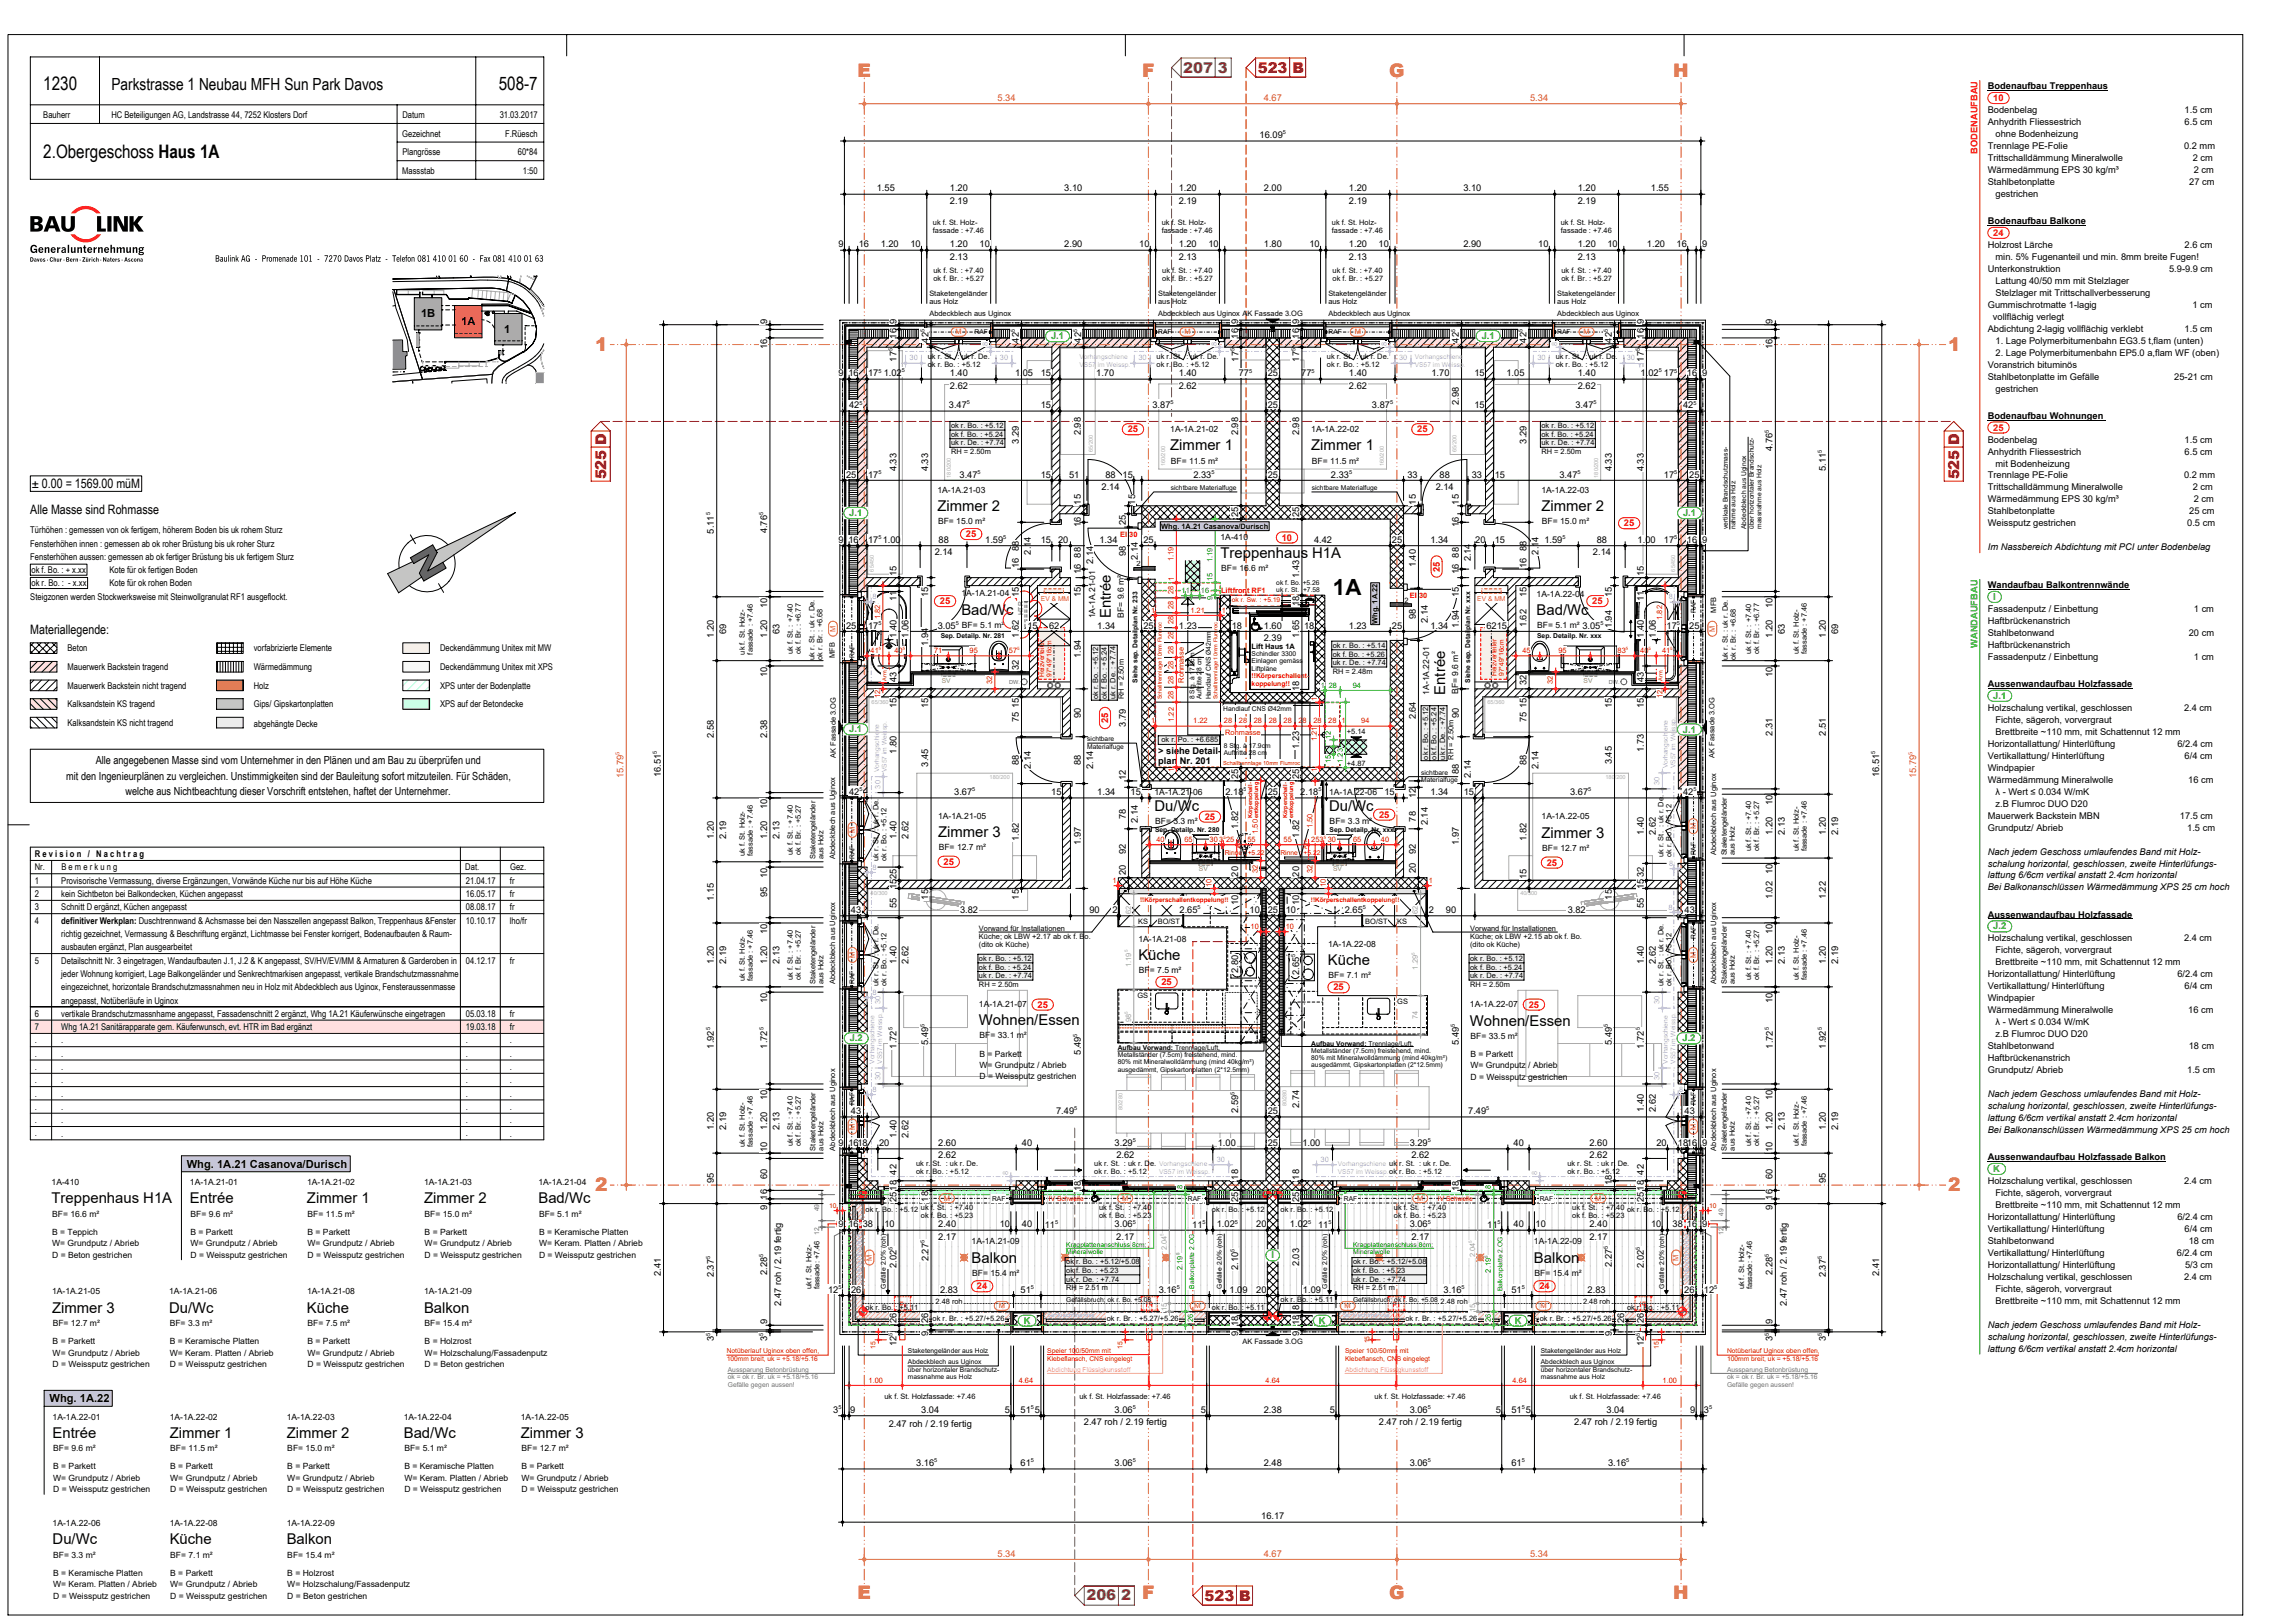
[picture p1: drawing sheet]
<svg xmlns="http://www.w3.org/2000/svg" width="860mm" height="610mm" viewBox="0 0 860 610" stroke-linecap="round" stroke-linejoin="round" font-family="sans-serif">
<defs><g id="words">
<text font-size="8.4" x="501" y="223.5">1A</text>
<g font-size="7" fill="#c36e14">
<text x="322.3" y="29">E</text>
<text x="429.3" y="29">F</text>
<text x="522.1" y="29">G</text>
<text x="628.9" y="29">H</text>
<text x="223.7" y="131.8">1</text>
<text x="732.3" y="131.8">1</text>
<text x="223.7" y="447.7">2</text>
<text x="732.3" y="447.7">2</text>
<text x="322.3" y="601.1">E</text>
<text x="429.3" y="601.1">F</text>
<text x="522.1" y="601.1">G</text>
<text x="628.9" y="601.1">H</text>
</g>
<g font-size="7">
<text x="16.3" y="33.8">1230</text>
<text x="187.5" y="33.8">508-7</text>
<text x="16.3" y="59.4">2.Obergeschoss Haus 1A</text>
</g>
<text font-size="6.3" x="41.9" y="33.8">Parkstrasse 1 Neubau MFH Sun Park Davos</text>
<g font-size="5.6" fill="#825028">
<text x="444.8" y="27.4">207 3</text>
<text x="408.4" y="601.4">206 2</text>
</g>
<g font-size="5.6" fill="#b20000">
<text x="472.8" y="27.4">523 B</text>
<text x="227.8" y="180.2" transform="rotate(-90 227.8 180.2)">525 D</text>
<text x="736.4" y="180.2" transform="rotate(-90 736.4 180.2)">525 D</text>
<text x="452.8" y="601.7">523 B</text>
</g>
<g font-size="5.6">
<text x="439.9" y="169.3">Zimmer 1</text>
<text x="492.9" y="169.3">Zimmer 1</text>
<text x="352.4" y="192.1">Zimmer 2</text>
<text x="579.4" y="192.1">Zimmer 2</text>
<text x="458.8" y="209.7">Treppenhaus H1A</text>
<text x="361.4" y="231.1">Bad/Wc</text>
<text x="417.5" y="232.4" transform="rotate(-90 417.5 232.4)">Entrée</text>
<text x="577.6" y="231.3">Bad/Wc</text>
<text x="543.2" y="261.1" transform="rotate(-90 543.2 261.1)">Entrée</text>
<text x="434" y="304.9">Du/Wc</text>
<text x="499.6" y="304.9">Du/Wc</text>
<text x="352.6" y="314.6">Zimmer 3</text>
<text x="579.4" y="314.9">Zimmer 3</text>
<text x="427.9" y="360.8">Küche</text>
<text x="499.2" y="362.8">Küche</text>
<text x="367.9" y="385.4">Wohnen/Essen</text>
<text x="552.5" y="385.4">Wohnen/Essen</text>
<text x="19.4" y="452.3">Treppenhaus H1A</text>
<text x="71.4" y="452.3">Entrée</text>
<text x="115.4" y="452.3">Zimmer 1</text>
<text x="159.4" y="452.3">Zimmer 2</text>
<text x="202.4" y="452.3">Bad/Wc</text>
<text x="365.2" y="474.6">Balkon</text>
<text x="576.6" y="474.6">Balkon</text>
<text x="19.6" y="493.4">Zimmer 3</text>
<text x="63.6" y="493.4">Du/Wc</text>
<text x="115.4" y="493.4">Küche</text>
<text x="159.4" y="493.4">Balkon</text>
<text x="19.8" y="540.5">Entrée</text>
<text x="63.8" y="540.5">Zimmer 1</text>
<text x="107.8" y="540.5">Zimmer 2</text>
<text x="151.8" y="540.5">Bad/Wc</text>
<text x="195.8" y="540.5">Zimmer 3</text>
<text x="19.8" y="580.5">Du/Wc</text>
<text x="63.8" y="580.5">Küche</text>
<text x="107.8" y="580.5">Balkon</text>
</g>
<g font-size="4.9">
<text x="12" y="183.4">± 0.00 = 1569.00 müM</text>
<text x="11.4" y="193.2">Alle Masse sind Rohmasse</text>
<text x="11.4" y="238.4">Materiallegende:</text>
</g>
<g font-size="4.2">
<text x="158.3" y="119.3">1B</text>
<text x="173.4" y="122.3">1A</text>
<text x="189.5" y="125.2">1</text>
<text x="36" y="287.3">Alle angegebenen Masse sind vom Unternehmer in den Plänen und am Bau zu überprüfen und</text>
<text x="24.9" y="293">mit den Ingenieurplänen zu vergleichen. Unstimmigkeiten sind der Bauleitung sofort mitzuteilen. Für Schäden,</text>
<text x="47.2" y="298.7">welche aus Nichtbeachtung dieser Vorschrift entstehen, haftet der Unternehmer.</text>
<text x="70.2" y="438.9">Whg. 1A.21 Casanova/Durisch</text>
<text x="18.6" y="527.1">Whg. 1A.22</text>
</g>
<g font-size="3.5">
<text x="747.2" y="33.5">Bodenaufbau Treppenhaus</text>
<text x="16.3" y="44.4">Bauherr</text>
<text x="41.9" y="44.4">HC Beteiligungen AG, Landstrasse 44, 7252 Klosters Dorf</text>
<text x="151.3" y="44.4">Datum</text>
<text x="187.8" y="44.4">31.03.2017</text>
<text x="747.2" y="42.5">Bodenbelag</text>
<text x="747.2" y="47">Anhydrith Fliessestrich</text>
<text x="821.1" y="47">6.5 cm</text>
<text x="821.2" y="42.5">1.5 cm</text>
<text x="151.2" y="51.4">Gezeichnet</text>
<text x="189.9" y="51.4">F.Rüesch</text>
<text x="473.4" y="52">16.09</text>
<text x="750.1" y="51.5">ohne Bodenheizung</text>
<text x="151.3" y="58.4">Plangrösse</text>
<text x="194.6" y="58.4">60*84</text>
<text x="747.2" y="56">Trennlage PE-Folie</text>
<text x="820.9" y="56">0.2 mm</text>
<text x="151.2" y="65.4">Massstab</text>
<text x="196.5" y="65.4">1:50</text>
<text x="747.2" y="60.5">Trittschalldämmung Mineralwolle</text>
<text x="747.2" y="65">Wärmedämmung EPS 30 kg/m³</text>
<text x="824.2" y="60.5">2 cm</text>
<text x="824.6" y="65">2 cm</text>
<text x="329.6" y="72">1.55</text>
<text x="357" y="72">1.20</text>
<text x="400" y="72">3.10</text>
<text x="443" y="72">1.20</text>
<text x="475" y="72">2.00</text>
<text x="507" y="72">1.20</text>
<text x="550" y="72">3.10</text>
<text x="593" y="72">1.20</text>
<text x="620.5" y="72">1.55</text>
<text x="747.2" y="69.5">Stahlbetonplatte</text>
<text x="822.9" y="69.5">27 cm</text>
<text x="357" y="76.6">2.19</text>
<text x="443" y="76.6">2.19</text>
<text x="507" y="76.6">2.19</text>
<text x="593" y="76.6">2.19</text>
<text x="750.1" y="74">gestrichen</text>
<text x="747.2" y="84.2">Bodenaufbau Balkone</text>
<text x="315.2" y="93">9</text>
<text x="322.8" y="93">16</text>
<text x="331" y="93">1.20</text>
<text x="342.2" y="93">10</text>
<text x="357" y="93">1.20</text>
<text x="368.2" y="93">10</text>
<text x="400" y="93">2.90</text>
<text x="428.2" y="93">10</text>
<text x="443" y="93">1.20</text>
<text x="454.2" y="93">10</text>
<text x="475" y="93">1.80</text>
<text x="492.2" y="93">10</text>
<text x="507" y="93">1.20</text>
<text x="518.2" y="93">10</text>
<text x="550" y="93">2.90</text>
<text x="578.2" y="93">10</text>
<text x="593" y="93">1.20</text>
<text x="604.2" y="93">10</text>
<text x="619" y="93">1.20</text>
<text x="630.2" y="93">16</text>
<text x="639.8" y="93">9</text>
<text x="747.2" y="93.2">Holzrost Lärche</text>
<text x="821.1" y="93.2">2.6 cm</text>
<text x="357" y="97.6">2.13</text>
<text x="443" y="97.6">2.13</text>
<text x="507" y="97.6">2.13</text>
<text x="593" y="97.6">2.13</text>
<text x="750.1" y="97.7">min. 5% Fugenanteil und min. 8mm breite Fugen!</text>
<text x="747.2" y="102.2">Unterkonstruktion</text>
<text x="750.1" y="106.7">Lattung 40/50 mm mit Stelzlager</text>
<text x="815.3" y="102.2">5.9-9.9 cm</text>
<text x="750.1" y="111.2">Stelzlager mit Trittschallverbesserung</text>
<text x="747.2" y="115.7">Gummischrotmatte 1-lagig</text>
<text x="824" y="115.7">1 cm</text>
<text x="288.4" y="121.6" transform="rotate(-90 288.4 121.6)">9</text>
<text x="336.9" y="121.6" transform="rotate(-90 336.9 121.6)">9</text>
<text x="465.4" y="121.6" transform="rotate(-90 465.4 121.6)">9</text>
<text x="488.3" y="121.6" transform="rotate(-90 488.3 121.6)">9</text>
<text x="617.8" y="121.6" transform="rotate(-90 617.8 121.6)">9</text>
<text x="666.3" y="121.6" transform="rotate(-90 666.3 121.6)">9</text>
<text x="747.2" y="124.7">Abdichtung 2-lagig vollflächig verklebt</text>
<text x="749.1" y="120.2">vollflächig verlegt</text>
<text x="821.1" y="124.7">1.5 cm</text>
<text x="288.4" y="131.2" transform="rotate(-90 288.4 131.2)">16</text>
<text x="336.9" y="127.3" transform="rotate(-90 336.9 127.3)">16</text>
<text x="349" y="128.8" transform="rotate(-90 349 128.8)">42</text>
<text x="383" y="128.8" transform="rotate(-90 383 128.8)">42</text>
<text x="406.4" y="128.8" transform="rotate(-90 406.4 128.8)">42</text>
<text x="465.4" y="127.3" transform="rotate(-90 465.4 127.3)">16</text>
<text x="488.3" y="127.3" transform="rotate(-90 488.3 127.3)">16</text>
<text x="548.4" y="128.8" transform="rotate(-90 548.4 128.8)">42</text>
<text x="573.8" y="128.8" transform="rotate(-90 573.8 128.8)">42</text>
<text x="605.9" y="128.8" transform="rotate(-90 605.9 128.8)">42</text>
<text x="617.8" y="127.3" transform="rotate(-90 617.8 127.3)">16</text>
<text x="666.3" y="131.2" transform="rotate(-90 666.3 131.2)">16</text>
<text x="750.1" y="129.2">1. Lage Polymerbitumenbahn EG3.5 t,flam (unten)</text>
<text x="337" y="135.9" transform="rotate(-90 337 135.9)">17</text>
<text x="465.5" y="135.9" transform="rotate(-90 465.5 135.9)">17</text>
<text x="488.4" y="135.9" transform="rotate(-90 488.4 135.9)">17</text>
<text x="617.9" y="135.9" transform="rotate(-90 617.9 135.9)">17</text>
<text x="750.1" y="133.7">2. Lage Polymerbitumenbahn EP5.0 a,flam WF (oben)</text>
<text x="315.2" y="141.5">9</text>
<text x="318.9" y="141.5">16</text>
<text x="326.3" y="141.5">17</text>
<text x="332.2" y="141.5">1.02</text>
<text x="357" y="141.5">1.40</text>
<text x="381.5" y="141.5">1.05</text>
<text x="391.2" y="141.5">15</text>
<text x="412" y="141.5">1.70</text>
<text x="443" y="141.5">1.40</text>
<text x="465.6" y="141.5">77</text>
<text x="476.5" y="141.5">25</text>
<text x="489.1" y="141.5">77</text>
<text x="507" y="141.5">1.40</text>
<text x="538" y="141.5">1.70</text>
<text x="554.2" y="141.5">15</text>
<text x="566.2" y="141.5">1.05</text>
<text x="593" y="141.5">1.40</text>
<text x="616.7" y="141.5">1.02</text>
<text x="625.4" y="141.5">17</text>
<text x="634.1" y="141.5">16</text>
<text x="639.8" y="141.5">9</text>
<text x="747.2" y="138.2">Voranstrich bituminös</text>
<text x="747.2" y="142.7">Stahlbetonplatte im Gefälle</text>
<text x="817.3" y="142.7">25-21 cm</text>
<text x="357.1" y="146.1">2.62</text>
<text x="443.1" y="146.1">2.62</text>
<text x="507.1" y="146.1">2.62</text>
<text x="593.1" y="146.1">2.62</text>
<text x="750.1" y="147.2">gestrichen</text>
<text x="319.1" y="153.5">42</text>
<text x="356.7" y="153.5">3.47</text>
<text x="391.2" y="153.5">15</text>
<text x="433.2" y="153.5">3.87</text>
<text x="476.5" y="153.5">25</text>
<text x="515.7" y="153.5">3.87</text>
<text x="548.3" y="152.2" transform="rotate(-90 548.3 152.2)">2.98</text>
<text x="554.2" y="153.5">15</text>
<text x="592.2" y="153.5">3.47</text>
<text x="632.6" y="153.5">42</text>
<text x="747.2" y="157.3">Bodenaufbau Wohnungen</text>
<text x="382.9" y="166.7" transform="rotate(-90 382.9 166.7)">3.29</text>
<text x="406.3" y="163.6" transform="rotate(-90 406.3 163.6)">2.98</text>
<text x="465.4" y="163.6" transform="rotate(-90 465.4 163.6)">2.98</text>
<text x="488.3" y="163.6" transform="rotate(-90 488.3 163.6)">2.98</text>
<text x="573.7" y="166.7" transform="rotate(-90 573.7 166.7)">3.29</text>
<text x="747.2" y="166.3">Bodenbelag</text>
<text x="821.2" y="166.3">1.5 cm</text>
<text x="666.3" y="169.6" transform="rotate(-90 666.3 169.6)">4.76</text>
<text x="747.2" y="170.8">Anhydrith Fliessestrich</text>
<text x="821.1" y="170.8">6.5 cm</text>
<text x="318" y="179.5">25</text>
<text x="326.3" y="179.5">17</text>
<text x="336.9" y="177.1" transform="rotate(-90 336.9 177.1)">4.33</text>
<text x="348.9" y="177.1" transform="rotate(-90 348.9 177.1)">4.33</text>
<text x="360.7" y="179.5">3.47</text>
<text x="391.2" y="179.5">15</text>
<text x="401.8" y="179.5">51</text>
<text x="415.5" y="179.5">88</text>
<text x="422" y="179.5">15</text>
<text x="448.6" y="179.5">2.33</text>
<text x="476.5" y="179.5">25</text>
<text x="500.3" y="179.5">2.33</text>
<text x="529" y="179.5">33</text>
<text x="541.1" y="179.5">88</text>
<text x="553.2" y="179.5">33</text>
<text x="561.8" y="179.5">15</text>
<text x="586.2" y="179.5">3.47</text>
<text x="605.8" y="177.1" transform="rotate(-90 605.8 177.1)">4.33</text>
<text x="617.8" y="177.1" transform="rotate(-90 617.8 177.1)">4.33</text>
<text x="625.4" y="179.5">17</text>
<text x="635" y="179.5">25</text>
<text x="686.3" y="177.1" transform="rotate(-90 686.3 177.1)">5.11</text>
<text x="747.2" y="179.8">Trennlage PE-Folie</text>
<text x="750.1" y="175.3">mit Bodenheizung</text>
<text x="820.9" y="179.8">0.2 mm</text>
<text x="414" y="184">2.14</text>
<text x="539.6" y="184">2.14</text>
<text x="747.2" y="184.3">Trittschalldämmung Mineralwolle</text>
<text x="824.2" y="184.3">2 cm</text>
<text x="406.3" y="189.7" transform="rotate(-90 406.3 189.7)">15</text>
<text x="426.7" y="189.7" transform="rotate(-90 426.7 189.7)">15</text>
<text x="532.1" y="189.7" transform="rotate(-90 532.1 189.7)">15</text>
<text x="548.3" y="189.7" transform="rotate(-90 548.3 189.7)">15</text>
<text x="747.2" y="188.8">Wärmedämmung EPS 30 kg/m³</text>
<text x="824.6" y="188.8">2 cm</text>
<text x="423.1" y="197.5" transform="rotate(-90 423.1 197.5)">25</text>
<text x="465.4" y="194.5" transform="rotate(-90 465.4 194.5)">25</text>
<text x="488.3" y="194.5" transform="rotate(-90 488.3 194.5)">25</text>
<text x="747.2" y="193.3">Stahlbetonplatte</text>
<text x="747.2" y="197.8">Weissputz gestrichen</text>
<text x="822.1" y="197.8">0.5 cm</text>
<text x="822.9" y="193.3">25 cm</text>
<text x="11.4" y="200.5">Türhöhen : gemessen von ok fertigem, höherem Boden bis uk rohem Sturz</text>
<text x="268.4" y="200.5" transform="rotate(-90 268.4 200.5)">5.11</text>
<text x="288.4" y="200.5" transform="rotate(-90 288.4 200.5)">4.76</text>
<text x="406.3" y="198.1" transform="rotate(-90 406.3 198.1)">16</text>
<text x="548.3" y="198.1" transform="rotate(-90 548.3 198.1)">16</text>
<text x="11.4" y="205.5">Fensterhöhen innen : gemessen ab ok roher Brüstung bis uk roher Sturz</text>
<text x="315.2" y="204.1">9</text>
<text x="318.9" y="204.1">16</text>
<text x="326.3" y="204.1">17</text>
<text x="331.8" y="204.1">1.00</text>
<text x="351.3" y="208.6">2.14</text>
<text x="352.8" y="204.1">88</text>
<text x="370.3" y="204.1">1.59</text>
<text x="382.9" y="207" transform="rotate(-90 382.9 207)">88</text>
<text x="387.5" y="208.4" transform="rotate(-90 387.5 208.4)">2.14</text>
<text x="391.2" y="204.1">15</text>
<text x="397.7" y="204.1">20</text>
<text x="406.3" y="209.6" transform="rotate(-90 406.3 209.6)">88</text>
<text x="413.2" y="204.1">1.34</text>
<text x="423.1" y="209.1" transform="rotate(-90 423.1 209.1)">98</text>
<text x="429.8" y="204.1">25</text>
<text x="493.9" y="204.1">4.42</text>
<text x="523.2" y="204.1">25</text>
<text x="537.6" y="204.1">1.34</text>
<text x="548.3" y="209.6" transform="rotate(-90 548.3 209.6)">88</text>
<text x="554.5" y="204.1">20</text>
<text x="561.8" y="204.1">15</text>
<text x="573.7" y="207" transform="rotate(-90 573.7 207)">88</text>
<text x="578.3" y="208.4" transform="rotate(-90 578.3 208.4)">2.14</text>
<text x="580.5" y="204.1">1.59</text>
<text x="598.7" y="208.6">2.14</text>
<text x="600.2" y="204.1">88</text>
<text x="615.5" y="204.1">1.00</text>
<text x="625.4" y="204.1">17</text>
<text x="634.1" y="204.1">16</text>
<text x="639.8" y="204.1">9</text>
<text x="747.2" y="206.8">Im Nassbereich Abdichtung mit PCI unter Bodenbelag</text>
<text x="11.4" y="210.5">Fensterhöhen aussen: gemessen ab ok fertiger Brüstung bis uk fertigem Sturz</text>
<text x="11.8" y="215.3">ok f. Bo. : + x.xx</text>
<text x="41.1" y="215.3">Kote für ok fertigen Boden</text>
<text x="382.9" y="213.5" transform="rotate(-90 382.9 213.5)">16</text>
<text x="406.3" y="215.7" transform="rotate(-90 406.3 215.7)">16</text>
<text x="410.9" y="212" transform="rotate(-90 410.9 212)">2.14</text>
<text x="427.7" y="210.5" transform="rotate(-90 427.7 210.5)">2.14</text>
<text x="532.1" y="213.2" transform="rotate(-90 532.1 213.2)">1.40</text>
<text x="548.3" y="215.8" transform="rotate(-90 548.3 215.8)">16</text>
<text x="552.9" y="211" transform="rotate(-90 552.9 211)">2.14</text>
<text x="573.7" y="213.5" transform="rotate(-90 573.7 213.5)">16</text>
<text x="11.8" y="220.3">ok r. Bo. : - x.xx</text>
<text x="41.1" y="220.3">Kote für ok rohen Boden</text>
<text x="336.9" y="216.7" transform="rotate(-90 336.9 216.7)">15</text>
<text x="488.3" y="217.3" transform="rotate(-90 488.3 217.3)">1.43</text>
<text x="617.8" y="216.7" transform="rotate(-90 617.8 216.7)">15</text>
<text x="747.2" y="221">Wandaufbau Balkontrennwände</text>
<text x="11.4" y="225.5">Steigzonen werden Stockwerksweise mit Steinwollgranulat RF1 ausgeflockt.</text>
<text x="337" y="226" transform="rotate(-90 337 226)">11</text>
<text x="348.9" y="224.3" transform="rotate(-90 348.9 224.3)">15</text>
<text x="382.9" y="224.3" transform="rotate(-90 382.9 224.3)">15</text>
<text x="406.3" y="224.3" transform="rotate(-90 406.3 224.3)">15</text>
<text x="488.3" y="227.7" transform="rotate(-90 488.3 227.7)">18</text>
<text x="548.3" y="224.3" transform="rotate(-90 548.3 224.3)">15</text>
<text x="573.7" y="224.3" transform="rotate(-90 573.7 224.3)">15</text>
<text x="605.8" y="224.3" transform="rotate(-90 605.8 224.3)">15</text>
<text x="617.9" y="226" transform="rotate(-90 617.9 226)">11</text>
<text x="288.4" y="228.5" transform="rotate(-90 288.4 228.5)">10</text>
<text x="532.1" y="232.8" transform="rotate(-90 532.1 232.8)">98</text>
<text x="666.3" y="228.5" transform="rotate(-90 666.3 228.5)">10</text>
<text x="747.2" y="230">Fassadenputz / Einbettung</text>
<text x="824.6" y="230">1 cm</text>
<text x="268.4" y="239.6" transform="rotate(-90 268.4 239.6)">1.20</text>
<text x="273" y="238.2" transform="rotate(-90 273 238.2)">69</text>
<text x="288.4" y="239.6" transform="rotate(-90 288.4 239.6)">1.20</text>
<text x="293" y="238.2" transform="rotate(-90 293 238.2)">63</text>
<text x="318" y="236.3">25</text>
<text x="326.3" y="236.3">17</text>
<text x="336.9" y="239.6" transform="rotate(-90 336.9 239.6)">1.40</text>
<text x="341.5" y="239.6" transform="rotate(-90 341.5 239.6)">1.06</text>
<text x="352.5" y="236.3">3.05</text>
<text x="382.9" y="239.6" transform="rotate(-90 382.9 239.6)">1.62</text>
<text x="386.2" y="236.3">15</text>
<text x="394.3" y="236.3">62</text>
<text x="412.4" y="236.3">1.34</text>
<text x="429.8" y="236.3">25</text>
<text x="443.1" y="236.3">1.23</text>
<text x="463" y="236.3">18</text>
<text x="475" y="236.3">1.60</text>
<text x="488.3" y="239.8" transform="rotate(-90 488.3 239.8)">1.65</text>
<text x="490.2" y="236.3">18</text>
<text x="506.9" y="236.3">1.23</text>
<text x="523.2" y="236.3">25</text>
<text x="536.7" y="234.2" transform="rotate(-90 536.7 234.2)">2.14</text>
<text x="537.6" y="236.3">1.34</text>
<text x="548.3" y="236" transform="rotate(-90 548.3 236)">1.94</text>
<text x="558.7" y="236.3">62</text>
<text x="562.6" y="236.3">15</text>
<text x="573.7" y="235.8" transform="rotate(-90 573.7 235.8)">1.62</text>
<text x="594.8" y="236.3">3.05</text>
<text x="605.8" y="236.1" transform="rotate(-90 605.8 236.1)">1.94</text>
<text x="617.8" y="239.6" transform="rotate(-90 617.8 239.6)">1.40</text>
<text x="622.4" y="239.6" transform="rotate(-90 622.4 239.6)">1.06</text>
<text x="626.4" y="236.3">17</text>
<text x="635" y="236.3">25</text>
<text x="666.3" y="239.6" transform="rotate(-90 666.3 239.6)">1.20</text>
<text x="670.9" y="238.2" transform="rotate(-90 670.9 238.2)">63</text>
<text x="686.3" y="239.6" transform="rotate(-90 686.3 239.6)">1.20</text>
<text x="690.9" y="238.2" transform="rotate(-90 690.9 238.2)">69</text>
<text x="747.2" y="234.5">Haftbrückenanstrich</text>
<text x="747.2" y="239">Stahlbetonwand</text>
<text x="822.7" y="239">20 cm</text>
<text x="25.4" y="244.8">Beton</text>
<text x="95.4" y="244.8">vorfabrizierte Elemente</text>
<text x="165.4" y="244.8">Deckendämmung Unitex mit MW</text>
<text x="348.9" y="242.8" transform="rotate(-90 348.9 242.8)">1.94</text>
<text x="475" y="240.9">2.39</text>
<text x="747.2" y="243.5">Haftbrückenanstrich</text>
<text x="25.4" y="251.8">Mauerwerk Backstein tragend</text>
<text x="95.4" y="251.8">Wärmedämmung</text>
<text x="165.4" y="251.8">Deckendämmung Unitex mit XPS</text>
<text x="382.9" y="251.8" transform="rotate(-90 382.9 251.8)">32</text>
<text x="406.3" y="247.2" transform="rotate(-90 406.3 247.2)">1.94</text>
<text x="747.2" y="248">Fassadenputz / Einbettung</text>
<text x="824.6" y="248">1 cm</text>
<text x="288.4" y="254.5" transform="rotate(-90 288.4 254.5)">10</text>
<text x="336.9" y="256.5" transform="rotate(-90 336.9 256.5)">43</text>
<text x="573.7" y="257.6" transform="rotate(-90 573.7 257.6)">32</text>
<text x="617.8" y="256.5" transform="rotate(-90 617.8 256.5)">43</text>
<text x="666.3" y="254.5" transform="rotate(-90 666.3 254.5)">10</text>
<text x="25.4" y="258.8">Mauerwerk Backstein nicht tragend</text>
<text x="95.4" y="258.8">Holz</text>
<text x="165.4" y="258.8">XPS unter der Bodenplatte</text>
<text x="488.3" y="259.7" transform="rotate(-90 488.3 259.7)">18</text>
<text x="747.2" y="258.2">Aussenwandaufbau Holzfassade</text>
<text x="25.4" y="265.8">Kalksandstein KS tragend</text>
<text x="95.4" y="265.8">Gips/ Gipskartonplatten</text>
<text x="165.4" y="265.8">XPS auf der Betondecke</text>
<text x="336.9" y="266.1" transform="rotate(-90 336.9 266.1)">15</text>
<text x="348.9" y="266.1" transform="rotate(-90 348.9 266.1)">15</text>
<text x="382.9" y="266.1" transform="rotate(-90 382.9 266.1)">15</text>
<text x="406.3" y="269.8" transform="rotate(-90 406.3 269.8)">90</text>
<text x="548.3" y="269.8" transform="rotate(-90 548.3 269.8)">90</text>
<text x="573.7" y="266.1" transform="rotate(-90 573.7 266.1)">15</text>
<text x="605.8" y="266.1" transform="rotate(-90 605.8 266.1)">15</text>
<text x="617.8" y="266.1" transform="rotate(-90 617.8 266.1)">15</text>
<text x="747.2" y="267.2">Holzschalung vertikal, geschlossen</text>
<text x="820.9" y="267.2">2.4 cm</text>
<text x="25.4" y="272.8">Kalksandstein KS nicht tragend</text>
<text x="95.4" y="273.3">abgehängte Decke</text>
<text x="382.9" y="271.3" transform="rotate(-90 382.9 271.3)">75</text>
<text x="423.1" y="273.1" transform="rotate(-90 423.1 273.1)">3.79</text>
<text x="532.1" y="270.4" transform="rotate(-90 532.1 270.4)">2.64</text>
<text x="573.7" y="271.3" transform="rotate(-90 573.7 271.3)">75</text>
<text x="750.1" y="271.7">Fichte, sägeroh, vorvergraut</text>
<text x="268.4" y="277.4" transform="rotate(-90 268.4 277.4)">2.58</text>
<text x="288.4" y="277.4" transform="rotate(-90 288.4 277.4)">2.38</text>
<text x="488.3" y="281.5" transform="rotate(-90 488.3 281.5)">1.23</text>
<text x="666.3" y="276.5" transform="rotate(-90 666.3 276.5)">2.31</text>
<text x="686.3" y="276.5" transform="rotate(-90 686.3 276.5)">2.51</text>
<text x="747.2" y="280.7">Horizontallattung/ Hinterlüftung</text>
<text x="750.1" y="276.2">Brettbreite ~110 mm, mit Schattennut 12 mm</text>
<text x="818.4" y="280.7">6/2.4 cm</text>
<text x="336.9" y="283.2" transform="rotate(-90 336.9 283.2)">1.80</text>
<text x="382.9" y="287.6" transform="rotate(-90 382.9 287.6)">88</text>
<text x="406.3" y="287.6" transform="rotate(-90 406.3 287.6)">88</text>
<text x="435.4" y="283.4">&gt; siehe Detail-</text>
<text x="435.4" y="287.2">plan Nr. 201</text>
<text x="573.7" y="287.6" transform="rotate(-90 573.7 287.6)">88</text>
<text x="605.8" y="287.3" transform="rotate(-90 605.8 287.3)">3.45</text>
<text x="617.8" y="282.5" transform="rotate(-90 617.8 282.5)">1.73</text>
<text x="747.2" y="285.2">Vertikallattung/ Hinterlüftung</text>
<text x="821.1" y="285.2">6/4 cm</text>
<text x="248.4" y="292.1" transform="rotate(-90 248.4 292.1)">16.51</text>
<text x="348.9" y="288.1" transform="rotate(-90 348.9 288.1)">3.45</text>
<text x="387.5" y="289" transform="rotate(-90 387.5 289)">2.14</text>
<text x="410.9" y="289" transform="rotate(-90 410.9 289)">2.14</text>
<text x="423.2" y="293.3" transform="rotate(-90 423.2 293.3)">12</text>
<text x="465.4" y="292.9" transform="rotate(-90 465.4 292.9)">25</text>
<text x="488.3" y="292.9" transform="rotate(-90 488.3 292.9)">25</text>
<text x="548.3" y="291" transform="rotate(-90 548.3 291)">88</text>
<text x="552.9" y="292.4" transform="rotate(-90 552.9 292.4)">2.14</text>
<text x="578.3" y="289" transform="rotate(-90 578.3 289)">2.14</text>
<text x="706.3" y="292.1" transform="rotate(-90 706.3 292.1)">16.51</text>
<text x="747.2" y="289.7">Windpapier</text>
<text x="319.1" y="298.9">42</text>
<text x="358.7" y="298.9">3.67</text>
<text x="395.2" y="298.9">15</text>
<text x="412.4" y="298.9">1.34</text>
<text x="425" y="298.9">15</text>
<text x="460.6" y="298.9">2.18</text>
<text x="476.5" y="298.9">25</text>
<text x="488.8" y="298.9">2.18</text>
<text x="520.4" y="298.9">15</text>
<text x="537.6" y="298.9">1.34</text>
<text x="550.2" y="298.9">15</text>
<text x="590.2" y="298.9">3.67</text>
<text x="632.6" y="298.9">42</text>
<text x="747.2" y="294.2">Wärmedämmung Mineralwolle</text>
<text x="750.1" y="298.7">λ - Wert ≤ 0.034 W/mK</text>
<text x="822.5" y="294.2">16 cm</text>
<text x="288.4" y="304.1" transform="rotate(-90 288.4 304.1)">10</text>
<text x="532.2" y="300.1" transform="rotate(-90 532.2 300.1)">12</text>
<text x="666.3" y="302.7" transform="rotate(-90 666.3 302.7)">10</text>
<text x="750.1" y="303.2">z.B Flumroc DUO D20</text>
<text x="423.1" y="308" transform="rotate(-90 423.1 308)">78</text>
<text x="427.7" y="309.4" transform="rotate(-90 427.7 309.4)">2.14</text>
<text x="465.4" y="311.6" transform="rotate(-90 465.4 311.6)">1.82</text>
<text x="532.1" y="308.8" transform="rotate(-90 532.1 308.8)">78</text>
<text x="536.7" y="310.2" transform="rotate(-90 536.7 310.2)">2.14</text>
<text x="747.2" y="307.7">Mauerwerk Backstein MBN</text>
<text x="819.4" y="307.7">17.5 cm</text>
<text x="268.4" y="315.2" transform="rotate(-90 268.4 315.2)">1.20</text>
<text x="273" y="315.2" transform="rotate(-90 273 315.2)">2.19</text>
<text x="288.4" y="315.2" transform="rotate(-90 288.4 315.2)">1.20</text>
<text x="293" y="315.2" transform="rotate(-90 293 315.2)">2.13</text>
<text x="336.9" y="315.2" transform="rotate(-90 336.9 315.2)">1.40</text>
<text x="341.5" y="315.2" transform="rotate(-90 341.5 315.2)">2.62</text>
<text x="382.9" y="316" transform="rotate(-90 382.9 316)">1.82</text>
<text x="406.3" y="317.5" transform="rotate(-90 406.3 317.5)">1.97</text>
<text x="488.3" y="314.8" transform="rotate(-90 488.3 314.8)">1.82</text>
<text x="548.3" y="317.5" transform="rotate(-90 548.3 317.5)">1.97</text>
<text x="573.7" y="316" transform="rotate(-90 573.7 316)">1.82</text>
<text x="617.8" y="313.8" transform="rotate(-90 617.8 313.8)">1.40</text>
<text x="622.4" y="313.8" transform="rotate(-90 622.4 313.8)">2.62</text>
<text x="666.3" y="313.8" transform="rotate(-90 666.3 313.8)">1.20</text>
<text x="670.9" y="313.8" transform="rotate(-90 670.9 313.8)">2.13</text>
<text x="686.3" y="313.8" transform="rotate(-90 686.3 313.8)">1.20</text>
<text x="690.9" y="313.8" transform="rotate(-90 690.9 313.8)">2.19</text>
<text x="747.2" y="312.2">Grundputz/ Abrieb</text>
<text x="822.1" y="312.2">1.5 cm</text>
<text x="13.1" y="322.1">R e v i s i o n / N a c h t r a g</text>
<text x="423.1" y="321" transform="rotate(-90 423.1 321)">92</text>
<text x="532.1" y="321" transform="rotate(-90 532.1 321)">92</text>
<text x="747.2" y="321.2">Nach jedem Geschoss umlaufendes Band mit Holz-</text>
<text x="13.1" y="327.1">Nr.</text>
<text x="23.1" y="327.1">B e m e r k u n g</text>
<text x="174.9" y="327.1">Dat.</text>
<text x="191.7" y="327.1">Gez.</text>
<text x="423.1" y="329" transform="rotate(-90 423.1 329)">20</text>
<text x="465.4" y="329.5" transform="rotate(-90 465.4 329.5)">20</text>
<text x="488.3" y="329.5" transform="rotate(-90 488.3 329.5)">20</text>
<text x="532.1" y="328.1" transform="rotate(-90 532.1 328.1)">20</text>
<text x="617.8" y="329.6" transform="rotate(-90 617.8 329.6)">32</text>
<text x="666.3" y="328.7" transform="rotate(-90 666.3 328.7)">10</text>
<text x="747.2" y="325.7">schalung horizontal, geschlossen, zweite Hinterlüfungs-</text>
<text x="13.1" y="332.1">1</text>
<text x="23" y="332.2">Provisorische Vermassung, diverse Ergänzungen, Vorwände Küche nur bis auf Höhe Küche</text>
<text x="175.1" y="332.1">21.04.17</text>
<text x="191.7" y="332.2">fr</text>
<text x="288.4" y="330.1" transform="rotate(-90 288.4 330.1)">10</text>
<text x="336.9" y="334.3" transform="rotate(-90 336.9 334.3)">15</text>
<text x="336.9" y="330.3" transform="rotate(-90 336.9 330.3)">25</text>
<text x="573.7" y="330.5" transform="rotate(-90 573.7 330.5)">15</text>
<text x="617.8" y="334.3" transform="rotate(-90 617.8 334.3)">15</text>
<text x="747.2" y="330.2">lattung 6/6cm vertikal anstatt 2.4cm horizontal</text>
<text x="747.2" y="334.7">Bei Balkonanschlüssen Wärmedämmung XPS 25 cm hoch</text>
<text x="13.1" y="337.1">2</text>
<text x="23" y="337.2">kein Sichtbeton bei Balkondecken, Küchen angepasst</text>
<text x="175.1" y="337.1">16.05.17</text>
<text x="191.7" y="337.2">fr</text>
<text x="268.4" y="338.7" transform="rotate(-90 268.4 338.7)">1.15</text>
<text x="288.4" y="337.3" transform="rotate(-90 288.4 337.3)">95</text>
<text x="336.9" y="341.3" transform="rotate(-90 336.9 341.3)">55</text>
<text x="348.9" y="338.1" transform="rotate(-90 348.9 338.1)">15</text>
<text x="382.9" y="338.1" transform="rotate(-90 382.9 338.1)">15</text>
<text x="465.4" y="340.1" transform="rotate(-90 465.4 340.1)">10</text>
<text x="488.3" y="340.1" transform="rotate(-90 488.3 340.1)">10</text>
<text x="605.8" y="338.1" transform="rotate(-90 605.8 338.1)">15</text>
<text x="617.8" y="341.3" transform="rotate(-90 617.8 341.3)">55</text>
<text x="666.3" y="338" transform="rotate(-90 666.3 338)">1.02</text>
<text x="686.3" y="338" transform="rotate(-90 686.3 338)">1.22</text>
<text x="13.1" y="342.1">3</text>
<text x="13.1" y="347.1">4</text>
<text x="23" y="342.2">Schnitt D ergänzt, Küchen angepasst</text>
<text x="23" y="347.1">definitiver Werkplan: Duschtrennwand &amp; Achsmasse bei den Nasszellen angepasst Balkon, Treppenhaus &amp;Fenster</text>
<text x="175.1" y="342.1">08.08.17</text>
<text x="175.1" y="347.1">10.10.17</text>
<text x="191.7" y="342.2">fr</text>
<text x="191.7" y="347.1">lho/fr</text>
<text x="319.8" y="343.2">43</text>
<text x="360.9" y="343.2">3.82</text>
<text x="409.5" y="343.2">90</text>
<text x="418.2" y="343.2">2</text>
<text x="443.4" y="343.2">2.65</text>
<text x="469.7" y="343.2">10</text>
<text x="476.5" y="343.2">25</text>
<text x="483.3" y="343.2">10</text>
<text x="505.5" y="343.2">2.65</text>
<text x="537.1" y="343.2">2</text>
<text x="543.5" y="343.2">90</text>
<text x="589.3" y="343.2">3.82</text>
<text x="633.2" y="343.2">43</text>
<text x="747.2" y="344.8">Aussenwandaufbau Holzfassade</text>
<text x="23" y="352.1">richtig gezeichnet, Vermassung &amp; Beschriftung ergänzt, Lichtmasse bei Fenster korrigert, Bodenaufbauten &amp; Raum-</text>
<text x="288.4" y="351.1" transform="rotate(-90 288.4 351.1)">10</text>
<text x="666.3" y="351.1" transform="rotate(-90 666.3 351.1)">10</text>
<text x="747.2" y="353.8">Holzschalung vertikal, geschlossen</text>
<text x="820.9" y="353.8">2.4 cm</text>
<text x="23" y="357.1">ausbauten ergänzt, Plan ausgearbeitet</text>
<text x="750.1" y="358.3">Fichte, sägeroh, vorvergraut</text>
<text x="13.1" y="362.1">5</text>
<text x="23" y="362.2">Detailschnitt Nr. 3 eingetragen, Wandaufbauten J.1, J.2 &amp; K angepasst, SV/HV/EV/MM &amp; Armaturen &amp; Garderoben in</text>
<text x="175.1" y="362.1">04.12.17</text>
<text x="191.7" y="362.2">fr</text>
<text x="268.4" y="362.2" transform="rotate(-90 268.4 362.2)">1.20</text>
<text x="273" y="362.2" transform="rotate(-90 273 362.2)">2.19</text>
<text x="288.4" y="362.2" transform="rotate(-90 288.4 362.2)">1.20</text>
<text x="293" y="362.2" transform="rotate(-90 293 362.2)">2.13</text>
<text x="336.9" y="362.2" transform="rotate(-90 336.9 362.2)">1.40</text>
<text x="341.5" y="362.2" transform="rotate(-90 341.5 362.2)">2.62</text>
<text x="465.4" y="365.8" transform="rotate(-90 465.4 365.8)">2.80</text>
<text x="617.8" y="362.2" transform="rotate(-90 617.8 362.2)">1.40</text>
<text x="622.4" y="362.2" transform="rotate(-90 622.4 362.2)">2.62</text>
<text x="666.3" y="362.2" transform="rotate(-90 666.3 362.2)">1.20</text>
<text x="670.9" y="362.2" transform="rotate(-90 670.9 362.2)">2.13</text>
<text x="686.3" y="362.2" transform="rotate(-90 686.3 362.2)">1.20</text>
<text x="690.9" y="362.2" transform="rotate(-90 690.9 362.2)">2.19</text>
<text x="750.1" y="362.8">Brettbreite ~110 mm, mit Schattennut 12 mm</text>
<text x="23" y="367.2">jeder Wohnung korrigiert, Lage Balkongeländer und Senkrechtmarkisen angepasst, vertikale Brandschutzmassnahme</text>
<text x="488.3" y="366.4" transform="rotate(-90 488.3 366.4)">2.65</text>
<text x="747.2" y="367.3">Horizontallattung/ Hinterlüftung</text>
<text x="747.2" y="371.8">Vertikallattung/ Hinterlüftung</text>
<text x="818.4" y="367.3">6/2.4 cm</text>
<text x="821.1" y="371.8">6/4 cm</text>
<text x="23" y="372.2">eingezeichnet, horizontale Brandschutzmassnahmen neu in Holz mit Abdeckblech aus Uginox, Fensteraussenmasse</text>
<text x="23" y="377.2">angepasst, Notüberläufe in Uginox</text>
<text x="288.4" y="377.1" transform="rotate(-90 288.4 377.1)">10</text>
<text x="666.3" y="377.1" transform="rotate(-90 666.3 377.1)">10</text>
<text x="747.2" y="376.3">Windpapier</text>
<text x="13.1" y="382.1">6</text>
<text x="23" y="382.2">vertikale Brandschutzmassnhame angepasst, Fassadenschnitt 2 ergänzt, Whg 1A.21 Käuferwünsche eingetragen</text>
<text x="175.1" y="382.1">05.03.18</text>
<text x="191.7" y="382.2">fr</text>
<text x="747.2" y="380.8">Wärmedämmung Mineralwolle</text>
<text x="822.5" y="380.8">16 cm</text>
<text x="13.1" y="387.1">7</text>
<text x="23" y="387.2">Whg 1A.21 Sanitärapparate gem. Käuferwunsch, evt. HTR im Bad ergänzt</text>
<text x="175.1" y="387.1">19.03.18</text>
<text x="191.7" y="387.2">fr</text>
<text x="750.1" y="385.3">λ - Wert ≤ 0.034 W/mK</text>
<text x="750.1" y="389.8">z.B Flumroc DUO D20</text>
<text x="13.1" y="392.1">.</text>
<text x="23" y="392.2">.</text>
<text x="175.1" y="392.1">.</text>
<text x="191.7" y="392.2">.</text>
<text x="268.4" y="394.1" transform="rotate(-90 268.4 394.1)">1.92</text>
<text x="288.4" y="394.1" transform="rotate(-90 288.4 394.1)">1.72</text>
<text x="337" y="394.1" transform="rotate(-90 337 394.1)">1.72</text>
<text x="348.9" y="392.8" transform="rotate(-90 348.9 392.8)">5.49</text>
<text x="548.3" y="392.8" transform="rotate(-90 548.3 392.8)">5.49</text>
<text x="605.8" y="392.8" transform="rotate(-90 605.8 392.8)">5.49</text>
<text x="617.9" y="394.1" transform="rotate(-90 617.9 394.1)">1.72</text>
<text x="666.3" y="394.1" transform="rotate(-90 666.3 394.1)">1.72</text>
<text x="686.3" y="394.1" transform="rotate(-90 686.3 394.1)">1.92</text>
<text x="747.2" y="394.3">Stahlbetonwand</text>
<text x="822.7" y="394.3">18 cm</text>
<text x="13.1" y="397.1">.</text>
<text x="23" y="397.2">.</text>
<text x="175.1" y="397.1">.</text>
<text x="191.7" y="397.2">.</text>
<text x="406.3" y="396.4" transform="rotate(-90 406.3 396.4)">5.49</text>
<text x="747.2" y="398.8">Haftbrückenanstrich</text>
<text x="13.1" y="402.1">.</text>
<text x="13.1" y="407.1">.</text>
<text x="23" y="402.2">.</text>
<text x="23" y="407.2">.</text>
<text x="175.1" y="402.1">.</text>
<text x="175.1" y="407.1">.</text>
<text x="191.7" y="402.2">.</text>
<text x="191.7" y="407.2">.</text>
<text x="747.2" y="403.3">Grundputz/ Abrieb</text>
<text x="822.1" y="403.3">1.5 cm</text>
<text x="13.1" y="412.1">.</text>
<text x="23" y="412.2">.</text>
<text x="175.1" y="412.1">.</text>
<text x="191.7" y="412.2">.</text>
<text x="288.4" y="413.6" transform="rotate(-90 288.4 413.6)">10</text>
<text x="666.3" y="413.6" transform="rotate(-90 666.3 413.6)">10</text>
<text x="747.2" y="412.3">Nach jedem Geschoss umlaufendes Band mit Holz-</text>
<text x="13.1" y="417.1">.</text>
<text x="23" y="417.2">.</text>
<text x="175.1" y="417.1">.</text>
<text x="191.7" y="417.2">.</text>
<text x="319.8" y="418.8">43</text>
<text x="397" y="418.8">7.49</text>
<text x="465.4" y="418.3" transform="rotate(-90 465.4 418.3)">2.59</text>
<text x="476.5" y="418.8">25</text>
<text x="488.4" y="416.5" transform="rotate(-90 488.4 416.5)">2.74</text>
<text x="551.9" y="418.8">7.49</text>
<text x="617.8" y="417.9" transform="rotate(-90 617.8 417.9)">1.40</text>
<text x="622.4" y="417.9" transform="rotate(-90 622.4 417.9)">2.62</text>
<text x="633.2" y="418.8">43</text>
<text x="747.2" y="416.8">schalung horizontal, geschlossen, zweite Hinterlüfungs-</text>
<text x="13.1" y="422.1">.</text>
<text x="23" y="422.2">.</text>
<text x="175.1" y="422.1">.</text>
<text x="191.7" y="422.2">.</text>
<text x="268.4" y="424.7" transform="rotate(-90 268.4 424.7)">1.20</text>
<text x="273" y="424.7" transform="rotate(-90 273 424.7)">2.19</text>
<text x="288.4" y="424.7" transform="rotate(-90 288.4 424.7)">1.20</text>
<text x="293" y="424.7" transform="rotate(-90 293 424.7)">2.13</text>
<text x="666.3" y="424.7" transform="rotate(-90 666.3 424.7)">1.20</text>
<text x="670.9" y="424.7" transform="rotate(-90 670.9 424.7)">2.13</text>
<text x="686.3" y="424.7" transform="rotate(-90 686.3 424.7)">1.20</text>
<text x="690.9" y="424.7" transform="rotate(-90 690.9 424.7)">2.19</text>
<text x="747.2" y="421.3">lattung 6/6cm vertikal anstatt 2.4cm horizontal</text>
<text x="747.2" y="425.8">Bei Balkonanschlüssen Wärmedämmung XPS 25 cm hoch</text>
<text x="13.1" y="427.1">.</text>
<text x="23" y="427.2">.</text>
<text x="175.1" y="427.1">.</text>
<text x="191.7" y="427.2">.</text>
<text x="315.2" y="430.8">9</text>
<text x="318.9" y="430.8">16</text>
<text x="322.3" y="430.8">18</text>
<text x="330.4" y="430.8">20</text>
<text x="336.9" y="427.7" transform="rotate(-90 336.9 427.7)">1.40</text>
<text x="341.5" y="427.7" transform="rotate(-90 341.5 427.7)">2.62</text>
<text x="352.6" y="430.8">2.60</text>
<text x="384.1" y="430.8">40</text>
<text x="419" y="430.8">3.29</text>
<text x="457.7" y="430.8">1.00</text>
<text x="476.5" y="430.8">25</text>
<text x="489.5" y="430.8">1.00</text>
<text x="529.9" y="430.8">3.29</text>
<text x="568.9" y="430.8">40</text>
<text x="597.4" y="430.8">2.60</text>
<text x="622.6" y="430.8">20</text>
<text x="630.7" y="430.8">18</text>
<text x="634.1" y="430.8">16</text>
<text x="639.8" y="430.8">9</text>
<text x="288.4" y="433" transform="rotate(-90 288.4 433)">10</text>
<text x="352.7" y="435.4">2.62</text>
<text x="419.6" y="435.4">2.62</text>
<text x="530.5" y="435.4">2.62</text>
<text x="597.5" y="435.4">2.62</text>
<text x="666.3" y="433" transform="rotate(-90 666.3 433)">10</text>
<text x="747.2" y="436">Aussenwandaufbau Holzfassade Balkon</text>
<text x="288.4" y="443.3" transform="rotate(-90 288.4 443.3)">60</text>
<text x="337" y="441.5" transform="rotate(-90 337 441.5)">42</text>
<text x="465.4" y="443.4" transform="rotate(-90 465.4 443.4)">18</text>
<text x="488.3" y="443.4" transform="rotate(-90 488.3 443.4)">18</text>
<text x="617.9" y="441.5" transform="rotate(-90 617.9 441.5)">42</text>
<text x="666.3" y="443.3" transform="rotate(-90 666.3 443.3)">60</text>
<text x="268.4" y="444.8" transform="rotate(-90 268.4 444.8)">95</text>
<text x="336.9" y="447.5" transform="rotate(-90 336.9 447.5)">18</text>
<text x="406.3" y="447.6" transform="rotate(-90 406.3 447.6)">18</text>
<text x="548.3" y="447.8" transform="rotate(-90 548.3 447.8)">18</text>
<text x="605.8" y="445.5" transform="rotate(-90 605.8 445.5)">18</text>
<text x="617.8" y="447.5" transform="rotate(-90 617.8 447.5)">18</text>
<text x="686.3" y="444.8" transform="rotate(-90 686.3 444.8)">95</text>
<text x="747.2" y="445">Holzschalung vertikal, geschlossen</text>
<text x="750.1" y="449.5">Fichte, sägeroh, vorvergraut</text>
<text x="820.9" y="445">2.4 cm</text>
<text x="288.4" y="454.6" transform="rotate(-90 288.4 454.6)">9</text>
<text x="288.4" y="450.9" transform="rotate(-90 288.4 450.9)">16</text>
<text x="336.9" y="451.8" transform="rotate(-90 336.9 451.8)">25</text>
<text x="348.9" y="451.6" transform="rotate(-90 348.9 451.6)">18</text>
<text x="465.4" y="451.8" transform="rotate(-90 465.4 451.8)">25</text>
<text x="488.3" y="451.8" transform="rotate(-90 488.3 451.8)">25</text>
<text x="617.8" y="451.8" transform="rotate(-90 617.8 451.8)">25</text>
<text x="666.3" y="454.6" transform="rotate(-90 666.3 454.6)">9</text>
<text x="666.3" y="450.9" transform="rotate(-90 666.3 450.9)">16</text>
<text x="750.1" y="454">Brettbreite ~110 mm, mit Schattennut 12 mm</text>
<text x="315.2" y="461.3">9</text>
<text x="318.9" y="461.3">16</text>
<text x="324.3" y="461.3">38</text>
<text x="332.4" y="461.3">10</text>
<text x="352.6" y="461.3">2.40</text>
<text x="375.8" y="461.3">10</text>
<text x="384.1" y="461.3">40</text>
<text x="392.7" y="461.4">11</text>
<text x="419" y="461.3">3.06</text>
<text x="448.1" y="461.4">11</text>
<text x="457.4" y="461.3">1.02</text>
<text x="472.2" y="461.3">20</text>
<text x="484.9" y="461.3">1.02</text>
<text x="495.4" y="461.4">11</text>
<text x="529.9" y="461.3">3.06</text>
<text x="559" y="461.4">11</text>
<text x="568.9" y="461.3">40</text>
<text x="577.2" y="461.3">10</text>
<text x="597.4" y="461.3">2.40</text>
<text x="620.6" y="461.3">10</text>
<text x="628.7" y="461.3">38</text>
<text x="634.1" y="461.3">16</text>
<text x="639.8" y="461.3">9</text>
<text x="747.2" y="458.5">Horizontallattung/ Hinterlüftung</text>
<text x="818.4" y="458.5">6/2.4 cm</text>
<text x="352.6" y="465.9">2.17</text>
<text x="419.6" y="465.9">2.17</text>
<text x="530.5" y="465.9">2.17</text>
<text x="597.4" y="465.9">2.17</text>
<text x="747.2" y="463">Vertikallattung/ Hinterlüftung</text>
<text x="747.2" y="467.5">Stahlbetonwand</text>
<text x="821.1" y="463">6/4 cm</text>
<text x="822.7" y="467.5">18 cm</text>
<text x="747.2" y="472">Vertikallattung/ Hinterlüftung</text>
<text x="818.2" y="472">6/2.4 cm</text>
<text x="248.4" y="479.5" transform="rotate(-90 248.4 479.5)">2.41</text>
<text x="288.4" y="479.2" transform="rotate(-90 288.4 479.2)">2.28</text>
<text x="336.9" y="476.6" transform="rotate(-90 336.9 476.6)">2.02</text>
<text x="349" y="474.1" transform="rotate(-90 349 474.1)">2.27</text>
<text x="465.4" y="477.4" transform="rotate(-90 465.4 477.4)">2.10</text>
<text x="488.3" y="476" transform="rotate(-90 488.3 476)">2.03</text>
<text x="605.9" y="476.1" transform="rotate(-90 605.9 476.1)">2.27</text>
<text x="617.8" y="476.6" transform="rotate(-90 617.8 476.6)">2.02</text>
<text x="666.3" y="479.2" transform="rotate(-90 666.3 479.2)">2.28</text>
<text x="706.3" y="479.5" transform="rotate(-90 706.3 479.5)">2.41</text>
<text x="747.2" y="476.5">Horizontallattung/ Hinterlüftung</text>
<text x="821.3" y="476.5">5/3 cm</text>
<text x="268.4" y="480.1" transform="rotate(-90 268.4 480.1)">2.37</text>
<text x="311.3" y="485.9">12</text>
<text x="319.9" y="485.9">26</text>
<text x="353.3" y="485.9">2.83</text>
<text x="383.6" y="485.9">51</text>
<text x="435.5" y="485.9">3.16</text>
<text x="462.1" y="485.9">1.09</text>
<text x="472.2" y="485.9">20</text>
<text x="489.7" y="485.9">1.09</text>
<text x="542.6" y="485.9">3.16</text>
<text x="568.1" y="485.9">51</text>
<text x="596.7" y="485.9">2.83</text>
<text x="633.1" y="485.9">26</text>
<text x="640.5" y="485.9">12</text>
<text x="686.3" y="480.1" transform="rotate(-90 686.3 480.1)">2.37</text>
<text x="747.2" y="481">Holzschalung vertikal, geschlossen</text>
<text x="750.1" y="485.5">Fichte, sägeroh, vorvergraut</text>
<text x="820.9" y="481">2.4 cm</text>
<text x="293.7" y="490.7" transform="rotate(-90 293.7 490.7)">2.47 roh / 2.19 fertig</text>
<text x="671.6" y="490.7" transform="rotate(-90 671.6 490.7)">2.47 roh / 2.19 fertig</text>
<text x="750.1" y="490">Brettbreite ~110 mm, mit Schattennut 12 mm</text>
<text x="288.4" y="497.7" transform="rotate(-90 288.4 497.7)">9</text>
<text x="336.9" y="497.4" transform="rotate(-90 336.9 497.4)">26</text>
<text x="348.9" y="497.4" transform="rotate(-90 348.9 497.4)">26</text>
<text x="488.3" y="492.5" transform="rotate(-90 488.3 492.5)">8</text>
<text x="610.5" y="497.4" transform="rotate(-90 610.5 497.4)">26</text>
<text x="617.8" y="497.4" transform="rotate(-90 617.8 497.4)">26</text>
<text x="666.3" y="497.7" transform="rotate(-90 666.3 497.7)">9</text>
<text x="348.9" y="502.1" transform="rotate(-90 348.9 502.1)">9</text>
<text x="465.4" y="502.1" transform="rotate(-90 465.4 502.1)">9</text>
<text x="465.4" y="498.3" transform="rotate(-90 465.4 498.3)">18</text>
<text x="488.3" y="502.1" transform="rotate(-90 488.3 502.1)">9</text>
<text x="488.3" y="498.2" transform="rotate(-90 488.3 498.2)">18</text>
<text x="605.8" y="502.1" transform="rotate(-90 605.8 502.1)">9</text>
<text x="747.2" y="499">Nach jedem Geschoss umlaufendes Band mit Holz-</text>
<text x="747.2" y="503.5">schalung horizontal, geschlossen, zweite Hinterlüfungs-</text>
<text x="268.4" y="504.1" transform="rotate(-90 268.4 504.1)">3</text>
<text x="288.4" y="504.1" transform="rotate(-90 288.4 504.1)">3</text>
<text x="337" y="506" transform="rotate(-90 337 506)">12</text>
<text x="617.9" y="506" transform="rotate(-90 617.9 506)">12</text>
<text x="666.3" y="504.1" transform="rotate(-90 666.3 504.1)">3</text>
<text x="686.3" y="504.1" transform="rotate(-90 686.3 504.1)">3</text>
<text x="747.2" y="508">lattung 6/6cm vertikal anstatt 2.4cm horizontal</text>
<text x="313.2" y="531.1">3</text>
<text x="319.6" y="531.1">9</text>
<text x="346.2" y="531.1">3.04</text>
<text x="377.7" y="531.1">5</text>
<text x="383.6" y="531.1">51</text>
<text x="389" y="531.1">5</text>
<text x="419" y="531.1">3.06</text>
<text x="451.3" y="531.1">5</text>
<text x="475" y="531.1">2.38</text>
<text x="499.9" y="531.1">5</text>
<text x="529.9" y="531.1">3.06</text>
<text x="562.2" y="531.1">5</text>
<text x="568.1" y="531.1">51</text>
<text x="573.5" y="531.1">5</text>
<text x="603.8" y="531.1">3.04</text>
<text x="635.3" y="531.1">9</text>
<text x="640.5" y="531.1">3</text>
<text x="334" y="536.4">2.47 roh / 2.19 fertig</text>
<text x="407.4" y="535.6">2.47 roh / 2.19 fertig</text>
<text x="518.3" y="535.6">2.47 roh / 2.19 fertig</text>
<text x="591.6" y="535.6">2.47 roh / 2.19 fertig</text>
<text x="344.4" y="551.1">3.16</text>
<text x="383.6" y="551.1">61</text>
<text x="419" y="551.1">3.06</text>
<text x="475" y="551.1">2.48</text>
<text x="529.9" y="551.1">3.06</text>
<text x="568.1" y="551.1">61</text>
<text x="604.5" y="551.1">3.16</text>
<text x="474.1" y="571.1">16.17</text>
</g>
<g font-size="3.5" fill="#c36e14">
<text x="374.9" y="38">5.34</text>
<text x="475" y="38">4.67</text>
<text x="575.1" y="38">5.34</text>
<text x="234.4" y="292.4" transform="rotate(-90 234.4 292.4)">15.79</text>
<text x="720.3" y="292.4" transform="rotate(-90 720.3 292.4)">15.79</text>
<text x="374.9" y="585.1">5.34</text>
<text x="475" y="585.1">4.67</text>
<text x="575.1" y="585.1">5.34</text>
</g>
<g font-size="3.5" fill="#f00">
<text x="749.2" y="38">10</text>
<text x="743.2" y="57.8" transform="rotate(-90 743.2 57.8)">BODENAUFBAU</text>
<text x="749.2" y="88.7">24</text>
<text x="749.2" y="161.8">25</text>
<text x="423.9" y="162.5">25</text>
<text x="532.7" y="162.5">25</text>
<text x="610.4" y="197.8">25</text>
<text x="363.1" y="201.9">25</text>
<text x="481.8" y="203.2">10</text>
<text x="541.2" y="214.9" transform="rotate(-90 541.2 214.9)">25</text>
<text x="353.3" y="227.1">25</text>
<text x="598.5" y="227.1">25</text>
<text x="416.5" y="271.8" transform="rotate(-90 416.5 271.8)">25</text>
<text x="452.8" y="308.1">25</text>
<text x="518.3" y="307.4">25</text>
<text x="354.7" y="325.1">25</text>
<text x="581.4" y="325.4">25</text>
<text x="436.5" y="370.3">25</text>
<text x="501.2" y="372.3">25</text>
<text x="390" y="378.7">25</text>
<text x="574.6" y="378.7">25</text>
<text x="367.2" y="484.6">24</text>
<text x="578.6" y="484.6">24</text>
</g>
<g font-size="3.5" fill="#00b300">
<text x="395.1" y="127.5">J.1</text>
<text x="556.9" y="127.4">J.1</text>
<text x="319.2" y="194">J.1</text>
<text x="632.6" y="194">J.1</text>
<text x="749.2" y="225.5">I</text>
<text x="743.2" y="243.5" transform="rotate(-90 743.2 243.5)">WANDAUFBAU</text>
<text x="749.2" y="262.7">J.1</text>
<text x="319.2" y="275.3">J.1</text>
<text x="632.6" y="275.4">J.1</text>
<text x="749.2" y="349.3">J.2</text>
<text x="319.4" y="391.4">J.2</text>
<text x="632.4" y="391.4">J.2</text>
<text x="749.2" y="440.5">K</text>
<text x="477.9" y="473">I</text>
<text x="384.8" y="497.6">K</text>
<text x="495.7" y="497.6">K</text>
<text x="569.3" y="497.6">K</text>
</g>
<g font-size="3.2">
<text x="439.9" y="162.4">1A-1A.21-02</text>
<text x="492.9" y="162.4">1A-1A.22-02</text>
<text x="440.1" y="174.2">BF= 11.5 m²</text>
<text x="493.1" y="174.2">BF= 11.5 m²</text>
<text x="352.4" y="185.2">1A-1A.21-03</text>
<text x="579.4" y="185.2">1A-1A.22-03</text>
<text x="352.6" y="197">BF= 15.0 m²</text>
<text x="579.6" y="197">BF= 15.0 m²</text>
<text x="458.8" y="202.8">1A-410</text>
<text x="459" y="214.6">BF= 16.6 m²</text>
<text x="361.4" y="224.2">1A-1A.21-04</text>
<text x="577.6" y="224.3">1A-1A.22-04</text>
<text x="411.6" y="232.4" transform="rotate(-90 411.6 232.4)">1A-1A.21-01</text>
<text x="422.5" y="232.2" transform="rotate(-90 422.5 232.2)">BF= 9.6 m²</text>
<text x="361.6" y="236">BF= 5.1 m²</text>
<text x="577.8" y="236.2">BF= 5.1 m²</text>
<text x="537.2" y="261.1" transform="rotate(-90 537.2 261.1)">1A-1A.22-01</text>
<text x="548.1" y="260.9" transform="rotate(-90 548.1 260.9)">BF= 9.6 m²</text>
<text x="434" y="299">1A-1A.21-06</text>
<text x="499.6" y="299">1A-1A.22-06</text>
<text x="352.6" y="307.6">1A-1A.21-05</text>
<text x="434.2" y="309.8">BF= 3.3 m²</text>
<text x="499.8" y="309.8">BF= 3.3 m²</text>
<text x="579.4" y="308">1A-1A.22-05</text>
<text x="352.8" y="319.5">BF= 12.7 m²</text>
<text x="579.6" y="319.8">BF= 12.7 m²</text>
<text x="427.9" y="353.9">1A-1A.21-08</text>
<text x="499.2" y="355.9">1A-1A.22-08</text>
<text x="428.1" y="365.7">BF= 7.5 m²</text>
<text x="499.4" y="367.7">BF= 7.1 m²</text>
<text x="368" y="378.4">1A-1A.21-07</text>
<text x="552.5" y="378.5">1A-1A.22-07</text>
<text x="368.2" y="390.3">BF= 33.1 m²</text>
<text x="552.7" y="390.4">BF= 33.5 m²</text>
<text x="368.2" y="401.4">W= Grundputz / Abrieb</text>
<text x="368.2" y="397.2">B = Parkett</text>
<text x="552.7" y="401.5">W= Grundputz / Abrieb</text>
<text x="552.7" y="397.3">B = Parkett</text>
<text x="368.2" y="405.7">D = Weissputz gestrichen</text>
<text x="552.7" y="405.8">D = Weissputz gestrichen</text>
<text x="19.4" y="445.4">1A-410</text>
<text x="71.4" y="445.4">1A-1A.21-01</text>
<text x="115.4" y="445.4">1A-1A.21-02</text>
<text x="159.4" y="445.4">1A-1A.21-03</text>
<text x="202.4" y="445.4">1A-1A.21-04</text>
<text x="19.6" y="457.2">BF= 16.6 m²</text>
<text x="71.6" y="457.2">BF= 9.6 m²</text>
<text x="115.6" y="457.2">BF= 11.5 m²</text>
<text x="159.6" y="457.2">BF= 15.0 m²</text>
<text x="202.6" y="457.2">BF= 5.1 m²</text>
<text x="19.6" y="464.1">B = Teppich</text>
<text x="71.6" y="464.1">B = Parkett</text>
<text x="115.6" y="464.1">B = Parkett</text>
<text x="159.6" y="464.1">B = Parkett</text>
<text x="202.6" y="464.1">B = Keramische Platten</text>
<text x="365.2" y="467.6">1A-1A.21-09</text>
<text x="576.6" y="467.6">1A-1A.22-09</text>
<text x="19.6" y="468.4">W= Grundputz / Abrieb</text>
<text x="19.6" y="472.6">D = Beton gestrichen</text>
<text x="71.6" y="468.4">W= Grundputz / Abrieb</text>
<text x="71.6" y="472.6">D = Weissputz gestrichen</text>
<text x="115.6" y="468.4">W= Grundputz / Abrieb</text>
<text x="115.6" y="472.6">D = Weissputz gestrichen</text>
<text x="159.6" y="468.4">W= Grundputz / Abrieb</text>
<text x="159.6" y="472.6">D = Weissputz gestrichen</text>
<text x="202.6" y="468.4">W= Keram. Platten / Abrieb</text>
<text x="202.6" y="472.6">D = Weissputz gestrichen</text>
<text x="365.4" y="479.5">BF= 15.4 m²</text>
<text x="576.8" y="479.5">BF= 15.4 m²</text>
<text x="19.6" y="486.5">1A-1A.21-05</text>
<text x="63.6" y="486.5">1A-1A.21-06</text>
<text x="115.4" y="486.5">1A-1A.21-08</text>
<text x="159.4" y="486.5">1A-1A.21-09</text>
<text x="19.8" y="498.3">BF= 12.7 m²</text>
<text x="63.8" y="498.3">BF= 3.3 m²</text>
<text x="115.6" y="498.3">BF= 7.5 m²</text>
<text x="159.6" y="498.3">BF= 15.4 m²</text>
<text x="19.8" y="509.5">W= Grundputz / Abrieb</text>
<text x="19.8" y="505.2">B = Parkett</text>
<text x="63.8" y="509.5">W= Keram. Platten / Abrieb</text>
<text x="63.8" y="505.2">B = Keramische Platten</text>
<text x="115.6" y="509.5">W= Grundputz / Abrieb</text>
<text x="115.6" y="505.2">B = Parkett</text>
<text x="159.6" y="509.5">W= Holzschalung/Fassadenputz</text>
<text x="159.6" y="505.2">B = Holzrost</text>
<text x="19.8" y="513.7">D = Weissputz gestrichen</text>
<text x="63.8" y="513.7">D = Weissputz gestrichen</text>
<text x="115.6" y="513.7">D = Weissputz gestrichen</text>
<text x="159.6" y="513.7">D = Beton gestrichen</text>
<text x="19.8" y="533.6">1A-1A.22-01</text>
<text x="63.8" y="533.6">1A-1A.22-02</text>
<text x="107.8" y="533.6">1A-1A.22-03</text>
<text x="151.8" y="533.6">1A-1A.22-04</text>
<text x="195.8" y="533.6">1A-1A.22-05</text>
<text x="20" y="545.4">BF= 9.6 m²</text>
<text x="64" y="545.4">BF= 11.5 m²</text>
<text x="108" y="545.4">BF= 15.0 m²</text>
<text x="152" y="545.4">BF= 5.1 m²</text>
<text x="196" y="545.4">BF= 12.7 m²</text>
<text x="20" y="556.6">W= Grundputz / Abrieb</text>
<text x="20" y="552.3">B = Parkett</text>
<text x="64" y="556.6">W= Grundputz / Abrieb</text>
<text x="64" y="552.3">B = Parkett</text>
<text x="108" y="556.6">W= Grundputz / Abrieb</text>
<text x="108" y="552.3">B = Parkett</text>
<text x="152" y="556.6">W= Keram. Platten / Abrieb</text>
<text x="152" y="552.3">B = Keramische Platten</text>
<text x="196" y="556.6">W= Grundputz / Abrieb</text>
<text x="196" y="552.3">B = Parkett</text>
<text x="20" y="560.8">D = Weissputz gestrichen</text>
<text x="64" y="560.8">D = Weissputz gestrichen</text>
<text x="108" y="560.8">D = Weissputz gestrichen</text>
<text x="152" y="560.8">D = Weissputz gestrichen</text>
<text x="196" y="560.8">D = Weissputz gestrichen</text>
<text x="19.8" y="573.6">1A-1A.22-06</text>
<text x="63.8" y="573.6">1A-1A.22-08</text>
<text x="107.8" y="573.6">1A-1A.22-09</text>
<text x="20" y="585.4">BF= 3.3 m²</text>
<text x="64" y="585.4">BF= 7.1 m²</text>
<text x="108" y="585.4">BF= 15.4 m²</text>
<text x="20" y="592.3">B = Keramische Platten</text>
<text x="64" y="592.3">B = Parkett</text>
<text x="108" y="592.3">B = Holzrost</text>
<text x="20" y="596.6">W= Keram. Platten / Abrieb</text>
<text x="64" y="596.6">W= Grundputz / Abrieb</text>
<text x="108" y="596.6">W= Holzschalung/Fassadenputz</text>
<text x="20" y="600.8">D = Weissputz gestrichen</text>
<text x="64" y="600.8">D = Weissputz gestrichen</text>
<text x="108" y="600.8">D = Beton gestrichen</text>
</g>
<g font-size="2.8">
<text x="350.7" y="84.7">uk f. St. Holz-</text>
<text x="350.7" y="87.7">fassade : +7.46</text>
<text x="436.6" y="84.7">uk f. St. Holz-</text>
<text x="436.6" y="87.7">fassade : +7.46</text>
<text x="500.6" y="84.7">uk f. St. Holz-</text>
<text x="500.6" y="87.7">fassade : +7.46</text>
<text x="586.7" y="84.7">uk f. St. Holz-</text>
<text x="586.7" y="87.7">fassade : +7.46</text>
<text x="350.9" y="102.7">uk f. St. : +7.40</text>
<text x="350.9" y="105.7">ok f. Br. : +5.27</text>
<text x="436.9" y="102.7">uk f. St. : +7.40</text>
<text x="436.9" y="105.7">ok f. Br. : +5.27</text>
<text x="500.9" y="102.7">uk f. St. : +7.40</text>
<text x="500.9" y="105.7">ok f. Br. : +5.27</text>
<text x="586.9" y="102.7">uk f. St. : +7.40</text>
<text x="586.9" y="105.7">ok f. Br. : +5.27</text>
<text x="349.3" y="111.2">Staketengeländer</text>
<text x="435.3" y="111.2">Staketengeländer</text>
<text x="499.3" y="111.2">Staketengeländer</text>
<text x="585.3" y="111.2">Staketengeländer</text>
<text x="349.3" y="114.2">aus Holz</text>
<text x="349.3" y="118.6">Abdeckblech aus Uginox</text>
<text x="435.3" y="114.2">aus Holz</text>
<text x="435.3" y="118.6">Abdeckblech aus Uginox AK Fassade 3.OG</text>
<text x="499.3" y="114.2">aus Holz</text>
<text x="499.3" y="118.6">Abdeckblech aus Uginox</text>
<text x="585.3" y="118.6">Abdeckblech aus Uginox</text>
<text x="585.3" y="114.2">aus Holz</text>
<text x="348.7" y="134.8">uk r. St. : uk r. De.</text>
<text x="348.7" y="137.8">ok r. Bo. : +5.12</text>
<text x="434.7" y="134.8">uk r. St. : uk r. De.</text>
<text x="434.7" y="137.8">ok r. Bo. : +5.12</text>
<text x="498.7" y="134.8">uk r. St. : uk r. De.</text>
<text x="498.7" y="137.8">ok r. Bo. : +5.12</text>
<text x="584.7" y="134.8">uk r. St. : uk r. De.</text>
<text x="584.7" y="137.8">ok r. Bo. : +5.12</text>
<text x="357.5" y="161">ok r. Bo. : +5.12</text>
<text x="579.4" y="161">ok r. Bo. : +5.12</text>
<text x="357.5" y="164.2">ok f. Bo. : +5.24</text>
<text x="357.5" y="167.4">uk r. De. : +7.74</text>
<text x="579.4" y="164.2">ok f. Bo. : +5.24</text>
<text x="579.4" y="167.4">uk r. De. : +7.74</text>
<text x="357.5" y="170.6">RH = 2.50m</text>
<text x="579.4" y="170.6">RH = 2.50m</text>
<text x="436.5" y="198.7">Whg. 1A.21 Casanova/Durisch</text>
<text x="427.2" y="212.9">2</text>
<text x="528" y="226.5">2</text>
<text x="645" y="230.2" transform="rotate(-90 645 230.2)">MFB</text>
<text x="517.8" y="234.4" transform="rotate(-90 517.8 234.4)">Whg. 1A.22</text>
<text x="298" y="245.8" transform="rotate(-90 298 245.8)">uk f. St. : +7.40</text>
<text x="301" y="245.8" transform="rotate(-90 301 245.8)">ok f. Br. : +6.77</text>
<text x="470.5" y="243.8">Lift Haus 1A</text>
<text x="501" y="243.6">ok r. Bo. : +5.14</text>
<text x="658.2" y="245.8" transform="rotate(-90 658.2 245.8)">uk f. St. : +7.40</text>
<text x="661.2" y="245.8" transform="rotate(-90 661.2 245.8)">ok f. Br. : +6.77</text>
<text x="676.2" y="245.8" transform="rotate(-90 676.2 245.8)">uk f. St. Holz-</text>
<text x="679.2" y="245.8" transform="rotate(-90 679.2 245.8)">fassade : +7.46</text>
<text x="280" y="246" transform="rotate(-90 280 246)">uk f. St. Holz-</text>
<text x="283" y="246" transform="rotate(-90 283 246)">fassade : +7.46</text>
<text x="306.1" y="247.9" transform="rotate(-90 306.1 247.9)">uk r. St. : uk r. De.</text>
<text x="309.1" y="247.9" transform="rotate(-90 309.1 247.9)">ok r. Br. : +6.68</text>
<text x="313.8" y="247.3" transform="rotate(-90 313.8 247.3)">MFB</text>
<text x="501" y="246.8">ok f. Bo. : +5.26</text>
<text x="501" y="250">uk r. De. : +7.74</text>
<text x="649.5" y="247.9" transform="rotate(-90 649.5 247.9)">uk r. St. : uk r. De.</text>
<text x="652.5" y="247.9" transform="rotate(-90 652.5 247.9)">ok r. Br. : +6.68</text>
<text x="501" y="253.2">RH = 2.48m</text>
<text x="412.8" y="262.8" transform="rotate(-90 412.8 262.8)">ok r. Bo. : +5.12</text>
<text x="416" y="262.8" transform="rotate(-90 416 262.8)">ok f. Bo. : +5.24</text>
<text x="419.2" y="262.8" transform="rotate(-90 419.2 262.8)">uk r. De. : +7.74</text>
<text x="422.4" y="262.8" transform="rotate(-90 422.4 262.8)">RH = 2.50m</text>
<text x="506.3" y="275.7">+5.14</text>
<text x="436.6" y="279.1">ok r. Po. : +6.685</text>
<text x="314.1" y="284.8" transform="rotate(-90 314.1 284.8)">AK Fassade 3.OG</text>
<text x="506.3" y="287.9">+4.87</text>
<text x="536.8" y="285.5" transform="rotate(-90 536.8 285.5)">ok r. Bo. : +5.12</text>
<text x="540" y="285.5" transform="rotate(-90 540 285.5)">ok f. Bo. : +5.24</text>
<text x="543.2" y="285.5" transform="rotate(-90 543.2 285.5)">uk r. De. : +7.74</text>
<text x="546.4" y="285.5" transform="rotate(-90 546.4 285.5)">RH = 2.50m</text>
<text x="644.4" y="284.8" transform="rotate(-90 644.4 284.8)">AK Fassade 3.OG</text>
<text x="280" y="321.6" transform="rotate(-90 280 321.6)">uk f. St. Holz-</text>
<text x="283" y="321.6" transform="rotate(-90 283 321.6)">fassade : +7.46</text>
<text x="298" y="321.4" transform="rotate(-90 298 321.4)">uk f. St. : +7.40</text>
<text x="301" y="321.4" transform="rotate(-90 301 321.4)">ok f. Br. : +5.27</text>
<text x="306.5" y="322.9" transform="rotate(-90 306.5 322.9)">Staketengeländer</text>
<text x="309.5" y="322.9" transform="rotate(-90 309.5 322.9)">aus Holz</text>
<text x="313.9" y="322.9" transform="rotate(-90 313.9 322.9)">Abdeckblech aus Uginox</text>
<text x="330.2" y="323.5" transform="rotate(-90 330.2 323.5)">uk r. St. : uk r. De.</text>
<text x="333.2" y="323.5" transform="rotate(-90 333.2 323.5)">ok r. Bo. : +5.12</text>
<text x="625.3" y="322.1" transform="rotate(-90 625.3 322.1)">uk r. St. : uk r. De.</text>
<text x="628.3" y="322.1" transform="rotate(-90 628.3 322.1)">ok r. Bo. : +5.12</text>
<text x="645.1" y="321.5" transform="rotate(-90 645.1 321.5)">Abdeckblech aus Uginox</text>
<text x="649.1" y="321.5" transform="rotate(-90 649.1 321.5)">Staketengeländer</text>
<text x="652.1" y="321.5" transform="rotate(-90 652.1 321.5)">aus Holz</text>
<text x="658.2" y="320" transform="rotate(-90 658.2 320)">uk f. St. : +7.40</text>
<text x="661.2" y="320" transform="rotate(-90 661.2 320)">ok f. Br. : +5.27</text>
<text x="676.2" y="320" transform="rotate(-90 676.2 320)">uk f. St. Holz-</text>
<text x="679.2" y="320" transform="rotate(-90 679.2 320)">fassade : +7.46</text>
<text x="427.8" y="347.2">KS</text>
<text x="435.2" y="347.2">BO/ST</text>
<text x="513.2" y="347.2">BO/ST</text>
<text x="525.2" y="347.2">KS</text>
<text x="368" y="349.9">Vorwand für Installationen</text>
<text x="368" y="352.9">Küche; ok LBW +2.17 ab ok f. Bo.</text>
<text x="552.6" y="349.9">Vorwand für Installationen</text>
<text x="552.6" y="352.9">Küche; ok LBW +2.15 ab ok f. Bo.</text>
<text x="368" y="355.9">(dito ok Küche)</text>
<text x="552.6" y="355.9">(dito ok Küche)</text>
<text x="368" y="361.2">ok r. Bo. : +5.12</text>
<text x="368" y="364.4">ok f. Bo. : +5.24</text>
<text x="552.6" y="361.2">ok r. Bo. : +5.12</text>
<text x="552.6" y="364.4">ok f. Bo. : +5.24</text>
<text x="280" y="368.6" transform="rotate(-90 280 368.6)">uk f. St. Holz-</text>
<text x="283" y="368.6" transform="rotate(-90 283 368.6)">fassade : +7.46</text>
<text x="298" y="368.4" transform="rotate(-90 298 368.4)">uk f. St. : +7.40</text>
<text x="301" y="368.4" transform="rotate(-90 301 368.4)">ok f. Br. : +5.27</text>
<text x="306.5" y="369.9" transform="rotate(-90 306.5 369.9)">Staketengeländer</text>
<text x="309.5" y="369.9" transform="rotate(-90 309.5 369.9)">aus Holz</text>
<text x="313.9" y="369.9" transform="rotate(-90 313.9 369.9)">Abdeckblech aus Uginox</text>
<text x="330.2" y="370.5" transform="rotate(-90 330.2 370.5)">uk r. St. : uk r. De.</text>
<text x="333.2" y="370.5" transform="rotate(-90 333.2 370.5)">ok r. Bo. : +5.12</text>
<text x="368" y="367.6">uk r. De. : +7.74</text>
<text x="368" y="370.8">RH = 2.50m</text>
<text x="552.6" y="367.6">uk r. De. : +7.74</text>
<text x="552.6" y="370.8">RH = 2.50m</text>
<text x="625.3" y="370.5" transform="rotate(-90 625.3 370.5)">uk r. St. : uk r. De.</text>
<text x="628.3" y="370.5" transform="rotate(-90 628.3 370.5)">ok r. Bo. : +5.12</text>
<text x="645.1" y="369.9" transform="rotate(-90 645.1 369.9)">Abdeckblech aus Uginox</text>
<text x="649.1" y="369.9" transform="rotate(-90 649.1 369.9)">Staketengeländer</text>
<text x="652.1" y="369.9" transform="rotate(-90 652.1 369.9)">aus Holz</text>
<text x="658.2" y="368.4" transform="rotate(-90 658.2 368.4)">uk f. St. : +7.40</text>
<text x="661.2" y="368.4" transform="rotate(-90 661.2 368.4)">ok f. Br. : +5.27</text>
<text x="676.2" y="368.4" transform="rotate(-90 676.2 368.4)">uk f. St. Holz-</text>
<text x="679.2" y="368.4" transform="rotate(-90 679.2 368.4)">fassade : +7.46</text>
<text x="427.5" y="375.2">GS</text>
<text x="525.2" y="377.2">GS</text>
<text x="280" y="431.1" transform="rotate(-90 280 431.1)">uk f. St. Holz-</text>
<text x="283" y="431.1" transform="rotate(-90 283 431.1)">fassade : +7.46</text>
<text x="298" y="430.9" transform="rotate(-90 298 430.9)">uk f. St. : +7.40</text>
<text x="301" y="430.9" transform="rotate(-90 301 430.9)">ok f. Br. : +5.27</text>
<text x="658.2" y="430.9" transform="rotate(-90 658.2 430.9)">uk f. St. : +7.40</text>
<text x="661.2" y="430.9" transform="rotate(-90 661.2 430.9)">ok f. Br. : +5.27</text>
<text x="676.2" y="430.9" transform="rotate(-90 676.2 430.9)">uk f. St. Holz-</text>
<text x="679.2" y="430.9" transform="rotate(-90 679.2 430.9)">fassade : +7.46</text>
<text x="306.5" y="432.4" transform="rotate(-90 306.5 432.4)">Staketengeländer</text>
<text x="309.5" y="432.4" transform="rotate(-90 309.5 432.4)">aus Holz</text>
<text x="313.9" y="432.4" transform="rotate(-90 313.9 432.4)">Abdeckblech aus Uginox</text>
<text x="645.1" y="432.4" transform="rotate(-90 645.1 432.4)">Abdeckblech aus Uginox</text>
<text x="649.1" y="432.4" transform="rotate(-90 649.1 432.4)">Staketengeländer</text>
<text x="652.1" y="432.4" transform="rotate(-90 652.1 432.4)">aus Holz</text>
<text x="344.3" y="438.1">uk r. St. : uk r. De.</text>
<text x="344.3" y="441.1">ok r. Bo. : +5.12</text>
<text x="411.3" y="438.1">uk r. St. : uk r. De. Vorhangschiene</text>
<text x="411.3" y="441.1">ok r. Bo. : +5.12</text>
<text x="589.1" y="438.1">uk r. St. : uk r. De.</text>
<text x="589.1" y="441.1">ok r. Bo. : +5.12</text>
<text x="325.4" y="455.4">ok r. Bo. : +5.12</text>
<text x="346.2" y="454.6">uk f. St. : +7.40</text>
<text x="413.2" y="454.6">uk f. St. : +7.40</text>
<text x="455.6" y="455.4">ok r. Bo. : +5.12</text>
<text x="481.4" y="455.4">ok r. Bo. : +5.12</text>
<text x="524" y="454.6">uk f. St. : +7.40</text>
<text x="591" y="454.6">uk f. St. : +7.40</text>
<text x="611.6" y="455.4">ok r. Bo. : +5.12</text>
<text x="346.2" y="457.6">ok f. Bo. : +5.23</text>
<text x="413.2" y="457.6">ok f. Bo. : +5.23</text>
<text x="524" y="457.6">ok f. Bo. : +5.23</text>
<text x="591" y="457.6">ok f. Bo. : +5.23</text>
<text x="400.8" y="475.3">ok r. Bo. : +5.12/+5.08</text>
<text x="400.8" y="478.5">ok f. Bo. : +5.23</text>
<text x="508.6" y="475.3">ok r. Bo. : +5.12/+5.08</text>
<text x="508.6" y="478.5">ok f. Bo. : +5.23</text>
<text x="305" y="484.6" transform="rotate(-90 305 484.6)">uk f. St. Holz-</text>
<text x="308" y="484.6" transform="rotate(-90 308 484.6)">fassade: +7.46</text>
<text x="400.8" y="481.7">uk r. De. : +7.74</text>
<text x="400.8" y="484.9">RH = 2.51 m</text>
<text x="508.6" y="481.7">uk r. De. : +7.74</text>
<text x="508.6" y="484.9">RH = 2.51 m</text>
<text x="655.6" y="484.6" transform="rotate(-90 655.6 484.6)">uk f. St. Holz-</text>
<text x="658.6" y="484.6" transform="rotate(-90 658.6 484.6)">fassade: +7.46</text>
<text x="351.6" y="489.9">2.48 roh</text>
<text x="481.4" y="489.4">ok r. Bo. : +5.11</text>
<text x="541.5" y="489.9">2.48 roh</text>
<text x="595" y="489.9">2.48 roh</text>
<text x="325.4" y="492.2">ok r. Bo. : +5.11</text>
<text x="350.6" y="496.3">ok r. Br. : +5.27/+5.26</text>
<text x="416" y="496.3">ok r. Br. : +5.27/+5.26</text>
<text x="455.6" y="492.2">ok r. Bo. : +5.11</text>
<text x="528.3" y="496.3">ok r. Br. : +5.27/+5.26</text>
<text x="578.8" y="496.3">ok r. Br. : +5.27/+5.26</text>
<text x="611.6" y="492.2">ok r. Bo. : +5.11</text>
<text x="467" y="505">AK Fassade 3.OG</text>
<text x="332.4" y="525.8">uk f. St. Holzfassade: +7.46</text>
<text x="405.8" y="525.8">uk f. St. Holzfassade: +7.46</text>
<text x="516.7" y="525.8">uk f. St. Holzfassade: +7.46</text>
<text x="590" y="525.8">uk f. St. Holzfassade: +7.46</text>
</g>
<g font-size="2.8" fill="#ff8000">
<text x="359.2" y="125.7">M</text>
<text x="445.2" y="125.7">M</text>
<text x="509.2" y="125.7">M</text>
<text x="595.2" y="125.7">M</text>
<text x="314" y="237.5" transform="rotate(-90 314 237.5)">M</text>
<text x="644.6" y="237.5" transform="rotate(-90 644.6 237.5)">M</text>
<text x="637.4" y="311.7" transform="rotate(-90 637.4 311.7)">M</text>
<text x="321.4" y="313.1" transform="rotate(-90 321.4 313.1)">M</text>
<text x="321.4" y="360.1" transform="rotate(-90 321.4 360.1)">M</text>
<text x="637.4" y="360.1" transform="rotate(-90 637.4 360.1)">M</text>
<text x="321.4" y="424.6" transform="rotate(-90 321.4 424.6)">M</text>
<text x="637.4" y="424.6" transform="rotate(-90 637.4 424.6)">M</text>
<text x="354.8" y="451.3">M</text>
<text x="421.7" y="451.3">M</text>
<text x="532.6" y="451.3">M</text>
<text x="599.6" y="451.3">M</text>
<text x="327.8" y="473.8" transform="rotate(-90 327.8 473.8)">M</text>
<text x="631" y="473.8" transform="rotate(-90 631 473.8)">M</text>
<text x="375.4" y="491.7">M</text>
<text x="449" y="491.7">M</text>
<text x="505.4" y="491.7">M</text>
<text x="579" y="491.7">M</text>
</g>
<g font-size="2.8" fill="#be96ea">
<text x="371.3" y="130.1" transform="rotate(-90 371.3 130.1)">8</text>
<text x="457.3" y="130.1" transform="rotate(-90 457.3 130.1)">8</text>
<text x="521.3" y="130.1" transform="rotate(-90 521.3 130.1)">8</text>
<text x="585.3" y="130.1" transform="rotate(-90 585.3 130.1)">8</text>
<text x="341.9" y="135.5">30</text>
<text x="375.9" y="135.5">30</text>
<text x="427.9" y="135.5">30</text>
<text x="525.9" y="135.5">30</text>
<text x="577.9" y="135.5">30</text>
<text x="611.5" y="135.5">30</text>
<text x="327.9" y="225.3">8</text>
<text x="627.3" y="225.3">8</text>
<text x="330.9" y="296.4" transform="rotate(-90 330.9 296.4)">30</text>
<text x="623.8" y="295" transform="rotate(-90 623.8 295)">30</text>
<text x="328" y="326.9">8</text>
<text x="627.3" y="325.5">8</text>
<text x="627.1" y="341.9">8</text>
<text x="328" y="373.9">8</text>
<text x="330.9" y="377.4" transform="rotate(-90 330.9 377.4)">30</text>
<text x="623.8" y="377.4" transform="rotate(-90 623.8 377.4)">30</text>
<text x="330.9" y="405.9" transform="rotate(-90 330.9 405.9)">30</text>
<text x="623.8" y="405.9" transform="rotate(-90 623.8 405.9)">30</text>
<text x="328" y="410.4">8</text>
<text x="631.2" y="410.4">8</text>
<text x="457.4" y="436.8">30</text>
<text x="496.4" y="436.8">30</text>
<text x="378.9" y="441.8" transform="rotate(-90 378.9 441.8)">8</text>
<text x="577.7" y="441.8" transform="rotate(-90 577.7 441.8)">8</text>
</g>
<g font-size="2.8" fill="#f00">
<text x="421" y="201.9">EI 30</text>
<text x="441.1" y="211" transform="rotate(-90 441.1 211)">1.19</text>
<text x="441.2" y="218.5" transform="rotate(-90 441.2 218.5)">1</text>
<text x="441.1" y="223.4" transform="rotate(-90 441.1 223.4)">28</text>
<text x="459" y="223">Liftfront RF1</text>
<text x="530" y="224.9">EI 30</text>
<text x="330.8" y="232.6" transform="rotate(-90 330.8 232.6)">1.82</text>
<text x="432.7" y="230.3">1</text>
<text x="441.1" y="229" transform="rotate(-90 441.1 229)">28</text>
<text x="447.4" y="230.3">1.21</text>
<text x="459.2" y="230.3">1</text>
<text x="624.8" y="233" transform="rotate(-90 624.8 233)">1.82</text>
<text x="441.1" y="234.6" transform="rotate(-90 441.1 234.6)">28</text>
<text x="327.2" y="245.5">41</text>
<text x="336.2" y="245.5">40</text>
<text x="351.1" y="245.5">71</text>
<text x="364.5" y="245.5">95</text>
<text x="379.2" y="245.5">57</text>
<text x="441.1" y="245.8" transform="rotate(-90 441.1 245.8)">28</text>
<text x="441.1" y="240.2" transform="rotate(-90 441.1 240.2)">28</text>
<text x="572.3" y="245.5">45</text>
<text x="585.8" y="245.5">95</text>
<text x="608" y="245.5">83</text>
<text x="616.5" y="245.5">40</text>
<text x="624.7" y="245.5">41</text>
<text x="441.1" y="251.4" transform="rotate(-90 441.1 251.4)">28</text>
<text x="372.9" y="257.2" transform="rotate(-90 372.9 257.2)">32</text>
<text x="441.1" y="257" transform="rotate(-90 441.1 257)">28</text>
<text x="445" y="256.6" transform="rotate(-90 445 256.6)">Rohmasse</text>
<text x="583.7" y="257.2" transform="rotate(-90 583.7 257.2)">32</text>
<text x="330.9" y="262.3" transform="rotate(-90 330.9 262.3)">12</text>
<text x="441.1" y="262.6" transform="rotate(-90 441.1 262.6)">28</text>
<text x="495" y="263.5" transform="rotate(-90 495 263.5)">1</text>
<text x="624.9" y="262.3" transform="rotate(-90 624.9 262.3)">12</text>
<text x="432.7" y="271.9">1</text>
<text x="441.2" y="271.3" transform="rotate(-90 441.2 271.3)">1.22</text>
<text x="448.5" y="271.9">1.22</text>
<text x="460.1" y="271.9">28</text>
<text x="465.7" y="271.9">28</text>
<text x="471.3" y="271.9">28</text>
<text x="476.9" y="271.9">28</text>
<text x="482.5" y="271.9">28</text>
<text x="488.1" y="271.9">28</text>
<text x="493.7" y="271.9">28</text>
<text x="499.3" y="271.9">28</text>
<text x="504.2" y="271.9">1</text>
<text x="511.7" y="271.9">94</text>
<text x="460.5" y="276.2">Rohmasse</text>
<text x="495" y="278.7" transform="rotate(-90 495 278.7)">1.21</text>
<text x="441.2" y="290" transform="rotate(-90 441.2 290)">1</text>
<text x="495" y="290" transform="rotate(-90 495 290)">1</text>
<text x="493.3" y="311.2" transform="rotate(-90 493.3 311.2)">1.50</text>
<text x="434.7" y="316.5">40</text>
<text x="445.2" y="316.5">65</text>
<text x="454.7" y="316.5">30</text>
<text x="458.3" y="316.5">3</text>
<text x="460.9" y="316.5">25</text>
<text x="468.9" y="316.5">55</text>
<text x="472.8" y="313.4" transform="rotate(-90 472.8 313.4)">1.50</text>
<text x="482.5" y="316.5">55</text>
<text x="492.9" y="316.5">25</text>
<text x="496" y="316.5">3</text>
<text x="499.1" y="316.5">30</text>
<text x="508.6" y="316.5">65</text>
<text x="519.1" y="316.5">40</text>
<text x="472.8" y="328.2" transform="rotate(-90 472.8 328.2)">32</text>
<text x="493.3" y="328.2" transform="rotate(-90 493.3 328.2)">32</text>
<text x="418.1" y="331.9">1</text>
<text x="455.4" y="333.5" transform="rotate(-90 455.4 333.5)">10</text>
<text x="498.3" y="333.5" transform="rotate(-90 498.3 333.5)">10</text>
<text x="537" y="331.9">1</text>
<text x="470.1" y="349.2">10</text>
<text x="483.3" y="349.2">10</text>
<text x="326.5" y="519.7">1.00</text>
<text x="382.9" y="519.7">4.64</text>
<text x="475.7" y="519.7">4.64</text>
<text x="568.5" y="519.7">4.64</text>
<text x="624.9" y="519.7">1.00</text>
</g>
<g font-size="2.8" fill="#00c600">
<text x="455.7" y="211.4" transform="rotate(-90 455.7 211.4)">1.19</text>
<text x="455.7" y="218.5" transform="rotate(-90 455.7 218.5)">15</text>
<text x="444.1" y="222.9">11</text>
<text x="451.4" y="222.9">16</text>
<text x="455.7" y="225.6" transform="rotate(-90 455.7 225.6)">9</text>
<text x="496.5" y="258.5">1</text>
<text x="499.5" y="258.5">28</text>
<text x="508.5" y="258.5">94</text>
<text x="500.3" y="277.7" transform="rotate(-90 500.3 277.7)">12</text>
<text x="500.2" y="286.9" transform="rotate(-90 500.2 286.9)">15</text>
<text x="504.7" y="286.7" transform="rotate(-90 504.7 286.7)">1.23</text>
<text x="444.5" y="447" transform="rotate(-90 444.5 447)">8</text>
<text x="560.4" y="447" transform="rotate(-90 560.4 447)">8</text>
<text x="444.5" y="477.3" transform="rotate(-90 444.5 477.3)">2.19</text>
<text x="560.4" y="478.3" transform="rotate(-90 560.4 478.3)">2.19</text>
<text x="448.5" y="497" transform="rotate(-90 448.5 497)">26</text>
<text x="560.4" y="497" transform="rotate(-90 560.4 497)">26</text>
</g>
<g font-size="2.8" fill="#a0a0a0">
<text x="425.1" y="343.6" transform="rotate(-90 425.1 343.6)">62</text>
<text x="532.9" y="343.6" transform="rotate(-90 532.9 343.6)">62</text>
<text x="425.1" y="363.4" transform="rotate(-90 425.1 363.4)">1.19</text>
<text x="532.9" y="364.4" transform="rotate(-90 532.9 364.4)">1.29</text>
<text x="533" y="383.1" transform="rotate(-90 533 383.1)">74</text>
<text x="425.1" y="384.1" transform="rotate(-90 425.1 384.1)">98</text>
<text x="438.5" y="469.8" transform="rotate(-90 438.5 469.8)">2.04</text>
<text x="554.4" y="472.6" transform="rotate(-90 554.4 472.6)">2.04</text>
<text x="438.5" y="492.8" transform="rotate(-90 438.5 492.8)">15</text>
<text x="554.4" y="493.1" transform="rotate(-90 554.4 493.1)">15</text>
</g>
<g font-size="2.5">
<text x="366.3" y="125.6">RAF</text>
<text x="435.4" y="125.6">RAF</text>
<text x="499.4" y="125.6">RAF</text>
<text x="585.4" y="125.6">RAF</text>
<text x="440.1" y="184.2">sichtbare Materialfuge</text>
<text x="493.1" y="184.2">sichtbare Materialfuge</text>
<text x="649.4" y="198.8" transform="rotate(-90 649.4 198.8)">vertikale Brandschutzmass-</text>
<text x="652.3" y="198.8" transform="rotate(-90 652.3 198.8)">nahme aus Holz</text>
<text x="656.3" y="198.8" transform="rotate(-90 656.3 198.8)">Abdeckblech aus Uginox</text>
<text x="659.2" y="198.8" transform="rotate(-90 659.2 198.8)">über horizontaler Brandschutz-</text>
<text x="662.1" y="198.8" transform="rotate(-90 662.1 198.8)">massnahme aus Holz</text>
<text x="479.7" y="219.9">ok f. Bo. +5.26</text>
<text x="479.7" y="222.6">uk r. St. +7.58</text>
<text x="637.4" y="230.3" transform="rotate(-90 637.4 230.3)">RAF</text>
<text x="353.6" y="239.6">Sep. Detailp. Nr. 281</text>
<text x="577.8" y="239.8">Sep. Detailp. Nr. xxx</text>
<text x="321.2" y="247.3" transform="rotate(-90 321.2 247.3)">RAF</text>
<text x="470.5" y="246.6">Schindler 3300</text>
<text x="470.5" y="249.3">Einlagen gemäss</text>
<text x="427.5" y="256.6" transform="rotate(-90 427.5 256.6)">Siehe sep. Detailplan Nr. 233</text>
<text x="470.5" y="252">Liftpläne</text>
<text x="552.6" y="256.6" transform="rotate(-90 552.6 256.6)">Siehe sep. Detailplan Nr. xxx</text>
<text x="448.9" y="262.9" transform="rotate(-90 448.9 262.9)">8 Stg. à 17.9cm</text>
<text x="451.6" y="262.9" transform="rotate(-90 451.6 262.9)">Auftritte 28 cm</text>
<text x="455.1" y="262.9" transform="rotate(-90 455.1 262.9)">Handlauf CNS Ø42mm</text>
<text x="459.8" y="267.4">Handlauf CNS Ø42mm</text>
<text x="408.6" y="278.6">sichtbare</text>
<text x="408.6" y="281.3">Materialfuge</text>
<text x="460" y="281.1">8 Stg. à 17.9cm</text>
<text x="460" y="283.8">Auftritte 28 cm</text>
<text x="534.2" y="291.2">sichtbare</text>
<text x="534.2" y="293.9">Materialfuge</text>
<text x="434.2" y="312.6">Sep. Detailp. Nr. 280</text>
<text x="499.8" y="312.6">Sep. Detailp. Nr. xxx</text>
<text x="321.2" y="322.9" transform="rotate(-90 321.2 322.9)">RAF</text>
<text x="637.4" y="321.5" transform="rotate(-90 637.4 321.5)">RAF</text>
<text x="637.4" y="352.9" transform="rotate(-90 637.4 352.9)">RAF</text>
<text x="321.2" y="369.9" transform="rotate(-90 321.2 369.9)">RAF</text>
<text x="420.2" y="394.7">Aufbau Vorwand: Trennlage/Luft,</text>
<text x="492.9" y="393">Aufbau Vorwand: Trennlage/Luft,</text>
<text x="492.9" y="395.7">Metallständer (7.5cm) freistehend, mind.</text>
<text x="420.2" y="397.4">Metallständer (7.5cm) freistehend, mind.</text>
<text x="420.2" y="400.1">80% mit Mineralwolldämmung (mind 40kg/m²)</text>
<text x="492.9" y="398.4">80% mit Mineralwolldämmung (mind 40kg/m²)</text>
<text x="492.9" y="401.1">ausgedämmt, Gipskartonplatten (2*12.5mm)</text>
<text x="420.2" y="402.8">ausgedämmt, Gipskartonplatten (2*12.5mm)</text>
<text x="321.2" y="415.4" transform="rotate(-90 321.2 415.4)">RAF</text>
<text x="637.4" y="415.4" transform="rotate(-90 637.4 415.4)">RAF</text>
<text x="372.9" y="451.3">RAF</text>
<text x="446.5" y="451.3">RAF</text>
<text x="505.2" y="451.3">RAF</text>
<text x="578.8" y="451.3">RAF</text>
<text x="332.9" y="484.3" transform="rotate(-90 332.9 484.3)">Gefälle 2.0% (roh)</text>
<text x="459.3" y="484.3" transform="rotate(-90 459.3 484.3)">Gefälle 2.0% (roh)</text>
<text x="498.9" y="484.3" transform="rotate(-90 498.9 484.3)">Gefälle 2.0% (roh)</text>
<text x="625.5" y="484.3" transform="rotate(-90 625.5 484.3)">Gefälle 2.0% (roh)</text>
<text x="400.8" y="489.2">Gefällsbruch; ok r. Bo. +5.08</text>
<text x="508.6" y="489.2">Gefällsbruch; ok r. Bo. +5.08</text>
<text x="341.3" y="508.6">Staketengeländer aus Holz</text>
<text x="579.2" y="508.6">Staketengeländer aus Holz</text>
<text x="341.3" y="512.6">Abdeckblech aus Uginox</text>
<text x="341.3" y="515.5">über horizontaler Brandschutz-</text>
<text x="579.2" y="512.6">Abdeckblech aus Uginox</text>
<text x="579.2" y="515.5">über horizontaler Brandschutz-</text>
<text x="341.3" y="518.4">massnahme aus Holz</text>
<text x="579.2" y="518.4">massnahme aus Holz</text>
</g>
<g font-size="2.5" fill="#be96ea">
<text x="405.7" y="135">Vorhangschiene</text>
<text x="405.7" y="137.8">VS57 im Weissp.</text>
<text x="531.7" y="135">Vorhangschiene</text>
<text x="531.7" y="137.8">VS57 im Weissp.</text>
<text x="330.4" y="290.3" transform="rotate(-90 330.4 290.3)">Vorhangschiene</text>
<text x="333.3" y="290.3" transform="rotate(-90 333.3 290.3)">VS57 im Weissp.</text>
<text x="626.9" y="288.8" transform="rotate(-90 626.9 288.8)">Vorhangschiene</text>
<text x="629.7" y="288.8" transform="rotate(-90 629.7 288.8)">VS57 im Weissp.</text>
<text x="328.7" y="399.8" transform="rotate(-90 328.7 399.8)">Vorhangschiene</text>
<text x="331.5" y="399.8" transform="rotate(-90 331.5 399.8)">VS57 im Weissp.</text>
<text x="626.9" y="399.8" transform="rotate(-90 626.9 399.8)">Vorhangschiene</text>
<text x="629.7" y="399.8" transform="rotate(-90 629.7 399.8)">VS57 im Weissp.</text>
<text x="435.7" y="441.1">VS57 im Weissp.</text>
<text x="502.9" y="438.3">Vorhangschiene uk r. St. : uk r. De.</text>
<text x="502.9" y="441.1">VS57 im Weissp.ok r. Bo. : +5.12</text>
</g>
<g font-size="2.5" fill="#ff8000">
<text x="391.3" y="225.8">EV &amp; MM</text>
<text x="555.3" y="225.8">EV &amp; MM</text>
</g>
<g font-size="2.5" fill="#f00">
<text x="463" y="226.4">ok r. Sw. : +5.19</text>
<text x="392.5" y="254.5" transform="rotate(-90 392.5 254.5)">Heizverteiler</text>
<text x="395.2" y="254.5" transform="rotate(-90 395.2 254.5)">97*49*16cm</text>
<text x="470.5" y="255">!!Körperschallent-</text>
<text x="470.5" y="257.7">koppelung!!</text>
<text x="562.5" y="254.1" transform="rotate(-90 562.5 254.1)">Heizverteiler</text>
<text x="565.2" y="254.1" transform="rotate(-90 565.2 254.1)">97*49*16cm</text>
<text x="460.3" y="321.4">Rinne : +5.22</text>
<text x="481.3" y="321.4">Rinne : +5.22</text>
<text x="311.6" y="454">10</text>
<text x="394.3" y="451.3">IV Schwelle</text>
<text x="540.5" y="451.3">IV Schwelle</text>
<text x="642.4" y="454">10</text>
<text x="273.1" y="508.6">Notüberlauf Uginox oben offen,</text>
<text x="329.1" y="507" transform="rotate(-90 329.1 507)">15</text>
<text x="393.7" y="508.6">Speier 100/50mm mit</text>
<text x="421.9" y="507" transform="rotate(-90 421.9 507)">15</text>
<text x="505.6" y="508.6">Speier 100/50mm mit</text>
<text x="514.7" y="504.9" transform="rotate(-90 514.7 504.9)">15</text>
<text x="623.5" y="507" transform="rotate(-90 623.5 507)">15</text>
<text x="649.2" y="508.6">Notüberlauf Uginox oben offen,</text>
<text x="273.1" y="511.5">100mm breit, uk = +5.18/+5.16</text>
<text x="393.7" y="511.5">Klebeflansch, CNS eingelegt</text>
<text x="505.6" y="511.5">Klebeflansch, CNS eingelegt</text>
<text x="649.2" y="511.5">100mm breit, uk = +5.18/+5.16</text>
</g>
<text font-size="2.5" fill="#656565" x="384.6" y="231.3" transform="rotate(-90 384.6 231.3)">HTR</text>
<g font-size="2.5" fill="#91b44b">
<text x="354" y="256.5">SV</text>
<text x="595.3" y="256.5">SV</text>
<text x="450.7" y="327.5">SV</text>
<text x="501.1" y="327.5">SV</text>
</g>
<g font-size="2.5" fill="#737373">
<text x="307.9" y="455.2" transform="rotate(-90 307.9 455.2)">49</text>
<text x="647.8" y="456.8" transform="rotate(-90 647.8 456.8)">49</text>
<text x="307.9" y="464.2" transform="rotate(-90 307.9 464.2)">12</text>
<text x="647.8" y="464.2" transform="rotate(-90 647.8 464.2)">12</text>
<text x="273.6" y="515.5">Aussparung Betonbrüstung</text>
<text x="649.2" y="515.5">Aussparung Betonbrüstung</text>
<text x="273.6" y="518.4">ok = ok r. Br. uk = +5.18/+5.16</text>
<text x="273.6" y="521.3">Gefälle gegen aussen!</text>
<text x="649.2" y="518.4">ok = ok r. Br. uk = +5.18/+5.16</text>
<text x="649.2" y="521.3">Gefälle gegen aussen!</text>
</g>
<g font-size="2.5" fill="#00c600">
<text x="400.8" y="468.5">Kragplattenanschluss 8cm;</text>
<text x="400.8" y="471.4">Mineralwolle</text>
<text x="508.6" y="468.5">Kragplattenanschluss 8cm;</text>
<text x="508.6" y="471.4">Mineralwolle</text>
<text x="448.9" y="484.3" transform="rotate(-90 448.9 484.3)">Balkonplatte 2.OG</text>
<text x="564.8" y="485.3" transform="rotate(-90 564.8 485.3)">Balkonplatte 2.OG</text>
</g>
<g font-size="2.5" fill="#ff8c8c">
<text x="393.7" y="515.5">Abdichtung Flüssigkunsstoff</text>
<text x="505.6" y="515.5">Abdichtung Flüssigkunsstoff</text>
</g>
<g font-size="2.4" fill="#f00">
<text x="428.6" y="339.1">!!Körperschallentkoppelung!!</text>
<text x="492.8" y="339.1">!!Körperschallentkoppelung!!</text>
</g>
<g font-size="2.2" fill="#be96ea">
<text x="323.6" y="481.7" transform="rotate(-90 323.6 481.7)">Senkrechtmarkise</text>
<text x="634.6" y="481.7" transform="rotate(-90 634.6 481.7)">Senkrechtmarkise</text>
<text x="393.7" y="495.1">Senkrechtmarkise</text>
<text x="504.6" y="495.1">Senkrechtmarkise</text>
</g>
<g font-size="2.1">
<text x="482.2" y="50.5">5</text>
<text x="347.5" y="124.9" transform="rotate(-90 347.5 124.9)">5</text>
<text x="381.5" y="124.9" transform="rotate(-90 381.5 124.9)">5</text>
<text x="404.9" y="124.9" transform="rotate(-90 404.9 124.9)">5</text>
<text x="546.9" y="124.9" transform="rotate(-90 546.9 124.9)">5</text>
<text x="572.3" y="124.9" transform="rotate(-90 572.3 124.9)">5</text>
<text x="604.4" y="124.9" transform="rotate(-90 604.4 124.9)">5</text>
<text x="335.5" y="132" transform="rotate(-90 335.5 132)">5</text>
<text x="464" y="132" transform="rotate(-90 464 132)">5</text>
<text x="486.9" y="132" transform="rotate(-90 486.9 132)">5</text>
<text x="616.4" y="132" transform="rotate(-90 616.4 132)">5</text>
<text x="330.2" y="140">5</text>
<text x="339" y="140">5</text>
<text x="469.5" y="140">5</text>
<text x="493" y="140">5</text>
<text x="623.5" y="140">5</text>
<text x="629.3" y="140">5</text>
<text x="323" y="152">5</text>
<text x="363.5" y="152">5</text>
<text x="440" y="152">5</text>
<text x="522.5" y="152">5</text>
<text x="599" y="152">5</text>
<text x="636.5" y="152">5</text>
<text x="664.8" y="162.8" transform="rotate(-90 664.8 162.8)">5</text>
<text x="684.8" y="170.3" transform="rotate(-90 684.8 170.3)">5</text>
<text x="330.2" y="178.1">5</text>
<text x="367.5" y="178">5</text>
<text x="455.4" y="178">5</text>
<text x="507.1" y="178">5</text>
<text x="593" y="178">5</text>
<text x="629.3" y="178.1">5</text>
<text x="266.9" y="193.7" transform="rotate(-90 266.9 193.7)">5</text>
<text x="286.9" y="193.7" transform="rotate(-90 286.9 193.7)">5</text>
<text x="330.2" y="202.6">5</text>
<text x="377.1" y="202.6">5</text>
<text x="587.3" y="202.6">5</text>
<text x="629.3" y="202.6">5</text>
<text x="330.2" y="234.8">5</text>
<text x="359.3" y="234.8">5</text>
<text x="601.6" y="234.8">5</text>
<text x="630.3" y="234.8">5</text>
<text x="246.9" y="283.4" transform="rotate(-90 246.9 283.4)">5</text>
<text x="704.8" y="283.4" transform="rotate(-90 704.8 283.4)">5</text>
<text x="323" y="297.4">5</text>
<text x="365.5" y="297.4">5</text>
<text x="467.4" y="297.4">5</text>
<text x="495.6" y="297.4">5</text>
<text x="597" y="297.4">5</text>
<text x="636.5" y="297.4">5</text>
<text x="450.2" y="341.7">5</text>
<text x="512.3" y="341.7">5</text>
<text x="486.9" y="359.6" transform="rotate(-90 486.9 359.6)">5</text>
<text x="266.9" y="387.3" transform="rotate(-90 266.9 387.3)">5</text>
<text x="286.9" y="387.3" transform="rotate(-90 286.9 387.3)">5</text>
<text x="335.5" y="387.3" transform="rotate(-90 335.5 387.3)">5</text>
<text x="347.5" y="386" transform="rotate(-90 347.5 386)">5</text>
<text x="404.9" y="389.6" transform="rotate(-90 404.9 389.6)">5</text>
<text x="546.9" y="386" transform="rotate(-90 546.9 386)">5</text>
<text x="604.4" y="386" transform="rotate(-90 604.4 386)">5</text>
<text x="616.4" y="387.3" transform="rotate(-90 616.4 387.3)">5</text>
<text x="664.9" y="387.3" transform="rotate(-90 664.9 387.3)">5</text>
<text x="684.8" y="387.3" transform="rotate(-90 684.8 387.3)">5</text>
<text x="464" y="411.5" transform="rotate(-90 464 411.5)">5</text>
<text x="403.8" y="417.3">5</text>
<text x="558.7" y="417.3">5</text>
<text x="425.8" y="429.3">5</text>
<text x="536.7" y="429.3">5</text>
<text x="396.6" y="459.9">5</text>
<text x="425.8" y="459.9">5</text>
<text x="452" y="459.9">5</text>
<text x="464.2" y="459.9">5</text>
<text x="491.7" y="459.9">5</text>
<text x="499.3" y="459.9">5</text>
<text x="536.7" y="459.9">5</text>
<text x="562.9" y="459.9">5</text>
<text x="347.5" y="467.3" transform="rotate(-90 347.5 467.3)">5</text>
<text x="266.9" y="473.3" transform="rotate(-90 266.9 473.3)">5</text>
<text x="286.9" y="472.4" transform="rotate(-90 286.9 472.4)">5</text>
<text x="335.5" y="469.8" transform="rotate(-90 335.5 469.8)">5</text>
<text x="464" y="470.6" transform="rotate(-90 464 470.6)">5</text>
<text x="604.4" y="469.3" transform="rotate(-90 604.4 469.3)">5</text>
<text x="616.4" y="469.8" transform="rotate(-90 616.4 469.8)">5</text>
<text x="664.8" y="472.4" transform="rotate(-90 664.8 472.4)">5</text>
<text x="684.8" y="473.3" transform="rotate(-90 684.8 473.3)">5</text>
<text x="315.1" y="484.4">5</text>
<text x="387.5" y="484.4">5</text>
<text x="442.3" y="484.4">5</text>
<text x="549.4" y="484.4">5</text>
<text x="572" y="484.4">5</text>
<text x="644.4" y="484.4">5</text>
<text x="266.9" y="502.1" transform="rotate(-90 266.9 502.1)">5</text>
<text x="286.9" y="502.1" transform="rotate(-90 286.9 502.1)">5</text>
<text x="335.5" y="502.1" transform="rotate(-90 335.5 502.1)">5</text>
<text x="616.4" y="502.1" transform="rotate(-90 616.4 502.1)">5</text>
<text x="664.8" y="502.1" transform="rotate(-90 664.8 502.1)">5</text>
<text x="684.8" y="502.1" transform="rotate(-90 684.8 502.1)">5</text>
<text x="315.1" y="529.6">5</text>
<text x="387.5" y="529.6">5</text>
<text x="425.8" y="529.6">5</text>
<text x="536.7" y="529.6">5</text>
<text x="572" y="529.6">5</text>
<text x="642.4" y="529.6">5</text>
<text x="351.2" y="549.6">5</text>
<text x="387.5" y="549.6">5</text>
<text x="425.8" y="549.6">5</text>
<text x="536.7" y="549.6">5</text>
<text x="572" y="549.6">5</text>
<text x="611.3" y="549.6">5</text>
</g>
<g font-size="2.1" fill="#ababab">
<text x="410.7" y="169.8" transform="rotate(-90 410.7 169.8)">65/200</text>
<text x="547.4" y="169.8" transform="rotate(-90 547.4 169.8)">65/200</text>
<text x="357.4" y="179.5" transform="rotate(-90 357.4 179.5)">180/200</text>
<text x="437.9" y="175.3" transform="rotate(-90 437.9 175.3)">160/200</text>
<text x="520.2" y="175.3" transform="rotate(-90 520.2 175.3)">160/200</text>
<text x="600.7" y="179.5" transform="rotate(-90 600.7 179.5)">180/200</text>
<text x="328.5" y="214.8" transform="rotate(-90 328.5 214.8)">65/450</text>
<text x="629.6" y="214.8" transform="rotate(-90 629.6 214.8)">65/450</text>
<text x="327.6" y="264.6">65/360</text>
<text x="559.1" y="264.6">65/360</text>
<text x="372" y="293">180/200</text>
<text x="603.5" y="293">180/200</text>
<text x="327.3" y="336.6">40/300</text>
<text x="571.5" y="336.6">40/300</text>
<text x="422" y="417.3" transform="rotate(-90 422 417.3)">80/280</text>
<text x="483.6" y="415.9" transform="rotate(-90 483.6 415.9)">80/280</text>
</g>
<g font-size="2.1" fill="#f00">
<text x="333.2" y="255.9" transform="rotate(-90 333.2 255.9)">Arm.</text>
<text x="624.9" y="255.9" transform="rotate(-90 624.9 255.9)">Arm.</text>
<text x="436.7" y="262.9" transform="rotate(-90 436.7 262.9)">Schalltrennlage 10mm Flumroc</text>
<text x="457.6" y="262.9" transform="rotate(-90 457.6 262.9)">Schalltrennlage 10mm Flumroc</text>
<text x="459.8" y="287.4">Schalltrennlage 10mm Flumroc</text>
<text x="470.7" y="307.6" transform="rotate(-90 470.7 307.6)">Körperschall-</text>
<text x="472.9" y="307.6" transform="rotate(-90 472.9 307.6)">entkoppelung</text>
<text x="483.8" y="307.6" transform="rotate(-90 483.8 307.6)">Körperschall-</text>
<text x="486.1" y="307.6" transform="rotate(-90 486.1 307.6)">entkoppelung</text>
<text x="466.8" y="319.1" transform="rotate(-90 466.8 319.1)">Arm.</text>
<text x="491.3" y="319.1" transform="rotate(-90 491.3 319.1)">Arm.</text>
</g>
<g font-size="2.1" fill="#656565">
<text x="379.3" y="257.1">DW.</text>
<text x="604.7" y="257.1">DW.</text>
</g>
<g font-size="2.1" fill="#c36e14">
<text x="232.9" y="283.6" transform="rotate(-90 232.9 283.6)">5</text>
<text x="718.8" y="283.6" transform="rotate(-90 718.8 283.6)">5</text>
</g>
<g font-size="1.7" fill="#f00">
<text x="330.3" y="244.3">5</text>
<text x="339.3" y="244.3">5</text>
<text x="382.3" y="244.3">5</text>
<text x="611.1" y="244.3">5</text>
<text x="619.6" y="244.3">5</text>
<text x="627.8" y="244.3">5</text>
<text x="459.9" y="315.3">5</text>
<text x="497.6" y="315.3">5</text>
</g>
<g font-size="1.7" fill="#a0a0a0">
<text x="424" y="358" transform="rotate(-90 424 358)">5</text>
<text x="531.8" y="359" transform="rotate(-90 531.8 359)">5</text>
<text x="424" y="381" transform="rotate(-90 424 381)">5</text>
<text x="437.4" y="464.4" transform="rotate(-90 437.4 464.4)">5</text>
<text x="553.3" y="467.2" transform="rotate(-90 553.3 467.2)">5</text>
</g>
<g font-size="1.7" fill="#00c600">
<text x="443.4" y="471.8" transform="rotate(-90 443.4 471.8)">5</text>
<text x="559.3" y="472.9" transform="rotate(-90 559.3 472.9)">5</text>
</g>
</g></defs>
<!-- layer: Spengler -->
<g fill="#fafafa">
<path d="M564.5 500.6h.8v-.7h10.7v.7h.8v1h-12.3z"/>
<path d="M380 500.6h.8v-.7h10.7v.7h.8v1h-12.3z"/>
<path d="M453.6 500.6h.8v-.7h48v.7h.8v1h-49.6z"/>
<path d="M315.7 249.1h1.7v50h-1.7z"/>
<path d="M315.7 324.7h1.7v21.4h-1.7z"/>
<path d="M315.7 371.7h1.7v36.9h-1.7z"/>
<path d="M315.7 434.2h1.7v18.2h-1.7z"/>
<path d="M523.2 120.3h60.4v1.7h-60.4z"/>
<path d="M459.2 120.3h38.4v1.7h-38.4z"/>
<path d="M373.2 120.3h60.4v1.7h-60.4z"/>
<path d="M317.4 120.3h30.2v1.7h-30.2z"/>
<path d="M315.7 120.3h1.7v103.2h-1.7z"/>
<path d="M639.3 434.2h1.7v18.2h-1.7z"/>
<path d="M639.3 371.7h1.7v36.9h-1.7z"/>
<path d="M639.3 323.3h1.7v22.8h-1.7z"/>
<path d="M639.3 249.1h1.7v48.6h-1.7z"/>
<path d="M639.3 122h1.7v101.5h-1.7z"/>
<path d="M609.2 120.3h31.8v1.7h-31.8z"/>
<path d="M576.8 498.1h60.8v-45.7h3.4v49.2h-64.2z"/>
<path d="M503.2 498.1h61.3v3.5h-61.3z"/>
<path d="M392.3 498.1h61.3v3.5h-61.3z"/>
<path d="M315.7 452.4h3.5v45.7h60.8v3.5h-64.3z"/>
<path d="M583.6 120.3h25.6v1h-.8v5.7h-24v-5.7h-.8z"/>
<path d="M497.6 120.3h25.6v1h-.8v5.7h-24v-5.7h-.8z"/>
<path d="M433.6 120.3h25.6v1h-.8v5.7h-24v-5.7h-.8z"/>
<path d="M347.6 120.3h25.6v1h-.8v5.7h-24v-5.7h-.8z"/>
<path d="M634.4 409.4h5.6v-.8h1v25.6h-1v-.8h-5.6z"/>
<path d="M634.4 346.9h5.6v-.8h1v25.6h-1v-.8h-5.6z"/>
<path d="M634.4 298.5h5.6v-.8h1v25.6h-1v-.8h-5.6z"/>
<path d="M315.7 299.1h1v.8h5.7v24h-5.7v.8h-1z"/>
<path d="M315.7 408.6h1v.8h5.7v24h-5.7v.8h-1z"/>
<path d="M315.7 346.1h1v.8h5.7v24h-5.7v.8h-1z"/>
</g>
<!-- layer: Bodenplatte -->
<path d="M322.4 447.4h312v1.6h-312z" fill="#e0ffe0"/>
<!-- layer: Daemmung -->
<path d="M434.2 224.7h.2v63.6h63.6v.2h-63.8z" fill="#ffe0e0"/>
<!-- layer: Fuellflaeche tragende Wnde MW -->
<g fill="#ffe0e0">
<path d="M630.9 250.3h3.5v46.2h-3.5z"/>
<path d="M630.9 130.5h3.5v91.8h-3.5z"/>
<path d="M610.4 127h24v3.5h-24z"/>
<path d="M524.4 127h58v3.5h-58z"/>
<path d="M460.4 127h15.5v3.5h-15.5z"/>
<path d="M480.9 127h15.5v3.5h-15.5z"/>
<path d="M374.4 127h58v3.5h-58z"/>
<path d="M322.4 127h24v3.5h-24z"/>
<path d="M322.4 130.5h3.5v91.8h-3.5z"/>
<path d="M322.4 250.3h3.5v47.6h-3.5z"/>
</g>
<!-- layer: Leichtbauwaende -->
<g fill="#e3e3e3">
<path d="M482.9 333.9h53.1v2h-53.1z"/>
<path d="M420.8 333.9h53.1v2h-53.1z"/>
</g>
<!-- layer: Aussparungszeichen -->
<g fill="#c7c7c7">
<path d="M319.2 458.8h5.2v2.4h-5.2z"/>
<path d="M632.4 458.8h5.2v2.4h-5.2z"/>
</g>
<!-- layer: Elektro Apparate -->
<g fill="#ff8000">
<path d="M593.8 473.2l.4 .2 .7-.2-.5-.5zM593.8 472.1l.6 .6 .5-.6-.4-.2z"/>
<path d="M556.4 472.7l-.6 .5h1zM555.8 472.1l.6 .6 .5-.6-.4-.2z"/>
<path d="M518.4 472.7l-.5 .5h1zM517.8 472.1l.6 .6 .5-.6-.4-.2z"/>
<path d="M438.4 472.7l-.6 .5h1zM437.8 472.1l.6 .6 .5-.6-.4-.2z"/>
<path d="M400.4 472.7l-.6 .5h1zM399.8 472.1l.6 .6 .5-.6-.4-.2z"/>
<path d="M362.4 472.7l-.5 .5h1zM361.8 472.1l.6 .6 .5-.6-.4-.2z"/>
</g>
<!-- layer: Metallbauarbeiten -->
<g fill="#f1f1f1">
<path d="M459.8 264.3h37.2v.8h-37.2z"/>
<path d="M457.5 241.2l.9-.5v22.2h-.9z"/>
<path d="M457.5 224.7h.9v13.7l-.9 .5z"/>
</g>
<!-- layer: Daemmung -->
<path d="M434.2 218.9h24.6v45h45v24.6h-5.8v-.2h5.6v-24.2h-45v-45h-24.2v5.6h-.2z" fill="#ffe0e0"/>
<!-- layer: Tuerschwelle -->
<g fill="#575757">
<path d="M426.2 213.3h3v-.4h5v1.4h-8z"/>
<path d="M522.6 226.5h5v.4h3v1h-8z"/>
</g>
<!-- layer: Text Werkplan Ausfuehrung -->
<path d="M470.7 234.4l.4-.4v.4a1.28 1.28 0 0 0 0 2.1 1.28 1.28 0 0 0 2-.8 1.14 1.14 0 0 1-1.4 1.4 1.62 1.62 0 0 1-1.3-1 1.62 1.62 0 0 1 .3-1.7zM471.2 232.4a.41 .41 0 0 1 .7 .1 .41 .41 0 0 1-.4 .5l.1 1h1.2v.3h-1.2v.3h1.6l.6 1.6 .6-.2 .1 .2-.9 .4-.7-1.7h-1.6z" fill="#000"/>
<!-- layer: Plankopf -->
<g fill="#000">
<path d="M14.7 93.2a1.07 1.07 0 0 0-.1 1.6 1.07 1.07 0 0 0 1.7-.3l-.5-.2a.45 .45 0 0 1-.5 .3 .45 .45 0 0 1-.3-.5h1.3a.96 .96 0 0 0-.5-1.1 .96 .96 0 0 0-1.1 .2zM16.8 92.9v2.1h.5v-1.4l.5-.3 .2 1.7h.6v-1.6a.65 .65 0 0 0-.6-.5 .65 .65 0 0 0-.7 .3v-.3zM19.3 93.2a1.07 1.07 0 0 0 0 1.6 1.07 1.07 0 0 0 1.6-.3l-.4-.2a.45 .45 0 0 1-.6 .3 .45 .45 0 0 1-.3-.5h1.3a.96 .96 0 0 0-.4-1.1 .96 .96 0 0 0-1.2 .2zM21.5 92.9v2.1h.5v-1.1l.7-.5v-.5l-.7 .5v-.5zM23.1 93.3l.3 .2 .6-.2 .3 .3a.79 .79 0 0 0-1.1 .4 .79 .79 0 0 0 .5 1.1l.6-.3 .5 .2-.1-1.4a.9 .9 0 0 0-.7-.7 .9 .9 0 0 0-.9 .4zM25.5 92v3h.5v-3zM26.7 92.9v1.6a.63 .63 0 0 0 .5 .6 .63 .63 0 0 0 .7-.4v.3h.5v-2.1h-.5v1.4l-.5 .3-.2-1.7zM29.1 92.9v2.1h.5v-1.4l.5-.3 .2 1.7h.5v-1.6a.65 .65 0 0 0-.5-.5 .65 .65 0 0 0-.7 .3v-.3zM31.5 92.2v.7h-.3v.4h.3v1.1a.68 .68 0 0 0 .9 .7v-.5l-.3-.2v-1.1h.3v-.4h-.3v-.7zM33 93.2a1.07 1.07 0 0 0 0 1.6 1.07 1.07 0 0 0 1.6-.3l-.4-.2a.45 .45 0 0 1-.6 .3 .45 .45 0 0 1-.3-.5h1.4a.96 .96 0 0 0-.5-1.1 .96 .96 0 0 0-1.2 .2zM35.2 92.9v2.1h.5v-1.1l.7-.5v-.5l-.7 .5v-.5zM36.9 92.9v2.1h.5v-1.4l.5-.3 .2 1.7h.5v-1.6a.65 .65 0 0 0-.5-.5 .65 .65 0 0 0-.7 .3v-.3zM39.4 93.2a1.07 1.07 0 0 0-.1 1.6 1.07 1.07 0 0 0 1.7-.3l-.5-.2a.45 .45 0 0 1-.5 .3 .45 .45 0 0 1-.3-.5h1.3a.96 .96 0 0 0-.5-1.1 .96 .96 0 0 0-1.1 .2zM41.5 92v3h.6v-1.4l.4-.3 .2 1.7h.6v-1.6a.65 .65 0 0 0-.6-.5 .65 .65 0 0 0-.6 .3v-1.2zM43.9 92.9v2.1h.5v-1.3a.36 .36 0 0 1 .4-.4 .36 .36 0 0 1 .3 .4v1.3h.6v-1.3l.4-.4 .3 .2v1.5h.5v-1.4a.65 .65 0 0 0-.5-.8 .65 .65 0 0 0-.8 .6 .64 .64 0 0 0-.6-.5 .64 .64 0 0 0-.6 .4v-.4zM47.5 92.9v1.6a.63 .63 0 0 0 .5 .6 .63 .63 0 0 0 .7-.4v.3h.5v-2.1h-.5v1.4l-.5 .3-.2-1.7zM49.9 92.9v2.1h.5v-1.4l.5-.3 .2 1.7h.5v-1.6a.65 .65 0 0 0-.5-.5 .65 .65 0 0 0-.7 .3v-.3zM52.3 93.1l-.2 .5 .3 .6-.2 .4 .2 .3a.45 .45 0 0 0-.4 .5 .45 .45 0 0 0 .4 .4l1.1 .1 .6-.7-.2-.4-1.2-.1v-.3a.97 .97 0 0 0 1.2-1.2l.3-.4zM11.8 92.4a1.49 1.49 0 0 0-.4 1.8 1.49 1.49 0 0 0 1.7 .8l.4-.3v.3h.5v-1.5h-1.3v.5h.8l-.2 .4a.78 .78 0 0 1-1 .1 .78 .78 0 0 1-.3-1l.5-1h.5l.5 .5 .4-.1a1.23 1.23 0 0 0-2.1-.5zM11.4 96.7v1.6l1-.1a.88 .88 0 0 0-.5-1.5zM12.9 97.3l.6 .3a.42 .42 0 0 0-.6 0 .42 .42 0 0 0 0 .6 .42 .42 0 0 0 .6 0l.2 .1-.1-1zM13.9 97.2l.3 1.1h.3l.3-1.1h-.2l-.2 .8-.2-.8zM14.8 97.8a.6 .6 0 0 0 1.2 0 .6 .6 0 0 0-1.2 0zM16.3 97.3a.47 .47 0 0 0 0 .5 .47 .47 0 0 0 .5 .2l-.7 .2a.46 .46 0 0 0 .6 .2 .46 .46 0 0 0 .3-.6 .46 .46 0 0 0-.6-.3l.6-.2zM17.7 97.6v.3h.3v-.3zM18.9 96.9a.77 .77 0 0 0-.2 1.1 .77 .77 0 0 0 1.1 .1l.1-.2h-.3a.45 .45 0 0 1-.6-.4 .45 .45 0 0 1 .6-.4v.1a.34 .34 0 0 0 .1-.5 .34 .34 0 0 0-.5 0zM20.2 96.7v1.6h.3v-.8l.2-.1 .1 .9h.3v-1h-.6v-.6zM22.6 97.2v1.1h.3l.3-1.1-.3 .3v-.3zM21.4 97.2v1.1h.9v-1.1h-.3v.8l-.2 .1-.2-.9zM23.9 97.6v.3h.3v-.3zM24.9 96.7v1.6l1.1-.1 .1-.4-.3-.3a.4 .4 0 0 0 .2-.5 .4 .4 0 0 0-.5-.3zM26.4 97.3a.57 .57 0 0 0-.1 .9 .57 .57 0 0 0 .9-.1h-.5l-.1-.3h.7a.5 .5 0 0 0-.3-.6 .5 .5 0 0 0-.6 .1zM27.5 97.2v1.1h.3l.4-1.1-.4 .3v-.3zM28.4 97.2v1.1h.3v-.8l.2-.1 .1 .9h.3l-.1-1.1zM30 97.6v.3h.3v-.3zM31 96.7v.3h.7l-.8 1.3h1.2v-.2h-.7l.7-1.4zM32.3 97.2l.1 1.1h.8v-1.1h-.3v.8l-.2 .1-.1-.9zM32.4 96.8l.2 .2zM32.9 96.8l.2 .2zM33.5 97.2v1.1h.3l.4-1.1-.4 .3v-.3zM34.4 97.2v1.1h.3v-1.1zM34.4 96.7v.3h.3v-.3zM35.2 97.3a.56 .56 0 0 0-.2 .9 .56 .56 0 0 0 .9-.2h-.2a.29 .29 0 0 1-.4-.2 .29 .29 0 0 1 .3-.3h.3l-.3-.3zM36.2 96.7v1.6h.2v-.8l.3-.1 .1 .9h.3v-1h-.7v-.6zM37.7 97.6v.3h.3v-.3zM45.7 97.6v.3h.3v-.3zM47.2 96.7l-.5 1.6h.3l.1-.3h.5l.1 .3h.3l-.5-1.6zM48.3 97.3a.47 .47 0 0 0 0 .5 .47 .47 0 0 0 .5 .2l-.7 .2a.46 .46 0 0 0 .6 .2 .46 .46 0 0 0 .3-.6 .46 .46 0 0 0-.6-.3l.6-.2zM49.4 97.3a.56 .56 0 0 0-.1 .9 .56 .56 0 0 0 .9-.2h-.3a.29 .29 0 0 1-.4-.2 .29 .29 0 0 1 .4-.3h.3l-.3-.3zM50.3 97.8a.56 .56 0 0 0 1.1 0 .56 .56 0 0 0-1.1 0zM51.6 97.2v1.1h.3v-.8l.2-.1 .1 .9h.3l-.1-1.1zM52.8 97.3l.6 .3a.42 .42 0 0 0-.6 0 .42 .42 0 0 0 0 .6 .42 .42 0 0 0 .6 0l.3 .1-.1-1zM38.7 96.7v1.6h.3v-1.1l.7 1.1h.3v-1.6h-.3v1.1l-.7-1.1zM40.4 97.3l.5 .3a.42 .42 0 0 0-.6 0 .42 .42 0 0 0 0 .6 .42 .42 0 0 0 .6 0l.3 .1-.1-1zM41.5 96.8v1.3l.5 .3-.2-.4 .2-.8zM42.3 97.3a.57 .57 0 0 0-.1 .9 .57 .57 0 0 0 .9-.1h-.5l-.2-.3h.7a.5 .5 0 0 0-.2-.6 .5 .5 0 0 0-.6 .1zM43.4 97.2v1.1h.3l.3-1.1-.3 .3v-.3zM44.3 97.3a.47 .47 0 0 0 0 .5 .47 .47 0 0 0 .5 .2l-.6 .2a.46 .46 0 0 0 .6 .2 .46 .46 0 0 0 .2-.6 .46 .46 0 0 0-.5-.3l.5-.2zM42.5 97.4l.4 .2h-.5zM40.6 97.9l.3-.2v.3l-.3 .2zM53 97.9l.4-.2v.3l-.3 .2zM50.7 97.4a.28 .28 0 0 1 .3 .3 .28 .28 0 0 1-.4 .2zM47.4 97.1l.1 .6h-.3zM26.6 97.4l.4 .2h-.4zM25.2 97l.5 .2-.5 .1zM25.2 97.6l.5 .1 .1 .2-.6 .2zM11.7 97a.55 .55 0 0 1 .6 .5 .55 .55 0 0 1-.6 .6zM13.1 97.9l.4-.2v.3l-.3 .2zM15.2 97.8a.32 .32 0 0 1 .6 0 .32 .32 0 0 1-.6 0zM15.1 93.4l.5-.1 .2 .5h-.8zM19.7 93.4l.5-.1 .3 .5h-.9zM23.6 94.2l.7-.3-.2 .7a.32 .32 0 0 1-.4 .1 .32 .32 0 0 1-.1-.5zM33.5 93.4l.4-.1 .3 .5h-.9zM39.8 93.4l.5-.1 .2 .5h-.8zM52.5 95.1h.1a.68 .68 0 0 1 1.1 .3 .63 .63 0 0 1-.7 .2 .63 .63 0 0 1-.5-.5zM52.6 93.6a.4 .4 0 0 1 .8 0 .4 .4 0 0 1-.8 0z"/>
<path d="M81.1 95.9v2.4h.6a.67 .67 0 0 0 .8-.4 .67 .67 0 0 0-.4-.8 .61 .61 0 0 0 .3-.8 .61 .61 0 0 0-.7-.4zM82.9 96.8l.1 .3 .3-.3 .3 .3-.7 .4a.49 .49 0 0 0-.1 .7 .49 .49 0 0 0 .8 0l.3 .1-.1-1.4-.5-.3zM84.2 96.6v1.3a.45 .45 0 0 0 .3 .5 .45 .45 0 0 0 .6-.3l.2 .2v-1.7h-.2v1.3a.29 .29 0 0 1-.4 .2 .29 .29 0 0 1-.2-.3v-1.2zM85.7 95.9v2.4h.3v-2.4zM86.4 96.6v1.7h.3v-1.7zM86.4 95.9v.4h.3v-.4zM87.1 96.6v1.7h.3v-1.2a.29 .29 0 0 1 .3-.3 .29 .29 0 0 1 .2 .4v1.1h.3v-1.2a.45 .45 0 0 0-.3-.5 .45 .45 0 0 0-.5 .3zM88.6 95.9v2.4h.3l.2-.8 .4 .8h.3l-.5-1.1 .4-.6h-.3l-.5 .8v-1.5zM91.2 95.9l-.6 2.4h.3l.2-.6h.7l.2 .6h.3l-.7-2.4zM92.6 96.2l-.2 1a.94 .94 0 0 0 .9 1.2l.4-.3 .2 .2v-1.1h-.7v.3h.4l-.2 .5a.94 .94 0 0 1-.7-.8 .94 .94 0 0 1 .6-1l.3 .5 .3-.1-.5-.6zM95.9 97.3v.3h.7v-.3zM98.6 95.9v2.4h.3v-1a.73 .73 0 0 0 1-.4 .73 .73 0 0 0-.7-1zM100.3 96.6v1.7h.2v-1l.5-.7-.5 .4v-.4zM101.2 96.8l-.1 1.1 .3 .4a.84 .84 0 0 0 .9-.8 .84 .84 0 0 0-.9-.9zM102.6 96.6v1.7h.2v-1.2l.4-.2 .2 1.4h.2v-1.2l.4-.2 .2 1.4h.3v-1.3a.44 .44 0 0 0-.4-.4 .44 .44 0 0 0-.5 .3l-.2-.3-.6 .3zM104.9 96.8a.84 .84 0 0 0-.2 1.1 .84 .84 0 0 0 1 .4l.2-.3-.7 .1-.2-.6h.9a.65 .65 0 0 0-.3-.7 .65 .65 0 0 0-.7 0zM106.2 96.6v1.7h.3v-1.2a.29 .29 0 0 1 .3-.3 .29 .29 0 0 1 .2 .4v1.1h.3v-1.2a.45 .45 0 0 0-.3-.5 .45 .45 0 0 0-.6 .3zM107.7 96.8l.1 .3 .4-.3 .2 .3-.6 .4a.49 .49 0 0 0-.1 .7 .49 .49 0 0 0 .7 0l.3 .1v-1.4l-.5-.3zM109.9 95.9v.9l-.1-.2a.81 .81 0 0 0-.8 .9 .81 .81 0 0 0 .9 .7l.3 .1v-2.4zM110.6 96.8a.84 .84 0 0 0-.2 1.1 .84 .84 0 0 0 1 .4l.2-.3-.6 .1-.3-.6h.9a.65 .65 0 0 0-.2-.7 .65 .65 0 0 0-.8 0zM119.3 97.3v.3h.7v-.3zM122 96v.3h1l-.8 2.1h.3l.8-2.4zM123.9 96.1l-.3 .5h.3a.38 .38 0 0 1 .3-.4 .38 .38 0 0 1 .4 .4l-1 1.7h1.3v-.2h-1l.1-.3a1.15 1.15 0 0 0 .5-1.8zM125.3 96v.3h1l-.8 2.1h.3l.8-2.4zM127.3 96l-.4 1.2a.96 .96 0 0 0 .7 1.2 1.44 1.44 0 0 0 0-2.5zM129.5 95.9v2.4a1.23 1.23 0 0 0 1.5-1.2 1.23 1.23 0 0 0-1.5-1.2zM131.4 96.8l.1 .3 .4-.3 .2 .3-.6 .4a.49 .49 0 0 0-.2 .7 .49 .49 0 0 0 .8 0l.3 .1v-1.4l-.5-.3zM132.6 96.6l.5 1.7h.3l.4-1.7h-.2l-.4 1.4-.3-1.4zM134.1 96.8l-.1 1.1 .3 .4a.84 .84 0 0 0 .9-.8 .84 .84 0 0 0-.9-.9zM135.5 96.7v.7l.6 .5-.2 .2-.4-.2a.45 .45 0 0 0 .4 .5 .45 .45 0 0 0 .5-.5l-.8-.9 .7-.1-.3-.3zM137.5 95.9v2.4h.3v-1a.73 .73 0 0 0 1.1-.4 .73 .73 0 0 0-.7-1zM139.2 95.9v2.4h.3v-2.4zM139.9 96.8l.1 .3 .4-.3 .2 .3-.6 .4a.49 .49 0 0 0-.1 .7 .49 .49 0 0 0 .7 0l.3 .1v-1.4l-.5-.3zM141.3 96.1l-.2 .8h.2v1.3l.6 .2v-.3l-.3-.1v-1.1h.3v-.3h-.3v-.5zM142.1 96.6v.3h.7l-.8 1.4h1.1v-.2h-.8l.8-1.5zM145 97.3v.3h.6v-.3zM147.5 95.9v.4h.5v2h.3v-2h.6v-.4zM149.2 96.8a.84 .84 0 0 0-.2 1.1 .84 .84 0 0 0 1 .4l.2-.3-.7 .1-.2-.6h.9a.65 .65 0 0 0-.3-.7 .65 .65 0 0 0-.7 0zM150.5 95.9v2.4h.3v-2.4zM151.2 96.8a.84 .84 0 0 0-.2 1.1 .84 .84 0 0 0 1 .4l.2-.3-.7 .1-.2-.6h.9a.65 .65 0 0 0-.2-.7 .65 .65 0 0 0-.8 0zM152.6 96l-.3 .9h.2v1.4h.3v-1.4h.3l-.3-.6 .3-.4zM153.4 96.8l-.2 1.1 .3 .4a.84 .84 0 0 0 .9-.8 .84 .84 0 0 0-.9-.9zM154.7 96.6v1.7h.3v-1.2a.29 .29 0 0 1 .3-.3 .29 .29 0 0 1 .2 .4v1.1h.3v-1.2a.45 .45 0 0 0-.3-.5 .45 .45 0 0 0-.6 .3zM157.4 96l-.4 1.2a.96 .96 0 0 0 .7 1.2 1.44 1.44 0 0 0 0-2.5zM158.9 96.1l-.2 .6 .3 .4a.69 .69 0 0 0-.2 1 .69 .69 0 0 0 1.1 0 .69 .69 0 0 0-.3-1 .64 .64 0 0 0 .2-1 .64 .64 0 0 0-.9 0zM160.5 96.1v.2h.4v1.8h-.4v.2h1v-.2h-.4v-2.2zM163.6 96l-.9 1.8h.9v.6h.3v-.6h.3v-.3h-.3v-1.5zM164.7 96.1v.2h.3v1.8h-.3v.2h.9v-.2h-.3v-2.2zM166.5 96l-.4 1.2a.96 .96 0 0 0 .7 1.2 1.44 1.44 0 0 0 0-2.5zM169 96l-.4 1.2a.96 .96 0 0 0 .7 1.2 1.44 1.44 0 0 0 0-2.5zM170.5 96.1v.2h.4v1.8h-.4v.2h1v-.2h-.4v-2.2zM173.3 96a1.25 1.25 0 0 0-.6 1.4 1.25 1.25 0 0 0 1.1 .9 .73 .73 0 0 0 .4-1 .73 .73 0 0 0-1.1-.2l.3-.8h.6l.1-.2zM174.8 96l-.4 1.2a.96 .96 0 0 0 .8 1.2 1.44 1.44 0 0 0 0-2.5zM183.2 96.6l.4 .8-.4 .9h.2l.3-.6 .3 .6h.3l-.4-.9 .4-.8h-.3l-.3 .6-.2-.6zM182 96.8l.1 .3 .3-.3 .3 .3-.7 .4a.49 .49 0 0 0-.1 .7 .49 .49 0 0 0 .8 0l.3 .1-.1-1.4-.4-.3zM180.5 95.9v2.4h.3v-1.1h.7v-.3h-.7v-.7h.9v-.3zM185.7 96l-.4 1.2a.96 .96 0 0 0 .7 1.2 1.44 1.44 0 0 0 0-2.5zM177.8 97.3v.3h.6v-.3zM187.2 96.1l-.1 .6 .3 .4a.69 .69 0 0 0-.2 1 .69 .69 0 0 0 1.1 0 .69 .69 0 0 0-.3-1 .64 .64 0 0 0 .2-1 .64 .64 0 0 0-1 0zM188.9 96.1v.2h.3v1.8h-.3v.2h.9v-.2h-.3v-2.2zM191.9 96l-.8 1.8h.9v.6h.3v-.6h.3v-.3h-.3v-1.5zM193 96.1v.2h.4v1.8h-.3v.2h.9v-.2h-.3v-2.2zM194.9 96l-.4 1.2a.96 .96 0 0 0 .7 1.2 1.44 1.44 0 0 0 0-2.5zM197.4 96l-.4 1.2a.96 .96 0 0 0 .7 1.2 1.44 1.44 0 0 0 0-2.5zM198.9 96.1v.2h.3v1.8h-.3v.2h.9v-.2h-.3v-2.2zM201.7 96a1.25 1.25 0 0 0-.6 1.4 1.25 1.25 0 0 0 1 .9 .73 .73 0 0 0 .5-1 .73 .73 0 0 0-1.1-.2l.3-.8h.5l.2-.2zM203 96.1v.4a.38 .38 0 0 1 .7-.2 .38 .38 0 0 1-.2 .6h-.3v.3a.48 .48 0 0 1 .6 .3 .48 .48 0 0 1-.2 .6l-.6-.4-.2 .2a.72 .72 0 0 0 1.1 .3 .72 .72 0 0 0-.1-1.1 .62 .62 0 0 0 .1-1 .62 .62 0 0 0-.9 0zM112.9 96.1v.2h.4v1.8h-.4v.2h1v-.2h-.4v-2.2zM114.8 96l-.4 1.2a.96 .96 0 0 0 .7 1.2 1.44 1.44 0 0 0 0-2.5zM116.2 96.1v.2h.4v1.8h-.3v.2h.9v-.2h-.3v-2.2zM114.9 96.3a.96 .96 0 0 1 .6 .9 .96 .96 0 0 1-.6 .8l-.3-.8zM140.2 97.6l.4-.1v.4l-.4 .2zM137.8 96.2h.3a.4 .4 0 0 1 .5 .4 .4 .4 0 0 1-.5 .4h-.3zM134.4 96.9a.6 .6 0 0 1 .5 .6 .6 .6 0 0 1-.5 .6l-.2-.6zM131.7 97.6l.4-.1v.4l-.4 .2zM129.8 96.3a.9 .9 0 0 1 .9 .8 .9 .9 0 0 1-.9 .9zM127.4 96.3a.96 .96 0 0 1 .7 .9 .96 .96 0 0 1-.7 .8l-.2-.8zM110.8 97l.4-.1 .2 .4h-.7zM109.5 96.9l.4 .2-.1 1a.62 .62 0 0 1-.7-.5 .62 .62 0 0 1 .4-.7zM108 97.6l.4-.1v.4l-.4 .2zM105.1 97l.4-.1 .1 .4h-.6zM101.5 96.9a.6 .6 0 0 1 .5 .6 .6 .6 0 0 1-.5 .6l-.2-.6zM98.9 96.2h.3a.4 .4 0 0 1 .4 .4 .4 .4 0 0 1-.4 .4h-.3zM91.4 96.2l.3 1.2h-.6zM83.1 97.6l.5-.1v.4l-.5 .2zM81.4 97.2h.3a.42 .42 0 0 1 .5 .4 .42 .42 0 0 1-.5 .5h-.3zM81.4 96.2h.3a.36 .36 0 0 1 .4 .4 .36 .36 0 0 1-.4 .4h-.3zM173.1 97.6a.46 .46 0 0 1 .9 0 .46 .46 0 0 1-.9 0zM175 96.3a.96 .96 0 0 1 .6 .9 .96 .96 0 0 1-.6 .8l-.3-.8zM169.1 96.3a.96 .96 0 0 1 .6 .9 .96 .96 0 0 1-.6 .8l-.2-.8zM166.6 96.3a.96 .96 0 0 1 .7 .9 .96 .96 0 0 1-.7 .8l-.2-.8zM163.6 96.3v1.2h-.6zM158.9 97.7a.45 .45 0 0 1 .9 0 .45 .45 0 0 1-.9 0zM159 96.5a.36 .36 0 0 1 .7 0 .36 .36 0 0 1-.7 0zM157.5 96.3a.96 .96 0 0 1 .6 .9 .96 .96 0 0 1-.6 .8l-.3-.8zM153.7 96.9a.6 .6 0 0 1 .4 .6 .6 .6 0 0 1-.4 .6l-.2-.6zM151.4 97l.4-.1 .2 .4h-.7zM149.4 97l.3-.1 .2 .4h-.6zM201.4 97.6a.5 .5 0 0 1 1 0 .5 .5 0 0 1-1 0zM197.5 96.3a.96 .96 0 0 1 .6 .9 .96 .96 0 0 1-.6 .8l-.2-.8zM195 96.3a.96 .96 0 0 1 .6 .9 .96 .96 0 0 1-.6 .8l-.2-.8zM192 96.3v1.2h-.6zM187.3 97.7a.42 .42 0 0 1 .8 0 .42 .42 0 0 1-.8 0zM187.3 96.5a.4 .4 0 0 1 .8 0 .4 .4 0 0 1-.8 0zM182.2 97.6l.5-.1v.4l-.5 .2zM185.8 96.3a.96 .96 0 0 1 .7 .9 .96 .96 0 0 1-.7 .8l-.2-.8z"/>
</g>
<path d="M145.7 215.6l4.2 7.2 8.6-5.9-.9-1.5 3.6-6.8-5.7 3.2-.4-.7zM163.9 206.9l.4 .8-3.5 6.9 5.7-3.2 27.3-18.8z" fill="#c7c7c7"/>
<path d="M154.3 209.6l8.3-4.8 1.7 2.9-3.5 6.9 5.6-3.3 1.3 2.2-8.4 4.9-1.7-3 3.6-6.8-5.7 3.2z" fill="#656565"/>
<g fill="#ffe0e0">
<path d="M11.4 248.6h10v4h-10z"/>
<path d="M11.4 262.6h10v4h-10z"/>
</g>
<!-- layer: Raumbezeichnung -->
<path d="M16.6 522.6h25.6v6h-25.6z" fill="#c4c4ff"/>
<!-- layer: Fachplaner Sanitaer -->
<g fill="#edf5de">
<path d="M354 253h5v1.2h-5z"/>
<path d="M450.7 324h5v1.2h-5z"/>
<path d="M501.1 324h5v1.2h-5z"/>
<path d="M595.3 253h5v1.2h-5z"/>
</g>
<!-- layer: Fachplaner Elektro -->
<g fill="#fff5eb">
<path d="M392.5 221.3h7.3v1.8h-7.3z"/>
<path d="M557 221.3h7.3v1.8h-7.3z"/>
</g>
<!-- layer: Fachplaner HLK -->
<g fill="#ffebeb">
<path d="M390.4 235.9h9.8v19.4h-9.8z"/>
<path d="M556.6 235.9h9.8v19.4h-9.8z"/>
</g>
<!-- layer: Holzgelaender -->
<g fill="#e3e3e3">
<path d="M393.3 495.8h59.3v.9h-59.3z"/>
<path d="M504.2 495.8h59.3v.9h-59.3z"/>
<path d="M577.8 495.8h57.5v-42.4h.9v43.3h-58.4z"/>
</g>
<!-- layer: Rolladen -->
<g fill="#f2edfc">
<path d="M321.8 452.8h2.2v40.1h-2.2z"/>
<path d="M321.8 493.3h57.8v2.2h-57.8z"/>
<path d="M392.7 493.3h60.5v2.2h-60.5z"/>
<path d="M632.8 452.8h2.2v40.1h-2.2z"/>
<path d="M577.2 493.3h57.8v2.2h-57.8z"/>
<path d="M503.6 493.3h60.5v2.2h-60.5z"/>
</g>
<!-- layer: Holzgelaender -->
<path d="M320.6 453.4h.9v42.4h57.5v.9h-58.4z" fill="#e3e3e3"/>
<g fill="#f1f1f1">
<path d="M317.4 409.4h.8v24h-.8z"/>
<path d="M317.4 346.9h.8v24h-.8z"/>
<path d="M317.4 299.9h.8v24h-.8z"/>
<path d="M348.4 122h24v.8h-24z"/>
<path d="M434.4 122h24v.8h-24z"/>
<path d="M498.4 122h24v.8h-24z"/>
<path d="M584.4 122h24v.8h-24z"/>
<path d="M638.5 298.5h.8v24h-.8z"/>
<path d="M638.5 346.9h.8v24h-.8z"/>
<path d="M638.5 409.4h.8v24h-.8z"/>
</g>
<!-- layer: Holz Unterkonstruktion -->
<path d="M477.8 498.1h1.2v1.3h-1.2z" fill="#c89632"/>
<!-- layer: Raumbezeichnung -->
<path d="M68.2 434.4h63.5v6h-63.5z" fill="#c4c4ff"/>
<!-- layer: Holz Unterkonstruktion -->
<g fill="#c89632">
<path d="M477.8 123h1.2v1.6h-1.2z"/>
<path d="M477.8 122.5h1.2v.5h-1.2z"/>
<path d="M636.8 128h1.6v1.2h-1.6z"/>
<path d="M638.4 128h.4v1.2h-.4z"/>
<path d="M636.8 445.2h1.6v1.2h-1.6z"/>
<path d="M638.4 445.2h.4v1.2h-.4z"/>
<path d="M318.4 128h1.6v1.2h-1.6z"/>
<path d="M317.9 128h.5v1.2h-.5z"/>
<path d="M318.4 445.2h1.6v1.2h-1.6z"/>
<path d="M317.9 445.2h.5v1.2h-.5z"/>
</g>
<!-- layer: Plankopf -->
<path d="M11.4 383.4h193v5h-193z" fill="#ffe0e0"/>
<!-- layer: Ausbau Raeume -->
<g fill="none" stroke="#d5d5d5" stroke-width=".38">
<path d="M326.5 452.4v40.5M328.9 452.4v40.5M331.3 452.8v40.1M333.7 448.2v44.7M336.1 448.2v44.7M338.5 448.2v44.7M340.9 448.2v44.7M343.3 448.2v44.7M345.7 448.2v44.7M348.1 448.2v44.7M350.5 448.2v44.7M352.9 448.2v44.7"/>
<path d="M355.3 448.2v44.7M357.7 448.2v44.7M360.1 448.2v44.7M362.5 448.2v44.7M364.9 448.2v44.7M367.3 448.2v44.7M369.7 448.2v44.7M372.1 448.2v44.7M374.5 448.2v44.7M376.9 448.2v44.7M379.3 448.2v44.7M381.7 452.4v40.5"/>
<path d="M384.1 452.4v40.5M386.5 452.4v40.5M388.9 452.4v40.5M391.3 452.4v40.5M393.7 448.6v44.3M396.1 448.6v44.3M398.5 448.6v44.3M400.9 448.6v44.3M403.3 448.6v44.3M405.7 448.6v44.3M408.1 448.6v44.3M410.5 448.6v44.3"/>
<path d="M412.9 448.6v44.3M415.3 448.6v44.3M417.7 448.6v44.3M420.1 448.6v44.3M422.5 448.6v44.3M424.9 448.6v44.3M427.3 448.6v44.3M429.7 448.6v44.3M432.1 448.6v44.3M434.5 448.6v44.3M436.9 448.6v44.3M439.3 448.6v44.3"/>
<path d="M441.7 448.6v44.3M444.1 448.6v44.3M446.5 448.6v44.3M448.9 448.6v44.3M451.3 448.6v44.3M453.7 452.8v40.1M456.1 452.4v40.5M458.5 452.4v40.5M460.9 452.4v40.5M463.3 452.4v40.5M465.7 452.4v40.5M468.1 452.4v40.5"/>
<path d="M470.5 452.4v40.5M472.9 452.4v40.5M475.3 452.4v40.5M482.5 452.4v40.5M484.9 452.4v40.5M487.3 452.4v40.5M489.7 452.4v40.5M492.1 452.4v40.5M494.5 452.4v40.5M496.9 452.4v40.5M499.3 452.4v40.5M501.7 452.4v40.5"/>
<path d="M504.1 448.6v44.3M506.5 448.6v44.3M508.9 448.6v44.3M511.3 448.6v44.3M513.7 448.6v44.3M516.1 448.6v44.3M518.5 448.6v44.3M520.9 448.6v44.3M523.3 448.6v44.3M525.7 448.6v44.3M528.1 448.6v44.3M530.5 448.6v44.3"/>
<path d="M532.9 448.6v44.3M535.3 448.6v44.3M537.7 448.6v44.3M540.1 448.6v44.3M542.5 448.6v44.3M544.9 448.6v44.3M547.3 448.6v44.3M549.7 448.6v44.3M552.1 448.6v44.3M554.5 448.6v44.3M556.9 448.6v44.3M559.3 448.6v44.3"/>
<path d="M561.7 448.6v44.3M564.1 448.6v44.3M566.5 452.4v40.5M568.9 452.4v40.5M571.3 452.4v40.5M573.7 452.4v40.5M576.1 452.8v40.1M578.5 448.2v44.7M580.9 448.2v44.7M583.3 448.2v44.7M585.7 448.2v44.7M588.1 448.2v44.7"/>
<path d="M590.5 448.2v44.7M592.9 448.2v44.7M595.3 448.2v44.7M597.7 448.2v44.7M600.1 448.2v44.7M602.5 448.2v44.7M604.9 448.2v44.7M607.3 448.2v44.7M609.7 448.2v44.7M612.1 448.2v44.7M614.5 448.2v44.7M616.9 448.2v44.7"/>
<path d="M619.3 448.2v44.7M621.7 448.2v44.7M624.1 448.2v44.7M626.5 452.4v40.5M628.9 452.4v40.5M631.3 452.4v40.5"/>
</g>
<!-- layer: Dichtung -->
<g fill="none" stroke="#ffa8a8" stroke-width=".38">
<path d="M320.8 449l-1.6 1.7M322.5 449l-3.3 3.4M324.2 449l-5 5.1M324.4 453.9l-5.2 5.2M324.4 455.6l-5.2 5.2M324.4 457.3l-5.2 5.2M324.4 459l-5.2 5.2M324.4 450.5l-5.2 5.2M324.4 452.2l-5.2 5.2M633.1 449l-.7 .7M634.8 449l-2.4 2.4M636.5 449l-4.1 4.1"/>
<path d="M637.6 454.7l-5.2 5.2M637.6 456.4l-5.2 5.2M637.6 449.6l-5.2 5.2M637.6 458.1l-5.2 5.2M637.6 451.3l-5.2 5.2M637.6 459.8l-5.2 5.2M637.6 453l-5.2 5.2M324.4 479.4l-5.2 5.2M324.4 470.9l-5.2 5.2M324.4 462.4l-5.2 5.2M324.4 472.6l-5.2 5.2M324.4 464.1l-5.2 5.2"/>
<path d="M324.4 474.3l-5.2 5.2M324.4 465.8l-5.2 5.2M324.4 476l-5.2 5.2M324.4 467.5l-5.2 5.2M324.4 477.7l-5.2 5.2M324.4 469.2l-5.2 5.2M324.4 460.7l-5.2 5.2M637.6 463.2l-5.2 5.2M637.6 471.7l-5.2 5.2M637.6 464.9l-5.2 5.2M637.6 473.4l-5.2 5.2M637.6 466.6l-5.2 5.2"/>
<path d="M637.6 475.1l-5.2 5.2M637.6 476.8l-5.2 5.2M637.6 468.3l-5.2 5.2M637.6 461.5l-5.2 5.2M637.6 470l-5.2 5.2M637.6 478.5l-5.2 5.2M324.4 487.9l-5.2 5.2M324.4 489.6l-5.2 5.2M324.4 481.1l-5.2 5.2M324.4 491.3l-5.2 5.2M324.4 482.8l-5.2 5.2M324.4 484.5l-5.2 5.2"/>
<path d="M324.4 486.2l-5.2 5.2M324.4 492.9l-5.2 5.2M326.1 492.9l-5.2 5.2M327.8 492.9l-5.2 5.2M329.5 492.9l-5.2 5.2M331.2 492.9l-5.2 5.2M332.9 492.9l-5.2 5.2M334.6 492.9l-5.2 5.2M336.3 492.9l-5.2 5.2M338 492.9l-5.2 5.2M339.7 492.9l-5.2 5.2M341.4 492.9l-5.2 5.2"/>
<path d="M343.1 492.9l-5.2 5.2M344.8 492.9l-5.2 5.2M346.5 492.9l-5.2 5.2M348.2 492.9l-5.2 5.2M349.9 492.9l-5.2 5.2M351.6 492.9l-5.2 5.2M353.3 492.9l-5.2 5.2M355 492.9l-5.2 5.2M356.7 492.9l-5.2 5.2M358.4 492.9l-5.2 5.2M360.1 492.9l-5.2 5.2M361.8 492.9l-5.2 5.2"/>
<path d="M363.5 492.9l-5.2 5.2M365.2 492.9l-5.2 5.2M366.9 492.9l-5.2 5.2M368.6 492.9l-5.2 5.2M370.3 492.9l-5.2 5.2M372 492.9l-5.2 5.2M373.6 492.9l-5.2 5.2M375.3 492.9l-5.2 5.2M377 492.9l-5.2 5.2M378.7 492.9l-5.2 5.2M380.4 492.9l-5.2 5.2M381 494.1l-4.1 4"/>
<path d="M381 495.8l-2.4 2.3M381 497.5l-.7 .6M392.3 492.9l-1 1.1M394 492.9l-2.7 2.8M395.7 492.9l-4.4 4.5M397.4 492.9l-5.2 5.2M399.1 492.9l-5.2 5.2M400.8 492.9l-5.2 5.2M402.5 492.9l-5.2 5.2M404.2 492.9l-5.2 5.2M405.9 492.9l-5.2 5.2M407.6 492.9l-5.2 5.2"/>
<path d="M409.3 492.9l-5.2 5.2M411 492.9l-5.2 5.2M412.7 492.9l-5.2 5.2M414.4 492.9l-5.2 5.2M416.1 492.9l-5.2 5.2M417.8 492.9l-5.2 5.2M419.5 492.9l-5.2 5.2M421.2 492.9l-5.2 5.2M422.9 492.9l-5.2 5.2M424.6 492.9l-5.2 5.2M426.3 492.9l-5.2 5.2M428 492.9l-5.2 5.2"/>
<path d="M429.7 492.9l-5.2 5.2M431.3 492.9l-5.2 5.2M433 492.9l-5.2 5.2M434.7 492.9l-5.2 5.2M436.4 492.9l-5.2 5.2M438.1 492.9l-5.2 5.2M439.8 492.9l-5.2 5.2M441.5 492.9l-5.2 5.2M443.2 492.9l-5.2 5.2M444.9 492.9l-5.2 5.2M446.6 492.9l-5.2 5.2M448.3 492.9l-5.2 5.2"/>
<path d="M450 492.9l-5.2 5.2M451.7 492.9l-5.2 5.2M453.4 492.9l-5.2 5.2M454.6 493.4l-4.7 4.7M454.6 495.1l-3 3M454.6 496.8l-1.3 1.3M502.6 492.9l-.4 .5M504.3 492.9l-2.1 2.2M506 492.9l-3.8 3.9M507.7 492.9l-5.2 5.2M509.4 492.9l-5.2 5.2M511.1 492.9l-5.2 5.2"/>
<path d="M512.8 492.9l-5.2 5.2M514.5 492.9l-5.2 5.2M516.2 492.9l-5.2 5.2M517.9 492.9l-5.2 5.2M519.6 492.9l-5.2 5.2M521.3 492.9l-5.2 5.2M523 492.9l-5.2 5.2M524.7 492.9l-5.2 5.2M526.4 492.9l-5.2 5.2M528.1 492.9l-5.2 5.2M529.8 492.9l-5.2 5.2M531.5 492.9l-5.2 5.2"/>
<path d="M533.2 492.9l-5.2 5.2M534.9 492.9l-5.2 5.2M536.6 492.9l-5.2 5.2M538.3 492.9l-5.2 5.2M540 492.9l-5.2 5.2M541.7 492.9l-5.2 5.2M543.4 492.9l-5.2 5.2M545 492.9l-5.2 5.2M546.7 492.9l-5.2 5.2M548.4 492.9l-5.2 5.2M550.1 492.9l-5.2 5.2M551.8 492.9l-5.2 5.2"/>
<path d="M553.5 492.9l-5.2 5.2M555.2 492.9l-5.2 5.2M556.9 492.9l-5.2 5.2M558.6 492.9l-5.2 5.2M560.3 492.9l-5.2 5.2M562 492.9l-5.2 5.2M563.7 492.9l-5.2 5.2M565.4 492.9l-5.2 5.2M565.5 494.6l-3.6 3.5M565.5 496.2l-1.9 1.9M565.5 497.9l-.2 .2M577.3 492.9l-1.5 1.5"/>
<path d="M579 492.9l-3.2 3.2M580.7 492.9l-4.9 4.9M582.4 492.9l-5.2 5.2M584.1 492.9l-5.2 5.2M585.8 492.9l-5.2 5.2M587.5 492.9l-5.2 5.2M589.2 492.9l-5.2 5.2M590.9 492.9l-5.2 5.2M592.6 492.9l-5.2 5.2M594.3 492.9l-5.2 5.2M596 492.9l-5.2 5.2M597.7 492.9l-5.2 5.2"/>
<path d="M599.4 492.9l-5.2 5.2M601.1 492.9l-5.2 5.2M602.7 492.9l-5.2 5.2M604.4 492.9l-5.2 5.2M606.1 492.9l-5.2 5.2M607.8 492.9l-5.2 5.2M609.5 492.9l-5.2 5.2M611.2 492.9l-5.2 5.2M612.9 492.9l-5.2 5.2M614.6 492.9l-5.2 5.2M616.3 492.9l-5.2 5.2M618 492.9l-5.2 5.2"/>
<path d="M619.7 492.9l-5.2 5.2M621.4 492.9l-5.2 5.2M623.1 492.9l-5.2 5.2M624.8 492.9l-5.2 5.2M626.5 492.9l-5.2 5.2M628.2 492.9l-5.2 5.2M629.9 492.9l-5.2 5.2M631.6 492.9l-5.2 5.2M637.6 480.2l-5.2 5.2M637.6 488.6l-9.5 9.5M637.6 497.1l-1 1M637.6 481.8l-5.2 5.2"/>
<path d="M637.6 490.3l-7.8 7.8M637.6 483.5l-5.2 5.2M637.6 492l-6.1 6.1M637.6 485.2l-5.2 5.2M637.6 493.7l-4.4 4.4M637.6 486.9l-5.2 5.2M637.6 495.4l-2.7 2.7"/>
</g>
<!-- layer: Bodenplatte -->
<path d="M498.2 280.5h5.6v-2.4h10v5.4h-15.6z" fill="#e0ffe0"/>
<g fill="none" stroke="#000" stroke-width=".38">
<path d="M503.8 278.9l4.6 4.6M505 278.1l-1.2 1.2M505.8 278.1l5.4 5.4M507.8 278.1l-5.4 5.4M508.6 278.1l5.2 5.1M510.7 278.1l-5.4 5.4M511.5 278.1l2.3 2.3M513.5 278.1l-5.4 5.4M498.2 281.8l1.7 1.7M499.7 280.5l3 3M499.8 280.5l-1.6 1.6M502.6 280.5l3 3"/>
<path d="M502.6 280.5l-3 3M513.8 280.7l-2.9 2.8M513.8 283.5h.1"/>
</g>
<path d="M445.6 210.7h5.4v11.2h-3.2v-3h-2.2z" fill="#e0ffe0"/>
<path d="M445.6 217.8l1 1.1M445.6 215l5.4 5.4M445.6 212.2l5.4 5.4M446.9 210.7l4.1 4.1M448 210.7l-2.4 2.4M449.7 210.7l1.3 1.2M450.8 210.7l-5.2 5.2M451 219l-2.9 2.9M451 216.2l-3.2 3.2M451 213.4l-5.4 5.4M447.8 220l1.8 1.9M451 221.8l-.1 .1" fill="none" stroke="#000" stroke-width=".38"/>
<!-- layer: Sanitaer Apparate -->
<path d="M460.1 293.6v15.1M459.8 308.6v14.9" fill="none" stroke="#a8ffff" stroke-width=".38"/>
<!-- layer: Plankopf -->
<g fill="none" stroke="#000" stroke-width=".38">
<path d="M11.4 244.7l.9 .9M11.4 241.9l3.7 3.7M12.6 241.6l-1.2 1.2M13.9 241.6l4 4M14.1 248.6l-2.7 2.7M15.4 241.6l-4 4M16.8 241.6l4 4M16.9 248.6l-4 4M18.3 241.6l-4 4M19.6 241.6l1.8 1.8M19.7 248.6l-4 4M21.1 241.6l-4 4"/>
<path d="M21.4 244.1l-1.5 1.5M21.4 252.6h.1M21.4 249.8l-2.8 2.8M11.4 264.5l2.1 2.1M12.3 262.6l4 4M15.1 262.6l4 4M18 262.6l3.4 3.4M20.8 262.6l.6 .6"/>
</g>
<path d="M23 81.2v4l.5 1.2 .7 .5 1.1 .2 1.2-.1 .9-.4 .7-1.3v-4.1h-1.5l-.1 4-.3 .6-.6 .2-.6-.2-.4-.6v-4zM11.4 81.2v5.8h3l1.2-.4 .5-.7v-.9l-.4-.6-.7-.3 .9-.9-.2-1.4-1.1-.5zM42.7 81.2v5.8h1.4v-3.9l2 3.9h2v-5.8h-1.5l.1 4-2-4zM48.7 81.2v5.8h1.5v-2.6l1.9 2.6h1.9l-2.3-3.1 2.2-2.7h-1.9l-1.7 2.4-.1-2.4zM18.6 81.2l-2.2 5.8h1.6l.4-1.2h2.2l.4 1.2h1.8l-2.3-5.8zM36.5 81.2v5.8h3.3v-1.1h-1.8v-4.7zM40.4 81.2v5.8h1.5v-5.8zM19.5 82.4l.7 2.3h-1.4zM12.9 84.6h.5a.75 .75 0 0 1 1.2 .6 .75 .75 0 0 1-1 .7h-.7zM12.9 82.3h.5a.69 .69 0 0 1 1 .6 .69 .69 0 0 1-1 .6h-.5z" fill="#000"/>
<path d="M27.4 79.4l-.7 .8h1.6a5.7 5.7 0 0 1 8 0h1.5a7 7 0 0 0-10.4-.8zM26.5 88.1a7 7 0 0 0 11.5 0h-1.5a5.7 5.7 0 0 1-8.4 0z" fill="#f00"/>
<g fill="none" stroke="#000" stroke-width=".38">
<path d="M12.7 255.6l-1.3 1.3M15.6 255.6l-4 4M18.4 255.6l-4 4M21.2 255.6l-4 4M21.4 258.2l-1.3 1.4M81.7 248.6v4M82.7 248.6v4M83.7 248.6v4M84.7 248.6v4M85.7 248.6v4M86.7 248.6v4M87.7 248.6v4"/>
<path d="M88.7 248.6v4M89.7 248.6v4M90.7 248.6v4"/>
</g>
<path d="M81.4 255.6h10v4h-10z" fill="#c89632"/>
<path d="M81.4 262.6h10v4h-10z" fill="#c7c7c7"/>
<g fill="none" stroke="#000" stroke-width=".38">
<path d="M81.4 244.8h10M81.4 243.3h10M81.4 241.8h10M81.7 241.6v4M83.2 241.6v4M84.7 241.6v4M86.2 241.6v4M87.7 241.6v4M89.2 241.6v4M90.7 241.6v4M11.4 270.2l3.4 3.4M11.4 273l.6 .6"/>
<path d="M13.7 269.6l4 4M16.5 269.6l4 4M19.3 269.6l2.1 2.1"/>
</g>
<path d="M81.4 269.6h10v4h-10z" fill="#e0e0ff"/>
<path d="M151.4 241.6h10v4h-10z" fill="#f7f3ee"/>
<path d="M151.4 248.6h10v4h-10z" fill="#eff8fa"/>
<g fill="none" stroke="#70ffff" stroke-width=".38">
<path d="M153.6 255.6l-2.2 2.2M157 255.6l-4 4M160.4 255.6l-4 4M161.4 258l-1.6 1.6M151.4 264.5h.1M151.4 266.4h.1M151.4 263h.1M151.4 264.8h.1M151.4 263.2h.1M151.5 265.1h.1M151.5 263.5h.1M151.5 265.4h.1"/>
<path d="M151.5 263.8h.1M151.5 265.7h.1M151.5 264.1h.1M151.5 265.9h.1M151.5 264.4h.1M151.5 266.2h.1M151.6 262.8h.1M151.6 264.7h.1M151.6 266.5h.1M151.6 263.1h.1M151.6 264.9h.1M151.6 263.4h.1"/>
<path d="M151.6 265.2h.1M151.6 263.7h.1M151.6 265.5h.1M151.6 263.9h.1M151.6 265.8h.1M151.7 264.2h.1M151.7 266.1h.1M151.7 262.7h.1M151.7 264.5h.1M151.7 266.3h.1M151.7 262.9h.1M151.7 264.8h.1"/>
<path d="M151.7 263.2h.1M151.7 265.1h.1M151.8 263.5h.1M151.8 265.3h.1M151.8 263.8h.1M151.8 265.6h.1M151.8 264.1h.1M151.8 265.9h.1M151.8 264.3h.1M151.8 266.2h.1M151.8 262.8h.1M151.8 264.6h.1"/>
<path d="M151.8 266.5h.1M151.9 263.1h.1M151.9 264.9h.1M151.9 263.4h.1M151.9 265.2h.1M151.9 263.6h.1M151.9 265.5h.1M151.9 263.9h.1M151.9 265.8h.1M151.9 264.2h.1M152 266h.1M152 262.6h.1"/>
<path d="M152 264.5h.1M152 266.3h.1M152 262.9h.1M152 264.8h.1M152 263.2h.1M152 265h.1M152 263.5h.1M152 265.3h.1M152.1 263.8h.1M152.1 265.6h.1M152.1 264h.1M152.1 265.9h.1"/>
<path d="M152.1 264.3h.1M152.1 266.2h.1M152.1 262.8h.1M152.1 264.6h.1M152.1 266.5h.1M152.1 263h.1M152.1 264.9h.1M152.2 263.3h.1M152.2 265.2h.1M152.2 263.6h.1M152.2 265.5h.1M152.2 263.9h.1"/>
<path d="M152.2 265.7h.1M152.2 264.2h.1M152.2 266h.1M152.2 262.6h.1M152.3 264.5h.1M152.3 266.3h.1M152.3 262.9h.1M152.3 264.7h.1M152.3 266.6h.1M152.3 263.2h.1M152.3 265h.1M152.3 263.5h.1"/>
<path d="M152.3 265.3h.1M152.3 263.7h.1M152.3 265.6h.1M152.4 264h.1M152.4 265.9h.1M152.4 264.3h.1M152.4 266.1h.1M152.4 262.7h.1M152.4 264.6h.1M152.4 266.4h.1M152.4 263h.1M152.4 264.9h.1"/>
<path d="M152.4 263.3h.1M152.5 265.1h.1M152.5 263.6h.1M152.5 265.4h.1M152.5 263.9h.1M152.5 265.7h.1M152.5 264.2h.1M152.5 266h.1M152.5 264.4h.1M152.5 266.3h.1M152.6 262.9h.1M152.6 264.7h.1"/>
<path d="M152.6 266.6h.1M152.6 263.2h.1M152.6 265h.1M152.6 263.4h.1M152.6 265.3h.1M152.6 263.7h.1M152.6 265.6h.1M152.6 264h.1M152.6 265.8h.1M152.7 264.3h.1M152.7 266.1h.1M152.7 262.7h.1"/>
<path d="M152.7 264.6h.1M152.7 266.4h.1M152.7 263h.1M152.7 264.8h.1M152.7 263.3h.1M152.7 265.1h.1M152.7 263.6h.1M152.8 265.4h.1M152.8 263.8h.1M152.8 265.7h.1M152.8 264.1h.1M152.8 266h.1"/>
<path d="M152.8 264.4h.1M152.8 266.3h.1M152.8 262.8h.1M152.8 264.7h.1M152.8 266.5h.1M152.9 263.1h.1M152.9 265h.1M152.9 263.4h.1M152.9 265.3h.1M152.9 263.7h.1M152.9 265.5h.1M152.9 264h.1"/>
<path d="M152.9 265.8h.1M152.9 264.3h.1M153 266.1h.1M153 262.7h.1M153 264.5h.1M153 266.4h.1M153 263h.1M153 264.8h.1M153 263.3h.1M153 265.1h.1M153 263.5h.1M153 265.4h.1"/>
<path d="M153.1 263.8h.1M153.1 265.7h.1M153.1 264.1h.1M153.1 266h.1M153.1 264.4h.1M153.1 266.2h.1M153.1 262.8h.1M153.1 264.7h.1M153.1 266.5h.1M153.1 263.1h.1M153.1 265h.1M153.2 263.4h.1"/>
<path d="M153.2 265.2h.1M153.2 263.7h.1M153.2 265.5h.1M153.2 264h.1M153.2 265.8h.1M153.2 264.2h.1M153.2 266.1h.1M153.2 262.7h.1M153.3 264.5h.1M153.3 266.4h.1M153.3 263h.1M153.3 264.8h.1"/>
<path d="M153.3 263.2h.1M153.3 265.1h.1M153.3 263.5h.1M153.3 265.4h.1M153.3 263.8h.1M153.3 265.6h.1M153.4 264.1h.1M153.4 265.9h.1M153.4 264.4h.1M153.4 266.2h.1M153.4 262.8h.1M153.4 264.6h.1"/>
<path d="M153.4 266.5h.1M153.4 263.1h.1M153.4 264.9h.1M153.4 263.4h.1M153.4 265.2h.1M153.5 263.6h.1M153.5 265.5h.1M153.5 263.9h.1M153.5 265.8h.1M153.5 264.2h.1M153.5 266.1h.1M153.5 262.7h.1"/>
<path d="M153.5 264.5h.1M153.5 266.3h.1M153.5 262.9h.1M153.6 264.8h.1M153.6 263.2h.1M153.6 265.1h.1M153.6 263.5h.1M153.6 265.3h.1M153.6 263.8h.1M153.6 265.6h.1M153.6 264.1h.1M153.6 265.9h.1"/>
<path d="M153.7 264.3h.1M153.7 266.2h.1M153.7 262.8h.1M153.7 264.6h.1M153.7 266.5h.1M153.7 263.1h.1M153.7 264.9h.1M153.7 263.3h.1M153.7 265.2h.1M153.7 263.6h.1M153.8 265.5h.1M153.8 263.9h.1"/>
<path d="M153.8 265.8h.1M153.8 264.2h.1M153.8 266h.1M153.8 262.6h.1M153.8 264.5h.1M153.8 266.3h.1M153.8 262.9h.1M153.8 264.8h.1M153.8 266.6h.1M153.9 263.2h.1M153.9 265h.1M153.9 263.5h.1"/>
<path d="M153.9 265.3h.1M153.9 263.8h.1M153.9 265.6h.1M153.9 264h.1M153.9 265.9h.1M153.9 264.3h.1M154 266.2h.1M154 262.8h.1M154 264.6h.1M154 266.4h.1M154 263h.1M154 264.9h.1"/>
<path d="M154 263.3h.1M154 265.2h.1M154 263.6h.1M154 265.4h.1M154.1 263.9h.1M154.1 265.7h.1M154.1 264.2h.1M154.1 266h.1M154.1 262.6h.1M154.1 264.5h.1M154.1 266.3h.1M154.1 262.9h.1"/>
<path d="M154.1 264.7h.1M154.1 266.6h.1M154.1 263.2h.1M154.1 265h.1M154.2 263.5h.1M154.2 265.3h.1M154.2 263.7h.1M154.2 265.6h.1M154.2 264h.1M154.2 265.9h.1M154.2 264.3h.1M154.2 266.1h.1"/>
<path d="M154.2 262.7h.1M154.2 264.6h.1M154.3 266.4h.1M154.3 263h.1M154.3 264.9h.1M154.3 263.3h.1M154.3 265.1h.1M154.3 263.6h.1M154.3 265.4h.1M154.3 263.9h.1M154.3 265.7h.1M154.4 264.1h.1"/>
<path d="M154.4 266h.1M154.4 264.4h.1M154.4 266.3h.1M154.4 262.9h.1M154.4 264.7h.1M154.4 266.6h.1M154.4 263.1h.1M154.4 265h.1M154.4 263.4h.1M154.4 265.3h.1M154.5 263.7h.1M154.5 265.6h.1"/>
<path d="M154.5 264h.1M154.5 265.8h.1M154.5 264.3h.1M154.5 266.1h.1M154.5 262.7h.1M154.5 264.6h.1M154.5 266.4h.1M154.5 263h.1M154.6 264.8h.1M154.6 263.3h.1M154.6 265.1h.1M154.6 263.6h.1"/>
<path d="M154.6 265.4h.1M154.6 263.8h.1M154.6 265.7h.1M154.6 264.1h.1M154.6 266h.1M154.7 264.4h.1M154.7 266.2h.1M154.7 262.8h.1M154.7 264.7h.1M154.7 266.5h.1M154.7 263.1h.1M154.7 265h.1"/>
<path d="M154.7 263.4h.1M154.7 265.3h.1M154.7 263.7h.1M154.8 265.5h.1M154.8 264h.1M154.8 265.8h.1M154.8 264.3h.1M154.8 266.1h.1M154.8 262.7h.1M154.8 264.5h.1M154.8 266.4h.1M154.8 263h.1"/>
<path d="M154.8 264.8h.1M154.9 263.3h.1M154.9 265.1h.1M154.9 263.5h.1M154.9 265.4h.1M154.9 263.8h.1M154.9 265.7h.1M154.9 264.1h.1M154.9 265.9h.1M154.9 264.4h.1M154.9 266.2h.1M155 262.8h.1"/>
<path d="M155 264.7h.1M155 266.5h.1M155 263.1h.1M155 264.9h.1M155 263.4h.1M155 265.2h.1M155 263.7h.1M155 265.5h.1M155 263.9h.1M155.1 265.8h.1M155.1 264.2h.1M155.1 266.1h.1"/>
<path d="M155.1 262.7h.1M155.1 264.5h.1M155.1 266.4h.1M155.1 262.9h.1M155.1 264.8h.1M155.1 263.2h.1M155.1 265.1h.1M155.2 263.5h.1M155.2 265.4h.1M155.2 263.8h.1M155.2 265.6h.1M155.2 264.1h.1"/>
<path d="M155.2 265.9h.1M155.2 264.4h.1M155.2 266.2h.1M155.2 262.8h.1M155.2 264.6h.1M155.3 266.5h.1M155.3 263.1h.1M155.3 264.9h.1M155.3 263.4h.1M155.3 265.2h.1M155.3 263.6h.1M155.3 265.5h.1"/>
<path d="M155.3 263.9h.1M155.3 265.8h.1M155.4 264.2h.1M155.4 266.1h.1M155.4 262.6h.1M155.4 264.5h.1M155.4 266.3h.1M155.4 262.9h.1M155.4 264.8h.1M155.4 263.2h.1M155.4 265.1h.1M155.4 263.5h.1"/>
<path d="M155.4 265.3h.1M155.5 263.8h.1M155.5 265.6h.1M155.5 264.1h.1M155.5 265.9h.1M155.5 264.3h.1M155.5 266.2h.1M155.5 262.8h.1M155.5 264.6h.1M155.5 266.5h.1M155.5 263.1h.1M155.6 264.9h.1"/>
<path d="M155.6 263.3h.1M155.6 265.2h.1M155.6 263.6h.1M155.6 265.5h.1M155.6 263.9h.1M155.6 265.7h.1M155.6 264.2h.1M155.6 266h.1M155.7 262.6h.1M155.7 264.5h.1M155.7 266.3h.1M155.7 262.9h.1"/>
<path d="M155.7 264.7h.1M155.7 266.6h.1M155.7 263.2h.1M155.7 265h.1M155.7 263.5h.1M155.7 265.3h.1M155.7 263.8h.1M155.7 265.6h.1M155.8 264h.1M155.8 265.9h.1M155.8 264.3h.1M155.8 266.2h.1"/>
<path d="M155.8 262.8h.1M155.8 264.6h.1M155.8 266.4h.1M155.8 263h.1M155.8 264.9h.1M155.8 263.3h.1M155.9 265.2h.1M155.9 263.6h.1M155.9 265.4h.1M155.9 263.9h.1M155.9 265.7h.1M155.9 264.2h.1"/>
<path d="M155.9 266h.1M155.9 262.6h.1M155.9 264.4h.1M155.9 266.3h.1M156 262.9h.1M156 264.7h.1M156 266.6h.1M156 263.2h.1M156 265h.1M156 263.4h.1M156 265.3h.1M156 263.7h.1"/>
<path d="M156 265.6h.1M156 264h.1M156.1 265.9h.1M156.1 264.3h.1M156.1 266.1h.1M156.1 262.7h.1M156.1 264.6h.1M156.1 266.4h.1M156.1 263h.1M156.1 264.9h.1M156.1 263.3h.1M156.1 265.1h.1"/>
<path d="M156.2 263.6h.1M156.2 265.4h.1M156.2 263.9h.1M156.2 265.7h.1M156.2 264.1h.1M156.2 266h.1M156.2 264.4h.1M156.2 266.3h.1M156.2 262.9h.1M156.2 264.7h.1M156.3 266.5h.1M156.3 263.1h.1"/>
<path d="M156.3 265h.1M156.3 263.4h.1M156.3 265.3h.1M156.3 263.7h.1M156.3 265.5h.1M156.3 264h.1M156.3 265.8h.1M156.4 264.3h.1M156.4 266.1h.1M156.4 262.7h.1M156.4 264.6h.1M156.4 266.4h.1"/>
<path d="M156.4 263h.1M156.4 264.8h.1M156.4 263.3h.1M156.4 265.1h.1M156.4 263.6h.1M156.4 265.4h.1M156.5 263.8h.1M156.5 265.7h.1M156.5 264.1h.1M156.5 266h.1M156.5 264.4h.1M156.5 266.2h.1"/>
<path d="M156.5 262.8h.1M156.5 264.7h.1M156.5 266.5h.1M156.5 263.1h.1M156.5 265h.1M156.6 263.4h.1M156.6 265.2h.1M156.6 263.7h.1M156.6 265.5h.1M156.6 264h.1M156.6 265.8h.1M156.6 264.2h.1"/>
<path d="M156.6 266.1h.1M156.6 262.7h.1M156.7 264.5h.1M156.7 266.4h.1M156.7 263h.1M156.7 264.8h.1M156.7 263.2h.1M156.7 265.1h.1M156.7 263.5h.1M156.7 265.4h.1M156.7 263.8h.1M156.7 265.7h.1"/>
<path d="M156.8 264.1h.1M156.8 265.9h.1M156.8 264.4h.1M156.8 266.2h.1M156.8 262.8h.1M156.8 264.7h.1M156.8 266.5h.1M156.8 263.1h.1M156.8 264.9h.1M156.8 263.4h.1M156.9 265.2h.1M156.9 263.7h.1"/>
<path d="M156.9 265.5h.1M156.9 263.9h.1M156.9 265.8h.1M156.9 264.2h.1M156.9 266.1h.1M156.9 262.7h.1M156.9 264.5h.1M156.9 266.3h.1M157 262.9h.1M157 264.8h.1M157 263.2h.1M157 265.1h.1"/>
<path d="M157 263.5h.1M157 265.4h.1M157 263.8h.1M157 265.6h.1M157 264.1h.1M157.1 265.9h.1M157.1 264.4h.1M157.1 266.2h.1M157.1 262.8h.1M157.1 264.6h.1M157.1 266.5h.1M157.1 263.1h.1"/>
<path d="M157.1 264.9h.1M157.1 263.4h.1M157.1 265.2h.1M157.2 263.6h.1M157.2 265.5h.1M157.2 263.9h.1M157.2 265.8h.1M157.2 264.2h.1M157.2 266h.1M157.2 262.6h.1M157.2 264.5h.1M157.2 266.3h.1"/>
<path d="M157.2 262.9h.1M157.2 264.8h.1M157.3 263.2h.1M157.3 265h.1M157.3 263.5h.1M157.3 265.3h.1M157.3 263.8h.1M157.3 265.6h.1M157.3 264h.1M157.3 265.9h.1M157.3 264.3h.1M157.4 266.2h.1"/>
<path d="M157.4 262.8h.1M157.4 264.6h.1M157.4 266.5h.1M157.4 263.1h.1M157.4 264.9h.1M157.4 263.3h.1M157.4 265.2h.1M157.4 263.6h.1M157.4 265.5h.1M157.5 263.9h.1M157.5 265.7h.1M157.5 264.2h.1"/>
<path d="M157.5 266h.1M157.5 262.6h.1M157.5 264.5h.1M157.5 266.3h.1M157.5 262.9h.1M157.5 264.7h.1M157.5 266.6h.1M157.5 263.2h.1M157.5 265h.1M157.6 263.5h.1M157.6 265.3h.1M157.6 263.7h.1"/>
<path d="M157.6 265.6h.1M157.6 264h.1M157.6 265.9h.1M157.6 264.3h.1M157.6 266.2h.1M157.6 262.7h.1M157.7 264.6h.1M157.7 266.4h.1M157.7 263h.1M157.7 264.9h.1M157.7 263.3h.1M157.7 265.2h.1"/>
<path d="M157.7 263.6h.1M157.7 265.4h.1M157.7 263.9h.1M157.7 265.7h.1M157.8 264.2h.1M157.8 266h.1M157.8 264.4h.1M157.8 266.3h.1M157.8 262.9h.1M157.8 264.7h.1M157.8 266.6h.1M157.8 263.2h.1"/>
<path d="M157.8 265h.1M157.8 263.4h.1M157.9 265.3h.1M157.9 263.7h.1M157.9 265.6h.1M157.9 264h.1M157.9 265.8h.1M157.9 264.3h.1M157.9 266.1h.1M157.9 262.7h.1M157.9 264.6h.1M157.9 266.4h.1"/>
<path d="M158 263h.1M158 264.8h.1M158 263.3h.1M158 265.1h.1M158 263.6h.1M158 265.4h.1M158 263.9h.1M158 265.7h.1M158 264.1h.1M158 266h.1M158.1 264.4h.1M158.1 266.3h.1"/>
<path d="M158.1 262.9h.1M158.1 264.7h.1M158.1 266.5h.1M158.1 263.1h.1M158.1 265h.1M158.1 263.4h.1M158.1 265.3h.1M158.1 263.7h.1M158.2 265.5h.1M158.2 264h.1M158.2 265.8h.1M158.2 264.3h.1"/>
<path d="M158.2 266.1h.1M158.2 262.7h.1M158.2 264.5h.1M158.2 266.4h.1M158.2 263h.1M158.2 264.8h.1M158.3 263.3h.1M158.3 265.1h.1M158.3 263.5h.1M158.3 265.4h.1M158.3 263.8h.1M158.3 265.7h.1"/>
<path d="M158.3 264.1h.1M158.3 266h.1M158.3 264.4h.1M158.4 266.2h.1M158.4 262.8h.1M158.4 264.7h.1M158.4 266.5h.1M158.4 263.1h.1M158.4 265h.1M158.4 263.4h.1M158.4 265.2h.1M158.4 263.7h.1"/>
<path d="M158.4 265.5h.1M158.5 264h.1M158.5 265.8h.1M158.5 264.2h.1M158.5 266.1h.1M158.5 262.7h.1M158.5 264.5h.1M158.5 266.4h.1M158.5 263h.1M158.5 264.8h.1M158.5 263.2h.1M158.5 265.1h.1"/>
<path d="M158.6 263.5h.1M158.6 265.4h.1M158.6 263.8h.1M158.6 265.6h.1M158.6 264.1h.1M158.6 265.9h.1M158.6 264.4h.1M158.6 266.2h.1M158.6 262.8h.1M158.7 264.7h.1M158.7 266.5h.1M158.7 263.1h.1"/>
<path d="M158.7 264.9h.1M158.7 263.4h.1M158.7 265.2h.1M158.7 263.7h.1M158.7 265.5h.1M158.7 263.9h.1M158.7 265.8h.1M158.8 264.2h.1M158.8 266.1h.1M158.8 262.7h.1M158.8 264.5h.1M158.8 266.3h.1"/>
<path d="M158.8 262.9h.1M158.8 264.8h.1M158.8 263.2h.1M158.8 265.1h.1M158.8 263.5h.1M158.8 265.3h.1M158.9 263.8h.1M158.9 265.6h.1M158.9 264.1h.1M158.9 265.9h.1M158.9 264.3h.1M158.9 266.2h.1"/>
<path d="M158.9 262.8h.1M158.9 264.6h.1M158.9 266.5h.1M158.9 263.1h.1M159 264.9h.1M159 263.3h.1M159 265.2h.1M159 263.6h.1M159 265.5h.1M159 263.9h.1M159 265.8h.1M159 264.2h.1"/>
<path d="M159 266h.1M159.1 262.6h.1M159.1 264.5h.1M159.1 266.3h.1M159.1 262.9h.1M159.1 264.8h.1M159.1 263.2h.1M159.1 265h.1M159.1 263.5h.1M159.1 265.3h.1M159.1 263.8h.1M159.2 265.6h.1"/>
<path d="M159.2 264h.1M159.2 265.9h.1M159.2 264.3h.1M159.2 266.2h.1M159.2 262.8h.1M159.2 264.6h.1M159.2 266.4h.1M159.2 263h.1M159.2 264.9h.1M159.3 263.3h.1M159.3 265.2h.1M159.3 263.6h.1"/>
<path d="M159.3 265.5h.1M159.3 263.9h.1M159.3 265.7h.1M159.3 264.2h.1M159.3 266h.1M159.3 262.6h.1M159.3 264.5h.1M159.4 266.3h.1M159.4 262.9h.1M159.4 264.7h.1M159.4 266.6h.1M159.4 263.2h.1"/>
<path d="M159.4 265h.1M159.4 263.5h.1M159.4 265.3h.1M159.4 263.7h.1M159.4 265.6h.1M159.5 264h.1M159.5 265.9h.1M159.5 264.3h.1M159.5 266.1h.1M159.5 262.7h.1M159.5 264.6h.1M159.5 266.4h.1"/>
<path d="M159.5 263h.1M159.5 264.9h.1M159.5 263.3h.1M159.5 265.1h.1M159.6 263.6h.1M159.6 265.4h.1M159.6 263.9h.1M159.6 265.7h.1M159.6 264.1h.1M159.6 266h.1M159.6 264.4h.1M159.6 266.3h.1"/>
<path d="M159.6 262.9h.1M159.6 264.7h.1M159.7 266.6h.1M159.7 263.2h.1M159.7 265h.1M159.7 263.4h.1M159.7 265.3h.1M159.7 263.7h.1M159.7 265.6h.1M159.7 264h.1M159.7 265.8h.1M159.8 264.3h.1"/>
<path d="M159.8 266.1h.1M159.8 262.7h.1M159.8 264.6h.1M159.8 266.4h.1M159.8 263h.1M159.8 264.8h.1M159.8 263.3h.1M159.8 265.1h.1M159.8 263.6h.1M159.8 265.4h.1M159.9 263.8h.1M159.9 265.7h.1"/>
<path d="M159.9 264.1h.1M159.9 266h.1M159.9 264.4h.1M159.9 266.3h.1M159.9 262.8h.1M159.9 264.7h.1M159.9 266.5h.1M159.9 263.1h.1M160 265h.1M160 263.4h.1M160 265.3h.1M160 263.7h.1"/>
<path d="M160 265.5h.1M160 264h.1M160 265.8h.1M160 264.3h.1M160 266.1h.1M160.1 262.7h.1M160.1 264.5h.1M160.1 266.4h.1M160.1 263h.1M160.1 264.8h.1M160.1 263.3h.1M160.1 265.1h.1"/>
<path d="M160.1 263.5h.1M160.1 265.4h.1M160.1 263.8h.1M160.2 265.7h.1M160.2 264.1h.1M160.2 265.9h.1M160.2 264.4h.1M160.2 266.2h.1M160.2 262.8h.1M160.2 264.7h.1M160.2 266.5h.1M160.2 263.1h.1"/>
<path d="M160.2 264.9h.1M160.3 263.4h.1M160.3 265.2h.1M160.3 263.7h.1M160.3 265.5h.1M160.3 264h.1M160.3 265.8h.1M160.3 264.2h.1M160.3 266.1h.1M160.3 262.7h.1M160.3 264.5h.1M160.3 266.4h.1"/>
<path d="M160.4 263h.1M160.4 264.8h.1M160.4 263.2h.1M160.4 265.1h.1M160.4 263.5h.1M160.4 265.4h.1M160.4 263.8h.1M160.4 265.6h.1M160.4 264.1h.1M160.5 265.9h.1M160.5 264.4h.1M160.5 266.2h.1"/>
<path d="M160.5 262.8h.1M160.5 264.6h.1M160.5 266.5h.1M160.5 263.1h.1M160.5 264.9h.1M160.5 263.4h.1M160.5 265.2h.1M160.6 263.6h.1M160.6 265.5h.1M160.6 263.9h.1M160.6 265.8h.1M160.6 264.2h.1"/>
<path d="M160.6 266.1h.1M160.6 262.6h.1M160.6 264.5h.1M160.6 266.3h.1M160.6 262.9h.1M160.6 264.8h.1M160.7 263.2h.1M160.7 265.1h.1M160.7 263.5h.1M160.7 265.3h.1M160.7 263.8h.1M160.7 265.6h.1"/>
<path d="M160.7 264.1h.1M160.7 265.9h.1M160.8 264.3h.1M160.8 266.2h.1M160.8 262.8h.1M160.8 264.6h.1M160.8 266.5h.1M160.8 263.1h.1M160.8 264.9h.1M160.8 263.3h.1M160.8 265.2h.1M160.8 263.6h.1"/>
<path d="M160.8 265.5h.1M160.9 263.9h.1M160.9 265.7h.1M160.9 264.2h.1M160.9 266h.1M160.9 262.6h.1M160.9 264.5h.1M160.9 266.3h.1M160.9 262.9h.1M160.9 264.8h.1M160.9 266.6h.1M160.9 263.2h.1"/>
<path d="M161 265h.1M161 263.5h.1M161 265.3h.1M161 263.8h.1M161 265.6h.1M161 264h.1M161 265.9h.1M161 264.3h.1M161 266.2h.1M161.1 262.8h.1M161.1 264.6h.1M161.1 266.4h.1"/>
<path d="M161.1 263h.1M161.1 264.9h.1M161.1 263.3h.1M161.1 265.2h.1M161.1 263.6h.1M161.1 265.4h.1M161.1 263.9h.1M161.1 265.7h.1M161.2 264.2h.1M161.2 266h.1M161.2 262.6h.1M161.2 264.4h.1"/>
<path d="M161.2 266.3h.1M161.2 262.9h.1M161.2 264.7h.1M161.2 266.6h.1M161.2 263.2h.1M161.2 265h.1M161.3 263.4h.1M161.3 265.3h.1M161.3 263.7h.1M161.3 265.6h.1M161.3 264h.1M161.3 265.9h.1"/>
<path d="M161.3 264.3h.1M161.3 266.1h.1M161.3 262.7h.1M161.3 264.6h.1M161.3 266.4h.1M161.4 263h.1M161.4 264.9h.1M161.4 263.3h.1M161.4 265.1h.1"/>
</g>
<g fill="#8f8f8f">
<path d="M147.6 127.9l3.7-.1 .1 4.4h1.6v1.5h-.6l.1 5-4.9 .1z"/>
<path d="M201.3 140.1h3.1v3.9h-3.1z"/>
</g>
<g fill="#edf5de">
<path d="M158 138.7v.2z"/>
<path d="M162.4 138.4v.2z"/>
<circle cx="165.7" cy="138.7" r=".41"/>
<circle cx="166.5" cy="138.3" r=".69"/>
<circle cx="164.5" cy="138.6" r=".69"/>
<circle cx="158.8" cy="138.5" r=".86"/>
<circle cx="163.2" cy="138.3" r=".86"/>
<circle cx="161.7" cy="138.9" r=".69"/>
<circle cx="160.4" cy="138.2" r=".69"/>
<circle cx="159.9" cy="139.3" r=".41"/>
<circle cx="160.8" cy="139.2" r=".41"/>
<circle cx="183.5" cy="117.4" r=".41"/>
<circle cx="182.7" cy="117.7" r=".41"/>
<circle cx="183.4" cy="118.3" r=".41"/>
<circle cx="185.5" cy="117.4" r=".41"/>
</g>
<path d="M155.7 111.9h10.4v12.1h-10.4z" fill="#ababab"/>
<path d="M170.8 114.9h10.4v12.1h-10.4z" fill="#ff7070"/>
<path d="M185.9 117.8h10.3v11.8h-10.3z" fill="#ababab"/>
<!-- layer: Wand Mauerwerk tragend -->
<g fill="none" stroke="#000" stroke-width=".38">
<path d="M398.1 130.5l-2.7 2.7M398.4 135.8l-3 3M398.4 138.7l-3 3M398.4 133l-3 3M559.3 130.5l-.9 .9M561.4 136.9l-3 3M561.4 131.2l-3 3M561.4 139.7l-3 3M561.4 134.1l-3 3M398.4 147.2l-3 3M398.4 158.5l-3 3M398.4 152.8l-3 3"/>
<path d="M398.4 141.5l-3 3M398.4 155.6l-3 3M398.4 150l-3 3M398.4 144.3l-3 3M561.4 159.5l-3 3M561.4 153.9l-3 3M561.4 148.2l-3 3M561.4 142.6l-3 3M561.4 156.7l-3 3M561.4 151l-3 3M561.4 145.4l-3 3M398.4 164.1l-3 3"/>
<path d="M398.4 167l-3 3M398.4 175.4l-3 3M398.4 169.8l-3 3M398.4 178.3l-3 3M398.4 172.6l-3 3M398.4 161.3l-3 3M561.4 176.5l-3 3M561.4 170.8l-3 3M561.4 165.2l-3 3M561.4 179.3l-3 3M561.4 173.7l-3 3M561.4 168l-3 3"/>
<path d="M561.4 162.4l-3 3M398.4 186.8l-3 3M398.4 195.2l-1.1 1.1M398.4 181.1l-3 3M398.4 189.6l-3 3M398.4 183.9l-3 3M400.7 190.1l-5.3 5.3M403.5 190.1l-3 3M406.3 190.1l-3 3M408.6 190.7l-2.4 2.4M429 190.1l-2.8 2.8M429.2 192.7l-.4 .4"/>
<path d="M528 190.1l-.4 .4M530.8 190.1l-3 3M533.6 190.1l-3 3M534.2 192.4l-.8 .7M553.4 190.1l-1.6 1.7M556.2 190.1l-3 3M561.4 193.5l-2.9 2.8M561.4 187.8l-5.3 5.3M561.4 182.2l-3 3M561.4 190.6l-3 3M561.4 185l-3 3M561.4 196.3h.1"/>
<path d="M328.4 217.1l-2.5 2.6M331.2 217.1l-3 3M334.1 217.1l-3 3M336.9 217.1l-3 3M339.7 217.1l-3 3M342.6 217.1l-3 3M345.4 217.1l-3 3M345.9 219.5l-.7 .6M365.2 217.1l-1.7 1.7M368 217.1l-3 3M370.8 217.1l-3 3M373.7 217.1l-3 3"/>
<path d="M376.5 217.1l-3 3M379.3 217.1l-3 3M382.2 217.1l-3 3M385 217.1l-3 3M387.8 217.1l-3 3M390.6 217.1l-3.6 3.7M393.5 217.1l-3 3M396.7 213.9l-1.3 1.3M398.4 215l-5.1 5.1M399.1 217.1l-3 3M402 217.1l-3 3M402.4 219.5l-.6 .6"/>
<path d="M554.7 217.1l-.3 .3M557.5 217.1l-3 3M560.7 213.9l-2.3 2.4M561.4 216.1l-4 4M563.2 217.1l-3 3M566 217.1l-3 3M568.8 217.1l-3 3M571.7 217.1l-4.9 4.9M574.5 217.1l-3 3M577.3 217.1l-3 3M580.2 217.1l-3 3M583 217.1l-3 3"/>
<path d="M585.8 217.1l-3 3M588.6 217.1l-3 3M591.5 217.1l-3 3M593.3 218.1l-2 2M611.3 217.1l-.4 .4M614.1 217.1l-3 3M616.9 217.1l-3 3M619.7 217.1l-3 3M622.6 217.1l-3 3M625.4 217.1l-3 3M628.2 217.1l-3 3M630.9 217.3l-2.8 2.8"/>
<path d="M390 234.8l-3 3M390 229.1l-3 3M390 223.4l-3 3M390 237.6l-3 3M390 231.9l-3 3M390 226.3l-3 3M390 220.6l-3 3M569.8 236l-3 3M569.8 230.3l-3 3M569.8 224.7l-3 3M569.8 238.8l-3 3M569.8 233.1l-3 3"/>
<path d="M569.8 227.5l-3 3M569.8 221.8l-3 3M326.2 258.9l-.3 .4M329 258.9l-3 3M331.9 258.9l-3 3M334.7 258.9l-3 3M337.5 258.9l-3 3M340.4 258.9l-3 3M343.2 258.9l-3 3M346 258.9l-3 3M348.8 258.9l-3 3M351.7 258.9l-3 3"/>
<path d="M354.5 258.9l-3 3M357.3 258.9l-3 3M360.2 258.9l-3 3M363 258.9l-3 3M365.8 258.9l-3 3M368.6 258.9l-3 3M371.5 258.9l-3 3M374.3 258.9l-3 3M377.1 258.9l-3 3M380 258.9l-3 3M382.8 258.9l-3 3M385.6 258.9l-3 3"/>
<path d="M390 257.4l-4.6 4.5M390 251.7l-3 3M390 246.1l-3 3M390 240.4l-3 3M390 254.6l-3 3M390 248.9l-3 3M390 243.2l-3 3M391.3 258.9l-3 3M394.1 258.9l-3 3M396.9 258.9l-3 3M399.8 258.9l-3 3M402.4 259.1l-3 3"/>
<path d="M555.3 258.9l-.9 1M558.1 258.9l-3.7 3.8M561 258.9l-3 3M563.8 258.9l-3 3M566.6 258.9l-3 3M569.8 258.6l-3.3 3.3M569.8 252.9l-3 3M569.8 247.3l-3 3M569.8 241.6l-3 3M569.8 255.8l-3 3M569.8 250.1l-3 3M569.8 244.5l-3 3"/>
<path d="M572.3 258.9l-3 3M575.1 258.9l-3 3M577.9 258.9l-3 3M580.8 258.9l-3 3M583.6 258.9l-3 3M586.4 258.9l-3 3M589.3 258.9l-3 3M592.1 258.9l-3 3M594.9 258.9l-3 3M597.7 258.9l-3 3M600.6 258.9l-3 3M603.4 258.9l-3 3"/>
<path d="M606.2 258.9l-3 3M609.1 258.9l-3 3M611.9 258.9l-3 3M614.7 258.9l-3 3M617.5 258.9l-3 3M620.4 258.9l-3 3M623.2 258.9l-3 3M626 258.9l-3 3M628.9 258.9l-3 3M630.9 259.7l-2.2 2.2M402.4 262l-3 3M402.4 273.3l-3 3"/>
<path d="M402.4 264.8l-3 3M402.4 270.4l-3 3M402.4 267.6l-3 3M402.4 276.1l-.8 .8M557.4 271l-3 3M557.4 265.3l-3 3M557.4 268.2l-3 3M557.4 262.5l-3 3M557.4 276.7l-.3 .2M557.4 273.8l-3 3M400.9 294.5l-1.5 1.6M402.4 295.9l-3 3"/>
<path d="M402.4 298.7l-3 3M430.2 293.5l-1 1.1M432.2 294.4l-1.6 1.5M526.4 293.5l-1.8 1.8M527.6 295.1l-.8 .8M556.5 294.5l-2.1 2.1M557.4 296.5l-3 3M557.4 299.3l-3 3M402.4 318.5l-3 3M402.4 312.9l-3 3M402.4 307.2l-3 3M402.4 301.6l-3 3"/>
<path d="M402.4 315.7l-3 3M402.4 310l-3 3M402.4 304.4l-3 3M429.2 311.5h.1M432 311.5l-2.8 2.9M432.2 317l-3 3M432.2 319.8l-3 3M432.2 314.2l-3 3M525.3 311.5l-.7 .8M527.6 317.8l-3 3M527.6 312.1l-3 3M527.6 314.9l-3 3"/>
<path d="M557.4 316.3l-3 3M557.4 310.6l-3 3M557.4 304.9l-3 3M557.4 319.1l-3 3M557.4 313.4l-3 3M557.4 307.8l-3 3M557.4 302.1l-3 3M327.8 330.9l-1.8 1.8M330.6 330.9l-3 3M333.4 330.9l-3 3M336.2 330.9l-3 3M339.1 330.9l-3 3"/>
<path d="M341.9 330.9l-3 3M344.7 330.9l-3 3M347.6 330.9l-3 3M350.4 330.9l-3 3M353.2 330.9l-3 3M356 330.9l-3 3M358.9 330.9l-3 3M361.7 330.9l-3 3M364.5 330.9l-3 3M367.4 330.9l-3 3M370.2 330.9l-3 3M373 330.9l-3 3"/>
<path d="M375.8 330.9l-3 3M378.7 330.9l-3 3M381.5 330.9l-3 3M384.3 330.9l-3 3M387.2 330.9l-3 3M390 330.9l-3 3M392.8 330.9l-3 3M395.6 330.9l-3 3M398.5 330.9l-3 3M402.4 329.8l-4.1 4.1M402.4 324.2l-3 3M402.4 332.7l-1.3 1.2"/>
<path d="M402.4 327l-3 3M402.4 321.4l-3 3M432.2 328.3l-1.6 1.6M432.2 322.7l-3 3M432.2 325.5l-3 3M527.6 329.1l-.9 .8M527.6 323.4l-3 3M527.6 326.3l-3 3M527.6 320.6l-3 3M557.4 327.6l-3 3M557.4 321.9l-3 3M557.4 330.4l-3 3"/>
<path d="M557.4 324.7l-3 3M559.7 330.9l-3 3M562.5 330.9l-3 3M565.3 330.9l-3 3M568.2 330.9l-3 3M571 330.9l-3 3M573.8 330.9l-3 3M576.7 330.9l-3 3M579.5 330.9l-3 3M582.3 330.9l-3 3M585.1 330.9l-3 3M588 330.9l-3 3"/>
<path d="M590.8 330.9l-3 3M593.6 330.9l-3 3M596.5 330.9l-3 3M599.3 330.9l-3 3M602.1 330.9l-3 3M604.9 330.9l-3 3M607.8 330.9l-3 3M610.6 330.9l-3 3M613.4 330.9l-3 3M616.3 330.9l-3 3M619.1 330.9l-3 3M621.9 330.9l-3 3"/>
<path d="M624.7 330.9l-3 3M627.6 330.9l-3 3M630.4 330.9l-3 3M630.8 333.4l-.6 .5"/>
</g>
<!-- layer: Daemmung -->
<g fill="#c89632">
<path d="M316.7 248.3h5.7v.8h-5.7z"/>
<path d="M316.7 223.5h5.7v.8h-5.7z"/>
<path d="M634.4 248.3h5.6v.8h-5.6z"/>
<path d="M634.4 223.5h5.6v.8h-5.6z"/>
<path d="M634.4 297.7h5.6v.8h-5.6z"/>
<path d="M634.4 322.5h5.6v.8h-5.6z"/>
<path d="M634.4 346.1h5.6v.8h-5.6z"/>
<path d="M634.4 370.9h5.6v.8h-5.6z"/>
<path d="M576 447.4h.8v5.4h-.8z"/>
<path d="M624.8 447.4h.8v5.4h-.8z"/>
<path d="M453.6 447.8h.8v5h-.8z"/>
<path d="M391.5 447.8h.8v5h-.8z"/>
<path d="M316.7 433.4h5.7v.8h-5.7z"/>
<path d="M316.7 408.6h5.7v.8h-5.7z"/>
</g>
<!-- layer: Wand Beton bewehrt -->
<g fill="none" stroke="#000" stroke-width=".38">
<path d="M522.6 198.7l5 5M522.6 195.8l5 5M522.6 193l5 5M522.6 190.2l5 5M525.1 190.1l-2.5 2.6M525.3 190.1l2.3 2.3M527.6 199l-5 5M527.6 196.2l-5 5M527.6 193.3l-5 5M527.6 190.5l-5 5M522.6 218.5l2.6 2.6M522.6 215.6l5 5"/>
<path d="M522.6 212.8l5 5M522.6 210l5 5M522.6 207.2l5 5M522.6 204.3l5 5M522.6 201.5l5 5M527.6 216l-5 5M527.6 213.1l-5 5M527.6 210.3l-5 5M527.6 207.5l-5 5M527.6 204.6l-5 5M527.6 201.8l-5 5M527.6 218.8l-2.4 2.3"/>
<path d="M522.6 258.1l5 5M522.6 255.2l5 5M522.6 252.4l5 5M522.6 249.6l5 5M522.6 246.8l5 5M522.6 243.9l5 5M522.6 241.1l5 5M522.6 240.7v.1M525 240.7l2.6 2.6M525.4 240.7l-2.8 2.9M527.6 258.4l-5 5M527.6 255.5l-5 5"/>
<path d="M527.6 252.7l-5 5M527.6 249.9l-5 5M527.6 247.1l-5 5M527.6 244.2l-5 5M527.6 241.4l-5 5M522.6 277.9l5 5M522.6 275l5 5M522.6 272.2l5 5M522.6 269.4l5 5M522.6 266.6l5 5M522.6 263.7l5 5M522.6 260.9l5 5"/>
<path d="M527.6 278.2l-5 5M527.6 275.3l-5 5M527.6 272.5l-5 5M527.6 269.7l-5 5M527.6 266.9l-5 5M527.6 264l-5 5M527.6 261.2l-5 5M522.6 286.4l5 5M522.6 283.5l5 5M522.6 280.7l5 5M522.6 292l1.4 1.5M522.6 289.2l4.3 4.3"/>
<path d="M527.6 292.3l-1.2 1.2M527.6 289.5l-4.1 4M527.6 286.7l-5 5M527.6 283.8l-5 5M527.6 281l-5 5"/>
</g>
<!-- layer: Leichtbauwaende -->
<g fill="#ababab">
<path d="M614 253h.5v4h-.5z"/>
<path d="M569.8 252.5h44.7v.5h-44.7z"/>
<path d="M342.3 253h.5v4h-.5z"/>
<path d="M342.3 252.5h44.7v.5h-44.7z"/>
</g>
<!-- layer: Wand Beton bewehrt -->
<g fill="none" stroke="#000" stroke-width=".38">
<path d="M434.2 192.3l2.8 2.8M434.6 190.1l-.4 .5M434.8 190.1l5 5M437.4 190.1l-3.2 3.3M437.6 190.1l5 5M440.3 190.1l-5 5M440.4 190.1l5 5M443.1 190.1l-5 5M443.3 190.1l5 5M445.9 190.1l-5 5M446.1 190.1l5 5M448.8 190.1l-5 5"/>
<path d="M448.9 190.1l5 5M451.6 190.1l-5 5M451.8 190.1l5 5M454.4 190.1l-5 5M454.6 190.1l5 5M457.2 190.1l-5 5M457.4 190.1l5 5M460.1 190.1l-5 5M460.2 190.1l5 5M462.9 190.1l-5 5M463.1 190.1l5 5M465.7 190.1l-5 5"/>
<path d="M465.9 190.1l5 5M468.6 190.1l-5 5M468.7 190.1l5 5M471.4 190.1l-5 5M471.6 190.1l5 5M474.2 190.1l-5 5M474.4 190.1l5 5M477 190.1l-5 5M477.2 190.1l5 5M479.9 190.1l-5 5M480 190.1l5 5M482.7 190.1l-5 5"/>
<path d="M482.9 190.1l5 5M485.5 190.1l-5 5M485.7 190.1l5 5M488.4 190.1l-5 5M488.5 190.1l5 5M491.2 190.1l-5 5M491.4 190.1l5 5M494 190.1l-5 5M494.2 190.1l5 5M496.8 190.1l-5 5M497 190.1l5 5M499.7 190.1l-5 5"/>
<path d="M499.8 190.1l5 5M502.5 190.1l-5 5M502.7 190.1l5 5M505.3 190.1l-5 5M505.5 190.1l5 5M508.2 190.1l-5 5M508.3 190.1l5 5M511 190.1l-5 5M511.2 190.1l5 5M513.8 190.1l-5 5M514 190.1l5 5M516.6 190.1l-5 5"/>
<path d="M516.8 190.1l5 5M519.5 190.1l-5 5M519.6 190.1l3 2.9M522.3 190.1l-5 5M522.5 190.1l.1 .1M522.6 192.7l-2.5 2.4M458.8 233.9l3.6 3.6M458.8 231l3.6 3.6M458.8 228.2l3.6 3.6M458.8 225.4l3.6 3.6M459.9 223.7l2.5 2.5M460.4 223.7l-1.6 1.7"/>
<path d="M462.4 224.6l-3.6 3.6M462.4 227.4l-3.6 3.6M462.4 230.2l-3.6 3.6M462.4 233.1l-3.6 3.6 3.6 3.6M462.4 235.9l-3.6 3.6 3.6 3.6M462.4 238.7l-3.6 3.6 3.6 3.7M494.4 229.9l3.6 3.6M494.4 238.4l3.6 3.6M494.4 235.5l3.6 3.6M494.4 232.7l3.6 3.6M494.4 227l3.6 3.6M494.4 224.2l3.6 3.6"/>
<path d="M496.7 223.7l1.3 1.3M497.2 223.7l-2.8 2.8M498 239.9l-3.6 3.6M498 237.1l-3.6 3.6M498 234.2l-3.6 3.6M498 231.4l-3.6 3.6M498 228.6l-3.6 3.6M498 225.8l-3.6 3.6M458.8 259.3l4.5 4.6M458.8 256.5l3.6 3.6M458.8 253.7l3.6 3.6M462.4 241.6l-3.6 3.6 3.6 3.6"/>
<path d="M462.4 247.2l-3.6 3.6 3.6 3.6M462.4 250l-3.6 3.6M462.4 258.5l-3.6 3.6M462.4 255.7l-3.6 3.6M462.4 252.9l-3.6 3.6M462.4 244.4l-3.6 3.6 3.6 3.6M494.4 258.2l3.6 3.6M494.4 255.3l3.6 3.6M494.4 252.5l3.6 3.6M494.4 249.7l3.6 3.6M494.4 246.8l3.6 3.6M494.4 244l3.6 3.6"/>
<path d="M494.4 241.2l3.6 3.6M498 259.7l-4.2 4.2M498 256.9l-7.1 7M498 254l-3.6 3.6M498 251.2l-3.6 3.6M498 248.4l-3.6 3.6M498 245.6l-3.6 3.6M498 242.7l-3.6 3.6M458.8 262.2l1.7 1.7M462.6 260.3l3.6 3.6M463.4 260.3l-3.6 3.6M465.4 260.3l3.6 3.6"/>
<path d="M466.2 260.3l-3.6 3.6M468.2 260.3l3.6 3.6M469.1 260.3l-3.6 3.6M471 260.3l3.6 3.6M471.9 260.3l-3.6 3.6M473.9 260.3l3.6 3.6M474.7 260.3l-3.6 3.6M476.7 260.3l3.6 3.6M477.6 260.3l-3.6 3.6M479.5 260.3l3.6 3.6M480.4 260.3l-3.6 3.6M482.4 260.3l3.6 3.6"/>
<path d="M483.2 260.3l-3.6 3.6M485.2 260.3l3.6 3.6M486 260.3l-3.6 3.6M488 260.3l3.6 3.6M488.9 260.3l-3.6 3.6M490.8 260.3l3.6 3.6M491.7 260.3l-3.6 3.6M493.7 260.3l3.6 3.6M498 262.5l-1.4 1.4"/>
</g>
<!-- layer: Bad -->
<path d="M614.9 231.1v10.9M615.2 220.6v10.7M614.7 241.8v10.7M497 293.5v10.1M497.2 302.5v11.1M497.5 313.4v10.1" fill="none" stroke="#a8ffff" stroke-width=".38"/>
<!-- layer: Leichtbauwaende -->
<path d="M482.4 333.9h.5v54.6h-.5z" fill="#c7c7c7"/>
<!-- layer: Allgemein -->
<g fill="#c89632">
<path d="M316.7 346.1h5.7v.8h-5.7z"/>
<path d="M316.7 370.9h5.7v.8h-5.7z"/>
<path d="M316.7 299.1h5.7v.8h-5.7z"/>
<path d="M316.7 323.9h5.7v.8h-5.7z"/>
<path d="M347.6 121.3h.8v5.7h-.8z"/>
<path d="M372.4 121.3h.8v5.7h-.8z"/>
<path d="M458.4 121.3h.8v5.7h-.8z"/>
<path d="M433.6 121.3h.8v5.7h-.8z"/>
</g>
<!-- layer: Wand Mauerwerk tragend -->
<g fill="none" stroke="#000" stroke-width=".38">
<path d="M325.2 127l-2.8 2.8M325.9 134.8l-3.5 3.5M325.9 129.2l-3.5 3.5M325.9 137.6l-3.5 3.5M325.9 132l-3.5 3.5M325.9 157.4l-3.5 3.5M325.9 151.8l-3.5 3.5M325.9 146.1l-3.5 3.5M325.9 140.5l-3.5 3.5M325.9 154.6l-3.5 3.5M325.9 149l-3.5 3.5M325.9 143.3l-3.5 3.5"/>
<path d="M325.9 174.4l-3.5 3.5M325.9 168.8l-3.5 3.5M325.9 163.1l-3.5 3.5M325.9 177.2l-3.5 3.5M325.9 171.6l-3.5 3.5M325.9 165.9l-3.5 3.5M325.9 160.3l-3.5 3.5M325.9 197l-3.5 3.5M325.9 191.4l-3.5 3.5M325.9 185.7l-3.5 3.5M325.9 180.1l-3.5 3.5M325.9 199.9l-3.5 3.5"/>
<path d="M325.9 194.2l-3.5 3.5M325.9 188.5l-3.5 3.5M325.9 182.9l-3.5 3.5M325.9 219.7l-2.7 2.6M325.9 214l-3.5 3.5M325.9 208.3l-3.5 3.5M325.9 202.7l-3.5 3.5M325.9 216.8l-3.5 3.5M325.9 211.2l-3.5 3.5M325.9 205.5l-3.5 3.5M323.5 250.3l-1.1 1.1M325.9 259.3l-3.5 3.5"/>
<path d="M325.9 253.6l-3.5 3.5M325.9 256.4l-3.5 3.5M325.9 250.8l-3.5 3.5M325.9 276.2l-3.5 3.5M325.9 270.6l-3.5 3.5M325.9 264.9l-3.5 3.5M325.9 279.1l-3.5 3.5M325.9 273.4l-3.5 3.5M325.9 267.7l-3.5 3.5M325.9 262.1l-3.5 3.5M325.9 293.2l-3.5 3.5M325.9 287.5l-3.5 3.5"/>
<path d="M325.9 281.9l-3.5 3.5M325.9 296l-1.9 1.9M325.9 290.4l-3.5 3.5M325.9 284.7l-3.5 3.5"/>
</g>
<!-- layer: Daemmung -->
<g fill="none" stroke="#000" stroke-width=".38">
<path d="M319.2 137.1h3.2M319.2 133.9h3.2M319.2 130.7h3.2M319.2 127.5h3.2M319.2 124.3h3.2M319.2 139.5h3.2M319.2 136.3h3.2M319.2 133.1h3.2M319.2 129.9h3.2M319.2 126.7h3.2M319.2 138.7h3.2M319.2 135.5h3.2"/>
<path d="M319.2 132.3h3.2M319.2 129.1h3.2M319.2 125.9h3.2M319.2 137.9h3.2M319.2 134.7h3.2M319.2 131.5h3.2M319.2 128.3h3.2M319.2 125.1h3.2M319.2 159.5h3.2M319.2 156.3h3.2M319.2 153.1h3.2M319.2 149.9h3.2"/>
<path d="M319.2 146.7h3.2M319.2 143.5h3.2M319.2 140.3h3.2M319.2 158.7h3.2M319.2 155.5h3.2M319.2 152.3h3.2M319.2 149.1h3.2M319.2 145.9h3.2M319.2 142.7h3.2M319.2 157.9h3.2M319.2 154.7h3.2M319.2 151.5h3.2"/>
<path d="M319.2 148.3h3.2M319.2 145.1h3.2M319.2 141.9h3.2M319.2 157.1h3.2M319.2 153.9h3.2M319.2 150.7h3.2M319.2 147.5h3.2M319.2 144.3h3.2M319.2 141.1h3.2M319.2 178.7h3.2M319.2 175.5h3.2M319.2 172.3h3.2"/>
<path d="M319.2 169.1h3.2M319.2 165.9h3.2M319.2 162.7h3.2M319.2 177.9h3.2M319.2 174.7h3.2M319.2 171.5h3.2M319.2 168.3h3.2M319.2 165.1h3.2M319.2 161.9h3.2M319.2 177.1h3.2M319.2 173.9h3.2M319.2 170.7h3.2"/>
<path d="M319.2 167.5h3.2M319.2 164.3h3.2M319.2 161.1h3.2M319.2 179.5h3.2M319.2 176.3h3.2M319.2 173.1h3.2M319.2 169.9h3.2M319.2 166.7h3.2M319.2 163.5h3.2M319.2 160.3h3.2M319.2 197.9h3.2M319.2 194.7h3.2"/>
<path d="M319.2 191.5h3.2M319.2 188.3h3.2M319.2 185.1h3.2M319.2 181.9h3.2M319.2 197.1h3.2M319.2 193.9h3.2M319.2 190.7h3.2M319.2 187.5h3.2M319.2 184.3h3.2M319.2 181.1h3.2M319.2 196.3h3.2M319.2 193.1h3.2"/>
<path d="M319.2 189.9h3.2M319.2 186.7h3.2M319.2 183.5h3.2M319.2 180.3h3.2M319.2 198.7h3.2M319.2 195.5h3.2M319.2 192.3h3.2M319.2 189.1h3.2M319.2 185.9h3.2M319.2 182.7h3.2M322.4 199.5h-3.2M319.2 217.1h3.2"/>
<path d="M319.2 213.9h3.2M319.2 210.7h3.2M319.2 219.5h3.2M319.2 216.3h3.2M319.2 213.1h3.2M319.2 209.9h3.2M319.2 218.7h3.2M319.2 215.5h3.2M319.2 212.3h3.2M319.2 209.1h3.2M319.2 217.9h3.2M319.2 214.7h3.2"/>
<path d="M319.2 211.5h3.2M319.2 207.5h3.2M319.2 204.3h3.2M319.2 201.1h3.2M319.2 206.7h3.2M319.2 203.5h3.2M319.2 200.3h3.2M319.2 205.9h3.2M319.2 202.7h3.2M319.2 208.3h3.2M319.2 205.1h3.2M319.2 201.9h3.2"/>
<path d="M319.2 220.3h3.2zM319.2 223.5h3.2M319.2 220.3h.1M319.2 222.7h3.2M319.2 221.9h3.2M319.2 221.1h3.2M319.2 258.7h3.2M319.2 255.5h3.2M319.2 252.3h3.2M319.2 257.9h3.2M319.2 254.7h3.2M319.2 251.5h3.2"/>
<path d="M319.2 257.1h3.2M319.2 253.9h3.2M319.2 250.7h3.2M319.2 259.5h3.2M319.2 256.3h3.2M319.2 253.1h3.2M319.2 249.9h3.2M319.2 277.9h3.2M319.2 274.7h3.2M319.2 271.5h3.2M319.2 268.3h3.2M319.2 265.1h3.2"/>
<path d="M319.2 261.9h3.2M319.2 277.1h3.2M319.2 273.9h3.2M319.2 270.7h3.2M319.2 267.5h3.2M319.2 264.3h3.2M319.2 261.1h3.2M319.2 279.5h3.2M319.2 276.3h3.2M319.2 273.1h3.2M319.2 269.9h3.2M319.2 266.7h3.2"/>
<path d="M319.2 263.5h3.2M319.2 260.3h3.2M319.2 278.7h3.2M319.2 275.5h3.2M319.2 272.3h3.2M319.2 269.1h3.2M319.2 265.9h3.2M319.2 262.7h3.2M319.2 297.1h3.2M319.2 293.9h3.2M319.2 290.7h3.2M319.2 287.5h3.2"/>
<path d="M319.2 284.3h3.2M319.2 281.1h3.2M319.2 296.3h3.2M319.2 293.1h3.2M319.2 289.9h3.2M319.2 286.7h3.2M319.2 283.5h3.2M319.2 280.3h3.2M319.2 298.7h3.2M319.2 295.5h3.2M319.2 292.3h3.2M319.2 289.1h3.2"/>
<path d="M319.2 285.9h3.2M319.2 282.7h3.2M319.2 297.9h3.2M319.2 294.7h3.2M319.2 291.5h3.2M319.2 288.3h3.2M319.2 285.1h3.2M319.2 281.9h3.2M319.2 325.1h3.2M319.2 325.9h3.2"/>
</g>
<!-- layer: Allgemein -->
<path d="M317.4 122v101.5h.5v-101.5zM317.4 249.1v50h.5v-50zM317.4 324.7v1.2h.5v-1.2z" fill="#c89632"/>
<!-- layer: Wand Mauerwerk tragend -->
<g fill="none" stroke="#000" stroke-width=".38">
<path d="M328 127l-2.1 2.2M330.8 127l-3.5 3.5M333.7 127l-3.5 3.5M336.5 127l-3.5 3.5M339.3 127l-3.5 3.5M342.2 127l-3.5 3.5M345 127l-3.5 3.5M346.4 128.5l-2.1 2M376.1 127l-1.7 1.7M378.9 127l-3.5 3.5M381.8 127l-3.5 3.5M384.6 127l-3.5 3.5"/>
<path d="M387.4 127l-3.5 3.5M390.2 127l-3.5 3.5M393.1 127l-3.5 3.5M395.9 127l-3.5 3.5M398.7 127l-3.5 3.5M401.6 127l-3.5 3.5M404.4 127l-3.5 3.5M407.2 127l-3.5 3.5M410 127l-3.5 3.5M412.9 127l-3.5 3.5M415.7 127l-3.5 3.5M418.5 127l-3.5 3.5"/>
<path d="M421.3 127l-3.5 3.5M424.2 127l-3.5 3.5M427 127l-3.5 3.5M429.8 127l-3.5 3.5M432.4 130.1l-.4 .4M432.4 127.3l-3.2 3.2M460.9 127l-.5 .6M463.8 127l-3.4 3.4M466.6 127l-3.5 3.5M469.4 127l-3.5 3.5M472.3 127l-3.5 3.5M475.1 127l-3.5 3.5"/>
<path d="M475.9 129.1l-1.5 1.4"/>
</g>
<!-- layer: Leichtbauwaende -->
<path d="M325.9 256.5h16.4v.5h-16.4z" fill="#ababab"/>
<!-- layer: Allgemein -->
<g fill="#c89632">
<path d="M522.4 121.3h.8v5.7h-.8z"/>
<path d="M497.6 121.3h.8v5.7h-.8z"/>
<path d="M583.6 121.3h.8v5.7h-.8z"/>
<path d="M608.4 121.3h.8v5.7h-.8z"/>
<path d="M523.2 122v.5h60.4v-.5zM480.9 122v.5h16.7v-.5zM609.2 122v.5h30.1v-.5z"/>
</g>
<!-- layer: Daemmung -->
<g fill="none" stroke="#000" stroke-width=".38">
<path d="M481.6 123.8v3.2zM481.6 127h.1M482.4 127h.1M482.4 123.8v3.2M483.2 123.8v3.2M484 123.8v3.2M484.8 123.8v3.2M485.6 123.8v3.2M486.4 127h.1M486.4 123.8v3.2M487.2 123.8v3.2M488 123.8v3.2"/>
<path d="M488.8 123.8v3.2M489.6 123.8v3.2M490.4 127h.1M490.4 123.8v3.2M491.2 123.8v3.2M492 123.8v3.2M492.8 123.8v3.2M493.6 123.8v3.2M494.4 123.8v3.2M495.2 123.8v3.2M496 123.8v3.2M496.8 123.8v3.2"/>
<path d="M497.6 123.8v3.2M523.2 123.8v3.2M524 123.8v3.2M524.8 123.8v3.2M525.6 123.8v3.2M526.4 123.8v3.2M527.2 123.8v3.2M528 123.8v3.2M528.8 123.8v3.2M529.6 123.8v3.2M530.4 123.8v3.2M531.2 123.8v3.2"/>
<path d="M532 123.8v3.2M532.8 123.8v3.2M533.6 123.8v3.2M534.4 123.8v3.2M535.2 123.8v3.2M536 123.8v3.2M536.8 123.8v3.2M537.6 123.8v3.2M538.4 123.8v3.2M539.2 123.8v3.2M540 123.8v3.2M540.8 123.8v3.2"/>
<path d="M541.6 123.8v3.2M542.4 123.8v3.2M543.2 123.8v3.2M544 123.8v3.2M544.8 123.8v3.2M545.6 123.8v3.2M546.4 123.8v3.2M547.2 123.8v3.2M548 123.8v3.2M548.8 123.8v3.2M549.6 123.8v3.2M550.4 123.8v3.2"/>
<path d="M551.2 123.8v3.2M552 123.8v3.2M552 127h.1M552.8 123.8v3.2M553.6 123.8v3.2M554.4 123.8v3.2M555.2 123.8v3.2M556 127h.1M556 123.8v3.2M556.8 123.8v3.2M557.6 123.8v3.2M558.4 123.8v3.2"/>
<path d="M559.2 123.8v3.2M560 123.8v3.2M560 123.8h.1M560.8 123.8v3.2M561.6 123.8v3.2M562.4 123.8v3.2M563.2 123.8v3.2M564 123.8v3.2M564.8 123.8v3.2M565.6 123.8v3.2M566.4 123.8v3.2M567.2 123.8v3.2"/>
<path d="M568 123.8v3.2M568.8 123.8v3.2M569.6 123.8v3.2M570.4 123.8v3.2M571.2 123.8v3.2M572 123.8v3.2M572.8 123.8v3.2M573.6 123.8v3.2M574.4 123.8v3.2M575.2 123.8v3.2M576 123.8v3.2M576.8 123.8v3.2"/>
<path d="M577.6 123.8v3.2M578.4 123.8v3.2M579.2 123.8v3.2M580 123.8v3.2M580.8 123.8v3.2M581.6 123.8v3.2M582.4 123.8v3.2M583.2 123.8v3.2M609.6 123.8v3.2M610.4 123.8v3.2M611.2 123.8v3.2M612 123.8v3.2"/>
<path d="M612.8 123.8v3.2M613.6 123.8v3.2M614.4 123.8v3.2M615.2 123.8v3.2M616 123.8v3.2M616.8 123.8v3.2M617.6 123.8v3.2M618.4 123.8v3.2M619.2 123.8v3.2M620 123.8v3.2M620.8 123.8v3.2M621.6 123.8v3.2"/>
<path d="M622.4 123.8v3.2M623.2 123.8v3.2M624 123.8v3.2M624.8 123.8v3.2M625.6 123.8v3.2M626.4 123.8v3.2M627.2 123.8v3.2M628 123.8v3.2M628.8 123.8v3.2M629.6 123.8v3.2M630.4 123.8v3.2M631.2 123.8v3.2"/>
<path d="M632 123.8v3.2M632.8 123.8v3.2M633.6 123.8v3.2M634.4 123.8v3.2M635.2 123.8v3.2M636 123.8v3.2M636.8 123.8v3.2"/>
</g>
<!-- layer: Wand Mauerwerk tragend -->
<g fill="none" stroke="#000" stroke-width=".38">
<path d="M483.6 127l-2.7 2.7M486.4 127l-3.5 3.5M489.2 127l-3.5 3.5M492.1 127l-3.5 3.5M494.9 127l-3.5 3.5M496.4 128.4l-2.2 2.1M526 127l-1.6 1.6M528.8 127l-3.5 3.5M531.7 127l-3.5 3.5M534.5 127l-3.5 3.5M536.6 130.5h.1M537.3 127l-3.5 3.5"/>
<path d="M540.1 127l-3.5 3.5M543 127l-3.5 3.5M545.8 127l-3.5 3.5M548.6 127l-3.5 3.5M551.5 127l-3.5 3.5M554.3 127l-3.5 3.5M557.1 127l-3.5 3.5M559.9 127l-3.5 3.5M562.8 127l-3.5 3.5M565.6 127l-3.5 3.5M568.4 127l-3.5 3.5M571.3 127l-3.5 3.5"/>
<path d="M574.1 127l-3.5 3.5M576.9 127l-3.5 3.5M579.7 127l-3.5 3.5M582.4 127.2l-3.3 3.3M582.4 130l-.5 .5M610.9 127l-.5 .5M613.7 127l-3.3 3.3M616.5 127l-3.5 3.5M619.3 127l-3.5 3.5M622.2 127l-3.5 3.5M625 127l-3.5 3.5M627.8 127l-3.5 3.5"/>
<path d="M630.7 127l-3.5 3.5M633.5 127l-3.5 3.5M634.4 129l-1.6 1.5"/>
</g>
<!-- layer: Allgemein -->
<path d="M638.8 122.5v101h.5v-101zM638.8 249.1v48.6h.5v-48.6zM638.8 323.3v1.2h.5v-1.2z" fill="#c89632"/>
<!-- layer: Daemmung -->
<g fill="none" stroke="#000" stroke-width=".38">
<path d="M634.4 130.2h3.2M634.4 133.4h3.2M634.4 136.6h3.2M634.4 139.8h3.2M634.4 127h3.2M634.4 127.8h3.2M634.4 131h3.2M634.4 134.2h3.2M634.4 137.4h3.2M634.4 128.6h3.2M634.4 131.8h3.2M634.4 135h3.2"/>
<path d="M634.4 138.2h3.2M634.4 129.4h3.2M634.4 132.6h3.2M634.4 135.8h3.2M634.4 139h3.2M634.4 143h3.2M634.4 146.2h3.2M634.4 149.4h3.2M634.4 152.6h3.2M634.4 155.8h3.2M634.4 159h3.2M634.4 140.6h3.2"/>
<path d="M634.4 143.8h3.2M634.4 147h3.2M634.4 150.2h3.2M634.4 153.4h3.2M634.4 156.6h3.2M634.4 159.8h3.2M634.4 141.4h3.2M634.4 144.6h3.2M634.4 147.8h3.2M634.4 151h3.2M634.4 154.2h3.2M634.4 157.4h3.2"/>
<path d="M634.4 142.2h3.2M634.4 145.4h3.2M634.4 148.6h3.2M634.4 151.8h3.2M634.4 155h3.2M634.4 158.2h3.2M634.4 162.2h3.2M634.4 165.4h3.2M634.4 168.6h3.2M634.4 171.8h3.2M634.4 175h3.2M634.4 178.2h3.2"/>
<path d="M634.4 163h3.2M634.4 166.2h3.2M634.4 169.4h3.2M634.4 172.6h3.2M634.4 175.8h3.2M634.4 179h3.2M634.4 160.6h3.2M634.4 163.8h3.2M634.4 167h3.2M634.4 170.2h3.2M634.4 173.4h3.2M634.4 176.6h3.2"/>
<path d="M634.4 179.8h3.2M634.4 161.4h3.2M634.4 164.6h3.2M634.4 167.8h3.2M634.4 171h3.2M634.4 174.2h3.2M634.4 177.4h3.2M634.4 199h3.2M634.4 199.8h3.2M634.4 181.4h3.2M634.4 184.6h3.2M634.4 187.8h3.2"/>
<path d="M634.4 191h3.2M634.4 194.2h3.2M634.4 197.4h3.2M634.4 182.2h3.2M634.4 185.4h3.2M634.4 188.6h3.2M634.4 191.8h3.2M634.4 195h3.2M634.4 198.2h3.2M634.4 183h3.2M634.4 186.2h3.2M634.4 189.4h3.2"/>
<path d="M634.4 192.6h3.2M634.4 195.8h3.2M634.4 180.6h3.2M634.4 183.8h3.2M634.4 187h3.2M634.4 190.2h3.2M634.4 193.4h3.2M634.4 196.6h3.2M634.4 200.6h3.2M634.4 203.8h3.2M634.4 207h3.2M634.4 210.2h3.2"/>
<path d="M634.4 213.4h3.2zM634.4 216.6h3.2M634.4 219.8h3.2M634.4 201.4h3.2M634.4 204.6h3.2M634.4 207.8h3.2M634.4 211h3.2M634.4 214.2h3.2M634.4 217.4h3.2M634.4 202.2h3.2M634.4 205.4h3.2M634.4 208.6h3.2"/>
<path d="M634.4 211.8h3.2M634.4 215h3.2M634.4 218.2h3.2M634.4 203h3.2M634.4 206.2h3.2M634.4 209.4h3.2M634.4 212.6h3.2M634.4 215.8h3.2M634.4 219h3.2M634.4 223h3.2M634.4 220.6h3.2M634.4 221.4h3.2"/>
<path d="M634.4 222.2h3.2M634.4 251.8h3.2M634.4 255h3.2M634.4 258.2h3.2M634.4 249.4h3.2M634.4 252.6h3.2M634.4 255.8h3.2M634.4 259h3.2M634.4 250.2h3.2M634.4 253.4h.1M634.4 253.4h3.2M634.4 256.6h3.2"/>
<path d="M634.4 259.8h3.2M634.4 251h3.2M634.4 254.2h3.2M634.4 257.4h3.2M634.4 261.4h3.2M634.4 264.6h3.2M634.4 267.8h3.2M634.4 271h3.2M634.4 274.2h3.2M634.4 277.4h3.2M634.4 262.2h3.2M634.4 265.4h3.2"/>
<path d="M634.4 268.6h3.2M634.4 271.8h3.2M634.4 275h3.2M634.4 278.2h3.2M634.4 263h3.2M634.4 266.2h3.2M634.4 269.4h3.2M634.4 272.6h3.2M634.4 275.8h3.2M634.4 279h3.2M634.4 260.6h3.2M634.4 263.8h3.2"/>
<path d="M634.4 267h3.2M634.4 270.2h3.2M634.4 273.4h3.2M634.4 276.6h3.2M634.4 279.8h3.2M634.4 280.6h3.2M634.4 283.8h3.2M634.4 287h3.2M634.4 290.2h3.2M634.4 293.4h3.2M634.4 296.6h3.2M634.4 281.4h3.2"/>
<path d="M634.4 284.6h3.2M634.4 287.8h3.2M634.4 291h3.2M634.4 294.2h3.2M634.4 297.4h3.2M634.4 282.2h3.2M634.4 285.4h3.2M634.4 288.6h3.2M634.4 291.8h3.2M634.4 295h3.2M634.4 283h3.2M634.4 286.2h3.2"/>
<path d="M634.4 289.4h3.2M634.4 292.6h3.2M634.4 295.8h3.2M634.4 323.8h3.2"/>
</g>
<!-- layer: Wand Mauerwerk tragend -->
<g fill="none" stroke="#000" stroke-width=".38">
<path d="M632.8 130.5l-1.9 2M634.4 137.4l-3.5 3.5M634.4 131.8l-3.5 3.5M634.4 134.6l-3.5 3.5M634.4 154.4l-3.5 3.5M634.4 148.7l-3.5 3.5M634.4 143.1l-3.5 3.5M634.4 157.2l-3.5 3.5M634.4 151.6l-3.5 3.5M634.4 145.9l-3.5 3.5M634.4 140.3l-3.5 3.5M634.4 177l-3.5 3.5"/>
<path d="M634.4 171.4l-3.5 3.5M634.4 165.7l-3.5 3.5M634.4 160.1l-3.5 3.5M634.4 179.9l-3.5 3.5M634.4 174.2l-3.5 3.5M634.4 168.5l-3.5 3.5M634.4 162.9l-3.5 3.5M634.4 199.7l-3.5 3.5M634.4 194l-3.5 3.5M634.4 188.3l-3.5 3.5M634.4 182.7l-3.5 3.5M634.4 196.8l-3.5 3.5"/>
<path d="M634.4 191.2l-3.5 3.5M634.4 185.5l-3.5 3.5M634.4 216.6l-3.5 3.5M634.4 211l-3.5 3.5M634.4 205.3l-3.5 3.5M634.4 213.8l-3.5 3.5M634.4 208.1l-3.5 3.5M634.4 202.5l-3.5 3.5M634.4 219.5l-2.9 2.8M634.4 222.3h-.1M631.8 250.3l-.9 .9M634.4 256.2l-3.5 3.5"/>
<path d="M634.4 250.6l-3.5 3.5M634.4 259.1l-3.5 3.5M634.4 253.4l-3.5 3.5M634.4 278.9l-3.5 3.5M634.4 273.2l-3.5 3.5M634.4 267.5l-3.5 3.5M634.4 261.9l-3.5 3.5M634.4 276l-3.5 3.5M634.4 270.4l-3.5 3.5M634.4 264.7l-3.5 3.5M634.4 295.8l-.7 .7M634.4 290.2l-3.5 3.5"/>
<path d="M634.4 284.5l-3.5 3.5M634.4 293l-3.5 3.5M634.4 287.3l-3.5 3.5M634.4 281.7l-3.5 3.5"/>
</g>
<!-- layer: Wand Beton bewehrt -->
<g fill="none" stroke="#000" stroke-width=".38">
<path d="M475.9 137.8l5 5M475.9 135l5 5M475.9 132.2l5 5M475.9 129.4l5 5M476.3 127l4.6 4.5M477.9 127l-2 2.1M479.2 127l1.7 1.7M480.7 127l-4.8 4.9M480.9 138.2l-5 5M480.9 135.4l-5 5M480.9 132.5l-5 5M480.9 129.7l-5 5"/>
<path d="M475.9 157.6l5 5M475.9 154.8l5 5M475.9 152l5 5M475.9 149.1l5 5M475.9 146.3l5 5M475.9 143.5l5 5M475.9 140.7l5 5M480.9 158l-5 5M480.9 155.2l-5 5M480.9 152.3l-5 5M480.9 149.5l-5 5M480.9 146.7l-5 5"/>
<path d="M480.9 143.9l-5 5M480.9 141l-5 5M475.9 177.4l5 5M475.9 174.6l5 5M475.9 171.8l5 5M475.9 168.9l5 5M475.9 166.1l5 5M475.9 163.3l5 5M475.9 160.5l5 5M480.9 177.8l-5 5M480.9 175l-5 5M480.9 172.1l-5 5"/>
<path d="M480.9 169.3l-5 5M480.9 166.5l-5 5M480.9 163.7l-5 5M480.9 160.8l-5 5M475.9 188.7l1.3 1.4M475.9 185.9l4.1 4.2M475.9 183.1l5 5M475.9 180.3l5 5M480.9 189.1l-1 1M480.9 186.3l-3.9 3.8M480.9 183.5l-5 5M480.9 180.6l-5 5"/>
</g>
<!-- layer: Leichtbauwaende -->
<path d="M614.5 256.5h16.4v.5h-16.4z" fill="#ababab"/>
<!-- layer: Daemmung -->
<g fill="none" stroke="#000" stroke-width=".38">
<path d="M322.8 123.8v3.2M323.6 123.8v3.2M324.4 123.8v3.2M325.2 123.8v3.2M326 123.8v3.2M326.8 123.8v3.2M327.6 123.8v3.2M328.4 123.8v3.2M329.2 123.8v3.2M330 123.8v3.2M330.8 123.8v3.2M331.6 123.8v3.2"/>
<path d="M332.4 123.8v3.2M333.2 123.8v3.2M334 123.8v3.2M334.8 123.8v3.2M335.6 123.8v3.2M336.4 123.8v3.2M337.2 123.8v3.2M338 123.8v3.2M338.8 123.8v3.2M339.6 123.8v3.2M339.6 123.8h.1M340.4 123.8v3.2"/>
<path d="M341.2 123.8v3.2M342 123.8v3.2M342.8 123.8v3.2M343.6 123.8v3.2M344.4 123.8v3.2M345.2 123.8v3.2M346 123.8v3.2M346.8 123.8v3.2M347.6 123.8v3.2M373.2 123.8v3.2M374 123.8v3.2M374.8 123.8v3.2"/>
<path d="M375.6 123.8v3.2M376.4 123.8v3.2M377.2 123.8v3.2M378 123.8v3.2M378.8 123.8v3.2M379.6 123.8v3.2M380.4 123.8v3.2M381.2 123.8v3.2M382 123.8v3.2M382.8 123.8v3.2M383.6 123.8v3.2M384.4 123.8v3.2"/>
<path d="M385.2 123.8v3.2M386 123.8v3.2M386.8 123.8v3.2M387.6 123.8v3.2M388.4 123.8v3.2M389.2 123.8v3.2M390 123.8v3.2M390.8 123.8v3.2M391.6 123.8v3.2M392.4 123.8v3.2M393.2 123.8v3.2M394 123.8v3.2"/>
<path d="M394.8 123.8v3.2M395.6 123.8v3.2M396.4 123.8v3.2M397.2 123.8v3.2M398 123.8v3.2M398.8 123.8v3.2M399.6 123.8v3.2M400.4 123.8v3.2M401.2 123.8v3.2M402 123.8v3.2M402.8 123.8v3.2M403.6 123.8v3.2"/>
<path d="M404.4 123.8v3.2M405.2 123.8v3.2M406 123.8v3.2M406.8 123.8v3.2M407.6 123.8v3.2M408.4 123.8v3.2M409.2 123.8v3.2M410 123.8v3.2M410.8 123.8v3.2M411.6 123.8v3.2M412.4 123.8v3.2M412.4 123.8h.1"/>
<path d="M413.2 123.8v3.2M414 123.8v3.2M414.8 123.8v3.2M415.6 123.8v3.2M416.4 123.8v3.2M417.2 123.8v3.2M418 123.8v3.2M418.8 123.8v3.2M419.6 127h.1M419.6 123.8v3.2M420.4 123.8v3.2M421.2 123.8v3.2"/>
<path d="M422 123.8v3.2M422.8 123.8v3.2M423.6 123.8v3.2M423.6 123.8h.1M424.4 123.8v3.2M425.2 123.8v3.2M426 123.8v3.2M426.8 123.8v3.2M427.6 123.8v3.2M428.4 123.8v3.2M429.2 123.8v3.2M430 123.8v3.2"/>
<path d="M430.8 123.8v3.2M431.6 123.8v3.2M432.4 123.8v3.2M433.2 123.8v3.2M459.6 123.8v3.2M460.4 123.8v3.2M461.2 123.8v3.2M462 123.8v3.2M462.8 123.8v3.2M463.6 123.8v3.2M464.4 123.8v3.2M465.2 123.8v3.2"/>
<path d="M466 123.8v3.2M466.8 123.8v3.2M467.6 123.8v3.2M468.4 123.8v3.2M469.2 123.8v3.2M470 123.8v3.2M470.8 123.8v3.2M471.6 123.8v3.2M472.4 123.8v3.2M473.2 123.8v3.2M474 123.8v3.2M474.8 123.8v3.2"/>
<path d="M475.6 123.8v3.2M476.4 123.8v3.2M477.2 123.8v3.2M478 123.8v3.2M478.8 123.8v3.2M479.6 123.8v3.2M480.4 123.8v3.2"/>
</g>
<!-- layer: Allgemein -->
<g fill="#c89632">
<path d="M502.4 447.8h.8v5h-.8z"/>
<path d="M564.5 447.8h.8v5h-.8z"/>
<path d="M380 447.4h.8v5.4h-.8z"/>
<path d="M331.2 447.4h.8v5.4h-.8z"/>
<path d="M634.4 433.4h5.6v.8h-5.6z"/>
<path d="M634.4 408.6h5.6v.8h-5.6z"/>
<path d="M373.2 122v.5h60.4v-.5zM317.9 122v.5h29.7v-.5zM459.2 122v.5h21.7v-.5z"/>
</g>
<!-- layer: Wand Beton bewehrt -->
<g fill="none" stroke="#000" stroke-width=".38">
<path d="M322.4 439.7l3.6 3.6M322.4 436.9l3.6 3.6M323.7 435.4l2.3 2.3M325.1 435.4l-2.7 2.7M326 437.4l-3.6 3.6M322.4 442.5l1.2 1.3M326 443l-.8 .8M326 440.2l-3.6 3.6M476.4 457.9l4 4M476.4 455.1l4 4M476.4 452.3l4 4M476.4 449.5l4 4"/>
<path d="M478.4 449l-2 2M478.7 449l1.7 1.6M480.4 458.3l-4 4M480.4 455.5l-4 4M480.4 452.7l-4 4M480.4 449.8l-4 4M476.4 477.7l4 4M476.4 474.9l4 4M476.4 472.1l4 4M476.4 469.3l4 4M476.4 466.4l4 4M476.4 463.6l4 4"/>
<path d="M476.4 460.8l4 4M480.4 478.1l-4 4M480.4 475.3l-4 4M480.4 472.5l-4 4M480.4 469.6l-4 4M480.4 466.8l-4 4M480.4 464l-4 4M480.4 461.1l-4 4M476.4 491.9l2.6 2.6M476.4 489.1l4 4M476.4 486.2l4 4M476.4 483.4l4 4"/>
<path d="M476.4 480.6l4 4M480.4 492.3l-2.3 2.2M480.4 489.4l-4 4M480.4 486.6l-4 4M480.4 483.8l-4 4M480.4 480.9l-4 4"/>
</g>
<!-- layer: Allgemein -->
<path d="M317.4 434.2v17.7h.5v-17.7zM317.4 407.4v1.2h.5v-1.2z" fill="#c89632"/>
<!-- layer: Daemmung -->
<g fill="none" stroke="#000" stroke-width=".38">
<path d="M319.2 408.2h3.2M319.2 437.8h3.2M319.2 434.6h3.2M319.2 437h3.2M319.2 439.4h3.2M319.2 436.2h3.2M319.2 438.6h3.2M319.2 435.4h3.2M319.2 444.2h3.2M319.2 441h3.2M319.2 447.4h3.2v3.2M319.2 446.6h3.2"/>
<path d="M319.2 443.4h3.2M319.2 440.2h3.2M319.2 445.8h3.2M319.2 442.6h3.2M319.2 445h3.2M319.2 441.8h3.2M320 447.4v3.2M320.8 447.4v3.2M321.6 447.4v3.2M323.2 447.4v3.2M324 447.4v3.2M324.8 447.4v3.2"/>
<path d="M325.6 447.4v3.2M326.4 447.4v3.2M327.2 447.4v3.2M328 447.4v3.2M328.8 447.4v3.2M329.6 447.4v3.2M330.4 447.4v3.2M331.2 447.4v3.2M381.6 447.4v3.2M382.4 447.4v3.2M383.2 447.4v3.2M384 447.4v3.2"/>
<path d="M384.8 447.4v3.2M385.6 447.4v3.2M386.4 447.4v3.2M387.2 447.4v3.2M388 447.4v3.2M388.8 447.4v3.2M389.6 447.4v3.2M390.4 447.4v3.2M391.2 447.4v3.2M455.2 447.4v3.2M456 447.4v3.2M456.8 447.4v3.2"/>
<path d="M457.6 447.4v3.2M458.4 447.4v3.2M459.2 447.4v3.2M460 447.4v3.2M460.8 447.4v3.2M461.6 447.4v3.2M462.4 447.4v3.2M463.2 447.4v3.2M464 447.4v3.2M464.8 447.4v3.2M465.6 447.4v3.2M466.4 447.4v3.2"/>
<path d="M467.2 447.4v3.2M468 447.4v3.2M468.8 447.4v3.2M469.6 447.4v3.2M470.4 447.4v3.2M471.2 447.4v3.2M472 447.4v3.2M472.8 447.4v3.2M473.6 447.4v3.2M474.4 447.4v3.2M475.2 447.4v3.2M476 447.4v3.2"/>
<path d="M476.8 447.4v1.6M477.6 447.4v1.6M478.4 447.4v1.6M479.2 447.4v1.6M480 447.4v1.6M480.8 447.4v3.2M481.6 447.4v3.2M482.4 447.4v3.2M483.2 447.4v3.2M484 447.4v3.2M484.8 447.4v3.2M485.6 447.4v3.2"/>
<path d="M486.4 447.4v3.2M487.2 447.4v3.2M488 447.4v3.2M488.8 447.4v3.2M489.6 447.4v3.2M490.4 447.4v3.2M491.2 447.4v3.2M492 447.4v3.2M492.8 447.4v3.2M493.6 447.4v3.2M494.4 447.4v3.2M495.2 447.4v3.2"/>
<path d="M496 447.4v3.2M496.8 447.4v3.2M497.6 447.4v3.2M498.4 447.4v3.2M499.2 447.4v3.2M500 447.4v3.2M500.8 447.4v3.2M501.6 447.4v3.2M502.4 447.4v3.2M565.6 447.4v3.2M566.4 447.4v3.2M567.2 447.4v3.2"/>
<path d="M568 447.4v3.2M568.8 447.4v3.2M569.6 447.4v3.2M570.4 447.4v3.2M571.2 447.4v3.2M572 447.4v3.2M572.8 447.4v3.2M573.6 447.4v3.2M574.4 447.4v3.2M575.2 447.4v3.2M576 447.4v3.2M625.6 447.4v3.2"/>
<path d="M626.4 447.4v3.2M627.2 447.4v3.2M628 447.4v3.2M628.8 447.4v3.2M629.6 447.4v3.2M630.4 447.4v3.2M631.2 447.4v3.2M632 447.4v3.2M632.8 447.4v3.2M633.6 447.4v3.2M634.4 447.4v3.2"/>
</g>
<!-- layer: Allgemein -->
<path d="M454.4 451.9v.5h22v-.5zM565.3 451.9v.5h10.7v-.5zM480.4 451.9v.5h22v-.5zM380.8 451.9v.5h10.7v-.5zM625.6 451.9v.5h13.2v-.5zM317.4 451.9v.5h13.8v-.5z" fill="#c89632"/>
<!-- layer: Wand Beton bewehrt -->
<path d="M630.8 439.8l3.6 3.6M630.8 437l3.6 3.6M632 435.4l2.4 2.4M633.4 435.4l-2.6 2.6M634.4 437.2l-3.6 3.6M630.8 445.5l1.9 1.9 1.7-1.7M630.8 442.6l3.6 3.6M634.4 442.9l-3.6 3.6M634.4 440.1l-3.6 3.6" fill="none" stroke="#000" stroke-width=".38"/>
<!-- layer: Daemmung -->
<g fill="none" stroke="#000" stroke-width=".38">
<path d="M634.4 408.6h3.2M634.4 407.8h3.2M634.4 437.4h3.2M634.4 434.2h3.2M634.4 435h3.2M634.4 438.2h3.2M634.4 435.8h3.2M634.4 439h3.2M634.4 436.6h3.2M634.4 439.8h3.2M634.4 440.6h3.2M634.4 443.8h3.2"/>
<path d="M634.4 447h3.2M634.4 450.2h3.2M634.4 441.4h3.2M634.4 444.6h3.2M634.4 447.8h3.2M634.4 442.2h3.2M634.4 445.4h3.2M634.4 448.6h3.2M634.4 443h3.2M634.4 446.2h3.2M634.4 449.4h3.2"/>
</g>
<!-- layer: Allgemein -->
<path d="M638.8 434.2v18.2h.5v-18.2zM638.8 407.4v1.2h.5v-1.2z" fill="#c89632"/>
<!-- layer: Wand Beton bewehrt -->
<g fill="none" stroke="#000" stroke-width=".38">
<path d="M630.8 338l3.6 3.6M630.8 335.2l3.6 3.6M630.8 332.3l3.6 3.6M630.8 329.5l3.6 3.6M630.8 326.7l3.6 3.6M631.1 324.5l-.3 .4M631.4 324.5l3 2.9M634 324.5l-3.2 3.2M634.2 324.5l.2 .1M634.4 338.3l-3.6 3.6M634.4 335.4l-3.6 3.6M634.4 332.6l-3.6 3.6"/>
<path d="M634.4 329.8l-3.6 3.6M634.4 326.9l-3.6 3.6M630.8 343.6l1.2 1.3M630.8 340.8l3.6 3.6M634.4 341.1l-3.6 3.6M634.4 343.9l-1 1M630.8 377.6l3.6 3.6M630.8 374.8l3.6 3.6M630.8 372.9v.1M631.7 372.9l2.7 2.6M633.7 372.9l-2.9 2.9M634.4 377.9l-3.6 3.6"/>
<path d="M634.4 375l-3.6 3.6M630.8 397.4l3.6 3.6M630.8 394.6l3.6 3.6M630.8 391.7l3.6 3.6M630.8 388.9l3.6 3.6M630.8 386.1l3.6 3.6M630.8 383.2l3.6 3.6M630.8 380.4l3.6 3.6M634.4 397.7l-3.6 3.6M634.4 394.8l-3.6 3.6M634.4 392l-3.6 3.6M634.4 389.2l-3.6 3.6"/>
<path d="M634.4 386.3l-3.6 3.6M634.4 383.5l-3.6 3.6M634.4 380.7l-3.6 3.6M630.8 405.9l1.5 1.5M630.8 403l3.6 3.6M630.8 400.2l3.6 3.6M634.4 406.1l-1.3 1.3M634.4 403.3l-3.6 3.6M634.4 400.5l-3.6 3.6"/>
</g>
<!-- layer: Daemmung -->
<g fill="none" stroke="#000" stroke-width=".38">
<path d="M634.4 339.7h3.2M634.4 324.5h3.2M634.4 338.1h3.2M634.4 338.9h3.2M634.4 326.9h3.2M634.4 330.1h3.2M634.4 333.3h3.2M634.4 336.5h3.2M634.4 327.7h3.2M634.4 330.9h3.2M634.4 334.1h3.2M634.4 337.3h3.2"/>
<path d="M634.4 325.3h3.2M634.4 328.5h3.2M634.4 331.7h3.2M634.4 334.9h3.2M634.4 326.1h3.2M634.4 329.3h3.2M634.4 332.5h3.2M634.4 335.7h3.2M634.4 342.9h3.2M634.4 346.1h3.2M634.4 340.5h3.2M634.4 343.7h3.2"/>
<path d="M634.4 341.3h3.2M634.4 344.5h3.2M634.4 342.1h3.2M634.4 345.3h3.2M634.4 374.9h3.2M634.4 378.1h3.2M634.4 371.7h3.2M634.4 372.5h3.2M634.4 375.7h3.2M634.4 378.9h3.2M634.4 373.3h3.2M634.4 376.5h.1"/>
<path d="M634.4 379.7h3.2M634.4 374.1h3.2M634.4 377.3h3.2M634.4 376.5h3.2M634.4 381.3h3.2M634.4 384.5h3.2M634.4 387.7h3.2M634.4 390.9h3.2M634.4 394.1h3.2M634.4 382.1h3.2M634.4 385.3h3.2M634.4 388.5h3.2"/>
<path d="M634.4 391.7h3.2M634.4 394.9h3.2M634.4 382.9h3.2M634.4 386.1h3.2M634.4 389.3h3.2M634.4 392.5h3.2M634.4 380.5h3.2M634.4 383.7h3.2M634.4 386.9h3.2M634.4 390.1h3.2M634.4 393.3h3.2M634.4 397.3h3.2"/>
<path d="M634.4 398.1h3.2M634.4 395.7h3.2M634.4 398.9h3.2M634.4 396.5h3.2M634.4 399.7h3.2M634.4 400.5h3.2M634.4 403.7h3.2M634.4 406.9h3.2M634.4 401.3h3.2M634.4 404.5h3.2M634.4 402.1h3.2M634.4 405.3h3.2"/>
<path d="M634.4 402.9h3.2M634.4 406.1h3.2"/>
</g>
<!-- layer: Allgemein -->
<g fill="#c89632">
<path d="M638.8 371.7v35.7h.5v-35.7zM638.8 324.5v21.6h.5v-21.6z"/>
<path d="M317.4 371.7v35.7h.5v-35.7zM317.4 325.9v20.2h.5v-20.2z"/>
</g>
<!-- layer: Daemmung -->
<g fill="none" stroke="#000" stroke-width=".38">
<path d="M319.2 337h3.2M319.2 333.8h3.2M319.2 330.6h3.2M319.2 327.4h3.2M319.2 339.4h3.2M319.2 336.2h3.2M319.2 333h3.2M319.2 329.8h3.2M319.2 326.6h3.2M319.2 338.6h3.2M319.2 335.4h3.2M319.2 332.2h3.2"/>
<path d="M319.2 329h3.2M319.2 337.8h3.2M319.2 334.6h3.2M319.2 331.4h3.2M319.2 328.2h3.2M319.2 343.4h3.2M319.2 340.2h3.2M319.2 345.8h3.2M319.2 342.6h3.2M319.2 345h3.2M319.2 341.8h3.2M319.2 344.2h3.2"/>
<path d="M319.2 341h3.2M319.2 378.6h3.2M319.2 375.4h3.2M319.2 372.2h3.2M319.2 377.8h3.2M319.2 374.6h3.2M319.2 377h3.2M319.2 373.8h3.2M319.2 379.4h3.2M319.2 376.2h3.2M319.2 373h3.2M322.4 378.6h.1"/>
<path d="M319.2 397.8h3.2M319.2 394.6h3.2M319.2 391.4h3.2M319.2 388.2h3.2M319.2 385h3.2M319.2 381.8h3.2M319.2 397h3.2M319.2 393.8h3.2M319.2 390.6h3.2M319.2 387.4h3.2M319.2 384.2h3.2M319.2 381h3.2"/>
<path d="M319.2 399.4h3.2M319.2 396.2h3.2M319.2 393h3.2M319.2 389.8h3.2M319.2 386.6h3.2M319.2 383.4h3.2M319.2 380.2h3.2M319.2 398.6h3.2M319.2 395.4h3.2M319.2 392.2h3.2M319.2 389h3.2M319.2 385.8h3.2"/>
<path d="M319.2 382.6h3.2M319.2 404.2h3.2M319.2 401h3.2M319.2 407.4h3.2M319.2 406.6h3.2M319.2 403.4h3.2M319.2 400.2h3.2M319.2 405.8h3.2M319.2 405h3.2M319.2 401.8h3.2M319.2 402.6h3.2M322.4 402.6h.1"/>
</g>
<!-- layer: Wand Beton bewehrt -->
<g fill="none" stroke="#000" stroke-width=".38">
<path d="M322.4 337.9l3.6 3.6M322.4 335.1l3.6 3.6M322.4 332.2l3.6 3.6M322.4 329.4l3.6 3.6M322.4 326.6l3.6 3.6M324.3 325.9l-1.9 1.9M324.5 325.9l1.5 1.4M326 338.4l-3.6 3.6M326 335.5l-3.6 3.6M326 332.7l-3.6 3.6M326 329.9l-3.6 3.6M326 327l-3.6 3.6"/>
<path d="M322.4 343.5l1.3 1.4M322.4 340.7l3.6 3.6M326 344l-.9 .9M326 341.2l-3.6 3.6M322.4 377.5l3.6 3.6M322.4 374.7l3.6 3.6M322.5 372.9l-.1 .2M323.4 372.9l2.6 2.5M325.4 372.9l-3 3M326 378l-3.6 3.6M326 375.1l-3.6 3.6M322.4 397.3l3.6 3.6"/>
<path d="M322.4 394.5l3.6 3.6M322.4 391.6l3.6 3.6M322.4 388.8l3.6 3.6M322.4 386l3.6 3.6M322.4 383.1l3.6 3.6M322.4 380.3l3.6 3.6M326 389.3l-3.6 3.6M326 386.4l-3.6 3.6M326 383.6l-3.6 3.6M326 380.8l-3.6 3.6M326 397.8l-3.6 3.6M326 394.9l-3.6 3.6"/>
<path d="M326 392.1l-3.6 3.6M322.4 402.9l3.6 3.6M322.4 400.1l3.6 3.6M322.4 405.8l1.6 1.6M326 406.2l-1.2 1.2M326 403.4l-3.6 3.6M326 400.6l-3.6 3.6"/>
</g>
<!-- layer: Allgemein -->
<g fill="#c89632">
<path d="M381 499.4h10.3v.5h-10.3z"/>
<path d="M391.5 492.9h.8v7.7h-.8z"/>
<path d="M380 492.9h.8v7.7h-.8z"/>
<path d="M454.6 499.4h47.6v.5h-47.6z"/>
<path d="M453.6 492.9h.8v7.7h-.8z"/>
<path d="M502.4 492.9h.8v7.7h-.8z"/>
<path d="M565.5 499.4h10.3v.5h-10.3z"/>
<path d="M576 492.9h.8v7.7h-.8z"/>
<path d="M564.5 492.9h.8v7.7h-.8z"/>
</g>
<!-- layer: Wand Beton bewehrt -->
<g fill="none" stroke="#000" stroke-width=".38">
<path d="M381.9 494.5l-.9 1 2.6 2.6M382.8 494.5l3.6 3.6M384.8 494.5l-3.6 3.6M385.6 494.5l3.6 3.6M387.6 494.5l-3.6 3.6M388.5 494.5l2.8 2.8M390.4 494.5l-3.6 3.6M391.3 496.5l-1.6 1.6M454.6 495.5l2.5 2.6M455.5 494.5l-.9 .9M456.3 494.5l3.6 3.6M458.3 494.5l-3.6 3.6"/>
<path d="M459.2 494.5l3.6 3.6M461.1 494.5l-3.6 3.6M462 494.5l3.6 3.6M464 494.5l-3.6 3.6M464.8 494.5l3.6 3.6M466.8 494.5l-3.6 3.6M467.7 494.5l3.6 3.6M469.6 494.5l-3.6 3.6M470.5 494.5l3.6 3.6M472.5 494.5l-3.6 3.6M473.3 494.5l3.6 3.6M475.3 494.5l-3.6 3.6"/>
<path d="M476.1 494.5l3.6 3.6M478.1 494.5l-3.6 3.6M479 494.5l3.6 3.6M480.9 494.5l-3.6 3.6M481.8 494.5l3.6 3.6M483.8 494.5l-3.6 3.6M484.6 494.5l3.6 3.6M486.6 494.5l-3.6 3.6M487.5 494.5l3.6 3.6M489.4 494.5l-3.6 3.6M490.3 494.5l3.6 3.6M492.3 494.5l-3.6 3.6"/>
<path d="M493.1 494.5l3.6 3.6M495.1 494.5l-3.6 3.6M495.9 494.5l3.6 3.6M497.9 494.5l-3.6 3.6M498.8 494.5l3.4 3.4M500.7 494.5l-3.6 3.6M501.6 494.5l.6 .6M502.2 495.9l-2.2 2.2"/>
</g>
<!-- layer: Allgemein -->
<g fill="#c89632">
<path d="M381 492.9h10.3v.5h-10.3z"/>
<path d="M480.6 492.9h21.6v.5h-21.6z"/>
<path d="M454.6 492.9h21.6v.5h-21.6z"/>
</g>
<!-- layer: Wand Beton bewehrt -->
<path d="M565.5 496.1l1.9 2M565.8 494.5l-.3 .3M566.7 494.5l3.6 3.6M568.6 494.5l-3.1 3.2M569.5 494.5l3.6 3.6M571.5 494.5l-3.6 3.6M572.3 494.5l3.5 3.5M574.3 494.5l-3.6 3.6M575.1 494.5l.7 .6M575.8 495.8l-2.3 2.3" fill="none" stroke="#000" stroke-width=".38"/>
<!-- layer: Allgemein -->
<path d="M565.5 492.9h10.3v.5h-10.3z" fill="#c89632"/>
<!-- layer: Wand Beton bewehrt -->
<g fill="none" stroke="#000" stroke-width=".38">
<path d="M429.2 195.8l2.3 2.3M429.2 193l5 5M429.2 190.1l5 5M431.8 190.1l-2.6 2.6M432 190.1l2.2 2.2M434.2 190.6l-5 5M434.2 196.2l-1.9 1.9M434.2 193.4l-4.8 4.7M429.2 218.4l5 5M429.6 217.7l-.4 .5M431.3 217.7l2.9 2.9M432.5 217.7l-3.3 3.3"/>
<path d="M434.1 217.7l.1 .1M434.2 218.8l-5 5M429.2 238.2l5 5M429.2 235.4l5 5M429.2 232.6l5 5M429.2 229.7l5 5M429.2 226.9l5 5M429.2 224.1l5 5M429.2 221.2l5 5M434.2 238.6l-5 5M434.2 235.8l-5 5M434.2 233l-5 5"/>
<path d="M434.2 230.2l-5 5M434.2 227.3l-5 5M434.2 224.5l-5 5M434.2 221.7l-5 5M429.2 258l5 5M429.2 255.2l5 5M429.2 252.4l5 5M429.2 249.5l5 5M429.2 246.7l5 5M429.2 243.9l5 5M429.2 241l5 5M434.2 258.4l-5 5"/>
<path d="M434.2 255.6l-5 5M434.2 252.8l-5 5M434.2 250l-5 5M434.2 247.1l-5 5M434.2 244.3l-5 5M434.2 241.5l-5 5M429.2 277.8l5 5M429.2 275l5 5M429.2 272.2l5 5M429.2 269.3l5 5M429.2 266.5l5 5M429.2 263.7l5 5"/>
<path d="M429.2 260.8l5 5M434.2 278.2l-5 5M434.2 275.4l-5 5M434.2 272.6l-5 5M434.2 269.8l-5 5M434.2 266.9l-5 5M434.2 264.1l-5 5M434.2 261.3l-5 5M429.2 286.3l2.2 2.2M429.2 283.5l5 5M429.2 280.6l5 5M434.2 286.7l-1.8 1.8"/>
<path d="M434.2 283.9l-4.6 4.6M434.2 281.1l-5 5"/>
</g>
<!-- layer: Leichtbauwaende -->
<g fill="#ababab">
<path d="M470.4 323.5h.5v2.9h-.5z"/>
<path d="M432.2 323.5h38.2v.5h-38.2z"/>
</g>
<!-- layer: Wand Beton bewehrt -->
<g fill="none" stroke="#000" stroke-width=".38">
<path d="M475.9 299.1l5 5M475.9 296.2l5 5M476 293.5l4.9 4.9M478.3 293.5l-2.4 2.4M478.8 293.5l2.1 2.1M480.9 299.4l-5 5M480.9 296.6l-5 5M480.9 293.8l-5 5M475.9 318.9l5 5M475.9 316l5 5M475.9 313.2l5 5M475.9 310.4l5 5"/>
<path d="M475.9 307.5l5 5M475.9 304.7l5 5M475.9 301.9l5 5M480.9 319.2l-5 5M480.9 316.4l-5 5M480.9 313.6l-5 5M480.9 310.7l-5 5M480.9 307.9l-5 5M480.9 305.1l-5 5M480.9 302.2l-5 5M475.9 338.7l5 5M475.9 335.8l5 5"/>
<path d="M475.9 327.3l2.5 2.6M475.9 324.5l5 5M475.9 321.7l5 5M476.8 333.9l4.1 4.1M477.5 333.9l-1.6 1.6M479.6 333.9l1.3 1.3M480.3 333.9l-4.4 4.5M480.9 339l-5 5M480.9 336.2l-5 5M480.9 327.7l-2.2 2.2M480.9 324.9l-5 5M480.9 322l-5 5"/>
<path d="M475.9 358.5l5 5M475.9 355.6l5 5M475.9 352.8l5 5M475.9 350l5 5M475.9 347.1l5 5M475.9 344.3l5 5M475.9 341.5l5 5M480.9 344.7h.1M480.9 358.8l-5 5M480.9 356l-5 5M480.9 353.2l-5 5M480.9 350.3l-5 5"/>
<path d="M480.9 347.5l-5 5M480.9 344.7l-5 5M480.9 341.8l-5 5M475.9 378.3l5 5M475.9 375.4l5 5M475.9 372.6l5 5M475.9 369.8l5 5M475.9 366.9l5 5M475.9 364.1l5 5M475.9 361.3l5 5M480.9 378.6l-5 5M480.9 375.8l-5 5"/>
<path d="M480.9 373l-5 5M480.9 370.1l-5 5M480.9 367.3l-5 5M480.9 364.5l-5 5M480.9 361.6l-5 5M475.9 398.1l5 5M475.9 395.2l5 5M475.9 392.4l5 5M475.9 389.6l5 5M475.9 386.7l5 5M475.9 383.9l5 5M475.9 381.1l5 5"/>
<path d="M480.9 398.4l-5 5M480.9 395.6l-5 5M480.9 392.8l-5 5M480.9 389.9l-5 5M480.9 387.1l-5 5M480.9 384.3l-5 5M480.9 381.4l-5 5M475.9 417.8l5 5M475.9 415l5 5M475.9 412.2l5 5M475.9 409.4l5 5M475.9 406.5l5 5"/>
<path d="M475.9 403.7l5 5M475.9 400.9l5 5M480.9 418.2l-5 5M480.9 415.4l-5 5M480.9 412.6l-5 5M480.9 409.7l-5 5M480.9 406.9l-5 5M480.9 404.1l-5 5M480.9 401.2l-5 5M475.9 437.6l5 5M475.9 434.8l5 5M475.9 432l5 5"/>
<path d="M475.9 429.2l5 5M475.9 426.3l5 5M475.9 423.5l5 5M475.9 420.7l5 5M480.9 438l-5 5M480.9 435.2l-5 5M480.9 432.4l-5 5M480.9 429.5l-5 5M480.9 426.7l-5 5M480.9 423.9l-5 5M480.9 421l-5 5M475.9 443.3l.5 .5"/>
<path d="M475.9 440.5l3.3 3.3M480.9 443.7l-.2 .1M480.9 440.8l-3 3"/>
</g>
<!-- layer: Leichtbauwaende -->
<g fill="none" stroke="#000" stroke-width=".38">
<path d="M474.4 334.2h1.5M474.4 337.2h1.5M474.4 334.8h1.5M474.4 337.8h1.5M474.4 335.4h1.5M474.4 338.4h1.5M474.4 336h1.5M474.4 339h1.5M474.4 336.6h1.5M474.4 339.6h1.5M474.4 340.2h1.5M474.4 343.2h1.5"/>
<path d="M474.4 346.2h1.5M474.4 349.2h1.5M474.4 352.2h1.5M474.4 355.2h1.5M474.4 358.2h1.5M474.4 340.8h1.5M474.4 343.8h1.5M474.4 346.8h1.5M474.4 349.8h1.5M474.4 352.8h1.5M474.4 355.8h1.5M474.4 358.8h1.5"/>
<path d="M474.4 341.4h1.5M474.4 344.4h1.5M474.4 347.4h1.5M474.4 350.4h1.5M474.4 353.4h1.5M474.4 356.4h1.5M474.4 359.4h1.5M474.4 342h1.5M474.4 345h1.5M474.4 348h1.5M474.4 351h1.5M474.4 354h1.5"/>
<path d="M474.4 357h1.5M474.4 342.6h1.5M474.4 345.6h1.5M474.4 348.6h1.5M474.4 351.6h1.5M474.4 354.6h1.5M474.4 357.6h1.5M474.4 361.2h1.5M474.4 364.2h1.5M474.4 367.2h1.5M474.4 370.2h1.5M474.4 373.2h1.5"/>
<path d="M474.4 376.2h1.5M474.4 379.2h1.5M474.4 361.8h1.5M474.4 364.8h1.5M474.4 367.8h1.5M474.4 370.8h1.5M474.4 373.8h1.5M474.4 376.8h1.5M474.4 379.8h.1M474.4 362.4h1.5M474.4 365.4h1.5M474.4 368.4h1.5"/>
<path d="M474.4 371.4h1.5M474.4 374.4h1.5M474.4 377.4h1.5M474.4 360h1.5M474.4 363h1.5M474.4 366h1.5M474.4 369h1.5M474.4 372h1.5M474.4 375h1.5M474.4 378h1.5M474.4 360.6h1.5M474.4 363.6h1.5"/>
<path d="M474.4 366.6h1.5M474.4 369.6h1.5M474.4 372.6h1.5M474.4 375.6h1.5M474.4 378.6h1.5M474.4 379.8h1.5M474.4 382.2h1.5M474.4 382.8h1.5M474.4 380.4h1.5M474.4 383.4h1.5M474.4 381h1.5M474.4 384h1.5"/>
<path d="M474.4 381.6h1.5M474.4 385.2h1.5M474.4 388.2h1.5M474.4 391.2h1.5M474.4 385.8h1.5M474.4 388.8h1.5M474.4 386.4h1.5M474.4 389.4h1.5M474.4 387h1.5M474.4 390h1.5M474.4 384.6h1.5M474.4 387.6h1.5"/>
<path d="M474.4 390.6h1.5"/>
</g>
<g fill="#c7c7c7">
<path d="M473.9 333.9h.5v57.5h-.5z"/>
<path d="M473.9 391.4h2v.5h-2z"/>
</g>
<path d="M470.9 325.9h5v.5h-5z" fill="#ababab"/>
<!-- layer: Wand Beton bewehrt -->
<g fill="none" stroke="#000" stroke-width=".38">
<path d="M323.6 443.8l3.6 3.6 2.8-2.7M325.2 443.8l-2.8 2.8M326.4 443.8l3.6 3.5M328 443.8l-3.6 3.6-2-2M329.3 443.8l.7 .7M383 443.8l3.6 3.6 3.4-3.3M384.6 443.8l-2.6 2.6M385.8 443.8l3.6 3.6 .6-.5M387.4 443.8l-3.6 3.6-1.8-1.8M388.7 443.8l1.3 1.3M456.6 443.8l3.6 3.6 3.6-3.6M458.1 443.8l-2.2 2.2"/>
<path d="M459.4 443.8l3.6 3.6 3.6-3.6M460.9 443.8l-3.6 3.6-1.4-1.5M462.2 443.8l3.6 3.6 3.6-3.6M465 443.8l3.6 3.6 3.6-3.6M465 443.8h.1M467.9 443.8l3.6 3.6 3.6-3.6M470.7 443.8l3.6 3.6 3.6-3.6M473.5 443.8l3.6 3.6 3.6-3.6M476.4 443.8l3.6 3.6 3.6-3.6M479.2 443.8l3.6 3.6 3.6-3.6M482 443.8l3.6 3.6 3.6-3.6M484.8 443.8l3.6 3.6 3.6-3.6"/>
<path d="M487.7 443.8l3.6 3.6 3.6-3.6M490.5 443.8l3.6 3.6 3.6-3.6M493.3 443.8l3.6 3.6 3.6-3.6M494.9 443.8h.1M496.2 443.8l3.6 3.6 1.1-1.1M499 443.8l1.9 1.9M566.9 443.8l3.6 3.6 3.6-3.6M568.4 443.8l-1.6 1.7M569.7 443.8l3.6 3.6 1.5-1.5M571.2 443.8l-3.6 3.6-.8-.9M572.5 443.8l2.3 2.2M626.8 444.3l3.1 3.1 .9-.9"/>
<path d="M627.8 443.8l-1 1M629.1 443.8l1.7 1.7M630.6 443.8l-3.6 3.6-.2-.3"/>
</g>
<!-- layer: Leichtbauwaende -->
<path d="M480.9 388.5h2v.5h-2z" fill="#c7c7c7"/>
<!-- layer: Wand Beton bewehrt -->
<g fill="none" stroke="#000" stroke-width=".38">
<path d="M429.2 292l1.5 1.5M429.2 289.1l4.3 4.4M429.6 288.5l-.4 .4M431.4 288.5l5 5M432.4 288.5l-3.2 3.2M434.2 288.5l5 5M435.2 288.5l-5 5M437 288.5l5 5M438 288.5l-5 5M439.8 288.5l5 5M440.9 288.5l-5 5M442.7 288.5l5 5"/>
<path d="M443.7 288.5l-5 5M445.5 288.5l5 5M446.5 288.5l-5 5M448.3 288.5l5 5M449.4 288.5l-5 5M451.2 288.5l5 5M452.2 288.5l-5 5M454 288.5l5 5M455 288.5l-5 5M456.8 288.5l5 5M457.8 288.5l-5 5M459.6 288.5l5 5"/>
<path d="M460.7 288.5l-5 5M462.5 288.5l5 5M463.5 288.5l-5 5M465.3 288.5l5 5M466.3 288.5l-5 5M468.1 288.5l5 5M469.2 288.5l-5 5M471 288.5l5 5M472 288.5l-5 5M473.8 288.5l5 5M474.8 288.5l-5 5M476.6 288.5l5 5"/>
<path d="M477.6 288.5l-5 5M479.4 288.5l5 5M480.5 288.5l-5 5M482.3 288.5l5 5M483.3 288.5l-5 5M485.1 288.5l5 5M486.1 288.5l-5 5M487.9 288.5l5 5M489 288.5l-5 5M490.8 288.5l5 5M491.8 288.5l-5 5M493.6 288.5l5 5"/>
<path d="M494.6 288.5l-5 5M496.4 288.5l5 5M497.4 288.5l-5 5M499.2 288.5l5 5M500.3 288.5l-5 5M502.1 288.5l5 5M503.1 288.5l-5 5M504.9 288.5l5 5M505.9 288.5l-5 5M507.7 288.5l5 5M508.8 288.5l-5 5M510.6 288.5l5 5"/>
<path d="M511.6 288.5l-5 5M513.4 288.5l5 5M514.4 288.5l-5 5M516.2 288.5l5 5M517.2 288.5l-5 5M519 288.5l3.6 3.5M520.1 288.5l-5 5M521.9 288.5l.7 .7M522.6 288.8l-4.7 4.7M522.6 291.7l-1.9 1.8M420.4 331.2l2.6 2.7M421.9 329.9l4 4"/>
<path d="M422.1 329.9l-1.7 1.7M424.7 329.9l4 4M424.9 329.9l-4 4M427.5 329.9l4 4M427.8 329.9l-4 4M430.3 329.9l4 4M430.6 329.9l-4 4M433.2 329.9l4 4M433.4 329.9l-4 4M436 329.9l4 4M436.2 329.9l-4 4M438.8 329.9l4 4"/>
<path d="M439.1 329.9l-4 4M441.7 329.9l4 4M441.9 329.9l-4 4M444.5 329.9l4 4M444.7 329.9l-4 4M447.3 329.9l4 4M447.6 329.9l-4 4M450.1 329.9l4 4M450.4 329.9l-4 4M453 329.9l4 4M453.2 329.9l-4 4M455.8 329.9l4 4"/>
<path d="M456 329.9l-4 4M458.6 329.9l4 4M458.9 329.9l-4 4M461.5 329.9l4 4M461.7 329.9l-4 4M464.3 329.9l4 4M464.5 329.9l-4 4M467.1 329.9l4 4M467.4 329.9l-4 4M469.9 329.9l4 4M470.2 329.9l-4 4M472.8 329.9l4 4"/>
<path d="M473 329.9l-4 4M475.6 329.9l4 4M475.8 329.9l-4 4M478.4 329.9l4 4M478.7 329.9l-4 4M481.2 329.9l4 4M481.5 329.9l-4 4M484.1 329.9l4 4M484.3 329.9l-4 4M486.9 329.9l4 4M487.1 329.9l-4 4M489.7 329.9l4 4"/>
<path d="M490 329.9l-4 4M492.6 329.9l4 4M492.8 329.9l-4 4M495.4 329.9l4 4M495.6 329.9l-4 4M498.2 329.9l4 4M498.5 329.9l-4 4M501 329.9l4 4M501.3 329.9l-4 4M503.9 329.9l4 4M504.1 329.9l-4 4M506.7 329.9l4 4"/>
<path d="M506.9 329.9l-4 4M509.5 329.9l4 4M509.8 329.9l-4 4M512.4 329.9l4 4M512.6 329.9l-4 4M515.2 329.9l4 4M515.4 329.9l-4 4M518 329.9l4 4M518.3 329.9l-4 4M520.8 329.9l4 4M521.1 329.9l-4 4M523.7 329.9l4 4"/>
<path d="M523.9 329.9l-4 4M526.5 329.9l4 4M526.7 329.9l-4 4M529.3 329.9l4 4M529.6 329.9l-4 4M532.2 329.9l4 4M532.4 329.9l-4 4M535 329.9l1.4 1.4M535.2 329.9l-4 4M536.4 331.6l-2.3 2.3"/>
</g>
<!-- layer: Leichtbauwaende -->
<g fill="none" stroke="#000" stroke-width=".38">
<path d="M480.9 337.2h1.5M480.9 334.2h1.5M480.9 339.6h1.5M480.9 336.6h1.5M480.9 339h1.5M480.9 336h1.5M480.9 338.4h1.5M480.9 335.4h1.5M480.9 337.8h1.5M480.9 334.8h1.5M480.9 359.4h1.5M480.9 358.8h1.5"/>
<path d="M480.9 358.2h1.5M480.9 355.2h1.5M480.9 352.2h1.5M480.9 349.2h1.5M480.9 346.2h1.5M480.9 343.2h1.5M480.9 340.2h1.5M480.9 357.6h1.5M480.9 354.6h1.5M480.9 351.6h1.5M480.9 348.6h1.5M480.9 345.6h1.5"/>
<path d="M480.9 342.6h1.5M480.9 357h1.5M480.9 354h1.5M480.9 351h1.5M480.9 348h1.5M480.9 345h1.5M480.9 342h1.5M480.9 356.4h1.5M480.9 353.4h1.5M480.9 350.4h1.5M480.9 347.4h1.5M480.9 344.4h1.5"/>
<path d="M480.9 341.4h1.5M480.9 355.8h1.5M480.9 352.8h1.5M480.9 349.8h1.5M480.9 346.8h1.5M480.9 343.8h1.5M480.9 340.8h1.5M480.9 379.2h1.5M480.9 376.2h1.5M480.9 373.2h1.5M480.9 370.2h1.5M480.9 367.2h1.5"/>
<path d="M480.9 364.2h1.5M480.9 378.6h1.5M480.9 375.6h1.5M480.9 372.6h1.5M480.9 369.6h1.5M480.9 366.6h1.5M480.9 363.6h1.5M480.9 360.6h1.5M480.9 378h1.5M480.9 375h1.5M480.9 372h1.5M480.9 369h1.5"/>
<path d="M480.9 366h1.5M480.9 363h1.5M480.9 360h1.5M480.9 377.4h1.5M480.9 374.4h1.5M480.9 371.4h1.5M480.9 368.4h1.5M480.9 365.4h1.5M480.9 362.4h1.5M480.9 379.8h1.5M480.9 376.8h1.5M480.9 373.8h1.5"/>
<path d="M480.9 370.8h1.5M480.9 367.8h1.5M480.9 364.8h1.5M480.9 361.8h1.5M480.9 361.2h1.5M480.9 382.2h1.5M480.9 381.6h1.5M480.9 381h1.5M480.9 380.4h1.5M480.9 382.8h1.5M480.9 388.2h1.5M480.9 385.2h1.5"/>
<path d="M480.9 387.6h1.5M480.9 384.6h1.5M480.9 387h1.5M480.9 384h1.5M480.9 386.4h1.5M480.9 383.4h1.5M480.9 385.8h1.5"/>
</g>
<path d="M480.9 323.5h43.7v.5h-43.7z" fill="#ababab"/>
<!-- layer: Text Koten -->
<g fill="#f1f1f1">
<path d="M508.2 472.7h28v9.7h-28z"/>
<path d="M400.4 472.7h28v9.7h-28z"/>
</g>
<!-- layer: Text Werkplan Ausfuehrung -->
<g fill="#000">
<path d="M411.1 448.1l.2 1.9h1.2l.3 1.1 .6-.2-.1-.3-.4 .1-.2-.9h-1.2v-.4h.8v-.2h-.9l-.1-.5 .4-.4zM410.6 449.7l-.3 .8 .3 .9 .9 .3 .8-.4 .3-.5-.9 .7-1-.3-.3-.8 .6-1z"/>
<path d="M557.3 448.1l.2 1.9h1.2l.3 1.1 .6-.2-.1-.3-.4 .1-.2-.9h-1.2v-.4h.8v-.2h-.9l-.1-.5 .4-.4zM556.8 449.7l-.3 .8 .3 .9 .9 .3 .8-.4 .3-.5-.9 .7-1-.3-.3-.8 .6-1z"/>
</g>
<!-- layer: Text Koten -->
<g fill="#f1f1f1">
<path d="M367.6 358.6h20.6v9.8h-20.6z"/>
<path d="M410.2 242.5h9.8v20.7h-9.8z"/>
<path d="M357.1 158.4h20.6v9.7h-20.6z"/>
<path d="M500.6 241h20.6v9.7h-20.6z"/>
<path d="M435.4 276.5h23v3.3h-23z"/>
<path d="M534.2 265.2h9.7v20.7h-9.7z"/>
<path d="M552.2 358.6h20.6v9.8h-20.6z"/>
<path d="M579 158.4h20.7v9.7h-20.7z"/>
</g>
<!-- layer: Text Werkplan Ausfuehrung -->
<path d="M475.9 119.9h4.9l-2.4 1.4zM315.3 271l1.4 2.4-1.4 2.4zM641.4 271v4.8l-1.4-2.4zM475.9 502l2.5-1.4 2.4 1.4z" fill="#000"/>
<!-- layer: Aufzuege -->
<g fill="none" stroke="#000" stroke-width=".38">
<path d="M462.4 223.7v36.6h32v-36.6M462.4 233.3h.6l.2 1.3 .6 .7h.8l.4 .6v.4h-2.6M462.4 227.3h.6M462.4 225.7h32M462.4 224.1h32M462.9 225.2h10v1.2h-.5l.4-.1v-1h-9.8v.8l.5 .1h-.6zM462.9 237.8h2.2v1l-.1-1h-2l-.1 1zM463 237.9h2v14.4h-2zM463.1 227.3h2zM463.1 227.3v.7M463.1 226.5h2h-2v.7h2h-2M463.1 227.9l2 .1z"/>
<path d="M463.1 236.3v.2h2.1v17.2h-2.1v.2M463.5 229.6h2h-2v.7l2 .1h-2zM463.5 228.7h2h-2v.7l2 .1h-2zM463.5 236.5h1l-.3 .1 .1 .9h-.6l.1-.9zM464.8 235.5h.9v19.2h-.9M469.6 230.4v.7l.1-.7 .1 .7M469.9 231l3 .1zM469.9 231h22M469.9 231.1v.6h22v-.6M469.9 231.7h22zM472.2 226.7h9.8M472.2 226.8h9.8"/>
<path d="M472.2 227h9.8M472.2 226.5h9.8v.7h-9.8zM472.3 229.8h9.7M472.3 230h9.7M472.3 230.2h9.7M472.3 229.6h9.7v.8h-9.7zM472.9 230.4h-9.5v-1.8h28.3v1.8h-.8M472.9 230.4v.6M472.9 230.4h9.2M472.9 230.4h18v.7h-18zM472.9 231.1h18zM481.3 227.5h9.9"/>
<path d="M481.3 227.6h9.9M481.3 227.8h9.9M481.4 227.3h9.8v.7h-9.8zM481.4 228.9h9.8M481.4 229.1h9.8M481.4 229.3h9.8M481.5 228.7h9.7v.8h-9.7zM481.9 222.8v10.6M482.1 230.4h8.8zM482.1 229.5h8.8v.9h-8.8zM482.1 229.5h8.8zM490.9 226.4h-27.9v1.6h28.2"/>
<path d="M490.9 230.4v.6M491 226.4h.9v1.6h-.4M491 225.3v1.7h.3v.9h.2l-.3 .1M491.7 224.8h1.3v.4h-1.3zM491.7 228.7h.3l-.1 2.4M491.9 227.3h2.5h-2.5M491.9 231h-1l1 .1M491.9 231v28.2h-22.1v-28.2l.1 28.1h22v-28M492 228.7l.1 2.4zM493.7 225.3v1l-.3 .1h.4v-1.2h-2.9v1.9h.3v.9M462.4 253.9h2.6l-.4 1h-.8l-.6 .7v1.1l-.8 .2M462.9 251.4v1z"/>
<path d="M463.7 252.7h.6l-.1 .9 .3 .1h-1l.3-.1zM465 252.4l.1-1v1h-2.2M465.7 243.4l.1 3.4zM465.8 244h2.1v2.2h-2.1zM467.9 243.6l.1 5.4zM468 244.4l.1 .6h1.1v.2h-1.1v.7zM468 247.8h1.2v1.2h-1.2zM492.5 245h1.1l.1-.6v1.5l-.1-.7h-1.1zM492.5 241.2h1.2v1.2h-1.2zM493.7 241.2l.1 5.4zM493.8 241.7h.4v6.9h-.4v-2l-.1 2v-2M494.2 241.7h.2"/>
<path d="M494.2 248.6h.2"/>
</g>
<!-- layer: Schnittbegrenzung -->
<g fill="none" stroke="#b20000" stroke-width=".38">
<path d="M448.4 353.9v1.7M448.4 356.9v3.5M448.4 361.7v3.5M448.4 366.5v3.5M448.4 371.3v3.5M448.4 376.1v3.5M448.4 380.9v3.5M448.4 385.7v3.5M448.4 390.5v3.5M448.4 395.3v3.5M448.4 400.1v3.5M448.4 404.9v3.5"/>
<path d="M448.4 409.7v3.5M448.4 414.5v3.5M448.4 419.3v3.5M448.4 424.1v3.5M448.4 428.9v3.5M448.4 433.7v3.5M448.4 438.5v3.5M448.4 443.3v3.5M448.4 448.1v3.5M448.4 452.9v3.5M448.4 457.7v3.5M448.4 462.5v3.5"/>
<path d="M448.4 467.3v3.5M448.4 472.1v3.5M448.4 476.9v3.5M448.4 481.7v3.5M448.4 486.5v3.5M448.4 491.3v3.5M448.4 496.1v3.5M448.4 500.9v3.5M448.4 505.7v3.5M448.4 510.5v3.5M448.4 515.3v3.5M448.4 520.1v3.5"/>
<path d="M448.4 524.9v3.5M448.4 529.7v3.5M448.4 534.5v3.5M448.4 539.3v3.5M448.4 544.1v3.5M448.4 548.9v3.5M448.4 553.7v3.5M448.4 558.5v3.5M448.4 563.3v3.5M448.4 568.1v3.5M448.4 572.9v3.5M448.4 577.7v3.5"/>
<path d="M448.4 582.5v3.5M448.4 587.3v3.5M448.4 592.1v3.5M448.4 596.9v2.8"/>
</g>
<g fill="#b20000">
<path d="M448.4 599.6v.2z"/>
<path d="M448.4 353.8v.2z"/>
</g>
<g fill="none" stroke="#b20000" stroke-width=".38">
<path d="M468.4 25.7v3.5M468.4 30.5v3.5M468.4 35.3v3.5M468.4 40.1v3.5M468.4 44.9v3.5M468.4 49.7v3.5M468.4 54.5v3.5M468.4 59.3v3.5M468.4 64.1v3.5M468.4 68.9v3.5M468.4 73.7v3.5M468.4 78.5v3.5"/>
<path d="M468.4 83.3v3.5M468.4 88.1v3.5M468.4 92.9v3.5M468.4 97.7v3.5M468.4 102.5v3.5M468.4 107.3v3.5M468.4 112.1v3.5M468.4 116.9v3.5M468.4 121.7v3.5M468.4 126.5v3.5M468.4 131.3v3.5M468.4 136.1v3.5"/>
<path d="M468.4 140.9v3.5M468.4 145.7v3.5M468.4 150.5v3.5M468.4 155.3v3.5M468.4 160.1v3.5M468.4 164.9v3.5M468.4 169.7v3.5M468.4 174.5v3.5M468.4 179.3v3.5M468.4 184.1v3.5M468.4 188.9v3.5M468.4 193.7v3.5"/>
<path d="M468.4 198.5v3.5M468.4 203.3v3.5M468.4 208.1v3.5M468.4 212.9v3.5M468.4 217.7v3.5M468.4 222.5v3.5M468.4 227.3v3.5M468.4 232.1v3.5M468.4 236.9v3.5M468.4 241.7v3.5M468.4 246.5v3.5M468.4 251.3v3.5"/>
<path d="M468.4 256.1v3.5M468.4 260.9v3.5M468.4 265.7v3.5M468.4 270.5v3.5M468.4 275.3v3.5M468.4 280.1v3.5M468.4 284.9v3.5M468.4 289.7v3.5M468.4 294.5v3.5M468.4 299.3v3.5M468.4 304.1v3.5M468.4 308.9v3.5"/>
<path d="M468.4 313.7v3.5M468.4 318.5v3.5M468.4 323.3v3.5M468.4 328.1v3.5M468.4 332.9v3.5M468.4 337.7v3.5M468.4 342.5v3.5M468.4 347.3v3.5M468.4 352.1v1.8"/>
</g>
<g fill="#b20000">
<path d="M468.2 353.9h.3z"/>
<path d="M468.2 25.4h.3z"/>
</g>
<path d="M448.4 353.9h1.5M451.2 353.9h3.5M456 353.9h3.5M460.8 353.9h3.5M465.6 353.9h2.8" fill="none" stroke="#b20000" stroke-width=".38"/>
<g fill="#b20000">
<path d="M448.4 353.8v.2z"/>
<path d="M468.2 353.9h.3z"/>
</g>
<g fill="none" stroke="#b20000" stroke-width=".38">
<path d="M225.8 158.4h3.3M230.4 158.4h3.5M235.2 158.4h3.5M240 158.4h3.5M244.8 158.4h3.5M249.6 158.4h3.5M254.4 158.4h3.5M259.2 158.4h3.5M264 158.4h3.5M268.8 158.4h3.5M273.6 158.4h3.5M278.4 158.4h3.5"/>
<path d="M283.2 158.4h3.5M288 158.4h3.5M292.8 158.4h3.5M297.6 158.4h3.5M302.4 158.4h3.5M307.2 158.4h3.5M312 158.4h3.5M316.8 158.4h3.5M321.6 158.4h3.5M326.4 158.4h3.5M331.2 158.4h3.5M336 158.4h3.5"/>
<path d="M340.8 158.4h3.5M345.6 158.4h3.5M350.4 158.4h3.5M355.2 158.4h3.5M360 158.4h3.5M364.8 158.4h3.5M369.6 158.4h3.5M374.4 158.4h3.5M379.2 158.4h3.5M384 158.4h3.5M388.8 158.4h3.5M393.6 158.4h3.5"/>
<path d="M398.4 158.4h3.5M403.2 158.4h3.5M408 158.4h3.5M412.8 158.4h3.5M417.6 158.4h3.5M422.4 158.4h3.5M427.2 158.4h3.5M432 158.4h3.5M436.8 158.4h3.5M441.6 158.4h3.5M446.4 158.4h3.5M451.2 158.4h3.5"/>
<path d="M456 158.4h3.5M460.8 158.4h3.5M465.6 158.4h3.5M470.4 158.4h3.5M475.2 158.4h3.5M480 158.4h3.5M484.8 158.4h3.5M489.6 158.4h3.5M494.4 158.4h3.5M499.2 158.4h3.5M504 158.4h3.5M508.8 158.4h3.5"/>
<path d="M513.6 158.4h3.5M518.4 158.4h3.5M523.2 158.4h3.5M528 158.4h3.5M532.8 158.4h3.5M537.6 158.4h3.5M542.4 158.4h3.5M547.2 158.4h3.5M552 158.4h3.5M556.8 158.4h3.5M561.6 158.4h3.5M566.4 158.4h3.5"/>
<path d="M571.2 158.4h3.5M576 158.4h3.5M580.8 158.4h3.5M585.6 158.4h3.5M590.4 158.4h3.5M595.2 158.4h3.5M600 158.4h3.5M604.8 158.4h3.5M609.6 158.4h3.5M614.4 158.4h3.5M619.2 158.4h3.5M624 158.4h3.5"/>
<path d="M628.8 158.4h3.5M633.6 158.4h3.5M638.4 158.4h3.5M643.2 158.4h3.5M648 158.4h3.5M652.8 158.4h3.5M657.6 158.4h3.5M662.4 158.4h3.5M667.2 158.4h3.5M672 158.4h3.5M676.8 158.4h3.5M681.6 158.4h3.5"/>
<path d="M686.4 158.4h3.5M691.2 158.4h3.5M696 158.4h3.5M700.8 158.4h3.5M705.6 158.4h3.5M710.4 158.4h3.5M715.2 158.4h3.5M720 158.4h3.5M724.8 158.4h3.5M729.6 158.4h3.5"/>
</g>
<g fill="#b20000">
<path d="M225.7 158.4h.2z"/>
<path d="M734.2 158.4h.3z"/>
</g>
<g fill="none" stroke="#825028" stroke-width=".38">
<path d="M440.4 25.7v3.5M440.4 30.5v3.5M440.4 35.3v3.5M440.4 40.1v3.5M440.4 44.9v3.5M440.4 49.7v3.5M440.4 54.5v3.5M440.4 59.3v3.5M440.4 64.1v3.5M440.4 68.9v3.5M440.4 73.7v3.5M440.4 78.5v3.5"/>
<path d="M440.4 83.3v3.5M440.4 88.1v3.5M440.4 92.9v3.5M440.4 97.7v3.5M440.4 102.5v3.5M440.4 107.3v3.5M440.4 112.1v3.5M440.4 116.9v3.5M440.4 121.7v3.5M440.4 126.5v3.5M440.4 131.3v3.5M440.4 136.1v3.5"/>
<path d="M440.4 140.9v3.5M440.4 145.7v3.5M440.4 150.5v3.5M440.4 155.3v1.2"/>
</g>
<g fill="#825028">
<path d="M440.2 156.5h.3z"/>
<path d="M440.2 25.4h.3z"/>
</g>
<g fill="none" stroke="#825028" stroke-width=".38">
<path d="M404 424.1v3.5M404 428.9v3.5M404 433.7v3.5M404 438.5v3.5M404 443.3v3.5M404 448.1v3.5M404 452.9v3.5M404 457.7v3.5M404 462.5v3.5M404 467.3v3.5M404 472.1v3.5M404 476.9v3.5"/>
<path d="M404 481.7v3.5M404 486.5v3.5M404 491.3v3.5M404 496.1v3.5M404 500.9v3.5M404 505.7v3.5M404 510.5v3.5M404 515.3v3.5M404 520.1v3.5M404 524.9v3.5M404 529.7v3.5M404 534.5v3.5"/>
<path d="M404 539.3v3.5M404 544.1v3.5M404 548.9v3.5M404 553.7v3.5M404 558.5v3.5M404 563.3v3.5M404 568.1v3.5M404 572.9v3.5M404 577.7v3.5M404 582.5v3.5M404 587.3v3.5M404 592.1v3.5"/>
<path d="M404 596.9v2.8"/>
</g>
<g fill="#825028">
<path d="M403.8 599.7h.3z"/>
<path d="M403.8 423.8h.3z"/>
</g>
<!-- layer: Sturz -->
<g fill="none" stroke="#000" stroke-width=".38">
<path d="M462.8 223.7h2.5M466.6 223.7h.1M468 223.7h2.5M471.8 223.7h.1M473.2 223.7h2.5M477 223.7h.1M478.4 223.7h2.5M482.2 223.7h.1M483.6 223.7h2.5M487.4 223.7h.1M488.8 223.7h2.5M492.6 223.7h.1"/>
<path d="M494 223.7h.4"/>
</g>
<!-- layer: Tuerschwelle -->
<g fill="none" stroke="#f00" stroke-width=".38">
<path d="M462.4 223.7h.1M462.4 227.3h.1M462.5 223.7h1.5M462.5 227.3h1.5M465 223.7h1.5M465 227.3h1.5M467.5 223.7h1.5M467.5 227.3h1.5M470 223.7h1.5M470 227.3h1.5M472.5 223.7h1.5M472.5 227.3h1.5"/>
<path d="M475 223.7h1.5M475 227.3h1.5M477.5 223.7h1.5M477.5 227.3h1.5M480 223.7h1.5M480 227.3h1.5M482.5 223.7h1.5M482.5 227.3h1.5M485 223.7h1.5M485 227.3h1.5M487.5 223.7h1.5M487.5 227.3h1.5"/>
<path d="M490 223.7h1.5M490 227.3h1.5M492.5 223.7h1.5M492.5 227.3h1.5M494.4 223.7h.1M494.4 227.3h.1"/>
</g>
<!-- layer: Fenster -->
<g fill="none" stroke="#000" stroke-width=".38">
<path d="M330.2 446h2.2v1.4h-2.2zM332.4 446h47.2v1.4h-47.2zM332.4 446.7h47.2M379.6 446h2.2v1.4h-2.2zM390.2 446h.1M390.2 447.4h.1M390.2 443.8v3.6M390.2 447.4h1.1M390.2 446h1.1M390.2 443.8h1.2M390.2 443.8h.1M390.2 446v.1"/>
<path d="M391.3 446l.1 .1M391.4 446h-.1M391.4 447.4h-.1M391.4 446v.1M391.7 447.6h.1M391.7 447.6h.5M391.7 447.5h.1M391.7 447.5h.5M391.8 447.6h.1M391.8 447.4h.1M391.8 447.4h.4M391.8 447.4v.2"/>
<path d="M391.8 446l.1 .2 .2-.2M391.9 447.5h.1M391.9 447.4h.1M391.9 447.6h.1M391.9 447.5v.1M391.9 447.8h.1M391.9 447.8h62M391.9 447.4l.1 .2M392 447.6h.1M392 447.4l.1 .2M392.1 447.6h.1M392.1 447.5v.1"/>
<path d="M392.1 447.5h.1M392.1 447.4h.1M392.1 447.4v.1M392.1 447.8h.1M392.2 447.5h.1M392.2 447.4h.1M392.2 447.4v.1M392.2 447.8h.1M392.2 447.6h.1M392.2 447.6h-.5M392.2 447.4l.1 .4M392.3 447.7h.1"/>
<path d="M392.3 447.4h.1M392.3 447.4h.7M392.4 447.8h.1M392.4 447.7v.1M392.4 447.4h.1M392.4 447.7h.1M392.5 447.4h.1M392.5 447.4v.2M392.5 447.6h.1M392.5 447.6h.2M392.5 447.7h.1M392.6 447.7h-.1"/>
<path d="M392.6 447.4v.4M392.6 447.4h.1M392.6 447.7h.1M392.6 447.6h.1M392.6 447.8h.1M392.7 447.6h.1M392.7 447.6v.2M392.7 447.7h.1M392.7 444.1v.8M392.7 446v1.4h-1.3v-1.3M392.7 447.4h.1M392.7 444v1"/>
<path d="M392.7 444.1v1.9h-.7M392.7 444.1v-.3h-1.3v2.2h.6M392.7 446.4h.1M392.7 446.5h.3M392.7 446.2l.2 .1M392.7 445.6v.2M392.7 447.3v.1M392.7 446.3l.2 .1M392.7 446.2h.1M392.7 446.1h.1M392.7 446.5h.1M392.7 447.3h.1"/>
<path d="M392.7 446.1v.4M392.7 445.6h.3M392.7 445.6h.1M392.7 445.8h.1M392.8 446.5h.1M392.7 445.5v.1M392.8 447.4h.1M392.8 445.7h.2M392.8 447.7h.1M392.8 445.5l-.1 .1M392.8 445.5h.1M392.8 446.2h.1"/>
<path d="M392.8 446.4h.1M392.8 447.8h.1M392.8 447.6v.2M392.8 446.1l-.1 .4M392.8 447.6h.1M392.8 447.6h.2M392.8 446.1h.2M392.8 447.5v.1M392.8 445.7h.1M392.8 445.6v.1M392.8 445.6h.1M392.8 445.2v.3"/>
<path d="M392.8 445.2h.1M392.8 447.6l-.2 .1M392.8 445.6l-.1 .1M392.8 445.5h-.1M392.8 445.5h.2M392.9 445.2v.2M392.9 447.6l-.1 .1M392.9 445.6h.1M392.9 445.4h.1M392.9 445.2h.1M392.9 446.4h-.1M392.9 446.2h.1"/>
<path d="M392.9 446.4h.1M392.9 445.5h.1M392.9 445h.1M392.9 444.1l.1 .1M392.9 444v.1M392.9 444.9v.1M392.9 444.3h.1M392.9 444.5h.1M392.9 446.3h.1M392.9 444.9l.1 .1M392.9 444.1h.1M392.9 444h.1"/>
<path d="M392.9 445.6v.1M392.9 446.3v.1M392.9 444.8v.1M392.9 444.8h.1M392.9 444.8l.1 .1M393 447.7h.1M393 444.1h.1M393 443.9l-.1 .1M393 444h-.1M393 443.9v.3M393 447.6h.1M393 444.8v.1"/>
<path d="M393 447.6h-.1M393 445h.1M393 444.9h.1M393 444h.1M393 444.9v.1M393 443.9v.2M393 444.2h.1M393 444.8v.2M393 446.1h.1M393 446.5h.1M393 447.4h.1M393 446.1h-.3"/>
<path d="M393 445.5v.1M393 444.2h.4h-.4v.4h.4h-.4zM393 444.3v.2M393 446h.1M393 446.2h.1M393 446.4h.1M393 446.6h.1M393 447.3h.1M393 447.5h.1M393 447.8h.1M393 447.8h-1.1M393 445.8h.1"/>
<path d="M393 445.7h.1M393 445.7l-.3 .1M393 446.4v.1M393 447.3v.1M393 445.8v.2M393 444.9l.1 .1M393 445.6h.1M393 445.3h.1M393 445.6v2.2M393 445.4h.1M393 445.3l.1 .2M393.1 445.5h-.1"/>
<path d="M393.1 444l-.1 .1M393.1 444.1h.1M393.1 444.9h.1M393.1 444h.1M393.1 444.5l.2-.2-.2 .2M393.1 444h-.1M393.1 445.3h-.1M393.1 445.3h.3M393.1 444.9v.1M393.1 444v.1M393.1 445h.1M393.2 443.6h.6v.2h-.6z"/>
<path d="M393.3 442.6l.2-.3 .2 .3M393.3 442.6l.2 .2 .2-.2M393.3 442.6v1M393.4 445.2h.1M393.4 445.2l-.4 .1M393.4 445.3h.1M393.4 445.2v.1M393.4 445.5h.1M393.4 445.5h29.5M393.4 445.4h.1M393.4 445.3v.2M393.5 443.4v.5"/>
<path d="M393.6 445.4h.1M393.6 445.4h.3M393.7 445.3h.1M393.7 445.3l-.1 .1M393.7 445.4h.1M393.7 445.1v.2M393.7 445.1h.1M393.7 442.6v1M393.8 445.1h.1M393.8 445.1v.2M393.8 445.4h.1M393.8 445.3h.3"/>
<path d="M393.9 445.4h.1M394 444.2l-.1 .1M394 444.2h.2M394 444.3l28.5-.1v1h-28.5zM394 445.1h28.5M394 444.8h28.5M394 444.7h28.5M394 444.4h28.5M394.1 445.4h.1M394.1 445.3l.1 .1M394.1 445.3v.1M394.1 445.2h.1"/>
<path d="M394.1 444.3h.1M394.2 445.2v.1M394.2 445.2h.1M394.2 445.1h.1M394.2 444.7h.1M394.2 444.4v.3M394.2 444.8v.3M394.2 445.2h-.1M394.2 444.3h.1M394.2 444.8h.1M394.2 444.4h.1M394.2 444.2h.1"/>
<path d="M394.2 444.9v.1M394.2 444.5v.1M394.2 445.4h.1M394.2 445.3h.1M394.3 444.3h.1M394.3 445.2l-.1 .1M394.3 445.3h.1M394.3 445h.1M394.3 445h-.1M394.3 444.9h.1M394.3 444.9h-.1M394.3 444.6h.1"/>
<path d="M394.3 444.6h-.1M394.3 444.5h.1M394.3 444.5h-.1M394.3 443.8h.1M394.3 443.8h-1.4l.2 .2-.1 .2h.4v.4h-.4l.1 .4-.3 .1 1.1 .1v-.9M394.3 443.8h27.9M394.3 444.2h.1M394.3 445.2h.1M394.3 445.1h.1M394.3 444.8h.1M394.3 444.7h.1M394.3 444.4h.1"/>
<path d="M394.3 444.4v.3M394.3 444.8v.3M394.3 445.5h.1M394.3 443.8l-.1 .4M394.3 445.3v.2M394.3 445.4h.1M394.3 445.4h-.9M394.4 445.3l-.1 .1M394.4 445.2h.1M394.4 445.2v.1M422.1 445.2v.1M422.1 445.2h.1"/>
<path d="M422.1 445.3v.1M422.1 445.2l.1 .1M422.1 445.4h.1M422.1 444.3h.1M422.1 445.4h.8M422.2 444.3h-.1M422.2 445.4h.1M422.2 445.2h.1M422.2 445.3v.2M422.2 443.8l.1 .4M422.2 445.6v2.2M422.2 444.2v.1"/>
<path d="M422.2 444.2h.1M422.2 447.6h.1M422.2 447.8h.1M422.2 447.6h.2M422.2 445.6h.3M422.2 445.6h.1M422.2 444.4v.3M422.2 444.8v.3M422.2 444.8h.1M422.2 444.4h.1M422.2 445.5v.1M422.2 446.1h.1"/>
<path d="M422.2 446.4v.1M422.2 447.3v.1M422.2 445.7h.1M422.2 445.7h.2M422.2 445.7l.3 .1M422.2 445.3h.1M422.2 445.8h.1M422.2 443.8h.1M422.2 443.8h1.4l.1 1.3-1.1 .1-.1-1M422.2 446h.1M422.2 446.2h.1M422.2 446.4h.1"/>
<path d="M422.2 446.6h.1M422.2 447.3h.1M422.2 447.5h.1M422.2 447.8h1.4M422.2 446.5h.1M422.2 446.5h.3M422.2 446.1h.2M422.2 446.1h.3M422.2 447.4h.1M422.2 447.4h.7M422.2 445.5h.1M422.2 445h.1"/>
<path d="M422.2 444.9h.1M422.2 444.6h.1M422.2 444.5h.1M422.2 444.3h.1M422.2 445.1h.1M422.2 444.7h.1M422.3 444.8h.1M422.3 444.4h.1M422.3 445.5h.1M422.3 445.1h.1M422.3 445.3h.1M422.3 445.6v.1"/>
<path d="M422.3 445.6h.1M422.3 446.4h.1M422.3 446.3h.2M422.3 446.3v.1M422.3 444.7h.1M422.3 444.2h.1M422.3 446.3h.1M422.3 444.9v.1M422.3 444.9l-.1 .1M422.3 444.5v.1M422.3 444.5l-.1 .1M422.3 444.3h.1"/>
<path d="M422.3 444.2h-.1M422.3 445.5h-.1M422.3 445.7h.1M422.3 446.2h.1M422.3 446.4v.1M422.3 444.4v.3M422.3 444.8v.3M422.3 445.2h.1M422.3 445.2v.1M422.3 446.5h.1M422.3 447.6h.1M422.3 445.3v.1"/>
<path d="M422.3 445.4h.1M422.4 445.7h.1M422.4 445.5l.1 .1M422.4 445.3h.2M422.4 445.6v.1M422.4 446.2h-.1M422.4 447.6v.2M422.4 446.2h.1M422.4 447.6h-.1M422.4 445.4h.1M422.4 445.5h.1M422.4 445.7h-.1"/>
<path d="M422.4 445.3l-.2 .1M422.4 445.2v.1M422.4 447.5v.1M422.4 446.4h.1M422.4 447.6h.1M422.4 446.1v.4M422.4 446.4h-.1M422.4 447.8h.1M422.4 446.5h.1M422.4 445.5v.1M422.4 447.4h.1M422.4 447.3v.1"/>
<path d="M422.4 446.1h.1M422.4 447.3h.1M422.4 445.6h.1M422.5 445.8h.1M422.5 445.6h.1M422.5 446.4h.1M422.5 446.2h.1M422.5 446.1h.1M422.5 446.5h.1M422.5 446.1h-.1M422.5 447.3h.1M422.5 446.1v.4"/>
<path d="M422.5 446.6h.4l-.1 .8h-.3zM422.5 445.6l.1 .6 .5-.2M422.5 446.4h-.1M422.5 446.3l-.2 .1M422.5 445.6v.2M422.5 447.3v.1M422.5 447.4h.1M422.5 445.6h.5M422.5 445.4h.1M422.5 447.8h.1M422.5 447.6v.2M422.5 447.6h.1"/>
<path d="M422.6 445.4h.1M422.6 447.8h.1M422.6 445.4h.3M422.6 447.6h.1M422.6 447.7h.1M422.6 447.4h.1M422.6 447.4v.4M422.6 445.4v.1M422.6 445.3h.1M422.6 447.6h-.1M422.6 447.4v.2M422.7 447.4h.1"/>
<path d="M422.7 445.1l-.1 .2M422.7 445.1h.1M422.8 445.8h.1M422.8 445.1v.2M422.8 447.4h.1M422.8 445.4h.1M422.8 445.9h.1M422.8 445.3l.1 .1M422.8 445.9l.1 .1M422.8 445.8v.1M422.9 447.4h.1M422.9 445.4h.1"/>
<path d="M422.9 445.8h-.1M422.9 445.8h.2M422.9 446h.1M422.9 445.4v.1M422.9 447.7h.1M422.9 447.6l.1 .1M422.9 445.8v.1M422.9 445.5h.1M423 445.9h.1M423 445.5h.1M423 445.5v-.3l.4-.2 .2 .9M423 445.8v.1"/>
<path d="M423 445.8h-.1M423 445.9h.5M423 445.8h.1M423 445.5l.1 .1M423 445.6h.1M423 447.6h.1M423 445.7l-.1 .1M423 445.9v.1M423 445.7v.1M423 446h.1M423.1 445.7l-.1 .1M423.1 447.4l-.1 .2"/>
<path d="M423.1 447.4h.1M423.1 447.3h.1M423.1 445.6v.1M423.1 445.7h.1M423.1 445.8h.1M423.1 447.4l.1 .2M423.1 445.6h.1M423.2 445.6l-.1 .2M423.2 445.7h.1M423.2 445.6h.1M423.2 447.6h.1M423.2 445.7l-.1 .1"/>
<path d="M423.2 445.6l.1 .1M423.2 447.7h.1M423.2 445.6v.1M423.3 447.7h.1M423.3 447.6h.1M423.3 447.7h-.3M423.3 447.7h-.1M423.3 447.6v.2M423.3 445.7h-.1M423.3 447.6h-.1M423.3 447.8h.1M423.4 446.5h29.7v1h-29.7z"/>
<path d="M423.4 447.3h29.7M423.4 447.1h29.7M423.4 446.9h29.7M423.4 446.7h29.7M423.4 447.6v.2M423.5 447.5l.1 .1M423.5 447.8h.1M423.5 447.6h.1M423.5 447.5h-.1M423.5 447.6l-.1 .2M423.5 446.5h.1M423.5 447.5h.1"/>
<path d="M423.5 447.3h.1M423.5 446.7h.1M423.5 446.9h.1M423.5 446.7v.2M423.5 447.1v.2M423.5 447.1h.1M423.5 446.4h.1M423.6 446.4h.1M423.6 446.5h.1M423.6 447.2h.1M423.6 447.2h-.1M423.6 446.8v.1"/>
<path d="M423.6 446.8h-.1M423.6 445.9h-.1M423.6 447.3h.1M423.6 447.1h.1M423.6 446.9h.1M423.6 446.7h.1M423.6 447.3h-.1M423.6 446.9h-.1M423.6 446.5h-.1M423.6 447.5v.1M423.6 447.5h.1M423.6 447.6h.1"/>
<path d="M423.6 446l32.1 .1M423.6 446l-1.1 .1v.5h.4v.8h.4v-.9h.3M423.6 446v.4M423.6 447.8h.1M423.6 443.8h30.7M423.6 447.6v.2M423.6 446.7v.2M423.6 447.1v.2M423.7 447.8h.1M423.7 446.5h.1M423.7 447.6v.2M423.7 447.5l-.1 .1"/>
<path d="M423.7 447.6h.1M423.7 447.5h-.1M423.7 447.5h.1M423.7 447.5v.1M423.8 447.5h.1M452.7 447.5h.1M452.7 447.5l.1 .1M452.8 447.6h.1M452.8 446.5h.1M452.8 447.5h.1M452.8 447.6v.2M452.8 447.8h.1"/>
<path d="M452.8 446.7v.2M452.8 447.1v.2M452.8 447.3h.1M452.8 447.1h.1M452.8 446.9h.1M452.8 446.7h.1M452.8 446.5h.2M452.8 446v.1M452.8 447.7l1.1 .1M452.9 447.3h.1M452.9 447.1h.1M452.9 446.9h.1"/>
<path d="M452.9 446.7h.1M452.9 447.6h.1M452.9 447.5h.1M452.9 447.5v.1M452.9 446.4h.1M452.9 446.5h.1M452.9 447.2h.1M452.9 446.8h.1M453 446.5h.1M453 446.7v.2M453 447.1v.2M453 447.5h-.1"/>
<path d="M453 447.5h.1M453 447.3h-.1M453 446.9h-.1M453 447.5l-.1 .1M453 447.6h.1M453 447.6v.2M453 447.8h.1M453.1 447.7h.1M453.2 447.7h.1M453.2 447.6v.2M453.2 447.6h.1M453.2 447.8h.1"/>
<path d="M453.2 447.7h.3M453.3 447.7h-.3M453.3 447.7h.1M453.3 447.6h.1M453.4 447.4l-.1 .2M453.4 447.3h.1M453.4 447.7v.1M453.4 447.7h.1M453.4 447.4h.1M453.4 447.4h.2M453.5 447.6v.2M453.5 447.8h.1"/>
<path d="M453.5 447.6h.1M453.5 447.6h.6M453.5 447.7h.1M453.6 447.7h-.1M453.6 447.7h.1M453.6 447.4l-.1 .2M453.6 447.5h.5M453.6 447.4h.4M453.6 447.4h.1M453.6 447.5h.1M453.6 447.8h.1M453.6 447.4v.4"/>
<path d="M453.6 447.4v.1M453.7 447.4h.1M453.7 447.5h.1M453.7 447.8h.1M453.7 447.6h.1M453.7 447.4v.1M453.7 447.5v.1M453.8 447.4l-.1 .2M453.9 447.6h.1M453.9 447.5v.1M453.9 447.5h.1M453.9 447.4h.1"/>
<path d="M453.9 447.4v.2M453.9 447.8h.1M454 447.4h.1M454 447.5h.1M454 447.6h.1M454 447.4v.2M454.1 447.5h.1M454.1 447.6h.1M454.2 447.6h.1M454.2 447.6l-.7 .1M455.7 446h-1.4v-2.2h1.4v3.6h-2.5v-.9h-.4v-.4M501.1 446h1.3v-2.2h-1.3v3.6h2.4v-.9h.4v-.5"/>
<path d="M502.4 443.8h30.7M502.6 447.6h.1M502.6 447.6l.6 .1M502.6 447.5h.1M502.6 447.5h.5M502.7 447.6h.1M502.7 447.4h.1M502.7 447.4h.4M502.7 447.4v.2M502.8 447.5h.1M502.8 447.4h.1M502.8 447.4v.1"/>
<path d="M502.8 447.5v.1M502.8 447.8h.1M502.8 447.4l.1 .2M502.8 447.6h.1M502.9 447.6h.1M502.9 447.4v.2M503 447.6h.1M503 447.5v.1M503 447.5h.1M503 447.4h.1M503 447.4v.2M503 447.8h.1"/>
<path d="M503.1 447.5h.1M503.1 447.4h.1M503.1 447.8h.1M503.1 447.6h.1M503.1 447.4v.4M503.2 447.7h.1M503.2 447.6v.2M503.2 447.6h.1M503.2 447.7h.3M503.3 447.6h.1M503.3 447.6h-.7M503.3 447.8h.1"/>
<path d="M503.3 447.7v.1M503.3 447.4v.2M503.3 447.4h.1M503.3 447.3h.1M503.3 447.7h.1M503.4 447.4h.1M503.4 447.4v.2M503.4 447.6l-.1 .1M503.4 447.6h.1M503.5 447.7h-.1M503.5 447.7h.2M503.5 447.7h.1"/>
<path d="M503.5 447.6h.1M503.5 447.8h.1M503.5 447.6v.2M503.6 447.6h.1M503.6 447.6h-.2M503.6 447.6v.2M503.6 447.7h.1M503.6 446.5h29.8v1h-29.8zM503.7 447.7h.1M503.7 447.8h.1M503.7 447.6v.2M503.7 447.6h.1"/>
<path d="M503.7 447.5h.1M503.7 447.5l.1 .1M503.7 446.5h.1M503.7 446.5h.2M503.8 447.5h.1M503.8 447.3h.1M503.8 446.7h.1M503.8 446.9h.1M503.8 446.7v.2M503.8 447.1v.2M503.8 447.5h-.1M503.8 447.1h.1"/>
<path d="M503.8 446.4l-.1 .1M503.8 447.2h.1M503.8 446.8h.1M503.8 446.4h.1M503.8 446.5h.1M503.9 447.5h-.1M503.9 447.6h.1M503.9 447.7h.1M503.9 446.9h.1M503.9 447.8h.1M503.9 447.8h-1.1M503.9 447.6v.2"/>
<path d="M503.9 447.5h.1M503.9 446.5h.1M503.9 447.1h.1M503.9 446.7h.1M503.9 446.7v.2M503.9 447.1v.2M503.9 447.5v.1M503.9 447.6v.1M504 447.5l-.1 .1M504 447.5h.1M533 447.5h.1M533 447.5v.1"/>
<path d="M533 446.5h.1M533.1 446.5h-.1M533.1 447.6h.1M533.1 447.5h.1M533.1 446.1v.3M533.1 447.6v.2M533.1 446.5h.1M533.1 447.8h.1M533.1 446.7v.2M533.1 447.1v.2M533.1 447.3h.1M533.1 447.1h.1"/>
<path d="M533.1 446.9h.1M533.1 446.7h.1M533.1 447.5h-.1M533.1 446l-32 .1M533.1 446l1.2 .1v.5h-.4l-.1 .8h-.3v-.9h-.4M533.1 446v.1M533.1 447.8h1.4M533.1 447.5l.1 .1M533.1 447.2h.1M533.1 446.8h.1M533.2 447.3h.1M533.2 446.9h.1"/>
<path d="M533.2 445.9h.1M533.2 446.5h.1M533.2 446.4h.1M533.2 447.1h.1M533.2 446.7h.1M533.2 446.7v.2M533.2 447.1v.2M533.2 447.5h.1M533.2 447.5v.1M533.3 446.5h.1M533.3 447.6v.2M533.3 447.6h.1"/>
<path d="M533.3 447.8h.1M533.3 447.5l-.2 .1M533.3 447.5h.1M533.4 447.3h-29.8M533.4 447.1h-29.8M533.4 446.9h-29.8M533.4 446.7h-29.8M533.4 447.8h.1M533.4 447.6v.2M533.4 447.6h.1M533.4 445.7h.1M533.5 447.7h.1"/>
<path d="M533.5 447.6h.1M533.5 447.7h.2M533.5 445.6h.1M533.5 445.7h.1M533.5 445.6v.1M533.5 445.7l.1 .1M533.5 445.6l-.1 .1M533.6 447.6l-.1 .1M533.6 445.7v.1M533.6 445.6h-.1M533.6 445.8h.1M533.6 445.6h.1"/>
<path d="M533.6 447.4l-.1 .2M533.6 445.6v.1M533.6 445.8h.2M533.6 447.4h.1M533.6 447.3h.1M533.6 445.7h.1M533.6 445.6l.1 .1M533.7 447.4v.2M533.7 445.7h.1M533.7 445.6h-.1M533.7 445.6h.6M533.7 446h.1"/>
<path d="M533.7 445.7l.1 .1M533.7 445.7v.1M533.7 445.8h.1M533.7 445.5v.1M533.7 445.9v.1M533.7 445.9h.1M533.7 447.6l.1 .1M533.7 445.6h.1M533.7 447.6h.1M533.7 445.5l-.1 .1M533.7 445.9h-.5M533.7 445.5h.1"/>
<path d="M533.7 445.5v-.3l-.4-.2-.1 .9M533.7 445.8v.1M533.8 447.7h.1M533.8 445.4v.1M533.8 445.5h.1M533.8 445.4h.1M533.8 447.6h.1M533.8 447.7h-.1M533.8 445.8h-.1M533.8 447.6v.1M533.8 445.8h.1M533.8 446h-.1"/>
<path d="M533.8 445.4h.3M533.8 445.8v.1M533.9 446.6h.4l-.1 .8h-.3zM533.9 447.4h.1M533.9 447.4h.6M533.9 445.8h.1M533.9 445.9h.1M533.9 445.9l-.1 .1M533.9 445.8v.1M533.9 445.4h.1M533.9 445.3v.1M534 445.1l-.1 .2"/>
<path d="M534 445.8h.1M534 445.1h.1M534 445.1l.1 .2M534.1 447.4h.1M534.1 445.3v.1M534.1 447.4v.2M534.1 447.7h.1M534.1 447.6h.1M534.1 445.3h.1M534.1 445.3h.3M534.1 447.4l.1 .4M534.1 445.4h.1"/>
<path d="M534.2 447.8h.1M534.2 445.4h-.1M534.2 447.6h.1M534.2 447.6v.2M534.2 445.4h.1M534.3 447.4h.1M534.3 445.6l-.2 .6-.4-.2M534.3 446.4h.1M534.3 446.5h.2M534.3 446.2l.2 .1M534.3 444.7h28.4M534.3 444.4h28.4"/>
<path d="M534.3 444.3v.9M534.3 445.6v.2M534.3 447.3v.1M534.3 446.1h.1M534.3 446.5h.1M534.3 445.6h.3M534.3 445.6h.1M534.3 445.8h.1M534.3 447.3h.1M534.3 445.5v.1M534.3 445.7h.1M534.3 445.7h.2"/>
<path d="M534.3 446.2h.1M534.3 447.8h.1M534.3 447.6v.2M534.3 446.1v.4M534.3 447.6h.1M534.3 447.6h.3M534.3 446.1h.2M534.3 445.5h.1M534.3 447.5v.1M534.3 445.2l.1 .1M534.4 445.3l.1 .1M534.4 445.7h.1"/>
<path d="M534.4 445.5h.1M534.4 445.4h.1M534.4 445.6v.1M534.4 445.6h.1M534.4 446.2h.1M534.4 446.1v.4M534.4 446.5h.1M534.4 445.2h-.1M534.4 447.6h.1M534.4 447.6l-.1 .2M534.4 445.5h-.1M534.4 446.4h.1"/>
<path d="M534.4 445.2h.1M534.4 444.3h.1M534.4 445.2l.1 .1M534.4 445.1h.1M534.4 444.7h.1M534.4 444.4v.3M534.4 444.8v.3M534.4 444.8h.1M534.4 444.4h.1M534.4 444.2h.1M534.4 446.2l.1 .1M534.4 446.3h.1"/>
<path d="M534.4 444.2v.1M534.4 445h.1M534.4 444.6h.1M534.5 445.6v.1M534.5 446.4h.1M534.5 446.4h-.1M534.5 445.7h.1M534.5 444.3h.1M534.5 446.3h.1M534.5 444.2h-.1M534.5 445.1h.1M534.5 444.7h.1"/>
<path d="M534.5 445.6l-.1 .1M534.5 444.7h-.1M534.5 445.7h-.1M534.5 444.2h.1M534.5 445h.1M534.5 444.6h.1M534.5 444.3h-.1M534.5 445v.1M534.5 444.9h.1M534.5 444.6v.1M534.5 444.5h.1M534.5 447.6h.1"/>
<path d="M534.5 445.3h.1M534.5 445.2v.1M534.5 445.3v.1M534.5 445.5h.1M534.5 446.1h.1M534.5 446.5h.1M534.5 447.4h.1M534.5 446.1h-.2M534.5 445.5v.1M534.5 443.8l-.1 .4M534.5 443.8h-1.4v1.3l1 .1 .1-1 28.5 .1v.9h-28.4M534.5 446h.1"/>
<path d="M534.5 446.2h.1M534.5 446.6h.1M534.5 447.3h.1M534.5 447.5h.1M534.5 447.8h.1M534.5 446.1v1.7M534.5 445.4h.1M534.5 445.8h.1M534.5 445.7l-.2 .1M534.5 446.4v.1M534.5 447.3v.1M534.5 445.8v.2"/>
<path d="M534.5 445.6h.1M534.5 445.5l.1 .1M534.5 444.8h.1M534.5 444.4h.1M534.5 444.4v.3M534.5 444.8v.3M534.6 445.6h.1M534.6 444.2h.1M534.6 447.6h.1M534.6 447.8h.1M534.6 445.5h.1M534.6 445.6v2.2"/>
<path d="M534.6 445.3v.2M534.6 445.3h-.1M534.6 445.3h.1M534.6 445.2h-.1M534.6 445.4h.1M534.6 445.4h-.8M534.6 444.3h.1M534.6 445.2l-.1 .1M534.6 445.2v.1M534.6 445.2h.1M534.6 445.3v.1M562.3 445.2v.1"/>
<path d="M562.3 445.2h.1M562.3 445.3l.1 .1M562.4 445.4h.1M562.4 444.3h.1M562.4 445.3h.1M562.4 445.4h.9M562.4 445.2h.1M562.4 443.8l.1 .4M562.4 445.3v.2M562.4 444.2h.1M562.4 445.5h.1M562.4 444.4v.3"/>
<path d="M562.4 444.8v.3M562.4 445.1h.1M562.4 444.8h.1M562.4 444.7h.1M562.4 444.4h.1M562.4 443.8h.1M562.4 445.3l.1 .1M562.4 443.8h1.5l-.3 .2 .1 .2h-.4v.4h.4l-.1 .4 .3 .1-1.1 .1v-.9M562.4 443.8h-27.9M562.4 445l.1 .1M562.4 444.9h.1M562.4 444.6l.1 .1"/>
<path d="M562.4 444.5h.1M562.5 445.3h.1M562.5 445.2v.1M562.5 445v.1M562.5 444.9h.1M562.5 444.6v.1M562.5 444.5h.1M562.5 444.2h.1M562.5 444.2h.3M562.5 444.8h.1M562.5 444.4h.1M562.5 445h.1"/>
<path d="M562.5 444.6h.1M562.5 444.7h.1M562.5 445.1h.1M562.5 444.3h.1M562.6 444.4v.3M562.6 444.8v.3M562.6 445.2h.1M562.6 445.1h-.1M562.6 444.7h-.1M562.6 445.2l-.1 .1M562.6 444.3h.1M562.6 445.4h.1"/>
<path d="M562.6 445.3v.1M562.6 445.3h.3M562.6 445.3l-.1 .1M562.6 445.2v.1M562.7 445.1h-28.4M562.7 444.8h-28.4M562.8 444.2v.1M562.8 445.4h.1M562.8 445.4h.3M562.9 443.6h.6v.2h-.6zM562.9 445.4h.1M562.9 445.3l-.1 .1"/>
<path d="M563 445.1l-.1 .2M563 445.1h.1M563 442.6l.2-.3 .2 .3M563 442.6l.2 .2 .2-.2M563 442.6v1M563 445.1l.1 .2M563.1 445.3l-.1 .1M563.1 445.3h.1M563.1 445.4h.1M563.2 443.4v.5M563.3 445.3h.1M563.3 445.3v.1"/>
<path d="M563.3 445.4h.1M563.3 444.2h.4v.4h-.4h.4v-.4zM563.3 445.5h-29.5M563.3 445.3v.2M563.3 445.5h.1M563.4 445.3h-.1M563.4 445.3h.2M563.4 442.6v1M563.6 445.2l-.3 .1M563.6 445.2h.1M563.6 445.3h.1M563.6 444h.1"/>
<path d="M563.6 444.5l-.1-.2 .1 .2M563.6 445.2l.1 .1M563.6 444.9h.1M563.6 444.1h.1M563.7 444.9h.1M563.7 444h.1M563.7 444v.1M563.7 445.5h.1M563.7 445.5h.2M563.7 445.4h.1M563.7 445.4h.2M563.7 445.6v2.2"/>
<path d="M563.7 447.6h.1M563.7 447.8h.1M563.7 447.6h.2M563.7 445.6h.3M563.7 445.3v.2M563.7 445.6h.1M563.7 444.9l-.1 .1M563.7 445.5v.1M563.7 446.1h.1M563.7 446.4v.1M563.7 447.3v.1M563.7 445.7h.1"/>
<path d="M563.7 445.7h.3M563.7 445.7l.3 .1M563.7 445.8h.1M563.7 444.3v.2M563.7 446h.1M563.7 446.2h.1M563.7 446.4h.1M563.7 446.6h.1M563.7 447.3h.1M563.7 447.5h.1M563.7 447.7l1.1 .1M563.7 446.5h.1"/>
<path d="M563.7 447.4h.1M563.7 447.4h.7M563.7 446.5h.3M563.7 446.1h.2M563.7 446.1h.3M563.7 444.2h.1M563.7 444.8l.1 .2M563.7 445h.1M563.7 444.1h.1M563.7 444.9v.1M563.7 443.9v.2M563.7 444.8h.1"/>
<path d="M563.7 444.8l.1 .1M563.8 444.8v.1M563.8 447.6l-.1 .1M563.8 447.6h.1M563.8 444.1h.1M563.8 443.9v.1M563.8 443.9l-.1 .3M563.8 447.7h.1M563.8 444h.1M563.8 444.8h.1M563.8 445.2h.1M563.8 447.6v.1"/>
<path d="M563.8 445.6v.1M563.8 445.6h.1M563.8 444.2h.1M563.8 446.4h.1M563.8 446.3h.2M563.8 446.3v.1M563.8 446.3h.1M563.8 444.3h.1M563.8 444.5h.1M563.8 444.9v.1M563.8 444.9h.1M563.8 445.5h-.1"/>
<path d="M563.8 445.5h.1M563.8 445.7h.1M563.8 445h.1M563.8 444.1v.1M563.8 444v.1M563.8 446.2h.1M563.9 445.5h.1M563.9 445.6h.1M563.9 445.4h.1M563.9 445.2h.1M563.9 445.7h.1M563.9 446.2h.1"/>
<path d="M563.9 446.2h-.1M563.9 447.6l.3 .1M563.9 446.4h.1M563.9 445.6v.1M563.9 447.6h.1M563.9 445.2v.3M563.9 447.5v.1M563.9 446.1v.4M563.9 446.5h.1M563.9 447.6v.2M563.9 446.4h-.1M563.9 447.8h.1"/>
<path d="M563.9 447.7h.1M564 446.5h-.1M564 445.5v.1M564 445.5h.1M564 446.2h.1M564 445.7h.1M564 447.4h.1M564 447.7h.1M564 446.5h.1M564 447.3v.1M564 447.3h.1M564 445.8h.1"/>
<path d="M564 445.6h.1M564 446.4h.1M564 446.1h.1M564 446.1v.4M564 444v1M564 444.1v1.9h.7M564 444.1v-.3h1.4v2.2h-.7M564 446.4h-.1M564 446.3l-.2 .1M564 445.6v.2M564 444.1v.8M564 446v1.4h1.3l.1-1.3"/>
<path d="M564.1 447.8h.1M564.1 447.7h.1M564.1 447.6v.2M564.1 447.6h.1M564.2 447.4v.3M564.2 447.7h.1M564.2 447.6h.1M564.2 447.6h-.1M564.2 447.4h.1M564.3 447.7v.1M564.3 447.7h.1M564.3 447.4h.1"/>
<path d="M564.4 447.7v.1M564.4 447.8h.1M564.4 447.7h.1M564.4 447.4h.1M564.5 447.5h.5M564.5 447.4h.4M564.5 447.4h.1M564.5 447.5h.1M564.5 447.8h.1M564.5 447.6h.1M564.5 447.6h.5M564.5 447.6h.6"/>
<path d="M564.5 447.4v.4M564.5 447.4v.1M564.6 447.5h.1M564.6 447.4h.1M564.6 447.4h-.1M564.6 447.8h.1M564.6 447.6h.1M564.6 447.4v.1M564.6 447.5v.1M564.6 446l.1 .2 .2-.2M564.7 447.4l-.1 .2M564.8 447.6h.1"/>
<path d="M564.8 447.5v.1M564.8 447.8h.1M564.8 447.5h.1M564.8 447.4h.1M564.8 447.4v.2M564.8 447.8h-62M564.9 447.4h.1M564.9 447.5h.1M564.9 447.4v.1M564.9 447.6h.1M564.9 447.4v.2M564.9 447.5v.1"/>
<path d="M565 447.5h.1M565 447.6h.1M565.1 447.6h.1M565.3 446l.1 .1M565.4 447.4h1.1M566.5 443.8h-1.1M566.5 443.8h.1M566.5 446l.1 .1M566.5 446l-1.1 .1M566.6 446h-.1M566.6 447.4h-.1M566.6 443.8v3.6"/>
<path d="M575 446h2.2v1.4h-2.2zM577.2 446h47.2v1.4h-47.2zM577.2 446.7h47.2M624.4 446h2.2v1.4h-2.2z"/>
</g>
<!-- layer: Einbaumoebel -->
<path d="M554.4 220.1v38.8" fill="none" stroke="#000" stroke-width=".38"/>
<!-- layer: Daemmung -->
<g fill="none" stroke="#f00" stroke-width=".38">
<path d="M434.2 288.5h.6M435.6 288.5h1M437.4 288.5h1M439.2 288.5h1M441 288.5h1M442.8 288.5h1M444.6 288.5h1M446.4 288.5h1M448.2 288.5h1M450 288.5h1M451.8 288.5h1M453.6 288.5h1"/>
<path d="M455.4 288.5h1M457.2 288.5h1M459 288.5h1M460.8 288.5h1M462.6 288.5h1M464.4 288.5h1M466.2 288.5h1M468 288.5h1M469.8 288.5h1M471.6 288.5h1M473.4 288.5h1M475.2 288.5h1"/>
<path d="M477 288.5h1M478.8 288.5h1M480.6 288.5h1M482.4 288.5h1M484.2 288.5h1M486 288.5h1M487.8 288.5h1M489.6 288.5h1M491.4 288.5h1M493.2 288.5h1M495 288.5h1M496.8 288.5h1"/>
</g>
<g fill="none" stroke="#f00" stroke-width=".38">
<path d="M459 263.9h1M460.8 263.9h1M462.6 263.9h1M464.4 263.9h1M466.2 263.9h1M468 263.9h1M469.8 263.9h1M471.6 263.9h1M473.4 263.9h1M475.2 263.9h1M477 263.9h1M478.8 263.9h1"/>
<path d="M480.6 263.9h1M482.4 263.9h1M484.2 263.9h1M486 263.9h1M487.8 263.9h1M489.6 263.9h1M491.4 263.9h1M493.2 263.9h1M495 263.9h1M496.8 263.9h1"/>
</g>
<!-- layer: Stufen -->
<g fill="none" stroke="#000" stroke-width=".38">
<path d="M434.4 235.9h24.2M434.4 230.3h24.2M434.4 224.7h24.2M434.4 258.3h24.2M434.4 241.5h18.6M434.4 247.1h8.9M437.6 252.7h21M447.3 247.1h11.3M457 241.5h1.6M434.4 263.9h24.2M458.8 264.1v24.2M464.4 264.1v24.2"/>
<path d="M470 264.1v24.2M475.6 264.1v24.2M481.2 264.1v24.2M486.8 264.1v24.2M492.4 264.1v24.2M498 264.1v24.2"/>
</g>
<!-- layer: Lauflinie -->
<path d="M458.8 238.2l-24.6 14.2M444.1 250l2.4-2.4 2.4 2.4zM446.5 250.6v-3v28.6h51.5M458.8 240.5l-24.6 14.2M496.9 276.2h.1M496.9 276.2l.2 .6 .9 .5M498 277.3h.1M498 275.2h.1M498 275.2l.6 .2 .4 .8M498 275.2l-.9 .4-.2 .6M499 276.2h.1M499 276.2l-.2 .6-.8 .5" fill="none" stroke="#000" stroke-width=".38"/>
<!-- layer: Daemmung -->
<g fill="none" stroke="#f00" stroke-width=".38">
<path d="M434.2 224.7v.1M434.2 225.6v1M434.2 227.4v1M434.2 229.2v1M434.2 231v1M434.2 232.8v1M434.2 234.6v1M434.2 236.4v1M434.2 238.2v1M434.2 240v1M434.2 241.8v1M434.2 243.6v1"/>
<path d="M434.2 245.4v1M434.2 247.2v1M434.2 249v1M434.2 250.8v1M434.2 252.6v1M434.2 254.4v1M434.2 256.2v1M434.2 258v1M434.2 259.8v1M434.2 261.6v1M434.2 263.4v1M434.2 265.2v1"/>
<path d="M434.2 267v1M434.2 268.8v1M434.2 270.6v1M434.2 272.4v1M434.2 274.2v1M434.2 276v1M434.2 277.8v1M434.2 279.6v1M434.2 281.4v1M434.2 283.2v1M434.2 285v1M434.2 286.8v1"/>
</g>
<g fill="none" stroke="#f00" stroke-width=".38">
<path d="M458.8 224.7v.1M458.8 225.6v1M458.8 227.4v1M458.8 229.2v1M458.8 231v1M458.8 232.8v1M458.8 234.6v1M458.8 236.4v1M458.8 238.2v1M458.8 240v1M458.8 241.8v1M458.8 243.6v1"/>
<path d="M458.8 245.4v1M458.8 247.2v1M458.8 249v1M458.8 250.8v1M458.8 252.6v1M458.8 254.4v1M458.8 256.2v1M458.8 258v1M458.8 259.8v1M458.8 261.6v1M458.8 263.4v.5"/>
</g>
<!-- layer: Lauflinie -->
<path d="M444.1 227.1l2.4-2.4 2.4 2.4zM446.5 227.7v-3v20.6" fill="none" stroke="#000" stroke-width=".38"/>
<!-- layer: Daemmung -->
<path d="M522.4 219.1h.2" fill="none" stroke="#f00" stroke-width=".38"/>
<!-- layer: Moebel -->
<g fill="none" stroke="#ababab" stroke-width=".38">
<path d="M326.2 131.8h13v84h-13zM398.7 130.8h13v40h-13zM545.1 130.8h13v40h-13zM617.6 131.8h13v84h-13zM386.1 144.5v-9h9v45h-40v-36h40M435.6 144.3h40v32h-40zM466.6 144.3v-9h9v9M481.2 144.3v-9h9v9M481.2 144.3h40v32h-40zM561.7 144.5h40v36h-40v-45h9v9M466.6 176.3v9h9v-9M481.2 176.3v9h9v-9"/>
<path d="M386.1 180.5v9h9v-9M561.7 180.5v9h9v-9M326.6 262.2h72v13h-72zM558.1 262.2h72v13h-72zM344.6 290.6h36v40h-36zM576.1 290.6h36v40h-36zM326.3 334.2h60v8h-60zM341.4 337.6l20.7 3.2-20.7-3.2M341.6 335.8l-.2 1.8 .2-1.8 20.8 3.2-.3 1.8 .3-1.8zM342.6 337.8l18.4 2.8zM342.7 337.4l18.4 2.8v.2l-18.4-2.8zM342.8 336l18.4 2.8z"/>
<path d="M342.8 336l18.4 2.8-.1 .8-18.4-2.8 .1-.8-.2 1.8zM342.8 336l18.4 2.8-.1 .8-18.4-2.8zM344.6 321.6h-9v9h9M348.2 338.6a3.8 3.8 0 0 0 3.1 3.3 3.8 3.8 0 0 0 4.1-2.2M348.4 336.9a3.8 3.8 0 0 1 4.1-2.4 3.8 3.8 0 0 1 3.2 3.5M361.2 338.8l-.2 1.8M380.6 321.6h9v9h-9M570.5 334.2h60v8h-60zM576.1 321.6h-9v9h9M594.3 339l.3 1.8-.3-1.8 20.8-3.2zM595.5 338.8l18.4-2.8zM595.5 338.8l18.4-2.8 .1 .8-18.4 2.8z"/>
<path d="M595.5 338.8l.3 1.8M608.4 336.9a3.8 3.8 0 0 0-4.2-2.4 3.8 3.8 0 0 0-3.2 3.5M608.6 338.6a3.8 3.8 0 0 1-3.2 3.3 3.8 3.8 0 0 1-4-2.2M612.1 321.6h9v9h-9M613.9 336l.1 .8-18.4 2.8-.1-.8M613.9 336l-18.4 2.8M613.9 336l.3 1.8M615.1 335.8l.2 1.8-.2-1.8M594.6 340.8l20.7-3.2zM595.6 340.2l18.4-2.8v.2l-18.4 2.8v-.2l18.4-2.8v.2l-18.4 2.8zM595.6 340.4h.1M595.8 340.6l18.4-2.8z"/>
<path d="M339.7 374.2h24v12h-24zM371.2 372.2v32.4M383.2 372.2v32.4h-48v-12.4M386.2 372.2v36h-54v-16h39M573.6 372.2v32.4h48v-12.4M593.1 374.2h24v12h-24zM347.2 392.2v12.4M359.2 392.2v12.4M585.6 392.2h39v16h-54v-36h15v32.4M597.6 392.2v12.4M609.6 392.2v12.4"/>
</g>
<!-- layer: Sanitaer Apparate -->
<g fill="none" stroke="#000" stroke-width=".38">
<path d="M614.8 220.5l15.4-.1 .3 .2 .1 35.4-.2 .3-15.4 .1-.4-.2v-35.4zM615.4 228.1v.1M617.6 223.1l1.2-1 1.8-.8 1.7-.3 1.7 .2 1.5 .4 1.6 1.1 1.2 1.3 .9 1.5 .5 2.6v23.7a3.2 3.2 0 0 1-.8 3.2 3.2 3.2 0 0 1-3.3 .7h-5.8a3.3 3.3 0 0 1-4.4-2.9v-25.1l.7-2.5zM618 223.5l.4-.4a6.6 6.6 0 0 1 7-.8 6.6 6.6 0 0 1 3.7 5.9l.1 22.8a3.8 3.8 0 0 1-.7 3.6l-1.4 .5h-9.1a2.28 2.28 0 0 1-2-3v-24.3l.6-2.3zM619.3 227.6a4.4 4.4 0 0 1 4.5-1.2 4.4 4.4 0 0 1 3.1 3.6l-.1 21.7a1.05 1.05 0 0 1-.7 1.3h-6a1.4 1.4 0 0 1-1.8-.9v-21.3a4.5 4.5 0 0 1 1-3.2zM622.6 238.9v3M587.8 249.4h.1M587.8 252.2h.1M587.8 249.4h-.7v-6h-.3v7.6h1M587.8 252.2h20M587.8 249.4l.8 .1M588.6 249.4h1"/>
<path d="M588.9 252l-1 .2M589.4 249.6h.1M589.7 251.9h.1M590.2 249.7l1 .2M590.4 249.4h.1M590.6 251.7v.5M591.2 251.7v.5M591.3 249.4h1M591.5 251.7l-1 .1M592 250h.1M592.4 251.5l-.1 .1M592.5 243.1h10.3l.2 .5v5.7l-1.4 .3h-9z"/>
<path d="M592.6 243.2l1.1 1.1M592.9 250.1l1 .2M593.1 249.4h.1M593.7 249.4l-1.2 .1M593.7 244.4v4.8M593.9 244.3h7.7M593.9 249.4h7.7M594 249.4h1M594.2 251.3l-1 .1M594.7 251.7v.5M594.7 250.4h.1M595.1 251.2h-.1"/>
<path d="M595.3 251.7v.5M595.6 250.5l1 .1M595.8 249.4h.1M596.7 249.4h1M596.9 250.9l-1 .2M597.4 250.7l.1 .1M597.5 249.5h.5zM597.8 250.8h-.1M598 249.5h.1M598.3 250.9l1 .1M598.5 249.4h.1M599.4 249.4h1"/>
<path d="M599.6 250.6l-1 .1M600.1 251.1h.1M600.3 251.7v.5M600.4 250.4h-.1M600.9 251.7v.5M600.9 251.2l1 .2M601.2 249.4h.1M601.8 244.4v4.8M601.8 249.4l1.2 .1M602.1 249.4h1M602.2 250.2l-1 .1M602.7 251.5h.1"/>
<path d="M602.9 243.2l-1.1 1.1M603.1 250.1h-.1M603.6 251.6l1 .2M603.9 249.4h.1M604.3 251.7v.5M604.8 249.4h1M604.9 249.8l-1 .1M604.9 251.7v.5M605.4 251.9h.1M605.8 249.7h-.1M606.3 252l1 .1M606.6 249.4h.1"/>
<path d="M607.5 249.4h.3M607.6 249.4l-1 .2M607.8 252.1l-.1 .1M607.8 252.1h.1M607.8 252.1l-.1-9.2-19.8-.1-.1 9.4M607.8 252.2h.1M607.8 249.4h.1M607.8 249.4h.7v-6h.3v7.6h-1M616.3 240.1l.3 .3-.2 .4zM621 240.4h3.1M498.6 313.9l9.9-.1 .1 9.3M498.6 313.9h.1"/>
<path d="M498.6 313.9v9.3M498.7 314.1h.1M498.7 314.1v6.3M498.8 314.1l1.3 1.3M500.1 315.5h6.9l-.1 4.8h-6.6M500.1 315.5l.2 4.8M500.1 315.5h.1M508.2 313.9h-9.3l-.2 .2M508.2 313.9l.2 .2v6.3M508.2 313.9h.1M508.3 314.1l-1.3 1.3M498.6 323.1v.1"/>
<path d="M498.6 323.2h.1M498.6 320.4h.1M498.6 323.2h10M498.7 320.4l.2 .2M498.9 320.6h.1M499.2 323h-.1M499.5 320.4h1M500.1 320.3l-1.3 .2 1 .2M500.3 320.3h.1M500.5 322.9v.3M500.6 321h.1M500.9 322.5l-.9 .3"/>
<path d="M501.1 322.9v.3M501.3 320.4h.1M501.4 321.2l1 .3M501.8 322.3h-.1M502.2 320.4h1M503.2 321.7h.1M503.3 320.5h.5M503.5 321.8l-.9 .3M504 320.4h.1M504 321.9l1 .3M504.4 321.6h-.1M504.9 320.4h1"/>
<path d="M505.8 322.4h.1M506 322.9v.3M506.1 321.1l-.9 .2M506.6 322.7l1 .2M506.7 322.9v.3M506.7 320.4h.1M507 320.3l1.3 .2M507 320.8l-.1 .1M507.6 320.4h1M508.4 320.4l-9.5 .2M508.4 320.4h.1M508.6 323.1h-.2"/>
<path d="M508.6 320.4h.7v-6h.3v7.6h-1M508.6 322.8v.4M508.6 323.2h.1M508.6 320.4h.1M508.6 320.4l-.8 .2"/>
<circle cx="595.8" cy="250.9" r=".32"/>
<circle cx="597.8" cy="247.9" r=".77"/>
<circle cx="597.8" cy="247.9" r=".44"/>
<circle cx="597.8" cy="250.9" r=".35"/>
<circle cx="599.8" cy="250.9" r=".32"/>
<circle cx="622.6" cy="240.4" r=".52"/>
<circle cx="503.6" cy="318.9" r=".75"/>
<circle cx="503.6" cy="318.9" r=".45"/>
<circle cx="501.6" cy="321.8" r=".32"/>
<circle cx="503.6" cy="321.8" r=".35"/>
<circle cx="505.6" cy="321.8" r=".32"/>
</g>
<!-- layer: Einbaumoebel -->
<g fill="none" stroke="#000" stroke-width=".38">
<path d="M390 222.7h12.4M402.4 220.1v38.8M554.4 222.7h12.4l-12.4 12h12.4zM560.6 235.5v.1M560.6 236.4v1M560.6 238.2v.1M560.6 239.1v1M390 256.3h12.4M554.4 256.3h12.4M560.6 240.9v.1M560.6 241.8v1M560.6 243.6v.1"/>
<path d="M560.6 244.5v1M560.6 246.3v.1M560.6 247.2v1M560.6 249v.1M560.6 249.9v1M560.6 251.7v.1M560.6 252.6v1M560.6 254.4v.1M560.6 255.3v1"/>
</g>
<!-- layer: Oeffnungsrichtung Fenster -->
<g fill="none" stroke="#000" stroke-width=".38">
<path d="M348.4 129.2l6 2 5.9-2a11.9 11.9 0 0 1-1.5 6zM360.4 129.2a12 12 0 0 0 1.6 6l10.4-6M434.4 129.2l6 2 5.9-2a11.9 11.9 0 0 1-1.5 6zM446.4 129.2a12 12 0 0 0 1.6 6l10.4-6M498.4 129.2l10.4 6a12 12 0 0 0 1.6-6M510.4 129.2l6 2 6-2-10.4 6a12 12 0 0 1-1.6-6zM584.4 129.2l10.4 6a12 12 0 0 0 1.6-6M596.4 129.2l6 2 6-2-10.4 6a12 12 0 0 1-1.6-6zM324.6 224.3l6 10.4a12 12 0 0 1-6 1.6l2-6zM324.6 236.3a12 12 0 0 1 6 1.6l-6 10.4M632.2 224.3l-2 6 2 6a11.9 11.9 0 0 1-6-1.6zM632.2 236.3a12 12 0 0 0-6 1.6l6 10.4"/>
<path d="M324.6 299.9l6 10.4a12 12 0 0 1-6 1.6l2-6zM632.2 298.5l-2 6 2 6a11.9 11.9 0 0 1-6-1.6zM324.6 311.9a12 12 0 0 1 6 1.6l-6 10.4M632.2 310.5a12 12 0 0 0-6 1.6l6 10.4M324.6 346.9l6 10.4a12 12 0 0 1-6 1.6l2-6zM324.6 358.9a12 12 0 0 1 6 1.6l-6 10.4M632.2 346.9l-2 6 2 6a11.9 11.9 0 0 1-6-1.6zM632.2 358.9a12 12 0 0 0-6 1.6l6 10.4M324.6 409.4l6 10.4a12 12 0 0 1-6 1.6 12 12 0 0 1 6 1.6l-6 10.4M632.2 409.4l-6 10.4a12 12 0 0 0 6 1.6 12 12 0 0 0-6 1.6l6 10.4"/>
</g>
<!-- layer: Aussenwandverkleidung -->
<g fill="none" stroke="#000" stroke-width=".38">
<path d="M317.4 224.3h.1M317.4 224.3v.5M317.4 225.6v1M317.4 227.4v1M317.4 229.2v1M317.4 231v1M317.4 232.8v1M317.4 234.6v1M317.4 236.4v1M317.4 238.2v1M317.4 240v1M639.3 224.3h.1"/>
<path d="M639.3 224.3v.5M639.3 225.6v1M639.3 227.4v1M639.3 229.2v1M639.3 231v1M639.3 232.8v1M639.3 234.6v1M639.3 236.4v1M639.3 238.2v1M639.3 240v1M317.4 248.3h.1M317.4 241.8v1"/>
<path d="M317.4 243.6v1M317.4 245.4v1M317.4 247.2v1M639.3 248.3h.1M639.3 241.8v1M639.3 243.6v1M639.3 245.4v1M639.3 247.2v1"/>
</g>
<!-- layer: Beton Ansicht -->
<path d="M324.4 452.4v40.5h56.6M632.4 452.4v40.5h-56.6M391.3 492.9h63.3M502.2 492.9h63.3" fill="none" stroke="#000" stroke-width=".38"/>
<!-- layer: Beton verdeckt vorne -->
<g fill="none" stroke="#000" stroke-width=".38">
<path d="M324.4 452.4h.1M324.4 449h.1M324.4 449v.8M324.4 450.6v1M632.4 452.4h.1M632.4 449h.1M632.4 449v.8M632.4 450.6v1M381 494.5h.1M381 492.9h.1M381 493.8v.7M391.3 494.5h.1"/>
<path d="M391.3 493.4h.1M391.3 493.8v.7M454.6 494.5h.1M454.6 492.9h.1M454.6 493.8v.7M502.2 494.5h.1M502.2 493.4h.1M502.2 493.8v.7M565.5 494.5h.1M565.5 492.9h.1M565.5 493.8v.7M575.8 494.5h.1"/>
<path d="M575.8 493.4h.1M575.8 493.8v.7"/>
</g>
<!-- layer: Tuerzarge -->
<g fill="none" stroke="#000" stroke-width=".38">
<path d="M394.8 195.3h.6v1h3v-1h.6v1.8h-4.2zM394.8 196.7a16.8 16.8 0 0 0-16.8 16.8h16.8M427.8 196.5h1.4v2.4h-1.4zM427.8 198.5h-18.8a18.8 18.8 0 0 0 18.8 18.8M533.2 189.5h1.8v4.2h-1.8v-.6h1v-3h-1zM534.6 189.5a16.8 16.8 0 0 1 16.8-16.8v16.8M551 189.5h1.8v.6h-1v3h1v.6h-1.8zM557.8 195.3h.6v1h3v-1h.6v1.8h-4.2zM562 196.7a16.8 16.8 0 0 1 16.8 16.8h-16.8M344.9 216.5h1.8v4.2h-1.8v-.6h1v-3h-1zM362.7 216.5h1.8v.6h-1v3h1v.6h-1.8zM394.8 213.1h4.2v1.8h-.6v-1h-3v1h-.6z"/>
<path d="M427.8 216.9h1.4v2.4h-1.4zM527.6 219.5h1.4v2.4h-1.4zM557.8 213.1h4.2v1.8h-.6v-1h-3v1h-.6zM592.3 216.5h1.8v4.2h-1.8v-.6h1v-3h-1zM610.1 216.5h1.8v.6h-1v3h1v.6h-1.8zM346.3 220.7v16.8a16.8 16.8 0 0 0 16.8-16.8M527.6 239.9h1.4v2.4h-1.4zM529 221.5h18.8a18.8 18.8 0 0 1-18.8 18.8M593.7 220.7a16.8 16.8 0 0 0 16.8 16.8v-16.8M398.8 275.9h.6v1h3v-1h.6v1.8h-4.2zM398.8 277.3h-16.8a16.8 16.8 0 0 0 16.8 16.8M553.8 275.9h.6v1h3v-1h.6v1.8h-4.2z"/>
<path d="M558 277.3h16.8a16.8 16.8 0 0 1-16.8 16.8M398.8 293.7h4.2v1.8h-.6v-1h-3v1h-.6zM428.6 294.9h.6v1h3v-1h.6v1.8h-4.2zM432.8 296.3h14.8a14.8 14.8 0 0 1-14.8 14.8M524 294.9h.6v1h3v-1h.6v1.8h-4.2zM524 296.3h-14.8a14.8 14.8 0 0 0 14.8 14.8M553.8 293.7h4.2v1.8h-.6v-1h-3v1h-.6zM428.6 310.7h4.2v1.8h-.6v-1h-3v1h-.6zM524 310.7h4.2v1.8h-.6v-1h-3v1h-.6z"/>
</g>
<!-- layer: Decke -->
<path d="M634.4 452.4h.1" fill="none" stroke="#aa6ed8" stroke-width=".38"/>
<!-- layer: Schnittbegrenzung -->
<path d="M730.8 162v18.8h7.2v-18.8M730.8 162h7.2M730.8 162l3.6-3.6 3.6 3.6M730.8 168h7.2M738 162v18.8M452 596.1h18.8v7.2h-18.8M452 596.1v7.2M452 596.1l-3.6 3.6 3.6 3.6M464.8 596.1v7.2M452 603.3h18.8" fill="none" stroke="#b20000" stroke-width=".38"/>
<!-- layer: Leichtbauwaende -->
<path d="M420.8 333.9v2h53.1M536 333.9v2h-53.1" fill="none" stroke="#000" stroke-width=".38"/>
<!-- layer: Kueche -->
<g fill="none" stroke="#000" stroke-width=".38">
<path d="M420.5 335.9l12 12.4M432.5 335.9l12 12.4v-12.4l-12 12.4M444.9 335.9v12.4M454.9 335.9v.5M454.9 337.2v1M454.9 339v1M483.8 337.1v2.5M483.8 335.9l2.3 .9M487.3 337.3l.1 .1M488.6 337.9l2.3 .9M492.1 339.3h.1M493.1 339.5l-2.3 .9"/>
<path d="M493.4 339.8l2.3 1M494.4 339h-.1M497.9 337.5l-2.3 1M499.2 337h-.1M501.8 335.9v.5M501.8 337.1v2.9M501.8 335.9l-1.4 .6M501.8 335.9l1.1 .8M504 337.5v.1M505.1 338.3l2 1.5M507.7 339l-2.1 1.5M508.8 338.1l-.1 .1"/>
<path d="M509.8 337.4l2-1.5v12.4M524.2 335.9l-12 12.4v-12.4l12 12.4M536.2 335.9l-12 12.4M420.2 348.3v-14.2h.3v14.2l12-12.4v12.4M445.8 343.3h.1M447.2 343.3h2.5M451 343.3h.1M452.4 343.3h2.5M454.9 340.8v1M454.9 342.6v1M454.9 344.4v1M454.9 346.2v1"/>
<path d="M454.9 348v.3M456.2 343.3h.1M457.6 343.3h2.5M461.4 343.3h.1M461.5 354.6h.3M462.6 354.6h1M462.8 343.3h2.5M464.4 354.6h1M466.2 354.6h1M468 354.6h1M469.8 354.6h1M471.6 354.6h1"/>
<path d="M473.4 354.6h.5M482.9 354.6h.5M482.9 345.6v.1M483.6 346.8v.1M483.6 343.3h2.5M483.6 357.6h2.5M483.6 345.6h2.5M483.7 359h.1M483.8 340.9v.1M483.8 342.3v1M484 355.7l-1.1 1.9 .1 .3M484.2 354.6h1"/>
<path d="M484.3 348l1.3 2.1M484.5 358.6h9.6v10h-9.6zM484.8 342.9h-.1M484.8 354.5l-.1 .1M486 354.6h1M486.3 351.2l.1 .1M486.8 351.3l-1.3 2.1M487 352.4l1.4 2.1M487.4 343.3h.1M487.4 357.6h.1M487.4 345.6h.1M487.5 350.1v.1"/>
<path d="M487.8 354.6h1M488.3 341.5l-2.3 .9M488.8 343.3h2.5M488.8 345.6h1.5M489 355.7h.1M489.4 359l-1.3 2.2M489.5 346.9l-1.3 2.1M489.6 340.9l-.1 .1M489.6 354.6h1M489.8 356.8l.5 .8h-1.5M490.1 357.8v.1M490.2 345.7v.1"/>
<path d="M490.3 343.3v1.5M490.3 346.1v.1M490.3 347.5v2.5M490.3 351.3v.1M490.3 352.7v2.5M490.3 356.5v.1M490.3 357.9v2.5M491.4 354.6h1M492.6 343.3h.1M493.2 354.6h1M494 343.3h2.5M495 354.6h.3"/>
<path d="M496.9 341.3h.1M497.8 343.3h.1M498.2 341.8l2.3 1M501.8 340.8v1M501.8 342.3v1.3M501.8 344.4v1M501.8 346.2v1M501.8 348v.3M503 343.3h.1M503.5 342.1l-1.7 1.2h-2.6M504.4 343.3h2.5M504.6 341.2l-.1 .1"/>
<path d="M508.1 340.6h.1M508.2 343.3h.1M509.3 341.4l2 1.5M509.6 343.3h2.2M524.2 348.3v-12.4l12 12.4v-14.2h.4v14.2h-41.3v25.9h41.3v14.8h-55.7M482.9 372.6h.5M483.6 369.6h2.5M483.8 371.1v.1M483.9 367.9l-1 1.7 .2 .4M484.2 372.6h1M484.4 360.2l1.3 2.1M484.5 372.3l1.3 2.1"/>
<path d="M484.6 378.8l-.1 .1M484.7 366.7l-.1 .1M485.2 376.8v1M485.2 378.6v1M485.2 376.6h.1M486 376.6h1M486 372.6h1M486.4 363.4l.1 .1M486.5 375.5l-1.2 2.2M486.7 363.5l-1.3 2.1M487.1 364.6l1.4 2.1M487.2 376.7l1.3 2.2"/>
<path d="M487.3 374.4v.1M487.4 369.6h.1M487.4 362.3h.1M487.8 376.6h1M487.8 372.6h1M489.1 367.8l.1 .1M489.2 380l.1 .1M489.3 371.2l-1.3 2.1M489.6 376.6h1M489.6 372.6h1M489.9 369l.4 .6h-1.5M490 370v.1"/>
<path d="M490.3 361.7v.1M490.3 363.1v2.5M490.3 366.9v.1M490.3 368.3v2.5M490.3 372.1v.1M490.3 373.5v2.5M490.3 377.3v.1M490.3 378.7v2.5M491.4 376.6h1M491.4 372.6h1M493.2 376.6h1M493.2 372.6h1"/>
<path d="M495 376.6h1M495 372.6h.3M496.8 376.6h.4M497.2 375v1M497.2 376.8v1M497.2 378.6v1M503.2 375v1M503.2 376.8v1M503.2 378.6v1M512.2 375v1M512.2 376.8v1M512.2 378.6v1"/>
<path d="M518 379.1h.4v2.9h-.4zM524.2 375v1M524.2 376.8v1M524.2 378.6v1M536.2 375v1M536.2 376.8v1M536.2 378.6v1M483 388.5l-.1 .1M483.6 388.6h2.5M483.6 381.6h2.5M483.8 380l-.9 1.6 .7 .8M484.6 383.3h.1"/>
<path d="M485.2 380.4v1M485.2 382.2v1M485.2 384v1M485.2 385.8v1M485.2 387.6v1M485.6 384.2l1.8 1.7M485.8 385.9l-1.8 1.7M486.8 384.9l-.1 .1M487.4 388.6h.1M487.4 381.6h.1M488.3 386.8l.1 .1M489.4 387.8l.9 .8h-1.5"/>
<path d="M489.5 382.3l-1.8 1.7M490 381.2l.3 .4h-1.5M490.3 382.5v.1M490.3 383.9v2.5M490.3 387.7v.1M497.2 380.4v1M497.2 382.2v1M497.2 384v1M497.2 385.8v1M497.2 387.6v1M497.2 388.6h.6M497.2 386.2h.6"/>
<path d="M498.6 388.6h1M498.6 386.2h1M500.4 388.6h1M500.4 386.2h1M502.2 388.6h1M503.2 385.8v.4h-1M503.2 380.4v1M503.2 382.2v1M503.2 384v1M504 388.6h1M504 386.2h1M505.8 388.6h1"/>
<path d="M505.8 386.2h1M507.6 388.6h1M507.6 386.2h1M509.4 388.6h1M509.4 386.2h1M511.2 388.6h1M512.2 380.4v1M512.2 382.2v1M512.2 384v1M512.2 385.8v.4h-1M513 388.6h1M513 386.2h1"/>
<path d="M514.8 388.6h1M514.8 386.2h1M516.6 388.6h1M516.6 386.2h1M517.3 380.8l.2-.1 .5 1.4h-.2zM517.5 381.2h-2.5a1 1 0 0 1-1-1v-4a1 1 0 0 1 1-1h6.4a1 1 0 0 1 1 1v4a1 1 0 0 1-1 1M517.7 381.2h.3M518 381.9h.1M518 382h.1M518 382a.56 .56 0 0 1 .7 .6 .56 .56 0 0 1-.8 .5 .56 .56 0 0 1-.1-1M518.4 381.9a.67 .67 0 0 1 .4 1 .67 .67 0 0 1-1.1 .2 .67 .67 0 0 1 .1-1.1M518.4 381.2h3"/>
<path d="M518.4 388.6h1M518.4 386.2h1M520.2 388.6h1M520.2 386.2h1M521.4 381.2h.1M522 388.6h1M522 386.2h1M523.8 388.6h1M523.8 386.2h1M524.2 380.4v1M524.2 382.2v1M524.2 384v1"/>
<path d="M524.2 385.8v.4M525.6 388.6h1M525.6 386.2h1M527.4 388.6h1M527.4 386.2h1M529.2 388.6h1M529.2 386.2h1M531 388.6h1M531 386.2h1M532.8 388.6h1M532.8 386.2h1M534.6 388.6h1"/>
<path d="M534.6 386.2h1M536.2 380.4v1M536.2 382.2v1M536.2 384v1M536.2 385.8v1M536.2 387.6v1"/>
<circle cx="486.9" cy="361" r="2"/>
<circle cx="486.9" cy="366.2" r="1.6"/>
<circle cx="491.7" cy="366.2" r="2"/>
<circle cx="491.7" cy="361" r="1.6"/>
</g>
<!-- layer: Bad -->
<g fill="none" stroke="#000" stroke-width=".38">
<path d="M612.5 238.9h.9l-.4 .8zM613 233.1l.4 .8h-.9zM613 233.1v6.6M614.6 220.6h.7v31.9h-.7zM576.6 243.5a2.31 2.31 0 0 1 2.2-1.6 2.31 2.31 0 0 1 2.2 1.6M576.7 242a2.94 2.94 0 0 1 5 1.2 19.1 19.1 0 0 1 .5 8.2l-.1 .8h-6.6l-.3-3.1a8.6 8.6 0 0 1 1.5-7.1zM576.8 251.2h.8M577.2 250.8v.8M577.3 242.5a2.16 2.16 0 0 1 2.1-.6 2.16 2.16 0 0 1 1.6 1.7 3 3 0 0 1 .2 3.7 3 3 0 0 1-3.6 1.1 3.6 3.6 0 0 1-.3-5.9zM577.9 247.2l-.1 .7 1.1 .1 .8-.2v-.6M580 251.2h.8M580.4 250.8v.8"/>
<path d="M459.9 293.5v30M480.9 293.5l8 28.6 8-28.6v30M497.6 293.5v30M498.1 300h.9l-.4 .8zM498.6 294.2l.4 .8h-.9zM498.6 294.2v6.6M514.5 313a2.94 2.94 0 0 1 5 1.2 19.1 19.1 0 0 1 .5 8.2l-.1 .8h-6.6l-.3-3.1a8.6 8.6 0 0 1 1.5-7.1zM515.1 313.5a2.16 2.16 0 0 1 2.1-.6 2.16 2.16 0 0 1 1.6 1.7 3 3 0 0 1 .2 3.7 3 3 0 0 1-3.6 1.1 3.6 3.6 0 0 1-.3-5.9zM515.7 318.2l-.1 .7 1.1 .1 .8-.2v-.6M518.7 314.5a2.31 2.31 0 0 0-2.2-1.6 2.31 2.31 0 0 0-2.1 1.6M482.9 322.1h12v.8h-12zM514.6 322.2h.8"/>
<path d="M515 321.8v.8M517.8 322.2h.8M518.2 321.8v.8"/>
<circle cx="577.2" cy="251.2" r=".2"/>
<circle cx="580.4" cy="251.2" r=".2"/>
<circle cx="515" cy="322.2" r=".2"/>
<circle cx="518.2" cy="322.2" r=".2"/>
</g>
<path d="M613 233.1l.4 .8h-.9zM612.5 238.9h.9l-.4 .8zM498.1 300h.9l-.4 .8zM498.6 294.2l.4 .8h-.9z" fill="#000"/>
<!-- layer: Fachplaner HLK -->
<g fill="none" stroke="#656565" stroke-width=".38">
<circle cx="394.7" cy="257.6" r=".8"/>
<circle cx="394.7" cy="257.6" r="1"/>
<circle cx="397.6" cy="257.6" r="1"/>
<circle cx="397.6" cy="257.6" r=".8"/>
<circle cx="559.1" cy="257.6" r=".8"/>
<circle cx="559.1" cy="257.6" r="1"/>
<circle cx="562" cy="257.6" r="1"/>
<circle cx="562" cy="257.6" r=".8"/>
</g>
<!-- layer: Rolladen -->
<g fill="none" stroke="#000" stroke-width=".38">
<path d="M332 450.4v.1M332 450.4h.1M332 450.3v.4l.3 .1M332 450.5v.1M332 450.1h.3M332 450.1l.3 .1M332 450.5l.3 .2M332 450.1v.2M332.1 450.1l-.1 .2M332.1 450.4h1M332.3 450.2h.1M332.3 450.6h.1"/>
<path d="M332.3 450.6v.2M333.9 450.4h.1M334.8 450.4h1M336.6 450.4h.1M337.5 450.4h1M339.3 450.4h.1M340.2 450.4h1M342 450.4h.1M342.9 450.4h1M344.7 450.4h.1M345.6 450.4h1M347.4 450.4h.1"/>
<path d="M348.3 450.4h1M350.1 450.4h.1M351 450.4h1M352.8 450.4h.1M353.7 450.4h1M355.5 450.4h.1M356.4 450.4h1M358.2 450.4h.1M359.1 450.4h1M360.9 450.4h.1M361.8 450.4h1M363.6 450.4h.1"/>
<path d="M364.5 450.4h1M366.3 450.4h.1M367.2 450.4h1M369 450.4h.1M369.9 450.4h1M371.7 450.4h.1M372.6 450.4h1M374.4 450.4h.1M375.3 450.4h1M377.1 450.4h.1M378 450.4h1M379.6 450.2h.1"/>
<path d="M379.6 450.6h.1M379.6 450.6v.2M379.6 450.1h.3M379.8 450.4h.1M379.8 450.1l.1 .2M379.9 450.1l.1 .2M379.9 450.5l-.3 .2M379.9 450.1l-.3 .1M380 450.4v.1M380 450.4h.1M380 450.3l-.1 .5h-.3M380 450.5l-.1 .1"/>
</g>
<!-- layer: Decke -->
<g fill="none" stroke="#00c600" stroke-width=".38">
<path d="M392.4 498.1h1M394.2 498.1h1M396 498.1h1M397.8 498.1h1M399.6 498.1h1M401.4 498.1h1M403.2 498.1h1M405 498.1h1M406.8 498.1h1M408.6 498.1h1M410.4 498.1h1M412.2 498.1h1"/>
<path d="M414 498.1h1M415.8 498.1h1M417.6 498.1h1M419.4 498.1h1M421.2 498.1h1M423 498.1h1M424.8 498.1h1M426.6 498.1h1M428.4 498.1h1M430.2 498.1h1M432 498.1h1M433.8 498.1h1"/>
<path d="M435.6 498.1h1M437.4 498.1h1M439.2 498.1h1M441 498.1h1M442.8 498.1h1M444.6 498.1h1M446.4 498.1h1M448.2 498.1h1M450 498.1h1M451.8 498.1h1"/>
</g>
<g fill="none" stroke="#00c600" stroke-width=".38">
<path d="M503.2 498.1h.1M504 498.1h1M505.8 498.1h1M507.6 498.1h1M509.4 498.1h1M511.2 498.1h1M513 498.1h1M514.8 498.1h1M516.6 498.1h1M518.4 498.1h1M520.2 498.1h1M522 498.1h1"/>
<path d="M523.8 498.1h1M525.6 498.1h1M527.4 498.1h1M529.2 498.1h1M531 498.1h1M532.8 498.1h1M534.6 498.1h1M536.4 498.1h1M538.2 498.1h1M540 498.1h1M541.8 498.1h1M543.6 498.1h1"/>
<path d="M545.4 498.1h1M547.2 498.1h1M549 498.1h1M550.8 498.1h1M552.6 498.1h1M554.4 498.1h1M556.2 498.1h1M558 498.1h1M559.8 498.1h1M561.6 498.1h1M563.4 498.1h1"/>
</g>
<g fill="none" stroke="#00c600" stroke-width=".38">
<path d="M576.8 498.1h.2M577.8 498.1h1M579.6 498.1h1M581.4 498.1h1M583.2 498.1h1M585 498.1h1M586.8 498.1h1M588.6 498.1h1M590.4 498.1h1M592.2 498.1h1M594 498.1h1M595.8 498.1h1"/>
<path d="M597.6 498.1h1M599.4 498.1h1M601.2 498.1h1M603 498.1h1M604.8 498.1h1M606.6 498.1h1M608.4 498.1h1M610.2 498.1h1M612 498.1h1M613.8 498.1h1M615.6 498.1h1M617.4 498.1h1"/>
<path d="M619.2 498.1h1M621 498.1h1M622.8 498.1h1M624.6 498.1h1M626.4 498.1h1M628.2 498.1h1M630 498.1h1M631.8 498.1h1M633.6 498.1h1M635.4 498.1h1M637.2 498.1h.4"/>
</g>
<!-- layer: Rolladen -->
<g fill="none" stroke="#000" stroke-width=".38">
<path d="M392.3 450.4v.1M392.3 450.4h.1M392.3 450.4h.2M392.3 450.5v.1M392.3 450.7l.3 .1M392.3 450.7v.1M392.3 450.5l.3 .2M392.3 450.1v.4M392.4 450.1l-.1 .6M392.6 450.2h.1M392.6 450.1l-.3-.1 .3 .2M392.6 450.6h.1"/>
<path d="M392.6 450.6v.2M393.3 450.4h.1M394.2 450.4h1M396 450.4h.1M396.9 450.4h1M398.7 450.4h.1M399.6 450.4h1M401.4 450.4h.1M402.3 450.4h1M404.1 450.4h.1M405 450.4h1M406.8 450.4h.1"/>
<path d="M407.7 450.4h1M409.5 450.4h.1M410.4 450.4h1M412.2 450.4h.1M413.1 450.4h1M414.9 450.4h.1M415.8 450.4h1M417.6 450.4h.1M418.5 450.4h1M420.3 450.4h.1M421.2 450.4h1M423 450.4h.1"/>
<path d="M423.9 450.4h1M425.7 450.4h.1M426.6 450.4h1M428.4 450.4h.1M429.3 450.4h1M431.1 450.4h.1M432 450.4h1M433.8 450.4h.1M434.7 450.4h1M436.5 450.4h.1M437.4 450.4h1M439.2 450.4h.1"/>
<path d="M440.1 450.4h1M441.9 450.4h.1M442.8 450.4h1M444.6 450.4h.1M445.5 450.4h1M447.3 450.4h.1M448.2 450.4h1M450 450.4h.1M450.9 450.4h1M452.7 450.4h.1M453.2 450.2h.1M453.2 450.8h.4"/>
<path d="M453.2 450.6h.1M453.3 450.1l.3-.1-.4 .2M453.3 450.6l-.1 .2M453.5 450.2v.1M453.5 450.5l-.2 .2M453.6 450.7v.1M453.6 450.4v.1M453.6 450.5l-.1-.4v.6M453.6 450.4h.1M453.6 450.5l-.1 .1M503.2 450.4v.1M503.2 450.4h.1"/>
<path d="M503.2 450.3v.4l.3 .1M503.2 450.5v.1M503.2 450.1h.3M503.2 450.1l.3 .1M503.2 450.5l.3 .2M503.2 450.1v.2M503.3 450.1l-.1 .2M503.5 450.2h.1M503.5 450.6h.1M503.5 450.6v.2M504 450.4h.1M504.9 450.4h1"/>
<path d="M506.7 450.4h.1M507.6 450.4h1M509.4 450.4h.1M510.3 450.4h1M512.1 450.4h.1M513 450.4h1M514.8 450.4h.1M515.7 450.4h1M517.5 450.4h.1M518.4 450.4h1M520.2 450.4h.1M521.1 450.4h1"/>
<path d="M522.9 450.4h.1M523.8 450.4h1M525.6 450.4h.1M526.5 450.4h1M528.3 450.4h.1M529.2 450.4h1M531 450.4h.1M531.9 450.4h1M533.7 450.4h.1M534.6 450.4h1M536.4 450.4h.1M537.3 450.4h1"/>
<path d="M539.1 450.4h.1M540 450.4h1M541.8 450.4h.1M542.7 450.4h1M544.5 450.4h.1M545.4 450.4h1M547.2 450.4h.1M548.1 450.4h1M549.9 450.4h.1M550.8 450.4h1M552.6 450.4h.1M553.5 450.4h1"/>
<path d="M555.3 450.4h.1M556.2 450.4h1M558 450.4h.1M558.9 450.4h1M560.7 450.4h.1M561.6 450.4h1M563.4 450.4h.1M564.1 450l.3 .1zM564.3 450.4h.2M564.4 450.2v.1M564.4 450.5l-.3 .3h.3M564.4 450.7v.1"/>
<path d="M564.5 450.4v.1M564.5 450.5l-.1-.4v.6M564.5 450.4h.1M564.5 450.5l-.1 .1M576.8 450.4v.1M576.8 450.4h.1M576.8 450.3v.2M576.8 450.5v.2M576.8 450l.3 .2zM576.8 450.7v.1M576.8 450.5l.3 .3-.3-.1M576.8 450.1v.2z"/>
<path d="M576.9 450.4h.1M577.8 450.4h1M579.6 450.4h.1M580.5 450.4h1M582.3 450.4h.1M583.2 450.4h1M585 450.4h.1M585.9 450.4h1M587.7 450.4h.1M588.6 450.4h1M590.4 450.4h.1M591.3 450.4h1"/>
<path d="M593.1 450.4h.1M594 450.4h1M595.8 450.4h.1M596.7 450.4h1M598.5 450.4h.1M599.4 450.4h1M601.2 450.4h.1M602.1 450.4h1M603.9 450.4h.1M604.8 450.4h1M606.6 450.4h.1M607.5 450.4h1"/>
<path d="M609.3 450.4h.1M610.2 450.4h1M612 450.4h.1M612.9 450.4h1M614.7 450.4h.1M615.6 450.4h1M617.4 450.4h.1M618.3 450.4h1M620.1 450.4h.1M621 450.4h1M622.8 450.4h.1M623.7 450.4h1"/>
<path d="M624.4 450.2h.1M624.4 450.6h.1M624.4 450.6v.2M624.4 450.1h.3M624.6 450.1l.1 .7h-.3M624.7 450.1l.1 .4M624.7 450.5l-.3 .2M624.7 450.1l-.3 .1M624.8 450.4v.1M624.8 450.4h.1M624.8 450.5l-.1 .1"/>
</g>
<!-- layer: Text Decke -->
<path d="M433.4 448.2h.1M433.4 448.2l.3 .2M433.7 448h.1M433.7 448.4h.1M433.7 448l-.3 .2M433.7 448l.2 .2M433.7 448.2v21M433.9 448.2h.1M433.9 448.2l-.2 .2" fill="none" stroke="#00c600" stroke-width=".38"/>
<g fill="#00c600">
<path d="M433.6 448.4h.2z"/>
<path d="M433.6 448.4l.3-.1z"/>
<path d="M433.5 448.3h.4z"/>
<path d="M433.5 448.3l.4-.1z"/>
<path d="M433.4 448.2h.5z"/>
<path d="M433.5 448.1h.4z"/>
<path d="M433.6 448h.2z"/>
</g>
<!-- layer: Rolladen -->
<g fill="none" stroke="#000" stroke-width=".38">
<path d="M348.4 124.8v.1M348.4 124.9v-.4v.6M348.4 124.8h.1M348.4 124.9v.1M348.4 124.8h.9M348.4 124.4l.3 .2zM348.4 125.1v.1M348.4 124.9l.3 .3-.3-.1M348.5 124.6l-.1 .1M350.1 124.8h.1M351 124.8h1M352.8 124.8h.1"/>
<path d="M353.7 124.8h1M355.5 124.8h.1M356.4 124.8h1M358.2 124.8h.1M359.1 124.8h1M360.9 124.8h.1M361.8 124.8h1M363.6 124.8h.1M364.5 124.8h1M366.3 124.8h.1M367.2 124.8h1M369 124.8h.1"/>
<path d="M369.9 124.8h1M371.7 124.8h.1M372 124.6h.1M372 125h.1M372 125v.2M372 124.5h.4M372.2 124.5l.2 .7h-.4M372.3 124.5l.1 .4M372.3 124.9l-.3 .2M372.4 124.5l-.4 .1M372.4 124.8v.1M372.4 124.8h.1"/>
<path d="M372.4 124.9l-.1 .1M434.4 124.8v.1M434.4 124.8h.1M434.4 124.9v.1M434.4 125.1l.3 .1M434.4 125.1v.1M434.4 124.9l.3 .2M434.4 124.5v.4M434.5 124.5l-.1 .6M434.7 124.6h.1M434.7 124.5l-.3-.1 .3 .2M434.7 125h.1"/>
<path d="M434.7 125v.2M434.7 124.8h1M436.5 124.8h.1M437.4 124.8h1M439.2 124.8h.1M440.1 124.8h1M441.9 124.8h.1M442.8 124.8h1M444.6 124.8h.1M445.5 124.8h1M447.3 124.8h.1M448.2 124.8h1"/>
<path d="M450 124.8h.1M450.9 124.8h1M452.7 124.8h.1M453.6 124.8h1M455.4 124.8h.1M456.3 124.8h1M458 124.6h.1M458 125.2h.3M458 125h.1M458 124.5l.3-.1-.3 .2M458 125v.2M458.1 124.8h.1"/>
<path d="M458.2 124.6l.1 .1M458.3 124.9l-.3 .2M458.3 125.1v.1M458.4 124.8v.1M458.4 124.9l-.1-.4v.6M458.4 124.8h.1M458.4 124.9l-.1 .1M498.4 124.8v.1M498.4 124.9l.3 .2M498.4 124.8h.1M498.4 124.5h.3M498.4 124.5l.3 .1"/>
<path d="M498.4 124.5v.4M498.5 124.5l-.1 .6 .3 .1M498.6 124.8h.1M498.7 124.6h.1M498.7 125h.1M498.7 125v.2M499.5 124.8h1M501.3 124.8h.1M502.2 124.8h1M504 124.8h.1M504.9 124.8h1M506.7 124.8h.1"/>
<path d="M507.6 124.8h1M509.4 124.8h.1M510.3 124.8h1M512.1 124.8h.1M513 124.8h1M514.8 124.8h.1M515.7 124.8h1M517.5 124.8h.1M518.4 124.8h1M520.2 124.8h.1M521.1 124.8h1M522 124.4l.3 .1z"/>
<path d="M522.2 124.6l.1 .1M522.3 124.9l-.3 .3h.3M522.3 125.1v.1M522.4 124.8v.1M522.4 124.9l-.1-.4v.6M522.4 124.8h.1M522.4 124.9l-.1 .1M584.4 124.8v.1M584.4 124.8h.1M584.4 124.7v.4l.3 .1M584.4 124.9v.1M584.4 124.5h.3"/>
<path d="M584.4 124.5l.3 .1M584.4 124.9l.3 .2M584.4 124.5v.2M584.5 124.5l-.1 .2M584.7 124.6h.1M584.7 125h.1M584.7 125v.2M585 124.8h.1M585.9 124.8h1M587.7 124.8h.1M588.6 124.8h1M590.4 124.8h.1"/>
<path d="M591.3 124.8h1M593.1 124.8h.1M594 124.8h1M595.8 124.8h.1M596.7 124.8h1M598.5 124.8h.1M599.4 124.8h1M601.2 124.8h.1M602.1 124.8h1M603.9 124.8h.1M604.8 124.8h1M606.6 124.8h.1"/>
<path d="M607.5 124.8h.9M608 124.4l.3 .1zM608.3 124.5v.2zM608.3 124.9l-.3 .3h.3M608.3 125.1v.1M608.4 124.8v.1M608.4 124.8h.1M608.4 124.7v.2M608.4 124.9l-.1 .2M319.8 224.3l.1 .4zM319.8 224.4l.3-.1zM320 224.3h.3"/>
<path d="M320.1 224.3h.1M320.2 224.3h.1M320.2 224.7v.1M320.2 225.6v1M320.2 227.4v.1M320.2 228.3v1M320.2 230.1v.1M320.2 231v1M320.2 232.8v.1M320.2 233.7v1M320.2 235.5v.1M320.2 236.4v1"/>
<path d="M320.2 238.2v.1M320.2 239.1v1M320.3 224.3l.2 .3M320.3 224.3h.2l-.1 .3M320.4 224.6h.1M636.2 224.3h.2l-.1 .4zM636.4 224.3h.3M636.5 224.3h.1M636.6 224.3h.1M636.6 224.7v.1M636.6 225.6v1M636.6 227.4v.1"/>
<path d="M636.6 228.3v1M636.6 230.1v.1M636.6 231v1M636.6 232.8v.1M636.6 233.7v1M636.6 235.5v.1M636.6 236.4v1M636.6 238.2v.1M636.6 239.1v1M636.7 224.3l.2 .1zM636.9 224.3v.3M636.9 224.3h.1"/>
<path d="M319.8 248.2l.2 .1M319.8 248v.3M319.8 248.2l.3 .1M319.9 248h.1M319.9 248l-.1 .3M320.1 248.3h.1M320.2 248.3h.1M320.2 240.9v.1M320.2 241.8v1M320.2 243.6v.1M320.2 244.5v1M320.2 246.3v.1"/>
<path d="M320.2 247.2v1M320.3 248.2v.1M320.4 248h.1M320.4 248l.1 .3h-.5M320.5 248l-.2 .3M320.5 248.2v.1M636.2 248l.2 .2M636.2 248.2v.1M636.3 248l-.1 .3h.7l-.1-.3M636.3 248h.1M636.5 248.3h.1M636.6 248.3h.1"/>
<path d="M636.6 240.9v.1M636.6 241.8v1M636.6 243.6v.1M636.6 244.5v1M636.6 246.3v.1M636.6 247.2v1M636.7 248.2v.1M636.8 248h.1M636.9 248.2l-.2 .1M319.8 299.9v.3M320 300h-.2M320.1 299.9h.1"/>
<path d="M320.2 299.9h.1M320.3 299.9l.2 .3M320.3 299.9v.1M320.5 299.9v.1M636.2 298.5v.1M636.3 298.8v.1M636.4 298.6l-.2 .2M636.5 298.5h.1M636.6 298.5h.1M636.6 298.5v1M636.7 298.5l.2 .1M636.7 298.5h-.5l.1 .4"/>
<path d="M636.8 298.8v.1M636.9 298.5l-.1 .3M636.9 298.5h.1M319.9 300.2v.1M320.2 300.3v.1M320.2 301.2v1M320.2 303v.1M320.2 303.9v1M320.2 305.7v.1M320.2 306.6v1M320.2 308.4v.1M320.2 309.3v1"/>
<path d="M320.2 311.1v.1M320.2 312v1M320.2 313.8v.1M320.2 314.7v1M320.2 316.5v.1M320.2 317.4v1M320.2 319.2v.1M320.4 300.2v.1M320.4 300.2l.1-.3h-.7l.1 .4M636.6 300.3v.1M636.6 301.2v1M636.6 303v.1"/>
<path d="M636.6 303.9v1M636.6 305.7v.1M636.6 306.6v1M636.6 308.4v.1M636.6 309.3v1M636.6 311.1v.1M636.6 312v1M636.6 313.8v.1M636.6 314.7v1M636.6 316.5v.1M636.6 317.4v1M636.6 319.2v.1"/>
<path d="M319.8 323.6v.3zM320 323.8l.1 .1M320.1 323.9h.1M320.2 323.9h.1M320.2 320.1v1M320.2 321.9v.1M320.2 322.8v1M320.3 323.8v.1M320.4 323.6l.1 .3-.7-.1 .5 .1M320.4 323.6h.1M320.5 323.6l-.2 .3M636.2 322.2l.2 .3h-.2z"/>
<path d="M636.4 322.5h.3M636.5 322.5h.1M636.6 322.5h.1M636.6 320.1v1M636.6 321.9v.1M636.7 322.5h.1M636.9 322.2v.3M636.9 322.5h.1M319.8 346.9v.3M319.8 346.9l.1 .4M319.9 347.2v.1M320 346.9l-.2 .1"/>
<path d="M320 346.9h.5l-.1 .3M320.1 346.9l-.3 .1M320.1 346.9h.1M320.2 346.9h.1M320.2 347.1v1M320.2 348.9v.1M320.2 349.8v1M320.2 351.6v.1M320.2 352.5v1M320.2 354.3v.1M320.2 355.2v1M320.2 357v.1"/>
<path d="M320.2 357.9v1M320.2 359.7v.1M320.3 346.9l.2 .3M320.3 346.9v.1M320.4 347.2v.1M320.5 346.9v.1M636.2 346.9v.1M636.3 347.2v.1M636.4 347l-.2 .2M636.5 346.9h.1M636.6 346.9h.1M636.6 347.1v1"/>
<path d="M636.6 348.9v.1M636.6 349.8v1M636.6 351.6v.1M636.6 352.5v1M636.6 354.3v.1M636.6 355.2v1M636.6 357v.1M636.6 357.9v1M636.6 359.7v.1M636.7 346.9l.2 .1M636.7 346.9h-.5l.1 .4M636.8 347.2v.1"/>
<path d="M636.9 346.9l-.1 .3M636.9 346.9h.1M319.8 370.6v.3zM319.8 370.8l.3 .1zM320 370.9h.3M320.1 370.9h.1M320.2 370.9h.1M320.2 360.6v1M320.2 362.4v.1M320.2 363.3v1M320.2 365.1v.1M320.2 366v1"/>
<path d="M320.2 367.8v.1M320.2 368.7v1M320.2 370.5v.1M320.4 370.6l.1 .3h-.2M320.4 370.6h.1M320.5 370.6l-.2 .3M636.2 370.6l.2 .3h-.2zM636.4 370.9h.3M636.5 370.9h.1M636.6 370.9h.1M636.6 360.6v1M636.6 362.4v.1"/>
<path d="M636.6 363.3v1M636.6 365.1v.1M636.6 366v1M636.6 367.8v.1M636.6 368.7v1M636.6 370.5v.1M636.7 370.9h.1M636.9 370.6v.3M636.9 370.9h.1M319.8 409.4l.1 .4zM319.8 409.5l.3-.1zM320 409.4h.3"/>
<path d="M320.1 409.4h.1M320.2 409.4h.1M320.2 409.4v.8M320.2 411v.1M320.2 411.9v1M320.2 413.7v.1M320.2 414.6v1M320.2 416.4v.1M320.2 417.3v1M320.2 419.1v.1M320.2 420v1M320.3 409.4l.2 .3"/>
<path d="M320.3 409.4h.2l-.1 .3M320.4 409.7h.1M636.2 409.4h.2l-.1 .4zM636.4 409.4h.3M636.5 409.4h.1M636.6 409.4h.1M636.6 409.4v.8M636.6 411v.1M636.6 411.9v1M636.6 413.7v.1M636.6 414.6v1M636.6 416.4v.1"/>
<path d="M636.6 417.3v1M636.6 419.1v.1M636.6 420v1M636.7 409.4l.2 .1zM636.9 409.4v.3M636.9 409.4h.1M319.8 433.1v.3zM319.8 433.3l.3 .1zM320 433.4h.3M320.1 433.4h.1M320.2 433.4h.1M320.2 421.8v.1"/>
<path d="M320.2 422.7v1M320.2 424.5v.1M320.2 425.4v1M320.2 427.2v.1M320.2 428.1v1M320.2 429.9v.1M320.2 430.8v1M320.2 432.6v.1M320.4 433.1l.1 .3h-.2M320.4 433.1h.1M320.5 433.1l-.2 .3M636.2 433.1l.2 .3h-.2z"/>
<path d="M636.4 433.4h.3M636.5 433.4h.1M636.6 433.4h.1M636.6 421.8v.1M636.6 422.7v1M636.6 424.5v.1M636.6 425.4v1M636.6 427.2v.1M636.6 428.1v1M636.6 429.9v.1M636.6 430.8v1M636.6 432.6v.1"/>
<path d="M636.7 433.4h.1M636.9 433.4h.1M636.9 433.1v.3"/>
</g>
<!-- layer: Aussparungszeichen -->
<g fill="none" stroke="#808080" stroke-width=".38">
<path d="M319.2 458.8h.1M319.2 458.8h.4M320.4 458.8h1M322.2 458.8h1M322.3 459.8l-.9 .4M323.9 459l-.9 .4M324 458.8h.4M324.4 458.8h.1M632.4 458.8h.1M632.4 458.8h.4M632.7 459l.9 .4M633.6 458.8h1"/>
<path d="M634.4 459.7l.9 .4M635.4 458.8h1M637.2 458.8h.4M637.6 458.8h.1M319.2 461.2h.1M319.2 461.2h.4M320.4 461.2h1M320.7 460.5l-.9 .4M322.2 461.2h1M324 461.2h.4M324.4 461.2h.1M632.4 461.2h.1"/>
<path d="M632.4 461.2h.4M633.6 461.2h1M635.4 461.2h1M636 460.5l.9 .4M637.2 461.2h.4M637.6 461.2h.1"/>
</g>
<!-- layer: Spengler -->
<path d="M319.8 459h4.6M319.8 458.6h4.6M632.4 459h4.6M632.4 458.6h4.6M319.8 461h4.6v.4h-4.6M636.9 461h-4.5v.4h4.6M616.6 490.4h.1M617.4 490.4h1" fill="none" stroke="#f00" stroke-width=".38"/>
<path d="M616.6 489.4h.1M617.4 489.4h1" fill="none" stroke="#f00" stroke-width=".38"/>
<path d="M523.8 490.4h1M525.6 490.4h.2" fill="none" stroke="#f00" stroke-width=".38"/>
<path d="M523.8 489.4h1M525.6 489.4h.2" fill="none" stroke="#f00" stroke-width=".38"/>
<path d="M431 490.4h.2M432 490.4h1" fill="none" stroke="#f00" stroke-width=".38"/>
<path d="M431 489.4h.2M432 489.4h1" fill="none" stroke="#f00" stroke-width=".38"/>
<path d="M338.4 490.4h1" fill="none" stroke="#f00" stroke-width=".38"/>
<path d="M338.4 489.4h1" fill="none" stroke="#f00" stroke-width=".38"/>
<!-- layer: Konstruktion oben -->
<g fill="none" stroke="#000" stroke-width=".38">
<path d="M319.6 452.6v.1M319.6 453.7v1.5M319.6 456.2v.1M319.6 457.3v1.5M319.6 459.8v.1M637.1 452.6v.1M637.1 453.7v1.5M637.1 456.2v.1M637.1 457.3v1.5M637.1 459.8v.1M319.6 460.9v1.5M319.6 463.4v.1"/>
<path d="M319.6 464.5v1.5M319.6 467v.1M319.6 468.1v1.5M319.6 470.6v.1M319.6 471.7v1.5M319.6 474.2v.1M319.6 475.3v1.5M319.6 477.8v.1M319.6 478.9v1.5M637.1 460.9v1.5M637.1 463.4v.1M637.1 464.5v1.5"/>
<path d="M637.1 467v.1M637.1 468.1v1.5M637.1 470.6v.1M637.1 471.7v1.5M637.1 474.2v.1M637.1 475.3v1.5M637.1 477.8v.1M637.1 478.9v1.5M319.6 481.4v.1M319.6 482.5v1.5M319.6 485v.1M319.6 486.1v1.5"/>
<path d="M319.6 488.6v.1M319.6 489.7v1.5M319.6 492.2v.1M319.6 493.3v1.5M319.6 495.8v.1M319.6 496.9v.7M320.4 497.6h1.5M322.9 497.6h.1M324 497.6h1.5M326.5 497.6h.1M327.6 497.6h1.5M330.1 497.6h.1"/>
<path d="M331.2 497.6h1.5M333.7 497.6h.1M334.8 497.6h1.5M337.3 497.6h.1M338.4 497.6h1.5M340.9 497.6h.1M342 497.6h1.5M344.5 497.6h.1M345.6 497.6h1.5M348.1 497.6h.1M349.2 497.6h1.5M351.7 497.6h.1"/>
<path d="M352.8 497.6h1.5M355.3 497.6h.1M356.4 497.6h1.5M358.9 497.6h.1M360 497.6h1.5M362.5 497.6h.1M363.6 497.6h1.5M366.1 497.6h.1M367.2 497.6h1.5M369.7 497.6h.1M370.8 497.6h1.5M373.3 497.6h.1"/>
<path d="M374.4 497.6h1.5M376.9 497.6h.1M378 497.6h1.5M392.4 497.6h1.5M394.9 497.6h.1M396 497.6h1.5M398.5 497.6h.1M399.6 497.6h1.5M402.1 497.6h.1M403.2 497.6h1.5M405.7 497.6h.1M406.8 497.6h1.5"/>
<path d="M409.3 497.6h.1M410.4 497.6h1.5M412.9 497.6h.1M414 497.6h1.5M416.5 497.6h.1M417.6 497.6h1.5M420.1 497.6h.1M421.2 497.6h1.5M423.7 497.6h.1M424.8 497.6h1.5M427.3 497.6h.1M428.4 497.6h1.5"/>
<path d="M430.9 497.6h.1M432 497.6h1.5M434.5 497.6h.1M435.6 497.6h1.5M438.1 497.6h.1M439.2 497.6h1.5M441.7 497.6h.1M442.8 497.6h1.5M445.3 497.6h.1M446.4 497.6h1.5M448.9 497.6h.1M450 497.6h1.5"/>
<path d="M452.5 497.6h.1M504 497.6h1.5M506.5 497.6h.1M507.6 497.6h1.5M510.1 497.6h.1M511.2 497.6h1.5M513.7 497.6h.1M514.8 497.6h1.5M517.3 497.6h.1M518.4 497.6h1.5M520.9 497.6h.1M522 497.6h1.5"/>
<path d="M524.5 497.6h.1M525.6 497.6h1.5M528.1 497.6h.1M529.2 497.6h1.5M531.7 497.6h.1M532.8 497.6h1.5M535.3 497.6h.1M536.4 497.6h1.5M538.9 497.6h.1M540 497.6h1.5M542.5 497.6h.1M543.6 497.6h1.5"/>
<path d="M546.1 497.6h.1M547.2 497.6h1.5M549.7 497.6h.1M550.8 497.6h1.5M553.3 497.6h.1M554.4 497.6h1.5M556.9 497.6h.1M558 497.6h1.5M560.5 497.6h.1M561.6 497.6h1.5M564.1 497.6h.1M576.8 497.6h.7"/>
<path d="M578.5 497.6h.1M579.6 497.6h1.5M582.1 497.6h.1M583.2 497.6h1.5M585.7 497.6h.1M586.8 497.6h1.5M589.3 497.6h.1M590.4 497.6h1.5M592.9 497.6h.1M594 497.6h1.5M596.5 497.6h.1M597.6 497.6h1.5"/>
<path d="M600.1 497.6h.1M601.2 497.6h1.5M603.7 497.6h.1M604.8 497.6h1.5M607.3 497.6h.1M608.4 497.6h1.5M610.9 497.6h.1M612 497.6h1.5M614.5 497.6h.1M615.6 497.6h1.5M618.1 497.6h.1M619.2 497.6h1.5"/>
<path d="M621.7 497.6h.1M622.8 497.6h1.5M625.3 497.6h.1M626.4 497.6h1.5M628.9 497.6h.1M630 497.6h1.5M632.5 497.6h.1M633.6 497.6h1.5M636.1 497.6h.1M637.1 481.4v.1M637.1 482.5v1.5M637.1 485v.1"/>
<path d="M637.1 486.1v1.5M637.1 488.6v.1M637.1 489.7v1.5M637.1 492.2v.1M637.1 493.3v1.5M637.1 495.8v.1M637.1 496.9v.7"/>
</g>
<!-- layer: Spengler -->
<g fill="none" stroke="#f00" stroke-width=".38">
<path d="M336.2 487.4h.1M336.2 492.4h.1M336.2 487.5v.1M336.2 488.1v.1M336.2 488.7v.1M336.2 489.3v.1M336.2 489.9v.1M336.2 490.5v.1M336.2 491.1v.1M336.2 491.7v.1M336.2 492.3v.1M336.6 487.4h.1"/>
<path d="M336.6 492.4h.1M337.2 487.4h.1M337.2 492.4h.1M337.8 487.4h.1M337.8 492.4h.1M338.4 487.4h.1M338.4 492.4h.1M339 487.4h.1M339 492.4h.1M339.6 487.4h.1M339.6 492.4h.1M340.2 487.4h.1"/>
<path d="M340.2 492.4h.1M340.8 487.4h.1M340.8 492.4h.1M341.4 487.4h.1M341.4 492.4h.1M342 487.4h.1M342 492.4h.1M342.2 492.4h.1M342.2 487.4h.1M342.2 487.5v.1M342.2 488.1v.1M342.2 488.7v.1"/>
<path d="M342.2 489.3v.1M342.2 489.9v.1M342.2 490.5v.1M342.2 491.1v.1M342.2 491.7v.1M342.2 492.3v.1M429 487.4h.1M429 492.4h.1M429 487.5v.1M429 488.1v.1M429 488.7v.1M429 489.3v.1"/>
<path d="M429 489.9v.1M429 490.5v.1M429 491.1v.1M429 491.7v.1M429 492.3v.1M429.6 487.4h.1M429.6 492.4h.1M430.2 487.4h.1M430.2 492.4h.1M430.8 487.4h.1M430.8 492.4h.1M431.4 487.4h.1"/>
<path d="M431.4 492.4h.1M432 487.4h.1M432 492.4h.1M432.6 487.4h.1M432.6 492.4h.1M433.2 487.4h.1M433.2 492.4h.1M433.8 487.4h.1M433.8 492.4h.1M434.4 487.4h.1M434.4 492.4h.1M435 492.4h.1"/>
<path d="M435 487.4h.1M435 487.5v.1M435 488.1v.1M435 488.7v.1M435 489.3v.1M435 489.9v.1M435 490.5v.1M435 491.1v.1M435 491.7v.1M435 492.3v.1M521.8 492.4h.1M521.8 487.4h.1"/>
<path d="M521.8 487.5v.1M521.8 488.1v.1M521.8 488.7v.1M521.8 489.3v.1M521.8 489.9v.1M521.8 490.5v.1M521.8 491.1v.1M521.8 491.7v.1M521.8 492.3v.1M522 487.4h.1M522 492.4h.1M522.6 487.4h.1"/>
<path d="M522.6 492.4h.1M523.2 487.4h.1M523.2 492.4h.1M523.8 487.4h.1M523.8 492.4h.1M524.4 487.4h.1M524.4 492.4h.1M525 487.4h.1M525 492.4h.1M525.6 487.4h.1M525.6 492.4h.1M526.2 487.4h.1"/>
<path d="M526.2 492.4h.1M526.8 487.4h.1M526.8 492.4h.1M527.4 487.4h.1M527.4 492.4h.1M527.8 492.4h.1M527.8 487.4h.1M527.8 487.5v.1M527.8 488.1v.1M527.8 488.7v.1M527.8 489.3v.1M527.8 489.9v.1"/>
<path d="M527.8 490.5v.1M527.8 491.1v.1M527.8 491.7v.1M527.8 492.3v.1M614.6 492.4h.1M614.6 487.4h.1M614.6 487.5v.1M614.6 488.1v.1M614.6 488.7v.1M614.6 489.3v.1M614.6 489.9v.1M614.6 490.5v.1"/>
<path d="M614.6 491.1v.1M614.6 491.7v.1M614.6 492.3v.1M615 487.4h.1M615 492.4h.1M615.6 487.4h.1M615.6 492.4h.1M616.2 487.4h.1M616.2 492.4h.1M616.8 487.4h.1M616.8 492.4h.1M617.4 487.4h.1"/>
<path d="M617.4 492.4h.1M618 487.4h.1M618 492.4h.1M618.6 487.4h.1M618.6 492.4h.1M619.2 487.4h.1M619.2 492.4h.1M619.8 487.4h.1M619.8 492.4h.1M620.4 487.4h.1M620.4 492.4h.1M620.6 487.4h.1"/>
<path d="M620.6 492.4h.1M620.6 487.5v.1M620.6 488.1v.1M620.6 488.7v.1M620.6 489.3v.1M620.6 489.9v.1M620.6 490.5v.1M620.6 491.1v.1M620.6 491.7v.1M620.6 492.3v.1"/>
</g>
<g fill="none" stroke="#000" stroke-width=".38">
<path d="M324.4 489.9h.1M324.6 489.9h.1M325.2 489.9h.1M325.8 489.9h.1M326.4 489.9h.1M327 489.9h.1M327.6 489.9h.1M328.2 489.9h.1M328.8 489.9h.1M329.4 489.9h.1M330 489.9h.1M330.6 489.9h.1"/>
<path d="M331.2 489.9h.1M331.8 489.9h.1M332.4 489.9h.1M333 489.9h.1M333.6 489.9h.1M334.2 489.9h.1M334.8 489.9h.1M335.4 489.9h.1M336 489.9h.1M336.6 489.9h.1M337.2 489.9h.1M337.8 489.9h.1"/>
<path d="M338.4 489.9h.1M339 489.9h.1M339.6 489.9h.1M340.2 489.9h.1M340.8 489.9h.1M341.4 489.9h.1M342 489.9h.1M342.6 489.9h.1M343.2 489.9h.1M343.8 489.9h.1M344.4 489.9h.1M345 489.9h.1"/>
<path d="M345.6 489.9h.1M346.2 489.9h.1M346.8 489.9h.1M347.4 489.9h.1M348 489.9h.1M348.6 489.9h.1M349.2 489.9h.1M349.8 489.9h.1M350.4 489.9h.1M351 489.9h.1M351.6 489.9h.1M352.2 489.9h.1"/>
<path d="M352.8 489.9h.1M353.4 489.9h.1M354 489.9h.1M354.6 489.9h.1M355.2 489.9h.1M355.8 489.9h.1M356.4 489.9h.1M357 489.9h.1M357.6 489.9h.1M358.2 489.9h.1M358.8 489.9h.1M359.4 489.9h.1"/>
<path d="M360 489.9h.1M360.6 489.9h.1M361.2 489.9h.1M361.8 489.9h.1M362.4 489.9h.1M363 489.9h.1M363.6 489.9h.1M364.2 489.9h.1M364.8 489.9h.1M365.4 489.9h.1M366 489.9h.1M366.6 489.9h.1"/>
<path d="M367.2 489.9h.1M367.8 489.9h.1M368.4 489.9h.1M369 489.9h.1M369.6 489.9h.1M370.2 489.9h.1M370.8 489.9h.1M371.4 489.9h.1M372 489.9h.1M372.6 489.9h.1M373.2 489.9h.1M373.8 489.9h.1"/>
<path d="M374.4 489.9h.1M375 489.9h.1M375.6 489.9h.1M376.2 489.9h.1M376.8 489.9h.1M377.4 489.9h.1M378 489.9h.1M378.6 489.9h.1M379.2 489.9h.1M379.8 489.9h.1M380.4 489.9h.1M381 489.9h.1"/>
<path d="M381.6 489.9h.1M382.2 489.9h.1M382.8 489.9h.1M383.4 489.9h.1M384 489.9h.1M384.6 489.9h.1M385.2 489.9h.1M385.8 489.9h.1M386.4 489.9h.1M387 489.9h.1M387.6 489.9h.1M388.2 489.9h.1"/>
<path d="M388.8 489.9h.1M389.4 489.9h.1M390 489.9h.1M390.6 489.9h.1M391.2 489.9h.1M391.8 489.9h.1M392.4 489.9h.1M393 489.9h.1M393.6 489.9h.1M394.2 489.9h.1M394.8 489.9h.1M395.4 489.9h.1"/>
<path d="M396 489.9h.1M396.6 489.9h.1M397.2 489.9h.1M397.8 489.9h.1M398.4 489.9h.1M399 489.9h.1M399.6 489.9h.1M400.2 489.9h.1M400.8 489.9h.1M401.4 489.9h.1M402 489.9h.1M402.6 489.9h.1"/>
<path d="M403.2 489.9h.1M403.8 489.9h.1M404.4 489.9h.1M405 489.9h.1M405.6 489.9h.1M406.2 489.9h.1M406.8 489.9h.1M407.4 489.9h.1M408 489.9h.1M408.6 489.9h.1M409.2 489.9h.1M409.8 489.9h.1"/>
<path d="M410.4 489.9h.1M411 489.9h.1M411.6 489.9h.1M412.2 489.9h.1M412.8 489.9h.1M413.4 489.9h.1M414 489.9h.1M414.6 489.9h.1M415.2 489.9h.1M415.8 489.9h.1M416.4 489.9h.1M417 489.9h.1"/>
<path d="M417.6 489.9h.1M418.2 489.9h.1M418.8 489.9h.1M419.4 489.9h.1M420 489.9h.1M420.6 489.9h.1M421.2 489.9h.1M421.8 489.9h.1M422.4 489.9h.1M423 489.9h.1M423.6 489.9h.1M424.2 489.9h.1"/>
<path d="M424.8 489.9h.1M425.4 489.9h.1M426 489.9h.1M426.6 489.9h.1M427.2 489.9h.1M427.8 489.9h.1M428.4 489.9h.1M429 489.9h.1M429.6 489.9h.1M430.2 489.9h.1M430.8 489.9h.1M431.4 489.9h.1"/>
<path d="M432 489.9h.1M432.6 489.9h.1M433.2 489.9h.1M433.8 489.9h.1M434.4 489.9h.1M435 489.9h.1M435.6 489.9h.1M436.2 489.9h.1M436.8 489.9h.1M437.4 489.9h.1M438 489.9h.1M438.6 489.9h.1"/>
<path d="M439.2 489.9h.1M439.8 489.9h.1M440.4 489.9h.1M441 489.9h.1M441.6 489.9h.1M442.2 489.9h.1M442.8 489.9h.1M443.4 489.9h.1M444 489.9h.1M444.6 489.9h.1M445.2 489.9h.1M445.8 489.9h.1"/>
<path d="M446.4 489.9h.1M447 489.9h.1M447.6 489.9h.1M448.2 489.9h.1M448.8 489.9h.1M449.4 489.9h.1M450 489.9h.1M450.6 489.9h.1M451.2 489.9h.1M451.8 489.9h.1M452.4 489.9h.1M453 489.9h.1"/>
<path d="M453.6 489.9h.1M454.2 489.9h.1M454.8 489.9h.1M455.4 489.9h.1M456 489.9h.1M456.6 489.9h.1M457.2 489.9h.1M457.8 489.9h.1M458.4 489.9h.1M459 489.9h.1M459.6 489.9h.1M460.2 489.9h.1"/>
<path d="M460.8 489.9h.1M461.4 489.9h.1M462 489.9h.1M462.6 489.9h.1M463.2 489.9h.1M463.8 489.9h.1M464.4 489.9h.1M465 489.9h.1M465.6 489.9h.1M466.2 489.9h.1M466.8 489.9h.1M467.4 489.9h.1"/>
<path d="M468 489.9h.1M468.6 489.9h.1M469.2 489.9h.1M469.8 489.9h.1M470.4 489.9h.1M471 489.9h.1M471.6 489.9h.1M472.2 489.9h.1M472.8 489.9h.1M473.4 489.9h.1M474 489.9h.1M474.6 489.9h.1"/>
<path d="M475.2 489.9h.1M475.8 489.9h.1M476.4 489.9h.1M480.4 489.9h.1M480.6 489.9h.1M481.2 489.9h.1M481.8 489.9h.1M482.4 489.9h.1M483 489.9h.1M483.6 489.9h.1M484.2 489.9h.1M484.8 489.9h.1"/>
<path d="M485.4 489.9h.1M486 489.9h.1M486.6 489.9h.1M487.2 489.9h.1M487.8 489.9h.1M488.4 489.9h.1M489 489.9h.1M489.6 489.9h.1M490.2 489.9h.1M490.8 489.9h.1M491.4 489.9h.1M492 489.9h.1"/>
<path d="M492.6 489.9h.1M493.2 489.9h.1M493.8 489.9h.1M494.4 489.9h.1M495 489.9h.1M495.6 489.9h.1M496.2 489.9h.1M496.8 489.9h.1M497.4 489.9h.1M498 489.9h.1M498.6 489.9h.1M499.2 489.9h.1"/>
<path d="M499.8 489.9h.1M500.4 489.9h.1M501 489.9h.1M501.6 489.9h.1M502.2 489.9h.1M502.8 489.9h.1M503.4 489.9h.1M504 489.9h.1M504.6 489.9h.1M505.2 489.9h.1M505.8 489.9h.1M506.4 489.9h.1"/>
<path d="M507 489.9h.1M507.6 489.9h.1M508.2 489.9h.1M508.8 489.9h.1M509.4 489.9h.1M510 489.9h.1M510.6 489.9h.1M511.2 489.9h.1M511.8 489.9h.1M512.4 489.9h.1M513 489.9h.1M513.6 489.9h.1"/>
<path d="M514.2 489.9h.1M514.8 489.9h.1M515.4 489.9h.1M516 489.9h.1M516.6 489.9h.1M517.2 489.9h.1M517.8 489.9h.1M518.4 489.9h.1M519 489.9h.1M519.6 489.9h.1M520.2 489.9h.1M520.8 489.9h.1"/>
<path d="M521.4 489.9h.1M522 489.9h.1M522.6 489.9h.1M523.2 489.9h.1M523.8 489.9h.1M524.4 489.9h.1M525 489.9h.1M525.6 489.9h.1M526.2 489.9h.1M526.8 489.9h.1M527.4 489.9h.1M528 489.9h.1"/>
<path d="M528.6 489.9h.1M529.2 489.9h.1M529.8 489.9h.1M530.4 489.9h.1M531 489.9h.1M531.6 489.9h.1M532.2 489.9h.1M532.8 489.9h.1M533.4 489.9h.1M534 489.9h.1M534.6 489.9h.1M535.2 489.9h.1"/>
<path d="M535.8 489.9h.1M536.4 489.9h.1M537 489.9h.1M537.6 489.9h.1M538.2 489.9h.1M538.8 489.9h.1M539.4 489.9h.1M540 489.9h.1M540.6 489.9h.1M541.2 489.9h.1M541.8 489.9h.1M542.4 489.9h.1"/>
<path d="M543 489.9h.1M543.6 489.9h.1M544.2 489.9h.1M544.8 489.9h.1M545.4 489.9h.1M546 489.9h.1M546.6 489.9h.1M547.2 489.9h.1M547.8 489.9h.1M548.4 489.9h.1M549 489.9h.1M549.6 489.9h.1"/>
<path d="M550.2 489.9h.1M550.8 489.9h.1M551.4 489.9h.1M552 489.9h.1M552.6 489.9h.1M553.2 489.9h.1M553.8 489.9h.1M554.4 489.9h.1M555 489.9h.1M555.6 489.9h.1M556.2 489.9h.1M556.8 489.9h.1"/>
<path d="M557.4 489.9h.1M558 489.9h.1M558.6 489.9h.1M559.2 489.9h.1M559.8 489.9h.1M560.4 489.9h.1M561 489.9h.1M561.6 489.9h.1M562.2 489.9h.1M562.8 489.9h.1M563.4 489.9h.1M564 489.9h.1"/>
<path d="M564.6 489.9h.1M565.2 489.9h.1M565.8 489.9h.1M566.4 489.9h.1M567 489.9h.1M567.6 489.9h.1M568.2 489.9h.1M568.8 489.9h.1M569.4 489.9h.1M570 489.9h.1M570.6 489.9h.1M571.2 489.9h.1"/>
<path d="M571.8 489.9h.1M572.4 489.9h.1M573 489.9h.1M573.6 489.9h.1M574.2 489.9h.1M574.8 489.9h.1M575.4 489.9h.1M576 489.9h.1M576.6 489.9h.1M577.2 489.9h.1M577.8 489.9h.1M578.4 489.9h.1"/>
<path d="M579 489.9h.1M579.6 489.9h.1M580.2 489.9h.1M580.8 489.9h.1M581.4 489.9h.1M582 489.9h.1M582.6 489.9h.1M583.2 489.9h.1M583.8 489.9h.1M584.4 489.9h.1M585 489.9h.1M585.6 489.9h.1"/>
<path d="M586.2 489.9h.1M586.8 489.9h.1M587.4 489.9h.1M588 489.9h.1M588.6 489.9h.1M589.2 489.9h.1M589.8 489.9h.1M590.4 489.9h.1M591 489.9h.1M591.6 489.9h.1M592.2 489.9h.1M592.8 489.9h.1"/>
<path d="M593.4 489.9h.1M594 489.9h.1M594.6 489.9h.1M595.2 489.9h.1M595.8 489.9h.1M596.4 489.9h.1M597 489.9h.1M597.6 489.9h.1M598.2 489.9h.1M598.8 489.9h.1M599.4 489.9h.1M600 489.9h.1"/>
<path d="M600.6 489.9h.1M601.2 489.9h.1M601.8 489.9h.1M602.4 489.9h.1M603 489.9h.1M603.6 489.9h.1M604.2 489.9h.1M604.8 489.9h.1M605.4 489.9h.1M606 489.9h.1M606.6 489.9h.1M607.2 489.9h.1"/>
<path d="M607.8 489.9h.1M608.4 489.9h.1M609 489.9h.1M609.6 489.9h.1M610.2 489.9h.1M610.8 489.9h.1M611.4 489.9h.1M612 489.9h.1M612.6 489.9h.1M613.2 489.9h.1M613.8 489.9h.1M614.4 489.9h.1"/>
<path d="M615 489.9h.1M615.6 489.9h.1M616.2 489.9h.1M616.8 489.9h.1M617.4 489.9h.1M618 489.9h.1M618.6 489.9h.1M619.2 489.9h.1M619.8 489.9h.1M620.4 489.9h.1M621 489.9h.1M621.6 489.9h.1"/>
<path d="M622.2 489.9h.1M622.8 489.9h.1M623.4 489.9h.1M624 489.9h.1M624.6 489.9h.1M625.2 489.9h.1M625.8 489.9h.1M626.4 489.9h.1M627 489.9h.1M627.6 489.9h.1M628.2 489.9h.1M628.8 489.9h.1"/>
<path d="M629.4 489.9h.1M630 489.9h.1M630.6 489.9h.1M631.2 489.9h.1M631.8 489.9h.1M632.4 489.9h.1"/>
</g>
<!-- layer: Elektro Apparate -->
<g fill="none" stroke="#ff8000" stroke-width=".38">
<path d="M360.9 471.2l2.9 2.9M363.8 471.2l-2.9 2.9M398.9 471.2l2.9 2.9M401.8 471.2l-2.9 2.9M436.9 471.2l2.9 2.9M439.8 471.2l-2.9 2.9M516.9 471.2l2.9 2.9M519.8 471.2l-2.9 2.9M554.9 471.2l2.9 2.9M557.8 471.2l-2.9 2.9M592.9 471.2l2.9 2.9M595.8 471.2l-2.9 2.9"/>
<circle cx="362.4" cy="472.7" r=".75"/>
<circle cx="362.4" cy="472.7" r="1.2"/>
<circle cx="400.4" cy="472.7" r=".75"/>
<circle cx="400.4" cy="472.7" r="1.2"/>
<circle cx="438.4" cy="472.7" r=".75"/>
<circle cx="438.4" cy="472.7" r="1.2"/>
<circle cx="518.4" cy="472.7" r=".75"/>
<circle cx="518.4" cy="472.7" r="1.2"/>
<circle cx="556.4" cy="472.7" r=".75"/>
<circle cx="556.4" cy="472.7" r="1.2"/>
<circle cx="594.4" cy="472.7" r=".75"/>
<circle cx="594.4" cy="472.7" r="1.2"/>
</g>
<!-- layer: Oeffnungsrichtung Fenster -->
<path d="M396.5 439.8h10M405.3 439.1l1.2 .7-1.2 .7zM550.2 439.8l1.2-.7v1.4zM550.2 439.8h10" fill="none" stroke="#000" stroke-width=".38"/>
<path d="M550.2 439.8l1.2-.7v1.4zM405.3 439.1l1.2 .7-1.2 .7z" fill="#000"/>
<!-- layer: Schnittbegrenzung -->
<path d="M472 21.8h18.8v7.2h-18.8M472 29h18.8M472 21.8v7.2M472 21.8l-3.6 3.6 3.6 3.6M484.8 21.8v7.2" fill="none" stroke="#b20000" stroke-width=".38"/>
<!-- layer: Bauachsen grob -->
<g fill="none" stroke="#c36e14" stroke-width=".38">
<path d="M324.9 29.5v.1M324.9 30.9v4M324.9 36.2v.1M324.9 37.6v.1M324.9 39v4M324.9 44.3v.1M324.9 45.7v.1M324.9 47.1v4M324.9 52.4v.1M324.9 53.8v.1M324.9 55.2v4M324.9 60.5v.1"/>
<path d="M324.9 61.9v.1M324.9 63.3v4M324.9 68.6v.1M324.9 70v.1M324.9 71.4v4M324.9 76.7v.1M324.9 78.1v.1M324.9 79.5v4M324.9 84.8v.1M324.9 86.2v.1M324.9 87.6v4M324.9 92.9v.1"/>
<path d="M324.9 94.3v.1M324.9 95.7v4M324.9 101v.1M324.9 102.4v.1M324.9 103.8v4M324.9 109.1v.1M324.9 110.5v.1M324.9 111.9v4M324.9 117.2v.1M324.9 118.6v.1M324.9 120v4M324.9 125.3v.1"/>
<path d="M324.9 126.7v.1M324.9 128.1v4M324.9 133.4v.1M324.9 134.8v.1M324.9 136.2v4M324.9 141.5v.1M324.9 142.9v.1M324.9 144.3v4M324.9 149.6v.1M324.9 151v.1M324.9 152.4v4M324.9 157.7v.1"/>
<path d="M324.9 159.1v.1M324.9 160.5v4M324.9 165.8v.1M324.9 167.2v.1M324.9 168.6v4M324.9 173.9v.1M324.9 175.3v.1M324.9 176.7v4M324.9 182v.1M324.9 183.4v.1M324.9 184.8v4M324.9 190.1v.1"/>
<path d="M324.9 191.5v.1M324.9 192.9v4M324.9 198.2v.1M324.9 199.6v.1M324.9 201v4M324.9 206.3v.1M324.9 207.7v.1M324.9 209.1v4M324.9 214.4v.1M324.9 215.8v.1M324.9 217.2v4M324.9 222.5v.1"/>
<path d="M324.9 223.9v.1M324.9 225.3v4M324.9 230.6v.1M324.9 232v.1M324.9 233.4v4M324.9 238.7v.1M324.9 240.1v.1M324.9 241.5v4M324.9 246.8v.1M324.9 248.2v.1M324.9 249.6v4M324.9 254.9v.1"/>
<path d="M324.9 256.3v.1M324.9 257.7v4M324.9 263v.1M324.9 264.4v.1M324.9 265.8v4M324.9 271.1v.1M324.9 272.5v.1M324.9 273.9v4M324.9 279.2v.1M324.9 280.6v.1M324.9 282v4M324.9 287.3v.1"/>
<path d="M324.9 288.7v.1M324.9 290.1v4M324.9 295.4v.1M324.9 296.8v.1M324.9 298.2v4M324.9 303.5v.1M324.9 304.9v.1M324.9 306.3v4M324.9 311.6v.1M324.9 313v.1M324.9 314.4v4M324.9 319.7v.1"/>
<path d="M324.9 321.1v.1M324.9 322.5v4M324.9 327.8v.1M324.9 329.2v.1M324.9 330.6v4M324.9 335.9v.1M324.9 337.3v.1M324.9 338.7v4M324.9 344v.1M324.9 345.4v.1M324.9 346.8v4M324.9 352.1v.1"/>
<path d="M324.9 353.5v.1M324.9 354.9v4M324.9 360.2v.1M324.9 361.6v.1M324.9 363v4M324.9 368.3v.1M324.9 369.7v.1M324.9 371.1v4M324.9 376.4v.1M324.9 377.8v.1M324.9 379.2v4M324.9 384.5v.1"/>
<path d="M324.9 385.9v.1M324.9 387.3v4M324.9 392.6v.1M324.9 394v.1M324.9 395.4v4M324.9 400.7v.1M324.9 402.1v.1M324.9 403.5v4M324.9 408.8v.1M324.9 410.2v.1M324.9 411.6v4M324.9 416.9v.1"/>
<path d="M324.9 418.3v.1M324.9 419.7v4M324.9 425v.1M324.9 426.4v.1M324.9 427.8v4M324.9 433.1v.1M324.9 434.5v.1M324.9 435.9v4M324.9 441.2v.1M324.9 442.6v.1M324.9 444v4M324.9 449.3v.1"/>
<path d="M324.9 450.7v.1M324.9 452.1v4M324.9 457.4v.1M324.9 458.8v.1M324.9 460.2v4M324.9 465.5v.1M324.9 466.9v.1M324.9 468.3v4M324.9 473.6v.1M324.9 475v.1M324.9 476.4v4M324.9 481.7v.1"/>
<path d="M324.9 483.1v.1M324.9 484.5v4M324.9 489.8v.1M324.9 491.2v.1M324.9 492.6v4M324.9 497.9v.1M324.9 499.3v.1M324.9 500.7v4M324.9 506v.1M324.9 507.4v.1M324.9 508.8v4M324.9 514.1v.1"/>
<path d="M324.9 515.5v.1M324.9 516.9v4M324.9 522.2v.1M324.9 523.6v.1M324.9 525v4M324.9 530.3v.1M324.9 531.7v.1M324.9 533.1v4M324.9 538.4v.1M324.9 539.8v.1M324.9 541.2v4M324.9 546.5v.1"/>
<path d="M324.9 547.9v.1M324.9 549.3v4M324.9 554.6v.1M324.9 556v.1M324.9 557.4v4M324.9 562.7v.1M324.9 564.1v.1M324.9 565.5v4M324.9 570.8v.1M324.9 572.2v.1M324.9 573.6v4M324.9 578.9v.1"/>
<path d="M324.9 580.3v.1M324.9 581.7v4M324.9 587v.1M324.9 588.4v.1M324.9 589.8v4M324.9 595.1v.1"/>
</g>
<g fill="#c36e14">
<path d="M324.9 596v.2z"/>
<path d="M324.9 28.9v.2z"/>
</g>
<g fill="none" stroke="#c36e14" stroke-width=".38">
<path d="M431.7 29.5v.1M431.7 30.9v4M431.7 36.2v.1M431.7 37.6v.1M431.7 39v4M431.7 44.3v.1M431.7 45.7v.1M431.7 47.1v4M431.7 52.4v.1M431.7 53.8v.1M431.7 55.2v4M431.7 60.5v.1"/>
<path d="M431.7 61.9v.1M431.7 63.3v4M431.7 68.6v.1M431.7 70v.1M431.7 71.4v4M431.7 76.7v.1M431.7 78.1v.1M431.7 79.5v4M431.7 84.8v.1M431.7 86.2v.1M431.7 87.6v4M431.7 92.9v.1"/>
<path d="M431.7 94.3v.1M431.7 95.7v4M431.7 101v.1M431.7 102.4v.1M431.7 103.8v4M431.7 109.1v.1M431.7 110.5v.1M431.7 111.9v4M431.7 117.2v.1M431.7 118.6v.1M431.7 120v4M431.7 125.3v.1"/>
<path d="M431.7 126.7v.1M431.7 128.1v4M431.7 133.4v.1M431.7 134.8v.1M431.7 136.2v4M431.7 141.5v.1M431.7 142.9v.1M431.7 144.3v4M431.7 149.6v.1M431.7 151v.1M431.7 152.4v4M431.7 157.7v.1"/>
<path d="M431.7 159.1v.1M431.7 160.5v4M431.7 165.8v.1M431.7 167.2v.1M431.7 168.6v4M431.7 173.9v.1M431.7 175.3v.1M431.7 176.7v4M431.7 182v.1M431.7 183.4v.1M431.7 184.8v4M431.7 190.1v.1"/>
<path d="M431.7 191.5v.1M431.7 192.9v4M431.7 198.2v.1M431.7 199.6v.1M431.7 201v4M431.7 206.3v.1M431.7 207.7v.1M431.7 209.1v4M431.7 214.4v.1M431.7 215.8v.1M431.7 217.2v4M431.7 222.5v.1"/>
<path d="M431.7 223.9v.1M431.7 225.3v4M431.7 230.6v.1M431.7 232v.1M431.7 233.4v4M431.7 238.7v.1M431.7 240.1v.1M431.7 241.5v4M431.7 246.8v.1M431.7 248.2v.1M431.7 249.6v4M431.7 254.9v.1"/>
<path d="M431.7 256.3v.1M431.7 257.7v4M431.7 263v.1M431.7 264.4v.1M431.7 265.8v4M431.7 271.1v.1M431.7 272.5v.1M431.7 273.9v4M431.7 279.2v.1M431.7 280.6v.1M431.7 282v4M431.7 287.3v.1"/>
<path d="M431.7 288.7v.1M431.7 290.1v4M431.7 295.4v.1M431.7 296.8v.1M431.7 298.2v4M431.7 303.5v.1M431.7 304.9v.1M431.7 306.3v4M431.7 311.6v.1M431.7 313v.1M431.7 314.4v4M431.7 319.7v.1"/>
<path d="M431.7 321.1v.1M431.7 322.5v4M431.7 327.8v.1M431.7 329.2v.1M431.7 330.6v4M431.7 335.9v.1M431.7 337.3v.1M431.7 338.7v4M431.7 344v.1M431.7 345.4v.1M431.7 346.8v4M431.7 352.1v.1"/>
<path d="M431.7 353.5v.1M431.7 354.9v4M431.7 360.2v.1M431.7 361.6v.1M431.7 363v4M431.7 368.3v.1M431.7 369.7v.1M431.7 371.1v4M431.7 376.4v.1M431.7 377.8v.1M431.7 379.2v4M431.7 384.5v.1"/>
<path d="M431.7 385.9v.1M431.7 387.3v4M431.7 392.6v.1M431.7 394v.1M431.7 395.4v4M431.7 400.7v.1M431.7 402.1v.1M431.7 403.5v4M431.7 408.8v.1M431.7 410.2v.1M431.7 411.6v4M431.7 416.9v.1"/>
<path d="M431.7 418.3v.1M431.7 419.7v4M431.7 425v.1M431.7 426.4v.1M431.7 427.8v4M431.7 433.1v.1M431.7 434.5v.1M431.7 435.9v4M431.7 441.2v.1M431.7 442.6v.1M431.7 444v4M431.7 449.3v.1"/>
<path d="M431.7 450.7v.1M431.7 452.1v4M431.7 457.4v.1M431.7 458.8v.1M431.7 460.2v4M431.7 465.5v.1M431.7 466.9v.1M431.7 468.3v4M431.7 473.6v.1M431.7 475v.1M431.7 476.4v4M431.7 481.7v.1"/>
<path d="M431.7 483.1v.1M431.7 484.5v4M431.7 489.8v.1M431.7 491.2v.1M431.7 492.6v4M431.7 497.9v.1M431.7 499.3v.1M431.7 500.7v4M431.7 506v.1M431.7 507.4v.1M431.7 508.8v4M431.7 514.1v.1"/>
<path d="M431.7 515.5v.1M431.7 516.9v4M431.7 522.2v.1M431.7 523.6v.1M431.7 525v4M431.7 530.3v.1M431.7 531.7v.1M431.7 533.1v4M431.7 538.4v.1M431.7 539.8v.1M431.7 541.2v4M431.7 546.5v.1"/>
<path d="M431.7 547.9v.1M431.7 549.3v4M431.7 554.6v.1M431.7 556v.1M431.7 557.4v4M431.7 562.7v.1M431.7 564.1v.1M431.7 565.5v4M431.7 570.8v.1M431.7 572.2v.1M431.7 573.6v4M431.7 578.9v.1"/>
<path d="M431.7 580.3v.1M431.7 581.7v4M431.7 587v.1M431.7 588.4v.1M431.7 589.8v4M431.7 595.1v.1"/>
</g>
<g fill="#c36e14">
<path d="M431.5 596.1h.3z"/>
<path d="M431.5 29h.3z"/>
</g>
<g fill="none" stroke="#c36e14" stroke-width=".38">
<path d="M525.1 29.5v.1M525.1 30.9v4M525.1 36.2v.1M525.1 37.6v.1M525.1 39v4M525.1 44.3v.1M525.1 45.7v.1M525.1 47.1v4M525.1 52.4v.1M525.1 53.8v.1M525.1 55.2v4M525.1 60.5v.1"/>
<path d="M525.1 61.9v.1M525.1 63.3v4M525.1 68.6v.1M525.1 70v.1M525.1 71.4v4M525.1 76.7v.1M525.1 78.1v.1M525.1 79.5v4M525.1 84.8v.1M525.1 86.2v.1M525.1 87.6v4M525.1 92.9v.1"/>
<path d="M525.1 94.3v.1M525.1 95.7v4M525.1 101v.1M525.1 102.4v.1M525.1 103.8v4M525.1 109.1v.1M525.1 110.5v.1M525.1 111.9v4M525.1 117.2v.1M525.1 118.6v.1M525.1 120v4M525.1 125.3v.1"/>
<path d="M525.1 126.7v.1M525.1 128.1v4M525.1 133.4v.1M525.1 134.8v.1M525.1 136.2v4M525.1 141.5v.1M525.1 142.9v.1M525.1 144.3v4M525.1 149.6v.1M525.1 151v.1M525.1 152.4v4M525.1 157.7v.1"/>
<path d="M525.1 159.1v.1M525.1 160.5v4M525.1 165.8v.1M525.1 167.2v.1M525.1 168.6v4M525.1 173.9v.1M525.1 175.3v.1M525.1 176.7v4M525.1 182v.1M525.1 183.4v.1M525.1 184.8v4M525.1 190.1v.1"/>
<path d="M525.1 191.5v.1M525.1 192.9v4M525.1 198.2v.1M525.1 199.6v.1M525.1 201v4M525.1 206.3v.1M525.1 207.7v.1M525.1 209.1v4M525.1 214.4v.1M525.1 215.8v.1M525.1 217.2v4M525.1 222.5v.1"/>
<path d="M525.1 223.9v.1M525.1 225.3v4M525.1 230.6v.1M525.1 232v.1M525.1 233.4v4M525.1 238.7v.1M525.1 240.1v.1M525.1 241.5v4M525.1 246.8v.1M525.1 248.2v.1M525.1 249.6v4M525.1 254.9v.1"/>
<path d="M525.1 256.3v.1M525.1 257.7v4M525.1 263v.1M525.1 264.4v.1M525.1 265.8v4M525.1 271.1v.1M525.1 272.5v.1M525.1 273.9v4M525.1 279.2v.1M525.1 280.6v.1M525.1 282v4M525.1 287.3v.1"/>
<path d="M525.1 288.7v.1M525.1 290.1v4M525.1 295.4v.1M525.1 296.8v.1M525.1 298.2v4M525.1 303.5v.1M525.1 304.9v.1M525.1 306.3v4M525.1 311.6v.1M525.1 313v.1M525.1 314.4v4M525.1 319.7v.1"/>
<path d="M525.1 321.1v.1M525.1 322.5v4M525.1 327.8v.1M525.1 329.2v.1M525.1 330.6v4M525.1 335.9v.1M525.1 337.3v.1M525.1 338.7v4M525.1 344v.1M525.1 345.4v.1M525.1 346.8v4M525.1 352.1v.1"/>
<path d="M525.1 353.5v.1M525.1 354.9v4M525.1 360.2v.1M525.1 361.6v.1M525.1 363v4M525.1 368.3v.1M525.1 369.7v.1M525.1 371.1v4M525.1 376.4v.1M525.1 377.8v.1M525.1 379.2v4M525.1 384.5v.1"/>
<path d="M525.1 385.9v.1M525.1 387.3v4M525.1 392.6v.1M525.1 394v.1M525.1 395.4v4M525.1 400.7v.1M525.1 402.1v.1M525.1 403.5v4M525.1 408.8v.1M525.1 410.2v.1M525.1 411.6v4M525.1 416.9v.1"/>
<path d="M525.1 418.3v.1M525.1 419.7v4M525.1 425v.1M525.1 426.4v.1M525.1 427.8v4M525.1 433.1v.1M525.1 434.5v.1M525.1 435.9v4M525.1 441.2v.1M525.1 442.6v.1M525.1 444v4M525.1 449.3v.1"/>
<path d="M525.1 450.7v.1M525.1 452.1v4M525.1 457.4v.1M525.1 458.8v.1M525.1 460.2v4M525.1 465.5v.1M525.1 466.9v.1M525.1 468.3v4M525.1 473.6v.1M525.1 475v.1M525.1 476.4v4M525.1 481.7v.1"/>
<path d="M525.1 483.1v.1M525.1 484.5v4M525.1 489.8v.1M525.1 491.2v.1M525.1 492.6v4M525.1 497.9v.1M525.1 499.3v.1M525.1 500.7v4M525.1 506v.1M525.1 507.4v.1M525.1 508.8v4M525.1 514.1v.1"/>
<path d="M525.1 515.5v.1M525.1 516.9v4M525.1 522.2v.1M525.1 523.6v.1M525.1 525v4M525.1 530.3v.1M525.1 531.7v.1M525.1 533.1v4M525.1 538.4v.1M525.1 539.8v.1M525.1 541.2v4M525.1 546.5v.1"/>
<path d="M525.1 547.9v.1M525.1 549.3v4M525.1 554.6v.1M525.1 556v.1M525.1 557.4v4M525.1 562.7v.1M525.1 564.1v.1M525.1 565.5v4M525.1 570.8v.1M525.1 572.2v.1M525.1 573.6v4M525.1 578.9v.1"/>
<path d="M525.1 580.3v.1M525.1 581.7v4M525.1 587v.1M525.1 588.4v.1M525.1 589.8v4M525.1 595.1v.1"/>
</g>
<g fill="#c36e14">
<path d="M524.9 596.1h.3z"/>
<path d="M524.9 29h.3z"/>
</g>
<g fill="none" stroke="#c36e14" stroke-width=".38">
<path d="M631.9 29.5v.1M631.9 30.9v4M631.9 36.2v.1M631.9 37.6v.1M631.9 39v4M631.9 44.3v.1M631.9 45.7v.1M631.9 47.1v4M631.9 52.4v.1M631.9 53.8v.1M631.9 55.2v4M631.9 60.5v.1"/>
<path d="M631.9 61.9v.1M631.9 63.3v4M631.9 68.6v.1M631.9 70v.1M631.9 71.4v4M631.9 76.7v.1M631.9 78.1v.1M631.9 79.5v4M631.9 84.8v.1M631.9 86.2v.1M631.9 87.6v4M631.9 92.9v.1"/>
<path d="M631.9 94.3v.1M631.9 95.7v4M631.9 101v.1M631.9 102.4v.1M631.9 103.8v4M631.9 109.1v.1M631.9 110.5v.1M631.9 111.9v4M631.9 117.2v.1M631.9 118.6v.1M631.9 120v4M631.9 125.3v.1"/>
<path d="M631.9 126.7v.1M631.9 128.1v4M631.9 133.4v.1M631.9 134.8v.1M631.9 136.2v4M631.9 141.5v.1M631.9 142.9v.1M631.9 144.3v4M631.9 149.6v.1M631.9 151v.1M631.9 152.4v4M631.9 157.7v.1"/>
<path d="M631.9 159.1v.1M631.9 160.5v4M631.9 165.8v.1M631.9 167.2v.1M631.9 168.6v4M631.9 173.9v.1M631.9 175.3v.1M631.9 176.7v4M631.9 182v.1M631.9 183.4v.1M631.9 184.8v4M631.9 190.1v.1"/>
<path d="M631.9 191.5v.1M631.9 192.9v4M631.9 198.2v.1M631.9 199.6v.1M631.9 201v4M631.9 206.3v.1M631.9 207.7v.1M631.9 209.1v4M631.9 214.4v.1M631.9 215.8v.1M631.9 217.2v4M631.9 222.5v.1"/>
<path d="M631.9 223.9v.1M631.9 225.3v4M631.9 230.6v.1M631.9 232v.1M631.9 233.4v4M631.9 238.7v.1M631.9 240.1v.1M631.9 241.5v4M631.9 246.8v.1M631.9 248.2v.1M631.9 249.6v4M631.9 254.9v.1"/>
<path d="M631.9 256.3v.1M631.9 257.7v4M631.9 263v.1M631.9 264.4v.1M631.9 265.8v4M631.9 271.1v.1M631.9 272.5v.1M631.9 273.9v4M631.9 279.2v.1M631.9 280.6v.1M631.9 282v4M631.9 287.3v.1"/>
<path d="M631.9 288.7v.1M631.9 290.1v4M631.9 295.4v.1M631.9 296.8v.1M631.9 298.2v4M631.9 303.5v.1M631.9 304.9v.1M631.9 306.3v4M631.9 311.6v.1M631.9 313v.1M631.9 314.4v4M631.9 319.7v.1"/>
<path d="M631.9 321.1v.1M631.9 322.5v4M631.9 327.8v.1M631.9 329.2v.1M631.9 330.6v4M631.9 335.9v.1M631.9 337.3v.1M631.9 338.7v4M631.9 344v.1M631.9 345.4v.1M631.9 346.8v4M631.9 352.1v.1"/>
<path d="M631.9 353.5v.1M631.9 354.9v4M631.9 360.2v.1M631.9 361.6v.1M631.9 363v4M631.9 368.3v.1M631.9 369.7v.1M631.9 371.1v4M631.9 376.4v.1M631.9 377.8v.1M631.9 379.2v4M631.9 384.5v.1"/>
<path d="M631.9 385.9v.1M631.9 387.3v4M631.9 392.6v.1M631.9 394v.1M631.9 395.4v4M631.9 400.7v.1M631.9 402.1v.1M631.9 403.5v4M631.9 408.8v.1M631.9 410.2v.1M631.9 411.6v4M631.9 416.9v.1"/>
<path d="M631.9 418.3v.1M631.9 419.7v4M631.9 425v.1M631.9 426.4v.1M631.9 427.8v4M631.9 433.1v.1M631.9 434.5v.1M631.9 435.9v4M631.9 441.2v.1M631.9 442.6v.1M631.9 444v4M631.9 449.3v.1"/>
<path d="M631.9 450.7v.1M631.9 452.1v4M631.9 457.4v.1M631.9 458.8v.1M631.9 460.2v4M631.9 465.5v.1M631.9 466.9v.1M631.9 468.3v4M631.9 473.6v.1M631.9 475v.1M631.9 476.4v4M631.9 481.7v.1"/>
<path d="M631.9 483.1v.1M631.9 484.5v4M631.9 489.8v.1M631.9 491.2v.1M631.9 492.6v4M631.9 497.9v.1M631.9 499.3v.1M631.9 500.7v4M631.9 506v.1M631.9 507.4v.1M631.9 508.8v4M631.9 514.1v.1"/>
<path d="M631.9 515.5v.1M631.9 516.9v4M631.9 522.2v.1M631.9 523.6v.1M631.9 525v4M631.9 530.3v.1M631.9 531.7v.1M631.9 533.1v4M631.9 538.4v.1M631.9 539.8v.1M631.9 541.2v4M631.9 546.5v.1"/>
<path d="M631.9 547.9v.1M631.9 549.3v4M631.9 554.6v.1M631.9 556v.1M631.9 557.4v4M631.9 562.7v.1M631.9 564.1v.1M631.9 565.5v4M631.9 570.8v.1M631.9 572.2v.1M631.9 573.6v4M631.9 578.9v.1"/>
<path d="M631.9 580.3v.1M631.9 581.7v4M631.9 587v.1M631.9 588.4v.1M631.9 589.8v4M631.9 595.1v.1"/>
</g>
<g fill="#c36e14">
<path d="M631.9 596v.2z"/>
<path d="M631.9 28.9v.2z"/>
</g>
<!-- layer: Metallbauarbeiten -->
<path d="M458.4 238.4v-13.7h-.9v14.2M458.4 240.7v22.2h-.9v-21.7M459.8 264.3h37.2v.8h-37.2z" fill="none" stroke="#000" stroke-width=".38"/>
<!-- layer: Daemmung -->
<g fill="none" stroke="#f00" stroke-width=".38">
<path d="M434.4 288.3h.4M435.6 288.3h1M437.4 288.3h1M439.2 288.3h1M441 288.3h1M442.8 288.3h1M444.6 288.3h1M446.4 288.3h1M448.2 288.3h1M450 288.3h1M451.8 288.3h1M453.6 288.3h1"/>
<path d="M455.4 288.3h1M457.2 288.3h1M459 288.3h1M460.8 288.3h1M462.6 288.3h1M464.4 288.3h1M466.2 288.3h1M468 288.3h1M469.8 288.3h1M471.6 288.3h1M473.4 288.3h1M475.2 288.3h1"/>
<path d="M477 288.3h1M478.8 288.3h1M480.6 288.3h1M482.4 288.3h1M484.2 288.3h1M486 288.3h1M487.8 288.3h1M489.6 288.3h1M491.4 288.3h1M493.2 288.3h1M495 288.3h1M496.8 288.3h1"/>
<path d="M498.6 288.3h1M500.4 288.3h1M502.2 288.3h1"/>
</g>
<g fill="none" stroke="#f00" stroke-width=".38">
<path d="M503.6 264.1v.3M503.6 265.2v1M503.6 267v1M503.6 268.8v1M503.6 270.6v1M503.6 272.4v1M503.6 274.2v1M503.6 276v1M503.6 277.8v1M503.6 279.6v1M503.6 281.4v1M503.6 283.2v1"/>
<path d="M503.6 285v1M503.6 286.8v1"/>
</g>
<g fill="none" stroke="#f00" stroke-width=".38">
<path d="M459 264.1h1M460.8 264.1h1M462.6 264.1h1M464.4 264.1h1M466.2 264.1h1M468 264.1h1M469.8 264.1h1M471.6 264.1h1M473.4 264.1h1M475.2 264.1h1M477 264.1h1M478.8 264.1h1"/>
<path d="M480.6 264.1h1M482.4 264.1h1M484.2 264.1h1M486 264.1h1M487.8 264.1h1M489.6 264.1h1M491.4 264.1h1M493.2 264.1h1M495 264.1h1M496.8 264.1h1M498.6 264.1h1M500.4 264.1h1"/>
<path d="M502.2 264.1h1"/>
</g>
<g fill="none" stroke="#f00" stroke-width=".38">
<path d="M434.4 222.1h.1M435 222.1h.1M435.6 222.1h.1M436.2 222.1h.1M436.8 222.1h.1M437.4 222.1h.1M438 222.1h.1M438.6 222.1h.1M439.2 222.1h.1M439.8 222.1h.1M440.4 222.1h.1M441 222.1h.1"/>
<path d="M441.6 222.1h.1M442.2 222.1h.1M442.8 222.1h.1M443.4 222.1h.1M444 222.1h.1M444.6 222.1h.1M445.2 222.1h.1M445.8 222.1h.1M446.4 222.1h.1M447 222.1h.1M447.6 222.1h.1M448.2 222.1h.1"/>
<path d="M448.8 222.1h.1M449.4 222.1h.1M450 222.1h.1M450.6 222.1h.1M451.2 222.1h.1M451.8 222.1h.1M452.4 222.1h.1M453 222.1h.1M453.6 222.1h.1M454.2 222.1h.1M454.8 222.1h.1M455.4 222.1h.1"/>
<path d="M456 222.1h.1M456.6 222.1h.1M457.2 222.1h.1M457.8 222.1h.1M458.4 222.1h.1"/>
</g>
<g fill="none" stroke="#f00" stroke-width=".38">
<path d="M458.6 219.1v.3M458.6 220.2v1M458.6 222v1M458.6 223.8v1M458.6 225.6v1M458.6 227.4v1M458.6 229.2v1M458.6 231v1M458.6 232.8v1M458.6 234.6v1M458.6 236.4v1M458.6 238.2v1"/>
<path d="M458.6 240v1M458.6 241.8v1M458.6 243.6v1M458.6 245.4v1M458.6 247.2v1M458.6 249v1M458.6 250.8v1M458.6 252.6v1M458.6 254.4v1M458.6 256.2v1M458.6 258v1M458.6 259.8v1"/>
<path d="M458.6 261.6v1M458.6 263.4v.7"/>
</g>
<g fill="none" stroke="#f00" stroke-width=".38">
<path d="M434.4 219.1v.3M434.4 220.2v1M434.4 222v1M434.4 223.8v1M434.4 225.6v1M434.4 227.4v1M434.4 229.2v1M434.4 231v1M434.4 232.8v1M434.4 234.6v1M434.4 236.4v1M434.4 238.2v1"/>
<path d="M434.4 240v1M434.4 241.8v1M434.4 243.6v1M434.4 245.4v1M434.4 247.2v1M434.4 249v1M434.4 250.8v1M434.4 252.6v1M434.4 254.4v1M434.4 256.2v1M434.4 258v1M434.4 259.8v1"/>
<path d="M434.4 261.6v1M434.4 263.4v1M434.4 265.2v1M434.4 267v1M434.4 268.8v1M434.4 270.6v1M434.4 272.4v1M434.4 274.2v1M434.4 276v1M434.4 277.8v1M434.4 279.6v1M434.4 281.4v1"/>
<path d="M434.4 283.2v1M434.4 285v1M434.4 286.8v1"/>
</g>
<g fill="none" stroke="#f00" stroke-width=".38">
<path d="M434.4 219.1h.4M435.6 219.1h1M437.4 219.1h1M439.2 219.1h1M441 219.1h1M442.8 219.1h1M444.6 219.1h1M446.4 219.1h1M448.2 219.1h1M450 219.1h1M451.8 219.1h1M453.6 219.1h1"/>
<path d="M455.4 219.1h1M457.2 219.1h1"/>
</g>
<!-- layer: Sanitaer Leitungen -->
<g fill="none" stroke="#656565" stroke-width=".38">
<circle cx="385" cy="256.3" r="1.1"/>
<circle cx="610.4" cy="256.3" r="1.1"/>
</g>
<!-- layer: Sanitaer Apparate -->
<path d="M622.6 251.5v.3M622.6 252.6v1M622.6 254.4v1M622.6 256.2v.3" fill="none" stroke="#f00" stroke-width=".38"/>
<!-- layer: Tuerschwelle -->
<path d="M426.2 213.3h3v-.4h5v1.4h-8zM522.6 226.5h5v.4h3v1h-8z" fill="none" stroke="#000" stroke-width=".38"/>
<path d="M333.8 463.8v22.5M460.2 463.8v22.5M499.8 463.8v22.5M626.4 463.8v22.5M333.1 485.1h1.3l-.6 1.2zM459.5 485.1h1.3l-.6 1.2zM499.1 485.1h1.3l-.6 1.2zM625.7 485.1h1.3l-.6 1.2z" fill="none" stroke="#000" stroke-width=".38"/>
<path d="M333.1 485.1h1.3l-.6 1.2zM459.5 485.1h1.3l-.6 1.2zM499.1 485.1h1.3l-.6 1.2zM625.7 485.1h1.3l-.6 1.2z" fill="#000"/>
<!-- layer: Text Decke -->
<path d="M505.3 448.2h.1M505.3 448.2l.3 .2M505.6 448h.1M505.6 448.4h.1M505.6 448l-.3 .2M505.6 448l.2 .2M505.6 448.2v21M505.8 448.2h.1M505.8 448.2l-.2 .2" fill="none" stroke="#00c600" stroke-width=".38"/>
<g fill="#00c600">
<path d="M505.5 448.4h.2z"/>
<path d="M505.5 448.4l.3-.1z"/>
<path d="M505.4 448.3h.4z"/>
<path d="M505.4 448.3l.4-.1z"/>
<path d="M505.3 448.2h.5z"/>
<path d="M505.4 448.1h.4z"/>
<path d="M505.5 448h.2z"/>
</g>
<path d="M505.6 469.2h33.3" fill="none" stroke="#00c600" stroke-width=".38"/>
<!-- layer: Rolladen -->
<g fill="none" stroke="#000" stroke-width=".38">
<path d="M332 452.2h.1M332.1 452.2h1M333.9 452.2h.1M334.8 452.2h1M336.6 452.2h.1M337.5 452.2h1M339.3 452.2h.1M340.2 452.2h1M342 452.2h.1M342.9 452.2h1M344.7 452.2h.1M345.6 452.2h1"/>
<path d="M347.4 452.2h.1M348.3 452.2h1M350.1 452.2h.1M351 452.2h1M352.8 452.2h.1M353.7 452.2h1M355.5 452.2h.1M356.4 452.2h1M358.2 452.2h.1M359.1 452.2h1M360.9 452.2h.1M361.8 452.2h1"/>
<path d="M363.6 452.2h.1M364.5 452.2h1M366.3 452.2h.1M367.2 452.2h1M369 452.2h.1M369.9 452.2h1M371.7 452.2h.1M372.6 452.2h1M374.4 452.2h.1M375.3 452.2h1M377.1 452.2h.1M378 452.2h1"/>
<path d="M379.8 452.2h.1M380 452.2h.1M392.3 452.2h.1M392.3 452.2h.2M393.3 452.2h.1M394.2 452.2h1M396 452.2h.1M396.9 452.2h1M398.7 452.2h.1M399.6 452.2h1M401.4 452.2h.1M402.3 452.2h1"/>
<path d="M404.1 452.2h.1M405 452.2h1M406.8 452.2h.1M407.7 452.2h1M409.5 452.2h.1M410.4 452.2h1M412.2 452.2h.1M413.1 452.2h1M414.9 452.2h.1M415.8 452.2h1M417.6 452.2h.1M418.5 452.2h1"/>
<path d="M420.3 452.2h.1M421.2 452.2h1M423 452.2h.1M423.9 452.2h1M425.7 452.2h.1M426.6 452.2h1M428.4 452.2h.1M429.3 452.2h1M431.1 452.2h.1M432 452.2h1M433.8 452.2h.1M434.7 452.2h1"/>
<path d="M436.5 452.2h.1M437.4 452.2h1M439.2 452.2h.1M440.1 452.2h1M441.9 452.2h.1M442.8 452.2h1M444.6 452.2h.1M445.5 452.2h1M447.3 452.2h.1M448.2 452.2h1M450 452.2h.1M450.9 452.2h1"/>
<path d="M452.7 452.2h.1M453.6 452.2h.1M503.2 452.2h.1M504 452.2h.1M504.9 452.2h1M506.7 452.2h.1M507.6 452.2h1M509.4 452.2h.1M510.3 452.2h1M512.1 452.2h.1M513 452.2h1M514.8 452.2h.1"/>
<path d="M515.7 452.2h1M517.5 452.2h.1M518.4 452.2h1M520.2 452.2h.1M521.1 452.2h1M522.9 452.2h.1M523.8 452.2h1M525.6 452.2h.1M526.5 452.2h1M528.3 452.2h.1M529.2 452.2h1M531 452.2h.1"/>
<path d="M531.9 452.2h1M533.7 452.2h.1M534.6 452.2h1M536.4 452.2h.1M537.3 452.2h1M539.1 452.2h.1M540 452.2h1M541.8 452.2h.1M542.7 452.2h1M544.5 452.2h.1M545.4 452.2h1M547.2 452.2h.1"/>
<path d="M548.1 452.2h1M549.9 452.2h.1M550.8 452.2h1M552.6 452.2h.1M553.5 452.2h1M555.3 452.2h.1M556.2 452.2h1M558 452.2h.1M558.9 452.2h1M560.7 452.2h.1M561.6 452.2h1M563.4 452.2h.1"/>
<path d="M564.3 452.2h.2M564.5 452.2h.1M576.8 452.2h.1M576.9 452.2h.1M577.8 452.2h1M579.6 452.2h.1M580.5 452.2h1M582.3 452.2h.1M583.2 452.2h1M585 452.2h.1M585.9 452.2h1M587.7 452.2h.1"/>
<path d="M588.6 452.2h1M590.4 452.2h.1M591.3 452.2h1M593.1 452.2h.1M594 452.2h1M595.8 452.2h.1M596.7 452.2h1M598.5 452.2h.1M599.4 452.2h1M601.2 452.2h.1M602.1 452.2h1M603.9 452.2h.1"/>
<path d="M604.8 452.2h1M606.6 452.2h.1M607.5 452.2h1M609.3 452.2h.1M610.2 452.2h1M612 452.2h.1M612.9 452.2h1M614.7 452.2h.1M615.6 452.2h1M617.4 452.2h.1M618.3 452.2h1M620.1 452.2h.1"/>
<path d="M621 452.2h1M622.8 452.2h.1M623.7 452.2h1M624.8 452.2h.1"/>
</g>
<!-- layer: Bauachsen grob -->
<g fill="none" stroke="#c36e14" stroke-width=".38">
<path d="M229.4 129.5h1.4M232.1 129.5h.1M233.5 129.5h.1M234.9 129.5h4M240.2 129.5h.1M241.6 129.5h.1M243 129.5h4M248.3 129.5h.1M249.7 129.5h.1M251.1 129.5h4M256.4 129.5h.1M257.8 129.5h.1"/>
<path d="M259.2 129.5h4M264.5 129.5h.1M265.9 129.5h.1M267.3 129.5h4M272.6 129.5h.1M274 129.5h.1M275.4 129.5h4M280.7 129.5h.1M282.1 129.5h.1M283.5 129.5h4M288.8 129.5h.1M290.2 129.5h.1"/>
<path d="M291.6 129.5h4M296.9 129.5h.1M298.3 129.5h.1M299.7 129.5h4M305 129.5h.1M306.4 129.5h.1M307.8 129.5h4M313.1 129.5h.1M314.5 129.5h.1M315.9 129.5h4M321.2 129.5h.1M322.6 129.5h.1"/>
<path d="M324 129.5h4M329.3 129.5h.1M330.7 129.5h.1M332.1 129.5h4M337.4 129.5h.1M338.8 129.5h.1M340.2 129.5h4M345.5 129.5h.1M346.9 129.5h.1M348.3 129.5h4M353.6 129.5h.1M355 129.5h.1"/>
<path d="M356.4 129.5h4M361.7 129.5h.1M363.1 129.5h.1M364.5 129.5h4M369.8 129.5h.1M371.2 129.5h.1M372.6 129.5h4M377.9 129.5h.1M379.3 129.5h.1M380.7 129.5h4M386 129.5h.1M387.4 129.5h.1"/>
<path d="M388.8 129.5h4M394.1 129.5h.1M395.5 129.5h.1M396.9 129.5h4M402.2 129.5h.1M403.6 129.5h.1M405 129.5h4M410.3 129.5h.1M411.7 129.5h.1M413.1 129.5h4M418.4 129.5h.1M419.8 129.5h.1"/>
<path d="M421.2 129.5h4M426.5 129.5h.1M427.9 129.5h.1M429.3 129.5h4M434.6 129.5h.1M436 129.5h.1M437.4 129.5h4M442.7 129.5h.1M444.1 129.5h.1M445.5 129.5h4M450.8 129.5h.1M452.2 129.5h.1"/>
<path d="M453.6 129.5h4M458.9 129.5h.1M460.3 129.5h.1M461.7 129.5h4M467 129.5h.1M468.4 129.5h.1M469.8 129.5h4M475.1 129.5h.1M476.5 129.5h.1M477.9 129.5h4M483.2 129.5h.1M484.6 129.5h.1"/>
<path d="M486 129.5h4M491.3 129.5h.1M492.7 129.5h.1M494.1 129.5h4M499.4 129.5h.1M500.8 129.5h.1M502.2 129.5h4M507.5 129.5h.1M508.9 129.5h.1M510.3 129.5h4M515.6 129.5h.1M517 129.5h.1"/>
<path d="M518.4 129.5h4M523.7 129.5h.1M525.1 129.5h.1M526.5 129.5h4M531.8 129.5h.1M533.2 129.5h.1M534.6 129.5h4M539.9 129.5h.1M541.3 129.5h.1M542.7 129.5h4M548 129.5h.1M549.4 129.5h.1"/>
<path d="M550.8 129.5h4M556.1 129.5h.1M557.5 129.5h.1M558.9 129.5h4M564.2 129.5h.1M565.6 129.5h.1M567 129.5h4M572.3 129.5h.1M573.7 129.5h.1M575.1 129.5h4M580.4 129.5h.1M581.8 129.5h.1"/>
<path d="M583.2 129.5h4M588.5 129.5h.1M589.9 129.5h.1M591.3 129.5h4M596.6 129.5h.1M598 129.5h.1M599.4 129.5h4M604.7 129.5h.1M606.1 129.5h.1M607.5 129.5h4M612.8 129.5h.1M614.2 129.5h.1"/>
<path d="M615.6 129.5h4M620.9 129.5h.1M622.3 129.5h.1M623.7 129.5h4M629 129.5h.1M630.4 129.5h.1M631.8 129.5h4M637.1 129.5h.1M638.5 129.5h.1M639.9 129.5h4M645.2 129.5h.1M646.6 129.5h.1"/>
<path d="M648 129.5h4M653.3 129.5h.1M654.7 129.5h.1M656.1 129.5h4M661.4 129.5h.1M662.8 129.5h.1M664.2 129.5h4M669.5 129.5h.1M670.9 129.5h.1M672.3 129.5h4M677.6 129.5h.1M679 129.5h.1"/>
<path d="M680.4 129.5h4M685.7 129.5h.1M687.1 129.5h.1M688.5 129.5h4M693.8 129.5h.1M695.2 129.5h.1M696.6 129.5h4M701.9 129.5h.1M703.3 129.5h.1M704.7 129.5h4M710 129.5h.1M711.4 129.5h.1"/>
<path d="M712.8 129.5h4M718.1 129.5h.1M719.5 129.5h.1M720.9 129.5h4M726.2 129.5h.1M727.6 129.5h.1M729 129.5h2.3"/>
</g>
<g fill="#c36e14">
<path d="M229.3 129.5h.2z"/>
<path d="M731.2 129.5h.2z"/>
</g>
<g fill="none" stroke="#c36e14" stroke-width=".38">
<path d="M229.4 445.4h1.4M232.1 445.4h.1M233.5 445.4h.1M234.9 445.4h4M240.2 445.4h.1M241.6 445.4h.1M243 445.4h4M248.3 445.4h.1M249.7 445.4h.1M251.1 445.4h4M256.4 445.4h.1M257.8 445.4h.1"/>
<path d="M259.2 445.4h4M264.5 445.4h.1M265.9 445.4h.1M267.3 445.4h4M272.6 445.4h.1M274 445.4h.1M275.4 445.4h4M280.7 445.4h.1M282.1 445.4h.1M283.5 445.4h4M288.8 445.4h.1M290.2 445.4h.1"/>
<path d="M291.6 445.4h4M296.9 445.4h.1M298.3 445.4h.1M299.7 445.4h4M305 445.4h.1M306.4 445.4h.1M307.8 445.4h4M313.1 445.4h.1M314.5 445.4h.1M315.9 445.4h4M321.2 445.4h.1M322.6 445.4h.1"/>
<path d="M324 445.4h4M329.3 445.4h.1M330.7 445.4h.1M332.1 445.4h4M337.4 445.4h.1M338.8 445.4h.1M340.2 445.4h4M345.5 445.4h.1M346.9 445.4h.1M348.3 445.4h4M353.6 445.4h.1M355 445.4h.1"/>
<path d="M356.4 445.4h4M361.7 445.4h.1M363.1 445.4h.1M364.5 445.4h4M369.8 445.4h.1M371.2 445.4h.1M372.6 445.4h4M377.9 445.4h.1M379.3 445.4h.1M380.7 445.4h4M386 445.4h.1M387.4 445.4h.1"/>
<path d="M388.8 445.4h4M394.1 445.4h.1M395.5 445.4h.1M396.9 445.4h4M402.2 445.4h.1M403.6 445.4h.1M405 445.4h4M410.3 445.4h.1M411.7 445.4h.1M413.1 445.4h4M418.4 445.4h.1M419.8 445.4h.1"/>
<path d="M421.2 445.4h4M426.5 445.4h.1M427.9 445.4h.1M429.3 445.4h4M434.6 445.4h.1M436 445.4h.1M437.4 445.4h4M442.7 445.4h.1M444.1 445.4h.1M445.5 445.4h4M450.8 445.4h.1M452.2 445.4h.1"/>
<path d="M453.6 445.4h4M458.9 445.4h.1M460.3 445.4h.1M461.7 445.4h4M467 445.4h.1M468.4 445.4h.1M469.8 445.4h4M475.1 445.4h.1M476.5 445.4h.1M477.9 445.4h4M483.2 445.4h.1M484.6 445.4h.1"/>
<path d="M486 445.4h4M491.3 445.4h.1M492.7 445.4h.1M494.1 445.4h4M499.4 445.4h.1M500.8 445.4h.1M502.2 445.4h4M507.5 445.4h.1M508.9 445.4h.1M510.3 445.4h4M515.6 445.4h.1M517 445.4h.1"/>
<path d="M518.4 445.4h4M523.7 445.4h.1M525.1 445.4h.1M526.5 445.4h4M531.8 445.4h.1M533.2 445.4h.1M534.6 445.4h4M539.9 445.4h.1M541.3 445.4h.1M542.7 445.4h4M548 445.4h.1M549.4 445.4h.1"/>
<path d="M550.8 445.4h4M556.1 445.4h.1M557.5 445.4h.1M558.9 445.4h4M564.2 445.4h.1M565.6 445.4h.1M567 445.4h4M572.3 445.4h.1M573.7 445.4h.1M575.1 445.4h4M580.4 445.4h.1M581.8 445.4h.1"/>
<path d="M583.2 445.4h4M588.5 445.4h.1M589.9 445.4h.1M591.3 445.4h4M596.6 445.4h.1M598 445.4h.1M599.4 445.4h4M604.7 445.4h.1M606.1 445.4h.1M607.5 445.4h4M612.8 445.4h.1M614.2 445.4h.1"/>
<path d="M615.6 445.4h4M620.9 445.4h.1M622.3 445.4h.1M623.7 445.4h4M629 445.4h.1M630.4 445.4h.1M631.8 445.4h4M637.1 445.4h.1M638.5 445.4h.1M639.9 445.4h4M645.2 445.4h.1M646.6 445.4h.1"/>
<path d="M648 445.4h4M653.3 445.4h.1M654.7 445.4h.1M656.1 445.4h4M661.4 445.4h.1M662.8 445.4h.1M664.2 445.4h4M669.5 445.4h.1M670.9 445.4h.1M672.3 445.4h4M677.6 445.4h.1M679 445.4h.1"/>
<path d="M680.4 445.4h4M685.7 445.4h.1M687.1 445.4h.1M688.5 445.4h4M693.8 445.4h.1M695.2 445.4h.1M696.6 445.4h4M701.9 445.4h.1M703.3 445.4h.1M704.7 445.4h4M710 445.4h.1M711.4 445.4h.1"/>
<path d="M712.8 445.4h4M718.1 445.4h.1M719.5 445.4h.1M720.9 445.4h4M726.2 445.4h.1M727.6 445.4h.1M729 445.4h2.3"/>
</g>
<g fill="#c36e14">
<path d="M229.4 445.3v.2z"/>
<path d="M731.3 445.3v.2z"/>
</g>
<!-- layer: Schnittbegrenzung -->
<path d="M222.2 162v18.8h7.2v-18.8M222.2 162h7.2M222.2 162l3.6-3.6 3.6 3.6M222.2 168h7.2M229.4 162v18.8" fill="none" stroke="#b20000" stroke-width=".38"/>
<!-- layer: Text Werkplan Ausfuehrung -->
<path d="M311.3 460v49.3h-38.2" fill="none" stroke="#f00" stroke-width=".38"/>
<path d="M321.9 459.9h.1M321.9 459.9h.2M321.9 459.9v.2M322.1 459.9h.1M322.1 459.9v.2M321.9 460.1h.1M321.9 460.1h.2M322 460l-8.4 4.5v51.7h-40M322.1 460.1h.1" fill="none" stroke="#737373" stroke-width=".38"/>
<g fill="#737373">
<path d="M321.9 460l.1 .2z"/>
<path d="M321.9 459.9l.1 .3z"/>
<path d="M321.9 459.9l.2 .2z"/>
<path d="M322 459.9l.1 .2z"/>
<path d="M322 459.9l.1 .1z"/>
</g>
<path d="M645.5 460v49.3h38.1" fill="none" stroke="#f00" stroke-width=".38"/>
<path d="M634.6 459.9h.1M634.6 459.9v.2M634.8 459.9h.1M634.8 459.9l.1 .2M634.8 459.9h-.2M634.6 460.1h.1M634.7 460l8.4 4.5v51.7h40M634.9 460.1h.1M634.9 460.1h-.3" fill="none" stroke="#737373" stroke-width=".38"/>
<g fill="#737373">
<path d="M634.8 459.9v.2z"/>
<path d="M634.8 459.9l-.1 .3z"/>
<path d="M634.8 459.9l-.2 .2z"/>
<path d="M634.7 459.9l-.1 .2z"/>
<path d="M634.6 459.9v.2z"/>
</g>
<!-- layer: Text Koten -->
<g fill="none" stroke="#f00" stroke-width=".38">
<path d="M322.1 449h4.5M323 449l.6 1.1 .8 .3M323.2 449l.3 .7 .9 .4M323.5 449l.2 .6 .7 .3M323.7 449l.2 .5 .5 .2M323.9 449l.5 .5M324.1 449l.3 .2M324.4 448.8l.2 .2M324.4 448.6l.4 .4M324.4 448.3l.4 .2 .2 .5M324.4 447.9l.9 .4 .2 .7M324.4 448.1l.6 .3 .3 .6"/>
<path d="M324.4 447.7l.8 .2 .5 1.1M324.4 446.8v4.5M474.1 449h8.5M475 449l.3 .8 1.1 .6M475.2 449l.5 .9 .7 .2M475.5 449l.2 .6 .7 .3M475.7 449l.2 .5 .5 .2M475.9 449l.5 .5M476.1 449l.3 .2M476.4 448.8l.2 .2M476.4 448.6l.4 .4M476.4 448.3l.4 .2 .2 .5"/>
<path d="M476.4 447.9l.9 .4 .2 .7M476.4 448.1l.6 .3 .3 .6M476.4 447.7l.8 .2 .5 1.1M476.4 446.8v4.5M479 449l.6 1.1 .8 .3M479.2 449l.5 .9 .7 .2M479.5 449l.2 .6 .7 .3M479.7 449l.2 .5 .5 .2M479.9 449l.5 .5M480.1 449l.3 .2M480.4 448.8l.2 .2M480.4 448.6l.4 .4"/>
<path d="M480.4 448.3l.4 .2 .2 .5M480.4 447.9l.6 .2 .5 .9M480.4 448.1l.6 .3 .3 .6M480.4 447.7l1 .5 .3 .8M480.4 446.8v4.5M630.1 449h4.5M631 449l.3 .8 1.1 .6M631.2 449l.5 .9 .7 .2M631.5 449l.2 .6 .7 .3M631.7 449l.2 .5 .5 .2M631.9 449l.5 .5M632.1 449l.3 .2"/>
<path d="M632.4 448.8l.2 .2M632.4 448.6l.4 .4M632.4 448.3l.4 .2 .2 .5M632.4 447.9l.6 .2 .5 .9M632.4 448.1l.6 .3 .3 .6M632.4 447.7l.8 .2 .5 1.1M632.4 446.8v4.5M322.1 492.9h4.5M323 492.9l.6 1.1 .8 .3M323.2 492.9l.3 .7 .9 .4M323.5 492.9l.2 .6 .7 .3M323.7 492.9l.2 .5 .5 .2"/>
<path d="M323.9 492.9l.5 .5M324.1 492.9l.3 .2M324.4 492.7l.2 .2M324.4 492.5l.4 .4M324.4 492.2l.4 .2 .2 .5M324.4 491.8l.9 .4 .2 .7M324.4 492l.6 .3 .3 .6M324.4 491.6l.8 .2 .5 1.1M324.4 490.7v4.5M474.1 494.5h8.5M475 494.5l.3 .8 1.1 .6M475.2 494.5l.3 .7 .9 .4"/>
<path d="M475.5 494.5l.2 .6 .7 .3M475.7 494.5l.2 .5 .5 .2M475.9 494.5l.5 .5M476.1 494.5l.3 .2M476.4 494.3l.2 .2M476.4 494.1l.4 .4M476.4 493.8l.4 .2 .2 .5M476.4 493.4l.9 .4 .2 .7M476.4 493.6l.6 .3 .3 .6M476.4 493.2l.8 .2 .5 1.1M476.4 492.3v4.5M479 494.5l.6 1.1 .8 .3"/>
<path d="M479.2 494.5l.3 .7 .9 .4M479.5 494.5l.2 .6 .7 .3M479.7 494.5l.2 .5 .5 .2M479.9 494.5l.5 .5M480.1 494.5l.3 .2M480.4 494.3l.2 .2M480.4 494.1l.4 .4M480.4 493.8l.4 .2 .2 .5M480.4 493.4l.6 .2 .5 .9M480.4 493.6l.6 .3 .3 .6M480.4 493.2l1 .5 .3 .8M480.4 492.3v4.5"/>
<path d="M630.1 492.9h4.5M631 492.9l.3 .8 1.1 .6M631.2 492.9l.3 .7 .9 .4M631.5 492.9l.2 .6 .7 .3M631.7 492.9l.2 .5 .5 .2M631.9 492.9l.5 .5M632.1 492.9l.3 .2M632.4 492.7l.2 .2M632.4 492.5l.4 .4M632.4 492.2l.4 .2 .2 .5M632.4 491.8l.6 .2 .5 .9M632.4 492l.6 .3 .3 .6"/>
<path d="M632.4 491.6l.8 .2 .5 1.1M632.4 490.7v4.5"/>
<circle cx="324.4" cy="449" r="1.58"/>
<circle cx="476.4" cy="449" r="1.58"/>
<circle cx="480.4" cy="449" r="1.58"/>
<circle cx="632.4" cy="449" r="1.58"/>
<circle cx="324.4" cy="492.9" r="1.58"/>
<circle cx="476.4" cy="494.5" r="1.58"/>
<circle cx="480.4" cy="494.5" r="1.58"/>
<circle cx="632.4" cy="492.9" r="1.58"/>
</g>
<!-- layer: Text Werkplan Ausfuehrung -->
<g fill="none" stroke="#000" stroke-width=".38">
<path d="M429 190h.1M429 190l.1 .2M429.1 190.2h.1M429.3 190h.1M429.3 190v.2M429.3 190h-.3M429.3 190.2h.1M429.3 190.2h-.2M464.9 184.9h-31.2l-4.5 5.2M493.1 184.9h32l2.5 5.2M527.4 190.2h.1M527.4 190.2h.2"/>
<path d="M527.5 190h.1M527.5 190h.2M527.5 190l-.1 .2M527.6 190.2h.1M527.7 190h.1M527.7 190l-.1 .2M408.8 279.3h18.4l2 14.2M429 293.5h.1M429 293.5l.2 .1M429.1 293.4h.1M429.1 293.4l.2 .1M429.1 293.4l-.1 .1"/>
<path d="M429.2 293.6h.1M429.3 293.5h.1M429.3 293.5l-.1 .1M527.4 293.6h.1M527.4 293.6h.3M527.5 293.4h.1M527.5 293.4h.2M527.5 293.4l-.1 .2M527.7 293.6h.1M527.7 293.4h.1M527.7 293.4v.2M548 291.9h-18.4l-2 1.6"/>
<path d="M422.7 334.7h.1M422.7 334.7v.3M422.7 335h.1M422.9 334.9l-12.5 15.4h-42.4M423 334.7h.1M423 334.7h-.3M423 334.7v.3M423 335h.1M423 335h-.3M531.2 335h.1M531.2 335l.3 .1M531.3 334.7h.1"/>
<path d="M531.3 334.7l-.1 .3M531.3 334.7l.3 .1M531.4 334.9l7.2 15.4h46.8M531.5 335.1h.1M531.6 334.8h.1M531.6 334.8l-.1 .3M480.2 494.5h.1M480.2 494.5l.1 .1M480.3 494.6h.1M480.4 494.4h.1M480.4 494.4l.1 .1M480.4 494.4l-.2 .1"/>
<path d="M480.5 494.5h.1M480.5 494.5l-.2 .1M501.2 489.9h-19.8l-1 4.6"/>
</g>
<g fill="#000">
<path d="M429 190.1l.2 .1zM429 190l.3 .2zM429 190.1l.3 .1zM429.1 190l.2 .1zM429 190l.3 .1zM527.4 190.1l.2-.1zM527.4 190.2l.3-.2zM527.5 190.2l.2-.2zM527.5 190.2l.2-.1zM527.5 190.3l.2-.2zM429 293.4h.3zM429 293.5h.3z"/>
<path d="M429 293.6h.3zM429.1 293.6h.2zM429 293.6l.3-.1zM527.4 293.4l.2 .2zM527.4 293.5l.2 .1zM527.5 293.4l.2 .2zM527.4 293.4l.3 .2zM527.5 293.4l.2 .1zM422.6 334.8l.4 .2zM422.7 334.7l.3 .3zM422.6 334.9l.3 .2zM422.6 334.8l.3 .3z"/>
<path d="M422.7 334.7l.4 .2zM422.8 334.7l.3 .2zM422.8 334.7l.3 .1zM422.6 334.9l.2 .2zM422.9 334.6l.2 .2zM531.2 334.9l.3-.2zM531.2 334.8l.2-.1zM531.2 335l.4-.2zM531.3 335.1l.3-.3zM531.4 335.1l.2-.2zM531.3 335.1l.3-.2zM531.4 335.1l.2-.1z"/>
<path d="M480.2 494.4h.3zM480.2 494.4l.3 .1zM480.2 494.5l.3 .1zM480.3 494.6h.2zM480.2 494.5h.3z"/>
</g>
<!-- layer: Text Decke -->
<path d="M400.8 469.2h32.9" fill="none" stroke="#00c600" stroke-width=".38"/>
<!-- layer: Moebel -->
<path d="M371.2 372.2h15" fill="none" stroke="#ababab" stroke-width=".38"/>
<!-- layer: Text Werkplan Ausfuehrung -->
<path d="M744.2 30.3v177.5" fill="none" stroke="#f00" stroke-width=".38"/>
<!-- layer: Decke -->
<path d="M322.4 447.4v.6M322.4 448.8v.1" fill="none" stroke="#00c600" stroke-width=".38"/>
<g fill="none" stroke="#00c600" stroke-width=".38">
<path d="M323.1 447.4h.1M324 447.4h1M325.8 447.4h.1M326.7 447.4h1M328.5 447.4h.1M329.4 447.4h1M331.2 447.4h.1M332.1 447.4h1M333.9 447.4h.1M334.8 447.4h1M336.6 447.4h.1M337.5 447.4h1"/>
<path d="M339.3 447.4h.1M340.2 447.4h1M342 447.4h.1M342.9 447.4h1M344.7 447.4h.1M345.6 447.4h1M347.4 447.4h.1M348.3 447.4h1M350.1 447.4h.1M351 447.4h1M352.8 447.4h.1M353.7 447.4h1"/>
<path d="M355.5 447.4h.1M356.4 447.4h1M358.2 447.4h.1M359.1 447.4h1M360.9 447.4h.1M361.8 447.4h1M363.6 447.4h.1M364.5 447.4h1M366.3 447.4h.1M367.2 447.4h1M369 447.4h.1M369.9 447.4h1"/>
<path d="M371.7 447.4h.1M372.6 447.4h1M374.4 447.4h.1M375.3 447.4h1M377.1 447.4h.1M378 447.4h1M379.8 447.4h.1M380.7 447.4h1M382.5 447.4h.1M383.4 447.4h1M385.2 447.4h.1M386.1 447.4h1"/>
<path d="M387.9 447.4h.1M388.8 447.4h1M390.6 447.4h.1M391.5 447.4h1M393.3 447.4h.1M394.2 447.4h1M396 447.4h.1M396.9 447.4h1M398.7 447.4h.1M399.6 447.4h1M401.4 447.4h.1M402.3 447.4h1"/>
<path d="M404.1 447.4h.1M405 447.4h1M406.8 447.4h.1M407.7 447.4h1M409.5 447.4h.1M410.4 447.4h1M412.2 447.4h.1M413.1 447.4h1M414.9 447.4h.1M415.8 447.4h1M417.6 447.4h.1M418.5 447.4h1"/>
<path d="M420.3 447.4h.1M421.2 447.4h1M423 447.4h.1M423.9 447.4h1M425.7 447.4h.1M426.6 447.4h1M428.4 447.4h.1M429.3 447.4h1M431.1 447.4h.1M432 447.4h1M433.8 447.4h.1M434.7 447.4h1"/>
<path d="M436.5 447.4h.1M437.4 447.4h1M439.2 447.4h.1M440.1 447.4h1M441.9 447.4h.1M442.8 447.4h1M444.6 447.4h.1M445.5 447.4h1M447.3 447.4h.1M448.2 447.4h1M450 447.4h.1M450.9 447.4h1"/>
<path d="M452.7 447.4h.1M453.6 447.4h1M455.4 447.4h.1M456.3 447.4h1M458.1 447.4h.1M459 447.4h1M460.8 447.4h.1M461.7 447.4h1M463.5 447.4h.1M464.4 447.4h1M466.2 447.4h.1M467.1 447.4h1"/>
<path d="M468.9 447.4h.1M469.8 447.4h1M471.6 447.4h.1M472.5 447.4h1M474.3 447.4h.1M475.2 447.4h1M477 447.4h.1M477.9 447.4h1M479.7 447.4h.1M480.6 447.4h1M482.4 447.4h.1M483.3 447.4h1"/>
<path d="M485.1 447.4h.1M486 447.4h1M487.8 447.4h.1M488.7 447.4h1M490.5 447.4h.1M491.4 447.4h1M493.2 447.4h.1M494.1 447.4h1M495.9 447.4h.1M496.8 447.4h1M498.6 447.4h.1M499.5 447.4h1"/>
<path d="M501.3 447.4h.1M502.2 447.4h1M504 447.4h.1M504.9 447.4h1M506.7 447.4h.1M507.6 447.4h1M509.4 447.4h.1M510.3 447.4h1M512.1 447.4h.1M513 447.4h1M514.8 447.4h.1M515.7 447.4h1"/>
<path d="M517.5 447.4h.1M518.4 447.4h1M520.2 447.4h.1M521.1 447.4h1M522.9 447.4h.1M523.8 447.4h1M525.6 447.4h.1M526.5 447.4h1M528.3 447.4h.1M529.2 447.4h1M531 447.4h.1M531.9 447.4h1"/>
<path d="M533.7 447.4h.1M534.6 447.4h1M536.4 447.4h.1M537.3 447.4h1M539.1 447.4h.1M540 447.4h1M541.8 447.4h.1M542.7 447.4h1M544.5 447.4h.1M545.4 447.4h1M547.2 447.4h.1M548.1 447.4h1"/>
<path d="M549.9 447.4h.1M550.8 447.4h1M552.6 447.4h.1M553.5 447.4h1M555.3 447.4h.1M556.2 447.4h1M558 447.4h.1M558.9 447.4h1M560.7 447.4h.1M561.6 447.4h1M563.4 447.4h.1M564.3 447.4h1"/>
<path d="M566.1 447.4h.1M567 447.4h1M568.8 447.4h.1M569.7 447.4h1M571.5 447.4h.1M572.4 447.4h1M574.2 447.4h.1M575.1 447.4h1M576.9 447.4h.1M577.8 447.4h1M579.6 447.4h.1M580.5 447.4h1"/>
<path d="M582.3 447.4h.1M583.2 447.4h1M585 447.4h.1M585.9 447.4h1M587.7 447.4h.1M588.6 447.4h1M590.4 447.4h.1M591.3 447.4h1M593.1 447.4h.1M594 447.4h1M595.8 447.4h.1M596.7 447.4h1"/>
<path d="M598.5 447.4h.1M599.4 447.4h1M601.2 447.4h.1M602.1 447.4h1M603.9 447.4h.1M604.8 447.4h1M606.6 447.4h.1M607.5 447.4h1M609.3 447.4h.1M610.2 447.4h1M612 447.4h.1M612.9 447.4h1"/>
<path d="M614.7 447.4h.1M615.6 447.4h1M617.4 447.4h.1M618.3 447.4h1M620.1 447.4h.1M621 447.4h1M622.8 447.4h.1M623.7 447.4h1M625.5 447.4h.1M626.4 447.4h1M628.2 447.4h.1M629.1 447.4h1"/>
<path d="M630.9 447.4h.1M631.8 447.4h1M633.6 447.4h.1"/>
</g>
<path d="M634.4 447.4v.6M634.4 448.8v.1" fill="none" stroke="#00c600" stroke-width=".38"/>
<!-- layer: Beton verdeckt vorne -->
<g fill="none" stroke="#000" stroke-width=".38">
<path d="M319.2 449h.1M319.2 449v1M319.2 451v1.5M319.2 453.5v1.5M319.2 456v1.5M319.2 458.5v1.5M319.2 461v1.5M319.2 463.5v1.5M319.2 466v1.5M319.2 468.5v1.5M319.2 471v1.5M319.2 473.5v1.5"/>
<path d="M319.2 476v1.5M319.2 478.5v1.5M319.2 498.1h.1M319.2 481v1.5M319.2 483.5v1.5M319.2 486v1.5M319.2 488.5v1.5M319.2 491v1.5M319.2 493.5v1.5M319.2 496v1.5"/>
</g>
<!-- layer: Decke -->
<g fill="none" stroke="#00c600" stroke-width=".38">
<path d="M319.2 449h.4M320.4 449h.1M321.3 449h1M323.1 449h.1M324 449h1M325.8 449h.1M326.7 449h1M328.5 449h.1M329.4 449h1M331.2 449h.1M332.1 449h1M333.9 449h.1"/>
<path d="M334.8 449h1M336.6 449h.1M337.5 449h1M339.3 449h.1M340.2 449h1M342 449h.1M342.9 449h1M344.7 449h.1M345.6 449h1M347.4 449h.1M348.3 449h1M350.1 449h.1"/>
<path d="M351 449h1M352.8 449h.1M353.7 449h1M355.5 449h.1M356.4 449h1M358.2 449h.1M359.1 449h1M360.9 449h.1M361.8 449h1M363.6 449h.1M364.5 449h1M366.3 449h.1"/>
<path d="M367.2 449h1M369 449h.1M369.9 449h1M371.7 449h.1M372.6 449h1M374.4 449h.1M375.3 449h1M377.1 449h.1M378 449h1M379.8 449h.1M380.7 449h1M382.5 449h.1"/>
<path d="M383.4 449h1M385.2 449h.1M386.1 449h1M387.9 449h.1M388.8 449h1M390.6 449h.1M391.5 449h1M393.3 449h.1M394.2 449h1M396 449h.1M396.9 449h1M398.7 449h.1"/>
<path d="M399.6 449h1M401.4 449h.1M402.3 449h1M404.1 449h.1M405 449h1M406.8 449h.1M407.7 449h1M409.5 449h.1M410.4 449h1M412.2 449h.1M413.1 449h1M414.9 449h.1"/>
<path d="M415.8 449h1M417.6 449h.1M418.5 449h1M420.3 449h.1M421.2 449h1M423 449h.1M423.9 449h1M425.7 449h.1M426.6 449h1M428.4 449h.1M429.3 449h1M431.1 449h.1"/>
<path d="M432 449h1M433.8 449h.1M434.7 449h1M436.5 449h.1M437.4 449h1M439.2 449h.1M440.1 449h1M441.9 449h.1M442.8 449h1M444.6 449h.1M445.5 449h1M447.3 449h.1"/>
<path d="M448.2 449h1M450 449h.1M450.9 449h1M452.7 449h.1M453.6 449h1M455.4 449h.1M456.3 449h1M458.1 449h.1M459 449h1M460.8 449h.1M461.7 449h1M463.5 449h.1"/>
<path d="M464.4 449h1M466.2 449h.1M467.1 449h1M468.9 449h.1M469.8 449h1M471.6 449h.1M472.5 449h1M474.3 449h.1M475.2 449h1M477 449h.1M477.9 449h1M479.7 449h.1"/>
<path d="M480.6 449h1M482.4 449h.1M483.3 449h1M485.1 449h.1M486 449h1M487.8 449h.1M488.7 449h1M490.5 449h.1M491.4 449h1M493.2 449h.1M494.1 449h1M495.9 449h.1"/>
<path d="M496.8 449h1M498.6 449h.1M499.5 449h1M501.3 449h.1M502.2 449h1M504 449h.1M504.9 449h1M506.7 449h.1M507.6 449h1M509.4 449h.1M510.3 449h1M512.1 449h.1"/>
<path d="M513 449h1M514.8 449h.1M515.7 449h1M517.5 449h.1M518.4 449h1M520.2 449h.1M521.1 449h1M522.9 449h.1M523.8 449h1M525.6 449h.1M526.5 449h1M528.3 449h.1"/>
<path d="M529.2 449h1M531 449h.1M531.9 449h1M533.7 449h.1M534.6 449h1M536.4 449h.1M537.3 449h1M539.1 449h.1M540 449h1M541.8 449h.1M542.7 449h1M544.5 449h.1"/>
<path d="M545.4 449h1M547.2 449h.1M548.1 449h1M549.9 449h.1M550.8 449h1M552.6 449h.1M553.5 449h1M555.3 449h.1M556.2 449h1M558 449h.1M558.9 449h1M560.7 449h.1"/>
<path d="M561.6 449h1M563.4 449h.1M564.3 449h1M566.1 449h.1M567 449h1M568.8 449h.1M569.7 449h1M571.5 449h.1M572.4 449h1M574.2 449h.1M575.1 449h1M576.9 449h.1"/>
<path d="M577.8 449h1M579.6 449h.1M580.5 449h1M582.3 449h.1M583.2 449h1M585 449h.1M585.9 449h1M587.7 449h.1M588.6 449h1M590.4 449h.1M591.3 449h1M593.1 449h.1"/>
<path d="M594 449h1M595.8 449h.1M596.7 449h1M598.5 449h.1M599.4 449h1M601.2 449h.1M602.1 449h1M603.9 449h.1M604.8 449h1M606.6 449h.1M607.5 449h1M609.3 449h.1"/>
<path d="M610.2 449h1M612 449h.1M612.9 449h1M614.7 449h.1M615.6 449h1M617.4 449h.1M618.3 449h1M620.1 449h.1M621 449h1M622.8 449h.1M623.7 449h1M625.5 449h.1"/>
<path d="M626.4 449h1M628.2 449h.1M629.1 449h1M630.9 449h.1M631.8 449h1M633.6 449h.1M634.5 449h1M636.3 449h.1M637.2 449h.4"/>
</g>
<!-- layer: Beton verdeckt vorne -->
<g fill="none" stroke="#000" stroke-width=".38">
<path d="M319.2 449h.1M319.2 449h.4M320.4 449h1M322.2 449h1M324 449h.4M324.4 449h.1M632.4 449h.1M632.4 449h.4M633.6 449h1M635.4 449h1M637.2 449h.4M637.6 449h.1"/>
<path d="M637.6 449v1M637.6 451v1.5M637.6 453.5v1.5M637.6 456v1.5M637.6 458.5v1.5M637.6 461v1.5M637.6 463.5v1.5M637.6 466v1.5M637.6 468.5v1.5M637.6 471v1.5M637.6 473.5v1.5M637.6 476v1.5"/>
<path d="M637.6 478.5v1.5M637.6 498.1h.1M637.6 481v1.5M637.6 483.5v1.5M637.6 486v1.5M637.6 488.5v1.5M637.6 491v1.5M637.6 493.5v1.5M637.6 496v1.5"/>
</g>
<!-- layer: Plankopf -->
<g fill="none" stroke="#000" stroke-width=".38">
<path d="M3 13h840v594h-840zM213 13v8M423 13v8M633 13v8M11.4 21.4h193v46h-193zM11.4 39.4h193M37.4 21.4v25M149.3 39.4v28M178.8 21.4v46M11.4 46.4h193M149.3 53.4h55.1M149.3 60.4h55.1"/>
<path d="M147.6 108.8l37.2-.5a17.1 17.1 0 0 1 16.9 15.3 8.7 8.7 0 0 1-4 8.1M147.6 105.8l35-.5a26.5 26.5 0 0 1 12.2 1.8 18.4 18.4 0 0 1 8.5 8.6M147.6 109.7l1 5.1M147.6 108.8h.4l10.8 33.8-11.2 .9M148 108.8l36.8-.5a17.3 17.3 0 0 1 16.9 15.3l-.4 3.6-1.1 2.1-2.5 2.4-10.3 6-1.9 1.9-.4 1.1-26.3 1.9zM148.6 114.8l4.5 13 .5 4.3M148.6 114.8l-1 .2M149 109h.1M149 109v1.8h8.7M149.2 109h.1M149.2 109v1.6h8.5M155.7 111.9h10.4v12.1h-10.4z"/>
<path d="M157.7 111.9v-2l.2 2M162.5 110.8h5.2l1.1 1.7h7.2l.3-.4 14.4 1.2 1.7 .7 1.3-2.9-1.3 2.8-1.7-.7-14.5-1.3-.3 .4h-7l-1.1-1.7h-8.9l-.1-.7v.9h3.5v1.1M162.5 110.6v1.3M164 103.7l.4 .9M166 114.9h.1M166 114.9h.5M166.1 116.5h.1M166.1 116.5h.4M167.5 114.9h1.5M167.5 116.5h1.5M170 114.9h.8M170 116.5h.8"/>
<path d="M170.8 114.9h.1M170.8 116.5h.1M176.7 103.7l.3 .1M177 103.7l.3 .6h10.2M177 103.7v.1M181.1 114.7h9.7l8.9 3.2M181.1 116.9h8.5v1M181.2 114.9h-10.4v12.1h10.4l-.1-12.7 9.8-.1 8.9 3.3-.1 .4-8.7-3-9.9 .1M183 118.4l.5 .2M183 118.4l.2-.4 .3-.1 .3 .4-.3 .3M183 118.4l.3 .2M183.1 117.6l-.7-.1v.5h.4"/>
<path d="M183.1 117.6l-.3 .4M183.4 117.8l-.4 .6M183.4 117.8h.1M183.4 118.6h-.1M183.4 118.6l.4-.3-.5-.4-.3 .4 .3 .3M183.4 117.8l.4 .5-.5 .3M185.9 117.8h10.3v11.8h-10.3zM187.2 103.7l.3 .6M187.5 104.3l.1 .3 .7-.2M188.3 103.7v.7M190.8 103.7l.4 1.1a91.7 91.7 0 0 0-20.8-.4l-5 .1-.4-.8 .4 .8-17.8 .4 22.8-.5a91.7 91.7 0 0 1 20.8 .4l-.8 4.5-2.7-.8-2.9-.2-37.2 .5M190.8 103.7l.4 1.1 4 1.5 4 2.6 2.6-5.2"/>
<path d="M190.8 103.7l.4 1.1-2.9-.4M191 117.9v-1h3.2l6.6 2.8M191.8 103.7l.3 .8-.7 .3 4.5 1.9M195.8 103.7l-.5 2.1 .6 .9M195.9 106.7a21.2 21.2 0 0 1 8.5 8.5l-2.3-3.3-2.9-3 .1-.3 3 3.1 2.1 3M198.2 103.7l2.3 1.2 .5-1M200.6 103.7l.9 .5 .3-.5M201 103.7l.5 .3 .1-.3M201.8 103.7l-2.6 5.2-4-2.6-4-1.5-.8 4.5a17 17 0 0 1 11.3 14.3l-.4 3.6-1.1 2.1-2.5 2.4-10.3 6a6.4 6.4 0 0 0-2.5 6.3l.2-3.3-30.1 2.2 .2 1.1-.2-1.1-7.4 .6M203.3 115.7l1.1 3.1M203.3 115.7l1.1 .5M147.6 139.8h.1"/>
<path d="M147.6 127.9l3.7-.1 .1 4.4h1.6v1.5h-.6l.1 5-4.9 .1M149.6 139.8h-1.5M150.7 139.8h-.1M151.6 138.7h.1M151.6 138.7v.1M151.7 139.7h.1M155.7 122.5h.1M156.6 122.5h1M156.6 130.4h.1M156.6 125.1h.1M156.6 125.1v.7M156.6 126.6v1"/>
<path d="M156.6 128.4v1M156.6 130.2v.2M156.6 130.4h.9M156.6 125.1h.9M156.7 125.3h.7v2.4h-.7zM156.7 127.8h.7v2.5h-.7zM156.8 127.7h.1M156.8 125.3h.1M156.8 127.8h.1M156.8 130.3h.1M156.8 125.3v.5M156.8 126.6v1"/>
<path d="M156.8 128.4v1M156.8 127.7h.6M156.8 125.3h.6M156.8 127.8h.6M156.8 130.3h.6M156.8 127.9h.6v2.4h-.6zM157.4 131.8h.1M157.4 130.4h.1M157.4 127.7h.1M157.4 125.3h.1M157.4 127.8h.1M157.4 130.3h.1"/>
<path d="M157.4 125.1h.1M157.4 124h.1M157.4 131.8v.2M157.4 124v1M157.4 125.3v.5M157.4 126.6v1M157.4 128.4v1M157.4 131v.8M157.5 130.2v.2M157.5 130.4h.1M157.5 125.1h.1M157.5 125.1v.7"/>
<path d="M157.5 126.6v1M157.5 128.4v1M157.7 139l1.1 3.6M157.7 133l.5 1.4M157.9 139.9h.1M158.3 138l.9-.1 .4 .9-.6 .4-.8-.1-.2-.4zM158.4 122.5h1M158.5 135.4l.2 .6M158.6 139.8l-.7 .1M158.6 140h-.6M158.7 136h.3M158.7 136h.1"/>
<path d="M160 136h1.5M160.1 137.7h.7l.3 .6-1.1 .3zM160.2 122.5h1M160.4 139.7h-1M160.4 139.8l-1 .1M160.5 137.4h.1M160.5 137.4l-.6 .3-.1 .7M160.5 137.4l.6 .5-.1 .6-.6 .3-.6-.4M162 122.5h1M162.2 139.5l-1 .1M162.2 139.7h-1M162.5 136h1.5"/>
<path d="M162.7 137.7h.9l.4 .8-.6 .4h-.8l-.2-.5zM163.8 122.5h1M164 139.3l-1 .1M164 139.5l-1 .1M165 136h1.5M165.6 122.5h.5M165.8 139.2l-1 .1M165.8 139.3l-1 .1M166.1 137.8h.7l.3 .6-1.1 .3zM166.1 122.2h.1M166.1 122.2h.4M166.5 137.5h.1"/>
<path d="M166.5 137.5l-.6 .3-.1 .7M166.5 137.5l.6 .5-.1 .6-.6 .3-.6-.4M167.2 135.8h15.5l4.7-1.4v-1.1h.2v1.3l-4.9 1.4h-15.5zM167.2 136h.1M167.2 139.1h.1M167.2 139.1h-.6M167.2 136v.6M167.2 137.4v1M167.4 139.2h.1M167.4 136h.1M167.4 139.2l-.8 .1M167.4 136v.6"/>
<path d="M167.4 137.4v1M167.5 122.2h1.5M170 122.2h.8M170.8 122.2h.1M171 125.5h1M172.8 125.5h1M174.6 125.5h1M176.4 125.5h1M178.2 125.5h1M180 125.5h1M181.2 120.2l.8 .1M183 120.6l1.3 .7"/>
<path d="M185 122.1l.9 1.2M185.9 128.1h.5M187.2 128.1h1M187.5 134.6l.8 .8 1 .4 1.6-.3M187.5 133.3h.1M187.5 131.7h.7M187.5 131.7h.1M187.5 132v1M187.6 131.9h1.3v1.3h-1.3zM187.6 133.2h.1M187.6 131.9h.6M187.6 131.9h.1"/>
<path d="M187.6 132v1M187.6 133.2h.6M187.6 131.9h1.2v1.2h-1.2zM187.6 133.3h.1M187.6 133.3h.6M188.4 137l-2.9 2.6-.4 1.1M188.9 131.9h.1M188.9 133.2h.1M188.9 132v1M189 133.3h.1M189 131.7h.1M189 128.1h1"/>
<path d="M189 129.6h.1M189 129.6v.4M189 131v.7M189 132v1M190.8 128.1h1M190.9 135.5h.1M192.1 134.9l-.8 .4M192.6 128.1h1M193.7 134l-.9 .5M194.4 128.1h1M195.3 133.1l-.9 .5M196.2 128.1h.1"/>
<path d="M196.4 132.3h.1M196.4 132.3l-6 3.3h-1.6l-1.2-1M196.4 132.3l.1 .1M196.5 132.4h.1M196.5 132.4l-.5 .3M197.4 129.6h.1M197.4 122.4h.1M197.4 123v1M197.4 124.8v1M197.4 126.6v1M197.4 128.4v1M197.5 129.6h.1"/>
<path d="M197.5 129.6l-.2 1.9-.8 .9M198 122.4h1M198.4 137.2l-5 2.7a5.4 5.4 0 0 0-3.3 3.2v.9M198.4 137.2a3.4 3.4 0 0 1 3.1 2.9M199.8 122.4h1M201.3 122.4h.1M203.8 132.5l-.3 2.9 .9 3.1M203.8 132.5l-2.5 2.7-2.9 2M204.4 131.6l-.6 .9M204.4 129.2a17.3 17.3 0 0 1-9.1 8.6l-1.2 .6a8.7 8.7 0 0 0-5.2 4.5l-.1 1.1M204.4 131.6h.1M158 140h.1"/>
<path d="M158 140l-10.4 1M169.9 144l-.1-.7 13.2-.9 .1 1.6M185.1 140.7l-37.5 2.8M190.1 143.4l.2 .6M201.5 140.1h-.2v3.9M204.4 140.1h-2.9M11.4 178.9h41.9v5.8h-41.9zM11.4 212h21.3v4.2h-21.3zM11.4 217h21.5v4.2h-21.5zM154.3 209.6l8.3-4.8 1.7 2.9-3.5 6.9 5.6-3.3 1.3 2.2-8.4 4.9-1.7-3 3.6-6.8-5.7 3.2zM154.3 201l1.9 3.3M155.1 211.1l-9.4 4.5 4.2 7.2 8.6-5.9"/>
<path d="M163.9 206.9l29.9-14.3-27.3 18.8M164.8 219.4l1.9 3.3M168.4 204.8a10.6 10.6 0 0 0-12.5-2.5 10.6 10.6 0 0 0-5.8 11.2M170.6 208.6a10.6 10.6 0 0 1-4.1 12 10.6 10.6 0 0 1-12.7-.5M11.4 241.6h10v4h-10zM11.4 248.6h10v4h-10zM11.4 255.6h10v4h-10zM81.4 248.6h10v4h-10zM81.4 255.6h10v4h-10zM81.4 241.6h10v4h-10zM91.4 255.6v4M151.4 248.6h10v4h-10z"/>
<path d="M151.4 255.6h10v4h-10zM151.4 241.6h10v4h-10zM161.4 255.6v4M11.4 262.6h10v4h-10zM11.4 269.6h10v4h-10zM81.4 262.6h10v4h-10zM81.4 269.6h10v4h-10zM151.4 262.6h10v4h-10zM161.4 262.6v4M11.4 281.6h193v20h-193zM3 310h8M11.4 318.4h193v110h-193z"/>
<path d="M173.1 318.4v110M188.1 318.4v110M11.4 323.4h193M11.4 328.4h193M11.4 333.4h193M11.4 338.4h193M19.4 323.4v105M11.4 343.4h193M11.4 358.4h193M11.4 378.4h193M11.4 383.4h193M11.4 388.4h193"/>
<path d="M11.4 393.4h193M11.4 398.4h193M11.4 403.4h193M11.4 408.4h193M11.4 413.4h193M11.4 418.4h193M11.4 423.4h193"/>
<circle cx="182.7" cy="117.7" r=".35"/>
<circle cx="182.7" cy="117.7" r=".41"/>
<circle cx="183.4" cy="117.4" r=".35"/>
<circle cx="183.4" cy="117.4" r=".34"/>
<circle cx="183.5" cy="117.4" r=".41"/>
<circle cx="185.5" cy="117.4" r=".35"/>
<circle cx="185.5" cy="117.4" r=".34"/>
<circle cx="185.5" cy="117.4" r=".41"/>
<circle cx="158.8" cy="138.5" r=".73"/>
<circle cx="158.8" cy="138.5" r=".85"/>
<circle cx="159.9" cy="139.3" r=".35"/>
<circle cx="159.9" cy="139.2" r=".34"/>
<circle cx="159.9" cy="139.2" r=".41"/>
<circle cx="160.4" cy="138.1" r=".58"/>
<circle cx="160.7" cy="139.2" r=".35"/>
<circle cx="160.8" cy="139.2" r=".34"/>
<circle cx="160.8" cy="139.2" r=".41"/>
<circle cx="161.7" cy="138.9" r=".58"/>
<circle cx="161.7" cy="138.8" r=".56"/>
<circle cx="161.7" cy="138.9" r=".68"/>
<circle cx="163.2" cy="138.3" r=".73"/>
<circle cx="163.2" cy="138.2" r=".85"/>
<circle cx="164.5" cy="138.6" r=".56"/>
<circle cx="164.5" cy="138.7" r=".62"/>
<circle cx="164.5" cy="138.6" r=".68"/>
<circle cx="165.6" cy="138.7" r=".35"/>
<circle cx="165.6" cy="138.7" r=".34"/>
<circle cx="165.7" cy="138.7" r=".41"/>
<circle cx="166.4" cy="138.2" r=".58"/>
</g>
<g fill="none" stroke="#ababab" stroke-width=".38">
<path d="M149.2 109.2h8.5v.7M153.4 109.2v1.4M158.9 109.9v-.7h7.9v1.4M163.2 109.2v1.4M177.3 112h.1M177.3 112l.3-3.2 13.4 1.2-.3 3.2 1.2-3 1.7 .7-1.2 3M177.9 112.1h.1M178.5 112.1h.1M179.1 112.2h.1M179.6 112.2h.1M179.8 109l-.2 3.2M181.4 109.2l-.2 3.2"/>
<path d="M183 109.3l-.2 3.2M184.6 109.4l-.3 3.2M186.2 109.6l-.3 3.2M187.8 109.7l-.3 3.2M189.4 109.9l-.3 3.2M156.8 125.5h.6M156.8 125.3h.6M156.8 125.4h.6M156.8 125.7h.6M156.8 125.6h.6M156.8 125.9h.6M156.8 125.8h.6"/>
<path d="M156.8 126.2h.6M156.8 126h.6M156.8 126.1h.6M156.8 126.4h.6M156.8 126.3h.6M156.8 126.5h.6M156.8 126.8h.6M156.8 126.6h.6M156.8 126.7h.6M156.8 127h.6M156.8 126.9h.6M156.8 127.3h.6"/>
<path d="M156.8 127.1h.6M156.8 127.2h.6M156.8 127.5h.6M156.8 127.4h.6M156.8 127.6h.6M156.8 128h.6M156.8 128.2h.6M156.8 128.1h.6M156.8 128.5h.6M156.8 128.3h.6M156.8 128.4h.6M156.8 128.7h.6"/>
<path d="M156.8 128.6h.6M156.8 128.9h.6M156.8 128.8h.6M156.8 129.2h.6M156.8 129h.6M156.8 129.1h.6M156.8 129.4h.6M156.8 129.3h.6M156.8 129.5h.6M156.8 129.8h.6M156.8 129.6h.6M156.8 129.7h.6"/>
<path d="M156.8 130h.6M156.8 129.9h.6M156.8 130.1h.6M156.8 125.3v2.4h.6M156.8 125.3v2.4M156.8 127.9v2.4M156.9 125.3v2.4M156.9 127.9v2.4M157 125.3v2.4M157 127.9v2.4M157.1 125.3v2.4M157.1 127.9v2.4"/>
<path d="M157.2 125.3v2.4M157.2 127.9v2.4M157.3 125.3v2.4M157.3 127.9v2.4M157.4 127.9h-.6v2.4l.6-.1M158.7 136h.1M158.7 136l.2 .8M159.2 137.8h.1M160 137.8h1.5M162.5 137.8h1.5M165 137.8h1.5M167.5 137.8h1.5"/>
<path d="M170 137.8h1.5M172.5 137.5v.9h-5.1M172.5 136v1.5M172.5 137.8h1.5M175 137.8h1.5M176.3 136v1.5M177.5 137.8h1.5M180 137.8h1.5M180.2 136v1.5h-7.7M182.5 137.8h.2M182.7 137.8h.1M182.7 136h1.3"/>
<path d="M182.7 136h.1M182.7 136v1.5M185 136h1.5M187 136h.1M187 134.7h.1M187 134.7v.3M187.6 131.9h1.2v1.2h-1.2zM187.6 133h1.2M187.6 132.9h1.2M187.6 132.8h1.2M187.6 132.7h1.2M187.6 132.6h1.2"/>
<path d="M187.6 132.4h1.2M187.6 132.3h1.2M187.6 132.2h1.2M187.6 132.1h1.2M187.6 132h1.2M187.7 131.9v1.2M187.8 131.9v1.2M187.9 131.9v1.2M188 131.9v1.2M188.1 131.9v1.2M188.2 131.9v1.2M188.3 131.9v1.2"/>
<path d="M188.4 131.9v1.2M188.5 131.9v1.2M188.6 131.9v1.2M188.7 131.9v1.2M188.8 131.9v1.2"/>
</g>
<g fill="none" stroke="#e3e3e3" stroke-width=".38">
<path d="M164 103.7l.4 .9-16.8 .3M177 103.7l.3 .6h10.2l-.3-.6 .4 .9 .7-.1v-.8v.7l2.9 .4-.4-1.1 .6 1.1 .7-.3-.3-.8 .3 .8-.7 .3 4.5 1.9-.6-.9 .5-2.1-.5 2.1 .3 .4 3.6 2.7 2.3-4.7-.5-.3-.5 1-2.3-1.2 2.3 1.2 .5-1-.4-.2 .9 .5 .3-.5-2.6 5.2 2.9 3 2.3 3.3M204.4 116.2l-1.1-.5 1.1 3.1M147.6 127.9l3.7-.1 .1 4.4h1.6v1.5h-.6l.1 5-4.9 .1 4.9-.1-.1-5h.6v-1.5h-1.6l-.1-4.4zM188.4 137l-2.9 2.6-.4 1.1-37.5 2.8 37.5-2.8-.2 3.3M198.4 137.2l-5 2.7a5.4 5.4 0 0 0-3.3 3.2v.9M198.4 137.2a3.4 3.4 0 0 1 3.1 2.9M203.8 132.5l-2.5 2.7-2.9 2M203.8 132.5l-.3 2.9 .9 3.1M204.4 131.6l-.6 .9M204.4 131.6h.1M190.1 143.4l.2 .6"/>
<path d="M201.3 140.1v3.9v-3.9h3.1z"/>
</g>
<!-- layer: Raumbezeichnung -->
<path d="M68.2 434.4v39.1M16.6 528.6h25.6v-6h-25.6v39" fill="none" stroke="#000" stroke-width=".38"/>
<!-- layer: Bodenplatte -->
<path d="M445.6 210.7v8.2h2.2v3h3.2v-11.2M513.8 278.1h-10v2.4h-5.6v3h15.6" fill="none" stroke="#000" stroke-width=".38"/>
<g fill="#fff">
<path d="M506 285.5h7.5v2.7h-7.5z"/>
<path d="M506 273.4h7.5v2.7h-7.5z"/>
</g>
<path d="M507.8 276.9h4l-2 1.2zM509.8 278.1h.1M509.8 278.1h2M507.8 284.7l2-1.2 2 1.2zM509.8 283.5h.1M509.8 283.5h2" fill="none" stroke="#000" stroke-width=".38"/>
<path d="M507.8 276.9h4l-2 1.2zM507.8 284.7l2-1.2 2 1.2z" fill="#000"/>
<!-- layer: Schnittbegrenzung -->
<path d="M444 21.8h18.8v7.2h-18.8M444 29h18.8M444 21.8v7.2M444 21.8l-3.6 3.6 3.6 3.6M456.8 21.8v7.2" fill="none" stroke="#825028" stroke-width=".38"/>
<!-- layer: Vorhangbrett -->
<g fill="none" stroke="#be96ea" stroke-width=".38">
<path d="M340.4 132.1h.1M340.9 132.1h.1M342 132.1h1.5M344.5 132.1h.1M345.6 132.1h1.5M348.1 132.1h.1M349.2 132.1h1.5M351.7 132.1h.1M352.8 132.1h1.5M355.3 132.1h.1M356.4 132.1h1.5M358.9 132.1h.1"/>
<path d="M360 132.1h1.5M362.5 132.1h.1M363.6 132.1h1.5M366.1 132.1h.1M367.2 132.1h1.5M369.7 132.1h.1M370.8 132.1h1.5M373.3 132.1h.1M374.4 132.1h1.5M376.9 132.1h.1M378 132.1h1.5M380.4 132.1h.1"/>
<path d="M426.4 132.1h.1M427.3 132.1h.1M428.4 132.1h1.5M430.9 132.1h.1M432 132.1h1.5M434.5 132.1h.1M435.6 132.1h1.5M438.1 132.1h.1M439.2 132.1h1.5M441.7 132.1h.1M442.8 132.1h1.5M445.3 132.1h.1"/>
<path d="M446.4 132.1h1.5M448.9 132.1h.1M450 132.1h1.5M452.5 132.1h.1M453.6 132.1h1.5M456.1 132.1h.1M457.2 132.1h1.5M459.7 132.1h.1M460.8 132.1h1.5M463.3 132.1h.1M464.4 132.1h1.5M466.9 132.1h.1"/>
<path d="M468 132.1h1.5M470.5 132.1h.1M471.6 132.1h1.5M474.1 132.1h.1M475.2 132.1h.7M475.9 132.1h.1M480.9 132.1h.1M481.3 132.1h.1M482.4 132.1h1.5M484.9 132.1h.1M486 132.1h1.5M488.5 132.1h.1"/>
<path d="M489.6 132.1h1.5M492.1 132.1h.1M493.2 132.1h1.5M495.7 132.1h.1M496.8 132.1h1.5M499.3 132.1h.1M500.4 132.1h1.5M502.9 132.1h.1M504 132.1h1.5M506.5 132.1h.1M507.6 132.1h1.5M510.1 132.1h.1"/>
<path d="M511.2 132.1h1.5M513.7 132.1h.1M514.8 132.1h1.5M517.3 132.1h.1M518.4 132.1h1.5M520.9 132.1h.1M522 132.1h1.5M524.5 132.1h.1M525.6 132.1h1.5M528.1 132.1h.1M529.2 132.1h1.2M530.4 132.1h.1"/>
<path d="M576.4 132.1h.1M576.4 132.1h1.1M578.5 132.1h.1M579.6 132.1h1.5M582.1 132.1h.1M583.2 132.1h1.5M585.7 132.1h.1M586.8 132.1h1.5M589.3 132.1h.1M590.4 132.1h1.5M592.9 132.1h.1M594 132.1h1.5"/>
<path d="M596.5 132.1h.1M597.6 132.1h1.5M600.1 132.1h.1M601.2 132.1h1.5M603.7 132.1h.1M604.8 132.1h1.5M607.3 132.1h.1M608.4 132.1h1.5M610.9 132.1h.1M612 132.1h1.5M614.5 132.1h.1M615.6 132.1h.8"/>
<path d="M616.4 132.1h.1M327.5 220.1h.1M327.5 220.1v1.1M327.5 222.2v.1M327.5 223.3v1.5M327.5 225.8v.1M327.5 226.9v1.5M327.5 229.4v.1M327.5 230.5v1.5M327.5 233v.1M327.5 234.1v1.5M327.5 236.6v.1"/>
<path d="M327.5 237.7v1.5M629.3 220.1h.1M629.3 220.1v1.1M629.3 222.2v.1M629.3 223.3v1.5M629.3 225.8v.1M629.3 226.9v1.5M629.3 229.4v.1M629.3 230.5v1.5M629.3 233v.1M629.3 234.1v1.5M629.3 236.6v.1"/>
<path d="M629.3 237.7v1.5M327.5 256.5h.1M327.5 240.2v.1M327.5 241.3v1.5M327.5 243.8v.1M327.5 244.9v1.5M327.5 247.4v.1M327.5 248.5v1.5M327.5 251v.1M327.5 252.1v1.5M327.5 254.6v.1M327.5 255.7v.8"/>
<path d="M629.3 256.5h.1M629.3 240.2v.1M629.3 241.3v1.5M629.3 243.8v.1M629.3 244.9v1.5M629.3 247.4v.1M629.3 248.5v1.5M629.3 251v.1M629.3 252.1v1.5M629.3 254.6v.1M629.3 255.7v.8M327.6 291.9h.1"/>
<path d="M327.6 291.9v1.3M327.6 294.2v.1M327.6 295.3v1.5M327.6 297.8v.1M327.6 298.9v1.5M629.2 290.5h.1M629.2 290.6v.1M629.2 291.7v1.5M629.2 294.2v.1M629.2 295.3v1.5M629.2 297.8v.1M629.2 298.9v1.5"/>
<path d="M327.6 301.4v.1M327.6 302.5v1.5M327.6 305v.1M327.6 306.1v1.5M327.6 308.6v.1M327.6 309.7v1.5M327.6 312.2v.1M327.6 313.3v1.5M327.6 315.8v.1M327.6 316.9v1.5M327.6 319.4v.1M629.2 301.4v.1"/>
<path d="M629.2 302.5v1.5M629.2 305v.1M629.2 306.1v1.5M629.2 308.6v.1M629.2 309.7v1.5M629.2 312.2v.1M629.2 313.3v1.5M629.2 315.8v.1M629.2 316.9v1.5M629.2 319.4v.1M327.6 333.9h.1M327.6 330.9h.1"/>
<path d="M327.6 320.5v1.5M327.6 323v.1M327.6 324.1v1.5M327.6 326.6v.1M327.6 327.7v1.5M327.6 330.2v.1M327.6 334.9v1.5M327.6 337.4v.1M327.6 338.5v1.5M629.2 330.9h.1M629.2 333.9h.1M629.2 320.5v1.5"/>
<path d="M629.2 323v.1M629.2 324.1v1.5M629.2 326.6v.1M629.2 327.7v1.5M629.2 330.2v.1M629.2 334.9v1.5M629.2 337.4v.1M629.2 338.5v1.5M327.6 341v.1M327.6 342.1v1.5M327.6 344.6v.1M327.6 345.7v1.5"/>
<path d="M327.6 348.2v.1M327.6 349.3v1.5M327.6 351.8v.1M327.6 352.9v1.5M327.6 355.4v.1M327.6 356.5v1.5M327.6 359v.1M629.2 341v.1M629.2 342.1v1.5M629.2 344.6v.1M629.2 345.7v1.5M629.2 348.2v.1"/>
<path d="M629.2 349.3v1.5M629.2 351.8v.1M629.2 352.9v1.5M629.2 355.4v.1M629.2 356.5v1.5M629.2 359v.1M327.6 378.9h.1M327.6 360.1v1.5M327.6 362.6v.1M327.6 363.7v1.5M327.6 366.2v.1M327.6 367.3v1.5"/>
<path d="M327.6 369.8v.1M327.6 370.9v1.5M327.6 373.4v.1M327.6 374.5v1.5M327.6 377v.1M327.6 378.1v.8M629.2 378.9h.1M629.2 360.1v1.5M629.2 362.6v.1M629.2 363.7v1.5M629.2 366.2v.1M629.2 367.3v1.5"/>
<path d="M629.2 369.8v.1M629.2 370.9v1.5M629.2 373.4v.1M629.2 374.5v1.5M629.2 377v.1M629.2 378.1v.8M327.6 401.4h.1M327.6 402.2v.1M327.6 403.3v1.5M327.6 405.8v.1M327.6 406.9v1.5M327.6 409.4v.1"/>
<path d="M327.6 410.5v1.5M327.6 413v.1M327.6 414.1v1.5M327.6 416.6v.1M327.6 417.7v1.5M629.2 401.4h.1M629.2 402.2v.1M629.2 403.3v1.5M629.2 405.8v.1M629.2 406.9v1.5M629.2 409.4v.1M629.2 410.5v1.5"/>
<path d="M629.2 413v.1M629.2 414.1v1.5M629.2 416.6v.1M629.2 417.7v1.5M327.6 420.2v.1M327.6 421.3v1.5M327.6 423.8v.1M327.6 424.9v1.5M327.6 427.4v.1M327.6 428.5v1.5M327.6 431v.1M327.6 432.1v1.5"/>
<path d="M327.6 434.6v.1M327.6 435.7v1.5M327.6 438.2v.1M327.6 439.3v1.5M629.2 420.2v.1M629.2 421.3v1.5M629.2 423.8v.1M629.2 424.9v1.5M629.2 427.4v.1M629.2 428.5v1.5M629.2 431v.1M629.2 432.1v1.5"/>
<path d="M629.2 434.6v.1M629.2 435.7v1.5M629.2 438.2v.1M629.2 439.3v1.5M327.6 442.2h.1M327.6 441.8v.1M327.6 442.2h1.5M330.1 442.2h.1M331.2 442.2h1.5M333.7 442.2h.1M334.8 442.2h1.5M337.3 442.2h.1"/>
<path d="M338.4 442.2h1.5M340.9 442.2h.1M342 442.2h1.5M344.5 442.2h.1M345.6 442.2h1.5M348.1 442.2h.1M349.2 442.2h1.5M351.7 442.2h.1M352.8 442.2h1.5M355.3 442.2h.1M356.4 442.2h1.5M358.9 442.2h.1"/>
<path d="M360 442.2h1.5M362.5 442.2h.1M363.6 442.2h1.5M366.1 442.2h.1M367.2 442.2h1.5M369.7 442.2h.1M370.8 442.2h1.5M373.3 442.2h.1M374.4 442.2h1.5M376.9 442.2h.1M378 442.2h1.5M380.5 442.2h.1"/>
<path d="M381.6 442.2h1.5M384.1 442.2h.1M385.2 442.2h1.5M387.7 442.2h.1M388.8 442.2h1.5M391.3 442.2h.1M392.4 442.2h1.5M394.9 442.2h.1M396 442.2h1.5M398.5 442.2h.1M399.6 442.2h1.5M402.1 442.2h.1"/>
<path d="M403.2 442.2h1.5M405.7 442.2h.1M406.8 442.2h1.5M409.3 442.2h.1M410.4 442.2h1.5M412.9 442.2h.1M414 442.2h1.5M416.5 442.2h.1M417.6 442.2h1.5M420.1 442.2h.1M421.2 442.2h1.5M423.7 442.2h.1"/>
<path d="M424.8 442.2h1.5M427.3 442.2h.1M428.4 442.2h1.5M430.9 442.2h.1M432 442.2h1.5M434.5 442.2h.1M435.6 442.2h1.5M438.1 442.2h.1M439.2 442.2h1.5M441.7 442.2h.1M442.8 442.2h1.5M445.3 442.2h.1"/>
<path d="M446.4 442.2h1.5M448.9 442.2h.1M450 442.2h1.5M452.5 442.2h.1M453.6 442.2h1.5M456.1 442.2h.1M457.2 442.2h1.5M459.7 442.2h.1M460.8 442.2h1.1M461.9 442.2h.1M494.9 442.2h.1M495.7 442.2h.1"/>
<path d="M496.8 442.2h1.5M499.3 442.2h.1M500.4 442.2h1.5M502.9 442.2h.1M504 442.2h1.5M506.5 442.2h.1M507.6 442.2h1.5M510.1 442.2h.1M511.2 442.2h1.5M513.7 442.2h.1M514.8 442.2h1.5M517.3 442.2h.1"/>
<path d="M518.4 442.2h1.5M520.9 442.2h.1M522 442.2h1.5M524.5 442.2h.1M525.6 442.2h1.5M528.1 442.2h.1M529.2 442.2h1.5M531.7 442.2h.1M532.8 442.2h1.5M535.3 442.2h.1M536.4 442.2h1.5M538.9 442.2h.1"/>
<path d="M540 442.2h1.5M542.5 442.2h.1M543.6 442.2h1.5M546.1 442.2h.1M547.2 442.2h1.5M549.7 442.2h.1M550.8 442.2h1.5M553.3 442.2h.1M554.4 442.2h1.5M556.9 442.2h.1M558 442.2h1.5M560.5 442.2h.1"/>
<path d="M561.6 442.2h1.5M564.1 442.2h.1M565.2 442.2h1.5M567.7 442.2h.1M568.8 442.2h1.5M571.3 442.2h.1M572.4 442.2h1.5M574.9 442.2h.1M576 442.2h1.5M578.5 442.2h.1M579.6 442.2h1.5M582.1 442.2h.1"/>
<path d="M583.2 442.2h1.5M585.7 442.2h.1M586.8 442.2h1.5M589.3 442.2h.1M590.4 442.2h1.5M592.9 442.2h.1M594 442.2h1.5M596.5 442.2h.1M597.6 442.2h1.5M600.1 442.2h.1M601.2 442.2h1.5M603.7 442.2h.1"/>
<path d="M604.8 442.2h1.5M607.3 442.2h.1M608.4 442.2h1.5M610.9 442.2h.1M612 442.2h1.5M614.5 442.2h.1M615.6 442.2h1.5M618.1 442.2h.1M619.2 442.2h1.5M621.7 442.2h.1M622.8 442.2h1.5M625.3 442.2h.1"/>
<path d="M626.4 442.2h1.5M628.9 442.2h.1M629.2 442.2h.1M629.2 441.8v.1"/>
</g>
<!-- layer: Fachplaner Sanitaer -->
<path d="M354 253v.6" fill="none" stroke="#91b44b" stroke-width=".38"/>
<path d="M354.6 254.2h1M356.4 254.2h1M358.2 254.2h.8" fill="none" stroke="#91b44b" stroke-width=".38"/>
<path d="M359 253v.6" fill="none" stroke="#91b44b" stroke-width=".38"/>
<path d="M354.6 253h1M356.4 253h1M358.2 253h.8" fill="none" stroke="#91b44b" stroke-width=".38"/>
<path d="M455.7 324.6v.6" fill="none" stroke="#91b44b" stroke-width=".38"/>
<path d="M450.7 325.2h.3M451.8 325.2h1M453.6 325.2h1M455.4 325.2h.3" fill="none" stroke="#91b44b" stroke-width=".38"/>
<path d="M450.7 324.6v.6" fill="none" stroke="#91b44b" stroke-width=".38"/>
<path d="M450.7 324h.3M451.8 324h1M453.6 324h1M455.4 324h.3" fill="none" stroke="#91b44b" stroke-width=".38"/>
<path d="M501.1 324.6v.6" fill="none" stroke="#91b44b" stroke-width=".38"/>
<path d="M501.1 325.2h.3M502.2 325.2h1M504 325.2h1M505.8 325.2h.3" fill="none" stroke="#91b44b" stroke-width=".38"/>
<path d="M506.1 324.6v.6" fill="none" stroke="#91b44b" stroke-width=".38"/>
<path d="M501.1 324h.3M502.2 324h1M504 324h1M505.8 324h.3" fill="none" stroke="#91b44b" stroke-width=".38"/>
<path d="M595.3 253v.6" fill="none" stroke="#91b44b" stroke-width=".38"/>
<path d="M595.8 254.2h1M597.6 254.2h1M599.4 254.2h.9" fill="none" stroke="#91b44b" stroke-width=".38"/>
<path d="M600.3 253v.6" fill="none" stroke="#91b44b" stroke-width=".38"/>
<path d="M595.8 253h1M597.6 253h1M599.4 253h.9" fill="none" stroke="#91b44b" stroke-width=".38"/>
<!-- layer: Sanitaer Apparate -->
<path d="M464.9 315.6v1M464.9 317.4v1M464.9 319.2v1M464.9 321v1M464.9 322.8v.7" fill="none" stroke="#f00" stroke-width=".38"/>
<path d="M464.9 315.6v1M464.9 317.4v1M464.9 319.2v1M464.9 321v1M464.9 322.8v.7" fill="none" stroke="#f00" stroke-width=".38"/>
<path d="M491.9 315.6v1M491.9 317.4v1M491.9 319.2v1M491.9 321v1M491.9 322.8v.7" fill="none" stroke="#f00" stroke-width=".38"/>
<path d="M491.9 315.6v1M491.9 317.4v1M491.9 319.2v1M491.9 321v1M491.9 322.8v.7" fill="none" stroke="#f00" stroke-width=".38"/>
<!-- layer: Fachplaner Elektro -->
<path d="M392.5 221.3h.9M394.2 221.3h1M396 221.3h1M397.8 221.3h1M399.6 221.3h.2" fill="none" stroke="#ff8000" stroke-width=".38"/>
<path d="M392.5 222v1" fill="none" stroke="#ff8000" stroke-width=".38"/>
<path d="M392.5 223.1h.9M394.2 223.1h1M396 223.1h1M397.8 223.1h1M399.6 223.1h.2" fill="none" stroke="#ff8000" stroke-width=".38"/>
<path d="M399.8 222v1" fill="none" stroke="#ff8000" stroke-width=".38"/>
<path d="M557 221.3h.2M558 221.3h1M559.8 221.3h1M561.6 221.3h1M563.4 221.3h.9" fill="none" stroke="#ff8000" stroke-width=".38"/>
<path d="M564.3 222v1" fill="none" stroke="#ff8000" stroke-width=".38"/>
<path d="M557 223.1h.2M558 223.1h1M559.8 223.1h1M561.6 223.1h1M563.4 223.1h.9" fill="none" stroke="#ff8000" stroke-width=".38"/>
<path d="M557 222v1" fill="none" stroke="#ff8000" stroke-width=".38"/>
<!-- layer: Fachplaner HLK -->
<path d="M390.6 255.3h1M392.4 255.3h1M394.2 255.3h1M396 255.3h1M397.8 255.3h1M399.6 255.3h.6" fill="none" stroke="#f00" stroke-width=".38"/>
<path d="M400.2 236.4v1M400.2 238.2v1M400.2 240v1M400.2 241.8v1M400.2 243.6v1M400.2 245.4v1M400.2 247.2v1M400.2 249v1M400.2 250.8v1M400.2 252.6v1M400.2 254.4v.9" fill="none" stroke="#f00" stroke-width=".38"/>
<path d="M390.4 236.4v1M390.4 238.2v1M390.4 240v1M390.4 241.8v1M390.4 243.6v1M390.4 245.4v1M390.4 247.2v1M390.4 249v1M390.4 250.8v1M390.4 252.6v1M390.4 254.4v.9" fill="none" stroke="#f00" stroke-width=".38"/>
<path d="M390.6 235.9h1M392.4 235.9h1M394.2 235.9h1M396 235.9h1M397.8 235.9h1M399.6 235.9h.6" fill="none" stroke="#f00" stroke-width=".38"/>
<path d="M556.6 255.3h.6M558 255.3h1M559.8 255.3h1M561.6 255.3h1M563.4 255.3h1M565.2 255.3h1" fill="none" stroke="#f00" stroke-width=".38"/>
<path d="M566.4 236.4v1M566.4 238.2v1M566.4 240v1M566.4 241.8v1M566.4 243.6v1M566.4 245.4v1M566.4 247.2v1M566.4 249v1M566.4 250.8v1M566.4 252.6v1M566.4 254.4v.9" fill="none" stroke="#f00" stroke-width=".38"/>
<path d="M556.6 236.4v1M556.6 238.2v1M556.6 240v1M556.6 241.8v1M556.6 243.6v1M556.6 245.4v1M556.6 247.2v1M556.6 249v1M556.6 250.8v1M556.6 252.6v1M556.6 254.4v.9" fill="none" stroke="#f00" stroke-width=".38"/>
<path d="M556.6 235.9h.6M558 235.9h1M559.8 235.9h1M561.6 235.9h1M563.4 235.9h1M565.2 235.9h1" fill="none" stroke="#f00" stroke-width=".38"/>
<!-- layer: Konstruktion oben -->
<g fill="none" stroke="#000" stroke-width=".38">
<path d="M316.7 121.4v.1M316.7 122.5v1.5M316.7 125v.1M316.7 126.1v1.5M316.7 128.6v.1M316.7 129.7v1.5M316.7 132.2v.1M316.7 133.3v1.5M316.7 135.8v.1M316.7 136.9v1.5M316.7 139.4v.1M316.8 121.3h1.5"/>
<path d="M319.3 121.3h.1M320.4 121.3h1.5M322.9 121.3h.1M324 121.3h1.5M326.5 121.3h.1M327.6 121.3h1.5M330.1 121.3h.1M331.2 121.3h1.5M333.7 121.3h.1M334.8 121.3h1.5M337.3 121.3h.1M338.4 121.3h1.5"/>
<path d="M340.9 121.3h.1M342 121.3h1.5M344.5 121.3h.1M345.6 121.3h1.5M348.1 121.3h.1M349.2 121.3h1.5M351.7 121.3h.1M352.8 121.3h1.5M355.3 121.3h.1M356.4 121.3h1.5M358.9 121.3h.1M360 121.3h1.5"/>
<path d="M362.5 121.3h.1M363.6 121.3h1.5M366.1 121.3h.1M367.2 121.3h1.5M369.7 121.3h.1M370.8 121.3h1.5M373.3 121.3h.1M374.4 121.3h1.5M376.9 121.3h.1M378 121.3h1.5M380.5 121.3h.1M381.6 121.3h1.5"/>
<path d="M384.1 121.3h.1M385.2 121.3h1.5M387.7 121.3h.1M388.8 121.3h1.5M391.3 121.3h.1M392.4 121.3h1.5M394.9 121.3h.1M396 121.3h1.5M398.5 121.3h.1M399.6 121.3h1.5M402.1 121.3h.1M403.2 121.3h1.5"/>
<path d="M405.7 121.3h.1M406.8 121.3h1.5M409.3 121.3h.1M410.4 121.3h1.5M412.9 121.3h.1M414 121.3h1.5M416.5 121.3h.1M417.6 121.3h1.5M420.1 121.3h.1M421.2 121.3h1.5M423.7 121.3h.1M424.8 121.3h1.5"/>
<path d="M427.3 121.3h.1M428.4 121.3h1.5M430.9 121.3h.1M432 121.3h1.5M434.5 121.3h.1M435.6 121.3h1.5M438.1 121.3h.1M439.2 121.3h1.5M441.7 121.3h.1M442.8 121.3h1.5M445.3 121.3h.1M446.4 121.3h1.5"/>
<path d="M448.9 121.3h.1M450 121.3h1.5M452.5 121.3h.1M453.6 121.3h1.5M456.1 121.3h.1M457.2 121.3h1.5M459.7 121.3h.1M460.8 121.3h1.5M463.3 121.3h.1M464.4 121.3h1.5M466.9 121.3h.1M468 121.3h1.5"/>
<path d="M470.5 121.3h.1M471.6 121.3h1.5M474.1 121.3h.1M475.2 121.3h1.5M477.7 121.3h.1M478.8 121.3h1.5M481.3 121.3h.1M482.4 121.3h1.5M484.9 121.3h.1M486 121.3h1.5M488.5 121.3h.1M489.6 121.3h1.5"/>
<path d="M492.1 121.3h.1M493.2 121.3h1.5M495.7 121.3h.1M496.8 121.3h1.5M499.3 121.3h.1M500.4 121.3h1.5M502.9 121.3h.1M504 121.3h1.5M506.5 121.3h.1M507.6 121.3h1.5M510.1 121.3h.1M511.2 121.3h1.5"/>
<path d="M513.7 121.3h.1M514.8 121.3h1.5M517.3 121.3h.1M518.4 121.3h1.5M520.9 121.3h.1M522 121.3h1.5M524.5 121.3h.1M525.6 121.3h1.5M528.1 121.3h.1M529.2 121.3h1.5M531.7 121.3h.1M532.8 121.3h1.5"/>
<path d="M535.3 121.3h.1M536.4 121.3h1.5M538.9 121.3h.1M540 121.3h1.5M542.5 121.3h.1M543.6 121.3h1.5M546.1 121.3h.1M547.2 121.3h1.5M549.7 121.3h.1M550.8 121.3h1.5M553.3 121.3h.1M554.4 121.3h1.5"/>
<path d="M556.9 121.3h.1M558 121.3h1.5M560.5 121.3h.1M561.6 121.3h1.5M564.1 121.3h.1M565.2 121.3h1.5M567.7 121.3h.1M568.8 121.3h1.5M571.3 121.3h.1M572.4 121.3h1.5M574.9 121.3h.1M576 121.3h1.5"/>
<path d="M578.5 121.3h.1M579.6 121.3h1.5M582.1 121.3h.1M583.2 121.3h1.5M585.7 121.3h.1M586.8 121.3h1.5M589.3 121.3h.1M590.4 121.3h1.5M592.9 121.3h.1M594 121.3h1.5M596.5 121.3h.1M597.6 121.3h1.5"/>
<path d="M600.1 121.3h.1M601.2 121.3h1.5M603.7 121.3h.1M604.8 121.3h1.5M607.3 121.3h.1M608.4 121.3h1.5M610.9 121.3h.1M612 121.3h1.5M614.5 121.3h.1M615.6 121.3h1.5M618.1 121.3h.1M619.2 121.3h1.5"/>
<path d="M621.7 121.3h.1M622.8 121.3h1.5M625.3 121.3h.1M626.4 121.3h1.5M628.9 121.3h.1M630 121.3h1.5M632.5 121.3h.1M633.6 121.3h1.5M636.1 121.3h.1M637.2 121.3h1.5M639.7 121.3h.1M640 121.4v.1"/>
<path d="M640 122.5v1.5M640 125v.1M640 126.1v1.5M640 128.6v.1M640 129.7v1.5M640 132.2v.1M640 133.3v1.5M640 135.8v.1M640 136.9v1.5M640 139.4v.1M316.7 140.5v1.5M316.7 143v.1"/>
<path d="M316.7 144.1v1.5M316.7 146.6v.1M316.7 147.7v1.5M316.7 150.2v.1M316.7 151.3v1.5M316.7 153.8v.1M316.7 154.9v1.5M316.7 157.4v.1M316.7 158.5v1.5M640 140.5v1.5M640 143v.1M640 144.1v1.5"/>
<path d="M640 146.6v.1M640 147.7v1.5M640 150.2v.1M640 151.3v1.5M640 153.8v.1M640 154.9v1.5M640 157.4v.1M640 158.5v1.5M316.7 161v.1M316.7 162.1v1.5M316.7 164.6v.1M316.7 165.7v1.5"/>
<path d="M316.7 168.2v.1M316.7 169.3v1.5M316.7 171.8v.1M316.7 172.9v1.5M316.7 175.4v.1M316.7 176.5v1.5M316.7 179v.1M640 161v.1M640 162.1v1.5M640 164.6v.1M640 165.7v1.5M640 168.2v.1"/>
<path d="M640 169.3v1.5M640 171.8v.1M640 172.9v1.5M640 175.4v.1M640 176.5v1.5M640 179v.1M316.7 180.1v1.5M316.7 182.6v.1M316.7 183.7v1.5M316.7 186.2v.1M316.7 187.3v1.5M316.7 189.8v.1"/>
<path d="M316.7 190.9v1.5M316.7 193.4v.1M316.7 194.5v1.5M316.7 197v.1M316.7 198.1v1.5M640 180.1v1.5M640 182.6v.1M640 183.7v1.5M640 186.2v.1M640 187.3v1.5M640 189.8v.1M640 190.9v1.5"/>
<path d="M640 193.4v.1M640 194.5v1.5M640 197v.1M640 198.1v1.5M316.7 200.6v.1M316.7 201.7v1.5M316.7 204.2v.1M316.7 205.3v1.5M316.7 207.8v.1M316.7 208.9v1.5M316.7 211.4v.1M316.7 212.5v1.5"/>
<path d="M316.7 215v.1M316.7 216.1v1.5M316.7 218.6v.1M316.7 219.7v1.5M640 200.6v.1M640 201.7v1.5M640 204.2v.1M640 205.3v1.5M640 207.8v.1M640 208.9v1.5M640 211.4v.1M640 212.5v1.5"/>
<path d="M640 215v.1M640 216.1v1.5M640 218.6v.1M640 219.7v1.5M316.7 222.2v.1M316.7 223.3v1.5M316.7 225.8v.1M316.7 226.9v1.5M316.7 229.4v.1M316.7 230.5v1.5M316.7 233v.1M316.7 234.1v1.5"/>
<path d="M316.7 236.6v.1M316.7 237.7v1.5M640 222.2v.1M640 223.3v1.5M640 225.8v.1M640 226.9v1.5M640 229.4v.1M640 230.5v1.5M640 233v.1M640 234.1v1.5M640 236.6v.1M640 237.7v1.5"/>
<path d="M316.7 240.2v.1M316.7 241.3v1.5M316.7 243.8v.1M316.7 244.9v1.5M316.7 247.4v.1M316.7 248.5v1.5M316.7 251v.1M316.7 252.1v1.5M316.7 254.6v.1M316.7 255.7v1.5M316.7 258.2v.1M316.7 259.3v1.5"/>
<path d="M640 240.2v.1M640 241.3v1.5M640 243.8v.1M640 244.9v1.5M640 247.4v.1M640 248.5v1.5M640 251v.1M640 252.1v1.5M640 254.6v.1M640 255.7v1.5M640 258.2v.1M640 259.3v1.5"/>
<path d="M316.7 261.8v.1M316.7 262.9v1.5M316.7 265.4v.1M316.7 266.5v1.5M316.7 269v.1M316.7 270.1v1.5M316.7 272.6v.1M316.7 273.7v1.5M316.7 276.2v.1M316.7 277.3v1.5M316.7 279.8v.1M640 261.8v.1"/>
<path d="M640 262.9v1.5M640 265.4v.1M640 266.5v1.5M640 269v.1M640 270.1v1.5M640 272.6v.1M640 273.7v1.5M640 276.2v.1M640 277.3v1.5M640 279.8v.1M316.7 280.9v1.5M316.7 283.4v.1"/>
<path d="M316.7 284.5v1.5M316.7 287v.1M316.7 288.1v1.5M316.7 290.6v.1M316.7 291.7v1.5M316.7 294.2v.1M316.7 295.3v1.5M316.7 297.8v.1M316.7 298.9v1.5M640 280.9v1.5M640 283.4v.1M640 284.5v1.5"/>
<path d="M640 287v.1M640 288.1v1.5M640 290.6v.1M640 291.7v1.5M640 294.2v.1M640 295.3v1.5M640 297.8v.1M640 298.9v1.5M316.7 301.4v.1M316.7 302.5v1.5M316.7 305v.1M316.7 306.1v1.5"/>
<path d="M316.7 308.6v.1M316.7 309.7v1.5M316.7 312.2v.1M316.7 313.3v1.5M316.7 315.8v.1M316.7 316.9v1.5M316.7 319.4v.1M640 301.4v.1M640 302.5v1.5M640 305v.1M640 306.1v1.5M640 308.6v.1"/>
<path d="M640 309.7v1.5M640 312.2v.1M640 313.3v1.5M640 315.8v.1M640 316.9v1.5M640 319.4v.1M316.7 320.5v1.5M316.7 323v.1M316.7 324.1v1.5M316.7 326.6v.1M316.7 327.7v1.5M316.7 330.2v.1"/>
<path d="M316.7 331.3v1.5M316.7 333.8v.1M316.7 334.9v1.5M316.7 337.4v.1M316.7 338.5v1.5M640 320.5v1.5M640 323v.1M640 324.1v1.5M640 326.6v.1M640 327.7v1.5M640 330.2v.1M640 331.3v1.5"/>
<path d="M640 333.8v.1M640 334.9v1.5M640 337.4v.1M640 338.5v1.5M316.7 341v.1M316.7 342.1v1.5M316.7 344.6v.1M316.7 345.7v1.5M316.7 348.2v.1M316.7 349.3v1.5M316.7 351.8v.1M316.7 352.9v1.5"/>
<path d="M316.7 355.4v.1M316.7 356.5v1.5M316.7 359v.1M640 341v.1M640 342.1v1.5M640 344.6v.1M640 345.7v1.5M640 348.2v.1M640 349.3v1.5M640 351.8v.1M640 352.9v1.5M640 355.4v.1"/>
<path d="M640 356.5v1.5M640 359v.1M316.7 360.1v1.5M316.7 362.6v.1M316.7 363.7v1.5M316.7 366.2v.1M316.7 367.3v1.5M316.7 369.8v.1M316.7 370.9v1.5M316.7 373.4v.1M316.7 374.5v1.5M316.7 377v.1"/>
<path d="M316.7 378.1v1.5M640 360.1v1.5M640 362.6v.1M640 363.7v1.5M640 366.2v.1M640 367.3v1.5M640 369.8v.1M640 370.9v1.5M640 373.4v.1M640 374.5v1.5M640 377v.1M640 378.1v1.5"/>
<path d="M316.7 380.6v.1M316.7 381.7v1.5M316.7 384.2v.1M316.7 385.3v1.5M316.7 387.8v.1M316.7 388.9v1.5M316.7 391.4v.1M316.7 392.5v1.5M316.7 395v.1M316.7 396.1v1.5M316.7 398.6v.1M316.7 399.7v1.5"/>
<path d="M640 380.6v.1M640 381.7v1.5M640 384.2v.1M640 385.3v1.5M640 387.8v.1M640 388.9v1.5M640 391.4v.1M640 392.5v1.5M640 395v.1M640 396.1v1.5M640 398.6v.1M640 399.7v1.5"/>
<path d="M316.7 402.2v.1M316.7 403.3v1.5M316.7 405.8v.1M316.7 406.9v1.5M316.7 409.4v.1M316.7 410.5v1.5M316.7 413v.1M316.7 414.1v1.5M316.7 416.6v.1M316.7 417.7v1.5M640 402.2v.1M640 403.3v1.5"/>
<path d="M640 405.8v.1M640 406.9v1.5M640 409.4v.1M640 410.5v1.5M640 413v.1M640 414.1v1.5M640 416.6v.1M640 417.7v1.5M316.7 420.2v.1M316.7 421.3v1.5M316.7 423.8v.1M316.7 424.9v1.5"/>
<path d="M316.7 427.4v.1M316.7 428.5v1.5M316.7 431v.1M316.7 432.1v1.5M316.7 434.6v.1M316.7 435.7v1.5M316.7 438.2v.1M316.7 439.3v1.5M640 420.2v.1M640 421.3v1.5M640 423.8v.1M640 424.9v1.5"/>
<path d="M640 427.4v.1M640 428.5v1.5M640 431v.1M640 432.1v1.5M640 434.6v.1M640 435.7v1.5M640 438.2v.1M640 439.3v1.5M316.7 441.8v.1M316.7 442.9v1.5M316.7 445.4v.1M316.7 446.5v1.5"/>
<path d="M316.7 449v.1M316.7 450.1v1.5M316.7 452.6v.1M316.7 453.7v1.5M316.7 456.2v.1M316.7 457.3v1.5M316.7 459.8v.1M640 441.8v.1M640 442.9v1.5M640 445.4v.1M640 446.5v1.5M640 449v.1"/>
<path d="M640 450.1v1.5M640 452.6v.1M640 453.7v1.5M640 456.2v.1M640 457.3v1.5M640 459.8v.1M316.7 460.9v1.5M316.7 463.4v.1M316.7 464.5v1.5M316.7 467v.1M316.7 468.1v1.5M316.7 470.6v.1"/>
<path d="M316.7 471.7v1.5M316.7 474.2v.1M316.7 475.3v1.5M316.7 477.8v.1M316.7 478.9v1.5M640 460.9v1.5M640 463.4v.1M640 464.5v1.5M640 467v.1M640 468.1v1.5M640 470.6v.1M640 471.7v1.5"/>
<path d="M640 474.2v.1M640 475.3v1.5M640 477.8v.1M640 478.9v1.5M316.7 481.4v.1M316.7 482.5v1.5M316.7 485v.1M316.7 486.1v1.5M316.7 488.6v.1M316.7 489.7v1.5M316.7 492.2v.1M316.7 493.3v1.5"/>
<path d="M316.7 495.8v.1M316.7 496.9v1.5M316.7 499.4v.1M640 481.4v.1M640 482.5v1.5M640 485v.1M640 486.1v1.5M640 488.6v.1M640 489.7v1.5M640 492.2v.1M640 493.3v1.5M640 495.8v.1"/>
<path d="M640 496.9v1.5M640 499.4v.1M316.7 500.5v.1M316.8 500.6h1.5M319.3 500.6h.1M320.4 500.6h1.5M322.9 500.6h.1M324 500.6h1.5M326.5 500.6h.1M327.6 500.6h1.5M330.1 500.6h.1M331.2 500.6h1.5"/>
<path d="M333.7 500.6h.1M334.8 500.6h1.5M337.3 500.6h.1M338.4 500.6h1.5M340.9 500.6h.1M342 500.6h1.5M344.5 500.6h.1M345.6 500.6h1.5M348.1 500.6h.1M349.2 500.6h1.5M351.7 500.6h.1M352.8 500.6h1.5"/>
<path d="M355.3 500.6h.1M356.4 500.6h1.5M358.9 500.6h.1M360 500.6h1.5M362.5 500.6h.1M363.6 500.6h1.5M366.1 500.6h.1M367.2 500.6h1.5M369.7 500.6h.1M370.8 500.6h1.5M373.3 500.6h.1M374.4 500.6h1.5"/>
<path d="M376.9 500.6h.1M378 500.6h1.5M380.5 500.6h.1M381.6 500.6h1.5M384.1 500.6h.1M385.2 500.6h1.5M387.7 500.6h.1M388.8 500.6h1.5M391.3 500.6h.1M392.4 500.6h1.5M394.9 500.6h.1M396 500.6h1.5"/>
<path d="M398.5 500.6h.1M399.6 500.6h1.5M402.1 500.6h.1M403.2 500.6h1.5M405.7 500.6h.1M406.8 500.6h1.5M409.3 500.6h.1M410.4 500.6h1.5M412.9 500.6h.1M414 500.6h1.5M416.5 500.6h.1M417.6 500.6h1.5"/>
<path d="M420.1 500.6h.1M421.2 500.6h1.5M423.7 500.6h.1M424.8 500.6h1.5M427.3 500.6h.1M428.4 500.6h1.5M430.9 500.6h.1M432 500.6h1.5M434.5 500.6h.1M435.6 500.6h1.5M438.1 500.6h.1M439.2 500.6h1.5"/>
<path d="M441.7 500.6h.1M442.8 500.6h1.5M445.3 500.6h.1M446.4 500.6h1.5M448.9 500.6h.1M450 500.6h1.5M452.5 500.6h.1M453.6 500.6h1.5M456.1 500.6h.1M457.2 500.6h1.5M459.7 500.6h.1M460.8 500.6h1.5"/>
<path d="M463.3 500.6h.1M464.4 500.6h1.5M466.9 500.6h.1M468 500.6h1.5M470.5 500.6h.1M471.6 500.6h1.5M474.1 500.6h.1M475.2 500.6h1.5M477.7 500.6h.1M478.8 500.6h1.5M481.3 500.6h.1M482.4 500.6h1.5"/>
<path d="M484.9 500.6h.1M486 500.6h1.5M488.5 500.6h.1M489.6 500.6h1.5M492.1 500.6h.1M493.2 500.6h1.5M495.7 500.6h.1M496.8 500.6h1.5M499.3 500.6h.1M500.4 500.6h1.5M502.9 500.6h.1M504 500.6h1.5"/>
<path d="M506.5 500.6h.1M507.6 500.6h1.5M510.1 500.6h.1M511.2 500.6h1.5M513.7 500.6h.1M514.8 500.6h1.5M517.3 500.6h.1M518.4 500.6h1.5M520.9 500.6h.1M522 500.6h1.5M524.5 500.6h.1M525.6 500.6h1.5"/>
<path d="M528.1 500.6h.1M529.2 500.6h1.5M531.7 500.6h.1M532.8 500.6h1.5M535.3 500.6h.1M536.4 500.6h1.5M538.9 500.6h.1M540 500.6h1.5M542.5 500.6h.1M543.6 500.6h1.5M546.1 500.6h.1M547.2 500.6h1.5"/>
<path d="M549.7 500.6h.1M550.8 500.6h1.5M553.3 500.6h.1M554.4 500.6h1.5M556.9 500.6h.1M558 500.6h1.5M560.5 500.6h.1M561.6 500.6h1.5M564.1 500.6h.1M565.2 500.6h1.5M567.7 500.6h.1M568.8 500.6h1.5"/>
<path d="M571.3 500.6h.1M572.4 500.6h1.5M574.9 500.6h.1M576 500.6h1.5M578.5 500.6h.1M579.6 500.6h1.5M582.1 500.6h.1M583.2 500.6h1.5M585.7 500.6h.1M586.8 500.6h1.5M589.3 500.6h.1M590.4 500.6h1.5"/>
<path d="M592.9 500.6h.1M594 500.6h1.5M596.5 500.6h.1M597.6 500.6h1.5M600.1 500.6h.1M601.2 500.6h1.5M603.7 500.6h.1M604.8 500.6h1.5M607.3 500.6h.1M608.4 500.6h1.5M610.9 500.6h.1M612 500.6h1.5"/>
<path d="M614.5 500.6h.1M615.6 500.6h1.5M618.1 500.6h.1M619.2 500.6h1.5M621.7 500.6h.1M622.8 500.6h1.5M625.3 500.6h.1M626.4 500.6h1.5M628.9 500.6h.1M630 500.6h1.5M632.5 500.6h.1M633.6 500.6h1.5"/>
<path d="M636.1 500.6h.1M637.2 500.6h1.5M639.7 500.6h.1M640 500.5v.1"/>
</g>
<!-- layer: Holz Fassadenverkleidung -->
<g fill="none" stroke="#000" stroke-width=".38">
<path d="M316.7 121.3h.1M316.7 121.5v.1M316.7 122.1v.1M316.7 122.7v.1M316.7 123.3v.1M316.7 123.9v.1M316.7 124.5v.1M316.7 125.1v.1M316.7 125.7v.1M316.7 126.3v.1M316.7 126.9v.1M316.7 127.5v.1"/>
<path d="M316.7 128.1v.1M316.7 128.7v.1M316.7 129.3v.1M316.7 129.9v.1M316.7 130.5v.1M316.7 131.1v.1M316.7 131.7v.1M316.7 132.3v.1M316.7 132.9v.1M316.7 133.5v.1M316.7 134.1v.1M316.7 134.7v.1"/>
<path d="M316.7 135.3v.1M316.7 135.9v.1M316.7 136.5v.1M316.7 137.1v.1M316.7 137.7v.1M316.7 138.3v.1M316.7 138.9v.1M316.7 139.5v.1M316.8 121.3h.1M317.4 121.3h.1M318 121.3h.1M318.6 121.3h.1"/>
<path d="M319.2 121.3h.1M319.8 121.3h.1M320.4 121.3h.1M321 121.3h.1M321.6 121.3h.1M322.2 121.3h.1M322.8 121.3h.1M323.4 121.3h.1M324 121.3h.1M324.6 121.3h.1M325.2 121.3h.1M325.8 121.3h.1"/>
<path d="M326.4 121.3h.1M327 121.3h.1M327.6 121.3h.1M328.2 121.3h.1M328.8 121.3h.1M329.4 121.3h.1M330 121.3h.1M330.6 121.3h.1M331.2 121.3h.1M331.8 121.3h.1M332.4 121.3h.1M333 121.3h.1"/>
<path d="M333.6 121.3h.1M334.2 121.3h.1M334.8 121.3h.1M335.4 121.3h.1M336 121.3h.1M336.6 121.3h.1M337.2 121.3h.1M337.8 121.3h.1M338.4 121.3h.1M339 121.3h.1M339.6 121.3h.1M340.2 121.3h.1"/>
<path d="M340.8 121.3h.1M341.4 121.3h.1M342 121.3h.1M342.6 121.3h.1M343.2 121.3h.1M343.8 121.3h.1M344.4 121.3h.1M345 121.3h.1M345.6 121.3h.1M346.2 121.3h.1M346.8 121.3h.1M347.4 121.3h.1"/>
<path d="M348 121.3h.1M348.6 121.3h.1M349.2 121.3h.1M349.8 121.3h.1M350.4 121.3h.1M351 121.3h.1M351.6 121.3h.1M352.2 121.3h.1M352.8 121.3h.1M353.4 121.3h.1M354 121.3h.1M354.6 121.3h.1"/>
<path d="M355.2 121.3h.1M355.8 121.3h.1M356.4 121.3h.1M357 121.3h.1M357.6 121.3h.1M358.2 121.3h.1M358.8 121.3h.1M359.4 121.3h.1M360 121.3h.1M360.6 121.3h.1M361.2 121.3h.1M361.8 121.3h.1"/>
<path d="M362.4 121.3h.1M363 121.3h.1M363.6 121.3h.1M364.2 121.3h.1M364.8 121.3h.1M365.4 121.3h.1M366 121.3h.1M366.6 121.3h.1M367.2 121.3h.1M367.8 121.3h.1M368.4 121.3h.1M369 121.3h.1"/>
<path d="M369.6 121.3h.1M370.2 121.3h.1M370.8 121.3h.1M371.4 121.3h.1M372 121.3h.1M372.6 121.3h.1M373.2 121.3h.1M373.8 121.3h.1M374.4 121.3h.1M375 121.3h.1M375.6 121.3h.1M376.2 121.3h.1"/>
<path d="M376.8 121.3h.1M377.4 121.3h.1M378 121.3h.1M378.6 121.3h.1M379.2 121.3h.1M379.8 121.3h.1M380.4 121.3h.1M381 121.3h.1M381.6 121.3h.1M382.2 121.3h.1M382.8 121.3h.1M383.4 121.3h.1"/>
<path d="M384 121.3h.1M384.6 121.3h.1M385.2 121.3h.1M385.8 121.3h.1M386.4 121.3h.1M387 121.3h.1M387.6 121.3h.1M388.2 121.3h.1M388.8 121.3h.1M389.4 121.3h.1M390 121.3h.1M390.6 121.3h.1"/>
<path d="M391.2 121.3h.1M391.8 121.3h.1M392.4 121.3h.1M393 121.3h.1M393.6 121.3h.1M394.2 121.3h.1M394.8 121.3h.1M395.4 121.3h.1M396 121.3h.1M396.6 121.3h.1M397.2 121.3h.1M397.8 121.3h.1"/>
<path d="M398.4 121.3h.1M399 121.3h.1M399.6 121.3h.1M400.2 121.3h.1M400.8 121.3h.1M401.4 121.3h.1M402 121.3h.1M402.6 121.3h.1M403.2 121.3h.1M403.8 121.3h.1M404.4 121.3h.1M405 121.3h.1"/>
<path d="M405.6 121.3h.1M406.2 121.3h.1M406.8 121.3h.1M407.4 121.3h.1M408 121.3h.1M408.6 121.3h.1M409.2 121.3h.1M409.8 121.3h.1M410.4 121.3h.1M411 121.3h.1M411.6 121.3h.1M412.2 121.3h.1"/>
<path d="M412.8 121.3h.1M413.4 121.3h.1M414 121.3h.1M414.6 121.3h.1M415.2 121.3h.1M415.8 121.3h.1M416.4 121.3h.1M417 121.3h.1M417.6 121.3h.1M418.2 121.3h.1M418.8 121.3h.1M419.4 121.3h.1"/>
<path d="M420 121.3h.1M420.6 121.3h.1M421.2 121.3h.1M421.8 121.3h.1M422.4 121.3h.1M423 121.3h.1M423.6 121.3h.1M424.2 121.3h.1M424.8 121.3h.1M425.4 121.3h.1M426 121.3h.1M426.6 121.3h.1"/>
<path d="M427.2 121.3h.1M427.8 121.3h.1M428.4 121.3h.1M429 121.3h.1M429.6 121.3h.1M430.2 121.3h.1M430.8 121.3h.1M431.4 121.3h.1M432 121.3h.1M432.6 121.3h.1M433.2 121.3h.1M433.8 121.3h.1"/>
<path d="M434.4 121.3h.1M435 121.3h.1M435.6 121.3h.1M436.2 121.3h.1M436.8 121.3h.1M437.4 121.3h.1M438 121.3h.1M438.6 121.3h.1M439.2 121.3h.1M439.8 121.3h.1M440.4 121.3h.1M441 121.3h.1"/>
<path d="M441.6 121.3h.1M442.2 121.3h.1M442.8 121.3h.1M443.4 121.3h.1M444 121.3h.1M444.6 121.3h.1M445.2 121.3h.1M445.8 121.3h.1M446.4 121.3h.1M447 121.3h.1M447.6 121.3h.1M448.2 121.3h.1"/>
<path d="M448.8 121.3h.1M449.4 121.3h.1M450 121.3h.1M450.6 121.3h.1M451.2 121.3h.1M451.8 121.3h.1M452.4 121.3h.1M453 121.3h.1M453.6 121.3h.1M454.2 121.3h.1M454.8 121.3h.1M455.4 121.3h.1"/>
<path d="M456 121.3h.1M456.6 121.3h.1M457.2 121.3h.1M457.8 121.3h.1M458.4 121.3h.1M459 121.3h.1M459.6 121.3h.1M460.2 121.3h.1M460.8 121.3h.1M461.4 121.3h.1M462 121.3h.1M462.6 121.3h.1"/>
<path d="M463.2 121.3h.1M463.8 121.3h.1M464.4 121.3h.1M465 121.3h.1M465.6 121.3h.1M466.2 121.3h.1M466.8 121.3h.1M467.4 121.3h.1M468 121.3h.1M468.6 121.3h.1M469.2 121.3h.1M469.8 121.3h.1"/>
<path d="M470.4 121.3h.1M471 121.3h.1M471.6 121.3h.1M472.2 121.3h.1M472.8 121.3h.1M473.4 121.3h.1M474 121.3h.1M474.6 121.3h.1M475.2 121.3h.1M475.8 121.3h.1M476.4 121.3h.1M477 121.3h.1"/>
<path d="M477.6 121.3h.1M478.2 121.3h.1M478.8 121.3h.1M479.4 121.3h.1M480 121.3h.1M480.6 121.3h.1M481.2 121.3h.1M481.8 121.3h.1M482.4 121.3h.1M483 121.3h.1M483.6 121.3h.1M484.2 121.3h.1"/>
<path d="M484.8 121.3h.1M485.4 121.3h.1M486 121.3h.1M486.6 121.3h.1M487.2 121.3h.1M487.8 121.3h.1M488.4 121.3h.1M489 121.3h.1M489.6 121.3h.1M490.2 121.3h.1M490.8 121.3h.1M491.4 121.3h.1"/>
<path d="M492 121.3h.1M492.6 121.3h.1M493.2 121.3h.1M493.8 121.3h.1M494.4 121.3h.1M495 121.3h.1M495.6 121.3h.1M496.2 121.3h.1M496.8 121.3h.1M497.4 121.3h.1M498 121.3h.1M498.6 121.3h.1"/>
<path d="M499.2 121.3h.1M499.8 121.3h.1M500.4 121.3h.1M501 121.3h.1M501.6 121.3h.1M502.2 121.3h.1M502.8 121.3h.1M503.4 121.3h.1M504 121.3h.1M504.6 121.3h.1M505.2 121.3h.1M505.8 121.3h.1"/>
<path d="M506.4 121.3h.1M507 121.3h.1M507.6 121.3h.1M508.2 121.3h.1M508.8 121.3h.1M509.4 121.3h.1M510 121.3h.1M510.6 121.3h.1M511.2 121.3h.1M511.8 121.3h.1M512.4 121.3h.1M513 121.3h.1"/>
<path d="M513.6 121.3h.1M514.2 121.3h.1M514.8 121.3h.1M515.4 121.3h.1M516 121.3h.1M516.6 121.3h.1M517.2 121.3h.1M517.8 121.3h.1M518.4 121.3h.1M519 121.3h.1M519.6 121.3h.1M520.2 121.3h.1"/>
<path d="M520.8 121.3h.1M521.4 121.3h.1M522 121.3h.1M522.6 121.3h.1M523.2 121.3h.1M523.8 121.3h.1M524.4 121.3h.1M525 121.3h.1M525.6 121.3h.1M526.2 121.3h.1M526.8 121.3h.1M527.4 121.3h.1"/>
<path d="M528 121.3h.1M528.6 121.3h.1M529.2 121.3h.1M529.8 121.3h.1M530.4 121.3h.1M531 121.3h.1M531.6 121.3h.1M532.2 121.3h.1M532.8 121.3h.1M533.4 121.3h.1M534 121.3h.1M534.6 121.3h.1"/>
<path d="M535.2 121.3h.1M535.8 121.3h.1M536.4 121.3h.1M537 121.3h.1M537.6 121.3h.1M538.2 121.3h.1M538.8 121.3h.1M539.4 121.3h.1M540 121.3h.1M540.6 121.3h.1M541.2 121.3h.1M541.8 121.3h.1"/>
<path d="M542.4 121.3h.1M543 121.3h.1M543.6 121.3h.1M544.2 121.3h.1M544.8 121.3h.1M545.4 121.3h.1M546 121.3h.1M546.6 121.3h.1M547.2 121.3h.1M547.8 121.3h.1M548.4 121.3h.1M549 121.3h.1"/>
<path d="M549.6 121.3h.1M550.2 121.3h.1M550.8 121.3h.1M551.4 121.3h.1M552 121.3h.1M552.6 121.3h.1M553.2 121.3h.1M553.8 121.3h.1M554.4 121.3h.1M555 121.3h.1M555.6 121.3h.1M556.2 121.3h.1"/>
<path d="M556.8 121.3h.1M557.4 121.3h.1M558 121.3h.1M558.6 121.3h.1M559.2 121.3h.1M559.8 121.3h.1M560.4 121.3h.1M561 121.3h.1M561.6 121.3h.1M562.2 121.3h.1M562.8 121.3h.1M563.4 121.3h.1"/>
<path d="M564 121.3h.1M564.6 121.3h.1M565.2 121.3h.1M565.8 121.3h.1M566.4 121.3h.1M567 121.3h.1M567.6 121.3h.1M568.2 121.3h.1M568.8 121.3h.1M569.4 121.3h.1M570 121.3h.1M570.6 121.3h.1"/>
<path d="M571.2 121.3h.1M571.8 121.3h.1M572.4 121.3h.1M573 121.3h.1M573.6 121.3h.1M574.2 121.3h.1M574.8 121.3h.1M575.4 121.3h.1M576 121.3h.1M576.6 121.3h.1M577.2 121.3h.1M577.8 121.3h.1"/>
<path d="M578.4 121.3h.1M579 121.3h.1M579.6 121.3h.1M580.2 121.3h.1M580.8 121.3h.1M581.4 121.3h.1M582 121.3h.1M582.6 121.3h.1M583.2 121.3h.1M583.8 121.3h.1M584.4 121.3h.1M585 121.3h.1"/>
<path d="M585.6 121.3h.1M586.2 121.3h.1M586.8 121.3h.1M587.4 121.3h.1M588 121.3h.1M588.6 121.3h.1M589.2 121.3h.1M589.8 121.3h.1M590.4 121.3h.1M591 121.3h.1M591.6 121.3h.1M592.2 121.3h.1"/>
<path d="M592.8 121.3h.1M593.4 121.3h.1M594 121.3h.1M594.6 121.3h.1M595.2 121.3h.1M595.8 121.3h.1M596.4 121.3h.1M597 121.3h.1M597.6 121.3h.1M598.2 121.3h.1M598.8 121.3h.1M599.4 121.3h.1"/>
<path d="M600 121.3h.1M600.6 121.3h.1M601.2 121.3h.1M601.8 121.3h.1M602.4 121.3h.1M603 121.3h.1M603.6 121.3h.1M604.2 121.3h.1M604.8 121.3h.1M605.4 121.3h.1M606 121.3h.1M606.6 121.3h.1"/>
<path d="M607.2 121.3h.1M607.8 121.3h.1M608.4 121.3h.1M609 121.3h.1M609.6 121.3h.1M610.2 121.3h.1M610.8 121.3h.1M611.4 121.3h.1M612 121.3h.1M612.6 121.3h.1M613.2 121.3h.1M613.8 121.3h.1"/>
<path d="M614.4 121.3h.1M615 121.3h.1M615.6 121.3h.1M616.2 121.3h.1M616.8 121.3h.1M617.4 121.3h.1M618 121.3h.1M618.6 121.3h.1M619.2 121.3h.1M619.8 121.3h.1M620.4 121.3h.1M621 121.3h.1"/>
<path d="M621.6 121.3h.1M622.2 121.3h.1M622.8 121.3h.1M623.4 121.3h.1M624 121.3h.1M624.6 121.3h.1M625.2 121.3h.1M625.8 121.3h.1M626.4 121.3h.1M627 121.3h.1M627.6 121.3h.1M628.2 121.3h.1"/>
<path d="M628.8 121.3h.1M629.4 121.3h.1M630 121.3h.1M630.6 121.3h.1M631.2 121.3h.1M631.8 121.3h.1M632.4 121.3h.1M633 121.3h.1M633.6 121.3h.1M634.2 121.3h.1M634.8 121.3h.1M635.4 121.3h.1"/>
<path d="M636 121.3h.1M636.6 121.3h.1M637.2 121.3h.1M637.8 121.3h.1M638.4 121.3h.1M639 121.3h.1M639.6 121.3h.1M640 121.3h.1M640 121.5v.1M640 122.1v.1M640 122.7v.1M640 123.3v.1"/>
<path d="M640 123.9v.1M640 124.5v.1M640 125.1v.1M640 125.7v.1M640 126.3v.1M640 126.9v.1M640 127.5v.1M640 128.1v.1M640 128.7v.1M640 129.3v.1M640 129.9v.1M640 130.5v.1"/>
<path d="M640 131.1v.1M640 131.7v.1M640 132.3v.1M640 132.9v.1M640 133.5v.1M640 134.1v.1M640 134.7v.1M640 135.3v.1M640 135.9v.1M640 136.5v.1M640 137.1v.1M640 137.7v.1"/>
<path d="M640 138.3v.1M640 138.9v.1M640 139.5v.1M316.7 140.1v.1M316.7 140.7v.1M316.7 141.3v.1M316.7 141.9v.1M316.7 142.5v.1M316.7 143.1v.1M316.7 143.7v.1M316.7 144.3v.1M316.7 144.9v.1"/>
<path d="M316.7 145.5v.1M316.7 146.1v.1M316.7 146.7v.1M316.7 147.3v.1M316.7 147.9v.1M316.7 148.5v.1M316.7 149.1v.1M316.7 149.7v.1M316.7 150.3v.1M316.7 150.9v.1M316.7 151.5v.1M316.7 152.1v.1"/>
<path d="M316.7 152.7v.1M316.7 153.3v.1M316.7 153.9v.1M316.7 154.5v.1M316.7 155.1v.1M316.7 155.7v.1M316.7 156.3v.1M316.7 156.9v.1M316.7 157.5v.1M316.7 158.1v.1M316.7 158.7v.1M316.7 159.3v.1"/>
<path d="M316.7 159.9v.1M640 140.1v.1M640 140.7v.1M640 141.3v.1M640 141.9v.1M640 142.5v.1M640 143.1v.1M640 143.7v.1M640 144.3v.1M640 144.9v.1M640 145.5v.1M640 146.1v.1"/>
<path d="M640 146.7v.1M640 147.3v.1M640 147.9v.1M640 148.5v.1M640 149.1v.1M640 149.7v.1M640 150.3v.1M640 150.9v.1M640 151.5v.1M640 152.1v.1M640 152.7v.1M640 153.3v.1"/>
<path d="M640 153.9v.1M640 154.5v.1M640 155.1v.1M640 155.7v.1M640 156.3v.1M640 156.9v.1M640 157.5v.1M640 158.1v.1M640 158.7v.1M640 159.3v.1M640 159.9v.1M316.7 160.5v.1"/>
<path d="M316.7 161.1v.1M316.7 161.7v.1M316.7 162.3v.1M316.7 162.9v.1M316.7 163.5v.1M316.7 164.1v.1M316.7 164.7v.1M316.7 165.3v.1M316.7 165.9v.1M316.7 166.5v.1M316.7 167.1v.1M316.7 167.7v.1"/>
<path d="M316.7 168.3v.1M316.7 168.9v.1M316.7 169.5v.1M316.7 170.1v.1M316.7 170.7v.1M316.7 171.3v.1M316.7 171.9v.1M316.7 172.5v.1M316.7 173.1v.1M316.7 173.7v.1M316.7 174.3v.1M316.7 174.9v.1"/>
<path d="M316.7 175.5v.1M316.7 176.1v.1M316.7 176.7v.1M316.7 177.3v.1M316.7 177.9v.1M316.7 178.5v.1M316.7 179.1v.1M316.7 179.7v.1M640 160.5v.1M640 161.1v.1M640 161.7v.1M640 162.3v.1"/>
<path d="M640 162.9v.1M640 163.5v.1M640 164.1v.1M640 164.7v.1M640 165.3v.1M640 165.9v.1M640 166.5v.1M640 167.1v.1M640 167.7v.1M640 168.3v.1M640 168.9v.1M640 169.5v.1"/>
<path d="M640 170.1v.1M640 170.7v.1M640 171.3v.1M640 171.9v.1M640 172.5v.1M640 173.1v.1M640 173.7v.1M640 174.3v.1M640 174.9v.1M640 175.5v.1M640 176.1v.1M640 176.7v.1"/>
<path d="M640 177.3v.1M640 177.9v.1M640 178.5v.1M640 179.1v.1M640 179.7v.1M316.7 180.3v.1M316.7 180.9v.1M316.7 181.5v.1M316.7 182.1v.1M316.7 182.7v.1M316.7 183.3v.1M316.7 183.9v.1"/>
<path d="M316.7 184.5v.1M316.7 185.1v.1M316.7 185.7v.1M316.7 186.3v.1M316.7 186.9v.1M316.7 187.5v.1M316.7 188.1v.1M316.7 188.7v.1M316.7 189.3v.1M316.7 189.9v.1M316.7 190.5v.1M316.7 191.1v.1"/>
<path d="M316.7 191.7v.1M316.7 192.3v.1M316.7 192.9v.1M316.7 193.5v.1M316.7 194.1v.1M316.7 194.7v.1M316.7 195.3v.1M316.7 195.9v.1M316.7 196.5v.1M316.7 197.1v.1M316.7 197.7v.1M316.7 198.3v.1"/>
<path d="M316.7 198.9v.1M316.7 199.5v.1M640 180.3v.1M640 180.9v.1M640 181.5v.1M640 182.1v.1M640 182.7v.1M640 183.3v.1M640 183.9v.1M640 184.5v.1M640 185.1v.1M640 185.7v.1"/>
<path d="M640 186.3v.1M640 186.9v.1M640 187.5v.1M640 188.1v.1M640 188.7v.1M640 189.3v.1M640 189.9v.1M640 190.5v.1M640 191.1v.1M640 191.7v.1M640 192.3v.1M640 192.9v.1"/>
<path d="M640 193.5v.1M640 194.1v.1M640 194.7v.1M640 195.3v.1M640 195.9v.1M640 196.5v.1M640 197.1v.1M640 197.7v.1M640 198.3v.1M640 198.9v.1M640 199.5v.1M316.7 200.1v.1"/>
<path d="M316.7 200.7v.1M316.7 201.3v.1M316.7 201.9v.1M316.7 202.5v.1M316.7 203.1v.1M316.7 203.7v.1M316.7 204.3v.1M316.7 204.9v.1M316.7 205.5v.1M316.7 206.1v.1M316.7 206.7v.1M316.7 207.3v.1"/>
<path d="M316.7 207.9v.1M316.7 208.5v.1M316.7 209.1v.1M316.7 209.7v.1M316.7 210.3v.1M316.7 210.9v.1M316.7 211.5v.1M316.7 212.1v.1M316.7 212.7v.1M316.7 213.3v.1M316.7 213.9v.1M316.7 214.5v.1"/>
<path d="M316.7 215.1v.1M316.7 215.7v.1M316.7 216.3v.1M316.7 216.9v.1M316.7 217.5v.1M316.7 218.1v.1M316.7 218.7v.1M316.7 219.3v.1M316.7 219.9v.1M640 200.1v.1M640 200.7v.1M640 201.3v.1"/>
<path d="M640 201.9v.1M640 202.5v.1M640 203.1v.1M640 203.7v.1M640 204.3v.1M640 204.9v.1M640 205.5v.1M640 206.1v.1M640 206.7v.1M640 207.3v.1M640 207.9v.1M640 208.5v.1"/>
<path d="M640 209.1v.1M640 209.7v.1M640 210.3v.1M640 210.9v.1M640 211.5v.1M640 212.1v.1M640 212.7v.1M640 213.3v.1M640 213.9v.1M640 214.5v.1M640 215.1v.1M640 215.7v.1"/>
<path d="M640 216.3v.1M640 216.9v.1M640 217.5v.1M640 218.1v.1M640 218.7v.1M640 219.3v.1M640 219.9v.1M316.7 220.5v.1M316.7 221.1v.1M316.7 221.7v.1M316.7 222.3v.1M316.7 222.9v.1"/>
<path d="M316.7 223.5v.1M316.7 224.1v.1M316.7 224.7v.1M316.7 225.3v.1M316.7 225.9v.1M316.7 226.5v.1M316.7 227.1v.1M316.7 227.7v.1M316.7 228.3v.1M316.7 228.9v.1M316.7 229.5v.1M316.7 230.1v.1"/>
<path d="M316.7 230.7v.1M316.7 231.3v.1M316.7 231.9v.1M316.7 232.5v.1M316.7 233.1v.1M316.7 233.7v.1M316.7 234.3v.1M316.7 234.9v.1M316.7 235.5v.1M316.7 236.1v.1M316.7 236.7v.1M316.7 237.3v.1"/>
<path d="M316.7 237.9v.1M316.7 238.5v.1M316.7 239.1v.1M316.7 239.7v.1M640 220.5v.1M640 221.1v.1M640 221.7v.1M640 222.3v.1M640 222.9v.1M640 223.5v.1M640 224.1v.1M640 224.7v.1"/>
<path d="M640 225.3v.1M640 225.9v.1M640 226.5v.1M640 227.1v.1M640 227.7v.1M640 228.3v.1M640 228.9v.1M640 229.5v.1M640 230.1v.1M640 230.7v.1M640 231.3v.1M640 231.9v.1"/>
<path d="M640 232.5v.1M640 233.1v.1M640 233.7v.1M640 234.3v.1M640 234.9v.1M640 235.5v.1M640 236.1v.1M640 236.7v.1M640 237.3v.1M640 237.9v.1M640 238.5v.1M640 239.1v.1"/>
<path d="M640 239.7v.1M316.7 240.3v.1M316.7 240.9v.1M316.7 241.5v.1M316.7 242.1v.1M316.7 242.7v.1M316.7 243.3v.1M316.7 243.9v.1M316.7 244.5v.1M316.7 245.1v.1M316.7 245.7v.1M316.7 246.3v.1"/>
<path d="M316.7 246.9v.1M316.7 247.5v.1M316.7 248.1v.1M316.7 248.7v.1M316.7 249.3v.1M316.7 249.9v.1M316.7 250.5v.1M316.7 251.1v.1M316.7 251.7v.1M316.7 252.3v.1M316.7 252.9v.1M316.7 253.5v.1"/>
<path d="M316.7 254.1v.1M316.7 254.7v.1M316.7 255.3v.1M316.7 255.9v.1M316.7 256.5v.1M316.7 257.1v.1M316.7 257.7v.1M316.7 258.3v.1M316.7 258.9v.1M316.7 259.5v.1M640 240.3v.1M640 240.9v.1"/>
<path d="M640 241.5v.1M640 242.1v.1M640 242.7v.1M640 243.3v.1M640 243.9v.1M640 244.5v.1M640 245.1v.1M640 245.7v.1M640 246.3v.1M640 246.9v.1M640 247.5v.1M640 248.1v.1"/>
<path d="M640 248.7v.1M640 249.3v.1M640 249.9v.1M640 250.5v.1M640 251.1v.1M640 251.7v.1M640 252.3v.1M640 252.9v.1M640 253.5v.1M640 254.1v.1M640 254.7v.1M640 255.3v.1"/>
<path d="M640 255.9v.1M640 256.5v.1M640 257.1v.1M640 257.7v.1M640 258.3v.1M640 258.9v.1M640 259.5v.1M316.7 260.1v.1M316.7 260.7v.1M316.7 261.3v.1M316.7 261.9v.1M316.7 262.5v.1"/>
<path d="M316.7 263.1v.1M316.7 263.7v.1M316.7 264.3v.1M316.7 264.9v.1M316.7 265.5v.1M316.7 266.1v.1M316.7 266.7v.1M316.7 267.3v.1M316.7 267.9v.1M316.7 268.5v.1M316.7 269.1v.1M316.7 269.7v.1"/>
<path d="M316.7 270.3v.1M316.7 270.9v.1M316.7 271.5v.1M316.7 272.1v.1M316.7 272.7v.1M316.7 273.3v.1M316.7 273.9v.1M316.7 274.5v.1M316.7 275.1v.1M316.7 275.7v.1M316.7 276.3v.1M316.7 276.9v.1"/>
<path d="M316.7 277.5v.1M316.7 278.1v.1M316.7 278.7v.1M316.7 279.3v.1M316.7 279.9v.1M640 260.1v.1M640 260.7v.1M640 261.3v.1M640 261.9v.1M640 262.5v.1M640 263.1v.1M640 263.7v.1"/>
<path d="M640 264.3v.1M640 264.9v.1M640 265.5v.1M640 266.1v.1M640 266.7v.1M640 267.3v.1M640 267.9v.1M640 268.5v.1M640 269.1v.1M640 269.7v.1M640 270.3v.1M640 270.9v.1"/>
<path d="M640 271.5v.1M640 272.1v.1M640 272.7v.1M640 273.3v.1M640 273.9v.1M640 274.5v.1M640 275.1v.1M640 275.7v.1M640 276.3v.1M640 276.9v.1M640 277.5v.1M640 278.1v.1"/>
<path d="M640 278.7v.1M640 279.3v.1M640 279.9v.1M316.7 280.5v.1M316.7 281.1v.1M316.7 281.7v.1M316.7 282.3v.1M316.7 282.9v.1M316.7 283.5v.1M316.7 284.1v.1M316.7 284.7v.1M316.7 285.3v.1"/>
<path d="M316.7 285.9v.1M316.7 286.5v.1M316.7 287.1v.1M316.7 287.7v.1M316.7 288.3v.1M316.7 288.9v.1M316.7 289.5v.1M316.7 290.1v.1M316.7 290.7v.1M316.7 291.3v.1M316.7 291.9v.1M316.7 292.5v.1"/>
<path d="M316.7 293.1v.1M316.7 293.7v.1M316.7 294.3v.1M316.7 294.9v.1M316.7 295.5v.1M316.7 296.1v.1M316.7 296.7v.1M316.7 297.3v.1M316.7 297.9v.1M316.7 298.5v.1M316.7 299.1v.1M316.7 299.7v.1"/>
<path d="M640 280.5v.1M640 281.1v.1M640 281.7v.1M640 282.3v.1M640 282.9v.1M640 283.5v.1M640 284.1v.1M640 284.7v.1M640 285.3v.1M640 285.9v.1M640 286.5v.1M640 287.1v.1"/>
<path d="M640 287.7v.1M640 288.3v.1M640 288.9v.1M640 289.5v.1M640 290.1v.1M640 290.7v.1M640 291.3v.1M640 291.9v.1M640 292.5v.1M640 293.1v.1M640 293.7v.1M640 294.3v.1"/>
<path d="M640 294.9v.1M640 295.5v.1M640 296.1v.1M640 296.7v.1M640 297.3v.1M640 297.9v.1M640 298.5v.1M640 299.1v.1M640 299.7v.1M316.7 300.3v.1M316.7 300.9v.1M316.7 301.5v.1"/>
<path d="M316.7 302.1v.1M316.7 302.7v.1M316.7 303.3v.1M316.7 303.9v.1M316.7 304.5v.1M316.7 305.1v.1M316.7 305.7v.1M316.7 306.3v.1M316.7 306.9v.1M316.7 307.5v.1M316.7 308.1v.1M316.7 308.7v.1"/>
<path d="M316.7 309.3v.1M316.7 309.9v.1M316.7 310.5v.1M316.7 311.1v.1M316.7 311.7v.1M316.7 312.3v.1M316.7 312.9v.1M316.7 313.5v.1M316.7 314.1v.1M316.7 314.7v.1M316.7 315.3v.1M316.7 315.9v.1"/>
<path d="M316.7 316.5v.1M316.7 317.1v.1M316.7 317.7v.1M316.7 318.3v.1M316.7 318.9v.1M316.7 319.5v.1M640 300.3v.1M640 300.9v.1M640 301.5v.1M640 302.1v.1M640 302.7v.1M640 303.3v.1"/>
<path d="M640 303.9v.1M640 304.5v.1M640 305.1v.1M640 305.7v.1M640 306.3v.1M640 306.9v.1M640 307.5v.1M640 308.1v.1M640 308.7v.1M640 309.3v.1M640 309.9v.1M640 310.5v.1"/>
<path d="M640 311.1v.1M640 311.7v.1M640 312.3v.1M640 312.9v.1M640 313.5v.1M640 314.1v.1M640 314.7v.1M640 315.3v.1M640 315.9v.1M640 316.5v.1M640 317.1v.1M640 317.7v.1"/>
<path d="M640 318.3v.1M640 318.9v.1M640 319.5v.1M316.7 320.1v.1M316.7 320.7v.1M316.7 321.3v.1M316.7 321.9v.1M316.7 322.5v.1M316.7 323.1v.1M316.7 323.7v.1M316.7 324.3v.1M316.7 324.9v.1"/>
<path d="M316.7 325.5v.1M316.7 326.1v.1M316.7 326.7v.1M316.7 327.3v.1M316.7 327.9v.1M316.7 328.5v.1M316.7 329.1v.1M316.7 329.7v.1M316.7 330.3v.1M316.7 330.9v.1M316.7 331.5v.1M316.7 332.1v.1"/>
<path d="M316.7 332.7v.1M316.7 333.3v.1M316.7 333.9v.1M316.7 334.5v.1M316.7 335.1v.1M316.7 335.7v.1M316.7 336.3v.1M316.7 336.9v.1M316.7 337.5v.1M316.7 338.1v.1M316.7 338.7v.1M316.7 339.3v.1"/>
<path d="M316.7 339.9v.1M640 320.1v.1M640 320.7v.1M640 321.3v.1M640 321.9v.1M640 322.5v.1M640 323.1v.1M640 323.7v.1M640 324.3v.1M640 324.9v.1M640 325.5v.1M640 326.1v.1"/>
<path d="M640 326.7v.1M640 327.3v.1M640 327.9v.1M640 328.5v.1M640 329.1v.1M640 329.7v.1M640 330.3v.1M640 330.9v.1M640 331.5v.1M640 332.1v.1M640 332.7v.1M640 333.3v.1"/>
<path d="M640 333.9v.1M640 334.5v.1M640 335.1v.1M640 335.7v.1M640 336.3v.1M640 336.9v.1M640 337.5v.1M640 338.1v.1M640 338.7v.1M640 339.3v.1M640 339.9v.1M316.7 340.5v.1"/>
<path d="M316.7 341.1v.1M316.7 341.7v.1M316.7 342.3v.1M316.7 342.9v.1M316.7 343.5v.1M316.7 344.1v.1M316.7 344.7v.1M316.7 345.3v.1M316.7 345.9v.1M316.7 346.5v.1M316.7 347.1v.1M316.7 347.7v.1"/>
<path d="M316.7 348.3v.1M316.7 348.9v.1M316.7 349.5v.1M316.7 350.1v.1M316.7 350.7v.1M316.7 351.3v.1M316.7 351.9v.1M316.7 352.5v.1M316.7 353.1v.1M316.7 353.7v.1M316.7 354.3v.1M316.7 354.9v.1"/>
<path d="M316.7 355.5v.1M316.7 356.1v.1M316.7 356.7v.1M316.7 357.3v.1M316.7 357.9v.1M316.7 358.5v.1M316.7 359.1v.1M316.7 359.7v.1M640 340.5v.1M640 341.1v.1M640 341.7v.1M640 342.3v.1"/>
<path d="M640 342.9v.1M640 343.5v.1M640 344.1v.1M640 344.7v.1M640 345.3v.1M640 345.9v.1M640 346.5v.1M640 347.1v.1M640 347.7v.1M640 348.3v.1M640 348.9v.1M640 349.5v.1"/>
<path d="M640 350.1v.1M640 350.7v.1M640 351.3v.1M640 351.9v.1M640 352.5v.1M640 353.1v.1M640 353.7v.1M640 354.3v.1M640 354.9v.1M640 355.5v.1M640 356.1v.1M640 356.7v.1"/>
<path d="M640 357.3v.1M640 357.9v.1M640 358.5v.1M640 359.1v.1M640 359.7v.1M316.7 360.3v.1M316.7 360.9v.1M316.7 361.5v.1M316.7 362.1v.1M316.7 362.7v.1M316.7 363.3v.1M316.7 363.9v.1"/>
<path d="M316.7 364.5v.1M316.7 365.1v.1M316.7 365.7v.1M316.7 366.3v.1M316.7 366.9v.1M316.7 367.5v.1M316.7 368.1v.1M316.7 368.7v.1M316.7 369.3v.1M316.7 369.9v.1M316.7 370.5v.1M316.7 371.1v.1"/>
<path d="M316.7 371.7v.1M316.7 372.3v.1M316.7 372.9v.1M316.7 373.5v.1M316.7 374.1v.1M316.7 374.7v.1M316.7 375.3v.1M316.7 375.9v.1M316.7 376.5v.1M316.7 377.1v.1M316.7 377.7v.1M316.7 378.3v.1"/>
<path d="M316.7 378.9v.1M316.7 379.5v.1M640 360.3v.1M640 360.9v.1M640 361.5v.1M640 362.1v.1M640 362.7v.1M640 363.3v.1M640 363.9v.1M640 364.5v.1M640 365.1v.1M640 365.7v.1"/>
<path d="M640 366.3v.1M640 366.9v.1M640 367.5v.1M640 368.1v.1M640 368.7v.1M640 369.3v.1M640 369.9v.1M640 370.5v.1M640 371.1v.1M640 371.7v.1M640 372.3v.1M640 372.9v.1"/>
<path d="M640 373.5v.1M640 374.1v.1M640 374.7v.1M640 375.3v.1M640 375.9v.1M640 376.5v.1M640 377.1v.1M640 377.7v.1M640 378.3v.1M640 378.9v.1M640 379.5v.1M316.7 380.1v.1"/>
<path d="M316.7 380.7v.1M316.7 381.3v.1M316.7 381.9v.1M316.7 382.5v.1M316.7 383.1v.1M316.7 383.7v.1M316.7 384.3v.1M316.7 384.9v.1M316.7 385.5v.1M316.7 386.1v.1M316.7 386.7v.1M316.7 387.3v.1"/>
<path d="M316.7 387.9v.1M316.7 388.5v.1M316.7 389.1v.1M316.7 389.7v.1M316.7 390.3v.1M316.7 390.9v.1M316.7 391.5v.1M316.7 392.1v.1M316.7 392.7v.1M316.7 393.3v.1M316.7 393.9v.1M316.7 394.5v.1"/>
<path d="M316.7 395.1v.1M316.7 395.7v.1M316.7 396.3v.1M316.7 396.9v.1M316.7 397.5v.1M316.7 398.1v.1M316.7 398.7v.1M316.7 399.3v.1M316.7 399.9v.1M640 380.1v.1M640 380.7v.1M640 381.3v.1"/>
<path d="M640 381.9v.1M640 382.5v.1M640 383.1v.1M640 383.7v.1M640 384.3v.1M640 384.9v.1M640 385.5v.1M640 386.1v.1M640 386.7v.1M640 387.3v.1M640 387.9v.1M640 388.5v.1"/>
<path d="M640 389.1v.1M640 389.7v.1M640 390.3v.1M640 390.9v.1M640 391.5v.1M640 392.1v.1M640 392.7v.1M640 393.3v.1M640 393.9v.1M640 394.5v.1M640 395.1v.1M640 395.7v.1"/>
<path d="M640 396.3v.1M640 396.9v.1M640 397.5v.1M640 398.1v.1M640 398.7v.1M640 399.3v.1M640 399.9v.1M316.7 400.5v.1M316.7 401.1v.1M316.7 401.7v.1M316.7 402.3v.1M316.7 402.9v.1"/>
<path d="M316.7 403.5v.1M316.7 404.1v.1M316.7 404.7v.1M316.7 405.3v.1M316.7 405.9v.1M316.7 406.5v.1M316.7 407.1v.1M316.7 407.7v.1M316.7 408.3v.1M316.7 408.9v.1M316.7 409.5v.1M316.7 410.1v.1"/>
<path d="M316.7 410.7v.1M316.7 411.3v.1M316.7 411.9v.1M316.7 412.5v.1M316.7 413.1v.1M316.7 413.7v.1M316.7 414.3v.1M316.7 414.9v.1M316.7 415.5v.1M316.7 416.1v.1M316.7 416.7v.1M316.7 417.3v.1"/>
<path d="M316.7 417.9v.1M316.7 418.5v.1M316.7 419.1v.1M316.7 419.7v.1M640 400.5v.1M640 401.1v.1M640 401.7v.1M640 402.3v.1M640 402.9v.1M640 403.5v.1M640 404.1v.1M640 404.7v.1"/>
<path d="M640 405.3v.1M640 405.9v.1M640 406.5v.1M640 407.1v.1M640 407.7v.1M640 408.3v.1M640 408.9v.1M640 409.5v.1M640 410.1v.1M640 410.7v.1M640 411.3v.1M640 411.9v.1"/>
<path d="M640 412.5v.1M640 413.1v.1M640 413.7v.1M640 414.3v.1M640 414.9v.1M640 415.5v.1M640 416.1v.1M640 416.7v.1M640 417.3v.1M640 417.9v.1M640 418.5v.1M640 419.1v.1"/>
<path d="M640 419.7v.1M316.7 420.3v.1M316.7 420.9v.1M316.7 421.5v.1M316.7 422.1v.1M316.7 422.7v.1M316.7 423.3v.1M316.7 423.9v.1M316.7 424.5v.1M316.7 425.1v.1M316.7 425.7v.1M316.7 426.3v.1"/>
<path d="M316.7 426.9v.1M316.7 427.5v.1M316.7 428.1v.1M316.7 428.7v.1M316.7 429.3v.1M316.7 429.9v.1M316.7 430.5v.1M316.7 431.1v.1M316.7 431.7v.1M316.7 432.3v.1M316.7 432.9v.1M316.7 433.5v.1"/>
<path d="M316.7 434.1v.1M316.7 434.7v.1M316.7 435.3v.1M316.7 435.9v.1M316.7 436.5v.1M316.7 437.1v.1M316.7 437.7v.1M316.7 438.3v.1M316.7 438.9v.1M316.7 439.5v.1M640 420.3v.1M640 420.9v.1"/>
<path d="M640 421.5v.1M640 422.1v.1M640 422.7v.1M640 423.3v.1M640 423.9v.1M640 424.5v.1M640 425.1v.1M640 425.7v.1M640 426.3v.1M640 426.9v.1M640 427.5v.1M640 428.1v.1"/>
<path d="M640 428.7v.1M640 429.3v.1M640 429.9v.1M640 430.5v.1M640 431.1v.1M640 431.7v.1M640 432.3v.1M640 432.9v.1M640 433.5v.1M640 434.1v.1M640 434.7v.1M640 435.3v.1"/>
<path d="M640 435.9v.1M640 436.5v.1M640 437.1v.1M640 437.7v.1M640 438.3v.1M640 438.9v.1M640 439.5v.1M316.7 440.1v.1M316.7 440.7v.1M316.7 441.3v.1M316.7 441.9v.1M316.7 442.5v.1"/>
<path d="M316.7 443.1v.1M316.7 443.7v.1M316.7 444.3v.1M316.7 444.9v.1M316.7 445.5v.1M316.7 446.1v.1M316.7 446.7v.1M316.7 447.3v.1M316.7 447.9v.1M316.7 448.5v.1M316.7 449.1v.1M316.7 449.7v.1"/>
<path d="M316.7 450.3v.1M316.7 450.9v.1M316.7 451.5v.1M316.7 452.1v.1M316.7 452.7v.1M316.7 453.3v.1M316.7 453.9v.1M316.7 454.5v.1M316.7 455.1v.1M316.7 455.7v.1M316.7 456.3v.1M316.7 456.9v.1"/>
<path d="M316.7 457.5v.1M316.7 458.1v.1M316.7 458.7v.1M316.7 459.3v.1M316.7 459.9v.1M640 440.1v.1M640 440.7v.1M640 441.3v.1M640 441.9v.1M640 442.5v.1M640 443.1v.1M640 443.7v.1"/>
<path d="M640 444.3v.1M640 444.9v.1M640 445.5v.1M640 446.1v.1M640 446.7v.1M640 447.3v.1M640 447.9v.1M640 448.5v.1M640 449.1v.1M640 449.7v.1M640 450.3v.1M640 450.9v.1"/>
<path d="M640 451.5v.1M640 452.1v.1M640 452.7v.1M640 453.3v.1M640 453.9v.1M640 454.5v.1M640 455.1v.1M640 455.7v.1M640 456.3v.1M640 456.9v.1M640 457.5v.1M640 458.1v.1"/>
<path d="M640 458.7v.1M640 459.3v.1M640 459.9v.1M316.7 460.5v.1M316.7 461.1v.1M316.7 461.7v.1M316.7 462.3v.1M316.7 462.9v.1M316.7 463.5v.1M316.7 464.1v.1M316.7 464.7v.1M316.7 465.3v.1"/>
<path d="M316.7 465.9v.1M316.7 466.5v.1M316.7 467.1v.1M316.7 467.7v.1M316.7 468.3v.1M316.7 468.9v.1M316.7 469.5v.1M316.7 470.1v.1M316.7 470.7v.1M316.7 471.3v.1M316.7 471.9v.1M316.7 472.5v.1"/>
<path d="M316.7 473.1v.1M316.7 473.7v.1M316.7 474.3v.1M316.7 474.9v.1M316.7 475.5v.1M316.7 476.1v.1M316.7 476.7v.1M316.7 477.3v.1M316.7 477.9v.1M316.7 478.5v.1M316.7 479.1v.1M316.7 479.7v.1"/>
<path d="M640 460.5v.1M640 461.1v.1M640 461.7v.1M640 462.3v.1M640 462.9v.1M640 463.5v.1M640 464.1v.1M640 464.7v.1M640 465.3v.1M640 465.9v.1M640 466.5v.1M640 467.1v.1"/>
<path d="M640 467.7v.1M640 468.3v.1M640 468.9v.1M640 469.5v.1M640 470.1v.1M640 470.7v.1M640 471.3v.1M640 471.9v.1M640 472.5v.1M640 473.1v.1M640 473.7v.1M640 474.3v.1"/>
<path d="M640 474.9v.1M640 475.5v.1M640 476.1v.1M640 476.7v.1M640 477.3v.1M640 477.9v.1M640 478.5v.1M640 479.1v.1M640 479.7v.1M316.7 480.3v.1M316.7 480.9v.1M316.7 481.5v.1"/>
<path d="M316.7 482.1v.1M316.7 482.7v.1M316.7 483.3v.1M316.7 483.9v.1M316.7 484.5v.1M316.7 485.1v.1M316.7 485.7v.1M316.7 486.3v.1M316.7 486.9v.1M316.7 487.5v.1M316.7 488.1v.1M316.7 488.7v.1"/>
<path d="M316.7 489.3v.1M316.7 489.9v.1M316.7 490.5v.1M316.7 491.1v.1M316.7 491.7v.1M316.7 492.3v.1M316.7 492.9v.1M316.7 493.5v.1M316.7 494.1v.1M316.7 494.7v.1M316.7 495.3v.1M316.7 495.9v.1"/>
<path d="M316.7 496.5v.1M316.7 497.1v.1M316.7 497.7v.1M316.7 498.3v.1M316.7 498.9v.1M316.7 499.5v.1M640 480.3v.1M640 480.9v.1M640 481.5v.1M640 482.1v.1M640 482.7v.1M640 483.3v.1"/>
<path d="M640 483.9v.1M640 484.5v.1M640 485.1v.1M640 485.7v.1M640 486.3v.1M640 486.9v.1M640 487.5v.1M640 488.1v.1M640 488.7v.1M640 489.3v.1M640 489.9v.1M640 490.5v.1"/>
<path d="M640 491.1v.1M640 491.7v.1M640 492.3v.1M640 492.9v.1M640 493.5v.1M640 494.1v.1M640 494.7v.1M640 495.3v.1M640 495.9v.1M640 496.5v.1M640 497.1v.1M640 497.7v.1"/>
<path d="M640 498.3v.1M640 498.9v.1M640 499.5v.1M316.7 500.6h.1M316.7 500.1v.1M316.8 500.6h.1M317.4 500.6h.1M318 500.6h.1M318.6 500.6h.1M319.2 500.6h.1M319.8 500.6h.1M320.4 500.6h.1"/>
<path d="M321 500.6h.1M321.6 500.6h.1M322.2 500.6h.1M322.8 500.6h.1M323.4 500.6h.1M324 500.6h.1M324.6 500.6h.1M325.2 500.6h.1M325.8 500.6h.1M326.4 500.6h.1M327 500.6h.1M327.6 500.6h.1"/>
<path d="M328.2 500.6h.1M328.8 500.6h.1M329.4 500.6h.1M330 500.6h.1M330.6 500.6h.1M331.2 500.6h.1M331.8 500.6h.1M332.4 500.6h.1M333 500.6h.1M333.6 500.6h.1M334.2 500.6h.1M334.8 500.6h.1"/>
<path d="M335.4 500.6h.1M336 500.6h.1M336.6 500.6h.1M337.2 500.6h.1M337.8 500.6h.1M338.4 500.6h.1M339 500.6h.1M339.6 500.6h.1M340.2 500.6h.1M340.8 500.6h.1M341.4 500.6h.1M342 500.6h.1"/>
<path d="M342.6 500.6h.1M343.2 500.6h.1M343.8 500.6h.1M344.4 500.6h.1M345 500.6h.1M345.6 500.6h.1M346.2 500.6h.1M346.8 500.6h.1M347.4 500.6h.1M348 500.6h.1M348.6 500.6h.1M349.2 500.6h.1"/>
<path d="M349.8 500.6h.1M350.4 500.6h.1M351 500.6h.1M351.6 500.6h.1M352.2 500.6h.1M352.8 500.6h.1M353.4 500.6h.1M354 500.6h.1M354.6 500.6h.1M355.2 500.6h.1M355.8 500.6h.1M356.4 500.6h.1"/>
<path d="M357 500.6h.1M357.6 500.6h.1M358.2 500.6h.1M358.8 500.6h.1M359.4 500.6h.1M360 500.6h.1M360.6 500.6h.1M361.2 500.6h.1M361.8 500.6h.1M362.4 500.6h.1M363 500.6h.1M363.6 500.6h.1"/>
<path d="M364.2 500.6h.1M364.8 500.6h.1M365.4 500.6h.1M366 500.6h.1M366.6 500.6h.1M367.2 500.6h.1M367.8 500.6h.1M368.4 500.6h.1M369 500.6h.1M369.6 500.6h.1M370.2 500.6h.1M370.8 500.6h.1"/>
<path d="M371.4 500.6h.1M372 500.6h.1M372.6 500.6h.1M373.2 500.6h.1M373.8 500.6h.1M374.4 500.6h.1M375 500.6h.1M375.6 500.6h.1M376.2 500.6h.1M376.8 500.6h.1M377.4 500.6h.1M378 500.6h.1"/>
<path d="M378.6 500.6h.1M379.2 500.6h.1M379.8 500.6h.1M380.4 500.6h.1M381 500.6h.1M381.6 500.6h.1M382.2 500.6h.1M382.8 500.6h.1M383.4 500.6h.1M384 500.6h.1M384.6 500.6h.1M385.2 500.6h.1"/>
<path d="M385.8 500.6h.1M386.4 500.6h.1M387 500.6h.1M387.6 500.6h.1M388.2 500.6h.1M388.8 500.6h.1M389.4 500.6h.1M390 500.6h.1M390.6 500.6h.1M391.2 500.6h.1M391.8 500.6h.1M392.4 500.6h.1"/>
<path d="M393 500.6h.1M393.6 500.6h.1M394.2 500.6h.1M394.8 500.6h.1M395.4 500.6h.1M396 500.6h.1M396.6 500.6h.1M397.2 500.6h.1M397.8 500.6h.1M398.4 500.6h.1M399 500.6h.1M399.6 500.6h.1"/>
<path d="M400.2 500.6h.1M400.8 500.6h.1M401.4 500.6h.1M402 500.6h.1M402.6 500.6h.1M403.2 500.6h.1M403.8 500.6h.1M404.4 500.6h.1M405 500.6h.1M405.6 500.6h.1M406.2 500.6h.1M406.8 500.6h.1"/>
<path d="M407.4 500.6h.1M408 500.6h.1M408.6 500.6h.1M409.2 500.6h.1M409.8 500.6h.1M410.4 500.6h.1M411 500.6h.1M411.6 500.6h.1M412.2 500.6h.1M412.8 500.6h.1M413.4 500.6h.1M414 500.6h.1"/>
<path d="M414.6 500.6h.1M415.2 500.6h.1M415.8 500.6h.1M416.4 500.6h.1M417 500.6h.1M417.6 500.6h.1M418.2 500.6h.1M418.8 500.6h.1M419.4 500.6h.1M420 500.6h.1M420.6 500.6h.1M421.2 500.6h.1"/>
<path d="M421.8 500.6h.1M422.4 500.6h.1M423 500.6h.1M423.6 500.6h.1M424.2 500.6h.1M424.8 500.6h.1M425.4 500.6h.1M426 500.6h.1M426.6 500.6h.1M427.2 500.6h.1M427.8 500.6h.1M428.4 500.6h.1"/>
<path d="M429 500.6h.1M429.6 500.6h.1M430.2 500.6h.1M430.8 500.6h.1M431.4 500.6h.1M432 500.6h.1M432.6 500.6h.1M433.2 500.6h.1M433.8 500.6h.1M434.4 500.6h.1M435 500.6h.1M435.6 500.6h.1"/>
<path d="M436.2 500.6h.1M436.8 500.6h.1M437.4 500.6h.1M438 500.6h.1M438.6 500.6h.1M439.2 500.6h.1M439.8 500.6h.1M440.4 500.6h.1M441 500.6h.1M441.6 500.6h.1M442.2 500.6h.1M442.8 500.6h.1"/>
<path d="M443.4 500.6h.1M444 500.6h.1M444.6 500.6h.1M445.2 500.6h.1M445.8 500.6h.1M446.4 500.6h.1M447 500.6h.1M447.6 500.6h.1M448.2 500.6h.1M448.8 500.6h.1M449.4 500.6h.1M450 500.6h.1"/>
<path d="M450.6 500.6h.1M451.2 500.6h.1M451.8 500.6h.1M452.4 500.6h.1M453 500.6h.1M453.6 500.6h.1M454.2 500.6h.1M454.8 500.6h.1M455.4 500.6h.1M456 500.6h.1M456.6 500.6h.1M457.2 500.6h.1"/>
<path d="M457.8 500.6h.1M458.4 500.6h.1M459 500.6h.1M459.6 500.6h.1M460.2 500.6h.1M460.8 500.6h.1M461.4 500.6h.1M462 500.6h.1M462.6 500.6h.1M463.2 500.6h.1M463.8 500.6h.1M464.4 500.6h.1"/>
<path d="M465 500.6h.1M465.6 500.6h.1M466.2 500.6h.1M466.8 500.6h.1M467.4 500.6h.1M468 500.6h.1M468.6 500.6h.1M469.2 500.6h.1M469.8 500.6h.1M470.4 500.6h.1M471 500.6h.1M471.6 500.6h.1"/>
<path d="M472.2 500.6h.1M472.8 500.6h.1M473.4 500.6h.1M474 500.6h.1M474.6 500.6h.1M475.2 500.6h.1M475.8 500.6h.1M476.4 500.6h.1M477 500.6h.1M477.6 500.6h.1M478.2 500.6h.1M478.8 500.6h.1"/>
<path d="M479.4 500.6h.1M480 500.6h.1M480.6 500.6h.1M481.2 500.6h.1M481.8 500.6h.1M482.4 500.6h.1M483 500.6h.1M483.6 500.6h.1M484.2 500.6h.1M484.8 500.6h.1M485.4 500.6h.1M486 500.6h.1"/>
<path d="M486.6 500.6h.1M487.2 500.6h.1M487.8 500.6h.1M488.4 500.6h.1M489 500.6h.1M489.6 500.6h.1M490.2 500.6h.1M490.8 500.6h.1M491.4 500.6h.1M492 500.6h.1M492.6 500.6h.1M493.2 500.6h.1"/>
<path d="M493.8 500.6h.1M494.4 500.6h.1M495 500.6h.1M495.6 500.6h.1M496.2 500.6h.1M496.8 500.6h.1M497.4 500.6h.1M498 500.6h.1M498.6 500.6h.1M499.2 500.6h.1M499.8 500.6h.1M500.4 500.6h.1"/>
<path d="M501 500.6h.1M501.6 500.6h.1M502.2 500.6h.1M502.8 500.6h.1M503.4 500.6h.1M504 500.6h.1M504.6 500.6h.1M505.2 500.6h.1M505.8 500.6h.1M506.4 500.6h.1M507 500.6h.1M507.6 500.6h.1"/>
<path d="M508.2 500.6h.1M508.8 500.6h.1M509.4 500.6h.1M510 500.6h.1M510.6 500.6h.1M511.2 500.6h.1M511.8 500.6h.1M512.4 500.6h.1M513 500.6h.1M513.6 500.6h.1M514.2 500.6h.1M514.8 500.6h.1"/>
<path d="M515.4 500.6h.1M516 500.6h.1M516.6 500.6h.1M517.2 500.6h.1M517.8 500.6h.1M518.4 500.6h.1M519 500.6h.1M519.6 500.6h.1M520.2 500.6h.1M520.8 500.6h.1M521.4 500.6h.1M522 500.6h.1"/>
<path d="M522.6 500.6h.1M523.2 500.6h.1M523.8 500.6h.1M524.4 500.6h.1M525 500.6h.1M525.6 500.6h.1M526.2 500.6h.1M526.8 500.6h.1M527.4 500.6h.1M528 500.6h.1M528.6 500.6h.1M529.2 500.6h.1"/>
<path d="M529.8 500.6h.1M530.4 500.6h.1M531 500.6h.1M531.6 500.6h.1M532.2 500.6h.1M532.8 500.6h.1M533.4 500.6h.1M534 500.6h.1M534.6 500.6h.1M535.2 500.6h.1M535.8 500.6h.1M536.4 500.6h.1"/>
<path d="M537 500.6h.1M537.6 500.6h.1M538.2 500.6h.1M538.8 500.6h.1M539.4 500.6h.1M540 500.6h.1M540.6 500.6h.1M541.2 500.6h.1M541.8 500.6h.1M542.4 500.6h.1M543 500.6h.1M543.6 500.6h.1"/>
<path d="M544.2 500.6h.1M544.8 500.6h.1M545.4 500.6h.1M546 500.6h.1M546.6 500.6h.1M547.2 500.6h.1M547.8 500.6h.1M548.4 500.6h.1M549 500.6h.1M549.6 500.6h.1M550.2 500.6h.1M550.8 500.6h.1"/>
<path d="M551.4 500.6h.1M552 500.6h.1M552.6 500.6h.1M553.2 500.6h.1M553.8 500.6h.1M554.4 500.6h.1M555 500.6h.1M555.6 500.6h.1M556.2 500.6h.1M556.8 500.6h.1M557.4 500.6h.1M558 500.6h.1"/>
<path d="M558.6 500.6h.1M559.2 500.6h.1M559.8 500.6h.1M560.4 500.6h.1M561 500.6h.1M561.6 500.6h.1M562.2 500.6h.1M562.8 500.6h.1M563.4 500.6h.1M564 500.6h.1M564.6 500.6h.1M565.2 500.6h.1"/>
<path d="M565.8 500.6h.1M566.4 500.6h.1M567 500.6h.1M567.6 500.6h.1M568.2 500.6h.1M568.8 500.6h.1M569.4 500.6h.1M570 500.6h.1M570.6 500.6h.1M571.2 500.6h.1M571.8 500.6h.1M572.4 500.6h.1"/>
<path d="M573 500.6h.1M573.6 500.6h.1M574.2 500.6h.1M574.8 500.6h.1M575.4 500.6h.1M576 500.6h.1M576.6 500.6h.1M577.2 500.6h.1M577.8 500.6h.1M578.4 500.6h.1M579 500.6h.1M579.6 500.6h.1"/>
<path d="M580.2 500.6h.1M580.8 500.6h.1M581.4 500.6h.1M582 500.6h.1M582.6 500.6h.1M583.2 500.6h.1M583.8 500.6h.1M584.4 500.6h.1M585 500.6h.1M585.6 500.6h.1M586.2 500.6h.1M586.8 500.6h.1"/>
<path d="M587.4 500.6h.1M588 500.6h.1M588.6 500.6h.1M589.2 500.6h.1M589.8 500.6h.1M590.4 500.6h.1M591 500.6h.1M591.6 500.6h.1M592.2 500.6h.1M592.8 500.6h.1M593.4 500.6h.1M594 500.6h.1"/>
<path d="M594.6 500.6h.1M595.2 500.6h.1M595.8 500.6h.1M596.4 500.6h.1M597 500.6h.1M597.6 500.6h.1M598.2 500.6h.1M598.8 500.6h.1M599.4 500.6h.1M600 500.6h.1M600.6 500.6h.1M601.2 500.6h.1"/>
<path d="M601.8 500.6h.1M602.4 500.6h.1M603 500.6h.1M603.6 500.6h.1M604.2 500.6h.1M604.8 500.6h.1M605.4 500.6h.1M606 500.6h.1M606.6 500.6h.1M607.2 500.6h.1M607.8 500.6h.1M608.4 500.6h.1"/>
<path d="M609 500.6h.1M609.6 500.6h.1M610.2 500.6h.1M610.8 500.6h.1M611.4 500.6h.1M612 500.6h.1M612.6 500.6h.1M613.2 500.6h.1M613.8 500.6h.1M614.4 500.6h.1M615 500.6h.1M615.6 500.6h.1"/>
<path d="M616.2 500.6h.1M616.8 500.6h.1M617.4 500.6h.1M618 500.6h.1M618.6 500.6h.1M619.2 500.6h.1M619.8 500.6h.1M620.4 500.6h.1M621 500.6h.1M621.6 500.6h.1M622.2 500.6h.1M622.8 500.6h.1"/>
<path d="M623.4 500.6h.1M624 500.6h.1M624.6 500.6h.1M625.2 500.6h.1M625.8 500.6h.1M626.4 500.6h.1M627 500.6h.1M627.6 500.6h.1M628.2 500.6h.1M628.8 500.6h.1M629.4 500.6h.1M630 500.6h.1"/>
<path d="M630.6 500.6h.1M631.2 500.6h.1M631.8 500.6h.1M632.4 500.6h.1M633 500.6h.1M633.6 500.6h.1M634.2 500.6h.1M634.8 500.6h.1M635.4 500.6h.1M636 500.6h.1M636.6 500.6h.1M637.2 500.6h.1"/>
<path d="M637.8 500.6h.1M638.4 500.6h.1M639 500.6h.1M639.6 500.6h.1M640 500.6h.1M640 500.1v.1"/>
</g>
<!-- layer: Spengler -->
<g fill="none" stroke="#000" stroke-width=".38">
<path d="M347.6 120.3h-31.9v103M373.2 120.3h60.4M459.2 120.3h38.4M523.2 120.3h60.4M609.2 120.3h31.8v103M315.7 249.3v49.8M641 249.3v48.4M315.7 324.7v21.4M641 323.3v22.8M315.7 371.7v36.9M641 371.7v36.9M315.7 434.2v18.2"/>
<path d="M641 434.2v67.4h-64.2v-.9M315.7 452.4v49.2h64.3v-.9M315.7 452.4h1.5M319.2 452.4v45.7h60.8M637.6 452.4v45.7h-60.8M392.3 498.1h61.3M503.2 498.1h61.3M380.4 501.6h11.5M392.3 500.7v.9h61.3v-.9M454 501.6h48.8M503.2 500.7v.9h61.3v-.9M564.9 501.6h11.5"/>
</g>
<!-- layer: Fenster -->
<g fill="none" stroke="#000" stroke-width=".38">
<path d="M346.6 127h2.2v1.4h-2.2zM347.6 120.3h25.6v6.7h-25.6zM348.8 127h23.2v.6h-11.6l-.1 .8v-.8h-11.5zM348.8 127.6h1v1.6h-1.4v-.8h.4zM349.8 127.6h9.1v1.6h-9.1zM349.8 128.4h9.1M358.9 127.6h1.4v1.6h-1.4zM360.4 127.6h1.4v1.6h-1.4zM361.8 127.6h9.2v1.6h-9.2zM361.8 128.4h9.2M371 127.6h1v.8h.4v.8h-1.4zM372 127h2.2v1.4h-2.2z"/>
<path d="M432.6 127h2.2v1.4h-2.2zM433.6 120.3h25.6v6.7h-25.6zM434.8 127h23.2v.6h-11.6l-.1 .8v-.8h-11.5zM434.8 127.6h1v1.6h-1.4v-.8h.4zM435.8 127.6h9.1v1.6h-9.1zM435.8 128.4h9.1M444.9 127.6h1.4v1.6h-1.4zM446.4 127.6h1.4v1.6h-1.4zM447.8 127.6h9.2v1.6h-9.2zM447.8 128.4h9.2M457 127.6h1v.8h.4v.8h-1.4zM458 127h2.2v1.4h-2.2z"/>
<path d="M496.6 127h2.2v1.4h-2.2zM497.6 120.3h25.6v6.7h-25.6zM498.8 127h23.2v.6h-11.6l-.1 .8v-.8h-11.5zM498.8 127.6h1v1.6h-1.4v-.8h.4zM499.8 127.6h9.1v1.6h-9.1zM499.8 128.4h9.1M508.9 127.6h1.4v1.6h-1.4zM510.4 127.6h1.4v1.6h-1.4zM511.8 127.6h9.2v1.6h-9.2zM511.8 128.4h9.2M521 127.6h1v.8h.4v.8h-1.4zM522 127h2.2v1.4h-2.2z"/>
<path d="M582.6 127h2.2v1.4h-2.2zM583.6 120.3h25.6v6.7h-25.6zM584.8 127h23.2v.6h-11.6l-.1 .8v-.8h-11.5zM584.8 127.6h1v1.6h-1.4v-.8h.4zM585.8 127.6h9.1v1.6h-9.1zM585.8 128.4h9.1M594.9 127.6h1.4v1.6h-1.4zM596.4 127.6h1.4v1.6h-1.4zM597.8 127.6h9.2v1.6h-9.2zM597.8 128.4h9.2M607 127.6h1v.8h.4v.8h-1.4zM608 127h2.2v1.4h-2.2z"/>
<path d="M315.7 223.5h6.7v25.6h-6.7zM322.4 222.5h1.4v2.2h-1.4zM322.4 224.7h.6v11.6h.8h-.8v11.6h-.6zM323 236.3h1.6v1.4h-1.6zM323 237.7h1.6v9.2h-1.6zM323 234.9h1.6v1.4h-1.6zM323 224.7h.8v-.4h.8v1.4h-1.6zM323 225.7h1.6v9.2h-1.6zM323.8 225.7v9.2M323.8 237.7v9.2M632.2 236.3h1.6v1.4h-1.6zM632.2 237.7h1.6v9.2h-1.6z"/>
<path d="M632.2 234.9h1.6v1.4h-1.6zM632.2 224.3h.8v.4h.8v1h-1.6zM632.2 225.7h1.6v9.2h-1.6zM633 222.5h1.4v2.2h-1.4zM633 225.7v9.2M633 237.7v9.2M633.8 224.7h.6v23.2h-.6v-11.6h-.8h.8zM634.4 223.5h6.6v25.6h-6.6zM322.4 247.9h1.4v2.2h-1.4zM323 246.9h1.6v1.4h-.8v-.4h-.8zM632.2 246.9h1.6v1h-.8v.4h-.8zM633 247.9h1.4v2.2h-1.4z"/>
<path d="M315.7 299.1h6.7v25.6h-6.7zM322.4 298.1h1.4v2.2h-1.4zM632.2 298.5h.8v.4h.8v1h-1.6zM632.2 299.9h1.6v9.2h-1.6zM633 296.7h1.4v2.2h-1.4zM633 299.9v9.2M633.8 298.9h.6v23.2h-.6v-11.6h-.8h.8zM634.4 297.7h6.6v25.6h-6.6zM322.4 300.3h.6v11.6h.8h-.8v11.6h-.6zM323 300.3h.8v-.4h.8v1.4h-1.6zM323 310.5h1.6v1.4h-1.6zM323 301.3h1.6v9.2h-1.6z"/>
<path d="M323 311.9h1.6v1.4h-1.6zM323 313.3h1.6v9.2h-1.6zM323.8 301.3v9.2M323.8 313.3v9.2M632.2 309.1h1.6v1.4h-1.6zM632.2 310.5h1.6v1.4h-1.6zM632.2 311.9h1.6v9.2h-1.6zM633 311.9v9.2M322.4 323.5h1.4v2.2h-1.4zM323 322.5h1.6v1.4h-.8v-.4h-.8zM632.2 321.1h1.6v1h-.8v.4h-.8zM633 322.1h1.4v2.2h-1.4z"/>
<path d="M315.7 346.1h6.7v25.6h-6.7zM322.4 345.1h1.4v2.2h-1.4zM322.4 347.3h.6v11.6h.8h-.8v11.6h-.6zM323 347.3h.8v-.4h.8v1.4h-1.6zM323 357.5h1.6v1.4h-1.6zM323 348.3h1.6v9.2h-1.6zM323 358.9h1.6v1.4h-1.6zM323.8 348.3v9.2M632.2 346.9h.8v.4h.8v1h-1.6zM632.2 357.5h1.6v1.4h-1.6zM632.2 348.3h1.6v9.2h-1.6zM632.2 358.9h1.6v1.4h-1.6z"/>
<path d="M633 345.1h1.4v2.2h-1.4zM633 348.3v9.2M633.8 347.3h.6v23.2h-.6v-11.6h-.8h.8zM634.4 346.1h6.6v25.6h-6.6zM322.4 370.5h1.4v2.2h-1.4zM323 369.5h1.6v1.4h-.8v-.4h-.8zM323 360.3h1.6v9.2h-1.6zM323.8 360.3v9.2M632.2 369.5h1.6v1h-.8v.4h-.8zM632.2 360.3h1.6v9.2h-1.6zM633 370.5h1.4v2.2h-1.4zM633 360.3v9.2"/>
<path d="M315.7 408.6h6.7v25.6h-6.7zM322.4 407.6h1.4v2.2h-1.4zM322.4 409.8h.6v11.6h.8h-.8v11.6h-.6zM323 420h1.6v1.4h-1.6zM323 409.8h.8v-.4h.8v1.4h-1.6zM323 410.8h1.6v9.2h-1.6zM323.8 410.8v9.2M632.2 420h1.6v1.4h-1.6zM632.2 409.4h.8v.4h.8v1h-1.6zM632.2 410.8h1.6v9.2h-1.6zM633 407.6h1.4v2.2h-1.4zM633 410.8v9.2"/>
<path d="M633.8 409.8h.6v23.2h-.6v-11.6h-.8h.8zM634.4 408.6h6.6v25.6h-6.6zM322.4 433h1.4v2.2h-1.4zM323 432h1.6v1.4h-.8v-.4h-.8zM323 421.4h1.6v1.4h-1.6zM323 422.8h1.6v9.2h-1.6zM323.8 422.8v9.2M632.2 432h1.6v1h-.8v.4h-.8zM632.2 421.4h1.6v1.4h-1.6zM632.2 422.8h1.6v9.2h-1.6zM633 433h1.4v2.2h-1.4zM633 422.8v9.2"/>
</g>
<!-- layer: Text Werkplan Ausfuehrung -->
<path d="M744.2 217.8v291.1" fill="none" stroke="#00b300" stroke-width=".38"/>
<!-- layer: Beton verdeckt vorne -->
<g fill="none" stroke="#000" stroke-width=".38">
<path d="M632.4 451.4h.1M632.4 449h.1M632.4 449v.8M632.4 450.6v.8M319.2 498.1h.1M320 498.1h1.5M322.5 498.1h1.5M325 498.1h1.5M327.5 498.1h1.5M330 498.1h1.5M332.5 498.1h1.5M335 498.1h1.5"/>
<path d="M337.5 498.1h1.5M340 498.1h1.5M342.5 498.1h1.5M345 498.1h1.5M347.5 498.1h1.5M350 498.1h1.5M352.5 498.1h1.5M355 498.1h1.5M357.5 498.1h1.5M360 498.1h1.5M362.5 498.1h1.5M365 498.1h1.5"/>
<path d="M367.5 498.1h1.5M370 498.1h1.5M372.5 498.1h1.5M375 498.1h1.5M377.5 498.1h1.5M380 498.1h1M381 498.1h.1M391.3 498.1h.1M391.3 498.1h.2M392.5 498.1h1.5M395 498.1h1.5M397.5 498.1h1.5"/>
<path d="M400 498.1h1.5M402.5 498.1h1.5M405 498.1h1.5M407.5 498.1h1.5M410 498.1h1.5M412.5 498.1h1.5M415 498.1h1.5M417.5 498.1h1.5M420 498.1h1.5M422.5 498.1h1.5M425 498.1h1.5M427.5 498.1h1.5"/>
<path d="M430 498.1h1.5M432.5 498.1h1.5M435 498.1h1.5M437.5 498.1h1.5M440 498.1h1.5M442.5 498.1h1.5M445 498.1h1.5M447.5 498.1h1.5M450 498.1h1.5M452.5 498.1h1.5M454.6 498.1h.1M502.2 498.1h.1"/>
<path d="M502.5 498.1h1.5M505 498.1h1.5M507.5 498.1h1.5M510 498.1h1.5M512.5 498.1h1.5M515 498.1h1.5M517.5 498.1h1.5M520 498.1h1.5M522.5 498.1h1.5M525 498.1h1.5M527.5 498.1h1.5M530 498.1h1.5"/>
<path d="M532.5 498.1h1.5M535 498.1h1.5M537.5 498.1h1.5M540 498.1h1.5M542.5 498.1h1.5M545 498.1h1.5M547.5 498.1h1.5M550 498.1h1.5M552.5 498.1h1.5M555 498.1h1.5M557.5 498.1h1.5M560 498.1h1.5"/>
<path d="M562.5 498.1h1.5M565 498.1h.5M565.5 498.1h.1M575.8 498.1h.1M575.8 498.1h.7M577.5 498.1h1.5M580 498.1h1.5M582.5 498.1h1.5M585 498.1h1.5M587.5 498.1h1.5M590 498.1h1.5M592.5 498.1h1.5"/>
<path d="M595 498.1h1.5M597.5 498.1h1.5M600 498.1h1.5M602.5 498.1h1.5M605 498.1h1.5M607.5 498.1h1.5M610 498.1h1.5M612.5 498.1h1.5M615 498.1h1.5M617.5 498.1h1.5M620 498.1h1.5M622.5 498.1h1.5"/>
<path d="M625 498.1h1.5M627.5 498.1h1.5M630 498.1h1.5M632.5 498.1h1.5M635 498.1h1.5M637.5 498.1h.1M637.6 498.1h.1"/>
</g>
<!-- layer: Holzgelaender -->
<g fill="none" stroke="#000" stroke-width=".38">
<path d="M348.4 122h24v.8h-24zM434.4 122h24v.8h-24zM498.4 122h24v.8h-24zM584.4 122h24v.8h-24zM317.4 299.9h.8v24h-.8zM638.5 298.5h.8v24h-.8zM317.4 346.9h.8v24h-.8zM638.5 346.9h.8v24h-.8zM317.4 409.4h.8v24h-.8zM638.5 409.4h.8v24h-.8zM320.6 453.4h.9v42.4h57.5v.9h-58.4zM393.3 495.8h59.3v.9h-59.3z"/>
<path d="M504.2 495.8h59.3v.9h-59.3zM577.8 495.8h57.5v-42.4h.9v43.3h-58.4z"/>
</g>
<!-- layer: Rolladen -->
<g fill="none" stroke="#821eb4" stroke-width=".38">
<path d="M321.8 452.8h.5M321.8 452.8h.1M321.8 452.8v.6M321.8 454.2v.1M321.8 455.1v1M321.8 456.9v.1M321.8 457.8v1M321.8 459.6v.1M323.1 452.8h.1M324 452.8h.1M324 452.8v.6M324 454.2v.1"/>
<path d="M324 455.1v1M324 456.9v.1M324 457.8v1M324 459.6v.1M632.8 452.8h.1M632.8 452.8v.6M632.8 454.2v.1M632.8 455.1v1M632.8 456.9v.1M632.8 457.8v1M632.8 459.6v.1M633.6 452.8h.1"/>
<path d="M634.5 452.8h.5M635 452.8h.1M635 452.8v.6M635 454.2v.1M635 455.1v1M635 456.9v.1M635 457.8v1M635 459.6v.1M321.8 460.5v1M321.8 462.3v.1M321.8 463.2v1M321.8 465v.1"/>
<path d="M321.8 465.9v1M321.8 467.7v.1M321.8 468.6v1M321.8 470.4v.1M321.8 471.3v1M321.8 473.1v.1M321.8 474v1M321.8 475.8v.1M321.8 476.7v1M321.8 478.5v.1M321.8 479.4v1M324 460.5v1"/>
<path d="M324 462.3v.1M324 463.2v1M324 465v.1M324 465.9v1M324 467.7v.1M324 468.6v1M324 470.4v.1M324 471.3v1M324 473.1v.1M324 474v1M324 475.8v.1M324 476.7v1"/>
<path d="M324 478.5v.1M324 479.4v1M632.8 460.5v1M632.8 462.3v.1M632.8 463.2v1M632.8 465v.1M632.8 465.9v1M632.8 467.7v.1M632.8 468.6v1M632.8 470.4v.1M632.8 471.3v1M632.8 473.1v.1"/>
<path d="M632.8 474v1M632.8 475.8v.1M632.8 476.7v1M632.8 478.5v.1M632.8 479.4v1M635 460.5v1M635 462.3v.1M635 463.2v1M635 465v.1M635 465.9v1M635 467.7v.1M635 468.6v1"/>
<path d="M635 470.4v.1M635 471.3v1M635 473.1v.1M635 474v1M635 475.8v.1M635 476.7v1M635 478.5v.1M635 479.4v1M321.8 492.9h.1M321.8 495.5h.1M321.8 493.3h.1M321.8 492.9h.5"/>
<path d="M321.8 481.2v.1M321.8 482.1v1M321.8 483.9v.1M321.8 484.8v1M321.8 486.6v.1M321.8 487.5v1M321.8 489.3v.1M321.8 490.2v1M321.8 492v.1M321.8 493.3v.6M321.8 494.7v.1M321.8 495.5h.5"/>
<path d="M321.8 493.3h.5M323.1 492.9h.1M323.1 495.5h.1M323.1 493.3h.1M324 492.9h.1M324 481.2v.1M324 482.1v1M324 483.9v.1M324 484.8v1M324 486.6v.1M324 487.5v1M324 489.3v.1"/>
<path d="M324 490.2v1M324 492v.1M324 495.5h1M324 493.3h1M325.8 495.5h.1M325.8 493.3h.1M326.7 495.5h1M326.7 493.3h1M328.5 495.5h.1M328.5 493.3h.1M329.4 495.5h1M329.4 493.3h1"/>
<path d="M331.2 495.5h.1M331.2 493.3h.1M332.1 495.5h1M332.1 493.3h1M333.9 495.5h.1M333.9 493.3h.1M334.8 495.5h1M334.8 493.3h1M336.6 495.5h.1M336.6 493.3h.1M337.5 495.5h1M337.5 493.3h1"/>
<path d="M339.3 495.5h.1M339.3 493.3h.1M340.2 495.5h1M340.2 493.3h1M342 495.5h.1M342 493.3h.1M342.9 495.5h1M342.9 493.3h1M344.7 495.5h.1M344.7 493.3h.1M345.6 495.5h1M345.6 493.3h1"/>
<path d="M347.4 495.5h.1M347.4 493.3h.1M348.3 495.5h1M348.3 493.3h1M350.1 495.5h.1M350.1 493.3h.1M351 495.5h1M351 493.3h1M352.8 495.5h.1M352.8 493.3h.1M353.7 495.5h1M353.7 493.3h1"/>
<path d="M355.5 495.5h.1M355.5 493.3h.1M356.4 495.5h1M356.4 493.3h1M358.2 495.5h.1M358.2 493.3h.1M359.1 495.5h1M359.1 493.3h1M360.9 495.5h.1M360.9 493.3h.1M361.8 495.5h1M361.8 493.3h1"/>
<path d="M363.6 495.5h.1M363.6 493.3h.1M364.5 495.5h1M364.5 493.3h1M366.3 495.5h.1M366.3 493.3h.1M367.2 495.5h1M367.2 493.3h1M369 495.5h.1M369 493.3h.1M369.9 495.5h1M369.9 493.3h1"/>
<path d="M371.7 495.5h.1M371.7 493.3h.1M372.6 495.5h1M372.6 493.3h1M374.4 495.5h.1M374.4 493.3h.1M375.3 495.5h1M375.3 493.3h1M377.1 495.5h.1M377.1 493.3h.1M378 495.5h1M378 493.3h1"/>
<path d="M379.6 495.5h.1M379.6 493.3h.1M379.6 493.3v.6M379.6 494.7v.1M392.7 495.5h.1M392.7 493.3h.1M392.7 493.3v.6M392.7 494.7v.1M393.3 495.5h.1M393.3 493.3h.1M394.2 495.5h1M394.2 493.3h1"/>
<path d="M396 495.5h.1M396 493.3h.1M396.9 495.5h1M396.9 493.3h1M398.7 495.5h.1M398.7 493.3h.1M399.6 495.5h1M399.6 493.3h1M401.4 495.5h.1M401.4 493.3h.1M402.3 495.5h1M402.3 493.3h1"/>
<path d="M404.1 495.5h.1M404.1 493.3h.1M405 495.5h1M405 493.3h1M406.8 495.5h.1M406.8 493.3h.1M407.7 495.5h1M407.7 493.3h1M409.5 495.5h.1M409.5 493.3h.1M410.4 495.5h1M410.4 493.3h1"/>
<path d="M412.2 495.5h.1M412.2 493.3h.1M413.1 495.5h1M413.1 493.3h1M414.9 495.5h.1M414.9 493.3h.1M415.8 495.5h1M415.8 493.3h1M417.6 495.5h.1M417.6 493.3h.1M418.5 495.5h1M418.5 493.3h1"/>
<path d="M420.3 495.5h.1M420.3 493.3h.1M421.2 495.5h1M421.2 493.3h1M423 495.5h.1M423 493.3h.1M423.9 495.5h1M423.9 493.3h1M425.7 495.5h.1M425.7 493.3h.1M426.6 495.5h1M426.6 493.3h1"/>
<path d="M428.4 495.5h.1M428.4 493.3h.1M429.3 495.5h1M429.3 493.3h1M431.1 495.5h.1M431.1 493.3h.1M432 495.5h1M432 493.3h1M433.8 495.5h.1M433.8 493.3h.1M434.7 495.5h1M434.7 493.3h1"/>
<path d="M436.5 495.5h.1M436.5 493.3h.1M437.4 495.5h1M437.4 493.3h1M439.2 495.5h.1M439.2 493.3h.1M440.1 495.5h1M440.1 493.3h1M441.9 495.5h.1M441.9 493.3h.1M442.8 495.5h1M442.8 493.3h1"/>
<path d="M444.6 495.5h.1M444.6 493.3h.1M445.5 495.5h1M445.5 493.3h1M447.3 495.5h.1M447.3 493.3h.1M448.2 495.5h1M448.2 493.3h1M450 495.5h.1M450 493.3h.1M450.9 495.5h1M450.9 493.3h1"/>
<path d="M452.7 495.5h.1M452.7 493.3h.1M453.2 495.5h.1M453.2 493.3h.1M453.2 493.3v.6M453.2 494.7v.1M503.6 495.5h.1M503.6 493.3h.1M503.6 493.3v.6M503.6 494.7v.1M504 495.5h.1M504 493.3h.1"/>
<path d="M504.9 495.5h1M504.9 493.3h1M506.7 495.5h.1M506.7 493.3h.1M507.6 495.5h1M507.6 493.3h1M509.4 495.5h.1M509.4 493.3h.1M510.3 495.5h1M510.3 493.3h1M512.1 495.5h.1M512.1 493.3h.1"/>
<path d="M513 495.5h1M513 493.3h1M514.8 495.5h.1M514.8 493.3h.1M515.7 495.5h1M515.7 493.3h1M517.5 495.5h.1M517.5 493.3h.1M518.4 495.5h1M518.4 493.3h1M520.2 495.5h.1M520.2 493.3h.1"/>
<path d="M521.1 495.5h1M521.1 493.3h1M522.9 495.5h.1M522.9 493.3h.1M523.8 495.5h1M523.8 493.3h1M525.6 495.5h.1M525.6 493.3h.1M526.5 495.5h1M526.5 493.3h1M528.3 495.5h.1M528.3 493.3h.1"/>
<path d="M529.2 495.5h1M529.2 493.3h1M531 495.5h.1M531 493.3h.1M531.9 495.5h1M531.9 493.3h1M533.7 495.5h.1M533.7 493.3h.1M534.6 495.5h1M534.6 493.3h1M536.4 495.5h.1M536.4 493.3h.1"/>
<path d="M537.3 495.5h1M537.3 493.3h1M539.1 495.5h.1M539.1 493.3h.1M540 495.5h1M540 493.3h1M541.8 495.5h.1M541.8 493.3h.1M542.7 495.5h1M542.7 493.3h1M544.5 495.5h.1M544.5 493.3h.1"/>
<path d="M545.4 495.5h1M545.4 493.3h1M547.2 495.5h.1M547.2 493.3h.1M548.1 495.5h1M548.1 493.3h1M549.9 495.5h.1M549.9 493.3h.1M550.8 495.5h1M550.8 493.3h1M552.6 495.5h.1M552.6 493.3h.1"/>
<path d="M553.5 495.5h1M553.5 493.3h1M555.3 495.5h.1M555.3 493.3h.1M556.2 495.5h1M556.2 493.3h1M558 495.5h.1M558 493.3h.1M558.9 495.5h1M558.9 493.3h1M560.7 495.5h.1M560.7 493.3h.1"/>
<path d="M561.6 495.5h1M561.6 493.3h1M563.4 495.5h.1M563.4 493.3h.1M564.1 495.5h.1M564.1 493.3h.1M564.1 493.3v.6M564.1 494.7v.1M577.2 495.5h.1M577.2 493.3h.1M577.2 493.3v.6M577.2 494.7v.1"/>
<path d="M577.8 495.5h1M577.8 493.3h1M579.6 495.5h.1M579.6 493.3h.1M580.5 495.5h1M580.5 493.3h1M582.3 495.5h.1M582.3 493.3h.1M583.2 495.5h1M583.2 493.3h1M585 495.5h.1M585 493.3h.1"/>
<path d="M585.9 495.5h1M585.9 493.3h1M587.7 495.5h.1M587.7 493.3h.1M588.6 495.5h1M588.6 493.3h1M590.4 495.5h.1M590.4 493.3h.1M591.3 495.5h1M591.3 493.3h1M593.1 495.5h.1M593.1 493.3h.1"/>
<path d="M594 495.5h1M594 493.3h1M595.8 495.5h.1M595.8 493.3h.1M596.7 495.5h1M596.7 493.3h1M598.5 495.5h.1M598.5 493.3h.1M599.4 495.5h1M599.4 493.3h1M601.2 495.5h.1M601.2 493.3h.1"/>
<path d="M602.1 495.5h1M602.1 493.3h1M603.9 495.5h.1M603.9 493.3h.1M604.8 495.5h1M604.8 493.3h1M606.6 495.5h.1M606.6 493.3h.1M607.5 495.5h1M607.5 493.3h1M609.3 495.5h.1M609.3 493.3h.1"/>
<path d="M610.2 495.5h1M610.2 493.3h1M612 495.5h.1M612 493.3h.1M612.9 495.5h1M612.9 493.3h1M614.7 495.5h.1M614.7 493.3h.1M615.6 495.5h1M615.6 493.3h1M617.4 495.5h.1M617.4 493.3h.1"/>
<path d="M618.3 495.5h1M618.3 493.3h1M620.1 495.5h.1M620.1 493.3h.1M621 495.5h1M621 493.3h1M622.8 495.5h.1M622.8 493.3h.1M623.7 495.5h1M623.7 493.3h1M625.5 495.5h.1M625.5 493.3h.1"/>
<path d="M626.4 495.5h1M626.4 493.3h1M628.2 495.5h.1M628.2 493.3h.1M629.1 495.5h1M629.1 493.3h1M630.9 495.5h.1M630.9 493.3h.1M631.8 495.5h1M631.8 493.3h1M632.8 492.9h.1M632.8 481.2v.1"/>
<path d="M632.8 482.1v1M632.8 483.9v.1M632.8 484.8v1M632.8 486.6v.1M632.8 487.5v1M632.8 489.3v.1M632.8 490.2v1M632.8 492v.1M633.6 492.9h.1M633.6 495.5h.1M633.6 493.3h.1M634.5 492.9h.5"/>
<path d="M634.5 495.5h.5M634.5 493.3h.5M635 492.9h.1M635 495.5h.1M635 493.3h.1M635 481.2v.1M635 482.1v1M635 483.9v.1M635 484.8v1M635 486.6v.1M635 487.5v1M635 489.3v.1"/>
<path d="M635 490.2v1M635 492v.1M635 493.3v.6M635 494.7v.1"/>
</g>
<!-- layer: Text Werkplan Ausfuehrung -->
<g fill="none" stroke="#000" stroke-width=".38">
<path d="M322.4 496.3h.1M322.4 496.3l.2 .1M322.6 496.3v13h49M322.6 496.1h.1M322.6 496.4h.1M322.6 496.1l-.2 .2M322.6 496.1l.1 .2M322.7 496.3h.1M322.7 496.3l-.1 .1M375.1 499.8h.1M375.1 499.8l.2 .2M375.3 499.8v13.6h-34"/>
<path d="M375.3 499.7h.1M375.3 500h.1M375.3 499.7l-.2 .1M375.3 499.7l.1 .1M375.4 499.8h.1M375.4 499.8l-.1 .2"/>
</g>
<path d="M322.4 496.3h.3zM322.4 496.2h.3zM322.4 496.2l.2-.1zM322.5 496.4l.2-.1zM375.1 499.8h.3zM375.1 499.9l.3-.1zM375.2 500l.2-.1zM375.1 499.9h.3z" fill="#000"/>
<path d="M436.9 498.1h.1M436.9 498.1l.1 .2M437 498.1v18.1h-43.3M437 498h.1M437 498.3h.1M437 498l-.1 .1M437 498l.2 .1M437.2 498.1h.1M437.2 498.1l-.2 .2" fill="none" stroke="#ff8c8c" stroke-width=".38"/>
<g fill="#ff8c8c">
<path d="M436.9 498.2h.2z"/>
<path d="M436.9 498.2l.3-.1z"/>
<path d="M436.9 498.1h.3z"/>
<path d="M436.9 498h.2z"/>
</g>
<path d="M393.7 509.1h38.3" fill="none" stroke="#f00" stroke-width=".38"/>
<path d="M542 498.1h.1M542 498.1l.1 .2M542.1 498.1v18.1h-36.5M542.1 498h.1M542.1 498.3h.1M542.1 498l-.1 .1M542.1 498l.2 .1M542.3 498.1h.1M542.3 498.1l-.2 .2" fill="none" stroke="#ff8c8c" stroke-width=".38"/>
<g fill="#ff8c8c">
<path d="M542 498.2h.2z"/>
<path d="M542 498.2l.3-.1z"/>
<path d="M542 498.1h.3z"/>
<path d="M542 498h.2z"/>
</g>
<g fill="none" stroke="#000" stroke-width=".38">
<path d="M611.4 496.3h.1M611.4 496.3l.1 .1M611.5 496.3v13h-32.3M611.5 496.1h.1M611.5 496.4h.1M611.5 496.1l-.1 .2M611.5 496.1l.2 .2M611.7 496.3h.1M611.7 496.3l-.2 .1M620.3 499.8h.1M620.3 499.8l.2 .2M620.5 499.8v13.6h-41.3"/>
<path d="M620.5 499.7h.1M620.5 500h.1M620.5 499.7l-.2 .1M620.5 499.7l.1 .1M620.6 499.8h.1M620.6 499.8l-.1 .2"/>
</g>
<path d="M611.4 496.3h.3zM611.4 496.2h.2zM611.4 496.2l.2-.1zM611.4 496.4l.2-.1zM611.4 496.3h.2zM620.3 499.8h.3zM620.3 499.9l.3-.1zM620.3 499.8l.2-.1zM620.4 500l.2-.1zM620.3 499.9h.3z" fill="#000"/>
<path d="M431.8 503.7h.1M431.8 503.7l.2 .1M432 503.5h.1M432 503.8h.1M432 503.5l-.2 .2M432 503.5l.1 .2M432 503.7v5.4M432.1 503.7h.1M432.1 503.7l-.1 .1" fill="none" stroke="#f00" stroke-width=".38"/>
<g fill="#f00">
<path d="M431.9 503.8l.2-.1z"/>
<path d="M431.8 503.7h.3z"/>
<path d="M431.8 503.6h.3z"/>
</g>
<!-- layer: Spengler -->
<path d="M315.7 459h.1M316 459h-1.3v2h1.3M316.8 459h1M318.6 459h1M319.8 459h.1M315.7 461h.1M316.8 461h1M318.6 461h1M319.8 461h.1" fill="none" stroke="#f00" stroke-width=".38"/>
<!-- layer: Text Werkplan Ausfuehrung -->
<path d="M314.7 459.9h.1M314.7 459.9l.1 .1M314.7 459.9l-.2 .1M311.3 460h3.4M314.5 460l.2 .2M314.5 460h.1M314.7 460.2h.1M314.8 460h.1M314.8 460l-.1 .2" fill="none" stroke="#f00" stroke-width=".38"/>
<g fill="#f00">
<path d="M314.6 459.9v.2z"/>
<path d="M314.6 459.9l.1 .3z"/>
<path d="M314.7 459.9v.3z"/>
<path d="M314.7 459.9l.1 .2z"/>
<path d="M314.8 459.9v.2z"/>
</g>
<!-- layer: Spengler -->
<path d="M338.2 490.2v1M338.2 492v1M338.2 493.8v1M338.2 495.6v1M338.2 497.4v1M338.2 499.2v1M338.2 501v.6" fill="none" stroke="#f00" stroke-width=".38"/>
<path d="M340.2 490.2v1M340.2 492v1M340.2 493.8v1M340.2 495.6v1M340.2 497.4v1M340.2 499.2v1M340.2 501v.6" fill="none" stroke="#f00" stroke-width=".38"/>
<path d="M523.8 490.2v1M523.8 492v1M523.8 493.8v1M523.8 495.6v1M523.8 497.4v1M523.8 499.2v1M338.2 501.6v2h2v-2M431 501.6v2h2v-2M523.8 501v2.6h2v-2" fill="none" stroke="#f00" stroke-width=".38"/>
<path d="M525.8 490.2v1M525.8 492v1M525.8 493.8v1M525.8 495.6v1M525.8 497.4v1M525.8 499.2v1M525.8 501v.6" fill="none" stroke="#f00" stroke-width=".38"/>
<path d="M431 490.2v1M431 492v1M431 493.8v1M431 495.6v1M431 497.4v1M431 499.2v1M431 501v.6" fill="none" stroke="#f00" stroke-width=".38"/>
<path d="M433 490.2v1M433 492v1M433 493.8v1M433 495.6v1M433 497.4v1M433 499.2v1M433 501v.6" fill="none" stroke="#f00" stroke-width=".38"/>
<path d="M616.6 490.2v1M616.6 492v1M616.6 493.8v1M616.6 495.6v1M616.6 497.4v1M616.6 499.2v1M616.6 501v.6" fill="none" stroke="#f00" stroke-width=".38"/>
<path d="M618.6 490.2v1M618.6 492v1M618.6 493.8v1M618.6 495.6v1M618.6 497.4v1M618.6 499.2v1M618.6 501v.6" fill="none" stroke="#f00" stroke-width=".38"/>
<path d="M637 459h.1M637.2 459h1M639 459h1M640.8 459h1.2v2h-1.2M641 459h.1M637 461h.1M637.2 461h1M639 461h1M641 461h.1M616.6 501.6v2h2v-2" fill="none" stroke="#f00" stroke-width=".38"/>
<!-- layer: Holz Unterkonstruktion -->
<path d="M477.8 498.1h1.2l-1.2 1.3zM477.8 498.1l1.2 1.3M479 498.1v1.3h-1.2" fill="none" stroke="#000" stroke-width=".38"/>
<!-- layer: Text Werkplan Ausfuehrung -->
<path d="M650.2 141.4v57.4M657.1 164.3v42.7h-16.6M640.4 207h.1M640.4 207l.1 .2M640.5 207.2h.1M640.5 206.9h.1M640.5 206.9l.2 .1M640.5 206.9l-.1 .1M640.7 207h.1M640.7 207l-.2 .2" fill="none" stroke="#000" stroke-width=".38"/>
<path d="M640.4 206.9l.1 .2zM640.5 206.9v.3zM640.5 206.9l.1 .2zM640.6 206.9l.1 .2zM640.6 206.9v.2z" fill="#000"/>
<path d="M642 459.9h.1M642 459.9l.2 .1M642 459.9l-.1 .1M641.9 460h.1M641.9 460l.1 .2M642 460.2h.1M642 460h3.5M642.2 460h.1M642.2 460l-.2 .2" fill="none" stroke="#f00" stroke-width=".38"/>
<g fill="#f00">
<path d="M642.1 459.9l.1 .2z"/>
<path d="M642.1 459.9v.2z"/>
<path d="M642 459.9l.1 .2z"/>
<path d="M642 459.9v.3z"/>
<path d="M641.9 459.9l.1 .2z"/>
</g>
<!-- layer: Raumbezeichnung -->
<path d="M68.2 434.4h63.5v6h-63.5" fill="none" stroke="#000" stroke-width=".38"/>
<!-- layer: Holz Unterkonstruktion -->
<g fill="none" stroke="#000" stroke-width=".38">
<path d="M317.9 129.2h2.1M317.9 128h.5M317.9 128l.5 1.2v-1.2M317.9 128v1.2M318.4 128h1.6v1.2M318.4 128v1.2l1.6-1.2M318.4 128l1.6 1.2M318.4 128l-.5 1.2M477.8 123v1.6h1.2M477.8 123h1.2l-1.2 1.6M477.8 122.5l1.2 .5h-1.2M477.8 123l1.2 1.6"/>
<path d="M477.8 122.5h1.2M477.8 122.5v.5M479 122.5v2.1M479 122.5l-1.2 .5M636.8 128l1.6 1.2v-1.2M636.8 129.2h2M638.4 128h-1.6v1.2M638.4 128v1.2l.4-1.2M638.4 128l-1.6 1.2M638.4 128h.4M638.4 128l.4 1.2M638.8 128v1.2"/>
<path d="M317.9 445.2h2.1M317.9 446.4h.5M317.9 446.4l.5-1.2v1.2M317.9 445.2v1.2M317.9 445.2l.5 1.2M318.4 446.4v-1.2l1.6 1.2M320 445.2v1.2h-1.6M320 445.2l-1.6 1.2M636.8 445.2v1.2h1.6M636.8 446.4l1.6-1.2v1.2M636.8 445.2h2M636.8 445.2l1.6 1.2"/>
<path d="M638.4 446.4v-1.2l.4 1.2M638.4 446.4h.4M638.8 445.2v1.2M638.8 445.2l-.4 1.2"/>
</g>
<!-- layer: Text Werkplan Ausfuehrung -->
<g fill="none" stroke="#000" stroke-width=".38">
<path d="M638.2 128.7h.1M638.2 128.7h.3M638.3 128.5h.1M638.3 128.5l-.1 .2M638.3 128.5h.2M638.4 128.6l11.8 12.8M638.5 128.7h.1M638.5 128.5h.1M638.5 128.5v.2M481.5 387h.1M481.5 387l.1 .2M481.6 386.9h.1"/>
<path d="M481.6 387.2h.1M481.6 386.9l-.1 .1M481.6 386.9l.2 .1M481.6 387v6.3h49.7M481.8 387h.1M481.8 387l-.2 .2"/>
</g>
<path d="M638.3 128.5l-.1 .1zM638.4 128.5l-.2 .2zM638.2 128.6l.2-.1zM638.5 128.5l-.2 .2zM638.2 128.7l.3-.2zM638.5 128.6l-.1 .1zM638.3 128.7l.2-.1zM481.5 387h.3zM481.5 386.9h.2zM481.5 387.1l.3-.1zM481.5 387.2l.2-.1zM481.5 387.1h.2z" fill="#000"/>
<!-- layer: Schnittbegrenzung -->
<path d="M407.6 596.1h18.8v7.2h-18.8M407.6 596.1v7.2M407.6 596.1l-3.6 3.6 3.6 3.6M420.4 596.1v7.2" fill="none" stroke="#825028" stroke-width=".38"/>
<!-- layer: Tuerzarge -->
<path d="M407.6 189.5h1.8v4.2h-1.8v-.6h1v-3h-1zM409 189.5v-16.8a16.8 16.8 0 0 1 16.8 16.8M425.4 189.5h1.8v.6h-1v3h1v.6h-1.8z" fill="none" stroke="#000" stroke-width=".38"/>
<!-- layer: Einbaumoebel -->
<g fill="none" stroke="#000" stroke-width=".38">
<path d="M390 232.7l12.4 10h-12.4l12.4-10M390 222.7l12.4 10M402.4 222.7l-12.4 10h12.4M396.2 242.7v.1M396.2 243.6v.1M396.2 244.5v1M396.2 246.3v.1M396.2 247.2v1M396.2 249v.1M396.2 249.9v1M396.2 251.7v.1M396.2 252.6v1"/>
<path d="M396.2 254.4v.1M396.2 255.3v1"/>
</g>
<!-- layer: Leichtbauwaende -->
<path d="M470.9 323.5h5" fill="none" stroke="#000" stroke-width=".38"/>
<!-- layer: Kueche -->
<g fill="none" stroke="#000" stroke-width=".38">
<path d="M420.2 348.3h25.4M444.9 348.3v.4h16.2v23.1h-40.9v.4M446.4 348.3h1M448.2 348.3h1M450 348.3h1M451.8 348.3h1M453.6 348.3h1M455.4 348.3h1M457.2 348.3h1M459 348.3h1M460.8 348.3h.7v.7M461.5 349.8v1"/>
<path d="M461.5 351.6v1M461.5 353.4v1M461.5 355.2v1M461.5 357v1M461.5 358.8v1M462.7 357.6h9.6v10h-9.6zM466.5 343.3v1.5M466.5 346.1v.1M466.5 347.5v2.5M466.5 351.3v.1M466.5 352.7v2.5M466.5 356.5v.1"/>
<path d="M466.5 357.9v2.5M468.4 343.3h2.1M471.8 343.3h.1M473.2 343.3h.7M420.2 372.2h.2M420.2 372.2v19.7h53.7M420.5 372.2v.2M420.5 373.2v1M420.5 375v1M420.5 376.8v1M420.5 378.6v1M421.2 372.2h1"/>
<path d="M423 372.2h1M424.8 372.2h1M426.6 372.2h1M428.4 372.2h1M430.2 372.2h1M432 372.2h1M432.5 372.2v.2M432.5 373.2v1M432.5 375v1M432.5 376.8v1M432.5 378.6v1M433.8 372.2h1"/>
<path d="M435.3 379.2a1 1 0 0 1-1-1v-4a1 1 0 0 1 1-1h6.4a1 1 0 0 1 1 1v4a1 1 0 0 1-1 1h-2.5M435.3 379.2h.1M435.3 379.2h3M435.6 372.2h1M437.4 372.2h1M438.3 379.9a.67 .67 0 0 0-.3 1 .67 .67 0 0 0 1 .2 .67 .67 0 0 0-.1-1.1M438.3 380v-2.9h.4v2.9M438.4 380h.3M438.4 380h-.1M438.7 380h.1M438.7 379.9h.1M438.7 379.2h.3"/>
<path d="M439.2 372.2h1M441 372.2h1M442.8 372.2h1M444.5 373.2v1M444.5 375v1M444.5 376.8v1M444.5 378.6v1M445.6 372.2h-1.1v.2M446.4 372.2h1M448.2 372.2h1M450 372.2h1M451.8 372.2h1"/>
<path d="M453.5 372.2v.2M453.5 373.2v1M453.5 375v1M453.5 376.8v1M453.5 378.6v1M453.6 372.2h1M455.4 372.2h1M457.2 372.2h1M459 372.2h1M459.5 372.2v.2M459.5 373.2v1M459.5 375v1"/>
<path d="M459.5 376.8v1M459.5 378.6v1M460.5 373.5v.1M460.5 374.1v.1M460.5 374.7v.1M460.5 375.3v.1M460.5 375.9v.1M460.5 376.5v.1M460.5 377.1v.1M460.5 377.7v.1M460.5 378.3v.1M460.5 378.9v.1"/>
<path d="M460.5 379.5v.1M460.8 373h.1M461.4 373h.1M461.5 369.6v1h.3M461.5 371.4v.8h-.7M461.5 360.6v1M461.5 362.4v1M461.5 364.2v1M461.5 366v1M461.5 367.8v1M462 373h.1M462.6 370.6h1"/>
<path d="M462.6 373h.1M463.2 373h.1M463.8 373h.1M464.4 370.6h1M464.4 373h.1M465 373h.1M465.6 373h.1M466.2 370.6h1M466.2 373h.1M466.5 361.7v.1M466.5 363.1v2.5M466.5 366.9v.1"/>
<path d="M466.5 368.3v2.5M466.5 372.1v.1M466.5 373.5v2.5M466.5 377.3v.1M466.5 378.7v2.5M466.8 373h.1M467.4 373h.1M468 370.6h1M468 373h.1M468.6 373h.1M469.2 373h.1M469.8 370.6h1"/>
<path d="M469.8 373h.1M470.4 373h.1M471 373h.1M471.6 370.6h1M471.6 373h.1M472.2 373h.1M472.5 373.5v.1M472.5 374.1v.1M472.5 374.7v.1M472.5 375.3v.1M472.5 375.9v.1M472.5 376.5v.1"/>
<path d="M472.5 377.1v.1M472.5 377.7v.1M472.5 378.3v.1M472.5 378.9v.1M472.5 379.5v.1M473.4 370.6h.5M420.2 385h53.7M420.5 380.4v1M420.5 382.2v1M420.5 384v1M420.5 385.5v.1M420.5 385.8v1"/>
<path d="M420.5 387.3v.1M420.5 387.6v1M420.5 389.1v.1M420.5 389.4v1M420.5 390.9v.1M420.5 391.2v.7M420.6 385.3h.1M421.2 384.2h1M421.2 387.9h1M421.2 385.3h.1M421.2 387.6h1M421.8 385.3h.1"/>
<path d="M422.4 385.3h.1M423 384.2h1M423 387.9h1M423 385.3h.1M423 387.6h1M423.6 385.3h.1M424.2 385.3h.1M424.8 384.2h1M424.8 387.9h1M424.8 385.3h.1M424.8 387.6h1M425.4 385.3h.1"/>
<path d="M426 385.3h.1M426.6 384.2h1M426.6 387.9h1M426.6 385.3h.1M426.6 387.6h1M427.2 385.3h.1M427.8 385.3h.1M428.4 384.2h1M428.4 387.9h1M428.4 385.3h.1M428.4 387.6h1M429 385.3h.1"/>
<path d="M429.6 385.3h.1M430.2 384.2h1M430.2 387.9h1M430.2 385.3h.1M430.2 387.6h1M430.8 385.3h.1M431.4 385.3h.1M432 384.2h1M432 387.9h1M432 385.3h.1M432 387.6h1M432.5 380.4v1"/>
<path d="M432.5 382.2v1M432.5 384v.2M432.6 385.3h.1M433.2 385.3h.1M433.8 384.2h1M433.8 387.9h1M433.8 385.3h.1M433.8 387.6h1M434.4 385.3h.1M435 385.3h.1M435.6 384.2h1M435.6 387.9h1"/>
<path d="M435.6 385.3h.1M435.6 387.6h1M436.2 385.3h.1M436.8 385.3h.1M437.4 384.2h1M437.4 387.9h1M437.4 385.3h.1M437.4 387.6h1M438 385.3h.1M438.6 385.3h.1M438.7 380.1l.5-1.4 .2 .1-.5 1.3M438.7 380.1h.2"/>
<path d="M438.7 380a.56 .56 0 0 0-.7 .6 .56 .56 0 0 0 .8 .5 .56 .56 0 0 0 .1-1M439.2 384.2h1M439.2 387.9h1M439.2 385.3h.1M439.2 387.6h1M439.8 385.3h.1M440.4 385.3h.1M440.5 385.5v.1M440.5 386.1v.1M440.5 386.7v.1M440.5 387.3v.1M440.5 387.9v.7"/>
<path d="M440.5 389.1v.1M440.5 389.4v1M440.5 390.9v.1M440.5 391.2v.7M441 384.2h1M441 388h1M441 385.3h.1M441 387.6h1M441.6 385.3h.1M442.2 385.3h.1M442.8 384.2h1M442.8 388h1"/>
<path d="M442.8 385.3h.1M442.8 387.6h1M443.4 385.3h.1M444 385.3h.1M444.5 380.4v1M444.5 382.2v1M444.5 384v.2h1.1M444.6 388h1M444.6 385.3h.1M444.6 387.6h1M445.2 385.3h.1M445.8 385.3h.1"/>
<path d="M446.4 384.2h1M446.4 388h1M446.4 385.3h.1M446.4 387.6h1M447 385.3h.1M447.6 385.3h.1M448.2 384.2h1M448.2 388h1M448.2 385.3h.1M448.2 387.6h1M448.8 385.3h.1M449.4 385.3h.1"/>
<path d="M450 384.2h1M450 388h1M450 385.3h.1M450 387.6h1M450.6 385.3h.1M451.2 385.3h.1M451.8 384.2h1M451.8 388h1M451.8 385.3h.1M451.8 387.6h1M452.4 385.3h.1M453 385.3h.1"/>
<path d="M453.5 380.4v1M453.5 382.2v1M453.5 384v.2M453.6 384.2h1M453.6 388h1M453.6 385.3h.1M453.6 387.6h1M454.2 385.3h.1M454.8 385.3h.1M455.4 384.2h1M455.4 388h1M455.4 385.3h.1"/>
<path d="M455.4 387.6h1M456 385.3h.1M456.6 385.3h.1M457.2 384.2h1M457.2 388h1M457.2 385.3h.1M457.2 387.6h1M457.8 385.3h.1M458.4 385.3h.1M459 384.2h.5M459 388h1M459 385.3h.1"/>
<path d="M459 387.6h1M459.5 380.4v1M459.5 382.2v1M459.5 384v1M459.5 385.8v.1M459.6 385.3h.1M460.2 385.3h.1M460.5 380.1v.1M460.5 380.7v.1M460.5 381.3v.1M460.5 381.9v.1M460.5 382.5v.1"/>
<path d="M460.5 383.1v.1M460.5 383.7v.1M460.5 384.3v.1M460.5 384.9v.1M460.5 385.5v.1M460.5 386.1v.1M460.5 386.7v.1M460.5 387.3v.1M460.5 387.9v.7M460.5 389.1v.1M460.5 389.4v1M460.5 390.9v.1"/>
<path d="M460.5 391.2v.7M460.8 388h1M460.8 387.6h1M462.6 388h1M462.6 387.6h1M464.4 388h1M464.4 387.6h1M466.2 388h1M466.2 387.6h1M466.5 382.5v.1M466.5 383.9v2.5M466.5 387.7v.1"/>
<path d="M466.5 389.1v2.5M468 388h1M468 387.6h1M469.8 388h1M469.8 387.6h1M471.6 388h1M471.6 387.6h1M472.5 380.1v.1M472.5 380.7v.1M472.5 381.3v.1M472.5 381.9v.1M472.5 382.5v.1"/>
<path d="M472.5 383.1v.1M472.5 383.7v.1M472.5 384.3v.1M472.5 384.9v.1M472.5 385.5v.1M472.5 386.1v.1M472.5 386.7v.1M472.5 387.3v.1M472.5 387.9v.7M472.5 389.1v.1M472.5 389.4v1M472.5 390.9v.1"/>
<path d="M472.5 391.2v.7M473.4 388h.5M473.4 387.6h.5"/>
<circle cx="465.1" cy="360" r="1.6"/>
<circle cx="465.1" cy="365.2" r="2"/>
<circle cx="469.9" cy="365.2" r="1.6"/>
<circle cx="469.9" cy="360" r="2"/>
</g>
<!-- layer: Fachplaner Elektro -->
<g fill="none" stroke="#ff8000" stroke-width=".38">
<path d="M421.2 386.2h.1M421.8 386.2h.1M422.4 386.2h.1M423 386.2h.1M423.6 386.2h.1M424.2 386.2h.1M424.8 386.2h.1M425.4 386.2h.1M426 386.2h.1M426.6 386.2h.1M427.2 386.2h.1M427.8 386.2h.1"/>
<path d="M428.4 386.2h.1M429 386.2h.1M429.6 386.2h.1M430.2 386.2h.1M430.8 386.2h.1M431.4 386.2h.1M432 386.2h.1M432.6 386.2h.1M433.2 386.2h.1M433.8 386.2h.1M434.4 386.2h.1M435 386.2h.1"/>
<path d="M435.6 386.2h.1M436.2 386.2h.1M436.8 386.2h.1M437.4 386.2h.1M438 386.2h.1M438.6 386.2h.1M439.2 386.2h.1M439.8 386.2h.1M440.4 386.2h.1M441 386.2h.1M441.6 386.2h.1M442.2 386.2h.1"/>
<path d="M442.8 386.2h.1M443.4 386.2h.1M444 386.2h.1M444.6 386.2h.1M445.2 386.2h.1M445.8 386.2h.1M446.4 386.2h.1M447 386.2h.1M447.6 386.2h.1M448.2 386.2h.1M448.8 386.2h.1M449.4 386.2h.1"/>
<path d="M450 386.2h.1M450.6 386.2h.1M451.2 386.2h.1M451.8 386.2h.1M452.4 386.2h.1M453 386.2h.1M453.6 386.2h.1M454.2 386.2h.1M454.8 386.2h.1M455.4 386.2h.1M456 386.2h.1M456.6 386.2h.1"/>
<path d="M457.2 386.2h.1M457.8 386.2h.1M458.4 386.2h.1M459 386.2h.1M459.6 386.2h.1M460.2 386.2h.1M460.8 386.2h.1M461.4 386.2h.1M462 386.2h.1M462.6 386.2h.1M463.2 386.2h.1M463.8 386.2h.1"/>
<path d="M464.4 386.2h.1M465 386.2h.1M465.6 386.2h.1M466.2 386.2h.1M466.8 386.2h.1M467.4 386.2h.1M468 386.2h.1M468.6 386.2h.1M469.2 386.2h.1M469.8 386.2h.1M470.4 386.2h.1M471 386.2h.1"/>
<path d="M471.6 386.2h.1M472.2 386.2h.1M472.8 386.2h.1M473.4 386.2h.1"/>
</g>
<g fill="none" stroke="#ff8000" stroke-width=".38">
<path d="M421.2 386.4h.1M421.8 386.4h.1M422.4 386.4h.1M423 386.4h.1M423.6 386.4h.1M424.2 386.4h.1M424.8 386.4h.1M425.4 386.4h.1M426 386.4h.1M426.6 386.4h.1M427.2 386.4h.1M427.8 386.4h.1"/>
<path d="M428.4 386.4h.1M429 386.4h.1M429.6 386.4h.1M430.2 386.4h.1M430.8 386.4h.1M431.4 386.4h.1M432 386.4h.1M432.6 386.4h.1M433.2 386.4h.1M433.8 386.4h.1M434.4 386.4h.1M435 386.4h.1"/>
<path d="M435.6 386.4h.1M436.2 386.4h.1M436.8 386.4h.1M437.4 386.4h.1M438 386.4h.1M438.6 386.4h.1M439.2 386.4h.1M439.8 386.4h.1M440.4 386.4h.1M441 386.4h.1M441.6 386.4h.1M442.2 386.4h.1"/>
<path d="M442.8 386.4h.1M443.4 386.4h.1M444 386.4h.1M444.6 386.4h.1M445.2 386.4h.1M445.8 386.4h.1M446.4 386.4h.1M447 386.4h.1M447.6 386.4h.1M448.2 386.4h.1M448.8 386.4h.1M449.4 386.4h.1"/>
<path d="M450 386.4h.1M450.6 386.4h.1M451.2 386.4h.1M451.8 386.4h.1M452.4 386.4h.1M453 386.4h.1M453.6 386.4h.1M454.2 386.4h.1M454.8 386.4h.1M455.4 386.4h.1M456 386.4h.1M456.6 386.4h.1"/>
<path d="M457.2 386.4h.1M457.8 386.4h.1M458.4 386.4h.1M459 386.4h.1M459.6 386.4h.1M460.2 386.4h.1M460.8 386.4h.1M461.4 386.4h.1M462 386.4h.1M462.6 386.4h.1M463.2 386.4h.1M463.8 386.4h.1"/>
<path d="M464.4 386.4h.1M465 386.4h.1M465.6 386.4h.1M466.2 386.4h.1M466.8 386.4h.1M467.4 386.4h.1M468 386.4h.1M468.6 386.4h.1M469.2 386.4h.1M469.8 386.4h.1M470.4 386.4h.1M471 386.4h.1"/>
<path d="M471.6 386.4h.1M472.2 386.4h.1M472.8 386.4h.1M473.4 386.4h.1"/>
</g>
<!-- layer: Kueche -->
<g fill="none" stroke="#000" stroke-width=".38">
<path d="M445.9 336.3l.1 .1M447.1 336.9l2.3 1.1M450.6 338.5l.1 .1M451.9 339.1l2.2 1.1M452.3 339.9h-.1M455.7 338.3l-2.2 1M457 337.7h-.1M460.5 336.1l-2.3 1.1M460.9 337.1v2.5M467 339.8l-.1 .1M470.3 337.9l-2.2 1.3M471.5 337.3h-.1"/>
<path d="M472.1 338.9v.1M472.6 336.6l1.3-.7-1.1 1.9M446.3 342.7l-1.4 .6M447.6 342.1h-.1M451 340.5l-2.2 1M455.3 340.7h.1M456.6 341.3l2.2 1M460 342.9h.1M460.9 340.9v.1M460.9 342.3v1l.4-.2M462.5 342.4l-.1 .1M465.8 340.5l-2.2 1.3"/>
<path d="M466.5 348.6l1.6 1.8M466.6 348.6h.1M466.6 356.6h.1M466.7 356.4h-.1M466.8 357.2h.1M466.9 347.9l-.1 .1M467.5 358.3l1.3 2.2M468 348.6h2.5M468 356.6h2.5M468.8 344.6l-1.3 2.2M469 351.4h.1M469.3 353.6l-1.7 1.8"/>
<path d="M469.5 343.4l-.1 .1M470 352.4l1.7 1.8M470.2 352.5v.1M471.4 340.1l-1.3 2.2M471.8 348.6h.1M471.8 356.6h.1M472.3 359.1v.1M472.5 355.2h.1M472.8 349.7l-1.7 1.9M473.2 348.6h.7M473.2 356.6h.7M473.5 356.2l.4 .4"/>
<path d="M473.7 348.7v.1M473.9 356.6l-.9 1.4M466.6 368.6h.1M466.9 367.9l-.1 .1M466.9 369.3v.1M467.6 370.5l1.3 2.1M468 368.6h2.5M468.8 376.9l-1.3 2.1M468.9 364.7l-1.3 2.1M469.5 375.7h.1M469.5 361.6l.1 .1M469.6 363.5v.1"/>
<path d="M469.6 373.7l.1 .1M470.3 362.8l1.3 2.1M470.4 374.9l1.3 2.2M471.5 372.4l-1.3 2.2M471.6 360.3l-1.3 2.1M471.8 368.6h.1M472.2 371.2v.1M472.3 366v.1M472.4 378.2h.1M473 367.2l.9 1.4M473.1 379.4l.8 1.2h-.7M473.2 368.6h.7"/>
<path d="M473.9 368.6l-1 1.5M466.6 380.6h.1M466.6 391.9h.1M466.6 391.6h.1M466.7 381l.1 .1M466.8 380.1l-.1 .1M467.5 382.2l1.4 2M467.8 389.5l-1.3 2.1M468 380.6h2.5M468 391.9h2.5M468 391.6h2.5M468.6 388.4v.1"/>
<path d="M469.6 385.3l.1 .1M470.4 386.5l1.4 2.1M470.7 385.2l-1.4 2.1M471.5 384.1h.1M471.8 380.6h.1M471.8 391.9h.1M471.8 391.6h.1M472.6 389.6v.1M473.2 391.9h.7M473.3 390.8l.6 .8h-.7M473.6 380.9l-1.4 2.1"/>
</g>
<!-- layer: Text Werkplan Ausfuehrung -->
<path d="M475 389.9h.1M475 389.9l.1 .2M475.1 389.9v5.1h-54.9M475.1 389.8h.1M475.1 390.1h.1M475.1 389.8l-.1 .1M475.1 389.8l.2 .1M475.3 389.9h.1M475.3 389.9l-.2 .2" fill="none" stroke="#000" stroke-width=".38"/>
<path d="M475 389.9h.3zM475 389.9h.2zM475 390l.3-.1zM475 390.1l.2-.1zM475 390h.2z" fill="#000"/>
<!-- layer: Sanitaer Apparate -->
<g fill="none" stroke="#000" stroke-width=".38">
<path d="M329.2 224.6a6.6 6.6 0 0 1 7.3-1.8 6.6 6.6 0 0 1 4.2 6.1v18.6a6.6 6.6 0 0 1-6.5 6.6 6.6 6.6 0 0 1-6.6-6.6v-18.6l.3-1.9zM329.7 224.4a6.3 6.3 0 0 1 6.9-1.3 6.3 6.3 0 0 1 3.9 5.8v18.6a6.3 6.3 0 0 1-6.3 6.3 6.3 6.3 0 0 1-6.3-6.3v-18.6a6.3 6.3 0 0 1 1.8-4.5zM329.8 238v2.4M330.1 227.1l-1 2.7v10.9l-.7 6.8M332.3 229.6a3 3 0 0 1 3.2-.4 3 3 0 0 1 1.7 2.7v8.6l.4 3.8a6.5 6.5 0 0 1-.7 5.8 4 4 0 0 1-4.9 .5 4 4 0 0 1-1.6-4.7l.7-4.4 .1-9.6a2.99 2.99 0 0 1 1.1-2.3zM334.2 238.9v3M338.2 227.1l1 2.7 .1 10.9 .7 6.8M326.6 256.4h.1M331.4 242.9a3.6 3.6 0 0 1 5.6 0M332.6 240.4h3.1M332.9 242.9h2.5M340.2 242.9h.2"/>
<path d="M340.3 242.4v1zM340.3 242.4v1M342.2 256l-.1-35.3-.4-.3h-15.1l-.4 .4v35.2l.4 .4M342.2 256l-.4 .4h-15.2M342.2 256h.1M346.5 249.4h.1M346.5 252.2h.1M346.5 252.2h19.9M346.7 249.4l.1 .1M347.1 252.1h-.1M347.4 249.4h.1M347.6 249.6l1 .1"/>
<path d="M348.3 249.4h1M348.9 251.9l-1 .1M349.4 249.8h.1M349.8 251.7h-.1M350.1 249.4h.1M350.3 249.9l1 .2M351 249.4h1M351.2 243.1h10.3l.2 .5v5.7l-1.4 .3h-9zM351.3 243.2l1.1 1.1M351.6 251.5l-1 .1M352.1 250.2h.1M352.4 249.4l-1.2 .1"/>
<path d="M352.4 244.4v4.8M352.5 251.4h-.1M352.6 244.3h7.7M352.6 249.4h7.7M352.8 249.4h.1M353 250.3l1 .2M353.7 249.4h1M354.3 251.1l-1 .1M354.8 250.6h.1M355.2 251h-.1M355.5 249.4h.1M355.7 250.7l.9 .1"/>
<path d="M356.2 249.5h.5zM356.4 249.4h1M356.7 249.5h.1M356.9 250.7l-1 .2M357.4 250.9l.1 .1M357.8 250.6h-.1M358.2 249.4h.1M358.3 251.1l1 .1M359.1 249.4h1M359.6 250.4l-1 .1M360.1 251.3h.1M360.5 250.2h-.1"/>
<path d="M360.5 244.4v4.8M360.5 249.4l1.2 .1M360.9 249.4h.1M361 251.4l1 .2M361.6 243.2l-1.1 1.1M361.8 249.4h1M362.3 250l-1 .1M362.8 251.7h.1M363.2 249.9h-.1M363.6 249.4h.1M363.7 251.8l1 .1M364.5 249.4h1"/>
<path d="M365 249.6l-1 .2M365.5 252.1h.1M365.8 249.5h.1M366.3 249.4h.1M366.3 252.2h.2M366.5 252.1l-.1 .1M366.5 252.1h.1M366.5 252.1l-.1-9.2-19.8-.1-.1 9.4M366.5 249.4h.1M366.5 252.2h.1M371.9 252.2h7.1M372 251.8l3.5-.2 3.4 .2"/>
<path d="M373.2 241.9a3.5 3.5 0 0 1 3.9-.5 3.5 3.5 0 0 1 1.9 3.5v7.3h-7l-.1-2.9a11.1 11.1 0 0 1 1-7zM373.3 247.6l.9 .5h2.6l.8-.5M373.7 249.6h.4M373.7 242.6a2.68 2.68 0 0 1 3.1-.4 2.68 2.68 0 0 1 1.4 2.7 2.86 2.86 0 0 1-3.1 3.5 2.86 2.86 0 0 1-2.3-4.1zM373.9 249.4v.4M374.6 244.5v1.5M374.7 245.7h1.6v1.7h-1.7zM374.9 242l-.3 .2a3.7 3.7 0 0 0-1.6 3.6l.2 1.6M376.1 242l.2 .2a3.7 3.7 0 0 1 1.6 3.6l-.1 1.6M376.4 244.5v1.5M376.8 249.6h.5M377 249.4v.4"/>
<path d="M379 252.2h.1"/>
<circle cx="334.2" cy="242.9" r=".52"/>
<circle cx="334.2" cy="240.4" r=".52"/>
<circle cx="334.2" cy="242.9" r=".9"/>
<circle cx="354.5" cy="250.9" r=".32"/>
<circle cx="356.5" cy="247.9" r=".77"/>
<circle cx="356.5" cy="250.9" r=".35"/>
<circle cx="356.5" cy="247.9" r=".44"/>
<circle cx="358.5" cy="250.9" r=".32"/>
<circle cx="373.9" cy="249.6" r=".15"/>
<circle cx="377" cy="249.6" r=".15"/>
</g>
<!-- layer: HLK Apparate -->
<g fill="none" stroke="#656565" stroke-width=".38">
<path d="M385.3 236.1h.1M385.3 226.1h.1M385.3 236.1h.7M385.3 226.1h.7M385.3 226.1v.5M385.3 227.4v1M385.3 229.2v1M385.3 231v1M385.3 232.8v1M385.3 234.6v1M386 236.1h.1M386 226.1h.1"/>
<path d="M386 226.1v.5M386 227.4v1M386 229.2v1M386 231v1M386 232.8v1M386 234.6v1"/>
</g>
<!-- layer: Sanitaer Apparate -->
<path d="M334.2 249v1M334.2 250.8v1M334.2 252.6v1M334.2 254.4v1M334.2 256.2v.3" fill="none" stroke="#f00" stroke-width=".38"/>
<g fill="none" stroke="#000" stroke-width=".38">
<path d="M459.9 293.8v28.3M460 293.7l-.1-.2h.4l-.2 .2M460 293.6l.1 15.1zM460.3 293.9v14.5M437.9 312.9a3.5 3.5 0 0 1 3.9-.5 3.5 3.5 0 0 1 1.9 3.5v7.3h-7l-.1-2.9a11.1 11.1 0 0 1 1-7zM438 318.6l.8 .5h2.6l.9-.5M438.4 313.6a2.68 2.68 0 0 1 3.1-.4 2.68 2.68 0 0 1 1.4 2.7 2.86 2.86 0 0 1-3.1 3.5 2.86 2.86 0 0 1-2.3-4.1zM439.3 315.5v1.5M439.4 316.7h1.6v1.7h-1.7zM439.6 313l-.3 .2a3.7 3.7 0 0 0-1.6 3.6l.2 1.6M440.8 313l.2 .2a3.7 3.7 0 0 1 1.6 3.6l-.1 1.6M441.1 315.5v1.5"/>
<path d="M448.4 314h9.6v6.6h-9.6zM448.4 314.1l1.3 1.3M449.8 315.4h6.7v4.9h-6.7zM457.9 314.1l-1.3 1.3M459.7 308.6l.2 14.9zM459.9 308.6h.1M460.1 308.6l.2 .2h-.4M464.9 315.8v.9M465.2 314.9l-.1 .1M465.2 317.5v.1M465.5 315.6v1M465.7 318.3l.8 .6"/>
<path d="M465.7 317.4h.1M465.9 314.8l-.1 .1M466.2 318.1l.9 .4M466.3 313.6l-.7 .7M467.2 313.3h-.1M467.2 319.1l.1 .1M467.3 313.8l-.9 .5M467.7 316.2l.2-.2 .2 .2M467.7 316.2h.1M467.7 316.5v.1M467.7 317.4v1M467.7 319.2v.1"/>
<path d="M467.7 315.9l.4 .1v.6M468 313.2l.9 .2M468.1 316.2h.1M468.1 317.4v1M468.1 313.8h.1M468.9 314l.8 .6M469 318.4l-.9 .3M469 319l-.9 .3M469.6 313.8l.1 .1M469.7 317.8v.1M469.8 318.5l-.1 .1M470.2 315.3v.1"/>
<path d="M470.3 314.4l.4 .9M470.3 316.2l-.2 1M470.7 317l-.4 .9M470.9 316.1v.1M436.6 323.2h7.1M436.7 322.8l3.5-.2 3.4 .2M438.4 320.6h.4M438.6 320.4v.4M441.5 320.6h.5M441.7 320.4v.4M448.2 323.2l.1-9.4h9.8l.1 9.4M448.2 323.2h10"/>
<path d="M448.2 323.2h.1M448.2 320.4h.1M448.2 320.4h1M448.7 323v.1M449.7 320.3l-1.3 .2 .9 .2M450 320.4h.1M450.1 320.9l.1 .1M450.5 322.6l-1 .2M450.9 320.4h1M451 321.2l.9 .3M451.3 322.3h.1M452.7 320.4h.1"/>
<path d="M452.7 321.7h.1M452.9 320.5h.5M453.1 321.8l-1 .3M453.6 321.9l.9 .3M453.6 320.4h1M453.9 321.6h.1M455.3 322.4h.1M455.4 320.4h.1M455.7 321.1l-1 .3M456.2 322.6l.9 .3M456.3 320.4h1M456.5 320.9h.1"/>
<path d="M456.6 320.3l1.3 .2M457.9 323.1l.1 .1M458.1 320.4h.1M458.2 323.2h-.1M458.2 323.2h.1M458.2 320.4h.1M458.2 320.4l-.9 .2M461.8 322.2h12.2v1h-12.2zM461.9 322.3h12v.8h-12zM467.3 323.2h.1M467.3 323.2h.8M467.3 323.1h.1"/>
<path d="M467.3 323.1v.1M467.7 323.1h.1M467.7 320.1v1M467.7 321.9v.1M467.7 322.8v.3M468.1 323.1h.1M468.1 320.1v1M468.1 321.9v.1M468.1 322.8v.3M468.5 323.1h.1M468.5 323.2h.1"/>
<circle cx="453.2" cy="318.9" r=".45"/>
<circle cx="453.2" cy="318.9" r=".75"/>
<circle cx="438.6" cy="320.6" r=".15"/>
<circle cx="441.7" cy="320.6" r=".15"/>
<circle cx="451.2" cy="321.9" r=".32"/>
<circle cx="453.2" cy="321.9" r=".35"/>
<circle cx="455.2" cy="321.9" r=".32"/>
</g>
<!-- layer: Bad -->
<path d="M614.8 231.1h.2v10.9h-.2zM615 220.6h.3v10.7h-.3zM614.6 241.8h.2v10.7h-.2zM459.9 293.5l8 28.7 8-28.7M496.9 293.5h.2v10.1h-.2zM497.1 302.5h.2v11.1h-.2zM497.4 313.4h.2v10.1h-.2z" fill="none" stroke="#000" stroke-width=".38"/>
<!-- layer: Revisionswolke -->
<path d="M378.5 225.1a2.19 2.19 0 0 1 3.7 .5 2.7 2.7 0 0 1 .7-2.9 2.7 2.7 0 0 1 3-.4 2.33 2.33 0 0 1 2 1.5 2.33 2.33 0 0 1-.5 2.5 2.85 2.85 0 0 1 3.6 .5 2.85 2.85 0 0 1 .1 3.6l-.8 .8-1.5 .3a2.87 2.87 0 0 1 2.1 3.9 2.87 2.87 0 0 1-4.2 1.3l-.3-.4a2.37 2.37 0 0 1-2.3 3.5 2.78 2.78 0 0 1-2.8-.9 2.78 2.78 0 0 1-.3-3l.3-.4a2.85 2.85 0 0 1-3.6-.4 2.85 2.85 0 0 1-.2-3.6l.7-.8 1.5-.4a2.8 2.8 0 0 1-2.5-2.1 2.8 2.8 0 0 1 1.3-3.1z" fill="none" stroke="#f00" stroke-width=".38"/>
<!-- layer: Wand Mauerwerk tragend -->
<g fill="none" stroke="#000" stroke-width=".38">
<path d="M322.4 127h24v3.5h-20.5v86.6h20v3h-20v2.2h-3.5zM374.4 127h58v3.5h-34v59.6h10.2v3h-10.2v3.2h-3v-65.8h-21zM460.4 127h15.5v3.5h-15.5zM480.9 127h15.5v3.5h-15.5zM524.4 127h58v3.5h-21v65.8h-3v-3.2h-6.6v-3h6.6v-59.6h-34zM610.4 127h24v95.3h-3.5v-2.2h-20v-3h20v-86.6h-20.5zM426.2 190.1h3v3h-3zM527.6 190.1h6.6v3h-6.6zM554.4 217.1h4v-3.2h3v3.2h31.9v3h-23.5v38.8h61.1v-8.6h3.5v46.2h-3.5v-34.6h-73.5v15h-3v-18h12.4v-38.8h-12.4zM322.4 250.3h3.5v8.6h61.1v-38.8h-23.5v-3h31.9v-3.2h3v3.2h4v3h-12.4v38.8h12.4v18h-3v-15h-73.5v36h-3.5zM429.2 293.5h3v2.4h-3zM524.6 293.5h3v2.4h-3z"/>
<path d="M554.4 294.5h3v36.4h73.4v3h-76.4zM429.2 311.5h3v18.4h-3zM524.6 311.5h3v18.4h-3zM326 330.9h73.4v-36.4h3v39.4h-76.4z"/>
</g>
<!-- layer: Moebel -->
<g fill="none" stroke="#ababab" stroke-width=".38">
<path d="M419.6 409.9h56v16h-56zM423.6 409.9v-6h9v6M423.6 404.9h9M436.6 409.9v-6h9v6M436.6 404.9h9M449.6 409.9v-6h9v6M449.6 404.9h9M462.6 409.9v-6h9v6M462.6 404.9h9M481.2 408.4h56v16h-56zM485.2 408.4v-6h9v6M485.2 403.4h9"/>
<path d="M498.2 408.4v-6h9v6M498.2 403.4h9M511.2 408.4v-6h9v6M511.2 403.4h9M524.2 408.4v-6h9v6M524.2 403.4h9M423.6 425.9v6h9v-6M423.6 430.9h9M436.6 425.9v6h9v-6M436.6 430.9h9M449.6 425.9v6h9v-6M449.6 430.9h9"/>
<path d="M462.6 425.9v6h9v-6M462.6 430.9h9M485.2 424.4v6h9v-6M485.2 429.4h9M498.2 424.4v6h9v-6M498.2 429.4h9M511.2 424.4v6h9v-6M511.2 429.4h9M524.2 424.4v6h9v-6M524.2 429.4h9"/>
</g>
<!-- layer: Wand Beton bewehrt -->
<g fill="none" stroke="#000" stroke-width=".38">
<path d="M429.2 198.1v-8h46.7v-63.1h5v63.1h46.7v31M429.2 198.1v95.4h46.7v36.4h-55.5v4h55.5v109.9h-20v3.6h45v-3.6h-20v-109.9h55.5v-4h-55.5v-36.4h46.7v-72.4M429.2 198.1h5v-3h88.4v26h5M429.2 217.7h5v70.8h88.4v-47.8h5M458.8 223.7h3.6v36.6h32v-36.6h3.6v40.2h-39.2zM322.4 325.9h3.6v19h-3.6zM630.8 324.5h3.6v20.4h-3.6zM322.4 372.9h3.6v34.5h-3.6zM630.8 372.9h3.6v34.5h-3.6zM322.4 435.4h3.6v8.4h4v3.6h-7.6zM630.8 435.4h3.6v12h-7.6v-3.6h4zM382 443.8h8v3.6h-8z"/>
<path d="M476.4 449h4v45.5h21.8v3.6h-47.6v-3.6h21.8zM566.8 443.8h8v3.6h-8zM381 494.5h10.3v3.6h-10.3zM565.5 494.5h10.3v3.6h-10.3z"/>
</g>
<!-- layer: Leichtbauwaende -->
<path d="M325.9 257h16.9v-4h44.2v.6h-43.6v4h-17.5zM325.9 256.5h16.4v-4h44.7v.5h-44.2v4h-16.9zM569.8 253h44.2v4h16.9v.6h-17.5v-4h-43.6zM569.8 252.5h44.7v4h16.4v.5h-16.9v-4h-44.2zM432.2 324h38.2v2.4h5.5v.6h-6.1v-2.4h-37.6zM473.9 333.9h.5v57.5h1.5v.5h-2zM480.9 324h43.7v.6h-43.7zM482.4 333.9h.5v55.1h-2v-.5h1.5z" fill="none" stroke="#000" stroke-width=".38"/>
<!-- layer: Allgemein -->
<g fill="none" stroke="#000" stroke-width=".38">
<path d="M372.4 121.3h.8v.7h60.4v-.7h.8v5.7h-.8v-4.5h-60.4v4.5h-.8zM458.4 121.3h.8v.7h38.4v-.7h.8v5.7h-.8v-4.5h-38.4v4.5h-.8zM522.4 121.3h.8v.7h60.4v-.7h.8v5.7h-.8v-4.5h-60.4v4.5h-.8zM317.4 223.5v-101.5h30.2v-.7h.8v5.7h-.8v-4.5h-29.7v101M638.8 223.5v-101h-29.6v4.5h-.8v-5.7h.8v.7h30.1v101.5M317.4 249.1v50h-.7v.8h5.7v-.8h-4.5v-50M638.8 249.1v48.6M639.3 249.1v48.6M316.7 323.9h5.7v.8h-4.5v21.4h4.5v.8h-5.7v-.8h.7v-21.4h-.7zM638.8 323.3v22.8M639.3 323.3v22.8M638.8 371.7v36.9h-4.4v.8h5.6v-.8h-.7v-36.9"/>
<path d="M317.4 408.6v-36.9h-.7v-.8h5.7v.8h-4.5v36.9M317.4 434.2v18.2h13.8v.4h.8v-5.4h-.8v4.5h-13.3v-17.7M391.5 451.9h-10.7v-4.5h-.8v5.4h.8v-.4h10.7M454.4 451.9h22v.5h-22M480.4 451.9h22v-4.1h.8v5h-.8v-.4h-22zM576 451.9h-10.7v-4.1h-.8v5h.8v-.4h10.7M625.6 451.9h13.2v-17.7h-4.4v-.8h5.6v.8h-.7v18.2h-13.7M380 492.9h.8v7.7h-.8zM381 499.4h10.3v.5h-10.3zM381 492.9h10.3v.5h-10.3zM391.5 492.9h.8v7.7h-.8zM453.6 492.9h.8v7.7h-.8z"/>
<path d="M454.6 499.4h47.6v.5h-47.6zM454.6 492.9h21.6v.5h-21.6zM480.6 492.9h21.6v.5h-21.6zM502.4 492.9h.8v7.7h-.8zM564.5 492.9h.8v7.7h-.8zM565.5 499.4h10.3v.5h-10.3zM565.5 492.9h10.3v.5h-10.3zM576 492.9h.8v7.7h-.8z"/>
</g>
<!-- layer: Unterkonstruktion -->
<g fill="none" stroke="#000" stroke-width=".38">
<path d="M347.6 123v.8h-28.4v99.7h-.5M347.6 122.5h-29.7v101M373.2 123v.8h60.4v-.8M373.2 122.5h60.4M459.2 123v.8h38.4v-.8M459.2 122.5h38.4M523.2 123v.8h60.4v-.8M523.2 122.5h60.4M609.2 123v.8h28.4v99.7h.8M609.2 122.5h29.6v101M317.9 249.1v50M318.7 249.1h.5v50h-.5"/>
<path d="M638.4 249.1h-.8v48.6h.8M638.8 249.1v48.6M317.9 324.7v21.4M318.7 324.7h.5v21.4h-.5M638.4 323.3h-.8v22.8h.8M638.8 323.3v22.8M317.9 371.7v36.9M318.7 371.7h.5v36.9h-.5M638.4 371.7h-.8v36.9h.8M638.8 371.7v36.9M317.9 434.2v17.7h13.3M318.7 434.2h.5v16.4h12v.8"/>
<path d="M638.4 434.2h-.8v16.4h-12v.8M638.8 434.2v17.7h-13.2M380.8 451.4v-.8h10.7v.8M380.8 451.9h10.7M454.4 451.4v-.8h22v1.3h-22M502.4 451.4v-.8h-22v1.3h22M565.3 451.4v-.8h10.7v.8M565.3 451.9h10.7M380.8 493.4h10.7v6h-10.7zM381 494.5h10.3v3.6h-10.3zM454.4 493.4h22v1.1h-21.8v3.6h47.6v-3.6h-21.8v-1.1h22v6h-48zM565.3 493.4h10.7v6h-10.7z"/>
<path d="M565.5 494.5h10.3v3.6h-10.3z"/>
</g>
<!-- layer: Daemmung -->
<g fill="none" stroke="#000" stroke-width=".38">
<path d="M347.6 127h-25.2v96.5M347.6 123.8h-28.4v99.7M373.2 127h60.4M373.2 123.8h60.4M459.2 127h38.4M459.2 123.8h38.4M523.2 127h60.4M523.2 123.8h60.4M609.2 127h25.2v96.5M609.2 123.8h28.4v99.7M317.4 223.5h-.7v.8h5.7v-.8h-4.5M637.6 223.5h-3.2v.8h5.6v-.8h-.7"/>
<path d="M637.6 223.5h1.2M317.4 249.1h-.7v-.8h5.7v.8h-3.2M317.9 249.1h1.3M319.2 249.1v50M322.4 249.1v50M634.4 249.1v48.6M637.6 249.1v48.6M638.8 249.1h-4.4v-.8h5.6v.8h-.7M637.6 297.7h-3.2v.8h5.6v-.8h-.7M637.6 297.7h1.2M319.2 324.7v21.4M322.4 324.7v21.4"/>
<path d="M634.4 323.3v22.8M637.6 323.3v22.8M638.8 323.3h-4.4v-.8h5.6v.8h-.7M637.6 346.1h-3.2v.8h5.6v-.8h-.7M637.6 346.1h1.2M319.2 371.7v36.9M322.4 371.7v36.9M634.4 371.7v36.9M637.6 371.7v36.9M638.8 371.7h-4.4v-.8h5.6v.8h-.7M317.4 408.6h-.7v.8h5.7v-.8h-4.5M317.4 434.2h-.7v-.8h5.7v.8h-3.2"/>
<path d="M317.9 434.2h1.3M319.2 434.2v16.4h12M322.4 434.2v13.2h8.8M634.4 434.2v13.2h-8.8M637.6 434.2v16.4h-12M380.8 447.4h10.7M380.8 450.6h10.7M391.5 451.9v-4.1h.8v5h-.8v-.4M454.4 450.6v-2.8h-.8v5h.8v-.4M454.4 450.6v1.3M454.4 447.4h48M454.4 450.6h22v-1.6h4v1.6h22"/>
<path d="M565.3 447.4h10.7M565.3 450.6h10.7M576 451.9v-4.5h.8v5.4h-.8v-.4M625.6 450.6v-3.2h-.8v5.4h.8v-.4M625.6 450.6v1.3"/>
</g>
<!-- layer: Fensterleibung Beton -->
<path d="M325.9 222.3v28M630.9 222.3v28" fill="none" stroke="#000" stroke-width=".38"/>
<!-- layer: Bodenplatte -->
<path d="M322.4 447.4v.6M322.4 448.8v.2" fill="none" stroke="#00c600" stroke-width=".38"/>
<path d="M634.4 447.4v.6M634.4 448.8v.2" fill="none" stroke="#00c600" stroke-width=".38"/>
<g fill="none" stroke="#00c600" stroke-width=".38">
<path d="M322.4 447.4h.8M324 447.4h1M325.8 447.4h1M327.6 447.4h1M329.4 447.4h1M331.2 447.4h1M333 447.4h1M334.8 447.4h1M336.6 447.4h1M338.4 447.4h1M340.2 447.4h1M342 447.4h1"/>
<path d="M343.8 447.4h1M345.6 447.4h1M347.4 447.4h1M349.2 447.4h1M351 447.4h1M352.8 447.4h1M354.6 447.4h1M356.4 447.4h1M358.2 447.4h1M360 447.4h1M361.8 447.4h1M363.6 447.4h1"/>
<path d="M365.4 447.4h1M367.2 447.4h1M369 447.4h1M370.8 447.4h1M372.6 447.4h1M374.4 447.4h1M376.2 447.4h1M378 447.4h1M379.8 447.4h1M381.6 447.4h1M383.4 447.4h1M385.2 447.4h1"/>
<path d="M387 447.4h1M388.8 447.4h1M390.6 447.4h1M392.4 447.4h1M394.2 447.4h1M396 447.4h1M397.8 447.4h1M399.6 447.4h1M401.4 447.4h1M403.2 447.4h1M405 447.4h1M406.8 447.4h1"/>
<path d="M408.6 447.4h1M410.4 447.4h1M412.2 447.4h1M414 447.4h1M415.8 447.4h1M417.6 447.4h1M419.4 447.4h1M421.2 447.4h1M423 447.4h1M424.8 447.4h1M426.6 447.4h1M428.4 447.4h1"/>
<path d="M430.2 447.4h1M432 447.4h1M433.8 447.4h1M435.6 447.4h1M437.4 447.4h1M439.2 447.4h1M441 447.4h1M442.8 447.4h1M444.6 447.4h1M446.4 447.4h1M448.2 447.4h1M450 447.4h1"/>
<path d="M451.8 447.4h1M453.6 447.4h1M455.4 447.4h1M457.2 447.4h1M459 447.4h1M460.8 447.4h1M462.6 447.4h1M464.4 447.4h1M466.2 447.4h1M468 447.4h1M469.8 447.4h1M471.6 447.4h1"/>
<path d="M473.4 447.4h1M475.2 447.4h1M477 447.4h1M478.8 447.4h1M480.6 447.4h1M482.4 447.4h1M484.2 447.4h1M486 447.4h1M487.8 447.4h1M489.6 447.4h1M491.4 447.4h1M493.2 447.4h1"/>
<path d="M495 447.4h1M496.8 447.4h1M498.6 447.4h1M500.4 447.4h1M502.2 447.4h1M504 447.4h1M505.8 447.4h1M507.6 447.4h1M509.4 447.4h1M511.2 447.4h1M513 447.4h1M514.8 447.4h1"/>
<path d="M516.6 447.4h1M518.4 447.4h1M520.2 447.4h1M522 447.4h1M523.8 447.4h1M525.6 447.4h1M527.4 447.4h1M529.2 447.4h1M531 447.4h1M532.8 447.4h1M534.6 447.4h1M536.4 447.4h1"/>
<path d="M538.2 447.4h1M540 447.4h1M541.8 447.4h1M543.6 447.4h1M545.4 447.4h1M547.2 447.4h1M549 447.4h1M550.8 447.4h1M552.6 447.4h1M554.4 447.4h1M556.2 447.4h1M558 447.4h1"/>
<path d="M559.8 447.4h1M561.6 447.4h1M563.4 447.4h1M565.2 447.4h1M567 447.4h1M568.8 447.4h1M570.6 447.4h1M572.4 447.4h1M574.2 447.4h1M576 447.4h1M577.8 447.4h1M579.6 447.4h1"/>
<path d="M581.4 447.4h1M583.2 447.4h1M585 447.4h1M586.8 447.4h1M588.6 447.4h1M590.4 447.4h1M592.2 447.4h1M594 447.4h1M595.8 447.4h1M597.6 447.4h1M599.4 447.4h1M601.2 447.4h1"/>
<path d="M603 447.4h1M604.8 447.4h1M606.6 447.4h1M608.4 447.4h1M610.2 447.4h1M612 447.4h1M613.8 447.4h1M615.6 447.4h1M617.4 447.4h1M619.2 447.4h1M621 447.4h1M622.8 447.4h1"/>
<path d="M624.6 447.4h1M626.4 447.4h1M628.2 447.4h1M630 447.4h1M631.8 447.4h1M633.6 447.4h.8"/>
</g>
<g fill="none" stroke="#00c600" stroke-width=".38">
<path d="M319.2 449h.4M320.4 449h1M322.2 449h1M324 449h1M325.8 449h1M327.6 449h1M329.4 449h1M331.2 449h1M333 449h1M334.8 449h1M336.6 449h1M338.4 449h1"/>
<path d="M340.2 449h1M342 449h1M343.8 449h1M345.6 449h1M347.4 449h1M349.2 449h1M351 449h1M352.8 449h1M354.6 449h1M356.4 449h1M358.2 449h1M360 449h1"/>
<path d="M361.8 449h1M363.6 449h1M365.4 449h1M367.2 449h1M369 449h1M370.8 449h1M372.6 449h1M374.4 449h1M376.2 449h1M378 449h1M379.8 449h1M381.6 449h1"/>
<path d="M383.4 449h1M385.2 449h1M387 449h1M388.8 449h1M390.6 449h1M392.4 449h1M394.2 449h1M396 449h1M397.8 449h1M399.6 449h1M401.4 449h1M403.2 449h1"/>
<path d="M405 449h1M406.8 449h1M408.6 449h1M410.4 449h1M412.2 449h1M414 449h1M415.8 449h1M417.6 449h1M419.4 449h1M421.2 449h1M423 449h1M424.8 449h1"/>
<path d="M426.6 449h1M428.4 449h1M430.2 449h1M432 449h1M433.8 449h1M435.6 449h1M437.4 449h1M439.2 449h1M441 449h1M442.8 449h1M444.6 449h1M446.4 449h1"/>
<path d="M448.2 449h1M450 449h1M451.8 449h1M453.6 449h1M455.4 449h1M457.2 449h1M459 449h1M460.8 449h1M462.6 449h1M464.4 449h1M466.2 449h1M468 449h1"/>
<path d="M469.8 449h1M471.6 449h1M473.4 449h1M475.2 449h1M477 449h1M478.8 449h1M480.6 449h1M482.4 449h1M484.2 449h1M486 449h1M487.8 449h1M489.6 449h1"/>
<path d="M491.4 449h1M493.2 449h1M495 449h1M496.8 449h1M498.6 449h1M500.4 449h1M502.2 449h1M504 449h1M505.8 449h1M507.6 449h1M509.4 449h1M511.2 449h1"/>
<path d="M513 449h1M514.8 449h1M516.6 449h1M518.4 449h1M520.2 449h1M522 449h1M523.8 449h1M525.6 449h1M527.4 449h1M529.2 449h1M531 449h1M532.8 449h1"/>
<path d="M534.6 449h1M536.4 449h1M538.2 449h1M540 449h1M541.8 449h1M543.6 449h1M545.4 449h1M547.2 449h1M549 449h1M550.8 449h1M552.6 449h1M554.4 449h1"/>
<path d="M556.2 449h1M558 449h1M559.8 449h1M561.6 449h1M563.4 449h1M565.2 449h1M567 449h1M568.8 449h1M570.6 449h1M572.4 449h1M574.2 449h1M576 449h1"/>
<path d="M577.8 449h1M579.6 449h1M581.4 449h1M583.2 449h1M585 449h1M586.8 449h1M588.6 449h1M590.4 449h1M592.2 449h1M594 449h1M595.8 449h1M597.6 449h1"/>
<path d="M599.4 449h1M601.2 449h1M603 449h1M604.8 449h1M606.6 449h1M608.4 449h1M610.2 449h1M612 449h1M613.8 449h1M615.6 449h1M617.4 449h1M619.2 449h1"/>
<path d="M621 449h1M622.8 449h1M624.6 449h1M626.4 449h1M628.2 449h1M630 449h1M631.8 449h1M633.6 449h1M635.4 449h1M637.2 449h.4"/>
</g>
<g fill="none" stroke="#00c600" stroke-width=".38">
<path d="M319.2 449v.8M319.2 450.6v1M319.2 452.4v1M319.2 454.2v1M319.2 456v1M319.2 457.8v1M319.2 459.6v1M319.2 461.4v1M319.2 463.2v1M319.2 465v1M319.2 466.8v1M319.2 468.6v1"/>
<path d="M319.2 470.4v1M319.2 472.2v1M319.2 474v1M319.2 475.8v1M319.2 477.6v1M319.2 479.4v1M319.2 481.2v1M319.2 483v1M319.2 484.8v1M319.2 486.6v1M319.2 488.4v1M319.2 490.2v1"/>
<path d="M319.2 492v1M319.2 493.8v1M319.2 495.6v1M319.2 497.4v.7"/>
</g>
<g fill="none" stroke="#00c600" stroke-width=".38">
<path d="M319.2 498.1h.4M320.4 498.1h1M322.2 498.1h1M324 498.1h1M325.8 498.1h1M327.6 498.1h1M329.4 498.1h1M331.2 498.1h1M333 498.1h1M334.8 498.1h1M336.6 498.1h1M338.4 498.1h1"/>
<path d="M340.2 498.1h1M342 498.1h1M343.8 498.1h1M345.6 498.1h1M347.4 498.1h1M349.2 498.1h1M351 498.1h1M352.8 498.1h1M354.6 498.1h1M356.4 498.1h1M358.2 498.1h1M360 498.1h1"/>
<path d="M361.8 498.1h1M363.6 498.1h1M365.4 498.1h1M367.2 498.1h1M369 498.1h1M370.8 498.1h1M372.6 498.1h1M374.4 498.1h1M376.2 498.1h1M378 498.1h1M379.8 498.1h1M381.6 498.1h1"/>
<path d="M383.4 498.1h1M385.2 498.1h1M387 498.1h1M388.8 498.1h1M390.6 498.1h1M392.4 498.1h1M394.2 498.1h1M396 498.1h1M397.8 498.1h1M399.6 498.1h1M401.4 498.1h1M403.2 498.1h1"/>
<path d="M405 498.1h1M406.8 498.1h1M408.6 498.1h1M410.4 498.1h1M412.2 498.1h1M414 498.1h1M415.8 498.1h1M417.6 498.1h1M419.4 498.1h1M421.2 498.1h1M423 498.1h1M424.8 498.1h1"/>
<path d="M426.6 498.1h1M428.4 498.1h1M430.2 498.1h1M432 498.1h1M433.8 498.1h1M435.6 498.1h1M437.4 498.1h1M439.2 498.1h1M441 498.1h1M442.8 498.1h1M444.6 498.1h1M446.4 498.1h1"/>
<path d="M448.2 498.1h1M450 498.1h1M451.8 498.1h1M453.6 498.1h1M455.4 498.1h1M457.2 498.1h1M459 498.1h1M460.8 498.1h1M462.6 498.1h1M464.4 498.1h1M466.2 498.1h1M468 498.1h1"/>
<path d="M469.8 498.1h1M471.6 498.1h1M473.4 498.1h1M475.2 498.1h1M477 498.1h1M478.8 498.1h1M480.6 498.1h1M482.4 498.1h1M484.2 498.1h1M486 498.1h1M487.8 498.1h1M489.6 498.1h1"/>
<path d="M491.4 498.1h1M493.2 498.1h1M495 498.1h1M496.8 498.1h1M498.6 498.1h1M500.4 498.1h1M502.2 498.1h1M504 498.1h1M505.8 498.1h1M507.6 498.1h1M509.4 498.1h1M511.2 498.1h1"/>
<path d="M513 498.1h1M514.8 498.1h1M516.6 498.1h1M518.4 498.1h1M520.2 498.1h1M522 498.1h1M523.8 498.1h1M525.6 498.1h1M527.4 498.1h1M529.2 498.1h1M531 498.1h1M532.8 498.1h1"/>
<path d="M534.6 498.1h1M536.4 498.1h1M538.2 498.1h1M540 498.1h1M541.8 498.1h1M543.6 498.1h1M545.4 498.1h1M547.2 498.1h1M549 498.1h1M550.8 498.1h1M552.6 498.1h1M554.4 498.1h1"/>
<path d="M556.2 498.1h1M558 498.1h1M559.8 498.1h1M561.6 498.1h1M563.4 498.1h1M565.2 498.1h1M567 498.1h1M568.8 498.1h1M570.6 498.1h1M572.4 498.1h1M574.2 498.1h1M576 498.1h1"/>
<path d="M577.8 498.1h1M579.6 498.1h1M581.4 498.1h1M583.2 498.1h1M585 498.1h1M586.8 498.1h1M588.6 498.1h1M590.4 498.1h1M592.2 498.1h1M594 498.1h1M595.8 498.1h1M597.6 498.1h1"/>
<path d="M599.4 498.1h1M601.2 498.1h1M603 498.1h1M604.8 498.1h1M606.6 498.1h1M608.4 498.1h1M610.2 498.1h1M612 498.1h1M613.8 498.1h1M615.6 498.1h1M617.4 498.1h1M619.2 498.1h1"/>
<path d="M621 498.1h1M622.8 498.1h1M624.6 498.1h1M626.4 498.1h1M628.2 498.1h1M630 498.1h1M631.8 498.1h1M633.6 498.1h1M635.4 498.1h1M637.2 498.1h.4"/>
</g>
<g fill="none" stroke="#00c600" stroke-width=".38">
<path d="M637.6 449v.8M637.6 450.6v1M637.6 452.4v1M637.6 454.2v1M637.6 456v1M637.6 457.8v1M637.6 459.6v1M637.6 461.4v1M637.6 463.2v1M637.6 465v1M637.6 466.8v1M637.6 468.6v1"/>
<path d="M637.6 470.4v1M637.6 472.2v1M637.6 474v1M637.6 475.8v1M637.6 477.6v1M637.6 479.4v1M637.6 481.2v1M637.6 483v1M637.6 484.8v1M637.6 486.6v1M637.6 488.4v1M637.6 490.2v1"/>
<path d="M637.6 492v1M637.6 493.8v1M637.6 495.6v1M637.6 497.4v.7"/>
</g>
<!-- layer: Leichtbauwaende -->
<path d="M432.2 323.5h38.7v2.4h5v.5h-5.5v-2.4h-38.2zM474.4 333.9h1.5v57.5h-1.5zM480.9 333.9h1.5v54.6h-1.5zM480.9 323.5h43.7v.5h-43.7z" fill="none" stroke="#000" stroke-width=".38"/>
<!-- layer: Daemmung -->
<g fill="none" stroke="#000" stroke-width=".38">
<path d="M347.6 123.8v3.2M373.2 123.8v3.2M433.6 123.8v3.2M459.2 123.8v3.2M497.6 123.8v3.2M523.2 123.8v3.2M583.6 123.8v3.2M609.2 123.8v3.2M319.2 223.5h3.2M634.4 223.5h3.2M319.2 249.1h3.2M634.4 249.1h3.2"/>
<path d="M319.2 299.1h3.2M634.4 297.7h3.2M319.2 324.7h3.2M634.4 323.3h3.2M319.2 346.1h3.2M634.4 346.1h3.2M319.2 371.7h3.2M634.4 371.7h3.2M319.2 408.6h3.2M634.4 408.6h3.2M319.2 434.2h3.2M634.4 434.2h3.2"/>
<path d="M331.2 447.4v3.2M380.8 447.4v3.2M391.5 447.4v3.2M454.4 447.4v3.2M502.4 447.4v3.2M565.3 447.4v3.2M576 447.4v3.2M625.6 447.4v3.2"/>
</g>
<!-- layer: Unterkonstruktion -->
<g fill="none" stroke="#000" stroke-width=".38">
<path d="M347.6 122.5v.5M373.2 122.5v.5M433.6 122.5v.5M459.2 122.5v.5M497.6 122.5v.5M523.2 122.5v.5M583.6 122.5v.5M609.2 122.5v.5M317.9 223.5h.8M638.4 223.5h.4M317.9 249.1h.8M638.4 249.1h.4"/>
<path d="M317.9 299.1h.8M638.4 297.7h.4M317.9 324.7h.8M638.4 323.3h.4M317.9 346.1h.8M638.4 346.1h.4M317.9 371.7h.8M638.4 371.7h.4M317.9 408.6h.8M638.4 408.6h.4M317.9 434.2h.8M638.4 434.2h.4"/>
<path d="M331.2 451.4v.5M380.8 451.4v.5M391.5 451.4v.5M454.4 451.4v.5M502.4 451.4v.5M565.3 451.4v.5M576 451.4v.5M625.6 451.4v.5"/>
</g>
<!-- layer: Elektro Text -->
<path d="M311.9 234a1.67 1.67 0 0 1 1.8-.4 1.67 1.67 0 0 1 1.1 1.5v2.4a1.67 1.67 0 0 1-1.7 1.6 1.67 1.67 0 0 1-1.7-1.6v-2.4zM642.4 234a1.67 1.67 0 0 1 1.9-.4 1.67 1.67 0 0 1 1 1.5v2.4a1.67 1.67 0 0 1-1.7 1.6 1.67 1.67 0 0 1-1.6-1.6v-2.4zM374.2 489.6a4.6 4.6 0 0 1 4.7 0 1.67 1.67 0 0 1 .4 1.8 1.67 1.67 0 0 1-1.6 1.1h-2.3a1.67 1.67 0 0 1-1.5-1.1 1.67 1.67 0 0 1 .3-1.8zM447.8 489.6a4.6 4.6 0 0 1 4.7 0 1.67 1.67 0 0 1 .4 1.8 1.67 1.67 0 0 1-1.6 1.1h-2.3a1.67 1.67 0 0 1-1.5-1.1 1.67 1.67 0 0 1 .3-1.8zM504.2 489.6a4.6 4.6 0 0 1 4.7 0 1.67 1.67 0 0 1 .4 1.8 1.67 1.67 0 0 1-1.6 1.1h-2.3a1.67 1.67 0 0 1-1.5-1.1 1.67 1.67 0 0 1 .3-1.8zM577.8 489.6a4.6 4.6 0 0 1 4.7 0 1.67 1.67 0 0 1 .4 1.8 1.67 1.67 0 0 1-1.6 1.1h-2.3a1.67 1.67 0 0 1-1.5-1.1 1.67 1.67 0 0 1 .3-1.8z" fill="none" stroke="#ff8000" stroke-width=".38"/>
<!-- layer: Text Werkplan Ausfuehrung -->
<g fill="#fff">
<path d="M525 344.4h4.1v3.7h-4.1z"/>
<path d="M525 374.4h4.4v3.7h-4.4z"/>
<path d="M513 344.4h8.7v3.7h-8.7z"/>
<path d="M427.6 344.4h4.1v3.7h-4.1z"/>
<path d="M435 344.4h8.7v3.7h-8.7z"/>
</g>
<!-- layer: Raumbezeichnung -->
<path d="M515 218.8h3.8v16.2h-3.8z" fill="#c4c4ff"/>
<path d="M515.2 219h3.4v15.8h-3.4z" fill="none" stroke="#000" stroke-width=".38"/>
<!-- layer: Daemmung -->
<path d="M459.6 285.3h29.5v2.8h-29.5z" fill="#fff"/>
<!-- layer: Sanitaer Vermassung -->
<g fill="#fff">
<path d="M490.9 324.9h2.7v3.6h-2.7z"/>
<path d="M491 305.5h2.6v6h-2.6z"/>
</g>
<g fill="none" stroke="#f00" stroke-width=".38">
<path d="M492.8 293.5h3M494.3 293.1h.1M494.3 293.5h.1M494.3 293.5v36.4M494.3 292v1.5M492.8 329.9h3M492.8 323.5h3M494.3 329.5h.1M494.3 323.1h.1M494.3 329.9h.1M494.3 323.5h.1M494.3 329.9v1.5"/>
<circle cx="494.3" cy="293.5" r=".45"/>
<circle cx="494.3" cy="329.9" r=".45"/>
<circle cx="494.3" cy="323.5" r=".45"/>
</g>
<!-- layer: Elektro Text -->
<path d="M319.2 309.6a1.67 1.67 0 0 1 1.9-.4 1.67 1.67 0 0 1 1 1.5v2.4a1.67 1.67 0 0 1-1.7 1.6 1.67 1.67 0 0 1-1.6-1.6v-2.4zM635.2 308.2a1.67 1.67 0 0 1 1.9-.4 1.67 1.67 0 0 1 1 1.5v2.4a1.67 1.67 0 0 1-1.7 1.6 1.67 1.67 0 0 1-1.6-1.6v-2.4zM319.2 356.6a1.67 1.67 0 0 1 1.9-.4 1.67 1.67 0 0 1 1 1.5v2.4a1.67 1.67 0 0 1-1.7 1.6 1.67 1.67 0 0 1-1.6-1.6v-2.4zM635.2 356.6a1.67 1.67 0 0 1 1.9-.4 1.67 1.67 0 0 1 1 1.5v2.4a1.67 1.67 0 0 1-1.7 1.6 1.67 1.67 0 0 1-1.6-1.6v-2.4zM319.2 421.1a1.67 1.67 0 0 1 1.9-.4 1.67 1.67 0 0 1 1 1.5v2.4a1.67 1.67 0 0 1-1.7 1.6 1.67 1.67 0 0 1-1.6-1.6v-2.4zM635.2 421.1a1.67 1.67 0 0 1 1.9-.4 1.67 1.67 0 0 1 1 1.5v2.4a1.67 1.67 0 0 1-1.7 1.6 1.67 1.67 0 0 1-1.6-1.6v-2.4zM353.6 449.2a4.6 4.6 0 0 1 4.7 0 1.67 1.67 0 0 1 .4 1.8 1.67 1.67 0 0 1-1.6 1h-2.3a1.67 1.67 0 0 1-1.5-1 1.67 1.67 0 0 1 .3-1.8zM420.6 449.2a4.6 4.6 0 0 1 4.6 0 1.67 1.67 0 0 1 .4 1.8 1.67 1.67 0 0 1-1.5 1h-2.4a1.67 1.67 0 0 1-1.5-1 1.67 1.67 0 0 1 .4-1.8zM531.5 449.2a4.6 4.6 0 0 1 4.6 0 1.67 1.67 0 0 1 .4 1.8 1.67 1.67 0 0 1-1.5 1h-2.4a1.67 1.67 0 0 1-1.5-1 1.67 1.67 0 0 1 .4-1.8zM598.4 449.2a4.6 4.6 0 0 1 4.7 0 1.67 1.67 0 0 1 .4 1.8 1.67 1.67 0 0 1-1.6 1h-2.3a1.67 1.67 0 0 1-1.5-1 1.67 1.67 0 0 1 .3-1.8zM325.6 470.3a1.67 1.67 0 0 1 1.9-.4 1.67 1.67 0 0 1 1 1.6v2.3a1.67 1.67 0 0 1-1.7 1.7 1.67 1.67 0 0 1-1.6-1.7v-2.3zM628.8 470.3a1.67 1.67 0 0 1 1.9-.4 1.67 1.67 0 0 1 1 1.6v2.3a1.67 1.67 0 0 1-1.7 1.7 1.67 1.67 0 0 1-1.6-1.7v-2.3z" fill="none" stroke="#ff8000" stroke-width=".38"/>
<!-- layer: Text Koten -->
<path d="M400.4 472.7h28v9.7h-28zM400.4 479.1h28M400.4 475.9h28M508.2 472.7h28v9.7h-28zM508.2 479.1h28M508.2 475.9h28" fill="none" stroke="#000" stroke-width=".38"/>
<g fill="#fff">
<path d="M302.2 466h6.7v18.8h-6.7z"/>
<path d="M332.2 523h34.7v3.7h-34.7z"/>
<path d="M405.6 523h34.7v3.7h-34.7z"/>
<path d="M516.5 523h34.7v3.7h-34.7z"/>
<path d="M589.8 523h34.7v3.7h-34.7z"/>
<path d="M652.8 466h6.7v18.8h-6.7z"/>
</g>
<!-- layer: Text Werkplan Ausfuehrung -->
<g fill="#fff">
<path d="M372.7 448.8h5.4v3.4h-5.4z"/>
<path d="M446.3 448.8h5.4v3.4h-5.4z"/>
<path d="M505 448.8h5.4v3.4h-5.4z"/>
<path d="M578.6 448.8h5.4v3.4h-5.4z"/>
</g>
<path d="M388.5 376.1a7.5 7.5 0 0 1 6.2-.4 2.08 2.08 0 0 1 1.2 2.3 2.08 2.08 0 0 1-2 1.7h-3.9a2.08 2.08 0 0 1-1.9-1.3 2.08 2.08 0 0 1 .4-2.3zM365.8 482a7.5 7.5 0 0 1 6.1-.5 2.08 2.08 0 0 1 1.3 2.3 2.08 2.08 0 0 1-2.1 1.7h-3.9a2.08 2.08 0 0 1-1.9-1.3 2.08 2.08 0 0 1 .5-2.2zM577.1 482a7.5 7.5 0 0 1 6.2-.5 2.08 2.08 0 0 1 1.2 2.3 2.08 2.08 0 0 1-2 1.7h-3.9a2.08 2.08 0 0 1-1.9-1.3 2.08 2.08 0 0 1 .4-2.2z" fill="none" stroke="#f00" stroke-width=".38"/>
<path d="M410.7 449.6l.3-.2a1.14 1.14 0 0 0-.2 1.9 1.14 1.14 0 0 0 1.8-.5 1.19 1.19 0 0 1-1.8 .7 1.19 1.19 0 0 1-.1-1.9zM411.1 448.2a.34 .34 0 0 1 .6 0 .34 .34 0 0 1-.4 .5l.1 .5h.9v.2h-.8v.4h1.2l.2 .9 .4-.1 .1 .3-.6 .2-.3-1.1h-1.2zM556.9 449.6l.3-.2a1.14 1.14 0 0 0-.2 1.9 1.14 1.14 0 0 0 1.8-.5 1.19 1.19 0 0 1-1.8 .7 1.19 1.19 0 0 1-.1-1.9zM557.3 448.2a.34 .34 0 0 1 .6 0 .34 .34 0 0 1-.4 .5l.1 .5h.9v.2h-.8v.4h1.2l.2 .9 .4-.1 .1 .3-.6 .2-.3-1.1h-1.2z" fill="none" stroke="#000" stroke-width=".38"/>
<!-- layer: Text Koten -->
<path d="M367.6 358.6h20.6v9.8h-20.6zM367.6 365.1h20.6M367.6 361.9h20.6" fill="none" stroke="#000" stroke-width=".38"/>
<!-- layer: Elektro Text -->
<path d="M358 123.6a4.6 4.6 0 0 1 4.7 0 1.67 1.67 0 0 1 .4 1.8 1.67 1.67 0 0 1-1.6 1h-2.3a1.67 1.67 0 0 1-1.5-1 1.67 1.67 0 0 1 .3-1.8zM444 123.6a4.6 4.6 0 0 1 4.7 0 1.67 1.67 0 0 1 .4 1.8 1.67 1.67 0 0 1-1.6 1h-2.3a1.67 1.67 0 0 1-1.5-1 1.67 1.67 0 0 1 .3-1.8zM508 123.6a4.6 4.6 0 0 1 4.7 0 1.67 1.67 0 0 1 .4 1.8 1.67 1.67 0 0 1-1.6 1h-2.3a1.67 1.67 0 0 1-1.5-1 1.67 1.67 0 0 1 .3-1.8zM594 123.6a4.6 4.6 0 0 1 4.7 0 1.67 1.67 0 0 1 .4 1.8 1.67 1.67 0 0 1-1.6 1h-2.3a1.67 1.67 0 0 1-1.5-1 1.67 1.67 0 0 1 .3-1.8z" fill="none" stroke="#ff8000" stroke-width=".38"/>
<!-- layer: Sanitaer Vermassung -->
<g fill="#fff">
<path d="M470.5 324.9h2.7v3.6h-2.7z"/>
<path d="M470.5 307.7h2.7v6h-2.7z"/>
</g>
<g fill="none" stroke="#f00" stroke-width=".38">
<path d="M472.4 293.5h3M473.9 293.1h.1M473.9 293.5h.1M473.9 293.5v36.4M473.9 292v1.5M472.4 329.9h3M472.4 323.5h3M473.9 329.5h.1M473.9 323.1h.1M473.9 329.9h.1M473.9 323.5h.1M473.9 329.9v1.5"/>
<circle cx="473.9" cy="293.5" r=".45"/>
<circle cx="473.9" cy="323.5" r=".45"/>
<circle cx="473.9" cy="329.9" r=".45"/>
</g>
<!-- layer: Text Werkplan Ausfuehrung -->
<path d="M422.4 159.8a7.5 7.5 0 0 1 6.2-.4 2.08 2.08 0 0 1 1.2 2.3 2.08 2.08 0 0 1-2 1.7h-3.9a2.08 2.08 0 0 1-1.9-1.3 2.08 2.08 0 0 1 .4-2.3zM531.2 159.8a7.5 7.5 0 0 1 6.2-.4 2.08 2.08 0 0 1 1.2 2.3 2.08 2.08 0 0 1-2 1.7h-3.9a2.08 2.08 0 0 1-1.9-1.3 2.08 2.08 0 0 1 .4-2.3zM361.6 199.2a7.5 7.5 0 0 1 6.2-.4 2.08 2.08 0 0 1 1.2 2.3 2.08 2.08 0 0 1-2 1.7h-3.9a2.08 2.08 0 0 1-1.9-1.3 2.08 2.08 0 0 1 .4-2.3zM608.9 195.2a7.5 7.5 0 0 1 6.2-.5 2.08 2.08 0 0 1 1.2 2.4 2.08 2.08 0 0 1-2 1.6h-3.9a2.08 2.08 0 0 1-1.9-1.3 2.08 2.08 0 0 1 .4-2.2zM351.8 224.4a7.5 7.5 0 0 1 6.2-.4 2.08 2.08 0 0 1 1.2 2.3 2.08 2.08 0 0 1-2 1.7h-3.9a2.08 2.08 0 0 1-1.9-1.3 2.08 2.08 0 0 1 .4-2.3zM413.9 266.4a2.08 2.08 0 0 1 2.2-.4 2.08 2.08 0 0 1 1.3 1.9v3.9a2.08 2.08 0 0 1-2.1 2.1 2.08 2.08 0 0 1-2-2.1v-3.9zM353.2 322.4a7.5 7.5 0 0 1 6.1-.4 2.08 2.08 0 0 1 1.3 2.3 2.08 2.08 0 0 1-2.1 1.7h-3.8a2.08 2.08 0 0 1-2-1.3 2.08 2.08 0 0 1 .5-2.3z" fill="none" stroke="#f00" stroke-width=".38"/>
<!-- layer: Text Koten -->
<path d="M357.1 158.4h20.6v9.7h-20.6zM357.1 164.9h20.6M357.1 161.6h20.6M410.2 242.5h9.8v20.7h-9.8zM413.5 242.5v20.7M416.7 242.5v20.7M500.6 241h20.6v9.7h-20.6zM500.6 247.5h20.6M500.6 244.2h20.6" fill="none" stroke="#000" stroke-width=".38"/>
<!-- layer: Text Werkplan Ausfuehrung -->
<path d="M462.8 223.9h18.6v3.3h-18.6z" fill="#fff"/>
<path d="M470.8 234.3l.3-.3v.4a1.28 1.28 0 0 0 0 2.1 1.28 1.28 0 0 0 2-.8 1.18 1.18 0 0 1-.4 1.2 1.18 1.18 0 0 1-1.3 .1 1.62 1.62 0 0 1-.6-2.7zM471.2 232.4a.41 .41 0 0 1 .7 .1 .41 .41 0 0 1-.4 .5l.1 1h1.2v.3h-1.2v.3h1.6l.6 1.6 .6-.2 .1 .2-.9 .4-.7-1.7h-1.6zM473.1 235.7h.1" fill="none" stroke="#000" stroke-width=".38"/>
<!-- layer: Text Koten -->
<path d="M435.4 276.5h23v3.3h-23z" fill="none" stroke="#000" stroke-width=".38"/>
<!-- layer: Text Werkplan Ausfuehrung -->
<path d="M459.6 264.9h26.2v3.4h-26.2z" fill="#fff"/>
<!-- layer: Text Koten -->
<path d="M579 158.4h20.7v9.7h-20.7zM579 164.9h20.7M579 161.6h20.7M534.2 265.2h9.7v20.7h-9.7zM537.4 265.2v20.7M540.6 265.2v20.7M552.2 358.6h20.6v9.8h-20.6zM552.2 365.1h20.6M552.2 361.9h20.6" fill="none" stroke="#000" stroke-width=".38"/>
<!-- layer: Text Werkplan Ausfuehrung -->
<path d="M747.8 35.4a7.5 7.5 0 0 1 6.1-.5 2.08 2.08 0 0 1 1.3 2.3 2.08 2.08 0 0 1-2.1 1.7h-3.9a2.08 2.08 0 0 1-1.9-1.3 2.08 2.08 0 0 1 .5-2.2zM747.8 86a7.5 7.5 0 0 1 6.1-.4 2.08 2.08 0 0 1 1.3 2.3 2.08 2.08 0 0 1-2.1 1.7h-3.9a2.08 2.08 0 0 1-1.9-1.3 2.08 2.08 0 0 1 .5-2.3zM747.8 159.2a7.5 7.5 0 0 1 6.1-.4 2.08 2.08 0 0 1 1.3 2.3 2.08 2.08 0 0 1-2.1 1.7h-3.9a2.08 2.08 0 0 1-1.9-1.3 2.08 2.08 0 0 1 .5-2.3zM538.5 209.5a2.08 2.08 0 0 1 2.3-.4 2.08 2.08 0 0 1 1.3 1.9v3.9a2.08 2.08 0 0 1-2.1 2 2.08 2.08 0 0 1-2.1-2v-3.9zM597 224.4a7.5 7.5 0 0 1 6.2-.4 2.08 2.08 0 0 1 1.2 2.3 2.08 2.08 0 0 1-2 1.7h-3.9a2.08 2.08 0 0 1-1.9-1.3 2.08 2.08 0 0 1 .4-2.3zM451.4 305.5a7.5 7.5 0 0 1 6.1-.5 2.08 2.08 0 0 1 1.3 2.4 2.08 2.08 0 0 1-2.1 1.6h-3.9a2.08 2.08 0 0 1-1.9-1.3 2.08 2.08 0 0 1 .5-2.2zM516.9 304.7a7.5 7.5 0 0 1 6.1-.4 2.08 2.08 0 0 1 1.3 2.3 2.08 2.08 0 0 1-2.1 1.7h-3.8a2.08 2.08 0 0 1-2-1.3 2.08 2.08 0 0 1 .5-2.3zM579.9 322.7a7.5 7.5 0 0 1 6.2-.4 2.08 2.08 0 0 1 1.2 2.3 2.08 2.08 0 0 1-2 1.7h-3.9a2.08 2.08 0 0 1-1.9-1.3 2.08 2.08 0 0 1 .4-2.3zM499.7 369.6a7.5 7.5 0 0 1 6.2-.4 2.08 2.08 0 0 1 1.2 2.3 2.08 2.08 0 0 1-2 1.7h-3.9a2.08 2.08 0 0 1-1.9-1.3 2.08 2.08 0 0 1 .4-2.3zM573.1 376.1a7.5 7.5 0 0 1 6.2-.5 2.08 2.08 0 0 1 1.2 2.4 2.08 2.08 0 0 1-2 1.7h-3.9a2.08 2.08 0 0 1-1.9-1.3 2.08 2.08 0 0 1 .4-2.3z" fill="none" stroke="#f00" stroke-width=".38"/>
<path d="M747.2 34.1h45.2M747.2 84.7h36.8M747.2 157.9h44.4M747.2 221.6h53.1" fill="none" stroke="#000" stroke-width=".38"/>
<path d="M747.8 222.9a2.78 2.78 0 0 1 4.5 1.4 2.61 2.61 0 0 1-2.6 2.2 2.61 2.61 0 0 1-2.5-2.2z" fill="none" stroke="#00b300" stroke-width=".38"/>
<!-- layer: Sanitaer Vermassung -->
<g fill="#fff">
<path d="M482.2 314.2h3.6v2.6h-3.6z"/>
<path d="M492.6 314.1h3.6v2.7h-3.6z"/>
<path d="M495.8 313.9h2.8v2.8h-2.8z"/>
<path d="M498.8 314.1h3.5v2.7h-3.5z"/>
<path d="M508.3 314.1h3.6v2.7h-3.6z"/>
<path d="M518.8 314.1h3.5v2.7h-3.5z"/>
</g>
<g fill="none" stroke="#f00" stroke-width=".38">
<path d="M479.4 317.5h1.5M480.9 317.5h.1M480.9 317.5h43.7M480.9 316v3M481.3 317.5h.1M491.9 317.5h.1M491.9 316v3M492.3 317.5h.1M496.9 317.5h.1M496.9 316v3M497.3 317.5h.1M497.6 317.5h.1"/>
<path d="M497.6 316v3M498 317.5h.1M503.6 317.5h.1M503.6 316v3M504 317.5h.1M516.6 317.5h.1M516.6 316v3M517 317.5h.1M524.6 317.5h.1M524.6 316v3M524.6 317.5h1.5M525 317.5h.1"/>
<circle cx="480.9" cy="317.5" r=".45"/>
<circle cx="491.9" cy="317.5" r=".45"/>
<circle cx="496.9" cy="317.5" r=".45"/>
<circle cx="497.6" cy="317.5" r=".45"/>
<circle cx="503.6" cy="317.5" r=".45"/>
<circle cx="516.6" cy="317.5" r=".45"/>
<circle cx="524.6" cy="317.5" r=".45"/>
</g>
<!-- layer: Elektro Text -->
<g fill="#fff">
<path d="M391.1 223.3h11v3.4h-11z"/>
<path d="M555.1 223.3h11v3.4h-11z"/>
</g>
<!-- layer: Text Werkplan Ausfuehrung -->
<path d="M475.9 119.9h4.9l-2.4 1.4zM747.2 258.7h54.3M315.3 271l1.4 2.4-1.4 2.4zM641.4 271v4.8l-1.4-2.4zM747.2 345.4h54.3M747.2 436.6h66.9M475.9 502l2.5-1.4 2.4 1.4z" fill="none" stroke="#000" stroke-width=".38"/>
<path d="M747.8 260l1.4-.6h4.9a2.08 2.08 0 0 1 2.1 2.1 2.08 2.08 0 0 1-2.1 2.1h-4.9a2.08 2.08 0 0 1-1.9-1.3 2.08 2.08 0 0 1 .5-2.3zM747.8 346.7l1.4-.6h4.9a2.08 2.08 0 0 1 2.1 2.1 2.08 2.08 0 0 1-2.1 2.1h-4.9a2.08 2.08 0 0 1-1.9-1.3 2.08 2.08 0 0 1 .5-2.3zM747.8 437.9a4.4 4.4 0 0 1 5.9 .6 2.08 2.08 0 0 1-1.9 2.9h-2.6a2.08 2.08 0 0 1-1.9-1.3 2.08 2.08 0 0 1 .5-2.2z" fill="none" stroke="#00b300" stroke-width=".38"/>
<!-- layer: Detailmasse -->
<g fill="#fff">
<path d="M326.2 517.3h5.9v2.7h-5.9z"/>
<path d="M382.6 517.3h5.9v2.7h-5.9z"/>
<path d="M475.4 517.3h5.9v2.7h-5.9z"/>
<path d="M568.2 517.3h5.9v2.7h-5.9z"/>
<path d="M624.6 517.3h5.9v2.7h-5.9z"/>
</g>
<g fill="none" stroke="#f00" stroke-width=".38">
<path d="M319.2 519.2v3M339.2 505.9v14.8M339.2 519.2v3M432 509.9v10.8M432 519.2v3M524.8 505.9v14.8M524.8 519.2v3M617.6 505.9v14.8M617.6 519.2v3M637.6 519.2v3M317.7 520.7h1.5M319.2 520.7h.1"/>
<path d="M319.2 520.7h318.4M319.6 520.7h.1M339.6 520.7h.1M432.4 520.7h.1M525.2 520.7h.1M618 520.7h.1M637.6 520.7h.1M637.6 520.7h1.5M638 520.7h.1"/>
<circle cx="319.2" cy="520.7" r=".45"/>
<circle cx="339.2" cy="520.7" r=".45"/>
<circle cx="432" cy="520.7" r=".45"/>
<circle cx="524.8" cy="520.7" r=".45"/>
<circle cx="617.6" cy="520.7" r=".45"/>
<circle cx="637.6" cy="520.7" r=".45"/>
</g>
<!-- layer: Text Werkplan Ausfuehrung -->
<path d="M480.3 200.5a7.5 7.5 0 0 1 6.2-.4 2.08 2.08 0 0 1 1.2 2.3 2.08 2.08 0 0 1-2 1.7h-3.9a2.08 2.08 0 0 1-1.9-1.3 2.08 2.08 0 0 1 .4-2.3z" fill="none" stroke="#f00" stroke-width=".38"/>
<path d="M427.3 372.4h4.4v3.7h-4.4z" fill="#fff"/>
<path d="M435.1 367.6a7.5 7.5 0 0 1 6.1-.4 2.08 2.08 0 0 1 1.3 2.3 2.08 2.08 0 0 1-2.1 1.7h-3.9a2.08 2.08 0 0 1-1.9-1.3 2.08 2.08 0 0 1 .5-2.3z" fill="none" stroke="#f00" stroke-width=".38"/>
<!-- layer: Sanitaer Vermassung -->
<g fill="#fff">
<path d="M622.6 259.1h2.6v3.5h-2.6z"/>
<path d="M622.5 227.4h2.7v5.9h-2.7z"/>
</g>
<g fill="none" stroke="#f00" stroke-width=".38">
<path d="M625.9 219.7h.1M625.9 218.6v1.5M624.4 220.1h3M625.9 220.1h.1M625.9 220.1v38.8M624.4 258.9h3M624.4 256.5h3M625.9 258.5h.1M625.9 256.1h.1M625.9 258.9h.1M625.9 256.5h.1M625.9 258.9v1.5"/>
<circle cx="625.9" cy="220.1" r=".45"/>
<circle cx="625.9" cy="258.9" r=".45"/>
<circle cx="625.9" cy="256.5" r=".45"/>
</g>
<g fill="#fff">
<path d="M328.6 259.1h2.6v3.5h-2.6z"/>
<path d="M328.5 227h2.7v5.9h-2.7z"/>
</g>
<g fill="none" stroke="#f00" stroke-width=".38">
<path d="M331.9 219.7h.1M331.9 218.6v1.5M330.4 220.1h3M331.9 220.1h.1M331.9 220.1v38.8M330.4 258.9h3M330.4 256.5h3M331.9 258.5h.1M331.9 256.1h.1M331.9 258.9h.1M331.9 256.5h.1M331.9 258.9v1.5"/>
<circle cx="331.9" cy="220.1" r=".45"/>
<circle cx="331.9" cy="256.5" r=".45"/>
<circle cx="331.9" cy="258.9" r=".45"/>
</g>
<path d="M370.6 253.9h2.7v3.6h-2.7z" fill="#fff"/>
<g fill="none" stroke="#f00" stroke-width=".38">
<path d="M372.5 258.9h3M372.5 252.5h3M374 258.5h.1M374 252.1h.1M374 258.9h.1M374 252.5h.1M374 251v9.4"/>
<circle cx="374" cy="258.9" r=".45"/>
<circle cx="374" cy="252.5" r=".45"/>
</g>
<path d="M581.4 253.9h2.7v3.6h-2.7z" fill="#fff"/>
<g fill="none" stroke="#f00" stroke-width=".38">
<path d="M583.3 258.9h3M583.3 252.5h3M584.8 258.5h.1M584.8 252.1h.1M584.8 258.9h.1M584.8 252.5h.1M584.8 251v9.4"/>
<circle cx="584.8" cy="258.9" r=".45"/>
<circle cx="584.8" cy="252.5" r=".45"/>
</g>
<!-- layer: Text Werkplan Ausfuehrung -->
<path d="M550.1 222.2h3.3v34.6h-3.3z" fill="#fff"/>
<!-- layer: Werkplan- Ausfuehrungsmasse -->
<g fill="#fff">
<path d="M319.4 415.8h4.5v3.4h-4.5z"/>
<path d="M396.7 415.6h8.4v3.4h-8.4z"/>
<path d="M476.1 415.8h4.5v3.4h-4.5z"/>
<path d="M551.6 415.6h8.4v3.4h-8.4z"/>
<path d="M632.8 415.8h4.5v3.4h-4.5z"/>
</g>
<g fill="none" stroke="#000" stroke-width=".38">
<path d="M315.9 419.8h1.5M317.4 419.8h.1M317.4 419.8h321.9M317.4 418.3v3M317.9 419.8h.1M326 418.3v13.5M326.4 419.8h.1M475.9 419.8h.1M475.9 418.3v3M476.3 419.8h.1M480.9 419.8h.1M480.9 418.3v3"/>
<path d="M481.3 419.8h.1M630.8 418.3v13.5M631.2 419.8h.1M639.3 419.8h.1M639.3 418.3v3M639.3 419.8h1.5M639.8 419.8h.1"/>
<circle cx="317.4" cy="419.8" r=".45"/>
<circle cx="326" cy="419.8" r=".45"/>
<circle cx="475.9" cy="419.8" r=".45"/>
<circle cx="480.9" cy="419.8" r=".45"/>
<circle cx="630.8" cy="419.8" r=".45"/>
<circle cx="639.3" cy="419.8" r=".45"/>
</g>
<g fill="#fff">
<path d="M318.9 150.3h5.4v3.4h-5.4z"/>
<path d="M356.4 150.2h8.4v3.5h-8.4z"/>
<path d="M390.8 150.5h4.5v3.4h-4.5z"/>
<path d="M432.9 150.2h8.4v3.5h-8.4z"/>
<path d="M476.1 150.5h4.5v3.4h-4.5z"/>
<path d="M515.4 150.2h8.4v3.5h-8.4z"/>
<path d="M553.8 150.5h4.5v3.4h-4.5z"/>
<path d="M591.9 150.2h8.4v3.5h-8.4z"/>
<path d="M632.4 150.3h5.4v3.4h-5.4z"/>
</g>
<g fill="none" stroke="#000" stroke-width=".38">
<path d="M315.9 154.5h1.5M317.4 154.5h.1M317.4 154.5h321.9M317.4 153v3M317.9 154.5h.1M325.9 154.5h.1M325.9 153v3M326.3 154.5h.1M395.4 154.5h.1M395.4 153v3M395.8 154.5h.1M398.4 154.5h.1"/>
<path d="M398.4 153v3M398.8 154.5h.1M475.9 154.5h.1M475.9 153v3M476.3 154.5h.1M480.9 154.5h.1M480.9 153v3M481.3 154.5h.1M558.4 154.5h.1M558.4 153v3M558.8 154.5h.1M561.4 154.5h.1"/>
<path d="M561.4 153v3M561.8 154.5h.1M630.9 154.5h.1M630.9 153v3M631.3 154.5h.1M639.3 154.5h.1M639.3 153v3M639.3 154.5h1.5M639.8 154.5h.1"/>
<circle cx="317.4" cy="154.5" r=".45"/>
<circle cx="325.9" cy="154.5" r=".45"/>
<circle cx="395.4" cy="154.5" r=".45"/>
<circle cx="398.4" cy="154.5" r=".45"/>
<circle cx="475.9" cy="154.5" r=".45"/>
<circle cx="480.9" cy="154.5" r=".45"/>
<circle cx="558.4" cy="154.5" r=".45"/>
<circle cx="561.4" cy="154.5" r=".45"/>
<circle cx="630.9" cy="154.5" r=".45"/>
<circle cx="639.3" cy="154.5" r=".45"/>
</g>
<!-- layer: Text Werkplan Ausfuehrung -->
<path d="M492.6 336.7h33.6v3.2h-33.6z" fill="#fff"/>
<!-- layer: Werkplan- Ausfuehrungsmasse -->
<g fill="#fff">
<path d="M530.7 379.8h2.6v3.6h-2.6z"/>
<path d="M530.4 357.9h2.7v6.7h-2.7z"/>
<path d="M530.6 340.3h2.7v3.6h-2.7z"/>
</g>
<g fill="none" stroke="#a0a0a0" stroke-width=".38">
<path d="M532.7 335.9h2.5M534 335.5h.1M534 335.9h.1M534 335.9v53.1M534 334.7v1.2M532.7 348.3h2.5M534 347.9h.1M534 348.3h.1M532.7 374.2h2.5M534 373.8h.1M534 374.2h.1M532.7 389h2.5"/>
<path d="M534 388.6h.1M534 389h.1M534 389v1.3"/>
<circle cx="534" cy="335.9" r=".38"/>
<circle cx="534" cy="348.3" r=".38"/>
<circle cx="534" cy="374.2" r=".38"/>
<circle cx="534" cy="389" r=".38"/>
</g>
<!-- layer: Daemmung -->
<g fill="#fff">
<path d="M434.6 233.6h2.8v29.5h-2.8z"/>
<path d="M455.5 233.6h2.8v29.5h-2.8z"/>
</g>
<!-- layer: Werkplan- Ausfuehrungsmasse -->
<g fill="#fff">
<path d="M314.8 458.4h2.5v3.3h-2.5z"/>
<path d="M318.5 458.4h4.5v3.3h-4.5z"/>
<path d="M323.9 458.4h4.5v3.3h-4.5z"/>
<path d="M332 458.4h4.5v3.3h-4.5z"/>
<path d="M352.3 458.4h7.4v3.3h-7.4z"/>
<path d="M352.3 463h7.4v3.2h-7.4z"/>
<path d="M375.4 458.4h4.5v3.3h-4.5z"/>
<path d="M383.7 458.4h4.5v3.3h-4.5z"/>
<path d="M392.5 458.2h5.4v3.4h-5.4z"/>
<path d="M418.7 458.1h8.4v3.5h-8.4z"/>
<path d="M419.2 463h7.4v3.2h-7.4z"/>
<path d="M447.9 458.2h5.4v3.4h-5.4z"/>
<path d="M457.1 458.1h8.4v3.5h-8.4z"/>
<path d="M471.8 458.4h4.5v3.3h-4.5z"/>
<path d="M484.6 458.1h8.4v3.5h-8.4z"/>
<path d="M495.2 458.2h5.4v3.4h-5.4z"/>
<path d="M529.6 458.1h8.4v3.5h-8.4z"/>
<path d="M530.1 463h7.4v3.2h-7.4z"/>
<path d="M558.8 458.2h5.4v3.4h-5.4z"/>
<path d="M568.5 458.4h4.5v3.3h-4.5z"/>
<path d="M576.8 458.4h4.5v3.3h-4.5z"/>
<path d="M597.1 458.4h7.4v3.3h-7.4z"/>
<path d="M597.1 463h7.4v3.2h-7.4z"/>
<path d="M620.2 458.4h4.5v3.3h-4.5z"/>
<path d="M628.3 458.4h4.5v3.3h-4.5z"/>
<path d="M633.7 458.4h4.5v3.3h-4.5z"/>
<path d="M639.4 458.4h2.5v3.3h-2.5z"/>
</g>
<g fill="none" stroke="#000" stroke-width=".38">
<path d="M317.4 455.4v7M319.2 455.4v3M322.4 455.4v3M330 455.4v7M332 455.4v7M380 455.4v7M382 455.4v7M390 455.4v7M392.3 455.4v7M453.6 455.4v7M455.9 455.4v7M500.9 455.4v7"/>
<path d="M503.2 455.4v7M564.5 455.4v7M566.8 455.4v7M574.8 455.4v7M576.8 455.4v7M624.8 455.4v7M626.8 455.4v7M634.4 455.4v3M637.6 455.4v3M639.3 455.4v6.3M315.9 462.4h1.5M317.4 462.4h323.4"/>
<path d="M317.4 460.9v3M317.9 462.4h.1M319.2 461.7v.7M319.2 460.9v3M319.6 462.4h.1M322.4 461.7v.7M322.4 460.9v3M322.8 462.4h.1M330 460.9v3M330.4 462.4h.1M332 460.9v3M332.4 462.4h.1"/>
<path d="M380 460.9v3M380.4 462.4h.1M382 460.9v3M382.4 462.4h.1M390 460.9v3M390.4 462.4h.1M392.3 460.9v3M392.7 462.4h.1M453.6 460.9v3M454 462.4h.1M455.9 460.9v3M456.3 462.4h.1"/>
<path d="M476.4 462.4h.1M476.4 460.9v3M476.8 462.4h.1M480.4 462.4h.1M480.4 460.9v3M480.8 462.4h.1M500.9 460.9v3M501.3 462.4h.1M503.2 460.9v3M503.6 462.4h.1M564.5 460.9v3M564.9 462.4h.1"/>
<path d="M566.8 460.9v3M567.2 462.4h.1M574.8 460.9v3M575.2 462.4h.1M576.8 460.9v3M577.2 462.4h.1M624.8 460.9v3M625.2 462.4h.1M626.8 460.9v3M627.2 462.4h.1M634.4 460.9v3M634.8 462.4h.1"/>
<path d="M637.6 460.9v3M638 462.4h.1M639.3 460.9v3M639.8 462.4h.1"/>
<circle cx="317.4" cy="462.4" r=".45"/>
<circle cx="319.2" cy="462.4" r=".45"/>
<circle cx="322.4" cy="462.4" r=".45"/>
<circle cx="330" cy="462.4" r=".45"/>
<circle cx="332" cy="462.4" r=".45"/>
<circle cx="380" cy="462.4" r=".45"/>
<circle cx="382" cy="462.4" r=".45"/>
<circle cx="390" cy="462.4" r=".45"/>
<circle cx="392.3" cy="462.4" r=".45"/>
<circle cx="453.6" cy="462.4" r=".45"/>
<circle cx="455.9" cy="462.4" r=".45"/>
<circle cx="476.4" cy="462.4" r=".45"/>
<circle cx="480.4" cy="462.4" r=".45"/>
<circle cx="500.9" cy="462.4" r=".45"/>
<circle cx="503.2" cy="462.4" r=".45"/>
<circle cx="564.5" cy="462.4" r=".45"/>
<circle cx="566.8" cy="462.4" r=".45"/>
<circle cx="574.8" cy="462.4" r=".45"/>
<circle cx="576.8" cy="462.4" r=".45"/>
<circle cx="624.8" cy="462.4" r=".45"/>
<circle cx="626.8" cy="462.4" r=".45"/>
<circle cx="634.4" cy="462.4" r=".45"/>
<circle cx="637.6" cy="462.4" r=".45"/>
<circle cx="639.3" cy="462.4" r=".45"/>
</g>
<!-- layer: Bodenplatte -->
<g fill="none" stroke="#00c600" stroke-width=".38">
<path d="M498.2 263.9v.5M498.2 265.2v1M498.2 267v1M498.2 268.8v1M498.2 270.6v1M498.2 272.4v1M498.2 274.2v1M498.2 276v1M498.2 277.8v1M498.2 279.6v1M498.2 281.4v1M498.2 283.2v1"/>
<path d="M498.2 285v1M498.2 286.8v1"/>
</g>
<path d="M498.6 263.9h1M500.4 263.9h1M502.2 263.9h1" fill="none" stroke="#00c600" stroke-width=".38"/>
<g fill="none" stroke="#00c600" stroke-width=".38">
<path d="M503.8 263.9v.5M503.8 265.2v1M503.8 267v1M503.8 268.8v1M503.8 270.6v1M503.8 272.4v1M503.8 274.2v1M503.8 276v1M503.8 277.8v1M503.8 279.6v1M503.8 281.4v1M503.8 283.2v1"/>
<path d="M503.8 285v1M503.8 286.8v1"/>
</g>
<g fill="none" stroke="#00c600" stroke-width=".38">
<path d="M434.2 221.9h.6M435.6 221.9h1M437.4 221.9h1M439.2 221.9h1M441 221.9h1M442.8 221.9h1M444.6 221.9h1M446.4 221.9h1M448.2 221.9h1M450 221.9h1M451.8 221.9h1M453.6 221.9h1"/>
<path d="M455.4 221.9h1M457.2 221.9h1"/>
</g>
<path d="M458.8 218.9v.5M458.8 220.2v1M458.8 222v1" fill="none" stroke="#00c600" stroke-width=".38"/>
<g fill="none" stroke="#00c600" stroke-width=".38">
<path d="M434.2 218.9h.6M435.6 218.9h1M437.4 218.9h1M439.2 218.9h1M441 218.9h1M442.8 218.9h1M444.6 218.9h1M446.4 218.9h1M448.2 218.9h1M450 218.9h1M451.8 218.9h1M453.6 218.9h1"/>
<path d="M455.4 218.9h1M457.2 218.9h1"/>
</g>
<!-- layer: Vermassung Decke -->
<g fill="#fff">
<path d="M558.1 493.7h2.7v3.6h-2.7z"/>
<path d="M557.9 471.8h2.7v6.7h-2.7z"/>
<path d="M562.2 464.7h3.4v20.9h-3.4z"/>
<path d="M558.1 445.2h2.7v2.1h-2.7z"/>
</g>
<g fill="none" stroke="#00c600" stroke-width=".38">
<path d="M560 449h3M560 447.4h3M561.5 448.6h.1M561.5 447h.1M561.5 449h.1M561.5 447.4h.1M561.5 447.4v50.7M561.5 445.9v1.5M560 498.1h3M560 492.9h3M561.5 497.7h.1M561.5 492.5h.1"/>
<path d="M561.5 498.1h.1M561.5 492.9h.1M561.5 498.1v1.5"/>
<circle cx="561.5" cy="447.4" r=".45"/>
<circle cx="561.5" cy="449" r=".45"/>
<circle cx="561.5" cy="492.9" r=".45"/>
<circle cx="561.5" cy="498.1" r=".45"/>
</g>
<!-- layer: Detailmasse -->
<g fill="#fff">
<path d="M552.1 489.8h2.7v3.6h-2.7z"/>
<path d="M551.9 466.1h2.7v6.7h-2.7z"/>
</g>
<g fill="none" stroke="#a0a0a0" stroke-width=".38">
<path d="M554 449h3M555.5 448.6h.1M555.5 449h.1M555.5 449v43.9M555.5 447.5v1.5M554 492.9h3M554 489.9h3M555.5 492.5h.1M555.5 489.5h.1M555.5 492.9h.1M555.5 489.9h.1M555.5 492.9v1.5"/>
<circle cx="555.5" cy="449" r=".45"/>
<circle cx="555.5" cy="492.9" r=".45"/>
<circle cx="555.5" cy="489.9" r=".45"/>
</g>
<!-- layer: Vorprojektmasse -->
<path d="M717.1 282.3h3.4v10.3h-3.4z" fill="#fff"/>
<g fill="none" stroke="#c36e14" stroke-width=".38">
<path d="M719.3 129.5h4M721.3 128.9h.1M721.3 127.5v319.9M719.3 445.4h4M721.3 444.8h.1"/>
<circle cx="721.3" cy="129.5" r=".6"/>
<circle cx="721.3" cy="445.4" r=".6"/>
</g>
<path d="M231.2 282.3h3.4v10.3h-3.4z" fill="#fff"/>
<g fill="none" stroke="#c36e14" stroke-width=".38">
<path d="M233.4 129.5h4M235.4 128.9h.1M235.4 127.5v319.9M233.4 445.4h4M235.4 444.8h.1"/>
<circle cx="235.4" cy="129.5" r=".6"/>
<circle cx="235.4" cy="445.4" r=".6"/>
</g>
<g fill="#fff">
<path d="M374.6 582.1h7.3v3.4h-7.3z"/>
<path d="M474.7 582.1h7.4v3.4h-7.4z"/>
<path d="M574.8 582.1h7.3v3.4h-7.3z"/>
</g>
<g fill="none" stroke="#c36e14" stroke-width=".38">
<path d="M322.9 586.1h311M324.9 584.1v4M325.5 586.1h.1M431.7 584.1v4M432.3 586.1h.1M525.1 584.1v4M525.7 586.1h.1M631.9 584.1v4M632.5 586.1h.1"/>
<circle cx="324.9" cy="586.1" r=".6"/>
<circle cx="431.7" cy="586.1" r=".6"/>
<circle cx="525.1" cy="586.1" r=".6"/>
<circle cx="631.9" cy="586.1" r=".6"/>
</g>
<!-- layer: Text Koten -->
<g fill="#fff">
<path d="M350.4 493.5h27.4v3.8h-27.4z"/>
<path d="M415.8 493.5h27.5v3.8h-27.5z"/>
<path d="M528.1 493.5h27.4v3.8h-27.4z"/>
<path d="M578.6 493.5h27.4v3.8h-27.4z"/>
</g>
<!-- layer: Text Werkplan Ausfuehrung -->
<path d="M382.5 494.1h7.2v4.6h-7.2z" fill="#fff"/>
<path d="M383.3 494.9a4.4 4.4 0 0 1 6 .7 2.08 2.08 0 0 1-2 2.9h-2.5a2.08 2.08 0 0 1-1.9-1.3 2.08 2.08 0 0 1 .4-2.3z" fill="none" stroke="#00b300" stroke-width=".38"/>
<path d="M493.4 494.1h7.2v4.6h-7.2z" fill="#fff"/>
<path d="M494.3 494.9a4.4 4.4 0 0 1 5.9 .7 2.08 2.08 0 0 1-1.9 2.9h-2.6a2.08 2.08 0 0 1-1.9-1.3 2.08 2.08 0 0 1 .5-2.3z" fill="none" stroke="#00b300" stroke-width=".38"/>
<path d="M567 494.1h7.2v4.6h-7.2z" fill="#fff"/>
<path d="M567.9 494.9a4.4 4.4 0 0 1 5.9 .7 2.08 2.08 0 0 1-1.9 2.9h-2.6a2.08 2.08 0 0 1-1.9-1.3 2.08 2.08 0 0 1 .5-2.3z" fill="none" stroke="#00b300" stroke-width=".38"/>
<path d="M475.5 469.5h5.7v4.7h-5.7z" fill="#fff"/>
<path d="M476.4 470.4a2.78 2.78 0 0 1 4.5 1.4 2.61 2.61 0 0 1-2.5 2.2 2.61 2.61 0 0 1-2.6-2.2z" fill="none" stroke="#00b300" stroke-width=".38"/>
<!-- layer: Detailmasse -->
<g fill="#fff">
<path d="M436.2 489.5h2.7v3.6h-2.7z"/>
<path d="M436 463.3h2.7v6.7h-2.7z"/>
</g>
<g fill="none" stroke="#a0a0a0" stroke-width=".38">
<path d="M438.1 449h3M439.6 448.6h.1M439.6 449h.1M439.6 449v43.9M439.6 447.5v1.5M438.1 492.9h3M438.1 489.9h3M439.6 492.5h.1M439.6 489.5h.1M439.6 492.9h.1M439.6 489.9h.1M439.6 492.9v1.5"/>
<circle cx="439.6" cy="449" r=".45"/>
<circle cx="439.6" cy="492.9" r=".45"/>
<circle cx="439.6" cy="489.9" r=".45"/>
</g>
<g fill="#fff">
<path d="M305.8 461.3h2.4v3.2h-2.4z"/>
<path d="M305.8 452.3h2.4v3.2h-2.4z"/>
</g>
<g fill="none" stroke="#737373" stroke-width=".38">
<path d="M307.7 458.8h6M307.7 449h6M308.9 458.4h.1M308.9 448.6h.1M308.9 447.8v14.7M307.7 461.2h6M308.9 460.8h.1"/>
<circle cx="308.9" cy="458.8" r=".38"/>
<circle cx="308.9" cy="449" r=".38"/>
<circle cx="308.9" cy="461.2" r=".38"/>
</g>
<!-- layer: Vermassung Decke -->
<g fill="#fff">
<path d="M446.1 493.7h2.7v3.6h-2.7z"/>
<path d="M442 470.8h2.7v6.7h-2.7z"/>
<path d="M446.3 463.7h3.4v20.9h-3.4z"/>
<path d="M442.2 445.2h2.7v2.1h-2.7z"/>
</g>
<g fill="none" stroke="#00c600" stroke-width=".38">
<path d="M444.1 449h3M444.1 447.4h3M445.6 448.6h.1M445.6 447h.1M445.6 449h.1M445.6 447.4h.1M445.6 447.4v50.7M445.6 445.9v1.5M444.1 498.1h3M444.1 492.9h3M445.6 497.7h.1M445.6 492.5h.1"/>
<path d="M445.6 498.1h.1M445.6 492.9h.1M445.6 498.1v1.5"/>
<circle cx="445.6" cy="447.4" r=".45"/>
<circle cx="445.6" cy="449" r=".45"/>
<circle cx="445.6" cy="498.1" r=".45"/>
<circle cx="445.6" cy="492.9" r=".45"/>
</g>
<!-- layer: Werkplan- Ausfuehrungsmasse -->
<g fill="#fff">
<path d="M314.8 427.8h2.5v3.4h-2.5z"/>
<path d="M318.5 427.8h4.5v3.4h-4.5z"/>
<path d="M321.9 427.8h4.5v3.4h-4.5z"/>
<path d="M330 427.8h4.5v3.4h-4.5z"/>
<path d="M352.3 427.8h7.4v3.4h-7.4z"/>
<path d="M352.3 432.4h7.3v3.4h-7.3z"/>
<path d="M383.7 427.8h4.5v3.4h-4.5z"/>
<path d="M418.7 427.5h8.4v3.5h-8.4z"/>
<path d="M419.2 432.4h7.4v3.4h-7.4z"/>
<path d="M457.4 427.8h7.4v3.4h-7.4z"/>
<path d="M476.1 427.8h4.5v3.4h-4.5z"/>
<path d="M489.2 427.8h7.4v3.4h-7.4z"/>
<path d="M529.6 427.5h8.4v3.5h-8.4z"/>
<path d="M530.1 432.4h7.4v3.4h-7.4z"/>
<path d="M568.5 427.8h4.5v3.4h-4.5z"/>
<path d="M597.1 427.8h7.4v3.4h-7.4z"/>
<path d="M597.1 432.4h7.3v3.4h-7.3z"/>
<path d="M622.2 427.8h4.5v3.4h-4.5z"/>
<path d="M630.3 427.8h4.5v3.4h-4.5z"/>
<path d="M633.7 427.8h4.5v3.4h-4.5z"/>
<path d="M639.4 427.8h2.5v3.4h-2.5z"/>
</g>
<g fill="none" stroke="#000" stroke-width=".38">
<path d="M315.9 431.8h1.5M317.4 431.8h.1M317.4 431.8h321.9M317.4 430.3v3M317.9 431.8h.1M319.2 431.8h.1M319.2 430.3v3M319.6 431.8h.1M322.4 431.8h.1M322.4 430.3v3M322.8 431.8h.1M326 431.8h.1"/>
<path d="M326 430.3v3M326.4 431.8h.1M330 431.8v8M330 430.3v3M330.4 431.8h.1M382 431.8v8M382 430.3v3M382.4 431.8h.1M390 431.8v8M390 430.3v3M390.4 431.8h.1M455.9 431.8v8"/>
<path d="M455.9 430.3v3M456.3 431.8h.1M475.9 431.8h.1M475.9 430.3v3M476.3 431.8h.1M480.9 431.8h.1M480.9 430.3v3M481.3 431.8h.1M500.9 431.8v8M500.9 430.3v3M501.3 431.8h.1M566.8 431.8v8"/>
<path d="M566.8 430.3v3M567.2 431.8h.1M574.8 431.8v8M574.8 430.3v3M575.2 431.8h.1M626.8 430.3v9.5M627.2 431.8h.1M630.8 431.8h.1M630.8 430.3v3M631.2 431.8h.1M634.4 431.8h.1M634.4 430.3v3"/>
<path d="M634.8 431.8h.1M637.6 431.8h.1M637.6 430.3v3M638 431.8h.1M639.3 431.8h.1M639.3 430.3v3M639.3 431.8h1.5M639.8 431.8h.1"/>
<circle cx="317.4" cy="431.8" r=".45"/>
<circle cx="319.2" cy="431.8" r=".45"/>
<circle cx="322.4" cy="431.8" r=".45"/>
<circle cx="326" cy="431.8" r=".45"/>
<circle cx="330" cy="431.8" r=".45"/>
<circle cx="382" cy="431.8" r=".45"/>
<circle cx="390" cy="431.8" r=".45"/>
<circle cx="455.9" cy="431.8" r=".45"/>
<circle cx="475.9" cy="431.8" r=".45"/>
<circle cx="480.9" cy="431.8" r=".45"/>
<circle cx="500.9" cy="431.8" r=".45"/>
<circle cx="566.8" cy="431.8" r=".45"/>
<circle cx="574.8" cy="431.8" r=".45"/>
<circle cx="626.8" cy="431.8" r=".45"/>
<circle cx="630.8" cy="431.8" r=".45"/>
<circle cx="634.4" cy="431.8" r=".45"/>
<circle cx="637.6" cy="431.8" r=".45"/>
<circle cx="639.3" cy="431.8" r=".45"/>
</g>
<path d="M473.2 48.8h10.3v3.4h-10.3z" fill="#fff"/>
<g fill="none" stroke="#000" stroke-width=".38">
<path d="M315.9 53h324.9M317.4 51.5v25.5M317.9 53h.1M639.3 51.5v25.5M639.8 53h.1"/>
<circle cx="317.4" cy="53" r=".45"/>
<circle cx="639.3" cy="53" r=".45"/>
</g>
<g fill="#fff">
<path d="M319.4 340.2h4.5v3.4h-4.5z"/>
<path d="M360.5 340.2h7.3v3.4h-7.3z"/>
<path d="M409.1 340.2h4.5v3.4h-4.5z"/>
<path d="M417.8 340.3h2.5v3.3h-2.5z"/>
<path d="M443.1 340h8.4v3.4h-8.4z"/>
<path d="M469.3 340.2h4.5v3.4h-4.5z"/>
<path d="M476.1 340.2h4.5v3.4h-4.5z"/>
<path d="M482.9 340.2h4.5v3.4h-4.5z"/>
<path d="M505.2 340h8.4v3.4h-8.4z"/>
<path d="M536.7 340.3h2.5v3.3h-2.5z"/>
<path d="M543.1 340.2h4.5v3.4h-4.5z"/>
<path d="M588.9 340.2h7.3v3.4h-7.3z"/>
<path d="M632.8 340.2h4.5v3.4h-4.5z"/>
</g>
<g fill="none" stroke="#000" stroke-width=".38">
<path d="M402.4 335.9v8.3M420.4 335.9v8.3M420.8 337v7.2M536 336.6v7.6M536.4 335.9v8.3M554.4 335.9v8.3M315.9 344.2h1.5M317.4 344.2h.1M317.4 344.2h321.9M317.4 342.7v3M317.9 344.2h.1M326 344.2h.1"/>
<path d="M326 342.7v3M326.4 344.2h.1M402.4 342.7v3M402.8 344.2h.1M420.3 344.2l.5-.4 .4 .4M420.3 344.2l.5 .5 .4-.5M420.4 342.7v3M420.8 342.7v3M420.8 344.2h.1M421.2 344.2h.1M473.9 344.2h.1M473.9 342.7v3"/>
<path d="M474.3 344.2h.1M475.9 344.2h.1M475.9 342.7v3M476.3 344.2h.1M480.9 344.2h.1M480.9 342.7v3M481.3 344.2h.1M482.9 344.2h.1M482.9 342.7v3M483.3 344.2h.1M536 342.7v3M536.4 342.7v3"/>
<path d="M536.4 344.2h.1M536.8 344.2h.1M554.4 342.7v3M554.8 344.2h.1M630.8 344.2h.1M630.8 342.7v3M631.2 344.2h.1M639.3 344.2h.1M639.3 342.7v3M639.3 344.2h1.5M639.8 344.2h.1"/>
<circle cx="317.4" cy="344.2" r=".45"/>
<circle cx="326" cy="344.2" r=".45"/>
<circle cx="402.4" cy="344.2" r=".45"/>
<circle cx="420.4" cy="344.2" r=".45"/>
<circle cx="473.9" cy="344.2" r=".45"/>
<circle cx="475.9" cy="344.2" r=".45"/>
<circle cx="480.9" cy="344.2" r=".45"/>
<circle cx="482.9" cy="344.2" r=".45"/>
<circle cx="536" cy="344.2" r=".45"/>
<circle cx="536.4" cy="344.2" r=".45"/>
<circle cx="554.4" cy="344.2" r=".45"/>
<circle cx="630.8" cy="344.2" r=".45"/>
<circle cx="639.3" cy="344.2" r=".45"/>
</g>
<!-- layer: Detailmasse -->
<path d="M483 346.8h3.6v2.7h-3.6z" fill="#fff"/>
<g fill="none" stroke="#f00" stroke-width=".38">
<path d="M479.4 350.2h5M480.9 350.2h.1M480.9 348.7v3M481.3 350.2h.1M482.9 350.2h.1M482.9 348.7v3M483.3 350.2h.1"/>
<circle cx="480.9" cy="350.2" r=".45"/>
<circle cx="482.9" cy="350.2" r=".45"/>
</g>
<path d="M469.8 346.8h3.6v2.7h-3.6z" fill="#fff"/>
<g fill="none" stroke="#f00" stroke-width=".38">
<path d="M472.4 350.2h5M473.9 350.2h.1M473.9 348.7v3M474.3 350.2h.1M475.9 350.2h.1M475.9 348.7v3M476.3 350.2h.1"/>
<circle cx="473.9" cy="350.2" r=".45"/>
<circle cx="475.9" cy="350.2" r=".45"/>
</g>
<path d="M453.1 330.2h2.7v3.6h-2.7z" fill="#fff"/>
<g fill="none" stroke="#f00" stroke-width=".38">
<path d="M455 335.9h3M455 333.9h3M456.5 335.5h.1M456.5 333.5h.1M456.5 335.9h.1M456.5 333.9h.1M456.5 332.4v5"/>
<circle cx="456.5" cy="333.9" r=".45"/>
<circle cx="456.5" cy="335.9" r=".45"/>
</g>
<path d="M417.8 329.6h1.7v2.6h-1.7z" fill="#fff"/>
<g fill="none" stroke="#f00" stroke-width=".38">
<path d="M418.7 332.9h3.2M420.2 332.9h.1M420.2 331.4v3M420.4 332.9h.1M420.4 331.4v3M420.6 332.9h.1M420.8 332.9h.1"/>
<circle cx="420.2" cy="332.9" r=".45"/>
<circle cx="420.4" cy="332.9" r=".45"/>
</g>
<!-- layer: Text Werkplan Ausfuehrung -->
<path d="M428.4 336.7h33.6v3.2h-33.6z" fill="#fff"/>
<!-- layer: Werkplan- Ausfuehrungsmasse -->
<g fill="#fff">
<path d="M318.9 295.7h5.4v3.4h-5.4z"/>
<path d="M358.4 295.6h8.4v3.5h-8.4z"/>
<path d="M394.8 295.9h4.5v3.4h-4.5z"/>
<path d="M412.1 295.9h7.3v3.4h-7.3z"/>
<path d="M424.6 295.9h4.5v3.4h-4.5z"/>
<path d="M460.4 295.7h8.3v3.4h-8.3z"/>
<path d="M476.1 295.9h4.5v3.4h-4.5z"/>
<path d="M488.5 295.7h8.4v3.4h-8.4z"/>
<path d="M520 295.9h4.5v3.4h-4.5z"/>
<path d="M537.3 295.9h7.3v3.4h-7.3z"/>
<path d="M549.8 295.9h4.5v3.4h-4.5z"/>
<path d="M589.9 295.6h8.4v3.5h-8.4z"/>
<path d="M632.4 295.7h5.4v3.4h-5.4z"/>
</g>
<g fill="none" stroke="#000" stroke-width=".38">
<path d="M315.9 299.9h1.5M317.4 299.9h.1M317.4 299.9h321.9M317.4 298.4v3M317.9 299.9h.1M325.9 299.9h.1M325.9 298.4v3M326.3 299.9h.1M399.4 299.9h.1M399.4 298.4v3M399.8 299.9h.1M402.4 299.9h.1"/>
<path d="M402.4 298.4v3M402.8 299.9h.1M429.2 299.9h.1M429.2 298.4v3M429.6 299.9h.1M432.2 299.9h.1M432.2 298.4v3M432.6 299.9h.1M475.9 299.9h.1M475.9 298.4v3M476.3 299.9h.1M480.9 299.9h.1"/>
<path d="M480.9 298.4v3M481.3 299.9h.1M524.6 299.9h.1M524.6 298.4v3M525 299.9h.1M527.6 299.9h.1M527.6 298.4v3M528 299.9h.1M554.4 299.9h.1M554.4 298.4v3M554.8 299.9h.1M557.4 299.9h.1"/>
<path d="M557.4 298.4v3M557.8 299.9h.1M630.9 299.9h.1M630.9 298.4v3M631.3 299.9h.1M639.3 299.9h.1M639.3 298.4v3M639.3 299.9h1.5M639.8 299.9h.1"/>
<circle cx="317.4" cy="299.9" r=".45"/>
<circle cx="325.9" cy="299.9" r=".45"/>
<circle cx="399.4" cy="299.9" r=".45"/>
<circle cx="402.4" cy="299.9" r=".45"/>
<circle cx="429.2" cy="299.9" r=".45"/>
<circle cx="432.2" cy="299.9" r=".45"/>
<circle cx="475.9" cy="299.9" r=".45"/>
<circle cx="480.9" cy="299.9" r=".45"/>
<circle cx="524.6" cy="299.9" r=".45"/>
<circle cx="527.6" cy="299.9" r=".45"/>
<circle cx="554.4" cy="299.9" r=".45"/>
<circle cx="557.4" cy="299.9" r=".45"/>
<circle cx="630.9" cy="299.9" r=".45"/>
<circle cx="639.3" cy="299.9" r=".45"/>
</g>
<!-- layer: Text Werkplan Ausfuehrung -->
<path d="M331.1 251.4h2.8v4.7h-2.8z" fill="#fff"/>
<!-- layer: Werkplan- Ausfuehrungsmasse -->
<g fill="#fff">
<path d="M462.5 190.4h3.3v4.4h-3.3z"/>
<path d="M462.5 156.6h3.3v7.4h-3.3z"/>
<path d="M462.3 130.7h3.4v5.4h-3.4z"/>
<path d="M462.5 123.2h3.3v4.4h-3.3z"/>
<path d="M462.5 119.4h3.3v2.6h-3.3z"/>
</g>
<g fill="none" stroke="#000" stroke-width=".38">
<path d="M465 130.5h3M465 127h3M465 123.8h3M465 122h3M466.5 130.1h.1M466.5 126.6h.1M466.5 123.4h.1M466.5 121.6h.1M466.5 130.5h.1M466.5 127h.1M466.5 123.8h.1M466.5 122h.1"/>
<path d="M466.5 122v73.1M466.5 120.5v1.5M465 195.1h3M465 190.1h3M466.5 194.7h.1M466.5 189.7h.1M466.5 195.1h.1M466.5 190.1h.1M466.5 195.1v1.5"/>
<circle cx="466.5" cy="123.8" r=".45"/>
<circle cx="466.5" cy="130.5" r=".45"/>
<circle cx="466.5" cy="127" r=".45"/>
<circle cx="466.5" cy="122" r=".45"/>
<circle cx="466.5" cy="190.1" r=".45"/>
<circle cx="466.5" cy="195.1" r=".45"/>
</g>
<!-- layer: Raumbezeichnung -->
<path d="M470.3 241h16.7v3.7h-16.7z" fill="#fff"/>
<!-- layer: Text Werkplan Ausfuehrung -->
<path d="M452.5 236.9h3.4v26.2h-3.4z" fill="#fff"/>
<!-- layer: Detailmasse -->
<g fill="#fff">
<path d="M492.7 288.7h2.6v1.6h-2.6z"/>
<path d="M492.7 273.4h2.6v5.6h-2.6z"/>
<path d="M492.7 262.1h2.6v1.7h-2.6z"/>
</g>
<g fill="none" stroke="#f00" stroke-width=".38">
<path d="M494.5 264.1h3M494.5 263.9h3M496 263.7h.1M496 263.5h.1M496 262.4v27.6M494.5 288.5h3M494.5 288.3h3M496 288.1h.1M496 287.9h.1"/>
<circle cx="496" cy="264.1" r=".45"/>
<circle cx="496" cy="263.9" r=".45"/>
<circle cx="496" cy="288.3" r=".45"/>
<circle cx="496" cy="288.5" r=".45"/>
</g>
<g fill="#fff">
<path d="M438.9 288.7h2.6v1.6h-2.6z"/>
<path d="M438.9 265.7h2.6v5.9h-2.6z"/>
<path d="M438.8 259.3h2.7v3.6h-2.7z"/>
<path d="M438.8 253.7h2.7v3.6h-2.7z"/>
<path d="M438.8 248.1h2.7v3.6h-2.7z"/>
<path d="M438.8 242.5h2.7v3.6h-2.7z"/>
<path d="M438.8 236.9h2.7v3.6h-2.7z"/>
<path d="M442.6 243.1h2.7v13.8h-2.7z"/>
<path d="M438.8 231.3h2.7v3.6h-2.7z"/>
<path d="M438.8 225.7h2.7v3.6h-2.7z"/>
<path d="M438.8 220.1h2.7v3.6h-2.7z"/>
<path d="M438.9 217.1h2.6v1.7h-2.6z"/>
<path d="M438.8 205.4h2.7v5.9h-2.7z"/>
</g>
<g fill="none" stroke="#f00" stroke-width=".38">
<path d="M440.7 195.1h3M442.2 194.7h.1M442.2 193.6v96.4M440.7 219.1h3M440.7 218.9h3M442.2 218.7h.1M442.2 218.5h.1M440.7 235.9h3M440.7 230.3h3M440.7 224.7h3M442.2 235.5h.1M442.2 229.9h.1"/>
<path d="M442.2 224.3h.1M440.7 258.3h3M440.7 252.7h3M440.7 247.1h3M440.7 241.5h3M442.2 257.9h.1M442.2 252.3h.1M442.2 246.7h.1M442.2 241.1h.1M440.7 263.9h3M442.2 263.5h.1M440.7 288.5h3"/>
<path d="M440.7 288.3h3M442.2 288.1h.1M442.2 287.9h.1"/>
<circle cx="442.2" cy="195.1" r=".45"/>
<circle cx="442.2" cy="218.9" r=".45"/>
<circle cx="442.2" cy="219.1" r=".45"/>
<circle cx="442.2" cy="230.3" r=".45"/>
<circle cx="442.2" cy="235.9" r=".45"/>
<circle cx="442.2" cy="224.7" r=".45"/>
<circle cx="442.2" cy="241.5" r=".45"/>
<circle cx="442.2" cy="258.3" r=".45"/>
<circle cx="442.2" cy="252.7" r=".45"/>
<circle cx="442.2" cy="247.1" r=".45"/>
<circle cx="442.2" cy="263.9" r=".45"/>
<circle cx="442.2" cy="288.5" r=".45"/>
<circle cx="442.2" cy="288.3" r=".45"/>
</g>
<g fill="#fff">
<path d="M432.4 228h1.6v2.6h-1.6z"/>
<path d="M447.1 228h5.6v2.6h-5.6z"/>
<path d="M458.9 228h1.7v2.6h-1.7z"/>
</g>
<g fill="none" stroke="#f00" stroke-width=".38">
<path d="M432.7 231.3h27.6M434.2 229.8v3M434.4 229.8v3M434.6 231.3h.1M434.8 231.3h.1M458.6 229.8v3M458.8 229.8v3M459 231.3h.1M459.2 231.3h.1"/>
<circle cx="434.2" cy="231.3" r=".45"/>
<circle cx="434.4" cy="231.3" r=".45"/>
<circle cx="458.6" cy="231.3" r=".45"/>
<circle cx="458.8" cy="231.3" r=".45"/>
</g>
<!-- layer: Vermassung Decke -->
<g fill="#fff">
<path d="M443.8 220.6h3.2v2.6h-3.2z"/>
<path d="M451.1 220.6h3.6v2.6h-3.6z"/>
</g>
<g fill="none" stroke="#00c600" stroke-width=".38">
<path d="M444.1 223.9h1.5M445.6 223.2v.7M445.6 223.9h6.9M445.6 222.4v3M446 223.9h.1M447.8 222.4v3M448.2 223.9h.1M451 222.4v3M451.4 223.9h.1"/>
<circle cx="445.6" cy="223.9" r=".45"/>
<circle cx="447.8" cy="223.9" r=".45"/>
<circle cx="451" cy="223.9" r=".45"/>
</g>
<g fill="#fff">
<path d="M496.2 256.2h1.6v2.6h-1.6z"/>
<path d="M499.2 256.1h3.6v2.7h-3.6z"/>
<path d="M508.2 256.1h3.6v2.7h-3.6z"/>
</g>
<g fill="none" stroke="#00c600" stroke-width=".38">
<path d="M496.5 259.5h1.5M498 259.5h.1M498 259.5h24.6M498 258v3M498.2 258v4.1M498.4 259.5h.1M498.6 259.5h.1M503.8 258v4.1M504.2 259.5h.1M522.6 259.5h.1M522.6 258v3M522.6 259.5h1.5"/>
<path d="M523 259.5h.1"/>
<circle cx="498" cy="259.5" r=".45"/>
<circle cx="498.2" cy="259.5" r=".45"/>
<circle cx="503.8" cy="259.5" r=".45"/>
<circle cx="522.6" cy="259.5" r=".45"/>
</g>
<g fill="#fff">
<path d="M497.9 283.7h2.7v3.5h-2.7z"/>
<path d="M498 274.4h2.6v3.6h-2.6z"/>
</g>
<g fill="none" stroke="#00c600" stroke-width=".38">
<path d="M499.8 278.1h3M501.3 277.7h.1M501.3 278.1h.1M501.3 278.1v5.4M501.3 276.6v1.5M499.8 283.5h3M499.8 280.5h3M501.3 283.1h.1M501.3 280.1h.1M501.3 283.5h.1M501.3 280.5h.1M501.3 283.5v1.5"/>
<circle cx="501.3" cy="278.1" r=".45"/>
<circle cx="501.3" cy="280.5" r=".45"/>
<circle cx="501.3" cy="283.5" r=".45"/>
</g>
<!-- layer: Werkplan- Ausfuehrungsmasse -->
<g fill="#fff">
<path d="M545.4 443.7h3.3v4.5h-3.3z"/>
<path d="M545.1 384.7h3.5v8.3h-3.5z"/>
<path d="M545.4 310.5h3.3v7.4h-3.3z"/>
<path d="M545.4 286.9h3.3v4.5h-3.3z"/>
<path d="M550 285.4h3.2v7.4h-3.2z"/>
<path d="M545.4 265.7h3.3v4.4h-3.3z"/>
<path d="M545.4 229h3.3v7.4h-3.3z"/>
<path d="M545.4 220.2h3.3v4.5h-3.3z"/>
<path d="M545.4 211.7h3.3v4.5h-3.3z"/>
<path d="M545.4 205.5h3.3v4.5h-3.3z"/>
<path d="M550 204h3.2v7.4h-3.2z"/>
<path d="M545.4 194h3.3v4.5h-3.3z"/>
<path d="M545.4 185.5h3.3v4.5h-3.3z"/>
<path d="M545.4 145.1h3.3v7.4h-3.3z"/>
<path d="M545.2 123.6h3.4v5.4h-3.4z"/>
</g>
<g fill="none" stroke="#000" stroke-width=".38">
<path d="M547.9 130.5h3M547.9 122h3M549.4 130.1h.1M549.4 121.6h.1M549.4 130.5h.1M549.4 122h.1M549.4 122v325.4M549.4 120.5v1.5M547.9 196.3h4.2M547.9 193.1h3M547.9 190.1h3M549.4 195.9h.1"/>
<path d="M549.4 192.7h.1M549.4 189.7h.1M549.4 193.1h.1M549.4 190.1h.1M547.9 217.1h4.2M547.9 213.9h4.2M549.4 219.7h.1M549.4 216.7h.1M549.4 213.5h.1M547.9 220.1h4.2M547.9 258.9h4.2M549.4 258.5h.1"/>
<path d="M547.9 276.9h3M549.4 276.5h.1M549.4 276.9h3M547.9 294.5h3M549.4 294.1h.1M549.4 294.5h3M547.9 333.9h3M549.4 333.5h.1M549.4 333.9h3M547.9 447.4h3M547.9 443.8h3M549.4 447h.1"/>
<path d="M549.4 443.4h.1M549.4 447.4h.1M549.4 443.8h.1M549.4 447.4v1.5"/>
<circle cx="549.4" cy="122" r=".45"/>
<circle cx="549.4" cy="130.5" r=".45"/>
<circle cx="549.4" cy="193.1" r=".45"/>
<circle cx="549.4" cy="196.3" r=".45"/>
<circle cx="549.4" cy="190.1" r=".45"/>
<circle cx="549.4" cy="217.1" r=".45"/>
<circle cx="549.4" cy="213.9" r=".45"/>
<circle cx="549.4" cy="220.1" r=".45"/>
<circle cx="549.4" cy="258.9" r=".45"/>
<circle cx="549.4" cy="276.9" r=".45"/>
<circle cx="549.4" cy="294.5" r=".45"/>
<circle cx="549.4" cy="333.9" r=".45"/>
<circle cx="549.4" cy="447.4" r=".45"/>
<circle cx="549.4" cy="443.8" r=".45"/>
</g>
<g fill="#fff">
<path d="M314.8 138.5h2.5v3.4h-2.5z"/>
<path d="M318.5 138.5h4.5v3.4h-4.5z"/>
<path d="M326.1 138.3h5.4v3.4h-5.4z"/>
<path d="M331.9 138.3h8.4v3.4h-8.4z"/>
<path d="M356.7 138.5h7.4v3.4h-7.4z"/>
<path d="M356.7 143.1h7.3v3.4h-7.3z"/>
<path d="M381.2 138.5h7.4v3.4h-7.4z"/>
<path d="M390.8 138.5h4.5v3.4h-4.5z"/>
<path d="M411.7 138.5h7.4v3.4h-7.4z"/>
<path d="M442.7 138.5h7.4v3.4h-7.4z"/>
<path d="M442.7 143.1h7.3v3.4h-7.3z"/>
<path d="M465.4 138.3h5.4v3.4h-5.4z"/>
<path d="M476.1 138.5h4.5v3.4h-4.5z"/>
<path d="M488.9 138.3h5.4v3.4h-5.4z"/>
<path d="M506.7 138.5h7.4v3.4h-7.4z"/>
<path d="M506.7 143.1h7.3v3.4h-7.3z"/>
<path d="M537.7 138.5h7.4v3.4h-7.4z"/>
<path d="M553.8 138.5h4.5v3.4h-4.5z"/>
<path d="M565.9 138.5h7.4v3.4h-7.4z"/>
<path d="M592.7 138.5h7.4v3.4h-7.4z"/>
<path d="M592.7 143.1h7.3v3.4h-7.3z"/>
<path d="M616.4 138.3h8.4v3.4h-8.4z"/>
<path d="M625.2 138.3h5.4v3.4h-5.4z"/>
<path d="M633.7 138.5h4.5v3.4h-4.5z"/>
<path d="M639.4 138.5h2.5v3.4h-2.5z"/>
</g>
<g fill="none" stroke="#000" stroke-width=".38">
<path d="M346.4 134.5v8M374.4 134.5v8M432.4 134.5v8M460.4 134.5v8M496.4 134.5v8M524.4 133.6v8.9M582.4 134.2v8.3M610.4 134.5v8M315.9 142.5h1.5M317.4 142.5h.1M317.4 142.5h321.9M317.4 141v3"/>
<path d="M317.9 142.5h.1M319.2 142.5h.1M319.2 141v3M319.6 142.5h.1M322.4 142.5h.1M322.4 141v3M322.8 142.5h.1M325.9 142.5h.1M325.9 141v3M326.3 142.5h.1M346.4 141v3M346.8 142.5h.1"/>
<path d="M374.4 141v3M374.8 142.5h.1M395.4 142.5h.1M395.4 141v3M395.8 142.5h.1M398.4 142.5h.1M398.4 141v3M398.8 142.5h.1M432.4 141v3M432.8 142.5h.1M460.4 141v3M460.8 142.5h.1"/>
<path d="M475.9 142.5h.1M475.9 141v3M476.3 142.5h.1M480.9 142.5h.1M480.9 141v3M481.3 142.5h.1M496.4 141v3M496.8 142.5h.1M524.4 141v3M524.8 142.5h.1M558.4 142.5h.1M558.4 141v3"/>
<path d="M558.8 142.5h.1M561.4 142.5h.1M561.4 141v3M561.8 142.5h.1M582.4 141v3M582.8 142.5h.1M610.4 141v3M610.8 142.5h.1M630.9 142.5h.1M630.9 141v3M631.3 142.5h.1M634.4 142.5h.1"/>
<path d="M634.4 141v3M634.8 142.5h.1M637.6 142.5h.1M637.6 141v3M638 142.5h.1M639.3 142.5h.1M639.3 141v3M639.3 142.5h1.5M639.8 142.5h.1"/>
<circle cx="317.4" cy="142.5" r=".45"/>
<circle cx="319.2" cy="142.5" r=".45"/>
<circle cx="322.4" cy="142.5" r=".45"/>
<circle cx="325.9" cy="142.5" r=".45"/>
<circle cx="346.4" cy="142.5" r=".45"/>
<circle cx="374.4" cy="142.5" r=".45"/>
<circle cx="395.4" cy="142.5" r=".45"/>
<circle cx="398.4" cy="142.5" r=".45"/>
<circle cx="432.4" cy="142.5" r=".45"/>
<circle cx="460.4" cy="142.5" r=".45"/>
<circle cx="475.9" cy="142.5" r=".45"/>
<circle cx="480.9" cy="142.5" r=".45"/>
<circle cx="496.4" cy="142.5" r=".45"/>
<circle cx="524.4" cy="142.5" r=".45"/>
<circle cx="558.4" cy="142.5" r=".45"/>
<circle cx="561.4" cy="142.5" r=".45"/>
<circle cx="582.4" cy="142.5" r=".45"/>
<circle cx="610.4" cy="142.5" r=".45"/>
<circle cx="630.9" cy="142.5" r=".45"/>
<circle cx="634.4" cy="142.5" r=".45"/>
<circle cx="637.6" cy="142.5" r=".45"/>
<circle cx="639.3" cy="142.5" r=".45"/>
</g>
<!-- layer: Text Werkplan Ausfuehrung -->
<g fill="#fff">
<path d="M481.7 293.8h5.1v14h-5.1z"/>
<path d="M468.6 293.8h5v14h-5z"/>
</g>
<!-- layer: Detailmasse -->
<path d="M496 330.2h2.7v3.6h-2.7z" fill="#fff"/>
<g fill="none" stroke="#f00" stroke-width=".38">
<path d="M497.9 335.9h3M497.9 333.9h3M499.4 335.5h.1M499.4 333.5h.1M499.4 335.9h.1M499.4 333.9h.1M499.4 332.4v5"/>
<circle cx="499.4" cy="335.9" r=".45"/>
<circle cx="499.4" cy="333.9" r=".45"/>
</g>
<!-- layer: Text Werkplan Ausfuehrung -->
<path d="M392.8 124h9.5v4.7h-9.5z" fill="#fff"/>
<path d="M393.6 124.9l1.5-.6h4.8a2.08 2.08 0 0 1 2.1 2.1 2.08 2.08 0 0 1-2.1 2h-4.8a2.08 2.08 0 0 1-1.9-1.2 2.08 2.08 0 0 1 .4-2.3z" fill="none" stroke="#00b300" stroke-width=".38"/>
<path d="M554.6 123.9h9.5v4.7h-9.5z" fill="#fff"/>
<path d="M555.4 124.8l1.5-.6h4.9a2.08 2.08 0 0 1 2.1 2.1 2.08 2.08 0 0 1-2.1 2.1h-4.9a2.08 2.08 0 0 1-1.9-1.3 2.08 2.08 0 0 1 .4-2.3z" fill="none" stroke="#00b300" stroke-width=".38"/>
<path d="M316.9 190.5h9.6v4.6h-9.6z" fill="#fff"/>
<path d="M317.8 191.3l1.4-.6h4.9a2.08 2.08 0 0 1 2.1 2.1 2.08 2.08 0 0 1-2.1 2.1h-4.9a2.08 2.08 0 0 1-1.9-1.3 2.08 2.08 0 0 1 .5-2.3z" fill="none" stroke="#00b300" stroke-width=".38"/>
<path d="M316.9 271.8h9.5v4.6h-9.5z" fill="#fff"/>
<path d="M317.7 272.6l1.5-.6h4.8a2.08 2.08 0 0 1 2.1 2.1 2.08 2.08 0 0 1-2.1 2.1h-4.8a2.08 2.08 0 0 1-1.9-1.3 2.08 2.08 0 0 1 .4-2.3z" fill="none" stroke="#00b300" stroke-width=".38"/>
<path d="M317.1 387.9h9.5v4.7h-9.5z" fill="#fff"/>
<path d="M317.9 388.8l1.5-.6h4.9a2.08 2.08 0 0 1 2.1 2 2.08 2.08 0 0 1-2.1 2.1h-4.9a2.08 2.08 0 0 1-1.9-1.3 2.08 2.08 0 0 1 .4-2.2z" fill="none" stroke="#00b300" stroke-width=".38"/>
<path d="M630.1 387.9h9.5v4.7h-9.5z" fill="#fff"/>
<path d="M630.9 388.8l1.5-.6h4.9a2.08 2.08 0 0 1 2.1 2 2.08 2.08 0 0 1-2.1 2.1h-4.9a2.08 2.08 0 0 1-1.9-1.3 2.08 2.08 0 0 1 .4-2.2z" fill="none" stroke="#00b300" stroke-width=".38"/>
<path d="M630.3 190.5h9.5v4.6h-9.5z" fill="#fff"/>
<path d="M631.1 191.3l1.5-.6h4.9a2.08 2.08 0 0 1 2.1 2.1 2.08 2.08 0 0 1-2.1 2.1h-4.9a2.08 2.08 0 0 1-1.9-1.3 2.08 2.08 0 0 1 .4-2.3z" fill="none" stroke="#00b300" stroke-width=".38"/>
<!-- layer: Vorprojektmasse -->
<g fill="#fff">
<path d="M374.6 35h7.3v3.4h-7.3z"/>
<path d="M474.7 35h7.4v3.4h-7.4z"/>
<path d="M574.8 35h7.3v3.4h-7.3z"/>
</g>
<g fill="none" stroke="#c36e14" stroke-width=".38">
<path d="M322.9 39h311M324.9 37v4M325.5 39h.1M431.7 37v4M432.3 39h.1M525.1 37v4M525.7 39h.1M631.9 37v4M632.5 39h.1"/>
<circle cx="324.9" cy="39" r=".6"/>
<circle cx="431.7" cy="39" r=".6"/>
<circle cx="525.1" cy="39" r=".6"/>
<circle cx="631.9" cy="39" r=".6"/>
</g>
<!-- layer: Text Werkplan Ausfuehrung -->
<path d="M630.3 271.9h9.5v4.6h-9.5z" fill="#fff"/>
<path d="M631.1 272.7l1.5-.6h4.8a2.08 2.08 0 0 1 2.1 2.1 2.08 2.08 0 0 1-2.1 2.1h-4.8a2.08 2.08 0 0 1-1.9-1.3 2.08 2.08 0 0 1 .4-2.3z" fill="none" stroke="#00b300" stroke-width=".38"/>
<!-- layer: Detailmasse -->
<g fill="#fff">
<path d="M645.7 461.3h2.4v3.2h-2.4z"/>
<path d="M645.7 453.9h2.4v3.2h-2.4z"/>
</g>
<g fill="none" stroke="#737373" stroke-width=".38">
<path d="M643 458.8h5.8M643 449h7.1M647.6 458.8h2.5M648.8 458.4h.1M648.8 448.6h.1M648.8 447.8v13.4M643 461.2h5.8M647.6 461.2h2.5M648.8 460.8h.1M648.8 461.2v1.3"/>
<circle cx="648.8" cy="458.8" r=".38"/>
<circle cx="648.8" cy="449" r=".38"/>
<circle cx="648.8" cy="461.2" r=".38"/>
</g>
<path d="M536.7 329.6h1.7v2.6h-1.7z" fill="#fff"/>
<g fill="none" stroke="#f00" stroke-width=".38">
<path d="M534.9 332.9h3.2M536.4 332.9h.1M536.4 331.4v3M536.6 332.9h.1M536.6 331.4v3M536.8 332.9h.1M537 332.9h.1"/>
<circle cx="536.4" cy="332.9" r=".45"/>
<circle cx="536.6" cy="332.9" r=".45"/>
</g>
<!-- layer: Werkplan- Ausfuehrungsmasse -->
<g fill="#fff">
<path d="M346 499.9h3.3v2.6h-3.3z"/>
<path d="M346 493.3h3.3v4.4h-3.3z"/>
<path d="M345.8 466h3.4v8.3h-3.4z"/>
<path d="M346 447.5h3.3v4.5h-3.3z"/>
<path d="M345.7 384.7h3.5v8.3h-3.5z"/>
<path d="M346 334h3.3v4.5h-3.3z"/>
<path d="M346 281.1h3.3v7.4h-3.3z"/>
<path d="M346 262h3.3v4.5h-3.3z"/>
<path d="M346 235.8h3.3v7.4h-3.3z"/>
<path d="M346 220.2h3.3v4.5h-3.3z"/>
<path d="M346 170.1h3.3v7.4h-3.3z"/>
<path d="M345.8 123.6h3.4v5.4h-3.4z"/>
</g>
<g fill="none" stroke="#000" stroke-width=".38">
<path d="M348.5 130.5h3M348.5 122h3M350 130.1h.1M350 121.6h.1M350 130.5h.1M350 122h.1M350 122v379.4M350 120.5v1.5M348.5 217.1h3M350 219.7h.1M350 216.7h.1M350 217.1h.1"/>
<path d="M348.5 220.1h3M350 220.1h.1M348.5 258.9h3M350 258.5h.1M350 258.9h.1M348.5 261.9h3M350 261.5h.1M350 261.9h.1M348.5 333.9h3M348.5 330.9h3M350 333.5h.1M350 330.5h.1"/>
<path d="M350 333.9h.1M350 330.9h.1M338 443.8h12M348.5 447.4h3M348.5 443.8h3M350 447h.1M350 443.4h.1M350 447.4h.1M348.5 499.9h10.1M348.5 498.1h3M348.5 492.9h3M350 499.4h.1"/>
<path d="M350 497.7h.1M350 492.5h.1M350 498.1h.1M350 492.9h.1"/>
<circle cx="350" cy="130.5" r=".45"/>
<circle cx="350" cy="122" r=".45"/>
<circle cx="350" cy="217.1" r=".45"/>
<circle cx="350" cy="220.1" r=".45"/>
<circle cx="350" cy="258.9" r=".45"/>
<circle cx="350" cy="261.9" r=".45"/>
<circle cx="350" cy="333.9" r=".45"/>
<circle cx="350" cy="330.9" r=".45"/>
<circle cx="350" cy="443.8" r=".45"/>
<circle cx="350" cy="447.4" r=".45"/>
<circle cx="350" cy="492.9" r=".45"/>
<circle cx="350" cy="499.9" r=".45"/>
<circle cx="350" cy="498.1" r=".45"/>
</g>
<g fill="#fff">
<path d="M602.9 499.9h3.3v2.6h-3.3z"/>
<path d="M607.6 493.3h3.4v4.4h-3.4z"/>
<path d="M602.7 468h3.4v8.3h-3.4z"/>
<path d="M602.9 441.4h3.3v4.5h-3.3z"/>
<path d="M602.6 384.7h3.5v8.3h-3.5z"/>
<path d="M602.9 334h3.3v4.5h-3.3z"/>
<path d="M602.9 280.3h3.3v7.4h-3.3z"/>
<path d="M602.9 262h3.3v4.5h-3.3z"/>
<path d="M602.9 229.1h3.3v7.4h-3.3z"/>
<path d="M602.9 220.2h3.3v4.5h-3.3z"/>
<path d="M602.9 170.1h3.3v7.4h-3.3z"/>
<path d="M602.7 123.6h3.4v5.4h-3.4z"/>
</g>
<g fill="none" stroke="#000" stroke-width=".38">
<path d="M605.4 130.5h3M605.4 122h3M606.9 130.1h.1M606.9 121.6h.1M606.9 130.5h.1M606.9 122h.1M606.9 122v377.9M606.9 120.5v1.5M605.4 217.1h3M606.9 219.7h.1M606.9 216.7h.1M606.9 217.1h.1"/>
<path d="M605.4 220.1h3M606.9 220.1h.1M605.4 258.9h3M606.9 258.5h.1M606.9 258.9h.1M605.4 261.9h3M606.9 261.5h.1M606.9 261.9h.1M605.4 333.9h3M605.4 330.9h3M606.9 333.5h.1M606.9 330.5h.1"/>
<path d="M606.9 333.9h.1M606.9 330.9h.1M605.4 447.4h3M605.4 443.8h13.5M606.9 447h.1M606.9 443.4h.1M606.9 447.4h.1M605.4 499.9h3M605.4 498.1h3M605.4 492.9h3M606.9 499.4h.1M606.9 497.7h.1"/>
<path d="M606.9 492.5h.1M606.9 499.9h.1M606.9 498.1h.1M606.9 492.9h.1M606.9 499.9v1.5"/>
<circle cx="606.9" cy="130.5" r=".45"/>
<circle cx="606.9" cy="122" r=".45"/>
<circle cx="606.9" cy="217.1" r=".45"/>
<circle cx="606.9" cy="220.1" r=".45"/>
<circle cx="606.9" cy="258.9" r=".45"/>
<circle cx="606.9" cy="261.9" r=".45"/>
<circle cx="606.9" cy="333.9" r=".45"/>
<circle cx="606.9" cy="330.9" r=".45"/>
<circle cx="606.9" cy="447.4" r=".45"/>
<circle cx="606.9" cy="443.8" r=".45"/>
<circle cx="606.9" cy="499.9" r=".45"/>
<circle cx="606.9" cy="498.1" r=".45"/>
<circle cx="606.9" cy="492.9" r=".45"/>
</g>
<g fill="#fff">
<path d="M529.2 324h3.3v4.4h-3.3z"/>
<path d="M529.2 316.9h3.3v4.4h-3.3z"/>
<path d="M529.2 304.7h3.3v4.4h-3.3z"/>
<path d="M533.8 303.2h3.2v7.4h-3.2z"/>
<path d="M529.3 296h3.2v4.4h-3.2z"/>
<path d="M529.2 263.4h3.3v7.4h-3.3z"/>
<path d="M529.2 228.7h3.3v4.4h-3.3z"/>
<path d="M533.8 227.2h3.2v7.4h-3.2z"/>
<path d="M529.2 206.2h3.3v7.4h-3.3z"/>
<path d="M529.2 185.5h3.3v4.5h-3.3z"/>
</g>
<g fill="none" stroke="#000" stroke-width=".38">
<path d="M531.7 193.1h3M531.7 190.1h3M533.2 192.7h.1M533.2 189.7h.1M533.2 193.1h.1M533.2 190.1h.1M533.2 190.1v143.8M533.2 188.6v1.5M530.2 221.1h3M531.7 221.1h3M533.2 220.7h.1M530.2 240.7h3"/>
<path d="M531.7 240.7h3M533.2 240.3h.1M529.6 295.9h3.6M529.6 293.5h3.6M531.7 295.9h3M531.7 293.5h3M533.2 295.5h.1M533.2 293.1h.1M529.6 311.5h3.6M531.7 311.5h3M533.2 311.1h.1M531.7 333.9h3"/>
<path d="M531.7 329.9h3M533.2 333.5h.1M533.2 329.5h.1M533.2 333.9h.1M533.2 329.9h.1M533.2 333.9v1.5"/>
<circle cx="533.2" cy="193.1" r=".45"/>
<circle cx="533.2" cy="190.1" r=".45"/>
<circle cx="533.2" cy="221.1" r=".45"/>
<circle cx="533.2" cy="240.7" r=".45"/>
<circle cx="533.2" cy="293.5" r=".45"/>
<circle cx="533.2" cy="295.9" r=".45"/>
<circle cx="533.2" cy="311.5" r=".45"/>
<circle cx="533.2" cy="329.9" r=".45"/>
<circle cx="533.2" cy="333.9" r=".45"/>
</g>
<g fill="#fff">
<path d="M570.8 326.4h3.3v4.5h-3.3z"/>
<path d="M570.8 309h3.3v7.4h-3.3z"/>
<path d="M570.8 283.5h3.3v4.4h-3.3z"/>
<path d="M575.4 282h3.2v7.4h-3.2z"/>
<path d="M570.8 267.2h3.3v4.4h-3.3z"/>
<path d="M570.8 262h3.3v4.5h-3.3z"/>
<path d="M570.8 253.5h3.3v4.4h-3.3z"/>
<path d="M570.8 228.8h3.3v7.4h-3.3z"/>
<path d="M570.8 220.2h3.3v4.5h-3.3z"/>
<path d="M570.8 209.4h3.3v4.4h-3.3z"/>
<path d="M570.8 202.9h3.3v4.4h-3.3z"/>
<path d="M575.4 201.4h3.2v7.4h-3.2z"/>
<path d="M570.8 159.7h3.3v7.4h-3.3z"/>
<path d="M570.6 123.6h3.4v5.4h-3.4z"/>
</g>
<g fill="none" stroke="#000" stroke-width=".38">
<path d="M573.3 130.5h3M573.3 122h3M574.8 130.1h.1M574.8 121.6h.1M574.8 130.5h.1M574.8 122h.1M574.8 122v211.9M574.8 120.5v1.5M564.8 196.3h10M573.3 196.3h3M574.8 195.9h.1M564.8 213.9h10"/>
<path d="M573.3 217.1h3M573.3 213.9h3M574.8 219.7h.1M574.8 216.7h.1M574.8 213.5h.1M574.8 217.1h.1M573.3 220.1h3M574.8 220.1h.1M573.3 258.9h3M573.3 252.5h3M574.8 258.5h.1M574.8 252.1h.1"/>
<path d="M574.8 258.9h.1M574.8 252.5h.1M561.4 276.9h13.4M573.3 276.9h3M573.3 261.9h3M574.8 276.5h.1M574.8 261.5h.1M574.8 261.9h.1M561.4 294.5h13.4M573.3 294.5h3M574.8 294.1h.1M573.3 333.9h3"/>
<path d="M573.3 330.9h3M574.8 333.5h.1M574.8 330.5h.1M574.8 333.9h.1M574.8 330.9h.1M574.8 333.9v1.5"/>
<circle cx="574.8" cy="130.5" r=".45"/>
<circle cx="574.8" cy="122" r=".45"/>
<circle cx="574.8" cy="196.3" r=".45"/>
<circle cx="574.8" cy="213.9" r=".45"/>
<circle cx="574.8" cy="217.1" r=".45"/>
<circle cx="574.8" cy="220.1" r=".45"/>
<circle cx="574.8" cy="258.9" r=".45"/>
<circle cx="574.8" cy="252.5" r=".45"/>
<circle cx="574.8" cy="261.9" r=".45"/>
<circle cx="574.8" cy="276.9" r=".45"/>
<circle cx="574.8" cy="294.5" r=".45"/>
<circle cx="574.8" cy="333.9" r=".45"/>
<circle cx="574.8" cy="330.9" r=".45"/>
</g>
<!-- layer: Sanitaer Vermassung -->
<g fill="#fff">
<path d="M327 243h4.4v2.7h-4.4z"/>
<path d="M336 242.9h4.4v2.8h-4.4z"/>
<path d="M350.8 243.2h3.2v2.6h-3.2z"/>
<path d="M364.2 243.1h3.6v2.7h-3.6z"/>
<path d="M379 242.9h4.4v2.8h-4.4z"/>
</g>
<g fill="none" stroke="#f00" stroke-width=".38">
<path d="M324.4 246.5h1.5M325.9 246.5h.1M325.9 246.5h61.1M325.9 245v3M326.3 246.5h.1M334.2 245v4.7M334.6 246.5h.1M342.3 246.5h.1M342.3 245v3M342.7 246.5h.1M356.5 246.5h.1M356.5 245v3"/>
<path d="M356.9 246.5h.1M375.5 246.5h.1M375.5 245v3M375.9 246.5h.1M387 246.5h.1M387 245v3M387 246.5h1.5M387.4 246.5h.1"/>
<circle cx="325.9" cy="246.5" r=".45"/>
<circle cx="334.2" cy="246.5" r=".45"/>
<circle cx="342.3" cy="246.5" r=".45"/>
<circle cx="356.5" cy="246.5" r=".45"/>
<circle cx="375.5" cy="246.5" r=".45"/>
<circle cx="387" cy="246.5" r=".45"/>
</g>
<g fill="#fff">
<path d="M572 243.1h3.6v2.7h-3.6z"/>
<path d="M585.5 243.1h3.6v2.7h-3.6z"/>
<path d="M607.8 242.9h4.3v2.8h-4.3z"/>
<path d="M616.3 242.9h4.4v2.8h-4.4z"/>
<path d="M624.5 243h4.4v2.7h-4.4z"/>
</g>
<g fill="none" stroke="#f00" stroke-width=".38">
<path d="M568.3 246.5h1.5M569.8 246.5h.1M569.8 246.5h61.1M569.8 245v3M570.2 246.5h.1M578.8 246.5h.1M578.8 245v3M579.2 246.5h.1M597.8 246.5h.1M597.8 245v3M598.2 246.5h.1M614.5 246.5h.1"/>
<path d="M614.5 245v3M614.9 246.5h.1M622.6 245v4.7M623 246.5h.1M630.9 246.5h.1M630.9 245v3M630.9 246.5h1.5M631.3 246.5h.1"/>
<circle cx="569.8" cy="246.5" r=".45"/>
<circle cx="578.8" cy="246.5" r=".45"/>
<circle cx="597.8" cy="246.5" r=".45"/>
<circle cx="614.5" cy="246.5" r=".45"/>
<circle cx="622.6" cy="246.5" r=".45"/>
<circle cx="630.9" cy="246.5" r=".45"/>
</g>
<!-- layer: Text Werkplan Ausfuehrung -->
<path d="M622.8 251.4h2.8v4.7h-2.8z" fill="#fff"/>
<!-- layer: Werkplan- Ausfuehrungsmasse -->
<g fill="#fff">
<path d="M317.6 233.3h4.5v3.4h-4.5z"/>
<path d="M326.1 233.1h5.4v3.4h-5.4z"/>
<path d="M352.2 233h8.4v3.5h-8.4z"/>
<path d="M385.8 233.3h4.5v3.4h-4.5z"/>
<path d="M393.9 233.3h4.5v3.4h-4.5z"/>
<path d="M412.1 233.3h7.3v3.4h-7.3z"/>
<path d="M429.4 233.3h4.5v3.4h-4.5z"/>
<path d="M442.8 233.3h7.4v3.4h-7.4z"/>
<path d="M462.6 233.3h4.5v3.4h-4.5z"/>
<path d="M474.7 233.3h7.4v3.4h-7.4z"/>
<path d="M474.7 237.9h7.4v3.4h-7.4z"/>
<path d="M489.8 233.3h4.5v3.4h-4.5z"/>
<path d="M506.6 233.3h7.4v3.4h-7.4z"/>
<path d="M522.8 233.3h4.5v3.4h-4.5z"/>
<path d="M537.3 233.3h7.3v3.4h-7.3z"/>
<path d="M558.3 233.3h4.5v3.4h-4.5z"/>
<path d="M562.2 233.3h4.5v3.4h-4.5z"/>
<path d="M594.5 233h8.4v3.5h-8.4z"/>
<path d="M626.2 233.1h5.4v3.4h-5.4z"/>
<path d="M634.6 233.3h4.5v3.4h-4.5z"/>
</g>
<g fill="none" stroke="#000" stroke-width=".38">
<path d="M315.9 237.3h1.5M317.4 237.3h.1M317.4 237.3h321.9M317.4 235.8v3M317.9 237.3h.1M322.4 237.3h.1M322.4 235.8v3M322.8 237.3h.1M325.9 237.3h.1M325.9 235.8v3M326.3 237.3h.1M387 237.3h.1"/>
<path d="M387 235.8v3M387.4 237.3h.1M390 237.3h.1M390 235.8v3M390.4 237.3h.1M402.4 237.3h.1M402.4 235.8v3M402.8 237.3h.1M429.2 237.3h.1M429.2 235.8v3M429.6 237.3h.1M434.2 237.3h.1"/>
<path d="M434.2 235.8v3M434.6 237.3h.1M458.8 237.3h.1M458.8 235.8v3M459.2 237.3h.1M462.4 237.3h.1M462.4 235.8v3M462.8 237.3h.1M494.4 237.3h.1M494.4 235.8v3M494.8 237.3h.1M498 237.3h.1"/>
<path d="M498 235.8v3M498.4 237.3h.1M522.6 237.3h.1M522.6 235.8v3M523 237.3h.1M527.6 237.3h.1M527.6 235.8v3M528 237.3h.1M554.4 237.3h.1M554.4 235.8v3M554.8 237.3h.1M566.8 237.3h.1"/>
<path d="M566.8 235.8v3M567.2 237.3h.1M569.8 237.3h.1M569.8 235.8v3M570.2 237.3h.1M630.9 237.3h.1M630.9 235.8v3M631.3 237.3h.1M634.4 237.3h.1M634.4 235.8v3M634.8 237.3h.1M639.3 237.3h.1"/>
<path d="M639.3 235.8v3M639.3 237.3h1.5M639.8 237.3h.1"/>
<circle cx="317.4" cy="237.3" r=".45"/>
<circle cx="322.4" cy="237.3" r=".45"/>
<circle cx="325.9" cy="237.3" r=".45"/>
<circle cx="387" cy="237.3" r=".45"/>
<circle cx="390" cy="237.3" r=".45"/>
<circle cx="402.4" cy="237.3" r=".45"/>
<circle cx="429.2" cy="237.3" r=".45"/>
<circle cx="434.2" cy="237.3" r=".45"/>
<circle cx="458.8" cy="237.3" r=".45"/>
<circle cx="462.4" cy="237.3" r=".45"/>
<circle cx="494.4" cy="237.3" r=".45"/>
<circle cx="498" cy="237.3" r=".45"/>
<circle cx="522.6" cy="237.3" r=".45"/>
<circle cx="527.6" cy="237.3" r=".45"/>
<circle cx="554.4" cy="237.3" r=".45"/>
<circle cx="566.8" cy="237.3" r=".45"/>
<circle cx="569.8" cy="237.3" r=".45"/>
<circle cx="630.9" cy="237.3" r=".45"/>
<circle cx="634.4" cy="237.3" r=".45"/>
<circle cx="639.3" cy="237.3" r=".45"/>
</g>
<g fill="#fff">
<path d="M380 334h3.3v4.5h-3.3z"/>
<path d="M380 309h3.3v7.4h-3.3z"/>
<path d="M380 283.5h3.3v4.4h-3.3z"/>
<path d="M384.6 282h3.2v7.4h-3.2z"/>
<path d="M380 267.2h3.3v4.4h-3.3z"/>
<path d="M380 262h3.3v4.5h-3.3z"/>
<path d="M380 247.7h3.3v4.4h-3.3z"/>
<path d="M380 232.6h3.3v7.4h-3.3z"/>
<path d="M380 220.2h3.3v4.5h-3.3z"/>
<path d="M380 209.4h3.3v4.4h-3.3z"/>
<path d="M380 202.9h3.3v4.4h-3.3z"/>
<path d="M384.6 201.4h3.2v7.4h-3.2z"/>
<path d="M380 159.7h3.3v7.4h-3.3z"/>
<path d="M379.8 123.6h3.4v5.4h-3.4z"/>
</g>
<g fill="none" stroke="#000" stroke-width=".38">
<path d="M382.5 130.5h3M382.5 122h3M384 130.1h.1M384 121.6h.1M384 130.5h.1M384 122h.1M384 122v211.9M384 120.5v1.5M382.5 196.3h9.9M384 195.9h.1M382.5 217.1h3M382.5 213.9h3"/>
<path d="M384 219.7h.1M384 216.7h.1M384 213.5h.1M384 217.1h.1M384 213.9h8.4M382.5 220.1h3M384 220.1h.1M382.5 258.9h3M382.5 252.5h3M384 258.5h.1M384 252.1h.1M384 258.9h.1"/>
<path d="M384 252.5h.1M382.5 276.9h3M382.5 261.9h3M384 276.5h.1M384 261.5h.1M384 276.9h11.4M384 261.9h.1M382.5 294.5h3M384 294.1h.1M384 294.5h11.4M382.5 333.9h3M382.5 330.9h3"/>
<path d="M384 333.5h.1M384 330.5h.1M384 333.9h.1M384 330.9h.1M384 333.9v1.5"/>
<circle cx="384" cy="122" r=".45"/>
<circle cx="384" cy="130.5" r=".45"/>
<circle cx="384" cy="196.3" r=".45"/>
<circle cx="384" cy="213.9" r=".45"/>
<circle cx="384" cy="217.1" r=".45"/>
<circle cx="384" cy="220.1" r=".45"/>
<circle cx="384" cy="258.9" r=".45"/>
<circle cx="384" cy="252.5" r=".45"/>
<circle cx="384" cy="276.9" r=".45"/>
<circle cx="384" cy="261.9" r=".45"/>
<circle cx="384" cy="294.5" r=".45"/>
<circle cx="384" cy="333.9" r=".45"/>
<circle cx="384" cy="330.9" r=".45"/>
</g>
<!-- layer: Vermassung Decke -->
<path d="M502.4 281.1h2.7v5.9h-2.7z" fill="#fff"/>
<g fill="none" stroke="#00c600" stroke-width=".38">
<path d="M504.3 263.9h3M505.8 263.5h.1M505.8 263.9h.1M505.8 262.4v27.6M504.3 288.5h3M505.8 288.1h.1M505.8 288.5h.1"/>
<circle cx="505.8" cy="263.9" r=".45"/>
<circle cx="505.8" cy="288.5" r=".45"/>
</g>
<!-- layer: Detailmasse -->
<g fill="#fff">
<path d="M432.4 269.6h1.6v2.6h-1.6z"/>
<path d="M448.2 269.6h5.9v2.6h-5.9z"/>
<path d="M459.8 269.5h3.6v2.7h-3.6z"/>
<path d="M465.4 269.5h3.6v2.7h-3.6z"/>
<path d="M460.2 273.9h13.9v2.7h-13.9z"/>
<path d="M471 269.5h3.6v2.7h-3.6z"/>
<path d="M476.6 269.5h3.6v2.7h-3.6z"/>
<path d="M482.2 269.5h3.6v2.7h-3.6z"/>
<path d="M487.8 269.5h3.6v2.7h-3.6z"/>
<path d="M493.4 269.5h3.6v2.7h-3.6z"/>
<path d="M499 269.5h3.6v2.7h-3.6z"/>
<path d="M503.9 269.6h1.7v2.6h-1.7z"/>
<path d="M511.4 269.5h3.5v2.7h-3.5z"/>
</g>
<g fill="none" stroke="#f00" stroke-width=".38">
<path d="M432.7 272.9h91.4M434.2 271.4v3M434.4 271.4v3M434.6 272.9h.1M434.8 272.9h.1M458.8 271.4v3M459.2 272.9h.1M464.4 271.4v3M464.8 272.9h.1M470 271.4v3M470.4 272.9h.1M475.6 271.4v3"/>
<path d="M476 272.9h.1M481.2 271.4v3M481.6 272.9h.1M486.8 271.4v3M487.2 272.9h.1M492.4 271.4v3M492.8 272.9h.1M498 271.4v3M498.4 272.9h.1M503.6 271.4v3M503.8 271.4v3M504 272.9h.1"/>
<path d="M504.2 272.9h.1M522.6 271.4v3M523 272.9h.1"/>
<circle cx="434.2" cy="272.9" r=".45"/>
<circle cx="434.4" cy="272.9" r=".45"/>
<circle cx="458.8" cy="272.9" r=".45"/>
<circle cx="464.4" cy="272.9" r=".45"/>
<circle cx="470" cy="272.9" r=".45"/>
<circle cx="475.6" cy="272.9" r=".45"/>
<circle cx="481.2" cy="272.9" r=".45"/>
<circle cx="486.8" cy="272.9" r=".45"/>
<circle cx="492.4" cy="272.9" r=".45"/>
<circle cx="498" cy="272.9" r=".45"/>
<circle cx="503.6" cy="272.9" r=".45"/>
<circle cx="503.8" cy="272.9" r=".45"/>
<circle cx="522.6" cy="272.9" r=".45"/>
</g>
<!-- layer: Werkplan- Ausfuehrungsmasse -->
<g fill="#fff">
<path d="M485.4 499.9h3.3v2.6h-3.3z"/>
<path d="M485.4 494.1h3.3v4.4h-3.3z"/>
<path d="M485.4 490.3h3.3v2.6h-3.3z"/>
<path d="M485.4 469h3.3v7.3h-3.3z"/>
<path d="M485.4 447.6h3.3v4.5h-3.3z"/>
<path d="M485.4 439.2h3.3v4.5h-3.3z"/>
<path d="M485.5 409.5h3.2v7.4h-3.2z"/>
<path d="M485.1 358.3h3.5v8.3h-3.5z"/>
<path d="M485.4 336h3.3v4.4h-3.3z"/>
<path d="M485.4 325.4h3.3v4.4h-3.3z"/>
<path d="M485.4 307.8h3.3v7.4h-3.3z"/>
<path d="M485.4 288.8h3.3v4.4h-3.3z"/>
<path d="M485.4 274.5h3.3v7.4h-3.3z"/>
<path d="M485.4 255.6h3.3v4.5h-3.3z"/>
<path d="M485.4 232.8h3.3v7.4h-3.3z"/>
<path d="M485.4 223.5h3.3v4.5h-3.3z"/>
<path d="M485.4 210.3h3.3v7.4h-3.3z"/>
<path d="M485.4 190.4h3.3v4.4h-3.3z"/>
<path d="M485.4 156.6h3.3v7.4h-3.3z"/>
<path d="M485.2 130.7h3.4v5.4h-3.4z"/>
<path d="M485.4 123.2h3.3v4.4h-3.3z"/>
<path d="M485.4 119.4h3.3v2.6h-3.3z"/>
</g>
<g fill="none" stroke="#000" stroke-width=".38">
<path d="M487.9 130.5h3M487.9 127h3M487.9 123.8h3M487.9 122h3M489.4 130.1h.1M489.4 126.6h.1M489.4 123.4h.1M489.4 121.6h.1M489.4 130.5h.1M489.4 127h.1M489.4 123.8h.1M489.4 122h.1"/>
<path d="M489.4 122v377.9M489.4 120.5v1.5M487.9 195.1h3M487.9 190.1h3M489.4 194.7h.1M489.4 189.7h.1M489.4 195.1h.1M489.4 190.1h.1M487.9 227.3h3M487.9 223.7h3M489.4 226.9h.1M489.4 223.3h.1"/>
<path d="M489.4 227.3h.1M489.4 223.7h.1M489.4 259.9h.1M487.9 263.9h3M487.9 260.3h3M489.4 263.5h.1M489.4 263.9h.1M489.4 260.3h.1M487.9 293.5h3M487.9 288.5h3M489.4 293.1h.1M489.4 288.1h.1"/>
<path d="M489.4 293.5h.1M489.4 288.5h.1M487.9 335.9h3M487.9 333.9h3M487.9 329.9h3M489.4 335.5h.1M489.4 333.5h.1M489.4 329.5h.1M489.4 335.9h.1M489.4 333.9h.1M489.4 329.9h.1M487.9 389h3"/>
<path d="M489.4 388.6h.1M489.4 389h.1M487.9 452.4h3M487.9 447.4h3M487.9 443.8h3M489.4 451.9h.1M489.4 447h.1M489.4 443.4h.1M489.4 452.4h.1M489.4 447.4h.1M489.4 443.8h.1M487.9 499.9h3"/>
<path d="M487.9 498.1h3M487.9 494.5h3M487.9 492.9h3M489.4 499.4h.1M489.4 497.7h.1M489.4 494.1h.1M489.4 492.5h.1M489.4 499.9h.1M489.4 498.1h.1M489.4 494.5h.1M489.4 492.9h.1M489.4 499.9v1.5"/>
<circle cx="489.4" cy="130.5" r=".45"/>
<circle cx="489.4" cy="127" r=".45"/>
<circle cx="489.4" cy="123.8" r=".45"/>
<circle cx="489.4" cy="122" r=".45"/>
<circle cx="489.4" cy="190.1" r=".45"/>
<circle cx="489.4" cy="195.1" r=".45"/>
<circle cx="489.4" cy="223.7" r=".45"/>
<circle cx="489.4" cy="227.3" r=".45"/>
<circle cx="489.4" cy="263.9" r=".45"/>
<circle cx="489.4" cy="260.3" r=".45"/>
<circle cx="489.4" cy="288.5" r=".45"/>
<circle cx="489.4" cy="293.5" r=".45"/>
<circle cx="489.4" cy="329.9" r=".45"/>
<circle cx="489.4" cy="333.9" r=".45"/>
<circle cx="489.4" cy="335.9" r=".45"/>
<circle cx="489.4" cy="389" r=".45"/>
<circle cx="489.4" cy="443.8" r=".45"/>
<circle cx="489.4" cy="447.4" r=".45"/>
<circle cx="489.4" cy="452.4" r=".45"/>
<circle cx="489.4" cy="492.9" r=".45"/>
<circle cx="489.4" cy="494.5" r=".45"/>
<circle cx="489.4" cy="499.9" r=".45"/>
<circle cx="489.4" cy="498.1" r=".45"/>
</g>
<g fill="#fff">
<path d="M314.8 201.1h2.5v3.4h-2.5z"/>
<path d="M318.5 201.1h4.5v3.4h-4.5z"/>
<path d="M326.1 200.9h5.4v3.4h-5.4z"/>
<path d="M331.4 201.1h7.4v3.4h-7.4z"/>
<path d="M352.4 201.1h4.5v3.4h-4.5z"/>
<path d="M351 205.7h7.3v3.3h-7.3z"/>
<path d="M370.1 200.9h8.3v3.4h-8.3z"/>
<path d="M390.8 201.1h4.5v3.4h-4.5z"/>
<path d="M397.3 201.1h4.5v3.4h-4.5z"/>
<path d="M412.9 201.1h7.3v3.4h-7.3z"/>
<path d="M429.4 201.1h4.5v3.4h-4.5z"/>
<path d="M493.5 201.2h7.4v3.3h-7.4z"/>
<path d="M522.8 201.1h4.5v3.4h-4.5z"/>
<path d="M537.3 201.1h7.3v3.4h-7.3z"/>
<path d="M554.2 201.1h4.4v3.4h-4.4z"/>
<path d="M561.4 201.1h4.5v3.4h-4.5z"/>
<path d="M580.3 200.9h8.3v3.4h-8.3z"/>
<path d="M599.8 201.1h4.5v3.4h-4.5z"/>
<path d="M598.4 205.7h7.3v3.3h-7.3z"/>
<path d="M615.2 201.1h7.4v3.4h-7.4z"/>
<path d="M625.2 200.9h5.4v3.4h-5.4z"/>
<path d="M633.7 201.1h4.5v3.4h-4.5z"/>
<path d="M639.4 201.1h2.5v3.4h-2.5z"/>
</g>
<g fill="none" stroke="#000" stroke-width=".38">
<path d="M315.9 205.1h1.5M317.4 205.1h.1M317.4 205.1h321.9M317.4 203.6v3M317.9 205.1h.1M319.2 205.1h.1M319.2 203.6v3M319.6 205.1h.1M322.4 205.1h.1M322.4 203.6v3M322.8 205.1h.1M325.9 205.1h.1"/>
<path d="M325.9 203.6v3M326.3 205.1h.1M345.9 205.1v8.3M345.9 203.6v3M346.3 205.1h.1M363.5 205.1v8.3M363.5 203.6v3M363.9 205.1h.1M395.4 205.1v5.8M395.4 203.6v3M395.8 205.1h.1M398.4 205.1v5.8"/>
<path d="M398.4 203.6v3M398.8 205.1h.1M402.4 205.1v8.8M402.4 203.6v3M402.8 205.1h.1M429.2 205.1h.1M429.2 203.6v3M429.6 205.1h.1M434.2 205.1h.1M434.2 203.6v3M434.6 205.1h.1M522.6 205.1h.1"/>
<path d="M522.6 203.6v3M523 205.1h.1M527.6 205.1h.1M527.6 203.6v3M528 205.1h.1M554.4 205.1v8.8M554.4 203.6v3M554.8 205.1h.1M558.4 205.1v6.7M558.4 203.6v3M558.8 205.1h.1M561.4 205.1v6.7"/>
<path d="M561.4 203.6v3M561.8 205.1h.1M593.3 205.1v8.3M593.3 203.6v3M593.7 205.1h.1M610.9 203.6v9.8M611.3 205.1h.1M630.9 205.1h.1M630.9 203.6v3M631.3 205.1h.1M634.4 205.1h.1M634.4 203.6v3"/>
<path d="M634.8 205.1h.1M637.6 205.1h.1M637.6 203.6v3M638 205.1h.1M639.3 205.1h.1M639.3 203.6v3M639.3 205.1h1.5M639.8 205.1h.1"/>
<circle cx="317.4" cy="205.1" r=".45"/>
<circle cx="319.2" cy="205.1" r=".45"/>
<circle cx="322.4" cy="205.1" r=".45"/>
<circle cx="325.9" cy="205.1" r=".45"/>
<circle cx="345.9" cy="205.1" r=".45"/>
<circle cx="363.5" cy="205.1" r=".45"/>
<circle cx="395.4" cy="205.1" r=".45"/>
<circle cx="398.4" cy="205.1" r=".45"/>
<circle cx="402.4" cy="205.1" r=".45"/>
<circle cx="429.2" cy="205.1" r=".45"/>
<circle cx="434.2" cy="205.1" r=".45"/>
<circle cx="522.6" cy="205.1" r=".45"/>
<circle cx="527.6" cy="205.1" r=".45"/>
<circle cx="554.4" cy="205.1" r=".45"/>
<circle cx="558.4" cy="205.1" r=".45"/>
<circle cx="561.4" cy="205.1" r=".45"/>
<circle cx="593.3" cy="205.1" r=".45"/>
<circle cx="610.9" cy="205.1" r=".45"/>
<circle cx="630.9" cy="205.1" r=".45"/>
<circle cx="634.4" cy="205.1" r=".45"/>
<circle cx="637.6" cy="205.1" r=".45"/>
<circle cx="639.3" cy="205.1" r=".45"/>
</g>
<!-- layer: Vorhangbrett -->
<path d="M457.1 434.4h3.5v2.7h-3.5z" fill="#fff"/>
<g fill="none" stroke="#be96ea" stroke-width=".38">
<path d="M454.4 437.8h9M455.9 436.3v4.5M456.3 437.8h.1M461.9 436.3v4.5M462.3 437.8h.1"/>
<circle cx="455.9" cy="437.8" r=".45"/>
<circle cx="461.9" cy="437.8" r=".45"/>
</g>
<path d="M496.1 434.4h3.5v2.7h-3.5z" fill="#fff"/>
<g fill="none" stroke="#be96ea" stroke-width=".38">
<path d="M493.4 437.8h9M494.9 436.3v4.5M495.3 437.8h.1M500.9 436.3v4.5M501.3 437.8h.1"/>
<circle cx="494.9" cy="437.8" r=".45"/>
<circle cx="500.9" cy="437.8" r=".45"/>
</g>
<path d="M621.5 402.6h2.7v3.6h-2.7z" fill="#fff"/>
<g fill="none" stroke="#be96ea" stroke-width=".38">
<path d="M624.9 399.9v9M623.4 407.4h4.5M623.4 401.4h4.5M624.9 407h.1M624.9 401h.1"/>
<circle cx="624.9" cy="401.4" r=".45"/>
<circle cx="624.9" cy="407.4" r=".45"/>
</g>
<path d="M621.5 374.1h2.7v3.6h-2.7z" fill="#fff"/>
<g fill="none" stroke="#be96ea" stroke-width=".38">
<path d="M623.4 378.9h4.5M623.4 372.9h4.5M624.9 378.5h.1M624.9 372.5h.1M624.9 371.4v9"/>
<circle cx="624.9" cy="372.9" r=".45"/>
<circle cx="624.9" cy="378.9" r=".45"/>
</g>
<path d="M621.5 291.7h2.7v3.6h-2.7z" fill="#fff"/>
<g fill="none" stroke="#be96ea" stroke-width=".38">
<path d="M623.4 296.5h4.5M623.4 290.5h4.5M624.9 296.1h.1M624.9 290.1h.1M624.9 289v9"/>
<circle cx="624.9" cy="296.5" r=".45"/>
<circle cx="624.9" cy="290.5" r=".45"/>
</g>
<path d="M577.6 133.1h3.5v2.7h-3.5z" fill="#fff"/>
<g fill="none" stroke="#be96ea" stroke-width=".38">
<path d="M574.9 136.5h9M576.4 133.5v4.5M576.8 136.5h.1M582.4 133.5v4.5M582.8 136.5h.1"/>
<circle cx="576.4" cy="136.5" r=".45"/>
<circle cx="582.4" cy="136.5" r=".45"/>
</g>
<path d="M611.2 133.1h3.5v2.7h-3.5z" fill="#fff"/>
<g fill="none" stroke="#be96ea" stroke-width=".38">
<path d="M608.9 136.5h9M610.4 133.5v3M610.4 135v3M610.8 136.5h.1M616.4 133.5v4.5M616.8 136.5h.1"/>
<circle cx="610.4" cy="136.5" r=".45"/>
<circle cx="616.4" cy="136.5" r=".45"/>
</g>
<path d="M525.6 133.1h3.5v2.7h-3.5z" fill="#fff"/>
<g fill="none" stroke="#be96ea" stroke-width=".38">
<path d="M522.9 136.5h9M524.4 133.5v4.5M524.8 136.5h.1M530.4 133.5v4.5M530.8 136.5h.1"/>
<circle cx="524.4" cy="136.5" r=".45"/>
<circle cx="530.4" cy="136.5" r=".45"/>
</g>
<path d="M427.6 133.1h3.5v2.7h-3.5z" fill="#fff"/>
<g fill="none" stroke="#be96ea" stroke-width=".38">
<path d="M424.9 136.5h9M426.4 133.5v4.5M426.8 136.5h.1M432.4 133.5v4.5M432.8 136.5h.1"/>
<circle cx="426.4" cy="136.5" r=".45"/>
<circle cx="432.4" cy="136.5" r=".45"/>
</g>
<path d="M375.6 133.1h3.5v2.7h-3.5z" fill="#fff"/>
<g fill="none" stroke="#be96ea" stroke-width=".38">
<path d="M372.9 136.5h9M374.4 133.5v4.5M374.8 136.5h.1M380.4 133.5v4.5M380.8 136.5h.1"/>
<circle cx="374.4" cy="136.5" r=".45"/>
<circle cx="380.4" cy="136.5" r=".45"/>
</g>
<path d="M341.6 133.1h3.5v2.7h-3.5z" fill="#fff"/>
<g fill="none" stroke="#be96ea" stroke-width=".38">
<path d="M338.9 136.5h9M340.4 133.5v4.5M340.8 136.5h.1M346.4 133.5v4.5M346.8 136.5h.1"/>
<circle cx="340.4" cy="136.5" r=".45"/>
<circle cx="346.4" cy="136.5" r=".45"/>
</g>
<path d="M328.6 293.1h2.7v3.6h-2.7z" fill="#fff"/>
<g fill="none" stroke="#be96ea" stroke-width=".38">
<path d="M329 297.9h3M329 291.9h4.5M330.5 297.9h3M332 297.5h.1M332 291.5h.1M332 290.4v9"/>
<circle cx="332" cy="291.9" r=".45"/>
<circle cx="332" cy="297.9" r=".45"/>
</g>
<path d="M328.6 374.1h2.7v3.6h-2.7z" fill="#fff"/>
<g fill="none" stroke="#be96ea" stroke-width=".38">
<path d="M329 378.9h3M329 372.9h4.5M330.5 378.9h3M332 378.5h.1M332 372.5h.1M332 371.4v9"/>
<circle cx="332" cy="378.9" r=".45"/>
<circle cx="332" cy="372.9" r=".45"/>
</g>
<path d="M328.6 402.6h2.7v3.6h-2.7z" fill="#fff"/>
<g fill="none" stroke="#be96ea" stroke-width=".38">
<path d="M332 399.9v9M329 407.4h3M329 401.4h4.5M330.5 407.4h3M332 407h.1M332 401h.1"/>
<circle cx="332" cy="401.4" r=".45"/>
<circle cx="332" cy="407.4" r=".45"/>
</g>
<path d="M327.6 222.9h2v2.7h-2z" fill="#fff"/>
<g fill="none" stroke="#be96ea" stroke-width=".38">
<path d="M324.4 226.3h4.6M325.9 224.8v3M326.3 226.3h.1M327.5 224.8v3M327.9 226.3h.1"/>
<circle cx="325.9" cy="226.3" r=".45"/>
<circle cx="327.5" cy="226.3" r=".45"/>
</g>
<path d="M369 128.3h2.7v2.1h-2.7z" fill="#fff"/>
<g fill="none" stroke="#be96ea" stroke-width=".38">
<path d="M370.9 132.1h3M370.9 130.5h3M372.4 131.7h.1M372.4 130.1h.1M372.4 129v4.6"/>
<circle cx="372.4" cy="132.1" r=".45"/>
<circle cx="372.4" cy="130.5" r=".45"/>
</g>
<path d="M455 128.3h2.7v2.1h-2.7z" fill="#fff"/>
<g fill="none" stroke="#be96ea" stroke-width=".38">
<path d="M456.9 132.1h3M456.9 130.5h3M458.4 131.7h.1M458.4 130.1h.1M458.4 129v4.6"/>
<circle cx="458.4" cy="132.1" r=".45"/>
<circle cx="458.4" cy="130.5" r=".45"/>
</g>
<path d="M519 128.3h2.7v2.1h-2.7z" fill="#fff"/>
<g fill="none" stroke="#be96ea" stroke-width=".38">
<path d="M520.9 132.1h3M520.9 130.5h3M522.4 131.7h.1M522.4 130.1h.1M522.4 129v4.6"/>
<circle cx="522.4" cy="130.5" r=".45"/>
<circle cx="522.4" cy="132.1" r=".45"/>
</g>
<path d="M583 128.3h2.7v2.1h-2.7z" fill="#fff"/>
<g fill="none" stroke="#be96ea" stroke-width=".38">
<path d="M584.9 132.1h3M584.9 130.5h3M586.4 131.7h.1M586.4 130.1h.1M586.4 129v4.6"/>
<circle cx="586.4" cy="132.1" r=".45"/>
<circle cx="586.4" cy="130.5" r=".45"/>
</g>
<path d="M630.9 408h2v2.7h-2z" fill="#fff"/>
<g fill="none" stroke="#be96ea" stroke-width=".38">
<path d="M627.7 411.4h4.6M629.2 409.9v3M629.6 411.4h.1M630.8 409.9v3M631.2 411.4h.1"/>
<circle cx="629.2" cy="411.4" r=".45"/>
<circle cx="630.8" cy="411.4" r=".45"/>
</g>
<path d="M575.4 440h2.7v2.1h-2.7z" fill="#fff"/>
<g fill="none" stroke="#be96ea" stroke-width=".38">
<path d="M577.3 443.8h3M577.3 442.2h3M578.8 443.4h.1M578.8 441.8h.1M578.8 440.7v4.6"/>
<circle cx="578.8" cy="442.2" r=".45"/>
<circle cx="578.8" cy="443.8" r=".45"/>
</g>
<path d="M376.6 440h2.7v2.1h-2.7z" fill="#fff"/>
<g fill="none" stroke="#be96ea" stroke-width=".38">
<path d="M378.5 443.8h3M378.5 442.2h3M380 443.4h.1M380 441.8h.1M380 440.7v4.6"/>
<circle cx="380" cy="443.8" r=".45"/>
<circle cx="380" cy="442.2" r=".45"/>
</g>
<path d="M327.7 408h2v2.7h-2z" fill="#fff"/>
<g fill="none" stroke="#be96ea" stroke-width=".38">
<path d="M324.5 411.4h4.6M326 409.9v3M326.4 411.4h.1M327.6 409.9v3M328 411.4h.1"/>
<circle cx="326" cy="411.4" r=".45"/>
<circle cx="327.6" cy="411.4" r=".45"/>
</g>
<path d="M327.7 371.5h2v2.7h-2z" fill="#fff"/>
<g fill="none" stroke="#be96ea" stroke-width=".38">
<path d="M324.5 374.9h4.6M326 373.4v3M326.4 374.9h.1M327.6 373.4v3M328 374.9h.1"/>
<circle cx="326" cy="374.9" r=".45"/>
<circle cx="327.6" cy="374.9" r=".45"/>
</g>
<path d="M327.7 324.5h2v2.7h-2z" fill="#fff"/>
<g fill="none" stroke="#be96ea" stroke-width=".38">
<path d="M324.5 327.9h4.6M326 326.4v3M326.4 327.9h.1M327.6 326.4v3M328 327.9h.1"/>
<circle cx="326" cy="327.9" r=".45"/>
<circle cx="327.6" cy="327.9" r=".45"/>
</g>
<path d="M627 222.9h2v2.7h-2z" fill="#fff"/>
<g fill="none" stroke="#be96ea" stroke-width=".38">
<path d="M627.8 226.3h4.6M629.3 224.8v3M629.7 226.3h.1M630.9 224.8v3M631.3 226.3h.1"/>
<circle cx="629.3" cy="226.3" r=".45"/>
<circle cx="630.9" cy="226.3" r=".45"/>
</g>
<path d="M626.8 339.5h2v2.7h-2z" fill="#fff"/>
<g fill="none" stroke="#be96ea" stroke-width=".38">
<path d="M627.7 342.9h4.6M629.2 341.4v3M629.6 342.9h.1M630.8 341.4v3M631.2 342.9h.1"/>
<circle cx="629.2" cy="342.9" r=".45"/>
<circle cx="630.8" cy="342.9" r=".45"/>
</g>
<path d="M627 323.1h2.1v2.7h-2.1z" fill="#fff"/>
<g fill="none" stroke="#be96ea" stroke-width=".38">
<path d="M627.7 326.5h4.6M629.2 325v3M629.6 326.5h.1M630.8 325v3M631.2 326.5h.1"/>
<circle cx="629.2" cy="326.5" r=".45"/>
<circle cx="630.8" cy="326.5" r=".45"/>
</g>
<!-- layer: Sanitaer Vermassung -->
<g fill="#fff">
<path d="M468.6 314.2h3.6v2.6h-3.6z"/>
<path d="M460.6 314.1h3.6v2.7h-3.6z"/>
<path d="M458.1 313.9h2.8v2.8h-2.8z"/>
<path d="M454.4 314.1h3.5v2.7h-3.5z"/>
<path d="M444.9 314.1h3.6v2.7h-3.6z"/>
<path d="M434.4 314.1h3.5v2.7h-3.5z"/>
</g>
<g fill="none" stroke="#f00" stroke-width=".38">
<path d="M430.7 317.5h1.5M431.7 317.5h.1M432.2 317.5h.1M432.2 317.5h43.7M432.2 316v3M439.7 317.5h.1M440.2 317.5h.1M440.2 316v3M452.7 317.5h.1M453.2 317.5h.1M453.2 316v3M458.7 317.5h.1"/>
<path d="M459.2 317.5h.1M459.2 316v3M459.4 317.5h.1M459.9 317.5h.1M459.9 316v3M464.4 317.5h.1M464.9 317.5h.1M464.9 316v3M475.4 317.5h.1M475.9 317.5h.1M475.9 316v3M475.9 317.5h1.5"/>
<circle cx="432.2" cy="317.5" r=".45"/>
<circle cx="440.2" cy="317.5" r=".45"/>
<circle cx="453.2" cy="317.5" r=".45"/>
<circle cx="459.2" cy="317.5" r=".45"/>
<circle cx="459.9" cy="317.5" r=".45"/>
<circle cx="464.9" cy="317.5" r=".45"/>
<circle cx="475.9" cy="317.5" r=".45"/>
</g>
<!-- layer: Decke -->
<g fill="none" stroke="#00c600" stroke-width=".38">
<path d="M319.2 498.1h.4M320.4 498.1h.1M321.3 498.1h1M323.1 498.1h.1M324 498.1h1M325.8 498.1h.1M326.7 498.1h1M328.5 498.1h.1M329.4 498.1h1M331.2 498.1h.1M332.1 498.1h1M333.9 498.1h.1"/>
<path d="M334.8 498.1h1M336.6 498.1h.1M337.5 498.1h1M339.3 498.1h.1M340.2 498.1h1M342 498.1h.1M342.9 498.1h1M344.7 498.1h.1M345.6 498.1h1M347.4 498.1h.1M348.3 498.1h1M350.1 498.1h.1"/>
<path d="M351 498.1h1M352.8 498.1h.1M353.7 498.1h1M355.5 498.1h.1M356.4 498.1h1M358.2 498.1h.1M359.1 498.1h1M360.9 498.1h.1M361.8 498.1h1M363.6 498.1h.1M364.5 498.1h1M366.3 498.1h.1"/>
<path d="M367.2 498.1h1M369 498.1h.1M369.9 498.1h1M371.7 498.1h.1M372.6 498.1h1M374.4 498.1h.1M375.3 498.1h1M377.1 498.1h.1M378 498.1h1M379.8 498.1h.1M380.7 498.1h1M382.5 498.1h.1"/>
<path d="M383.4 498.1h1M385.2 498.1h.1M386.1 498.1h1M387.9 498.1h.1M388.8 498.1h1M390.6 498.1h.1M391.5 498.1h1M393.3 498.1h.1M394.2 498.1h1M396 498.1h.1M396.9 498.1h1M398.7 498.1h.1"/>
<path d="M399.6 498.1h1M401.4 498.1h.1M402.3 498.1h1M404.1 498.1h.1M405 498.1h1M406.8 498.1h.1M407.7 498.1h1M409.5 498.1h.1M410.4 498.1h1M412.2 498.1h.1M413.1 498.1h1M414.9 498.1h.1"/>
<path d="M415.8 498.1h1M417.6 498.1h.1M418.5 498.1h1M420.3 498.1h.1M421.2 498.1h1M423 498.1h.1M423.9 498.1h1M425.7 498.1h.1M426.6 498.1h1M428.4 498.1h.1M429.3 498.1h1M431.1 498.1h.1"/>
<path d="M432 498.1h1M433.8 498.1h.1M434.7 498.1h1M436.5 498.1h.1M437.4 498.1h1M439.2 498.1h.1M440.1 498.1h1M441.9 498.1h.1M442.8 498.1h1M444.6 498.1h.1M445.5 498.1h1M447.3 498.1h.1"/>
<path d="M448.2 498.1h1M450 498.1h.1M450.9 498.1h1M452.7 498.1h.1M453.6 498.1h1M455.4 498.1h.1M456.3 498.1h1M458.1 498.1h.1M459 498.1h1M460.8 498.1h.1M461.7 498.1h1M463.5 498.1h.1"/>
<path d="M464.4 498.1h1M466.2 498.1h.1M467.1 498.1h1M468.9 498.1h.1M469.8 498.1h1M471.6 498.1h.1M472.5 498.1h1M474.3 498.1h.1M475.2 498.1h1M477 498.1h.1M477.9 498.1h1M479.7 498.1h.1"/>
<path d="M480.6 498.1h1M482.4 498.1h.1M483.3 498.1h1M485.1 498.1h.1M486 498.1h1M487.8 498.1h.1M488.7 498.1h1M490.5 498.1h.1M491.4 498.1h1M493.2 498.1h.1M494.1 498.1h1M495.9 498.1h.1"/>
<path d="M496.8 498.1h1M498.6 498.1h.1M499.5 498.1h1M501.3 498.1h.1M502.2 498.1h1M504 498.1h.1M504.9 498.1h1M506.7 498.1h.1M507.6 498.1h1M509.4 498.1h.1M510.3 498.1h1M512.1 498.1h.1"/>
<path d="M513 498.1h1M514.8 498.1h.1M515.7 498.1h1M517.5 498.1h.1M518.4 498.1h1M520.2 498.1h.1M521.1 498.1h1M522.9 498.1h.1M523.8 498.1h1M525.6 498.1h.1M526.5 498.1h1M528.3 498.1h.1"/>
<path d="M529.2 498.1h1M531 498.1h.1M531.9 498.1h1M533.7 498.1h.1M534.6 498.1h1M536.4 498.1h.1M537.3 498.1h1M539.1 498.1h.1M540 498.1h1M541.8 498.1h.1M542.7 498.1h1M544.5 498.1h.1"/>
<path d="M545.4 498.1h1M547.2 498.1h.1M548.1 498.1h1M549.9 498.1h.1M550.8 498.1h1M552.6 498.1h.1M553.5 498.1h1M555.3 498.1h.1M556.2 498.1h1M558 498.1h.1M558.9 498.1h1M560.7 498.1h.1"/>
<path d="M561.6 498.1h1M563.4 498.1h.1M564.3 498.1h1M566.1 498.1h.1M567 498.1h1M568.8 498.1h.1M569.7 498.1h1M571.5 498.1h.1M572.4 498.1h1M574.2 498.1h.1M575.1 498.1h1M576.9 498.1h.1"/>
<path d="M577.8 498.1h1M579.6 498.1h.1M580.5 498.1h1M582.3 498.1h.1M583.2 498.1h1M585 498.1h.1M585.9 498.1h1M587.7 498.1h.1M588.6 498.1h1M590.4 498.1h.1M591.3 498.1h1M593.1 498.1h.1"/>
<path d="M594 498.1h1M595.8 498.1h.1M596.7 498.1h1M598.5 498.1h.1M599.4 498.1h1M601.2 498.1h.1M602.1 498.1h1M603.9 498.1h.1M604.8 498.1h1M606.6 498.1h.1M607.5 498.1h1M609.3 498.1h.1"/>
<path d="M610.2 498.1h1M612 498.1h.1M612.9 498.1h1M614.7 498.1h.1M615.6 498.1h1M617.4 498.1h.1M618.3 498.1h1M620.1 498.1h.1M621 498.1h1M622.8 498.1h.1M623.7 498.1h1M625.5 498.1h.1"/>
<path d="M626.4 498.1h1M628.2 498.1h.1M629.1 498.1h1M630.9 498.1h.1M631.8 498.1h1M633.6 498.1h.1M634.5 498.1h1M636.3 498.1h.1M637.2 498.1h.4"/>
</g>
<g fill="none" stroke="#00c600" stroke-width=".38">
<path d="M637.6 449.7v1M637.6 451.5v.1M637.6 452.4v1M637.6 454.2v.1M637.6 455.1v1M637.6 456.9v.1M637.6 457.8v1M637.6 459.6v.1M637.6 460.5v1M637.6 462.3v.1M637.6 463.2v1M637.6 465v.1"/>
<path d="M637.6 465.9v1M637.6 467.7v.1M637.6 468.6v1M637.6 470.4v.1M637.6 471.3v1M637.6 473.1v.1M637.6 474v1M637.6 475.8v.1M637.6 476.7v1M637.6 478.5v.1M637.6 479.4v1M637.6 481.2v.1"/>
<path d="M637.6 482.1v1M637.6 483.9v.1M637.6 484.8v1M637.6 486.6v.1M637.6 487.5v1M637.6 489.3v.1M637.6 490.2v1M637.6 492v.1M637.6 492.9v1M637.6 494.7v.1M637.6 495.6v1M637.6 497.4v.1"/>
</g>
<g fill="none" stroke="#00c600" stroke-width=".38">
<path d="M319.2 449.7v1M319.2 451.5v.1M319.2 452.4v1M319.2 454.2v.1M319.2 455.1v1M319.2 456.9v.1M319.2 457.8v1M319.2 459.6v.1M319.2 460.5v1M319.2 462.3v.1M319.2 463.2v1M319.2 465v.1"/>
<path d="M319.2 465.9v1M319.2 467.7v.1M319.2 468.6v1M319.2 470.4v.1M319.2 471.3v1M319.2 473.1v.1M319.2 474v1M319.2 475.8v.1M319.2 476.7v1M319.2 478.5v.1M319.2 479.4v1M319.2 481.2v.1"/>
<path d="M319.2 482.1v1M319.2 483.9v.1M319.2 484.8v1M319.2 486.6v.1M319.2 487.5v1M319.2 489.3v.1M319.2 490.2v1M319.2 492v.1M319.2 492.9v1M319.2 494.7v.1M319.2 495.6v1M319.2 497.4v.1"/>
</g>
<!-- layer: Werkplan- Ausfuehrungsmasse -->
<g fill="#fff">
<path d="M245.5 473h3.3v6.9h-3.3z"/>
<path d="M245.2 282.1h3.4v10.2h-3.4z"/>
</g>
<g fill="none" stroke="#000" stroke-width=".38">
<path d="M247.9 122h25.5M249.4 121.6h.1M249.4 120.5v381.6M247.9 452.4h25.5M249.4 451.9h.1M247.9 500.6h21.5M249.4 500.1h.1"/>
<circle cx="249.4" cy="122" r=".45"/>
<circle cx="249.4" cy="452.4" r=".45"/>
<circle cx="249.4" cy="500.6" r=".45"/>
</g>
<g fill="#fff">
<path d="M333.8 500.8h3.4v5.4h-3.4z"/>
<path d="M334 493.3h3.3v4.4h-3.3z"/>
<path d="M333.7 468.5h3.5v8.3h-3.5z"/>
<path d="M334 447.6h3.3v4.5h-3.3z"/>
<path d="M334 443.4h3.3v4.4h-3.3z"/>
<path d="M334.1 437.4h3.2v4.4h-3.2z"/>
<path d="M334 420.7h3.3v7.4h-3.3z"/>
<path d="M338.6 420.7h3.3v7.4h-3.3z"/>
<path d="M333.8 386h3.4v8.3h-3.4z"/>
<path d="M334 355.2h3.3v7.4h-3.3z"/>
<path d="M338.5 355.2h3.4v7.4h-3.4z"/>
<path d="M334 337.2h3.3v4.4h-3.3z"/>
<path d="M334 330.2h3.3v4.4h-3.3z"/>
<path d="M334 326.2h3.3v4.4h-3.3z"/>
<path d="M334 308.2h3.3v7.4h-3.3z"/>
<path d="M338.5 308.2h3.4v7.4h-3.4z"/>
<path d="M334 276.2h3.3v7.4h-3.3z"/>
<path d="M334 262h3.3v4.5h-3.3z"/>
<path d="M334 252.4h3.3v4.4h-3.3z"/>
<path d="M334 232.6h3.3v7.4h-3.3z"/>
<path d="M338.5 232.6h3.4v7.4h-3.4z"/>
<path d="M334.1 222.4h3.2v4h-3.2z"/>
<path d="M334 212.5h3.3v4.5h-3.3z"/>
<path d="M334 170.1h3.3v7.4h-3.3z"/>
<path d="M333.8 130.7h3.4v5.4h-3.4z"/>
<path d="M334 123.2h3.3v4.4h-3.3z"/>
<path d="M334 119.4h3.3v2.6h-3.3z"/>
</g>
<g fill="none" stroke="#000" stroke-width=".38">
<path d="M336.5 130.5h3M336.5 127h3M336.5 123.8h3M336.5 122h3M338 130.1h.1M338 126.6h.1M338 123.4h.1M338 121.6h.1M338 130.5h.1M338 127h.1M338 123.8h.1M338 122h.1"/>
<path d="M338 122v380.1M338 120.5v1.5M336.5 217.1h3M338 219.7h.1M338 216.7h.1M338 217.1h.1M330 222.3h8M336.5 222.3h3M336.5 220.1h3M338 221.9h.1M338 220.1h.1M330 250.3h8"/>
<path d="M336.5 258.9h3M336.5 250.3h3M338 258.5h.1M338 249.9h.1M338 258.9h.1M336.5 261.9h3M338 261.5h.1M338 261.9h.1M330 297.9h8M336.5 297.9h3M338 297.5h.1M330 325.9h8"/>
<path d="M336.5 333.9h3M336.5 330.9h3M336.5 325.9h3M338 333.5h.1M338 330.5h.1M338 325.5h.1M338 333.9h.1M338 330.9h.1M330 344.9h8M336.5 344.9h3M338 344.5h.1M330 372.9h8"/>
<path d="M336.5 372.9h3M338 372.5h.1M330 407.4h8M336.5 407.4h3M338 407h.1M330 435.4h8M336.5 435.4h3M338 435h.1M336.5 452.4h3M336.5 447.4h3M336.5 443.8h3M338 451.9h.1"/>
<path d="M338 447h.1M338 443.4h.1M338 452.4h.1M338 447.4h.1M338 443.8h.1M336.5 498.1h3M336.5 492.9h3M338 497.7h.1M338 492.5h.1M338 498.1h.1M338 492.9h.1M336.5 500.6h3"/>
<path d="M338 500.1h.1"/>
<circle cx="338" cy="130.5" r=".45"/>
<circle cx="338" cy="127" r=".45"/>
<circle cx="338" cy="123.8" r=".45"/>
<circle cx="338" cy="122" r=".45"/>
<circle cx="338" cy="217.1" r=".45"/>
<circle cx="338" cy="222.3" r=".45"/>
<circle cx="338" cy="220.1" r=".45"/>
<circle cx="338" cy="258.9" r=".45"/>
<circle cx="338" cy="250.3" r=".45"/>
<circle cx="338" cy="261.9" r=".45"/>
<circle cx="338" cy="297.9" r=".45"/>
<circle cx="338" cy="325.9" r=".45"/>
<circle cx="338" cy="330.9" r=".45"/>
<circle cx="338" cy="333.9" r=".45"/>
<circle cx="338" cy="344.9" r=".45"/>
<circle cx="338" cy="372.9" r=".45"/>
<circle cx="338" cy="407.4" r=".45"/>
<circle cx="338" cy="435.4" r=".45"/>
<circle cx="338" cy="447.4" r=".45"/>
<circle cx="338" cy="452.4" r=".45"/>
<circle cx="338" cy="443.8" r=".45"/>
<circle cx="338" cy="498.1" r=".45"/>
<circle cx="338" cy="492.9" r=".45"/>
<circle cx="338" cy="500.6" r=".45"/>
</g>
<path d="M473.7 568.1h9.3v3.4h-9.3z" fill="#fff"/>
<g fill="none" stroke="#000" stroke-width=".38">
<path d="M316.7 552.1v21.5M640 552.1v21.5M315.2 572.1h326.3M317.1 572.1h.1M640.5 572.1h.1"/>
<circle cx="316.7" cy="572.1" r=".45"/>
<circle cx="640" cy="572.1" r=".45"/>
</g>
<g fill="#fff">
<path d="M344.2 547.8h8.3v3.5h-8.3z"/>
<path d="M383.4 547.9h5.4v3.4h-5.4z"/>
<path d="M418.7 547.8h8.4v3.5h-8.4z"/>
<path d="M474.7 548.1h7.4v3.4h-7.4z"/>
<path d="M529.6 547.8h8.4v3.5h-8.4z"/>
<path d="M567.9 547.9h5.4v3.4h-5.4z"/>
<path d="M604.2 547.8h8.4v3.5h-8.4z"/>
</g>
<g fill="none" stroke="#000" stroke-width=".38">
<path d="M380 519.9v32.2M392.3 519.9v32.2M453.6 519.9v32.2M503.2 519.9v32.2M564.5 519.9v32.2M576.8 519.9v32.2M316.7 532.1v21.5M640 532.1v21.5M315.2 552.1h326.3M317.1 552.1h.1M380 550.6v3M380.4 552.1h.1"/>
<path d="M392.3 550.6v3M392.7 552.1h.1M453.6 550.6v3M454 552.1h.1M503.2 550.6v3M503.6 552.1h.1M564.5 550.6v3M564.9 552.1h.1M576.8 550.6v3M577.2 552.1h.1M640.5 552.1h.1"/>
<circle cx="316.7" cy="552.1" r=".45"/>
<circle cx="380" cy="552.1" r=".45"/>
<circle cx="392.3" cy="552.1" r=".45"/>
<circle cx="453.6" cy="552.1" r=".45"/>
<circle cx="503.2" cy="552.1" r=".45"/>
<circle cx="564.5" cy="552.1" r=".45"/>
<circle cx="576.8" cy="552.1" r=".45"/>
<circle cx="640" cy="552.1" r=".45"/>
</g>
<g fill="#fff">
<path d="M313 527.8h3.5v3.5h-3.5z"/>
<path d="M319.2 528.1h2.6v3.4h-2.6z"/>
<path d="M345.9 528.1h7.3v3.4h-7.3z"/>
<path d="M333.7 532.7h31.7v4.8h-31.7z"/>
<path d="M377.3 528.2h2.6v3.3h-2.6z"/>
<path d="M383.4 527.9h5.4v3.4h-5.4z"/>
<path d="M388.6 528.2h2.6v3.3h-2.6z"/>
<path d="M418.7 527.8h8.4v3.5h-8.4z"/>
<path d="M407 532h31.8v4.8h-31.8z"/>
<path d="M450.9 528.2h2.6v3.3h-2.6z"/>
<path d="M474.7 528.1h7.4v3.4h-7.4z"/>
<path d="M499.5 528.2h2.6v3.3h-2.6z"/>
<path d="M529.6 527.8h8.4v3.5h-8.4z"/>
<path d="M517.9 532h31.8v4.8h-31.8z"/>
<path d="M561.8 528.2h2.6v3.3h-2.6z"/>
<path d="M567.9 527.9h5.4v3.4h-5.4z"/>
<path d="M573.1 528.2h2.6v3.3h-2.6z"/>
<path d="M603.5 528.1h7.3v3.4h-7.3z"/>
<path d="M591.3 532h31.7v4.8h-31.7z"/>
<path d="M634.9 528.1h2.6v3.4h-2.6z"/>
<path d="M640.3 527.8h3.4v3.5h-3.4z"/>
</g>
<g fill="none" stroke="#000" stroke-width=".38">
<path d="M316.7 505.9v26.2M317.4 505.9v26.2M319.2 505.9v26.2M380 505.9v26.2M381 505.9v26.2M391.3 505.9v26.2M392.3 505.9v26.2M453.6 505.9v26.2M454.6 505.9v26.2M502.2 505.9v26.2M503.2 505.9v26.2M564.5 505.9v26.2"/>
<path d="M565.5 505.9v26.2M575.8 505.9v26.2M576.8 505.9v26.2M637.6 505.9v26.2M639.3 505.9v26.2M640 505.9v26.2M315.2 532.1h1.5M316.7 532.1h323.3M316.7 530.6v3M317.1 532.1h.1M317.4 530.6v3M317.9 532.1h.1"/>
<path d="M319.2 530.6v3M319.6 532.1h.1M380 530.6v3M380.4 532.1h.1M381 530.6v3M381.4 532.1h.1M391.3 530.6v3M391.7 532.1h.1M392.3 530.6v3M392.7 532.1h.1M453.6 530.6v3M454 532.1h.1"/>
<path d="M454.6 530.6v3M455 532.1h.1M502.2 530.6v3M502.6 532.1h.1M503.2 530.6v3M503.6 532.1h.1M564.5 530.6v3M564.9 532.1h.1M565.5 530.6v3M565.9 532.1h.1M575.8 530.6v3M576.2 532.1h.1"/>
<path d="M576.8 530.6v3M577.2 532.1h.1M637.6 530.6v3M638 532.1h.1M639.3 530.6v3M639.8 532.1h.1M640 530.6v3M640 532.1h1.5M640.5 532.1h.1"/>
<circle cx="316.7" cy="532.1" r=".45"/>
<circle cx="317.4" cy="532.1" r=".45"/>
<circle cx="319.2" cy="532.1" r=".45"/>
<circle cx="380" cy="532.1" r=".45"/>
<circle cx="381" cy="532.1" r=".45"/>
<circle cx="391.3" cy="532.1" r=".45"/>
<circle cx="392.3" cy="532.1" r=".45"/>
<circle cx="453.6" cy="532.1" r=".45"/>
<circle cx="454.6" cy="532.1" r=".45"/>
<circle cx="502.2" cy="532.1" r=".45"/>
<circle cx="503.2" cy="532.1" r=".45"/>
<circle cx="564.5" cy="532.1" r=".45"/>
<circle cx="565.5" cy="532.1" r=".45"/>
<circle cx="575.8" cy="532.1" r=".45"/>
<circle cx="576.8" cy="532.1" r=".45"/>
<circle cx="637.6" cy="532.1" r=".45"/>
<circle cx="639.3" cy="532.1" r=".45"/>
<circle cx="640" cy="532.1" r=".45"/>
</g>
<g fill="#fff">
<path d="M703.4 473h3.3v6.9h-3.3z"/>
<path d="M703.1 282.1h3.4v10.2h-3.4z"/>
</g>
<g fill="none" stroke="#000" stroke-width=".38">
<path d="M683.3 122h25.5M707.3 121.6h.1M707.3 120.5v381.6M683.3 452.4h24M705.8 452.4h3M707.3 451.9h.1M687.3 500.6h21.5M707.3 500.1h.1"/>
<circle cx="707.3" cy="122" r=".45"/>
<circle cx="707.3" cy="452.4" r=".45"/>
<circle cx="707.3" cy="500.6" r=".45"/>
</g>
<g fill="#fff">
<path d="M614.7 500.8h3.4v5.4h-3.4z"/>
<path d="M614.9 493.3h3.3v4.4h-3.3z"/>
<path d="M614.6 468.5h3.5v8.3h-3.5z"/>
<path d="M614.9 447.6h3.3v4.5h-3.3z"/>
<path d="M614.9 443.4h3.3v4.4h-3.3z"/>
<path d="M615 437.4h3.2v4.4h-3.2z"/>
<path d="M614.9 410.9h3.3v7.4h-3.3z"/>
<path d="M619.5 410.9h3.3v7.4h-3.3z"/>
<path d="M614.7 386h3.4v8.3h-3.4z"/>
<path d="M614.9 355.2h3.3v7.4h-3.3z"/>
<path d="M619.4 355.2h3.4v7.4h-3.4z"/>
<path d="M614.9 337.2h3.3v4.4h-3.3z"/>
<path d="M614.9 330.2h3.3v4.4h-3.3z"/>
<path d="M614.9 325.5h3.3v4.4h-3.3z"/>
<path d="M614.9 306.8h3.3v7.4h-3.3z"/>
<path d="M619.4 306.8h3.4v7.4h-3.4z"/>
<path d="M614.9 275.5h3.3v7.4h-3.3z"/>
<path d="M614.9 262h3.3v4.5h-3.3z"/>
<path d="M614.9 252.4h3.3v4.4h-3.3z"/>
<path d="M614.9 232.6h3.3v7.4h-3.3z"/>
<path d="M619.4 232.6h3.4v7.4h-3.4z"/>
<path d="M615 222.4h3.2v4h-3.2z"/>
<path d="M614.9 212.5h3.3v4.5h-3.3z"/>
<path d="M614.9 170.1h3.3v7.4h-3.3z"/>
<path d="M614.7 130.7h3.4v5.4h-3.4z"/>
<path d="M614.9 123.2h3.3v4.4h-3.3z"/>
<path d="M614.9 119.4h3.3v2.6h-3.3z"/>
</g>
<g fill="none" stroke="#000" stroke-width=".38">
<path d="M617.4 130.5h3M617.4 127h3M617.4 123.8h3M617.4 122h3M618.9 130.1h.1M618.9 126.6h.1M618.9 123.4h.1M618.9 121.6h.1M618.9 130.5h.1M618.9 127h.1M618.9 123.8h.1M618.9 122h.1"/>
<path d="M618.9 122v378.6M618.9 120.5v1.5M617.4 217.1h3M618.9 219.7h.1M618.9 216.7h.1M618.9 217.1h.1M617.4 222.3h9.2M617.4 220.1h3M618.9 221.9h.1M618.9 220.1h.1M617.4 258.9h3M617.4 250.3h3"/>
<path d="M618.9 258.5h.1M618.9 249.9h.1M618.9 258.9h.1M618.9 250.3h7.4M617.4 261.9h3M618.9 261.5h.1M618.9 261.9h.1M617.4 296.5h3M618.9 296.1h.1M618.9 296.5h7.4M617.4 333.9h3M617.4 330.9h3"/>
<path d="M617.4 324.5h3M618.9 333.5h.1M618.9 330.5h.1M618.9 324.1h.1M618.9 333.9h.1M618.9 330.9h.1M618.9 324.5h7.4M617.4 344.9h3M618.9 344.5h.1M618.9 344.9h7.4M617.4 372.9h3M618.9 372.5h.1"/>
<path d="M618.9 372.9h7.4M617.4 407.4h3M618.9 407h.1M618.9 407.4h7.4M617.4 435.4h3M618.9 435h.1M618.9 435.4h7.4M617.4 452.4h3M617.4 447.4h3M617.4 443.8h3M618.9 451.9h.1M618.9 447h.1"/>
<path d="M618.9 443.4h.1M618.9 452.4h.1M618.9 447.4h.1M618.9 443.8h6.2M617.4 498.1h3M617.4 492.9h3M618.9 497.7h.1M618.9 492.5h.1M618.9 498.1h.1M618.9 492.9h.1M617.4 500.6h3M618.9 500.1h.1"/>
<path d="M618.9 500.6h.1M618.9 500.6v1.5"/>
<circle cx="618.9" cy="127" r=".45"/>
<circle cx="618.9" cy="130.5" r=".45"/>
<circle cx="618.9" cy="123.8" r=".45"/>
<circle cx="618.9" cy="122" r=".45"/>
<circle cx="618.9" cy="217.1" r=".45"/>
<circle cx="618.9" cy="220.1" r=".45"/>
<circle cx="618.9" cy="222.3" r=".45"/>
<circle cx="618.9" cy="258.9" r=".45"/>
<circle cx="618.9" cy="250.3" r=".45"/>
<circle cx="618.9" cy="261.9" r=".45"/>
<circle cx="618.9" cy="296.5" r=".45"/>
<circle cx="618.9" cy="333.9" r=".45"/>
<circle cx="618.9" cy="330.9" r=".45"/>
<circle cx="618.9" cy="324.5" r=".45"/>
<circle cx="618.9" cy="344.9" r=".45"/>
<circle cx="618.9" cy="372.9" r=".45"/>
<circle cx="618.9" cy="407.4" r=".45"/>
<circle cx="618.9" cy="435.4" r=".45"/>
<circle cx="618.9" cy="447.4" r=".45"/>
<circle cx="618.9" cy="452.4" r=".45"/>
<circle cx="618.9" cy="443.8" r=".45"/>
<circle cx="618.9" cy="498.1" r=".45"/>
<circle cx="618.9" cy="492.9" r=".45"/>
<circle cx="618.9" cy="500.6" r=".45"/>
</g>
<g fill="#fff">
<path d="M311 482.7h5.5v3.4h-5.5z"/>
<path d="M319.5 482.9h4.5v3.4h-4.5z"/>
<path d="M353 482.9h7.4v3.4h-7.4z"/>
<path d="M351.3 487.6h10.7v2.7h-10.7z"/>
<path d="M383.4 482.7h5.4v3.4h-5.4z"/>
<path d="M435.3 482.6h8.3v3.5h-8.3z"/>
<path d="M461.8 482.9h7.4v3.4h-7.4z"/>
<path d="M471.8 482.9h4.5v3.4h-4.5z"/>
<path d="M489.4 482.9h7.4v3.4h-7.4z"/>
<path d="M542.4 482.6h8.3v3.5h-8.3z"/>
<path d="M541.2 487.6h10.7v2.7h-10.7z"/>
<path d="M567.9 482.7h5.4v3.4h-5.4z"/>
<path d="M596.4 482.9h7.4v3.4h-7.4z"/>
<path d="M594.7 487.6h10.7v2.7h-10.7z"/>
<path d="M632.7 482.9h4.5v3.4h-4.5z"/>
<path d="M640.3 482.7h5.4v3.4h-5.4z"/>
</g>
<g fill="none" stroke="#000" stroke-width=".38">
<path d="M315.2 486.9h1.5M316.7 486.9h.1M316.7 486.9h323.3M316.7 485.4v3M317.1 486.9h.1M319.2 486.9h.1M319.2 485.4v3M319.6 486.9h.1M324.4 486.9h.1M324.4 485.4v3M324.8 486.9h.1M381 486.9v4.6"/>
<path d="M381 485.4v3M381.4 486.9h.1M391.3 486.9v4.6M391.3 485.4v3M391.7 486.9h.1M454.6 486.9v4.6M454.6 485.4v3M455 486.9h.1M476.4 486.9h.1M476.4 485.4v3M476.8 486.9h.1M480.4 486.9h.1"/>
<path d="M480.4 485.4v3M480.8 486.9h.1M502.2 486.9v4.6M502.2 485.4v3M502.6 486.9h.1M565.5 486.9v4.6M565.5 485.4v3M565.9 486.9h.1M575.8 486.9v4.6M575.8 485.4v3M576.2 486.9h.1M632.4 486.9h.1"/>
<path d="M632.4 485.4v3M632.8 486.9h.1M637.6 486.9h.1M637.6 485.4v3M638 486.9h.1M640 486.9h.1M640 485.4v3M640 486.9h1.5M640.5 486.9h.1"/>
<circle cx="316.7" cy="486.9" r=".45"/>
<circle cx="319.2" cy="486.9" r=".45"/>
<circle cx="324.4" cy="486.9" r=".45"/>
<circle cx="381" cy="486.9" r=".45"/>
<circle cx="391.3" cy="486.9" r=".45"/>
<circle cx="454.6" cy="486.9" r=".45"/>
<circle cx="476.4" cy="486.9" r=".45"/>
<circle cx="480.4" cy="486.9" r=".45"/>
<circle cx="502.2" cy="486.9" r=".45"/>
<circle cx="565.5" cy="486.9" r=".45"/>
<circle cx="575.8" cy="486.9" r=".45"/>
<circle cx="632.4" cy="486.9" r=".45"/>
<circle cx="637.6" cy="486.9" r=".45"/>
<circle cx="640" cy="486.9" r=".45"/>
</g>
<!-- layer: Detailmasse -->
<g fill="none" stroke="#f00" stroke-width=".38">
<path d="M313.4 455h4.5M314.3 455h.1M314.7 453.8v2.5M316.3 455h.1M316.7 453.8v2.5M330.2 499.3v5.5M423 499.3v5.5M624.6 499.3v5.5M328.9 503.6h4.3M328.9 500.6h2.5M330.2 503.2h.1M330.2 500.2h.1"/>
<path d="M330.2 500.6h.1M421.7 503.6h4.3M421.7 500.6h2.5M423 503.2h.1M423 500.2h.1M423 500.6h.1M621 503.6h4.8M623.3 500.6h2.5M624.6 503.2h.1M624.6 500.2h.1M624.6 500.6h.1"/>
<circle cx="314.7" cy="455" r=".38"/>
<circle cx="316.7" cy="455" r=".38"/>
<circle cx="330.2" cy="500.6" r=".38"/>
<circle cx="330.2" cy="503.6" r=".38"/>
<circle cx="423" cy="503.6" r=".38"/>
<circle cx="423" cy="500.6" r=".38"/>
<circle cx="624.6" cy="503.6" r=".38"/>
<circle cx="624.6" cy="500.6" r=".38"/>
</g>
<!-- layer: Werkplan- Ausfuehrungsmasse -->
<g fill="#fff">
<path d="M329.2 69h7.4v3.4h-7.4z"/>
<path d="M356.7 69h7.4v3.4h-7.4z"/>
<path d="M356.7 73.6h7.4v3.4h-7.4z"/>
<path d="M399.7 69h7.4v3.4h-7.4z"/>
<path d="M442.7 69h7.4v3.4h-7.4z"/>
<path d="M442.7 73.6h7.4v3.4h-7.4z"/>
<path d="M474.7 69h7.4v3.4h-7.4z"/>
<path d="M506.7 69h7.4v3.4h-7.4z"/>
<path d="M506.7 73.6h7.4v3.4h-7.4z"/>
<path d="M549.7 69h7.4v3.4h-7.4z"/>
<path d="M592.7 69h7.4v3.4h-7.4z"/>
<path d="M592.7 73.6h7.4v3.4h-7.4z"/>
<path d="M620.1 69h7.4v3.4h-7.4z"/>
</g>
<g fill="none" stroke="#000" stroke-width=".38">
<path d="M315.9 73h1.5M317.4 73v24M317.4 73h323.4M317.4 71.5v3M317.9 73h.1M348.4 73v24M348.4 71.5v3M348.8 73h.1M372.4 73v24M372.4 71.5v3M372.8 73h.1M434.4 73v24"/>
<path d="M434.4 71.5v3M434.8 73h.1M458.4 73v24M458.4 71.5v3M458.8 73h.1M498.4 73v24M498.4 71.5v3M498.8 73h.1M522.4 73v24M522.4 71.5v3M522.8 73h.1M584.4 73v24"/>
<path d="M584.4 71.5v3M584.8 73h.1M608.4 71.5v25.5M608.8 73h.1M639.3 71.5v25.5M639.8 73h.1"/>
<circle cx="317.4" cy="73" r=".45"/>
<circle cx="348.4" cy="73" r=".45"/>
<circle cx="372.4" cy="73" r=".45"/>
<circle cx="434.4" cy="73" r=".45"/>
<circle cx="458.4" cy="73" r=".45"/>
<circle cx="498.4" cy="73" r=".45"/>
<circle cx="522.4" cy="73" r=".45"/>
<circle cx="584.4" cy="73" r=".45"/>
<circle cx="608.4" cy="73" r=".45"/>
<circle cx="639.3" cy="73" r=".45"/>
</g>
<g fill="#fff">
<path d="M683.1 500.8h3.4v3.5h-3.4z"/>
<path d="M683.1 471.9h3.4v8.4h-3.4z"/>
<path d="M683.3 440.6h3.4v4.5h-3.4z"/>
<path d="M683.3 417.7h3.4v7.4h-3.4z"/>
<path d="M687.9 417.7h3.4v7.4h-3.4z"/>
<path d="M683.1 386h3.4v8.3h-3.4z"/>
<path d="M683.3 355.2h3.4v7.4h-3.4z"/>
<path d="M687.9 355.2h3.4v7.4h-3.4z"/>
<path d="M683.4 331h3.3v7.4h-3.3z"/>
<path d="M683.3 306.8h3.4v7.4h-3.4z"/>
<path d="M687.9 306.8h3.4v7.4h-3.4z"/>
<path d="M683.3 269.9h3.4v7h-3.4z"/>
<path d="M683.3 232.6h3.4v7.4h-3.4z"/>
<path d="M687.9 234.1h3.4v4.4h-3.4z"/>
<path d="M683.1 169h3.4v8.3h-3.4z"/>
</g>
<g fill="none" stroke="#000" stroke-width=".38">
<path d="M663.3 122h25.5M687.3 121.6h.1M687.3 120.5v380.1M663.3 224.3h24M685.8 224.3h3M687.3 223.9h.1M663.3 248.3h24M685.8 248.3h3M687.3 247.9h.1M663.3 298.5h24M685.8 298.5h3M687.3 298.1h.1"/>
<path d="M663.3 322.5h24M685.8 322.5h3M687.3 322.1h.1M663.3 346.9h24M685.8 346.9h3M687.3 346.5h.1M663.3 370.9h24M685.8 370.9h3M687.3 370.5h.1M663.3 409.4h24M685.8 409.4h3M687.3 409h.1"/>
<path d="M663.3 433.4h24M685.8 433.4h3M687.3 433h.1M663.3 452.4h24M685.8 452.4h3M687.3 451.9h.1M663.3 499.9h24M685.8 499.9h3M687.3 499.4h.1M663.3 500.6h24M685.8 500.6h3M687.3 500.1h.1"/>
<path d="M687.3 500.6v1.5"/>
<circle cx="687.3" cy="122" r=".45"/>
<circle cx="687.3" cy="224.3" r=".45"/>
<circle cx="687.3" cy="248.3" r=".45"/>
<circle cx="687.3" cy="298.5" r=".45"/>
<circle cx="687.3" cy="322.5" r=".45"/>
<circle cx="687.3" cy="346.9" r=".45"/>
<circle cx="687.3" cy="370.9" r=".45"/>
<circle cx="687.3" cy="409.4" r=".45"/>
<circle cx="687.3" cy="433.4" r=".45"/>
<circle cx="687.3" cy="452.4" r=".45"/>
<circle cx="687.3" cy="499.9" r=".45"/>
<circle cx="687.3" cy="500.6" r=".45"/>
</g>
<g fill="#fff">
<path d="M265.1 500.8h3.5v3.5h-3.5z"/>
<path d="M265.1 471.9h3.5v8.4h-3.5z"/>
<path d="M265.4 440.6h3.4v4.5h-3.4z"/>
<path d="M265.4 417.7h3.4v7.4h-3.4z"/>
<path d="M270 417.7h3.4v7.4h-3.4z"/>
<path d="M265.2 386h3.4v8.3h-3.4z"/>
<path d="M265.4 355.2h3.4v7.4h-3.4z"/>
<path d="M270 355.2h3.4v7.4h-3.4z"/>
<path d="M265.4 331.7h3.4v7.4h-3.4z"/>
<path d="M265.4 308.2h3.4v7.4h-3.4z"/>
<path d="M270 308.2h3.4v7.4h-3.4z"/>
<path d="M265.4 270.4h3.4v7.4h-3.4z"/>
<path d="M265.4 232.6h3.4v7.4h-3.4z"/>
<path d="M270 234.1h3.4v4.4h-3.4z"/>
<path d="M265.2 192.4h3.4v8.4h-3.4z"/>
</g>
<g fill="none" stroke="#000" stroke-width=".38">
<path d="M267.9 122h25.5M269.4 121.6h.1M269.4 120.5v381.6M267.9 224.3h25.5M269.4 223.9h.1M267.9 248.3h3M269.4 247.9h.1M269.4 248.3h24M267.9 299.9h3M269.4 299.5h.1M269.4 299.9h24M267.9 323.9h3"/>
<path d="M269.4 323.5h.1M269.4 323.9h24M267.9 346.9h3M269.4 346.5h.1M269.4 346.9h24M267.9 370.9h3M269.4 370.5h.1M269.4 370.9h24M267.9 409.4h3M269.4 409h.1M269.4 409.4h24M267.9 433.4h3"/>
<path d="M269.4 433h.1M269.4 433.4h24M267.9 452.4h3M269.4 451.9h.1M269.4 452.4h24M267.9 499.9h25.5M269.4 499.4h.1M267.9 500.6h25.5M269.4 500.1h.1"/>
<circle cx="269.4" cy="122" r=".45"/>
<circle cx="269.4" cy="224.3" r=".45"/>
<circle cx="269.4" cy="248.3" r=".45"/>
<circle cx="269.4" cy="299.9" r=".45"/>
<circle cx="269.4" cy="323.9" r=".45"/>
<circle cx="269.4" cy="346.9" r=".45"/>
<circle cx="269.4" cy="370.9" r=".45"/>
<circle cx="269.4" cy="409.4" r=".45"/>
<circle cx="269.4" cy="433.4" r=".45"/>
<circle cx="269.4" cy="452.4" r=".45"/>
<circle cx="269.4" cy="499.9" r=".45"/>
<circle cx="269.4" cy="500.6" r=".45"/>
</g>
<g fill="#fff">
<path d="M314.8 90.1h2.5v3.3h-2.5z"/>
<path d="M322.4 90.1h4.5v3.3h-4.5z"/>
<path d="M330.7 90.1h7.4v3.3h-7.4z"/>
<path d="M341.8 90.1h4.5v3.3h-4.5z"/>
<path d="M356.7 90.1h7.4v3.3h-7.4z"/>
<path d="M356.7 94.7h7.4v3.3h-7.4z"/>
<path d="M367.8 90.1h4.5v3.3h-4.5z"/>
<path d="M399.7 90.1h7.4v3.3h-7.4z"/>
<path d="M427.8 90.1h4.5v3.3h-4.5z"/>
<path d="M442.7 90.1h7.4v3.3h-7.4z"/>
<path d="M442.7 94.7h7.4v3.3h-7.4z"/>
<path d="M453.8 90.1h4.5v3.3h-4.5z"/>
<path d="M474.7 90.1h7.4v3.3h-7.4z"/>
<path d="M491.8 90.1h4.5v3.3h-4.5z"/>
<path d="M506.7 90.1h7.4v3.3h-7.4z"/>
<path d="M506.7 94.7h7.4v3.3h-7.4z"/>
<path d="M517.8 90.1h4.5v3.3h-4.5z"/>
<path d="M549.7 90.1h7.4v3.3h-7.4z"/>
<path d="M577.8 90.1h4.5v3.3h-4.5z"/>
<path d="M592.7 90.1h7.4v3.3h-7.4z"/>
<path d="M592.7 94.7h7.4v3.3h-7.4z"/>
<path d="M603.8 90.1h4.5v3.3h-4.5z"/>
<path d="M618.7 90.1h7.4v3.3h-7.4z"/>
<path d="M629.8 90.1h4.5v3.3h-4.5z"/>
<path d="M639.4 90.1h2.5v3.3h-2.5z"/>
</g>
<g fill="none" stroke="#000" stroke-width=".38">
<path d="M315.9 94h324.9M317.4 92.5v21.5M317.9 94h.1M319.2 92.5v21.5M319.6 94h.1M322.4 94v20M322.4 92.5v3M322.8 94h.1M346.4 94v.6M346.4 94.6v19.4M346.4 92.5v3M346.8 94a.45 .45 0 0 0-.4-.4 .45 .45 0 0 0-.5 .4 .45 .45 0 0 0 .5 .5"/>
<path d="M346.8 94l-.4 .5M346.8 94h.1M348.4 94v20M348.4 92.5v3M348.8 94h.1M372.4 94v20M372.4 92.5v3M372.8 94h.1M374.4 94v20M374.4 92.5v3M374.8 94h.1M432.4 94v20"/>
<path d="M432.4 92.5v3M432.8 94h.1M434.4 94v20M434.4 92.5v3M434.8 94h.1M458.4 94v20M458.4 92.5v3M458.8 94h.1M460.4 94v20M460.4 92.5v3M460.8 94h.1M496.4 94v20"/>
<path d="M496.4 92.5v3M496.8 94h.1M498.4 94v20M498.4 92.5v3M498.8 94h.1M522.4 94v20M522.4 92.5v3M522.8 94h.1M524.4 94v20M524.4 92.5v3M524.8 94h.1M582.4 94v20"/>
<path d="M582.4 92.5v3M582.8 94h.1M584.4 94v20M584.4 92.5v3M584.8 94h.1M608.4 92.5v21.5M608.8 94h.1M610.4 92.5v21.5M610.8 94h.1M634.4 92.5v21.5M634.8 94h.1M637.6 92.5v21.5"/>
<path d="M638 94h.1M639.3 92.5v21.5M639.8 94h.1"/>
<circle cx="317.4" cy="94" r=".45"/>
<circle cx="319.2" cy="94" r=".45"/>
<circle cx="322.4" cy="94" r=".45"/>
<circle cx="348.4" cy="94" r=".45"/>
<circle cx="372.4" cy="94" r=".45"/>
<circle cx="374.4" cy="94" r=".45"/>
<circle cx="432.4" cy="94" r=".45"/>
<circle cx="434.4" cy="94" r=".45"/>
<circle cx="458.4" cy="94" r=".45"/>
<circle cx="460.4" cy="94" r=".45"/>
<circle cx="496.4" cy="94" r=".45"/>
<circle cx="498.4" cy="94" r=".45"/>
<circle cx="522.4" cy="94" r=".45"/>
<circle cx="524.4" cy="94" r=".45"/>
<circle cx="582.4" cy="94" r=".45"/>
<circle cx="584.4" cy="94" r=".45"/>
<circle cx="608.4" cy="94" r=".45"/>
<circle cx="610.4" cy="94" r=".45"/>
<circle cx="634.4" cy="94" r=".45"/>
<circle cx="637.6" cy="94" r=".45"/>
<circle cx="639.3" cy="94" r=".45"/>
</g>
<g fill="#fff">
<path d="M663.1 500.8h3.4v3.5h-3.4z"/>
<path d="M663.3 495.5h3.4v2.5h-3.4z"/>
<path d="M663.1 471.1h3.4v8.3h-3.4z"/>
<path d="M667.9 459.3h4.8v31.8h-4.8z"/>
<path d="M663.3 452.4h3.4v2.6h-3.4z"/>
<path d="M663.3 446.8h3.4v4.4h-3.4z"/>
<path d="M663.3 439.2h3.4v4.4h-3.4z"/>
<path d="M663.3 428.9h3.4v4.4h-3.4z"/>
<path d="M663.3 417.7h3.4v7.4h-3.4z"/>
<path d="M667.9 417.7h3.4v7.4h-3.4z"/>
<path d="M663.3 409.5h3.4v4.4h-3.4z"/>
<path d="M663.2 386h3.3v8.3h-3.3z"/>
<path d="M663.3 373h3.4v4.4h-3.4z"/>
<path d="M663.3 355.2h3.4v7.4h-3.4z"/>
<path d="M667.9 355.2h3.4v7.4h-3.4z"/>
<path d="M663.3 347h3.4v4.4h-3.4z"/>
<path d="M663.3 331h3.4v7.4h-3.4z"/>
<path d="M663.3 324.6h3.4v4.4h-3.4z"/>
<path d="M663.3 306.8h3.4v7.4h-3.4z"/>
<path d="M667.9 306.8h3.4v7.4h-3.4z"/>
<path d="M663.3 298.6h3.4v4.4h-3.4z"/>
<path d="M663.3 269.9h3.4v7h-3.4z"/>
<path d="M663.3 250.4h3.4v4.4h-3.4z"/>
<path d="M663.3 232.6h3.4v7.4h-3.4z"/>
<path d="M667.9 234.1h3.4v4.4h-3.4z"/>
<path d="M663.3 224.4h3.4v4.4h-3.4z"/>
<path d="M663.1 161.5h3.4v8.3h-3.4z"/>
<path d="M663.3 127.1h3.4v4.5h-3.4z"/>
<path d="M663.3 119.4h3.4v2.6h-3.4z"/>
</g>
<g fill="none" stroke="#000" stroke-width=".38">
<path d="M647.3 127h20M647.3 123.8h20M647.3 122h20M665.8 127h3M665.8 123.8h3M665.8 122h3M667.3 126.6h.1M667.3 123.4h.1M667.3 121.6h.1M667.3 122v378.6M667.3 120.5v1.5M647.3 224.3h20"/>
<path d="M647.3 222.3h20M665.8 224.3h3M665.8 222.3h3M667.3 223.9h.1M667.3 221.9h.1M647.3 250.3h20M647.3 248.3h20M665.8 250.3h3M665.8 248.3h3M667.3 249.9h.1M667.3 247.9h.1M647.3 298.5h20"/>
<path d="M647.3 296.5h20M665.8 298.5h3M665.8 296.5h3M667.3 298.1h.1M667.3 296.1h.1M647.3 324.5h20M647.3 322.5h20M665.8 324.5h3M665.8 322.5h3M667.3 324.1h.1M667.3 322.1h.1M647.3 346.9h20"/>
<path d="M647.3 344.9h20M665.8 346.9h3M665.8 344.9h3M667.3 346.5h.1M667.3 344.5h.1M647.3 372.9h20M647.3 370.9h20M665.8 372.9h3M665.8 370.9h3M667.3 372.5h.1M667.3 370.5h.1M647.3 409.4h19.4"/>
<path d="M647.3 407.4h20M665.8 409.4h3M665.8 407.4h3M667.3 409h.1M667.3 407h.1M647.3 435.4h20M647.3 433.4h20M665.8 435.4h3M665.8 433.4h3M667.3 435h.1M667.3 433h.1M647.3 452.4h20"/>
<path d="M647.3 450.6h16M647.3 447.4h16M665.8 452.4h3M665.8 450.6h3M665.8 447.4h3M667.3 451.9h.1M667.3 450.2h.1M667.3 447h.1M647.3 499.9h20M647.3 498.1h20M665.8 499.9h3M665.8 498.1h3"/>
<path d="M667.3 499.4h.1M667.3 497.7h.1M647.3 500.6h20M665.8 500.6h3M667.3 500.1h.1M667.3 500.6v1.5"/>
<circle cx="667.3" cy="127" r=".45"/>
<circle cx="667.3" cy="123.8" r=".45"/>
<circle cx="667.3" cy="122" r=".45"/>
<circle cx="667.3" cy="224.3" r=".45"/>
<circle cx="667.3" cy="222.3" r=".45"/>
<circle cx="667.3" cy="250.3" r=".45"/>
<circle cx="667.3" cy="248.3" r=".45"/>
<circle cx="667.3" cy="296.5" r=".45"/>
<circle cx="667.3" cy="298.5" r=".45"/>
<circle cx="667.3" cy="322.5" r=".45"/>
<circle cx="667.3" cy="324.5" r=".45"/>
<circle cx="667.3" cy="344.9" r=".45"/>
<circle cx="667.3" cy="346.9" r=".45"/>
<circle cx="667.3" cy="370.9" r=".45"/>
<circle cx="667.3" cy="372.9" r=".45"/>
<circle cx="667.3" cy="409.4" r=".45"/>
<circle cx="667.3" cy="407.4" r=".45"/>
<circle cx="667.3" cy="435.4" r=".45"/>
<circle cx="667.3" cy="433.4" r=".45"/>
<circle cx="667.3" cy="450.6" r=".45"/>
<circle cx="667.3" cy="447.4" r=".45"/>
<circle cx="667.3" cy="452.4" r=".45"/>
<circle cx="667.3" cy="499.9" r=".45"/>
<circle cx="667.3" cy="498.1" r=".45"/>
<circle cx="667.3" cy="500.6" r=".45"/>
</g>
<g fill="#fff">
<path d="M285.1 500.8h3.5v3.5h-3.5z"/>
<path d="M285.4 495.5h3.4v2.5h-3.4z"/>
<path d="M285.2 471.1h3.4v8.3h-3.4z"/>
<path d="M290 459.3h4.8v31.8h-4.8z"/>
<path d="M285.4 452.4h3.4v2.6h-3.4z"/>
<path d="M285.4 446.8h3.4v4.4h-3.4z"/>
<path d="M285.4 439.2h3.4v4.4h-3.4z"/>
<path d="M285.4 428.9h3.4v4.4h-3.4z"/>
<path d="M285.4 417.7h3.4v7.4h-3.4z"/>
<path d="M290 417.7h3.4v7.4h-3.4z"/>
<path d="M285.4 409.5h3.4v4.4h-3.4z"/>
<path d="M285.2 386h3.4v8.3h-3.4z"/>
<path d="M285.4 373h3.4v4.4h-3.4z"/>
<path d="M285.4 355.2h3.4v7.4h-3.4z"/>
<path d="M290 355.2h3.4v7.4h-3.4z"/>
<path d="M285.4 347h3.4v4.4h-3.4z"/>
<path d="M285.4 333.2h3.4v4.4h-3.4z"/>
<path d="M285.4 326h3.4v4.4h-3.4z"/>
<path d="M285.4 308.2h3.4v7.4h-3.4z"/>
<path d="M290 308.2h3.4v7.4h-3.4z"/>
<path d="M285.4 300h3.4v4.4h-3.4z"/>
<path d="M285.4 270.4h3.4v7.4h-3.4z"/>
<path d="M285.4 250.4h3.4v4.4h-3.4z"/>
<path d="M285.4 232.6h3.4v7.4h-3.4z"/>
<path d="M290 234.1h3.4v4.4h-3.4z"/>
<path d="M285.4 224.4h3.4v4.4h-3.4z"/>
<path d="M285.2 192.4h3.4v8.3h-3.4z"/>
<path d="M285.4 127.1h3.4v4.5h-3.4z"/>
<path d="M285.4 119.4h3.4v2.6h-3.4z"/>
</g>
<g fill="none" stroke="#000" stroke-width=".38">
<path d="M287.9 127h21.5M287.9 123.8h21.5M287.9 122h21.5M289.4 126.6h.1M289.4 123.4h.1M289.4 121.6h.1M289.4 120.5v380.1M287.9 224.3h21.5M287.9 222.3h21.5M289.4 223.9h.1M289.4 221.9h.1M287.9 250.3h3"/>
<path d="M287.9 248.3h3M289.4 249.9h.1M289.4 247.9h.1M289.4 250.3h20M289.4 248.3h20M287.9 299.9h3M287.9 297.9h3M289.4 299.5h.1M289.4 297.5h.1M289.4 299.9h20M289.4 297.9h20M287.9 325.9h3"/>
<path d="M287.9 323.9h3M289.4 325.5h.1M289.4 323.5h.1M289.4 325.9h20M289.4 323.9h20M287.9 346.9h3M287.9 344.9h3M289.4 346.5h.1M289.4 344.5h.1M289.4 346.9h20M289.4 344.9h20M287.9 372.9h3"/>
<path d="M287.9 370.9h3M289.4 372.5h.1M289.4 370.5h.1M289.4 372.9h20M289.4 370.9h20M287.9 409.4h3M287.9 407.4h3M289.4 409h.1M289.4 407h.1M289.4 409.4h20M289.4 407.4h20M287.9 435.4h3"/>
<path d="M287.9 433.4h3M289.4 435h.1M289.4 433h.1M289.4 435.4h20M289.4 433.4h20M287.9 452.4h3M287.9 450.6h3M287.9 447.4h3M289.4 451.9h.1M289.4 450.2h.1M289.4 447h.1M289.4 452.4h20"/>
<path d="M289.4 450.6h20M289.4 447.4h20M287.9 499.9h3M287.9 498.1h3M289.4 499.4h.1M289.4 497.7h.1M289.4 499.9h20M289.4 498.1h20M287.9 500.6h3M289.4 500.1h.1M289.4 500.6h16M289.4 500.6v1.5"/>
<circle cx="289.4" cy="122" r=".45"/>
<circle cx="289.4" cy="123.8" r=".45"/>
<circle cx="289.4" cy="127" r=".45"/>
<circle cx="289.4" cy="224.3" r=".45"/>
<circle cx="289.4" cy="222.3" r=".45"/>
<circle cx="289.4" cy="250.3" r=".45"/>
<circle cx="289.4" cy="248.3" r=".45"/>
<circle cx="289.4" cy="297.9" r=".45"/>
<circle cx="289.4" cy="299.9" r=".45"/>
<circle cx="289.4" cy="325.9" r=".45"/>
<circle cx="289.4" cy="323.9" r=".45"/>
<circle cx="289.4" cy="344.9" r=".45"/>
<circle cx="289.4" cy="346.9" r=".45"/>
<circle cx="289.4" cy="370.9" r=".45"/>
<circle cx="289.4" cy="372.9" r=".45"/>
<circle cx="289.4" cy="409.4" r=".45"/>
<circle cx="289.4" cy="407.4" r=".45"/>
<circle cx="289.4" cy="433.4" r=".45"/>
<circle cx="289.4" cy="435.4" r=".45"/>
<circle cx="289.4" cy="450.6" r=".45"/>
<circle cx="289.4" cy="447.4" r=".45"/>
<circle cx="289.4" cy="452.4" r=".45"/>
<circle cx="289.4" cy="499.9" r=".45"/>
<circle cx="289.4" cy="498.1" r=".45"/>
<circle cx="289.4" cy="500.6" r=".45"/>
</g>
<!-- layer: Detailmasse -->
<g fill="none" stroke="#f00" stroke-width=".38">
<path d="M638.8 455h4.5M640 453.8v2.5M640.4 455h.1M642 453.8v2.5M642.4 455h.1M515.8 499.3v5.5M514.5 503.6h4.3M514.5 500.6h2.5M515.8 503.2h.1M515.8 500.2h.1M515.8 500.6h.1"/>
<circle cx="640" cy="455" r=".38"/>
<circle cx="642" cy="455" r=".38"/>
<circle cx="515.8" cy="503.6" r=".38"/>
<circle cx="515.8" cy="500.6" r=".38"/>
</g>
<!-- layer: Vermassung Decke -->
<g fill="#fff">
<path d="M453.4 223.9h2.7v2h-2.7z"/>
<path d="M453.4 215.2h2.7v3.6h-2.7z"/>
<path d="M453.4 205.8h2.7v5.9h-2.7z"/>
</g>
<g fill="none" stroke="#00c600" stroke-width=".38">
<path d="M455.3 195.1h3M456.8 194.7h.1M456.8 195.1h.1M456.8 195.1v28.6M456.8 193.6v1.5M455.3 218.9h3M456.8 218.5h.1M456.8 218.9h.1M455.3 223.7h3M455.3 221.9h3M456.8 223.3h.1M456.8 221.5h.1"/>
<path d="M456.8 223.7h.1M456.8 221.9h.1M456.8 223.7v1.5"/>
<circle cx="456.8" cy="195.1" r=".45"/>
<circle cx="456.8" cy="218.9" r=".45"/>
<circle cx="456.8" cy="223.7" r=".45"/>
<circle cx="456.8" cy="221.9" r=".45"/>
</g>
<!-- layer: Raumbezeichnung -->
<path d="M436 195.9h41.3v3.7h-41.3z" fill="#c4c4ff"/>
<path d="M436.2 196.1h40.8v3.3h-40.8z" fill="none" stroke="#000" stroke-width=".38"/>
<!-- layer: Werkplan- Ausfuehrungsmasse -->
<g fill="#fff">
<path d="M317.6 176.5h4.5v3.4h-4.5z"/>
<path d="M326.1 176.4h5.4v3.3h-5.4z"/>
<path d="M360.4 176.3h8.4v3.4h-8.4z"/>
<path d="M390.8 176.5h4.5v3.4h-4.5z"/>
<path d="M401.5 176.5h4v3.4h-4z"/>
<path d="M415.1 176.5h4.5v3.4h-4.5z"/>
<path d="M413.7 181.1h7.3v3.3h-7.3z"/>
<path d="M421.6 176.5h4.5v3.4h-4.5z"/>
<path d="M448.3 176.3h8.4v3.4h-8.4z"/>
<path d="M476.1 176.5h4.5v3.4h-4.5z"/>
<path d="M500 176.3h8.4v3.4h-8.4z"/>
<path d="M528.6 176.5h4.5v3.4h-4.5z"/>
<path d="M540.7 176.5h4.5v3.4h-4.5z"/>
<path d="M539.3 181.1h7.3v3.3h-7.3z"/>
<path d="M552.8 176.5h4.5v3.4h-4.5z"/>
<path d="M561.4 176.5h4.5v3.4h-4.5z"/>
<path d="M585.9 176.3h8.4v3.4h-8.4z"/>
<path d="M625.2 176.4h5.4v3.3h-5.4z"/>
<path d="M634.6 176.5h4.5v3.4h-4.5z"/>
</g>
<g fill="none" stroke="#000" stroke-width=".38">
<path d="M317.4 179v3M322.4 179v3M325.9 179v3M395.4 179v3M398.4 179v3M408.6 179v3M426.2 179v3M429.2 179v3M475.9 179v3M480.9 179v3M527.6 179v3M534.2 179v3"/>
<path d="M551.8 179v9.1M558.4 179v3M561.4 179v3M630.9 179v3M634.4 179v3M639.3 179v3M315.9 180.5h1.5M317.4 180.5h.1M317.4 180.5h321.9M317.9 180.5h.1M322.4 180.5h.1M322.8 180.5h.1"/>
<path d="M325.9 180.5h.1M326.3 180.5h.1M395.4 180.5h.1M395.8 180.5h.1M398.4 180.5h.1M398.8 180.5h.1M408.6 180.5v7.6M409 180.5h.1M426.2 180.5v7.6M426.6 180.5h.1M429.2 180.5v7.6M429.6 180.5h.1"/>
<path d="M475.9 180.5h.1M476.3 180.5h.1M480.9 180.5h.1M481.3 180.5h.1M527.6 180.5v7.6M528 180.5h.1M534.2 180.5v7.6M534.6 180.5h.1M552.2 180.5h.1M558.4 180.5h.1M558.8 180.5h.1M561.4 180.5h.1"/>
<path d="M561.8 180.5h.1M630.9 180.5h.1M631.3 180.5h.1M634.4 180.5h.1M634.8 180.5h.1M639.3 180.5h.1M639.3 180.5h1.5M639.8 180.5h.1"/>
<circle cx="317.4" cy="180.5" r=".45"/>
<circle cx="322.4" cy="180.5" r=".45"/>
<circle cx="325.9" cy="180.5" r=".45"/>
<circle cx="395.4" cy="180.5" r=".45"/>
<circle cx="398.4" cy="180.5" r=".45"/>
<circle cx="408.6" cy="180.5" r=".45"/>
<circle cx="426.2" cy="180.5" r=".45"/>
<circle cx="429.2" cy="180.5" r=".45"/>
<circle cx="475.9" cy="180.5" r=".45"/>
<circle cx="480.9" cy="180.5" r=".45"/>
<circle cx="527.6" cy="180.5" r=".45"/>
<circle cx="534.2" cy="180.5" r=".45"/>
<circle cx="551.8" cy="180.5" r=".45"/>
<circle cx="558.4" cy="180.5" r=".45"/>
<circle cx="561.4" cy="180.5" r=".45"/>
<circle cx="630.9" cy="180.5" r=".45"/>
<circle cx="634.4" cy="180.5" r=".45"/>
<circle cx="639.3" cy="180.5" r=".45"/>
</g>
<g fill="#fff">
<path d="M420.2 325h3.3v4.4h-3.3z"/>
<path d="M420.2 316.9h3.3v4.4h-3.3z"/>
<path d="M420.2 303.9h3.3v4.4h-3.3z"/>
<path d="M424.8 302.4h3.2v7.4h-3.2z"/>
<path d="M420.3 289.2h3.2v4.4h-3.2z"/>
<path d="M420.2 266.1h3.3v7.4h-3.3z"/>
<path d="M420.2 205h3.3v4.5h-3.3z"/>
<path d="M424.8 203.5h3.2v7.4h-3.2z"/>
<path d="M420.2 193.4h3.3v4.4h-3.3z"/>
<path d="M423.8 185.5h3.3v4.5h-3.3z"/>
</g>
<g fill="none" stroke="#000" stroke-width=".38">
<path d="M422.7 198.1h3M422.7 193.1h3M422.7 190.1h3M424.2 197.7h.1M424.2 192.7h.1M424.2 189.7h.1M424.2 198.1h3.2M424.2 193.1h.1M424.2 190.1h.1M424.2 190.9v143M424.2 188.6v1.5M422.7 217.7h3"/>
<path d="M424.2 217.3h.1M424.2 217.7h3.2M422.7 295.9h3M422.7 293.5h3M424.2 295.5h.1M424.2 293.1h.1M424.2 295.9h3.2M424.2 293.5h3.2M422.7 311.5h3M424.2 311.1h.1M424.2 311.5h3.2M422.7 333.9h3"/>
<path d="M422.7 329.9h3M424.2 333.5h.1M424.2 329.5h.1M424.2 333.9h.1M424.2 329.9h.1M424.2 333.9v1.5"/>
<circle cx="424.2" cy="193.1" r=".45"/>
<circle cx="424.2" cy="198.1" r=".45"/>
<circle cx="424.2" cy="190.1" r=".45"/>
<circle cx="424.2" cy="217.7" r=".45"/>
<circle cx="424.2" cy="295.9" r=".45"/>
<circle cx="424.2" cy="293.5" r=".45"/>
<circle cx="424.2" cy="311.5" r=".45"/>
<circle cx="424.2" cy="329.9" r=".45"/>
<circle cx="424.2" cy="333.9" r=".45"/>
</g>
<g fill="#fff">
<path d="M403.4 443.5h3.3v4.5h-3.3z"/>
<path d="M403.1 388.3h3.5v8.3h-3.5z"/>
<path d="M403.4 310.5h3.3v7.4h-3.3z"/>
<path d="M403.4 283.5h3.3v4.4h-3.3z"/>
<path d="M408 282h3.2v7.4h-3.2z"/>
<path d="M403.4 265.7h3.3v4.4h-3.3z"/>
<path d="M403.4 240.2h3.3v7.4h-3.3z"/>
<path d="M403.4 220.2h3.3v4.5h-3.3z"/>
<path d="M403.4 211.6h3.3v4.4h-3.3z"/>
<path d="M403.4 205.5h3.3v4.4h-3.3z"/>
<path d="M408 205h3.2v7.4h-3.2z"/>
<path d="M403.4 194h3.3v4.5h-3.3z"/>
<path d="M403.4 185.5h3.3v4.5h-3.3z"/>
<path d="M403.4 156.6h3.3v7.4h-3.3z"/>
<path d="M403.2 123.6h3.4v5.4h-3.4z"/>
</g>
<g fill="none" stroke="#000" stroke-width=".38">
<path d="M405.9 130.5h3M405.9 122h3M407.4 130.1h.1M407.4 121.6h.1M407.4 130.5h.1M407.4 122h.1M407.4 122v325.4M407.4 120.5v1.5M405.9 196.3h3M405.9 193.1h3M405.9 190.1h3M406.7 196.3h.7"/>
<path d="M407.4 195.9h.1M407.4 192.7h.1M407.4 189.7h.1M407.4 193.1h.1M407.4 190.1h.1M404.4 217.1h3M405.9 217.1h3M405.9 213.9h3M407.4 219.7h.1M407.4 216.7h.1M407.4 213.5h.1M404.4 220.1h3"/>
<path d="M405.9 220.1h3M404.4 258.9h3M405.9 258.9h3M407.4 258.5h.1M404.4 276.9h3M405.9 276.9h3M407.4 276.5h.1M404.4 294.5h3M405.9 294.5h3M407.4 294.1h.1M404.4 333.9h3M405.9 333.9h3"/>
<path d="M407.4 333.5h.1M405.9 447.4h3M405.9 443.8h3M407.4 447h.1M407.4 443.4h.1M407.4 447.4h.1M407.4 443.8h.1M407.4 447.4v1.5"/>
<circle cx="407.4" cy="130.5" r=".45"/>
<circle cx="407.4" cy="122" r=".45"/>
<circle cx="407.4" cy="196.3" r=".45"/>
<circle cx="407.4" cy="190.1" r=".45"/>
<circle cx="407.4" cy="193.1" r=".45"/>
<circle cx="407.4" cy="217.1" r=".45"/>
<circle cx="407.4" cy="213.9" r=".45"/>
<circle cx="407.4" cy="220.1" r=".45"/>
<circle cx="407.4" cy="258.9" r=".45"/>
<circle cx="407.4" cy="276.9" r=".45"/>
<circle cx="407.4" cy="294.5" r=".45"/>
<circle cx="407.4" cy="333.9" r=".45"/>
<circle cx="407.4" cy="443.8" r=".45"/>
<circle cx="407.4" cy="447.4" r=".45"/>
</g>
<!-- layer: Text Werkplan Ausfuehrung -->
<path d="M425 222.2h3.3v34.6h-3.3z" fill="#fff"/>
<!-- layer: Werkplan- Ausfuehrungsmasse -->
<g fill="#fff">
<path d="M422.6 379.9h2.7v4.3h-2.7z"/>
<path d="M422.6 356.9h2.7v6.7h-2.7z"/>
<path d="M422.8 340.3h2.7v3.6h-2.7z"/>
</g>
<g fill="none" stroke="#a0a0a0" stroke-width=".38">
<path d="M424.9 335.9h2.5M426.2 335.5h.1M426.2 335.9h.1M426.2 335.9v56M426.2 334.7v1.2M424.9 348.3h2.5M426.2 347.9h.1M426.2 348.3h.1M424.9 372.2h2.5M426.2 371.8h.1M426.2 372.2h.1M424.9 391.9h2.5"/>
<path d="M426.2 391.6h.1M426.2 391.9h.1M426.2 391.9v1.3"/>
<circle cx="426.2" cy="335.9" r=".38"/>
<circle cx="426.2" cy="348.3" r=".38"/>
<circle cx="426.2" cy="372.2" r=".38"/>
<circle cx="426.2" cy="391.9" r=".38"/>
</g>
<g fill="#fff">
<path d="M462.5 499.9h3.3v2.6h-3.3z"/>
<path d="M462.5 494.2h3.3v4.5h-3.3z"/>
<path d="M462.2 469.3h3.5v8.3h-3.5z"/>
<path d="M462.5 447.6h3.3v4.5h-3.3z"/>
<path d="M462.5 439.2h3.3v4.5h-3.3z"/>
<path d="M462.2 410.2h3.5v8.3h-3.5z"/>
<path d="M462.5 358.8h3.3v7.3h-3.3z"/>
<path d="M462.5 336h3.3v4.4h-3.3z"/>
<path d="M462.5 325.4h3.3v4.4h-3.3z"/>
<path d="M462.5 304.6h3.3v7.4h-3.3z"/>
<path d="M462.5 288.8h3.3v4.4h-3.3z"/>
</g>
<g fill="none" stroke="#000" stroke-width=".38">
<path d="M465 293.5h3M465 288.5h3M466.5 293.1h.1M466.5 288.1h.1M466.5 293.5h.1M466.5 288.5h.1M466.5 288.5v211.4M466.5 287v1.5M465 335.9h3M465 333.9h3M465 329.9h3M466.5 335.5h.1"/>
<path d="M466.5 333.5h.1M466.5 329.5h.1M466.5 335.9h.1M466.5 333.9h.1M466.5 329.9h.1M465 391.9h3M466.5 391.5h.1M466.5 391.9h.1M465 452.4h3M465 447.4h3M465 443.8h3M466.5 451.9h.1"/>
<path d="M466.5 447h.1M466.5 443.4h.1M466.5 452.4h.1M466.5 447.4h.1M466.5 443.8h.1M465 499.9h3M465 498.1h3M465 494.5h3M466.5 499.4h.1M466.5 497.7h.1M466.5 494.1h.1M466.5 499.9h.1"/>
<path d="M466.5 498.1h.1M466.5 494.5h.1M466.5 499.9v1.5"/>
<circle cx="466.5" cy="293.5" r=".45"/>
<circle cx="466.5" cy="288.5" r=".45"/>
<circle cx="466.5" cy="335.9" r=".45"/>
<circle cx="466.5" cy="329.9" r=".45"/>
<circle cx="466.5" cy="333.9" r=".45"/>
<circle cx="466.5" cy="391.9" r=".45"/>
<circle cx="466.5" cy="443.8" r=".45"/>
<circle cx="466.5" cy="447.4" r=".45"/>
<circle cx="466.5" cy="452.4" r=".45"/>
<circle cx="466.5" cy="499.9" r=".45"/>
<circle cx="466.5" cy="498.1" r=".45"/>
<circle cx="466.5" cy="494.5" r=".45"/>
</g>
<use href="#words"/>
</svg>
